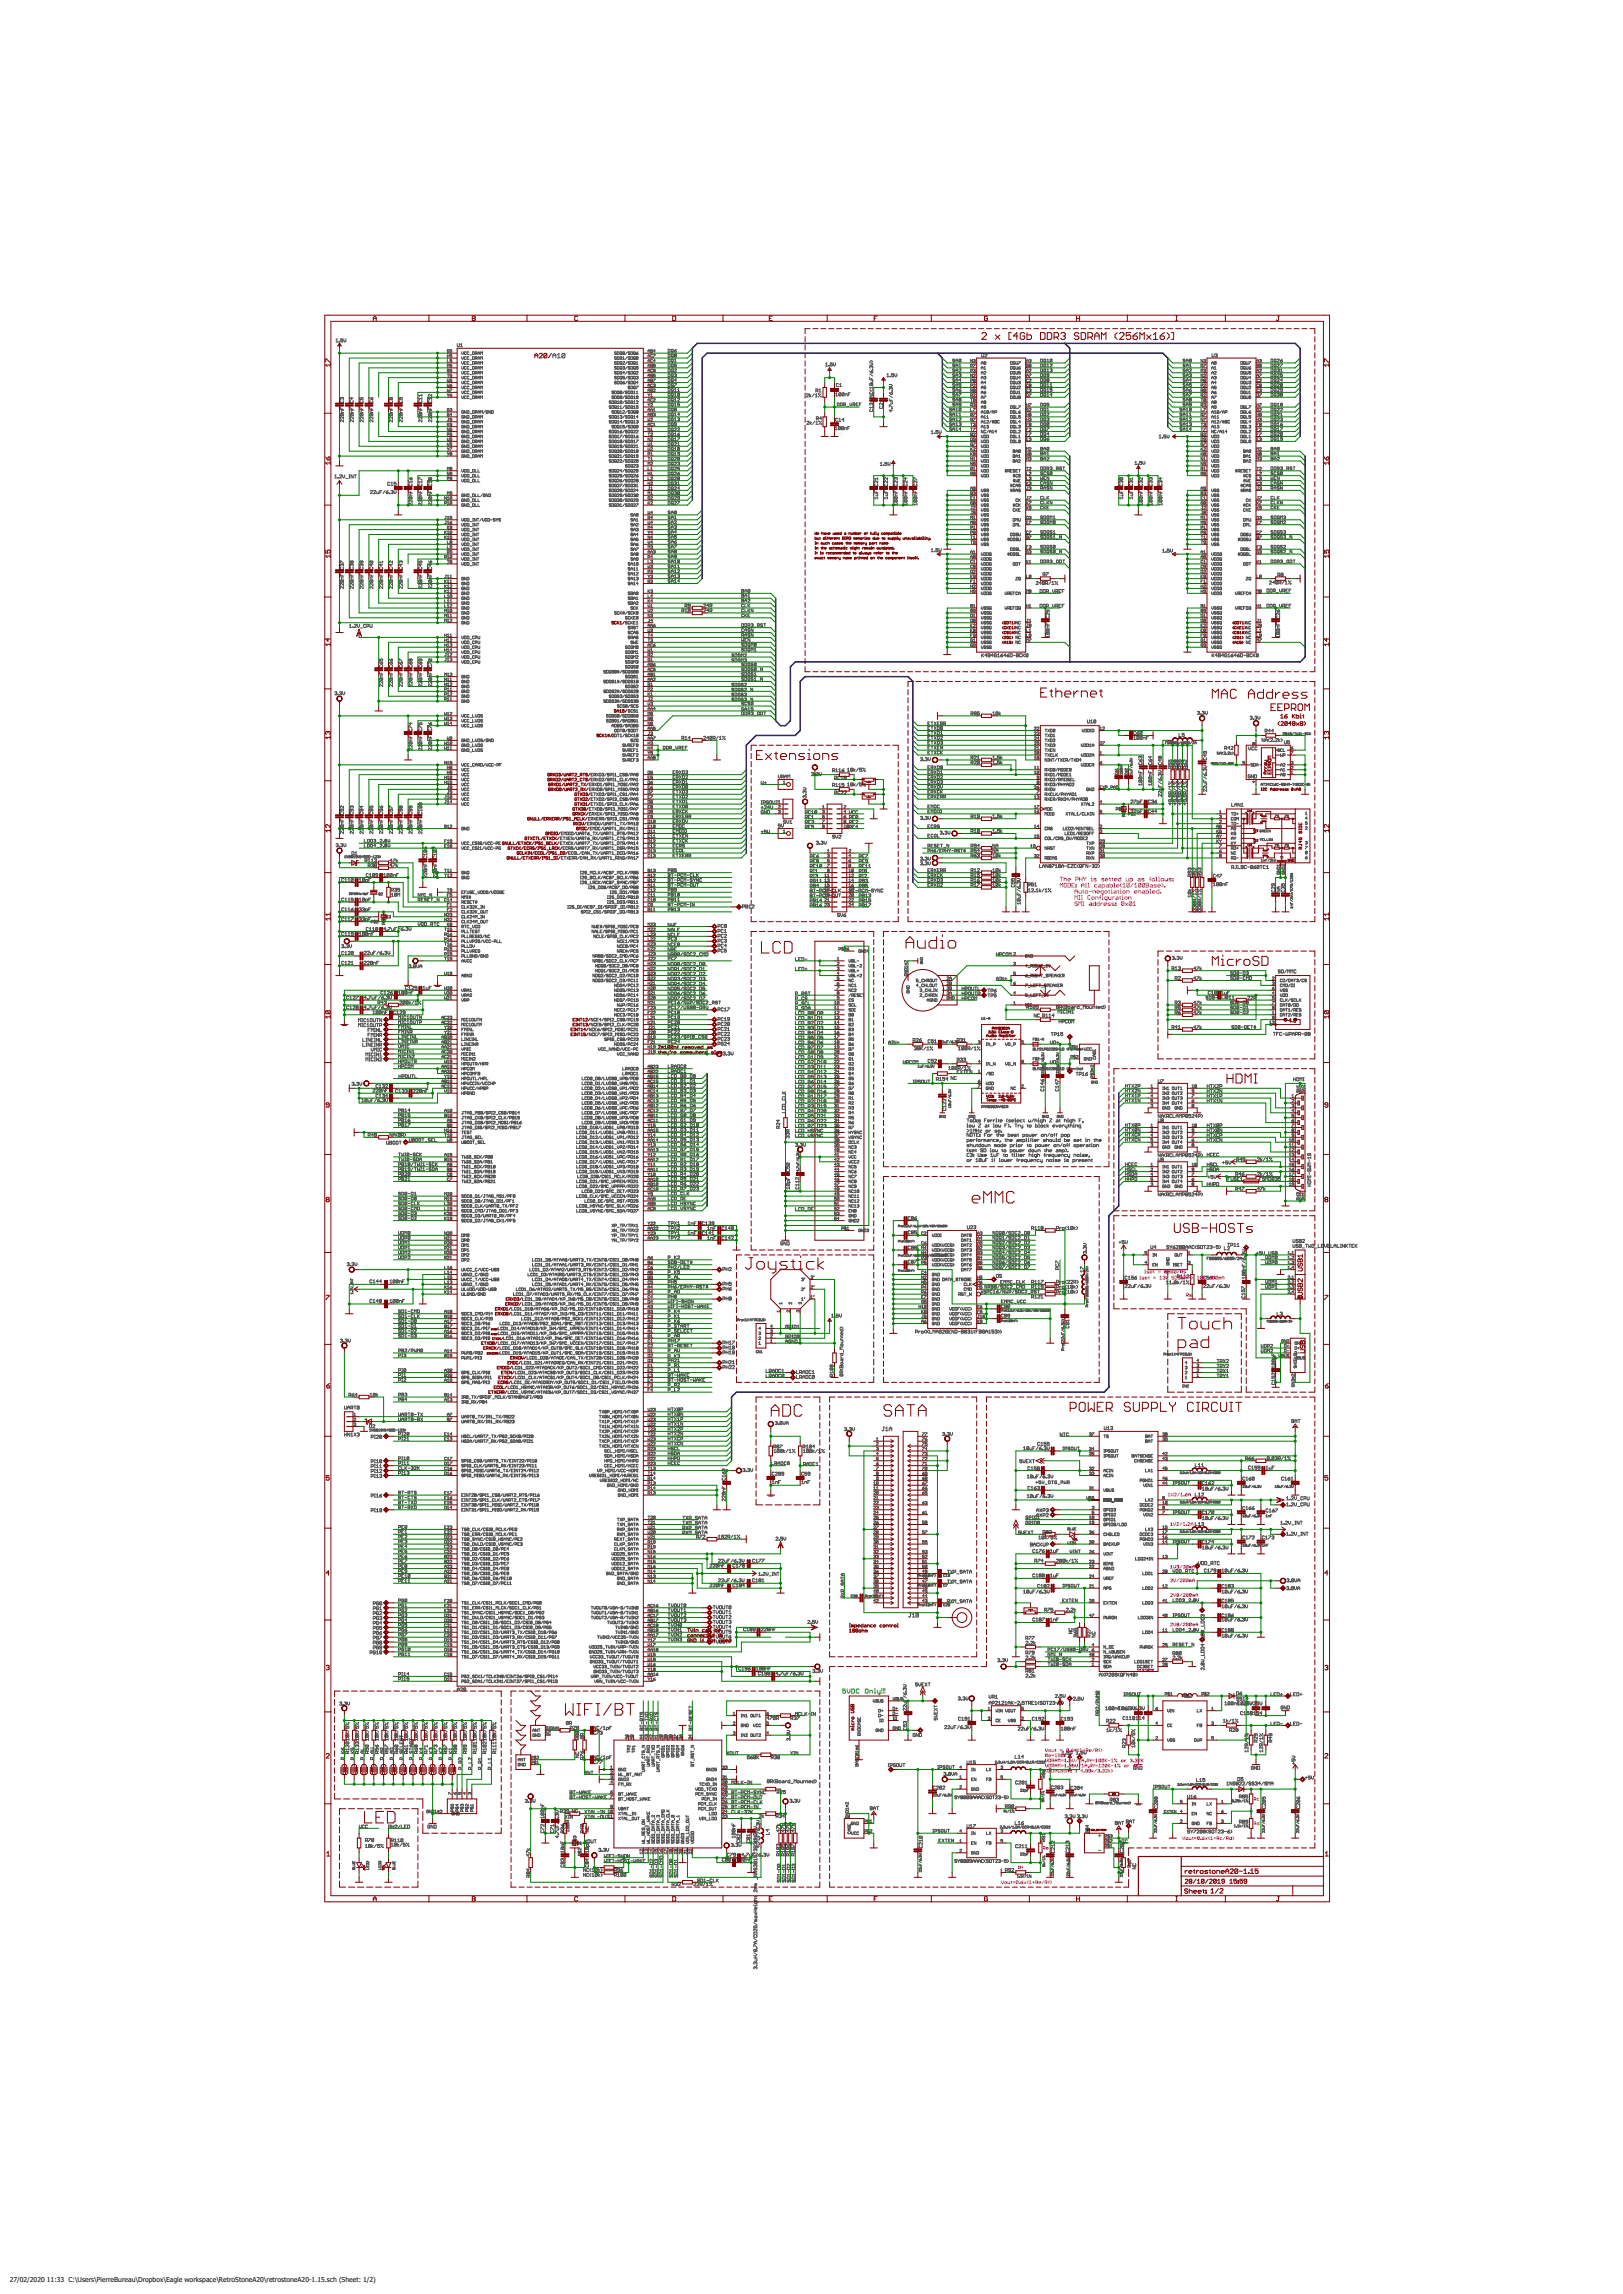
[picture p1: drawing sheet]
<svg xmlns="http://www.w3.org/2000/svg" width="841mm" height="1189mm" viewBox="0 0 841 1189" stroke-linecap="round" stroke-linejoin="round" font-family="sans-serif">
<defs><g id="words">
<g font-size="3.5">
<text x="5" y="1183">27/02/2020</text>
<text x="24" y="1183">11:33 C:\Users\PierreBureau\Dropbox\Eagle workspace\RetroStoneA20\retrostoneA20-1.15.sch (Sheet: 1/2)</text>
</g>
</g></defs>
<g fill="none" stroke="#505050" stroke-width=".52">
<path d="M174 176h1v1M174 177h1M176 177h.1M178 176h-1h1l-1 1M178 176l1 1v-1M237 178v2l1-1v-1M239 180h1M239 179v-1v2M232 192h1l-1-1v2M232 190v-1h1v1M232 196v2v-1l1 1v-2M232 184v1"/>
<path d="M232 186v2h1M232 199v1h1v-1M232 184h1M232 194h1M232 194v1M232 192l1 1M233 181h-1v2l1-1h-1M233 184v1M233 200h1h-1zM234 196h-1v1h1v1h-1M234 191h-1v1h1v1h-1M234 189h-1v1h1h-1"/>
<path d="M234 194h-1v1h1h-1M234 186h-1v1h1v1l-1-1M234 184h-1h1v1h-1M234 181h-1v1h1v1l-1-1M234 199l-1 1M239 182l1 2v-2M239 185l1 1v-1M239 187l1 2v-2M239 190l1 1v-1M239 192l1 2v-2M239 195l1 1v-1M239 198l1 1v-1"/>
<path d="M242 195h-1v1h1M242 190h-1v1h1M242 185h-1v1h1M242 188h-1v1h1M242 183h-1h1M242 193h-1v1h1M242 198h-1v1h1M243 195h-1v1h1M243 188h-1v1h1M243 193h-1v1h1M243 190h-1v1h1M243 185h-1v1h1"/>
<path d="M243 183h-1h1M243 198h-1v1h1M243 194h1M243 199h1M243 197h1M243 192h1M243 184h1M243 186h1M243 189h1M245 195h1v1h-1zM245 198h1v1h-1zM245 182l1 1v1h-1z"/>
<path d="M245 185h1v1h-1zM245 187l1 1v1h-1zM245 190h1v1h-1zM245 192l1 1v1h-1zM246 196h1v-1h-1v1M246 199h1v-1h-1v1M246 188h1l-1-1v2M246 183h1l-1-1v2M246 186h1v-1h-1v1M246 191h1v-1h-1v1M246 193h1l-1-1v2M247 199h.1"/>
<path d="M247 196h.1M247 191h.1M247 183v1M247 186h.1M247 188v1M247 193v1M248 184v-2l1 2M248 189v-2l1 2M248 199v-1l1 1M248 198h1M248 193h1M248 194v-2l1 2"/>
<path d="M248 186v-1l1 1M248 191v-1l1 1M248 196v-1l1 1M248 183h1M248 186h1M248 188h1M248 191h1M248 196h1M249 186v-1h1v1M249 191v-1h1v1M249 199v-1h1v1M249 196v-1h1v1"/>
<path d="M249 184v-2l1 1v-1v2M249 194v-2l1 1v-1v2M249 189v-2l1 1v-1v2M286 185v-1l1-1 1 1v1M286 184h2M289 184l1-1v2M289 185h1M293 184l-2 1M293 184h-2v1M293 184v1h-2M319 195h-1l1 1h-1M319 188v-1l-1 1 1 1h-1"/>
<path d="M319 193v-1l-1 1 1 1h-1M319 190h-1l1 1h-1M319 198h-1l1 1h-1M319 183v-1l-1 1h1h-1M319 185h-1l1 1h-1M320 195h1v1h-1zM320 182l1 1v1h-1zM320 187l1 1v1h-1zM320 198h1v1h-1zM320 192l1 1v1h-1zM320 190h1v1h-1zM320 185h1v1h-1z"/>
<path d="M322 195v1h-1zM322 187v1v1h-1zM322 190v1h-1zM322 182v1v1l-1-1zM322 185v1h-1zM322 192v1v1h-1zM322 198v1h-1zM322 196h.1M322 188v1M322 199h.1M322 183v1M322 191h.1"/>
<path d="M322 186h.1M322 193v1M323 198l1 1h-1zM323 190v1M323 188h1l-1 1h1M323 185v1M323 186h1M323 191h.1M324 195h-1v1h1h-1M324 193h-1v-1v2M324 183l-1-1v1M324 183h-1"/>
<path d="M324 198h-1M325 182l-1 2M325 195l-1 1M325 198l-1 1M325 190l-1 1M325 187l-1 2M325 185l-1 1M325 192l-1 2M326 195v1M326 190v1M326 198v1M326 188v-1v1v1"/>
<path d="M326 183v-1v1M326 193v-1v1v1M326 185v1M327 195h1v1h-1zM327 190h1v1h-1zM327 185h1v1h-1zM327 198h1v1h-1zM327 182l1 1v1h-1zM327 187l1 1v1h-1zM327 192l1 1v1h-1zM328 188h1v1h-1zM328 193h1v1h-1z"/>
<path d="M328 190h1v1h-1zM329 195v1h-1zM329 182v1v1l-1-1zM329 185v1h-1zM329 198v1h-1zM329 196h.1M329 183v1M329 191h.1M329 193v1M329 199h.1M329 188v1M329 186h.1"/>
<path d="M330 195v1M330 188v-1v2M330 183h1l-1 1zM330 193h1l-1 1h1M330 189h1M330 196h.1M331 185v1h-1M331 190h-1v1h1h-1M331 198h-1v1M331 185h-1v1M331 182l-1 1M331 185l-1 1"/>
<path d="M336 190h1M336 183v-2l1 2M336 187h1M336 188v-2l1 2M336 185v-1l1 1M336 190v-1l1 1M336 193v-2l1 2M336 195v-1l1 1M336 198v-2l1 2M336 182h1M336 184h1M336 200h1"/>
<path d="M336 195h1M336 197h1M336 192h1M337 190h1M337 181h1v2h-1zM337 189h1v1h-1zM337 194h1v1h-1zM337 196l1 1v1h-1zM337 182h1M337 195h1M337 197h1M338 184h-1v1h1"/>
<path d="M338 199h-1v1h1M338 192h-1v1h1M338 187h-1v1l1-1M339 184h1l-1 1M339 196h1l-1 2M339 199v1M339 190h.1M339 192v-1l1 1h-1M339 192v1h1l-1-1M339 190v-1h1l-1 1M339 190h1h-1M339 192h.1"/>
<path d="M339 200h.1M340 187h-1v-1v2M340 194h-1v1h1h-1M340 182h-1v-1v2M346 189h1v1h-1zM346 194h1v1h-1zM346 199h1v1h-1zM346 181h1v2h-1zM346 186h1v2h-1zM346 196l1 1v1h-1zM346 184h1v1h-1zM346 191h1v2h-1z"/>
<path d="M348 194h1v1h-1zM348 186h1v2l-1-1zM348 199h1v1h-1zM348 197h1v1h-1zM348 181h1v2l-1-1zM348 184h1v1h-1zM348 191h1v2l-1-1zM348 189h1v1h-1zM348 182l1 1M348 200h1M348 190h1M348 197l1 1"/>
<path d="M348 187l1 1M348 185h1M348 192l1 1M348 195h1M350 187v-1v2M350 199v1M350 194h.1M350 182v1zM350 188h.1M350 191v2M350 194v1M350 189v1"/>
<path d="M350 184v1M350 197v-1v2M350 181v1M428 189v-1v2M428 190h1M429 190h.1M431 188h-1v1h1v1l-1-1M432 188v2l1-2M434 199h-1l1 1M435 199h1v1M451 188l1 1h-1M451 195v2h1"/>
<path d="M451 194l1 1M451 192v1M451 188v-1l1 1M451 199v1h1M451 199h1v1M451 199l1 1M451 197h1v1h-1M451 190v1M451 190h1v1M451 192h1v1h-1zM451 190h.1M451 196v1"/>
<path d="M452 191h.1M460 194v1M460 195h1M461 199l1 1h-1M461 195h.1M463 194h-1h1v1h-1M464 194v1l1-1M495 189h-1l1 1h-1M495 194h-1l1 1h-1M495 186h-1v1h1h-1M495 191h-1v1h1h-1M495 197l-1-1v1l1 1h-1"/>
<path d="M495 199h-1l1 1h-1M495 189h1M495 197h1M495 188l1-2v2M495 190l1-1v1M495 193l1-2v2M495 195l1-1v1M495 198l1-2v2M495 187h1M495 194h1M495 200h1M495 192h1"/>
<path d="M497 194h1M497 191h1l-1 2h1M497 189v1M497 190h1M498 194v1h-1M498 186h-1v1M498 186v1h-1M498 199h-1v1h1h-1M498 197h-1l1-1v2M498 186l-1 1M503 192h1l-1-1v2M503 197h1l-1-1v2"/>
<path d="M503 190h1v-1h-1v1M503 200h1v-1h-1v1M504 186v2l-1-2v2M504 194v1l-1-1v1M504 189h1l-1 1M504 187l1-1v1M504 192l1-1v1M504 194h1l-1 1h1M504 199h1l-1 1h1M505 197v-1v1M505 197v1v-1M505 197h.1"/>
<path d="M505 187h.1M505 192h.1M505 187v1l-1-1M505 192v1h-1M508 189l1-2v2M508 191l1-1v1M508 194l1-2v2M508 196l1-1v1M508 199l1-1v1M508 198h1M508 193h1M508 188h1"/>
<path d="M508 191h1M508 196h1M509 183v2h1v-2M510 193h1l-1 1h1M510 195h1v1M510 190v1M510 191h1M510 184h1l-1 1h1M510 196h1M511 196h-1M511 188v1h-1M511 198h-1h1v1"/>
<path d="M511 188l-1-1v2M511 188l-1 1M524 187l1 1-1 1zM524 190h1l-1 1zM524 192l1 1-1 1zM524 195h1l-1 1zM524 198h1l-1 1zM525 187l1 1v1h-1zM525 190h1v1h-1zM525 192l1 1v1h-1zM525 195h1v1h-1zM525 198h1v1h-1z"/>
<path d="M525 199h1M525 196h1M525 193l1 1M525 191h1M525 188l1 1M526 187l1 2v-2M526 190l1 1v-1M526 192l1 2v-2M526 195l1 1v-1M526 198l1 1v-1M528 187h1l-1 2M528 191h1h-1z"/>
<path d="M528 198h1M529 198v1h-1M529 196h-1l1-1v1M529 192h-1v1h1v1h-1M529 190l-1 1M532 188v-2l1 2M532 189h1v1h-1zM532 193v-2l1 2M532 195v-1l1 1M532 190h1M532 187h1M532 195h1"/>
<path d="M532 192h1M533 197h-1v1h1M533 199h-1v1h1M533 197h1l-1 1h1M533 192h1l-1 1h1M533 187l1-1v1M533 194h1l-1 1M534 190h.1M534 190v-1v1M534 200v-1v1M534 200h.1M534 187h.1"/>
<path d="M534 187v1l-1-1M539 186h1v2h-1zM539 189h1v1h-1zM539 191h1v2h-1zM539 194h1v1h-1zM539 196l1 1v1h-1zM539 199h1v1h-1zM541 186h1v2l-1-1zM541 189h1v1h-1zM541 191h1v2l-1-1zM541 194h1v1h-1zM541 196l1 1v1h-1z"/>
<path d="M541 199h1v1h-1zM541 200h1M541 197l1 1M541 192l1 1M541 195h1M541 187l1 1M541 190h1M543 187v-1v2M543 189v1M543 192v-1v2M543 199v1M543 188h1"/>
<path d="M543 190h1M543 193h1M543 197v-1l1 1h-1M543 197v1h1l-1-1M543 197h.1M544 194h-1h1v1h-1M544 189h1l-1 1h1M544 199h1v1M544 191h1v1M545 192h.1M545 192v1l-1-1M545 186h-1v1"/>
<path d="M545 186l-1 1M545 186v2l-1-1M614 189h-1l1 1h-1M614 194h-1l1 1h-1M614 199h-1l1 1h-1M614 197h-1h1v1h-1M614 186h-1l1 1v1l-1-1M614 191h-1l1 1v1l-1-1M615 189h1M615 188v-2l1 2M615 190v-1l1 1M615 193v-2l1 2"/>
<path d="M615 195v-1l1 1M615 198v-2l1 2M615 197h1M615 187h1M615 194h1M615 200h1M615 192h1M616 189h1v1M616 191h1l-1 2h1M616 194h1M616 190h1M617 194h.1"/>
<path d="M617 194v1h-1M617 186l-1 1M617 199h-1v1h1h-1M617 186v2l-1-1M617 197h-1l1-1v2M622 192h1l-1-1v2M622 190h1v-1h-1v1M622 197h1l-1-1v2M622 200h1v-1h-1v1M623 186v2l-1-2v2M623 194v1l-1-1v1M624 187v-1v1"/>
<path d="M624 189h1l-1 1M624 192v-1v1M624 194h1l-1 1h1M624 199h1l-1 1h1M624 197v-1l1 1h-1M624 197v1h1l-1-1M624 197h.1M624 187h.1M624 192h.1M624 187v1v-1M624 192v1M628 189v-2l1 2"/>
<path d="M628 191v-1l1 1M628 194v-2l1 2M628 196v-1l1 1M628 199v-1l1 1M628 198h1M628 193h1M628 188h1M628 191h1M628 196h1M628 183v2h1v-2M629 195h1v1M629 190h1v1"/>
<path d="M629 193h1l-1 1h1M629 191h1M630 184l1-1v1M630 196h.1M630 196h-1M630 188l-1-1v2M630 198h-1h1v1M630 188v1h-1M630 188l-1 1M630 184h1M631 184v1h-1M643 198h1v1h-1z"/>
<path d="M643 195h1v1h-1zM643 187l1 1v1h-1zM643 190h1v1h-1zM643 192l1 1v1h-1zM644 195h1v1h-1zM644 198h1v1h-1zM645 187v1v1h-1zM645 190v1h-1zM645 192v1v1h-1zM645 199h.1M645 196h.1M645 193v1"/>
<path d="M645 191h.1M645 188v1M646 195v1h1v-1M646 187v2h1v-2M646 190v1h1v-1M646 192v2h1v-2M646 198v1h1v-1M647 187h1l-1 2M647 191h1h-1zM647 198h1M648 198h.1M648 198v1h-1"/>
<path d="M648 192h-1v1h1v1h-1M648 196h-1l1-1v1M648 190l-1 1M651 190h1M651 188l1-2v2M651 189h1v1h-1zM651 193l1-2v2M651 195l1-1v1M651 187h1M651 195h1M651 192h1M652 197h-1v1h1"/>
<path d="M652 199h-1v1h1M653 194h1l-1 1M653 187v-1v1M653 192h1l-1 1h1M653 197h1l-1 1h1M653 190h.1M653 190v-1h1l-1 1M653 190h1h-1M653 200v-1h1l-1 1M653 200h1h-1M653 200h.1M653 187h.1"/>
<path d="M653 187v1v-1M659 189h1l-1 1zM659 186h1l-1 2zM659 194h1l-1 1zM659 191h1l-1 2zM659 196l1 1-1 1zM659 199h1l-1 1zM661 189v1h-1zM661 194v1h-1zM661 186v2l-1-1zM661 191v2l-1-1zM661 196v1v1h-1z"/>
<path d="M661 199v1h-1zM661 197v1M661 195h.1M661 187v1M661 190h.1M661 200h.1M661 192v1M662 189h1l-1 1h1M662 194h1l-1 1h1M662 191h1v1M662 197h1l-1 1h1M662 186h1l-1 2h1"/>
<path d="M662 199h1l-1 1h1M662 192h1M663 192v1l-1-1M664 189h1l-1 1M664 187h1l-1 1zM664 192v-1v2M664 193h1M664 200h1h-1M664 200v-1h1l-1 1M664 200h.1M665 194h-1h1l-1 1M665 197h-1v-1v2"/>
<path d="M665 186l-1 1M176 211v1h2M177 214l1 1M177 208v1h1v-1M177 214h1v1M177 214v1h1M177 206h-1l1 1M177 206h1v1M177 206v1M177 212h.1M178 216v1l-1-1h-1l1 1M178 218v1l-1-1h-1l1 1"/>
<path d="M178 213h-1v1h1M181 211v1h2M182 214l1 1M182 214v1h1M182 208v1h1v-1M182 214h1v1M182 206v1l-1-1h2M182 212h.1M183 216v1l-1-1h-1l1 1M183 218v1l-1-1h-1l1 1M183 213h-1v1h1M187 211v1h1"/>
<path d="M187 206v1v-1h1v1M187 214v1h1M187 214h1v1M187 208v1h1v-1M187 214l1 1M187 212h.1M188 218v1l-1-1v1M188 216v1l-1-1v1M188 213h-1v1h1M192 211v1h1M192 206v1M192 214v1h1"/>
<path d="M192 214l1 1M192 208v1l1-1M192 206h1v1h-1zM192 212h.1M193 216v1l-1-1v1M193 218v1l-1-1v1M193 213h-1v1h1M202 211v1h1M202 214v1h1M202 214l1 1M202 208v1l1-1M203 206v1"/>
<path d="M203 206h-1v1h1M203 212h.1M203 218v1l-1-1v1M203 216v1l-1-1v1M203 213h-1v1h1M207 211v1h1M207 214v1h1M207 214l1 1M207 208v1l1-1M208 206l-1 1v-1h1v1M208 212h.1M208 218v1l-1-1v1"/>
<path d="M208 216v1l-1-1v1M208 213h-1v1h1M217 211v1h2M217 214v1h1M217 214l2 1h-1M217 208v1l2-1h-1M217 214l1 1M218 212h.1M219 218v1l-1-1h-1v1M219 216v1l-1-1h-1v1M219 213h-1v1h1M219 204v1"/>
<path d="M219 206v1M219 205h-2h1M219 207h-2h1M222 211v1h2M222 214v1h1M222 214l2 1h-1M222 208v1l2-1h-1M222 214l1 1M223 212h.1M224 204v1l-1-1-1 1M224 218v1l-1-1h-1v1M224 216v1l-1-1h-1v1"/>
<path d="M224 213h-1v1h1M224 206v1M224 207h-2h1M232 202v1v-1l1 1v-1M232 204v1M232 219v2M232 217h1M232 205h.1M232 217v1M233 212h-1v1h1l-1-1M233 214h-1v2l1-1h-1M233 204l-1 1"/>
<path d="M233 219l-1 1M233 205h1h-1zM233 212h1M233 202h1l-1 1M234 212h.1M234 212v1h-1M234 217h-1h1v1h-1M234 219h-1v1h1v1l-1-1M234 215h-1l1-1v2M234 204l-1 1M239 200l1 2v-2M239 203l1 1v-1"/>
<path d="M239 205l1 2v-2M240 218h-1l1 1M240 213h-1l1 1M240 216h-1l1 1v-1M242 203h-1v1h1M242 205h-1v1h1M242 200h-1v1h1M242 213v1l-1-1v1M242 215v2l-1-2v2M242 218v1l-1-1v1M242 215l1 1v1h-1zM242 213h1v1h-1z"/>
<path d="M242 218h1v1h-1zM243 203h-1v1h1M243 205h-1v1h1M243 200h-1v1h1M243 220h1M243 214h1M243 204h1M243 217h1M243 202h1M243 207h1M245 203h1v1h-1zM245 205h1v2h-1z"/>
<path d="M245 213h1v1h-1zM245 215l1 1v1h-1zM245 200h1v2h-1zM245 218h1v1h-1zM246 206h1v-1h-1v2M246 204h1v-1h-1v1M246 216h1l-1-1v2M246 214h1v-1h-1v1M246 201h1v-1h-1v2M246 219h1v-1h-1v1M247 214h.1M247 216v1"/>
<path d="M247 219h.1M247 204h.1M247 201v1M247 206v1M248 219h1M248 217v-2l1 2M248 202v-2l1 2M248 216h1M248 203h1M248 201h1M248 206h1M248 214v-1l1 1"/>
<path d="M248 204v-1l1 1M248 207v-2l1 2M248 219v-1l1 1M248 214h1M249 202v-2l1 1v-1v2M249 204v-1h1v1M249 207v-2l1 1v-1v2M249 214v-1h1v1M249 217v-2l1 1v-1v2M249 219v-1h1v1M251 213l-1 1M253 213h-1v1h1h-1"/>
<path d="M254 213v1l-1-1v1M255 213h1l-1 1zM317 218h-1l1 1h-1M317 216l-1-1v1l1 1h-1M317 211l-1-1v1h1h-1M317 208h-1l1 1h-1M317 215l1 1v1h-1zM317 210l1 1v1h-1zM317 208h1v1h-1zM317 218h1v1h-1zM318 203h-1l1 1h-1M318 205h-1l1 1v1l-1-1"/>
<path d="M318 213h-1l1 1h-1M318 203h1v1h-1zM318 205h1v2h-1zM318 208h1v1h-1zM318 213h1v1h-1zM318 211h1v1l-1-1zM319 215v1v1h-1zM319 218v1h-1zM319 209h.1M319 219h.1M319 216v1M319 211v1"/>
<path d="M320 203h1v1h-1zM320 212h1M320 217h1M320 208v1M320 211v-1v2M320 216v-1v2M320 218v1M320 219h1M320 209h1M320 205h1v2l-1-1zM320 213h1v1h-1zM320 206l1 1"/>
<path d="M320 204h1M320 214h1M321 216l1-1v1M321 212h1M321 211l1-1v2M321 213h1v1M321 214h1M322 203v1v-1M322 203h.1M322 216h.1M322 216v1h-1M322 219h-1l1-1v1"/>
<path d="M322 206v-1v1h-1M322 208l-1 1M322 208v1h-1M323 213h1l-1 1h1M324 218l-1 1M324 205l-1 2M324 210l-1 2M324 203l-1 1M324 215l-1 2M324 208l-1 1M325 218h-1l1 1h-1M325 203h-1l1 1h-1"/>
<path d="M325 205h-1v1h1h-1M325 211l-1-1v1h1h-1M325 216l-1-1v1l1 1h-1M325 208h-1l1 1h-1M325 213l-1 1M326 203v1zM326 205v2zM326 215v1v1zM326 210v1v1zM326 208v1zM326 218v1zM326 213v1"/>
<path d="M326 200v1M327 203h1v1h-1zM327 218h1v1h-1zM327 213h1v1h-1zM327 208h1v1h-1zM327 211h1v1l-1-1zM327 200h1v2h-1zM327 205h1v2l-1-1zM327 215l1 1v1h-1zM327 216l1 1M327 219h1M327 206l1 1"/>
<path d="M327 211l1 1M327 209h1M327 204h1M328 204h1M328 212h1M328 217h1M328 200h1v2l-1-1zM328 203h1v1M328 206l1-1v2M328 208h1v1M328 211l1-1v2M328 216l1-1v2"/>
<path d="M328 218h1v1M328 219h1M328 207h1M328 209h1M329 213v1h-1zM329 214h.1M329 201v1M330 204h1M330 208h1l-1 1h1M330 200h1l-1 2M330 218v1M330 203v1"/>
<path d="M330 214v-1h1l-1 1M330 214h1h-1M330 214h.1M330 219h.1M331 205h-1v1M331 216h-1v-1v2M331 205l-1 1M331 210h-1v1h1l-1 1v-1M331 205v1h-1M336 217v1h1v-1M336 200v-1l1 1M336 203v-1l1 1"/>
<path d="M336 204v1M336 208v-1l1 1M336 209v1M336 213v-1l1 1M336 216v-2l1 2M336 212h1M336 215h1M336 202h1M336 207h1M336 205h.1M336 210v1M337 204l-1 1"/>
<path d="M337 209l-1 1M337 217h1l-1 1h1M337 205h1M337 214h1v2h-1zM337 202h1v1h-1zM337 205l1-1v1M337 209h1l-1 2h1M337 213l1-1v1M337 212h1M337 215h1M337 202h1M338 220h-1v1l1-1"/>
<path d="M338 207h-1v1h1M339 212v1M339 202h1l-1 1h1M339 214v1M339 220v-1v2M339 207h1l-1 1h1M339 213h1M339 215h.1M339 215v1v-1M346 204h1v1h-1zM346 201l1 1v1h-1zM346 211l1 1v1h-1z"/>
<path d="M346 214h1v2h-1zM346 217h1v1h-1zM346 219h1v2h-1zM346 206l1 1v1h-1zM346 209h1v1h-1zM348 204h1v1h-1zM348 209h1v1h-1zM348 202h1v1h-1zM348 217h1v1h-1zM348 212h1v1h-1zM348 214h1v2l-1-1zM348 219h1v2l-1-1z"/>
<path d="M348 207h1v1h-1zM348 215l1 1M348 210h1M348 207l1 1M348 202l1 1M348 205h1M348 218h1M348 212l1 1M350 205h.1M350 203h.1M350 216h.1M350 217v1"/>
<path d="M350 215v-1v2M350 202v-1v2M350 204v1M350 207v-1v2M350 209v1M350 208h.1M350 210h.1M350 218h.1M350 212h.1M350 212v1v-1M350 212v-1v1M350 220v-1v1"/>
<path d="M351 203h1M351 217h1M351 207h1l-1 1h1M351 202l1-1v2M352 217h.1M352 217v1h-1M352 204v1h-1M352 209h-1v1h1h-1M352 215h-1l1-1v2M352 204h-1v1M352 204l-1 1M418 204h1l-1 2h1"/>
<path d="M418 219h1l-1 1h1M419 204v2M420 218v2M420 205h-1l1 1M421 219h-1l1 1M422 204l-1 2M422 218l-1 2M422 206h2M422 205l1-1v2M423 220h1M423 219v-1v2M423 203h1v-1h-1v1"/>
<path d="M423 217h1v-1h-1v2M423 203h1M424 217v1M424 204h.1M424 218h.1M424 202h1v1M424 203h1M425 205h.1M425 220h.1M425 204l-1 2M426 218l-2 2M426 217h-1v-1v2"/>
<path d="M433 204h1v1M433 205h1M434 209h1v1h-1zM434 217h-1v1h1M435 217v1M435 218h1M435 200h1M435 209h1v1h-1zM436 204v1h-1M436 204h-1v1M436 204l-1 1M437 210h1v-1h-1v1"/>
<path d="M437 204v1h-1M437 204h-1v1M437 204l-1 1M437 218h-1l1-1v1M438 210h.1M438 205v-1h1v1M439 211h1M440 204h.1M440 209l1 1v-1M441 204h-1v1M442 210h1v-1h-1v1M443 210h.1"/>
<path d="M444 210h.1M445 209h-1v1h1M445 210h1M446 209h-1v1M451 202v1l1-1M451 205h1l-1 1h1M451 203v1h1v-1M451 212v1h1v-1M451 209h1v1M451 209v1M451 209h.1M452 211h-1v1"/>
<path d="M452 200v1M452 211v1M452 201h-1M456 211v1h1v-1M457 209v1l-1-1v1M461 207v1h1M461 211v-1l1 1M461 205l1 1M461 203l1 1M461 208h1v1h-1M462 201v1M462 204v-1v1z"/>
<path d="M462 212v1h-1h1M462 201h.1M462 207v1M462 201h-1v1M462 212h.1M462 203h.1M493 212h-1h1v1h-1M493 214h-1l1 1v1l-1-1M493 217h-1l1 1h-1M493 219h-1l1 1v1l-1-1M494 213v-2l1 2M494 216v-2l1 2"/>
<path d="M494 218v-1l1 1M494 212h1M494 220h1M494 217h1M494 215h1M495 204h-1l1 1h-1M495 202l-1-1v1l1 1h-1M495 207h-1h1l-1 1M495 209h-1l1 1h-1M495 212l1-1v2M495 215l1-1v2M495 217h1v1"/>
<path d="M495 220l1-1v2M495 200l1-1v1M495 203l1-2v2M495 205l1-1v1M495 208l1-2v2M495 210l1-1v1M495 213h1M495 216h1M495 202h1M495 205h1M495 207h1M495 210h1"/>
<path d="M495 218h1M497 219h1v1M497 202l1 1h-1zM497 204h1l-1 1M497 217h1l-1 1h1M497 215v-1v2M497 216h1M497 207v1h1v-1M497 207v-1l1 1M497 207h1M497 220h1M498 220v1l-1-1"/>
<path d="M498 212v1h-1M498 210l-1-1h1v1h-1M498 212h-1v1M498 201l-1 1M498 212l-1 1M503 205h1v-1h-1v1M503 202h1h-1v1M503 215h1v-1h-1v2M503 210h1v-1h-1v2M503 212v1h1M503 219h1M503 207h1"/>
<path d="M503 215l1 1M503 207v1M503 219v2M503 202l1 1M503 205h1M503 210l1 1M504 217v1l-1-1v1M504 212h1l-1 1M504 214h1l-1 2M504 217h1l-1 1M504 204h1l-1 1h1M504 209h1v1"/>
<path d="M504 220l1-1v1M505 202h.1M505 202v1v-1M505 207h.1M505 207v1v-1M505 210h.1M505 210v1l-1-1M508 202l1-2v2M508 204l1-1v1M508 207l1-2v2M508 209l1-1v1M508 212l1-2v2"/>
<path d="M508 214l1-1v1M508 217l1-2v2M508 219l1-1v1M508 219h1M508 216h1M508 211h1M508 203h1M508 201h1M508 206h1M508 214h1M508 208h1M510 203l1 1h-1z"/>
<path d="M510 205h1l-1 2M510 213v1M510 216v-1v2M510 218v1M510 217h1M510 214h1M510 219h1M510 208h1M510 208v1h1v-1M511 200h-1v1h1v1l-1-1M511 211h-1v-1l1 1h-1M511 203h-1"/>
<path d="M511 216l1-1v2M511 218h1l-1 1h1M511 217h1M512 213h-1v1M512 213v1h-1M512 213l-1 1M514 213l-1 1M514 218l-1 1M514 214l1-1v1M514 218h1M514 214h1M514 219h1"/>
<path d="M514 218v1M515 218v1M516 214v-1v1M516 218v1zM516 219h.1M518 218h-1v1h1M524 200h1l-1 2zM524 203h1l-1 1zM524 205h1l-1 2zM524 210l1 1-1 1zM524 213h1l-1 1zM524 215l1 1-1 1z"/>
<path d="M524 218h1l-1 1zM525 200h1v2l-1-1zM525 203h1v1h-1zM525 205h1v2l-1-1zM525 210l1 1v1l-1-1zM525 213h1v1h-1zM525 215l1 1v1h-1zM525 218h1v1h-1zM525 219h1M525 216l1 1M525 214h1M525 211l1 1"/>
<path d="M525 206l1 1M525 204h1M525 201l1 1M526 200l1 2v-1v-1M526 203l1 1v-1M526 205l1 2v-1v-1M526 210v2h1M526 213v1h1M526 215v2h1M526 218v1h1M528 210h1l-1 2M528 214h1h-1z"/>
<path d="M528 204h1M528 203v1M528 200h1l-1 2h1M529 219h-1l1-1v1M529 205h-1v1M529 215h-1v1h1v1h-1M529 205v2l-1-1M529 205l-1 1M529 213l-1 1M532 204h1v1h-1zM532 209v2M532 214v2"/>
<path d="M532 217v1M532 210h1M532 215h1M532 217h1M533 209v2M533 212h-1v1h1l-1-1M533 214v2M533 217v1M533 202h-1v1h1M533 219h-1v2M533 204h1l-1 1M533 202h1"/>
<path d="M533 209h1l-1 2M533 212h1l-1 1h1M533 217h1M534 215v-1v1M534 215v1v-1M534 215h.1M534 202h.1M534 217h.1M534 217v1h-1M534 202v1h-1M539 201l1 1v1h-1zM539 204h1v1h-1z"/>
<path d="M539 209h1v1h-1zM539 211l1 1v1h-1zM539 214h1v2h-1zM539 217h1v1h-1zM539 219h1v2h-1zM541 201l1 1v1h-1zM541 204h1v1h-1zM541 209h1v1h-1zM541 211l1 1v1h-1zM541 214h1v2l-1-1zM541 217h1v1h-1zM541 219h1v2l-1-1z"/>
<path d="M541 205h1M541 212l1 1M541 210h1M541 202l1 1M541 218h1M541 215l1 1M543 202v-1v2M543 204v1M543 212v-1v2M543 205h1M543 203h1M543 200h1"/>
<path d="M543 214h1l-1 2h1M543 217h.1M543 213h1M543 217v1M544 209h-1v1h1h-1M544 219h-1v1M544 219v1h-1M544 219l-1 1M544 200h1M545 205h-1l1-1v1M545 201h-1v1h1v1h-1M612 212h-1l1 1h-1"/>
<path d="M612 214h-1l1 1h-1M612 217h-1l1 1h-1M612 219h-1l1 1h-1M613 212h1M613 213l1-2v2M613 216l1-2v2M613 218l1-1v1M613 220h1M613 217h1M613 215h1M614 204h-1l1 1h-1M614 202h-1h1v1h-1"/>
<path d="M614 207h-1l1 1h-1M614 209h-1l1 1h-1M615 200v-1l1 1M615 203v-2l1 2M615 205v-1l1 1M615 208v-2l1 2M615 210v-1l1 1M615 220v-1v2M615 212v-1v2M615 215v-1v2M615 217v1M615 213h1"/>
<path d="M615 216h1M615 202h1M615 205h1M615 207h1M615 210h1M615 218h1M616 202l1 1zM616 204h1l-1 1M616 215l1-1v2M616 217h1l-1 1h1M616 219h1v1M616 216h1"/>
<path d="M617 207v-1v1M617 207v1v-1M617 207h.1M617 220h.1M617 220v1l-1-1M617 210v-1v1h-1M617 212h-1v1M617 212v1h-1M617 201l-1 1M617 212l-1 1M622 205h1v-1h-1v1M622 202h1h-1v1"/>
<path d="M622 210h1v-1h-1v2M622 212v1h1M622 215h1v-1h-1v2M622 219h1M622 207h1M623 207v1M623 219v2M623 202v1M623 205h.1M623 210v1M623 215v1M623 217v1l-1-1v1"/>
<path d="M624 204h1l-1 1h1M624 217h1l-1 1M624 209v1M624 212h1l-1 1M624 214h1l-1 2M624 220v-1v1M624 202h1h-1M624 202v1h1l-1-1M624 207h1h-1M624 207v1h1l-1-1M624 202h.1M624 207h.1"/>
<path d="M624 210h.1M624 210v1v-1M628 219h1M628 212v-2l1 2M628 202v-2l1 2M628 204v-1l1 1M628 207v-2l1 2M628 209v-1l1 1M628 214v-1l1 1M628 217v-2l1 2M628 219v-1l1 1M628 216h1"/>
<path d="M628 211h1M628 203h1M628 201h1M628 206h1M628 214h1M628 208h1M629 203l1 1h-1zM629 205h1l-1 2M629 213h1v1M629 216l1-1v2M629 218h1v1M629 217h1"/>
<path d="M629 214h1M629 219h1M629 208h1M629 208v1h1v-1M630 211h-1v-1l1 1h-1M630 200h-1v1h1v1l-1-1M630 203h-1M631 216v-1v2M631 218h1l-1 1h1M631 217h1M632 213h-1v1M632 213v1h-1"/>
<path d="M632 213l-1 1M633 213l-1 1M633 218l-1 1M633 214l1-1v1M633 218h1M633 214h1M633 219h1M634 218v1M635 219h1M635 214h1v-1h-1v1M635 218h1v1h-1zM637 218h-1v1h1"/>
<path d="M643 203h1v1h-1zM643 205h1v2h-1zM643 200h1v2h-1zM643 210l1 1v1h-1zM643 213h1v1h-1zM643 215l1 1v1h-1zM643 218h1v1h-1zM644 203h1v1h-1zM645 205v2l-1-1zM645 200v2l-1-1zM645 210v1v1l-1-1zM645 213v1h-1z"/>
<path d="M645 215v1v1h-1zM645 218v1h-1zM645 219h.1M645 216v1M645 214h.1M645 211v1M645 206v1M645 204h.1M645 201v1M646 203v1h1v-1M646 200v2l1-1v-1M646 205v2l1-1v-1"/>
<path d="M646 210v2h1M646 213v1h1M646 215v2h1M646 218v1h1M647 204h1M647 210h1l-1 2M647 214h1h-1zM647 200h1l-1 2h1M647 203h1v1M648 219h-1l1-1v1M648 205h-1v1M648 215h-1v1h1v1h-1"/>
<path d="M648 205v2l-1-1M648 205l-1 1M648 213l-1 1M651 204h1v1h-1zM651 209v2M651 214v2M651 217v1M651 210h1M651 215h1M651 217h1M652 202h-1v1h1M652 212h-1l1 1v-1"/>
<path d="M652 219h-1v2M652 209v2M652 214v2M652 217v1M653 204h1l-1 1M653 209h1l-1 2M653 212h1l-1 1h1M653 217h.1M653 202h.1M653 215v-1h1l-1 1M653 215v1l1-1h-1M653 215h.1"/>
<path d="M653 217v1M653 202v1M659 209h1l-1 1zM659 204h1l-1 1zM659 201l1 1-1 1zM659 211l1 1-1 1zM659 214h1l-1 2zM659 217h1l-1 1zM659 219h1l-1 2zM660 204h1v1h-1zM660 209h1v1h-1zM660 212h1v1h-1z"/>
<path d="M660 214h1v2l-1-1zM660 217h1v1h-1zM660 219h1v2l-1-1zM661 201v1v1h-1zM661 210h.1M661 215v1M661 212v1M661 218h.1M661 202v1M661 205h.1M662 209v1M662 220v-1v2"/>
<path d="M662 214h1l-1 2h1M662 217h1l-1 1h1M662 204h1v1M662 202h1l-1 1h1M662 212h1l-1 1h1M662 210h1M662 205h1M663 205h-1M664 215v-1v2M664 212h1l-1 1h1M664 216h1M664 220h1l-1 1z"/>
<path d="M664 217h.1M664 210h1h-1M664 210v-1h1l-1 1M664 210h.1M664 217v1M665 204v1h-1M665 202h-1v-1l1 1v1h-1M665 204h-1v1M665 219l-1 1M665 204l-1 1M232 225h1l-1-1v2M232 229v2l1-2"/>
<path d="M232 227v1h1v-1M232 232v1M232 235h.1M232 220l1 1M232 233h.1M232 235v1M233 222v1l-1-1v1M233 232l-1 1M233 235h-1M233 232h1l-1 1M233 235v1h1v-1M233 235h1"/>
<path d="M234 222h-1v1h1h-1M234 224h-1v1h1v1h-1M234 229h-1v1h1v1h-1M234 227h-1v1h1h-1M240 221h-1l1 1v-1M240 223h-1l1 1M240 226h-1l1 1v-1M240 228h-1l1 1M240 231h-1l1 1v-1M240 233h-1l1 2v-1M240 236h-1l1 1v-1M242 220v2l-1-2v2"/>
<path d="M242 223v1l-1-1v1M242 226v1l-1-1v1M242 228v1l-1-1v1M242 231v1l-1-1v1M242 233v2l-1-2v2M242 236v1l-1-1v1M242 220l1 1v1h-1zM242 223h1v1h-1zM242 226h1v1h-1zM242 231h1v1h-1zM242 236h1v1h-1zM242 228h1v1h-1z"/>
<path d="M242 233h1v2h-1zM243 222h1M243 225h1M243 227h1M243 230h1M243 232h1M243 235h1M243 237h1M245 220l1 1v1h-1zM245 223h1v1h-1zM245 228h1v1h-1zM245 233h1v2h-1z"/>
<path d="M245 226h1v1h-1zM245 231h1v1h-1zM245 236h1v1h-1zM246 224h1v-1h-1v1M246 221h1l-1-1v2M246 226h1h-1v1M246 229h1v-1h-1v1M246 232h1v-1h-1v1M246 234h1v-1h-1v2M246 237h1v-1h-1v1M247 229h.1M247 226v1"/>
<path d="M247 224h.1M247 221v1M247 232h.1M247 234v1M247 237h.1M248 224h1M248 222v-2l1 2M248 227v-1l1 1M248 232v-1l1 1M248 229v-1l1 1M248 237v-1l1 1M248 235v-2l1 2"/>
<path d="M248 224v-1l1 1M248 221h1M248 229h1M248 236h1M248 226h1M248 231h1M248 234h1M249 224v-1h1v1M249 229v-1l1 1v-1v1M249 235v-2l1 1v-1v2M249 237v-1h1v1M249 222v-2l1 1v-1v2"/>
<path d="M249 227v-1h1v1M249 232v-1h1v1M317 238h-1v1h1h-1M317 223h-1l1 1h-1M317 231h-1l1 1h-1M317 236h-1l1 1h-1M317 226h-1l1 1h-1M317 233h-1v1h1h-1M317 228h-1v1h1h-1M317 238h1v2h-1zM317 223h1v1h-1zM317 226h1v1h-1z"/>
<path d="M317 233h1v2h-1zM317 228h1v1h-1zM317 231h1v1h-1zM317 236h1v1h-1zM318 221h-1h1v1h-1M318 238h1v2l-1-1zM318 220l1 1v1h-1zM318 223h1v1h-1zM318 226h1v1h-1zM318 231h1v1h-1zM319 228v1h-1zM319 233v2l-1-1z"/>
<path d="M319 236v1h-1zM319 224h.1M319 234v1M319 237h.1M319 239v1M319 229h.1M319 232h.1M319 226v1M320 238h1l-1 2h1M320 221h1v1h-1zM320 224h1M320 229v-1v1"/>
<path d="M320 236h1l-1 1h1M320 227h1M320 233h1l-1 2h1M320 223v1M320 226v1M320 231v1M320 229h1M320 232h1M320 221l1 1M321 238h1l-1 2h1M321 222h1M321 224h1z"/>
<path d="M321 221l1-1v2M321 236h1v1M321 226h1l-1 1M321 237h1M322 229v-1v1M322 229h.1M322 233v1h-1M322 231v1h-1M322 233l-1 1M322 223l-1 1M324 220h-1v1h1l-1 1M324 223l-1 1"/>
<path d="M324 228l-1 1M324 236l-1 1M324 238l-1 2M324 226l-1 1M324 231l-1 1M324 233l-1 2M325 238h-1v1h1h-1M325 223h-1l1 1h-1M325 226h-1l1 1h-1M325 228h-1v1h1h-1M325 231h-1l1 1h-1M325 233h-1v1h1h-1"/>
<path d="M325 236h-1l1 1h-1M325 220l-1 2M326 238v2zM326 223v1zM326 228v1zM326 233v2zM326 226v1zM326 231v1zM326 236v1zM326 221v-1v1v1M327 238h1v2l-1-1zM327 220l1 1v1h-1z"/>
<path d="M327 223h1v1h-1zM327 228h1v1h-1zM327 233h1v2l-1-1zM327 226h1v1h-1zM327 231h1v1h-1zM327 236h1v1h-1zM327 232h1M327 229h1M327 239l1 1M327 237h1M327 224h1M327 234l1 1"/>
<path d="M327 226l1 1M328 238h1l-1 2h1M328 221h1v1h-1zM328 223h1l-1 1h1M328 231h1l-1 1h1M328 227h1M328 226h1v1M328 229l1-1v1M328 234l1-1v2M328 236h1v1M328 229h1M328 237h1"/>
<path d="M328 235h1M329 221v1M330 223h1l-1 1h1M330 231v1M330 226l1 1h-1zM330 228h1l-1 1M330 232h1M330 234v1l1-1h-1M330 234v-1h1l-1 1M330 234h.1M331 238l-1 2v-1M331 221h-1v-1l1 1v1h-1"/>
<path d="M331 236h-1h1v1h-1M331 238h-1v1M331 238l-1 1M331 226h-1M336 220h1M336 224h1M336 221v-2l1 2M336 229v2h1v-2M336 232v1h1v-1M336 235h1h-1v1M336 237h1M336 224v2"/>
<path d="M336 237v1M337 222v1l-1-1v1M337 227v1l-1-1v1M337 240h1l-1 1h1M337 225h1l-1 1h1M337 223h1M337 227h1l-1 1h1M337 232h1l-1 1h1M337 222h1v1M337 230l1-1v2M337 235h1v1M337 238l1-1v1"/>
<path d="M337 236h1M337 238h1M337 231h1M339 221h1M346 240h1v1h-1zM346 222h1v1h-1zM346 224l1 1v1h-1zM346 227h1v1h-1zM346 229l1 1v1h-1zM346 237h1v2h-1zM346 234l1 1v1h-1zM346 232h1v1h-1z"/>
<path d="M348 240h1v1h-1zM348 222h1v1h-1zM348 225h1v1h-1zM348 227h1v1h-1zM348 230h1v1h-1zM348 237h1v2l-1-1zM348 235h1v1h-1zM348 232h1v1h-1zM348 220l1 1M348 225l1 1M348 228h1M348 233h1"/>
<path d="M348 235l1 1M348 238l1 1M348 230l1 1M348 223h1M350 240v1M350 222v1M350 225v-1v2M350 230v1M350 235v-1v2M350 227v1M350 232v1M350 237v2"/>
<path d="M350 228h.1M350 236h.1M350 226h.1M350 233h.1M351 240h1M351 222h1l-1 1h1M351 227h1l-1 1M351 225l1 1h-1zM351 231h1M351 230l1-1v2M351 233v-1h1v1M351 233h1"/>
<path d="M352 224l-1 1M352 237h-1v1M352 235h-1v-1l1 1v1h-1M352 237v1h-1M352 237l-1 1M433 222v-1v2M433 223h1M435 221v1h-1M435 221h-1v1M435 221l-1 1M437 221l-1 1M437 221h-1v1"/>
<path d="M437 221v1h-1M438 223v-1h1v1M439 222h1M440 221h-1v2M460 240h-1h1l-1 1M460 240l1 1v-1M483 224v-1v2M483 225h1M484 225h.1M486 223h-1v1h1v1l-1-1M487 223v2l1-2M493 222h-1l1 1h-1"/>
<path d="M494 221v-2l1 2M494 223v-1l1 1M494 222h1M495 223h1M495 222h1v1M495 221h1M498 222h-1h1v1M503 222h1M503 224l1 1v1h-1zM503 227h1v1h-1zM503 232v1M503 235v1"/>
<path d="M503 225h1M503 233h1M503 235l1 1M503 222v1M504 230h-1v1h1v-1h-1M504 237v1l-1-1v1M504 240v1l-1-1v1M504 232l-1 1M504 235h-1M504 222h1l-1 1M504 229h1l-1 2M504 225h1l-1 1h1"/>
<path d="M504 232h1l-1 1h1M504 238l1-1v1M504 238h1M505 235h.1M505 235v1v-1M505 220h.1M505 220v1l-1-1M505 228l-1-1h1v1h-1M508 222l1-2v2M508 226l1 1v-1M508 228l1 1v-1M508 231l1 1v-1"/>
<path d="M508 233l1 2v-2M508 236l1 1v-1M508 238l1 2v-2M508 221h1M509 223v1l-1-1v1M510 226h1v1h-1zM510 228h1v1h-1zM510 231h1v1h-1zM510 233h1v2h-1zM510 236h1v1h-1zM510 238h1v2h-1zM510 221v-1v2"/>
<path d="M510 222h1M511 223h-1v1h1M511 226h1v1h-1zM511 228h1v1h-1zM511 231h1v1h-1zM511 233h1v2h-1zM511 236h1v1h-1zM511 238h1v2h-1zM511 221l1-1v1M512 221h.1M512 221v1h-1M512 223l-1 1"/>
<path d="M513 224v-1l1 1M513 224h1M514 224h1M514 223h1v1M516 224v-1v1M524 220l1 1-1 1zM524 223h1l-1 1zM524 226h1l-1 1zM524 228h1l-1 1zM525 233h1v2h-1zM525 236h1v1h-1zM525 238h1v2h-1z"/>
<path d="M525 236h1M525 239h1M525 234h1M525 220l1 1v1h-1zM525 223h1v1h-1zM525 226h1v1h-1zM525 228h1v1h-1zM525 226l1 1M525 229h1M525 224h1M525 221l1 1M526 220v2h1"/>
<path d="M526 223v1h1M526 226v1h1M526 228v1h1M526 235l1-2v2M526 237l1-1v1M526 240l1-2v2M526 236h1M526 239h1M526 234h1M528 238h1l-1 2h1M528 226v1M528 236v1"/>
<path d="M528 223h1l-1 1h1M528 221l1-1v1M528 227h1M528 237h1M528 221h1M529 221v1h-1M529 228h-1v1M529 233h-1v1M529 233v2l-1-1M529 228v1h-1M529 228l-1 1M529 233l-1 1"/>
<path d="M532 233v-1h1v1M532 238v-1v1l1-1v1M532 220h.1M532 223h.1M532 228h.1M532 225h.1M533 235v1l-1-1v1M533 222h-1v1M533 224h-1v2M533 227h-1v1h1M533 222h1l-1 1h1M533 224h1l-1 2"/>
<path d="M533 227h1v1M533 232h1l-1 1h1M533 237h1v1M534 220h.1M534 220v-1v1M534 220v1v-1M534 235h.1M534 235v1v-1M534 238h.1M534 228h.1M534 228h-1M534 238h-1"/>
<path d="M539 222h1v1h-1zM539 224h1v2h-1zM539 227h1v1h-1zM539 232h1v1h-1zM539 234l1 1v1h-1zM539 237h1v2h-1zM539 238h1M539 233h1M539 235h1M541 233v-1l1 1M541 236v-2l1 2M541 239v-2l1 2"/>
<path d="M541 238h1M541 233h1M541 235h1M541 222h1v1h-1zM541 224h1v2l-1-1zM541 227h1v1h-1zM541 220l1 1M541 225l1 1M541 228h1M541 223h1M543 222h1l-1 1M543 227l1 1h-1z"/>
<path d="M543 235v-1v2M543 237h1l-1 2h1M543 236h1M544 232h-1v1M544 225h-1v-1v2M544 232v1h-1M544 227h-1M544 232l-1 1M588 240l1-1v2M592 239h-1v1h1l-1 1v-1M592 239l1 2v-2M601 226v-1v2"/>
<path d="M601 227h1M602 227h.1M604 225h-1v1h1v1h-1M605 225v2l1-2M612 222h-1l1 1h-1M613 221l1-2v2M613 223l1-1v1M613 222h1M615 223h1M615 222v1M615 221h1M617 222h-1h1v1"/>
<path d="M622 222h1M622 224l1 1v1h-1zM622 227h1v1h-1zM622 232v1M622 235v1M622 225h1M623 233h.1M623 235v1M623 222v1M623 230h-1l1 1v-1M623 237v1l-1-1v1M623 240v1l-1-1v1"/>
<path d="M623 232l-1 1M623 235h-1M624 222h1l-1 1M624 225h1l-1 1h1M624 238v-1v1M624 229h1l-1 2M624 232h1l-1 1h1M624 238h1M624 235h1h-1M624 235v1h1l-1-1M624 235h.1M624 220h.1"/>
<path d="M624 220v1v-1M625 228h-1v-1h1v1h-1M628 222v-2l1 2M628 226v1l1-1M628 228v1l1-1M628 231v1l1-1M628 233v2l1-2M628 236v1l1-1M628 238v2l1-2M628 221h1M629 223v1l-1-1v1M629 238h1v2h-1z"/>
<path d="M629 222h1M629 226h1v1h-1zM629 228h1v1h-1zM629 231h1v1h-1zM629 233h1v2h-1zM629 236h1v1h-1zM629 221l1-1v2M630 223h-1v1h1M631 236h1l-1 1zM631 238h1l-1 2zM631 221v-1v1M631 226h1l-1 1z"/>
<path d="M631 228h1l-1 1zM631 231h1l-1 1zM631 233h1l-1 2zM631 221h.1M631 221v1M632 223l-1 1M632 224h1M632 224l1-1v1M633 224h1M633 223h1v1M636 224h-1l1-1v1M643 226h1v1h-1z"/>
<path d="M643 220l1 1v1h-1zM643 223h1v1h-1zM643 228h1v1h-1zM644 238h1v2h-1zM644 221h1v1h-1zM644 223h1v1h-1zM644 233h1v2h-1zM644 236h1v1h-1zM644 236h1M644 239h1M644 234h1M645 226v1h-1z"/>
<path d="M645 228v1h-1zM645 229h.1M645 226v1M645 224h.1M645 221v1M646 220v2h1M646 223v1h1M646 235v-2l1 2M646 237v-1l1 1M646 240v-2l1 2M646 226v1h1M646 228v1h1"/>
<path d="M646 236h1M646 239h1M646 234h1M647 223h1l-1 1h1M647 238h1l-1 2h1M647 221l1-1v1M647 227h1M647 226h1v1M647 236h1v1M647 237h1M648 221h.1M648 221v1h-1"/>
<path d="M648 228h-1v1M648 233h-1v1M648 228v1h-1M648 233v2l-1-1M648 228l-1 1M648 233l-1 1M651 220h1M651 223h1M651 233v-1h1v1M651 238v-1l1 1v-1v1M651 228h1M651 225h1"/>
<path d="M652 222h-1v1M652 224h-1v2M652 227h-1v1h1M652 235v1l-1-1v1M653 222h1l-1 1h1M653 224h1l-1 2M653 227v1M653 232h1l-1 1h1M653 237v1M653 220v-1l1 1h-1M653 220h.1M653 220v1l1-1h-1"/>
<path d="M653 235h1h-1M653 235v1h1l-1-1M653 235h.1M653 238h.1M653 228h.1M659 222h1l-1 1zM659 224h1l-1 2zM659 227h1l-1 1zM659 232h1l-1 1zM659 234l1 1-1 1zM659 237h1l-1 2zM659 238h.1"/>
<path d="M659 233h.1M659 235h.1M660 222h1v1h-1zM660 224h1v2l-1-1zM660 227h1v1h-1zM660 233l1-1v1M660 236l1-2v2M660 239l1-2v2M660 238h1M660 233h1M660 235h1M661 223h.1"/>
<path d="M661 228h.1M661 220v1M661 225v1M662 223h1M662 222v1M662 227v1M662 235v-1v2M662 224h1l-1 2h1M662 237h1l-1 2h1M662 221h1M662 228h1M662 236h1"/>
<path d="M663 232h-1v1M663 232v1h-1M663 232l-1 1M664 222h1l-1 1M665 227h-1h1v1h-1M665 224v1h-1M665 224h-1v1M665 224l-1 1M173 247l1-1v2M173 248h2M175 248h.1M176 246h1l-1 2h1"/>
<path d="M178 246v2l1-2M179 248h1M181 248h.1M181 246h.1M181 246v2M183 246v2l-1-2v2M184 246h1M184 246v2M192 254h1l-1 2h1M194 254h1l-1 2h1M195 255v1h1v-1M197 255h.1"/>
<path d="M198 254h-1v2M200 254l-2 2M200 255l1 1h-1zM201 254l-1 1M202 256h.1M202 250h-1v1h1M203 254v1M203 250v2M203 252h1M203 255h.1M203 255v1M204 254l1 2v-2"/>
<path d="M205 250h-1v1l1-1v1h-1M212 248l1 1M212 254v1h2M212 258l1 1M212 251v1h2l-1-1M212 258h1v1M213 248h1l-1 1zM213 255h.1M214 259v1l-2-1v1M214 256h-2v1h2M214 249v1M214 250h-2"/>
<path d="M217 254v1h2M217 249v-1l2 1M217 258h1v1M217 258l1 1M217 251v1h2l-1-1M218 255h.1M219 259v1l-1-1h-1v1M219 256h-1v1h1M219 249v1M219 250h-2h1M222 254v1h2M222 258l1 1"/>
<path d="M222 258h1v1M222 251v1h2l-1-1M223 248h1l-1 1v-1M223 248h-1v1l1-1M223 248h.1M223 255h.1M224 259v1l-1-1h-1v1M224 256h-1v1h1M224 249v1M224 250h-2h1M231 257v2l-1-2v2M232 248l1-1h-1v2"/>
<path d="M232 244v-2v1l1-1v2M232 258v-1v2M232 256v-1h1v1M232 259h1M233 245v1l-1-1v1M233 243v1l1-1M233 243v-1h1v1M233 243h1M234 256h-1v-1h1v1h-1M234 258v1h-1M234 258h-1v1M234 248h-1v-1h1v1h-1"/>
<path d="M234 245h-1h1v1h-1M234 258l-1 1M239 243l1 2v-2M239 246l1 1v-1M239 248l1 2v-2M240 259h-1l1 1v-1M240 256h-1l1 1M241 243l1 1-1 1zM241 246h1l-1 1zM241 248l1 1-1 1zM242 256v1l-1-1v1M242 259v1l-1-1v1"/>
<path d="M242 259h1v1h-1zM242 256h1v1h-1zM242 243l1 1v1h-1zM242 248l1 1v1h-1zM242 246h1v1h-1zM243 258h1M243 247h1M243 245h1M243 250h1M245 259h1v1h-1zM245 243l1 1v1h-1zM245 246h1v1h-1z"/>
<path d="M245 248l1 1v1h-1zM245 256h1v1h-1zM246 243v2h1M246 246v1h1M246 248v2h1M246 256v1h1M246 259v1h1M248 243v2h1M248 246v1h1M248 248v2h1M248 256v1h1M248 259v1h1"/>
<path d="M250 256l-1 1M251 256h-1v1h1M253 256v1l-1-1v1M253 256h1v1h-1zM317 259h-1l1 1h-1M317 246h-1l1 1h-1M317 244l-1-1v1h1h-1M317 254l-1-1v1l1 1h-1M317 251h-1l1 1h-1M317 256h-1l1 1h-1M317 249l-1-1v1l1 1h-1M317 259h1v1h-1z"/>
<path d="M317 246h1v1h-1zM317 251h1v1h-1zM317 243l1 1v1h-1zM317 248l1 1v1h-1zM317 253l1 1v1h-1zM317 256h1v1h-1zM318 254h1v1h-1zM318 244h1v1l-1-1zM318 251h1v1h-1zM318 249h1v1h-1zM319 259v1h-1zM319 246v1h-1z"/>
<path d="M319 256v1h-1zM319 247h.1M319 252h.1M319 259v1M319 254v1M319 249v1M319 257h.1M319 244v1M320 259h1M320 251h1l-1 1h1M320 249h1l-1 1h1M320 244h1l-1 1h1"/>
<path d="M320 246h1l-1 1h1M320 254h1l-1 1h1M320 256h1l-1 1h1M321 259v1h-1M321 249l1 1zM321 251h1l-1 1M322 254h.1M322 254v1v-1M322 254v-1v1M322 259l-1 1M322 257v-1v1h-1M322 246h-1v1h1h-1"/>
<path d="M322 244h-1l1-1v2M322 248l-1 1M322 259v1h-1M324 259l-1 1M324 246l-1 1M324 251l-1 1M324 253l-1 2M324 243l-1 2M324 248l-1 2M324 256l-1 1M325 259h-1l1 1h-1M325 251h-1l1 1h-1"/>
<path d="M325 254l-1-1v1l1 1h-1M325 241h-1l1 1h-1M325 256h-1l1 1h-1M325 244l-1-1v1h1h-1M325 246h-1l1 1h-1M325 249l-1-1v1l1 1h-1M326 259v1zM326 243v1v1zM326 248v1v1zM326 241v1zM326 256v1zM326 246v1z"/>
<path d="M326 251v1zM326 253v1v1zM326 257h.1M327 251h1v1h-1zM327 244h1v1l-1-1zM327 249h1v1h-1zM327 254h1v1h-1zM327 256h1v1h-1zM327 259h1v1h-1zM327 241h1v1h-1zM327 246h1v1h-1zM327 259l1 1"/>
<path d="M327 247h1M327 244l1 1M327 252h1M327 249l1 1M327 254l1 1M327 242h1M328 259h1l-1 1h1M328 241h1l-1 1h1M328 246h1l-1 1h1M328 244h1l-1 1h1M328 249h1l-1 1h1M328 251h1v1"/>
<path d="M328 254h1l-1 1h1M328 256h1v1M329 252h.1M329 257h.1M329 257h-1M329 252h-1M330 241h.1M330 247h1h-1zM330 251v1M330 252h1M330 249v-1l1 1h-1M330 249v1h1l-1-1"/>
<path d="M330 249h.1M330 241v1M331 259h-1h1v1h-1M331 254h-1v-1v2M331 243h-1v1h1l-1 1v-1M331 256h-1v1M331 256v1h-1M331 246l-1 1M331 256l-1 1M336 247v2h1M336 241v-1h1v1M336 242v2h1"/>
<path d="M336 245v1M336 250v1M336 256v-1h1v1M336 260v1M336 245h1M336 250h1M336 252h1M336 252v1M337 260l-1 1M337 258h-1v1h1l-1-1M337 245v1M337 250v1"/>
<path d="M337 246h1M337 247h1l-1 2h1M337 243l1-1v2M337 245h1v1M337 253l1-1v2M337 255h1v1M337 250h1l-1 1h1M337 258h1l-1 1h1M337 254h1M337 244h1M337 256h1M346 260h1v1h-1z"/>
<path d="M346 245h1v1h-1zM346 247h1v2h-1zM346 257l1 1v1h-1zM346 250h1v1h-1zM346 255h1v1h-1zM346 252h1v2h-1zM346 242h1v2h-1zM348 245h1v1h-1zM348 247h1v2l-1-1zM348 258h1v1h-1zM348 250h1v1h-1zM348 255h1v1h-1z"/>
<path d="M348 252h1v2h-1zM348 242h1v2l-1-1zM348 241h1M348 253l1 1M348 243l1 1M348 246h1M348 248l1 1M348 258l1 1M348 256h1M348 251h1M350 245v1M350 247v2"/>
<path d="M350 252v2M350 258v1M350 250h.1M350 255v1M350 242v2M350 256h.1M350 250v1M351 245l1 1h-1zM351 251h1M351 260h1l-1 1M351 250h1v1M351 248h1"/>
<path d="M351 248v1l1-1M351 248v-1h1v1M352 240h.1M352 240v1h-1M352 258h-1v-1l1 1v1h-1M352 255h-1v1M352 242h-1v1h1v1l-1-1M352 255v1h-1M352 245h-1M352 253h-1l1-1v2M352 255l-1 1M453 254v1h2"/>
<path d="M453 251v1h2v-1M454 256h1v1h-1M454 255h.1M455 258h-2l1 1M455 248v1M455 249v1l-2-1v1M455 258v1M455 248h-2l1 1M456 240h1v1M456 241h1M458 241h.1M458 254v1h2"/>
<path d="M459 251v1h1v-1M459 256h1v1h-1M459 255h.1M460 249v1l-1-1v1M460 258h-2l1 1M460 248v1l-1-1h-1l1 1M460 258v1M463 254v1h2M464 258h1v1M464 259l-1 1h2M464 259h1v1M464 258h-1l2 1"/>
<path d="M464 251v1h1v-1M464 259l1 1M464 258l1 1M464 248h-1l1 1M464 248h1v1M464 248h.1M464 255h.1M465 249v1l-1-1v1M465 256h-1v1h1M468 254v1h2M469 251v1h1v-1M469 258h1v1"/>
<path d="M469 259h1v1M469 259l-1 1h2M469 258h-1l2 1M469 259l1 1M469 258l1 1M469 248v1l-1-1h2M469 255h.1M470 249v1l-1-1v1M470 256h-1v1h1M474 254v1h1M474 249v-1l1 1M474 259v1h1"/>
<path d="M474 259h1v1M474 258l1 1M474 258h1v1M474 251v1h1v-1M474 259l1 1M474 255h.1M475 256h-1v1h1M475 249v1l-1-1v1M503 255h1v1h-1zM503 256h1M503 246h1v-1h-1v1M503 243h1v-1h-1v2"/>
<path d="M503 254v-2l1 2M503 258h.1M503 253h1M503 246h1M503 243l1 1M504 257h-1v2h1M504 255h1v1M504 243l1-1v2M504 258l1-1v2M504 259h1M504 244h1M505 256h.1"/>
<path d="M505 256h-1M505 240h-1h1v1h-1M505 245h-1h1v1h-1M505 253h-1l1-1v1h-1M508 241l1 1v-1M508 243l1 2v-2M508 246l1 1v-1M508 253l1 2v-2M508 256l1 1v-1M508 259l1 1v-1M510 241h1v1h-1zM510 243l1 1v1h-1z"/>
<path d="M510 246h1v1h-1zM511 254l-1-1v1l1 1h-1M511 256h-1l1 1h-1M511 259h-1l1 1h-1M511 241h1v1h-1zM511 243l1 1v1h-1zM511 246h1v1h-1zM512 254h-1h1v1h-1M512 256h-1l1 1h-1M512 259h-1h1v1h-1M521 244h1M521 243v2"/>
<path d="M522 243v2M522 244h1v-1h-1v2M523 244v1M524 244h.1M524 251h1M524 252h1M524 254h1M524 251v1M524 253v2M525 243h-1v2h1M525 254h1l-1-1v2M525 246h1"/>
<path d="M525 247h1M525 249h1M525 246v1M525 248v2M525 254l1 1M526 246v1M526 248v2M526 244h-1h1v1l-1-1M526 251h-1v1h1M526 248v2l1-1v1v-2M526 252l1-1v1M526 255l1-2v2"/>
<path d="M526 254h1M526 252h1M526 244h1M527 243h-1v2h1M527 246h-1v1h1M527 259h-1v1h1M528 259v1M528 243h1M528 249h.1M528 259l1 1M528 243v2M529 246h-1l1 1h-1"/>
<path d="M529 248h-1v2h1M529 251h-1l1 1h-1M529 254h-1h1v1h-1M529 259h-1M532 245v1h1M532 247v2h1M532 250v1M532 260v1M532 242h1M532 250l1 1M532 242v2M532 257h1"/>
<path d="M532 252h1M533 252v1h-1M533 257v2h-1M533 250l-1 1M533 260l-1 1M533 242h1l-1 2h1M533 245h1l-1 1h1M533 247h1v1M533 250h1M533 253l1-1v1M533 257h1l-1 2M533 260h1l-1 1"/>
<path d="M534 248h.1M534 250h.1M534 253h.1M534 248v1l-1-1M534 250v1h-1M534 253v1l-1-1M539 242h1v1h-1zM539 247v2l1-1v1v-2M539 253h1v-1h-1v2M540 253v1M540 245h-1l1 1h-1M540 250h-1v1h1"/>
<path d="M540 257h-1v1h1M540 260h-1v1h1M541 242h1v1h-1zM541 251v-1l1 1M541 254v-2l1 2M541 257v2h1M541 260v1h1M541 248h.1M541 250h1M541 253h1M542 245h-1v1h1M542 247h-1v2h1"/>
<path d="M543 243l1-1h-1v1M543 257v2M543 260v1M543 258l1 1M543 243h1M544 245h-1l1 1h-1M544 247v2l-1-2v2M544 250h-1l1 1h-1M544 252h-1l1 1h-1M544 257l-1 1M544 260l-1 1M544 242h1v1"/>
<path d="M545 243h.1M545 243h-1M545 245h-1v1M545 250v1l-1-1v1M545 252v2l-1-2v2M545 260v1l-1-1v1M545 245v1h-1M545 245l-1 1M546 244h1M547 243h1v-1h-1v1M548 243h.1M550 242h-1l1 1h-1"/>
<path d="M551 242h1M551 242v1M580 254v1h2M580 248h2v1M580 251v1h2v-1M580 248l2 1M581 256h1v1h-1M581 249h1v1M581 249v1M581 255h.1M581 249h-1v1M582 258h-2l1 1"/>
<path d="M582 258v1M585 254v1h2M586 251v1h1v-1M586 256h1v1h-1M586 249h1v1M586 249h-1l1 1M586 249v1M586 255h.1M587 258h-2l1 1M587 248h-2l1 1M587 248v1M587 258v1"/>
<path d="M588 241h1M590 241h.1M590 254v1h2M591 259l-1 1h2M591 259h1v1M591 258h-1l2 1M591 258h1v1M591 251v1h1v-1M591 259l1 1M591 258l1 1M591 249h-1l1 1M591 249h1v1"/>
<path d="M591 249v1M591 255h.1M592 256h-1v1h1M592 248v1l-1-1h-1l1 1M595 254v1h2M596 259l-1 1h2M596 259h1v1M596 258h-1l2 1M596 258h1v1M596 259l1 1M596 251v1h1v-1M596 258l1 1"/>
<path d="M596 248h1v1M596 249h1v1M596 248h-1l1 1M596 249h-1l1 1M596 248h.1M596 249v1M596 255h.1M597 256h-1v1h1M601 254v1h1M601 259v1h1M601 259h1v1M601 258l1 1"/>
<path d="M601 258h1v1M601 251v1h1v-1M601 259l1 1M601 248v1v-1h1M601 249h1v1M601 249v1M601 255h.1M602 256h-1v1h1M622 254l1-2v2M622 256h1M622 255h1v1h-1zM622 246h1v-1h-1v1"/>
<path d="M622 243h1v-1h-1v2M622 258h1M622 253h1M623 243v1M623 246h.1M623 257h-1v2h1M624 243v-1v2M624 258v-1v2M624 255v1M624 259h1M624 244h1M624 256h.1"/>
<path d="M625 245h-1h1v1h-1M625 240h-1h1v1h-1M625 253h-1v-1l1 1h-1M628 241v1l1-1M628 243v2l1-2M628 246v1l1-1M628 253v2l1-2M628 256v1l1-1M628 259v1l1-1M629 241h1v1h-1zM629 243l1 1v1h-1zM629 246h1v1h-1z"/>
<path d="M630 259h-1l1 1h-1M630 254h-1h1v1h-1M630 256h-1l1 1h-1M631 246h1l-1 1zM631 241h1l-1 1zM631 243l1 1-1 1zM632 259h-1l1 1h-1M632 254h-1h1l-1 1M632 256h-1l1 1h-1M640 244h1M640 243v2M641 243v2"/>
<path d="M642 244v-1v2M642 244v1M643 244h.1M643 251h1M643 252h1M643 254h1M643 251v1M643 253v2M644 251v1M644 253v2M644 243h-1v2h1M644 254h1v-1h-1v2"/>
<path d="M644 246h1M644 247h1M644 249h1M645 246v1M645 248v2M645 254v1M645 244h-1h1v1l-1-1M645 251h-1v1h1M646 248v2v-1l1 1v-2M646 252v-1l1 1M646 255v-2l1 2M646 254h1"/>
<path d="M646 252h1M646 244h.1M647 259h-1v1h1M647 243h-1v2h1M647 246h-1v1h1M647 259v1M647 243h1M647 249h1M647 259l1 1M648 243v2M648 246h-1l1 1h-1M648 248h-1v2h1"/>
<path d="M648 251h-1l1 1h-1M648 254h-1h1v1h-1M648 259h-1M651 245v1h1M651 247v2h1M651 250v1M651 260v1M651 242h1M652 250v1M652 242v2M652 257h.1M652 252h.1"/>
<path d="M652 252v1h-1M652 257v2h-1M652 260l-1 1M652 250l-1 1M653 257h1l-1 2M653 260h1l-1 1M653 245h1l-1 1h1M653 242h1l-1 2h1M653 247v1M653 250h.1M653 253v-1v1M653 248h.1"/>
<path d="M653 253h.1M653 248v1v-1M653 250v1M653 253v1v-1M659 242h1l-1 1zM659 247v2v-1l1 1v-2M659 253l1-1h-1v2M659 253l1 1M660 257h-1v1h1M660 245h-1l1 1h-1M660 250h-1v1h1M660 260h-1v1h1"/>
<path d="M660 257v2h1M660 242h1v1h-1zM660 251l1-1v1M660 254l1-2v2M660 260v1h1M660 248h1M660 250h1M660 253h1M661 245h-1v1h1M661 247h-1v2h1M662 243h1v-1h-1v1M662 257v2"/>
<path d="M662 260v1M662 258l1 1M662 243h1M663 245h-1l1 1h-1M663 247v2l-1-2v2M663 250h-1l1 1h-1M663 252h-1l1 1v1l-1-1M663 257l-1 1M663 260l-1 1M664 242v1M664 243h.1M665 245h-1v1"/>
<path d="M665 250v1l-1-1v1M665 252v2l-1-2v2M665 260v1l-1-1v1M665 245v1h-1M665 245l-1 1M665 244h1M667 243h1v-1h-1v1M667 243h1M669 242h-1l1 1h-1M670 242h1M671 242v1M214 261v1l-2-1v1"/>
<path d="M219 261v1l-1-1h-1v1M224 261v1l-1-1h-1v1M230 261h1v-1h-1v1M230 275v2M230 278v1M231 276v1M231 278v1M231 268h.1M231 270h.1M231 270v1h-1M231 268v1h-1M231 275l-1 1"/>
<path d="M231 278l-1 1M232 261h1M232 273v1M232 260v1M232 268v1M232 271v-1v2M232 276v-1v2M232 278v1M232 269h1M232 272h1M232 277h1M232 279h1"/>
<path d="M232 273l1 1M233 273l-1 1M233 271h1l-1 1zM234 275v2l-1-1M234 260v1h-1M234 273h-1h1v1h-1M234 268h-1h1v1h-1M234 278h-1h1v1h-1M234 275h-1v1M234 275l-1 1M234 260h-1v1M234 270l-1 1"/>
<path d="M234 260l-1 1M239 271l1 2v-2M239 276l1 2v-2M239 269l1 1v-1M239 274l1 1v-1M239 279l1 1v-1M240 261h-1l1 1M241 276l1 1-1 1zM241 279h1l-1 1zM241 274h1l-1 1zM241 269h1l-1 1zM241 271h1l-1 2z"/>
<path d="M242 261v1l-1-1v1M242 274h1v1h-1zM242 271h1v2h-1zM242 269h1v1h-1zM242 276l1 1v1h-1zM242 279h1v1h-1zM242 261h1v1h-1zM243 260h1M243 270h1M243 273h1M243 275h1M243 278h1"/>
<path d="M243 263h1M245 261h1v1h-1zM245 270h.1M245 269h.1M245 273h.1M245 271h.1M245 275h.1M245 274h.1M245 278h.1M245 276h.1M245 279h.1M245 269v1"/>
<path d="M245 271v2M245 274v1M245 276v2M245 279v1M246 261v1h1M247 269v1l-1-1v1M247 271v2l-1-2v2M247 274v1l-1-1v1M247 276v2l-1-2v2M247 279v1l-1-1v1M247 269h1M247 271h1"/>
<path d="M247 274h1M247 276h1M247 279h1M248 261v1h1M248 269v1M248 271v2M248 274v1M248 276v2M248 279v1M250 269l-1 1M250 269v1l1-1M251 269h1v1h-1z"/>
<path d="M253 269h1v1h-1zM254 269h1M257 269h-1l1 1h-1M257 269h1M258 269v1M258 269h.1M259 269h-1l1 1h-1M317 261h-1v1h1h-1M317 261h1v1h-1zM318 261h1v1h-1zM319 262h.1M320 261h1v1"/>
<path d="M320 262h1M321 262h-1M321 262l1-1v1M321 262h1M324 261l-1 1M325 261h-1v1h1h-1M326 261v1zM327 261h1v1h-1zM327 262h1M328 271h-1v1h1h-1M328 274h-1l1 1h-1M328 266h-1v1h1h-1"/>
<path d="M328 269h-1l1 1h-1M328 279h-1l1 1h-1M328 277l-1-1v1h1h-1M328 278l1-2v2M328 270l1-1v1M328 268l1-2v2M328 273l1-2v2M328 275l1-1v1M328 261h1l-1 1h1M328 269h1M328 274h1M328 280h1"/>
<path d="M328 272h1M328 267h1M328 277h1M330 269v1M330 274h.1M330 271h1l-1 2h1M330 261h1l-1 1M330 270h1M330 274v1M331 279h-1v1h1h-1M331 277h-1v-1v2M331 266h-1v1"/>
<path d="M331 266v1h-1M331 266l-1 1M336 274v-1h1v1M336 265v1h1v-1M336 268h1h-1v1M336 270v2l1-1v-1M336 275v1M336 261h1M336 268l1 1M336 276v1M337 278v1l-1-1v1M337 275l-1 1"/>
<path d="M337 260h1l-1 1h1M338 276h-1l1-1v2M338 266h-1l1-1v1M338 268h-1h1v1M338 271h-1l1-1v2M338 273h-1h1v1M338 278h-1h1v1M347 273h-1l1 1h-1M347 278h-1l1 1h-1M347 275h-1l1 1h-1M347 270h-1l1 1h-1M347 268h-1l1 1h-1"/>
<path d="M347 265h-1l1 1h-1M348 260h1v1h-1zM348 266v-1l1 1M348 274v-2l1 2M348 276v-1l1 1M348 279v-1l1 1M348 278h1M348 268h1M348 276h1M348 269v-2l1 2M348 271v-1l1 1M348 271h1"/>
<path d="M348 273h1M348 266h1M348 261h1M350 260v1M350 270v1M350 273v-1v1M350 268v-1v2M350 269h.1M350 273h.1M350 273v1M350 278v1M350 265v1"/>
<path d="M350 276v-1v1M465 261h-2l1 1M465 261v1M470 261h-2l1 1M470 261v1M475 261h-1v1M475 261v1M503 269v-1h1v1M503 272v-2v1l1-1v2M503 274h1v-1h-1v1M503 276h1v-1h-1v2M503 278h1"/>
<path d="M503 278v1M503 262h1M503 265h1M504 262v2h-1M504 265v1h-1M504 260h-1v1h1h-1M504 263h1l-1 1h1M504 268h1v1M504 273h1v1M504 278h1v1M504 269h1M504 274h1"/>
<path d="M504 279h1M505 261v-1v1M505 261h.1M505 266v-1v1M505 266h.1M505 271v-1v1h-1M505 276v-1v1h-1M508 261l1 1v-1M508 264l1 1v-1M508 266l1 2v-2M508 269l1 1v-1M508 271l1 2v-2"/>
<path d="M508 274l1 1v-1M508 276l1 2v-2M508 279l1 1v-1M511 261h-1v1h1h-1M511 264h-1l1 1h-1M511 266h-1v1h1h-1M511 269h-1l1 1h-1M511 271h-1v1h1h-1M511 274h-1l1 1h-1M511 277l-1-1v1h1h-1M511 279h-1l1 1h-1M512 261h-1l1 1h-1"/>
<path d="M512 264h-1l1 1h-1M512 266h-1l1 1v1l-1-1M512 269h-1l1 1h-1M512 271h-1l1 1v1l-1-1M512 274h-1l1 1h-1M512 277h-1h1v1l-1-1M512 279h-1l1 1h-1M522 279h1M522 280h1M522 279v1M523 279v1M524 276l1 1-1 1z"/>
<path d="M524 279h1l-1 1zM525 269h1v1h-1zM525 271h1v2h-1zM525 262h1M525 276l1 1v1l-1-1zM525 279h1v1h-1zM525 261v1M525 277l1 1M525 280h1M526 261v1M526 264h-1v1h1M526 264v1"/>
<path d="M526 270v-1h1v1M526 273v-2l1 1v-1v2M527 264v1M527 261h-1v1h1M527 277h-1h1h-1M527 279h-1l1 1h-1M527 264l-1 1M528 261v1M528 269v1h1v-1M528 271v2h1M528 276v2l1-1v-1M528 279v1h1v-1"/>
<path d="M528 264h.1M528 262h1M529 264h-1v1h1M529 261l-1 1M532 268h1v1h-1zM532 278h1v1h-1zM532 262v2M532 271h.1M532 278h1M532 263l1 1M532 261h1M533 270h-1v2h1"/>
<path d="M533 275h-1v1h1M533 262l-1 1M533 268h1M533 270h1l-1 2M533 275h1l-1 2M533 278h1l-1 1M534 268h.1M534 268v1h-1M534 263h-1l1-1v1v1h-1M540 263h-1v1h1M540 268h-1l1 1h-1M540 270h-1l1 1h-1"/>
<path d="M540 275h-1l1 1h-1M540 278h-1l1 1h-1M541 267l1 1v1h-1zM541 270h1v1h-1zM541 275h1v1h-1zM541 278h1v1h-1zM541 262v2M541 263l1 1M542 262l-1 1M543 268h1l-1 1zM543 270h1l-1 1zM543 263h.1"/>
<path d="M543 275h1l-1 1zM543 278h1l-1 1zM543 260l1 1M543 279h1M543 268l1 1M543 271h1M543 276h1M544 262h-1v2h1M544 269v-2l1 1v-1v2M544 271v-1h1v1M545 275h-1l1 1h-1M545 278h-1l1 1h-1"/>
<path d="M546 268v-1v2M546 275v1M546 278v1M546 276h1M546 279h1M546 269h1M547 270h-1v1M547 270v1h-1M547 270l-1 1M547 279h1M550 278v1l-1-1v1M592 261h-2l1 1"/>
<path d="M592 261v1M597 261h-2l1 1M597 261v1M602 261h-1v1M602 261v1M622 269v-1h1v1M622 272v-2l1 1v-1v2M622 274h1v-1h-1v1M622 276h1v-1h-1v2M622 278h1M623 278v1M623 262h.1"/>
<path d="M623 265h.1M623 262v2h-1M623 265v1h-1M623 260h-1l1 1M624 268v1M624 273v1M624 278v1M624 263h1l-1 1h1M624 269h1M624 274h1M624 279h1M624 261h1h-1"/>
<path d="M624 261v-1h1l-1 1M624 266v-1h1l-1 1M624 266h1h-1M624 266h.1M624 261h.1M625 271h-1v-1h1v1h-1M625 276h-1v-1h1v1h-1M628 261v1l1-1M628 264v1l1-1M628 266v2l1-2M628 269v1l1-1M628 271v2l1-2"/>
<path d="M628 274v1l1-1M628 276v2l1-2M628 279v1l1-1M630 261h-1v1h1h-1M630 264h-1l1 1h-1M630 266h-1v1h1h-1M630 269h-1l1 1h-1M630 271h-1v1h1h-1M630 274h-1l1 1h-1M630 277l-1-1v1h1h-1M630 279h-1l1 1h-1M632 269h-1l1 1h-1"/>
<path d="M632 279h-1l1 1h-1M632 261h-1v1h1h-1M632 264h-1l1 1h-1M632 266h-1v1h1h-1M632 271h-1v1h1h-1M632 274h-1l1 1h-1M632 277l-1-1v1h1h-1M642 279h.1M642 280h.1M642 279v1M643 276l1 1v1h-1zM643 279h1v1h-1z"/>
<path d="M644 269h1v1h-1zM644 271h1v2h-1zM644 262h1M645 276v1v1l-1-1zM645 279v1h-1zM645 261v1M645 277v1M645 280h.1M645 264h-1v1h1M646 270v-1h1v1M646 273v-2v1l1-1v2M646 264v1"/>
<path d="M646 264l1 1M647 277l-1-1v1h1h-1M647 279h-1l1 1h-1M647 261h-1v1h1M647 264l-1 1M647 261v1M647 269v1h1v-1M647 271v2h1M647 276v2l1-1v-1M647 279v1h1v-1M647 264h1M647 262h1"/>
<path d="M648 264h-1v1h1M648 261l-1 1M651 262v2M651 268h1v1h-1zM651 278h1v1h-1zM651 271h1M651 278h1M652 261h.1M652 263v1M652 270h-1v2h1M652 275h-1v1h1M652 262l-1 1"/>
<path d="M653 270h1l-1 2M653 275h1l-1 2M653 278h1l-1 1M653 268h.1M653 268v1M654 263h-1v-1l1 1v1h-1M660 268h-1l1 1h-1M660 270h-1l1 1h-1M660 275h-1l1 1h-1M660 278h-1l1 1h-1M660 263h-1v1h1M660 262v2"/>
<path d="M660 267l1 1v1h-1zM660 270h1v1h-1zM660 275h1v1h-1zM660 278h1v1h-1zM661 263v1M661 262l-1 1M662 268h1v1h-1zM662 270h1v1h-1zM662 263h.1M662 275h1v1h-1zM662 278h1v1h-1zM662 260l1 1"/>
<path d="M662 276h1M662 279h1M662 268l1 1M662 271h1M663 262h-1v2h1M664 269v-2v1l1-1v2M664 271v-1h1v1M665 278h-1l1 1h-1M665 275h-1l1 1h-1M665 268l1-1v1M665 270h1l-1 1h1M665 275h1v1"/>
<path d="M665 278h1M666 278h.1M666 268h.1M666 276h.1M666 268v1h-1M666 276h-1M666 278v1h-1M667 279h1M669 278v1l-1-1v1M176 292v-1l2 1M176 297v2h2M177 294v1h1v-1"/>
<path d="M177 293h-1h1M177 293h1M177 293h.1M177 298v1M178 299h-1v1h1M181 297v2h2M182 294v1h1v-1M182 291h-1l1 1M182 291h1v1h-1M182 293h1M182 293h-1h1M182 291v1"/>
<path d="M182 293h.1M182 298v1M183 299h-1v1h1M187 297v2h1M187 294v1h1v-1M187 291v1v-1h1v1M187 293h.1M187 298v1M187 293h1M188 299h-1v1h1M192 297v2h1M192 291v1h1"/>
<path d="M192 294v1h1v-1M192 291h1v1M192 291l1 1M192 292v1h1M192 298v1M193 299h-1v1h1M197 297v2h1M197 294v1h1v-1M198 292v1h-1h1M198 298v1M198 291v1M198 299h-1v1h1"/>
<path d="M198 291h-1v1M202 297v2h1M202 294v1h1v-1M203 292v1h-1h1M203 298v1M203 291v1l-1-1v1M203 299h-1v1h1M207 297v2h1M207 294v1h1v-1M208 291v1M208 291h-1v1M208 291h.1"/>
<path d="M208 292v1h-1h1M208 298v1M208 299h-1v1h1M217 291v1h1v-1v1M217 297v2h2M217 294v1h1v-1M218 292v1h-1h2M218 298v1M219 299h-1v1h1M222 291l1 1M222 297v2h2M222 294v1h1v-1"/>
<path d="M223 291h1l-1 1zM223 292v1h-1h2M223 298v1M224 299h-1v1h1M230 289h1v-1h-1v1M231 298h.1M231 289h.1M231 298v1h-1M232 286h1l-1-1v2M232 280v2h1M232 283v1h1M232 288v1"/>
<path d="M232 299v-1v1M232 299h1M232 290h1M232 289h1M232 286l1 1M232 290v2M233 299l1-1v1M233 299h1M233 291v1h1v-1M233 291v-1l1 1M233 281v-1l1 1M233 281v1l1-1"/>
<path d="M233 291h1M233 281h1M234 286h-1v-1l1 1v1h-1M234 288v1h-1M234 284h-1v-1h1v1h-1M234 288h-1v1M234 288l-1 1M239 292l1 1v-1M239 281l1 2v-2M239 286l1 2v-2M239 284l1 1v-1M239 289l1 1v-1"/>
<path d="M240 299h-1l1 2v-1M241 292h1l-1 1zM241 289h1l-1 1zM241 281l1 1-1 1zM241 284h1l-1 1zM241 286l1 1-1 1zM242 299v2l-1-2v2M242 286l1 1v1h-1zM242 281l1 1v1h-1zM242 284h1v1h-1zM242 292h1v1h-1zM242 299h1v2h-1z"/>
<path d="M242 289h1v1h-1zM243 286h1M243 280h1M243 283h1M243 288h1M243 291h1M243 293h1M245 280h.1M245 292h.1M245 293h.1M245 290h.1M245 283h.1"/>
<path d="M245 281h.1M245 285h.1M245 284h.1M245 289h.1M245 288h.1M245 286h.1M245 281v2M245 284v1M245 286v2M245 289v1M245 292v1M247 281v2l-1-2v2"/>
<path d="M247 284v1l-1-1v1M247 286v2l-1-2v2M247 289v1l-1-1v1M247 292v1l-1-1v1M247 292h1M247 281h1M247 284h1M247 289h1M247 286h1M248 281v2M248 284v1M248 286v2"/>
<path d="M248 289v1M248 292v1M326 297v1M326 299v1M326 294v1M326 292v1M327 298v-1l1 1M327 295v-1l1 1M327 293v-1l1 1M327 300h1M327 292h1M327 297h1"/>
<path d="M327 295h1M328 289h-1l1 1h-1M328 282l-1-1v1l1 1h-1M328 284h-1l1 1h-1M328 287l-1-1v1l1 1h-1M328 280l1-1v1M328 285l1-1v1M328 290l1-1v1M328 295l1-1v1M328 300l1-1v2M328 285h1M328 283l1-2v2"/>
<path d="M328 292h1v1M328 297h1v1M328 288l1-2v2M328 298h1M328 293h1M328 290h1M328 282h1M328 295h1M328 287h1M330 282l1 1h-1zM330 299v1M330 297h1l-1 1h1"/>
<path d="M330 284h1l-1 1M330 295v-1v1M330 295h1M330 287v-1l1 1h-1M330 287v1h1l-1-1M330 287h.1M330 300h.1M330 300v1v-1M331 290l-1-1h1v1h-1M331 292v1h-1M331 292h-1v1M331 292l-1 1"/>
<path d="M331 281l-1 1M336 284v-1h1v1M336 287v-2l1 2M336 296h1h-1v1M336 286h1M336 280v2l1-2M336 289l1-1h-1v1M336 290v2h1M336 293v1h1v-1M336 298v1M336 299h.1M337 298l-1 1"/>
<path d="M337 291l1-1v1M337 296h1M337 287l1-2v2M337 286h1M337 298h1v1M337 293h1v1M337 283h1v1M338 291h.1M338 284h.1M338 296h.1M338 294h.1M338 299h.1"/>
<path d="M338 299h-1M338 291v1h-1M338 296v1h-1M338 284h-1M338 294h-1M338 281h-1l1-1v2M338 289h-1l1-1v1M339 286v-1v1M339 286h.1M339 286v1M347 293h-1l1 1h-1M347 298h-1l1 1h-1"/>
<path d="M347 296h-1h1v1h-1M347 290h-1l1 1v1l-1-1M347 285h-1l1 1h-1M347 288h-1l1 1h-1M347 280h-1l1 1h-1M347 283h-1l1 1h-1M348 294v-1l1 1M348 299h1M348 282v-2l1 2M348 287v-2l1 2M348 292v-2l1 2M348 297v-2l1 2"/>
<path d="M348 289v-1l1 1M348 284v-1l1 1M348 299v-1l1 1M348 294h1M348 281h1M348 283h1M348 286h1M348 288h1M348 291h1M348 296h1M350 296v-1v2M350 293v1"/>
<path d="M350 297h.1M350 299h.1M350 281v1zM350 292h.1M350 283v1M350 291v-1v2M350 298v1M350 294h.1M350 286v-1v1M350 286v1v-1M350 286h.1M350 288v1"/>
<path d="M350 280v1M351 296h1l-1 1h1M351 293h1v1M351 298h1v1M351 294h1M352 299h.1M352 299h-1M352 290h-1v1M352 290l-1 1M352 290v1h-1M483 285v-1v2M483 286h1"/>
<path d="M484 286h.1M486 284h-1v1h1v1h-1M487 284v2l1-2M503 289v-1l1 1M503 286h1M503 296h1v1h-1zM503 287v-2l1 2M503 280h1M503 289h1M503 299h.1M503 280v2M504 291h-1v1h1"/>
<path d="M504 293h-1v1h1M504 298h-1v1h1M504 296h1l-1 1h1M504 286l1-1v2M504 291l1-1v2M504 292h1M504 287h1M505 289v-1v1M505 289h.1M505 281v-1v1h-1M505 294v-1v1h-1M505 299v-1v1h-1"/>
<path d="M508 281l1 2v-2M508 286l1 2v-2M508 289l1 1v-1M508 292l1 1v-1M508 294l1 1v-1M508 297l1 1v-1M508 299l1 2v-2M510 286l1 1v1h-1zM510 289h1v1h-1zM510 292h1v1h-1zM510 294h1v1h-1zM510 297h1v1h-1z"/>
<path d="M510 299h1v2h-1zM511 282l-1-1v1l1 1h-1M511 286l1 1v1h-1zM511 289h1v1h-1zM511 292h1v1h-1zM511 294h1v1h-1zM511 297h1v1h-1zM511 299h1v2h-1zM512 282h-1h1v1h-1M513 286l1 1-1 1zM513 289h1l-1 1zM513 292h1l-1 1z"/>
<path d="M513 294h1l-1 1zM513 297h1l-1 1zM513 299h1l-1 2v-1zM513 298h1M513 292l1 1M513 287l1 1M513 295h1M513 290h1M522 287h1M522 286v2M523 286v2M524 284h1l-1 1z"/>
<path d="M524 286l1 1-1 1zM525 284h1v1h-1zM525 286l1 1v1h-1zM525 292h1v1h-1zM525 287l1 1M525 285h1M526 292h1v1h-1zM526 299h1l-1 2h1M527 284h-1l1 1h-1M527 287h-1h1l-1 1M528 284v1h1M528 286v2h1"/>
<path d="M528 292h1M528 299h1v2l-1-1zM528 292v1M532 290v2M532 298v1h1M532 284h.1M532 291l1 1M533 286h-1v1h1l-1-1M533 283h-1v1M533 290l-1 1M533 283h1v1M533 286l1-1v1"/>
<path d="M533 291l1-1v2M533 292h1M534 299v-1v1M534 299h.1M534 286h.1M534 284h.1M534 284h-1M534 286v1h-1M539 290h1v2h-1zM540 283h-1l1 1h-1M540 285h-1l1 1h-1M540 298h2l-1-1h-1v1"/>
<path d="M541 283h1v1h-1zM541 285h1v2h-1zM541 290h1v2h-1zM541 298h1M542 297h1l-1 1M543 291h1l-1-1v2M543 283h1l-1 1zM543 285h1l-1 2v-1zM543 284h1M543 286l1 1M543 291l1 1M544 290h1v1"/>
<path d="M545 291h.1M545 291v1l-1-1M545 283h-1l1 1h-1M545 285h-1l1 1h-1M546 292h1M547 283h-1v1M547 285h-1v1M547 283v1h-1M547 285v1h-1M547 285l-1 1M547 283l-1 1M547 287h1"/>
<path d="M548 290v2l-1-1zM549 290h1v2h-1zM550 285v2l-1-2v2M551 290h1M551 290v2M602 285h1v1M602 286h2M604 286h.1M606 285h-1h1v1h-1M607 285v1l1-1M622 289l1-1v1M622 296h1v1h-1z"/>
<path d="M622 286h1M622 287l1-2v2M622 280h1M622 289h1M622 299h1M623 280v2M623 291h-1l1 1M623 293h-1l1 1M623 298h-1v1h1M624 286v-1v2M624 291v-1v2M624 296h1l-1 1h1"/>
<path d="M624 292h1M624 287h1M624 289v-1h1l-1 1M624 289h1h-1M624 289h.1M625 281h-1v-1l1 1h-1M625 294h-1v-1h1v1h-1M625 299h-1v-1h1v1h-1M628 294v1l1-1M628 281v2l1-2M628 286v2l1-2M628 289v1l1-1"/>
<path d="M628 292v1l1-1M628 297v1l1-1M628 299v2l1-2M629 286l1 1v1h-1zM629 289h1v1h-1zM629 292h1v1h-1zM629 294h1v1h-1zM629 297h1v1h-1zM629 299h1v2h-1zM630 282l-1-1v1l1 1h-1M631 299h1l-1 2zM631 286l1 1-1 1z"/>
<path d="M631 289h1l-1 1zM631 292h1l-1 1zM631 294h1l-1 1zM631 297h1l-1 1zM632 282l-1-1v1l1 1h-1M632 294h1v1h-1zM632 287h1v1h-1zM632 289h1v1h-1zM632 292h1v1h-1zM632 297h1v1h-1zM632 299h1v2l-1-1zM633 298h.1"/>
<path d="M633 290h.1M633 295h.1M633 287v1M633 292v1M642 287h.1M642 286v2M643 284h1v1h-1zM643 286l1 1v1h-1zM645 284v1h-1zM645 286v1v1h-1zM645 292v1h-1zM645 287v1"/>
<path d="M645 285h.1M646 292h1l-1 1zM646 299h1l-1 1 1 1M647 284h-1l1 1h-1M647 287l-1-1v1l1 1h-1M647 284v1h1M647 286v2h1M647 292h1M647 299h1v2l-1-1zM648 292v1M651 290v2M651 298v1h1"/>
<path d="M651 284h1M652 291v1M652 283h-1v1M652 286h-1l1 1v-1M652 290l-1 1M653 291v-1v2M653 283v1M653 286v-1v1M653 292h1M653 299v-1h1l-1 1M653 299h1h-1M653 299h.1"/>
<path d="M653 286h.1M653 284h.1M653 286v1M659 290h1l-1 2zM660 283h-1l1 1h-1M660 285h-1l1 1h-1M660 283h1v1h-1zM660 285h1v2h-1zM660 290h1v2h-1zM662 291h1v-1h-1v2M662 298h1v-1h-1v2M662 283h1v1h-1z"/>
<path d="M662 285h1v2l-1-1zM662 291l1 1M662 284h1M662 286l1 1M663 298v1M664 290v1M664 291h.1M664 298v-1h1v1M664 298v1l1-1M664 298h1M664 291v1v-1M665 285h-1l1 1h-1"/>
<path d="M665 283h-1l1 1h-1M665 283h1l-1 1h1M665 285h1l-1 2h1M665 292h1M667 290h1v2l-1-1zM667 287h1M668 290h1v2h-1zM669 285v2l-1-2v2M670 290h1M671 290v2M177 301h1v1M177 301v1h1"/>
<path d="M177 301l1 1M178 302v1l-1-1-1 1h1M178 304v1l-1-1h-1l1 1M182 301h1v1M182 301l-1 1h2M182 301l1 1M183 302v1l-1-1-1 1h1M183 304v1l-1-1h-1l1 1M187 301h1v1M187 301v1h1M187 301l1 1M188 302v1l-1-1v1"/>
<path d="M188 304v1l-1-1v1M192 301v1h1M192 301l1 1M192 301h1v1M193 302v1l-1-1v1M193 304v1l-1-1v1M197 301v1h1M197 301h1v1M197 301l1 1M198 302v1l-1-1v1M198 304v1l-1-1v1M202 301l1 1"/>
<path d="M202 301h1v1M202 301v1h1M203 302v1l-1-1v1M203 304v1l-1-1v1M207 301h1v1M207 301v1h1M207 301l1 1M208 302v1l-1-1v1M208 304v1l-1-1v1M217 301h1v1M217 301v1h1M217 301l1 1"/>
<path d="M219 304v1l-1-1h-1v1M219 302v1l-1-1-1 1M222 301h1v1M222 301v1h1M222 301l1 1M224 304v1l-1-1h-1v1M224 302v1l-1-1-1 1M230 320v-2l1 1v-1v2M230 313v2h1M230 317v-1h1v1M230 301v1M230 303v2"/>
<path d="M230 306v1M230 308v2h1M230 311v1h1M231 301v1M231 304v1M231 306v1M231 301l-1 1M231 303l-1 1M231 306l-1 1M232 319v-1v2M232 315h1M232 317h1"/>
<path d="M232 302h1M232 301v1M232 304v-1v2M232 306v1M232 309v-1v2M232 311v1M232 314v-1v2M232 316v1M232 307h1M232 305h1M232 310h1M232 312h1"/>
<path d="M232 320h1M233 314h1l-1 1h1M233 306h1M233 301h1v1M233 302h1M233 303h1l-1 2h1M233 311h1v1M233 319l1-1v2M233 312h1M233 320h1M234 306h.1M234 306v1h-1"/>
<path d="M234 308h-1v1M234 316v1h-1M234 308v2l-1-1M234 316l-1 1M234 316h-1v1M234 308l-1 1M240 302h-1l1 1v-1M240 307h-1l1 1v-1M240 304h-1l1 2v-1M240 310h-1l1 1v-1M240 312h-1l1 1M240 315h-1l1 1v-1"/>
<path d="M240 317h-1l1 1M240 320h-1l1 1v-1M242 302v1l-1-1v1M242 304v2l-1-2v2M242 307v1l-1-1v1M242 309v2l-1-2v2M242 312v1l-1-1v1M242 314v2l-1-2v2M242 317v1l-1-1v1M242 319v2l-1-2v2M242 317h1v1h-1zM242 309l1 1v1h-1z"/>
<path d="M242 314l1 1v1h-1zM242 304h1v2h-1zM242 302h1v1h-1zM242 319l1 1v1h-1zM242 312h1v1h-1zM242 307h1v1h-1zM319 317h-1l1 1h-1M321 317h-1v1h1M321 317v1M322 318h.1M322 317l-1 1M323 318h1"/>
<path d="M323 317h1M323 317v1M325 320l-1-1v1l1 1h-1M325 317l-1 1M326 302v1M326 307v1M326 320v1M326 317v1M326 310v-1v1M326 312v1M327 302h1M327 309l1 1v1h-1z"/>
<path d="M327 301v-2l1 2M327 312h1v1h-1zM327 307h1v1h-1zM327 303v-1l1 1M327 319v2M327 307h1M327 313h1M327 310h1M328 315l-1-1v1l1 1h-1M328 319l-1 1M328 317h-1v1h1M328 313l1-1v1"/>
<path d="M328 301h1M328 311l1-2v2M328 302h1v1M328 308l1-1v1M328 317v1M328 307h1M328 313h1M328 303h1M328 310h1M329 318h.1M329 315h-1v1h1M329 319h-1v2h1"/>
<path d="M329 317l-1 1M330 317h1l-1 1zM330 312h1l-1 1h1M330 314v2M330 310v-1v2M330 311h1M330 318h.1M330 315l1 1M331 302h-1v1M331 307v1h-1M331 320l-1 1M331 307h-1v1"/>
<path d="M331 320l-1-1v2M331 320v1h-1M331 314l-1 1M331 307l-1 1M336 316v1l1-1M336 302l1-1h-1v1M336 306v1M336 308v2h1M336 311v1M336 313v2l1-2M336 306l1 1M336 311l1 1"/>
<path d="M336 302h1M337 306l-1 1M337 311l-1 1M337 318v2l-1-2v2M337 316h1l-1 1h1M337 301h1M337 306h1M337 315h1M337 314l1-1v2M337 319l1-1v1M338 306h.1M338 319h.1"/>
<path d="M338 301h.1M338 301v1h-1M338 306v1h-1M338 319v1h-1M338 309h-1l1-1v2M338 311h-1h1v1M347 301h-1h1v1h-1M348 302v-2l1 2M348 301h1M350 302h.1M350 301v-1v2M352 301h-1l1-1v2"/>
<path d="M353 317l1-1h-1v1M354 317h.1M355 316v1M355 314h1v-1h-1v2M355 317h1M355 314l1 1M358 316l-1 1M358 314h-1v-1h1v1h-1M358 316v1h-1M358 316h-1v1M365 313h1l-1 2h1M365 316h1l-1 1h1"/>
<path d="M367 314h-1l1-1v2M367 316h-1h1v1M368 314h1v-1h-1v2M368 317l1-1h-1v1M368 314l1 1M368 317h1M384 311h1v1h-1zM384 305l1 1v1h-1zM384 308h1v1h-1zM384 306h1M384 309h1M384 311h1"/>
<path d="M385 313h-1v1h1M385 316h-1v1h1M385 318h-1v1h1M386 307v-2l1 2M386 309v-1l1 1M386 312v-1l1 1M386 313v2h1M386 316v1h1M386 318v2M386 306h1M386 309h1M386 311h1"/>
<path d="M386 319l1 1M387 318l-1 1M388 309v-1v1M388 311h1l-1 1h1M388 309h1M388 319h.1M388 313v2M388 316v1M388 314l1 1M388 316l1 1M389 306l-1-1v2M389 316l-1 1"/>
<path d="M389 306l-1 1M389 313l-1 1M389 318h-1v2h1M390 316v1l-1-1v1M503 313l1 1v1h-1zM503 316h1v1h-1zM503 317h1M503 318l1 1v1h-1zM503 306h1M503 301h.1M503 303v2M503 306v1"/>
<path d="M503 304h1M503 314h1M504 301h-1v1M504 303v2M504 306v1M504 303h1l-1 2h1M504 315h1M504 302h1M504 319l1-1v2M504 301h1v1M504 314l1-1v2M504 320h1"/>
<path d="M505 306h-1h1v1h-1M505 317l-1-1h1v1h-1M508 302l1 1v-1M508 304l1 2v-2M508 307l1 1v-1M508 314l1 2v-2M508 317l1 1v-1M508 319l1 2v-2M510 302h1v1h-1zM510 304h1v2h-1zM510 307h1v1h-1zM511 315l-1-1v1l1 1h-1"/>
<path d="M511 317h-1l1 1h-1M511 320l-1-1v1l1 1h-1M511 302h1v1h-1zM511 304h1v2h-1zM511 307h1v1h-1zM512 315h-1h1v1h-1M512 317h-1l1 1h-1M512 320h-1h1v1h-1M513 302h1l-1 1zM513 304h1l-1 2v-1zM513 307h1l-1 1zM513 314l1 1-1 1z"/>
<path d="M513 317h1l-1 1zM513 319l1 1-1 1zM513 318h1M513 315l1 1M513 303h1M513 308h1M513 300l1 1M513 305l1 1M521 307v1l1-1M521 314v2l1-2M522 308l1-1h-1v1M522 315h1v-1h-1v2"/>
<path d="M523 315v1M523 308h.1M524 307h.1M524 315h.1M525 307h-1v1h1M525 314h-1v2h1M525 307h.1M525 315h.1M526 307h-1v1M526 314h-1v2M526 314l1 1v1h-1zM527 307h-1v1h1"/>
<path d="M528 308v-1l1 1M528 307h1M528 314l1 1v1h-1zM528 315l1 1M528 300l1 1M532 307v-1h1v1M532 313v2M532 314h1M533 313v2M533 314l1-1v2M533 315h1M534 306h.1"/>
<path d="M534 306v1v-1M537 302h1l-1 1h1M539 306h1v1h-1zM539 313h1v2h-1zM540 302h-1v-1v2M541 306h1l-1 1zM541 313h1l-1 2zM541 302v1h-1M541 302l-1-1v2M541 302l-1 1M542 302h1v-1h-1v2M542 316v1h1v-1v1"/>
<path d="M542 307l1-1h-1v1M542 314h1v-1h-1v2M542 302l1 1M542 319v1h1v-1M543 307h.1M543 314v1M544 318v1l-1-1h-1v1M544 307h1M544 315h1M545 301l-2 2M545 302l1-1v2M545 303h1"/>
<path d="M545 306l1 1 1-1M545 313l1 2 1-2M547 301h.1M547 307l1-1h-1v1M547 314h1v-1h-1v2M548 307h.1M548 314v1M548 303h.1M548 301l-1 2M549 306h.1M549 314h.1M550 306h-1v1h1"/>
<path d="M550 313h-1v2h1M550 306h1M550 314h1M551 306h-1v1M551 313h-1v2M622 313l1 1v1h-1zM622 316h1v1h-1zM622 317h1M622 318l1 1v1h-1zM622 303v2M622 306v1M622 306h1"/>
<path d="M622 301h1M622 304h1M622 314h1M623 301h-1v1M623 303v2M623 306v1M624 301v1M624 314v-1v2M624 319v-1v2M624 303h1l-1 2h1M624 315h1M624 302h1"/>
<path d="M624 320h1M625 306h-1h1v1h-1M625 317h-1v-1h1v1h-1M628 302v1l1-1M628 304v2l1-2M628 307v1l1-1M628 314v2l1-2M628 317v1l1-1M628 319v2l1-2M629 302h1v1h-1zM629 304h1v2h-1zM629 307h1v1h-1z"/>
<path d="M630 315l-1-1v1l1 1h-1M630 317h-1l1 1h-1M630 320l-1-1v1l1 1h-1M631 302h1l-1 1zM631 304h1l-1 2zM631 307h1l-1 1zM632 315l-1-1v1l1 1h-1M632 317h-1l1 1h-1M632 320l-1-1v1l1 1h-1M632 302h1v1h-1zM632 304h1v2l-1-1zM632 307h1v1h-1z"/>
<path d="M632 315h1v1h-1zM632 317h1v1h-1zM632 320h1v1h-1zM633 315v1M633 300v1M633 303h.1M633 308h.1M633 305v1M633 318h.1M640 307l1 1v-1M640 314l1 2v-2M642 308v-1v1"/>
<path d="M642 315v-1v2M642 308h.1M642 315v1M643 307h.1M643 315h.1M644 307h-1v1h1M644 314h-1v2h1M644 307h1M644 315h1M645 307h-1v1M645 314h-1v2M646 314l1 1-1 1z"/>
<path d="M647 307h-1v1h1M647 308l1-1v1M647 307h1M647 314l1 1v1h-1zM648 315v1M648 300v1M651 307v-1h1v1M651 313v2M651 314h1M652 313v2M653 314v-1v2M653 315h1"/>
<path d="M653 306h1h-1M653 306v1h1l-1-1M653 306h.1M657 305l1 1-1 1zM657 313h1l-1 2zM658 301h1l-1 2h1M658 305l1 1v1h-1zM658 313h1v2h-1zM660 306h1l-1-1v2M660 314h1v-1h-1v2M660 306l1 1M660 314l1 1"/>
<path d="M661 302h-2l1-1v2M661 307h2M661 315h2M661 316l1 1M662 319v1h1v-1M662 301v2l-1-1M662 301h-1v1M662 301l-1 1M662 316h1v1h-1zM663 302h1v-1h-1v2M663 305l1 2v-2M663 313l1 2v-2"/>
<path d="M663 318v1l-1-1h-1l1 1M663 302l1 1M665 314h1v-1h-1v2M665 306h1l-1-1v2M665 306l1 1M665 314l1 1M665 301l-1 2M666 303h1M666 302l1-1v2M666 314h1M666 306h1M667 305h-1v2h1"/>
<path d="M667 313h-1v2h1M668 301h.1M668 314h1M668 306h1M669 302h.1M669 301l-1 2M669 305h-1v2M669 313h-1v2M181 324h1v1M181 325h1M183 325h.1M184 324h1l-1 1h1"/>
<path d="M185 324l1 1v-1M187 325h1M190 324h-2l1 1h1M190 325l1-1h-1v1M192 324v1h1v-1M230 322v-1h1v1M230 329v1M230 331v1M230 334v1M230 336v2M230 329h1M230 332h1"/>
<path d="M230 334h1M230 337h1M231 339h.1M231 339v1h-1M231 329v1M231 331v1M231 334v1M231 336v2M232 330h1M232 329v1M232 321v1M232 332v-1v1"/>
<path d="M232 334v1M232 337v-1v2M232 339v1M232 332h1M232 335h1M232 338h1M232 322h1M233 330h1M233 339h1l-1 1h1M233 331h1l-1 1h1M233 321h1l-1 1h1M233 334h1"/>
<path d="M233 329h1v1M234 334h.1M234 334v1h-1M234 337h-1l1-1v2M239 330l1 1v-1M239 332l1 2v-2M239 335l1 1v-1M239 337l1 2v-2M239 340l1 1v-1M240 322h-1l1 1M241 332h1l-1 2zM241 340h1l-1 1z"/>
<path d="M241 335h1l-1 1zM241 330h1l-1 1zM241 337l1 1-1 1zM242 322v1l-1-1v1M242 322h1v1h-1zM242 332h1v2h-1zM242 335h1v1h-1zM242 330h1v1h-1zM242 337l1 1v1h-1zM242 340h1v1h-1zM243 339h1M243 331h1"/>
<path d="M243 334h1M243 336h1M246 335h-1v1h1M246 330h-1v1h1M246 332h-1v1h1M246 338h-1h1M246 338h1l-1-1v2M246 336h1v-1h-1v1M246 331h1v-1h-1v1M246 333h1v-1h-1v2M248 337v2l1-1v-1M248 340v1h1v-1"/>
<path d="M248 330v1h1v-1M248 332v2l1-1v-1M248 335v1h1v-1M325 335h-1l1 1h-1M325 338l-1-1v1h1h-1M325 322h-1l1 1h-1M326 337v1v1zM326 340v1zM326 335v1zM326 327v1M326 325v1M326 322v1"/>
<path d="M326 330v1M327 326l1-1h-1v1M327 331l1-1h-1v1M327 338h1v1l-1-1zM327 335h1v1h-1zM327 322v1M327 323h1M327 320l1 1M327 338l1 1M327 326h1M327 336h1M327 331h1"/>
<path d="M328 327h-1v1h1M328 332h-1v1h1h-1M328 322l-1 1M328 331l1-1v1M328 328h1M328 329l1-2v2M328 332v2l1-1v1v-2M328 336v-1h1v1M328 339v-2l1 1v-1v2M328 323h1M328 320h1M328 330h1"/>
<path d="M329 325h-1l1 1h-1M329 322h-1v1h1M330 325h1M330 338v-1v2M330 322v1M330 339h1M330 323h1M330 333h.1M330 325v1M331 327h-1v1h1h-1M331 330h-1l1 1h-1M331 335v1h-1"/>
<path d="M331 332h-1v2h1M331 335h-1v1M331 335l-1 1M336 325v-2l1 2M336 336v2v-1l1 1v-2M336 340l1-1h-1v1M336 335v-1l1 1M336 326v1h1v-1M336 331h1M336 334h1M336 329h1M336 324h1"/>
<path d="M336 321h1M336 340h1M336 329v1M336 331v1M336 321v1M337 326h1v1M337 331h1v1M337 337l1-1v2M337 325l1-2v2M337 339h1l-1 1h1M337 338h1M337 324h1"/>
<path d="M338 332h.1M338 327h.1M338 327h-1M338 332h-1M338 334h-1v1h1M338 322h-1l1-1v1M338 329h-1h1v1M339 324l1 1h-1zM339 334l1 1h-1zM340 334h-1M340 323l-1 1M380 339h-1l1 1h-1"/>
<path d="M381 339h1v1h-1zM383 339h1l-1 1zM383 340h1M384 329h1v-1h-1v2M384 331v1h1v-1M384 323h1v2h-1zM385 329v1M385 326h-1v1h1M385 336h-1l1 1h-1M385 334h-1h1v1h-1M386 339h1l-1 1h1M386 323h1v2h-1z"/>
<path d="M386 327v-1l1 1M386 330v-2l1 2M386 333l1 1v1h-1zM386 336h1v1h-1zM386 327h1M386 329h1M386 332h.1M387 331h-1v1h1M388 334h1l-1 1zM388 336h1l-1 1zM388 324l1-1h-1v2M388 334l1 1"/>
<path d="M388 337h1M388 324l1 1M389 326h-1l1 1h-1M389 329l-1-1v1l1 1h-1M389 331v1l-1-1v1M389 335v-2l1 1v-1v2M389 337v-1h1v1M389 323h1v1M390 324h.1M390 324v1l-1-1M390 326v1l-1-1v1M390 328v2l-1-2v2"/>
<path d="M391 325h1M391 336v1M391 337h1M392 334l-1-1v2M392 334v1h-1M392 334l-1 1M392 324h1l1-1h-2v2M393 324l1 1M395 323h-1v1h1h-1M396 323h1M396 323v2M503 321h1v1h-1z"/>
<path d="M503 329h.1M503 327h.1M503 324h.1M504 326h-1v1h1M504 334h-1v1h1v-1h-1M504 331h-1v1h1h-1M504 323h-1v2h1M504 329h-1v1M504 324h1l-1 1h1M504 332l1-1v1M504 332h1M505 322v-1v1"/>
<path d="M505 322h.1M505 327v-1v1M505 327h.1M505 329h-1h1v1h-1M505 334h-1h1v1h-1M508 322l1 1v-1M508 325l1 1v-1M508 327l1 2v-2M508 330l1 1v-1M508 332l1 2v-2M508 335l1 1v-1M509 339v1"/>
<path d="M509 340h1M510 339l-1 1M511 322h-1l1 1h-1M511 325h-1l1 1h-1M511 327h-1v1h1h-1M511 330h-1l1 1h-1M511 332h-1v1h1h-1M511 335h-1l1 1h-1M511 340h-1l1-1v1M512 339h1v1h-1zM512 340h1M512 322h-1l1 1h-1"/>
<path d="M512 325h-1l1 1h-1M512 327h-1l1 1v1l-1-1M512 330h-1l1 1h-1M512 332h-1l1 1v1l-1-1M512 335h-1l1 1h-1M513 322h1l-1 1zM513 325h1l-1 1zM513 327h1l-1 2v-1zM513 330h1l-1 1zM513 332h1l-1 2v-1zM513 335h1l-1 1zM513 336h1"/>
<path d="M513 323h1M513 320l1 1M513 326h1M513 331h1M513 328l1 1M513 333l1 1M515 340h-1v-1v1M516 339h-1v1h1M517 339v1M519 340h1h-1zM520 339l-1 1M521 340h-1l1-1v1"/>
<path d="M522 340h1h-1zM523 339l-1 1M523 339h2l-1 1h-1zM525 340h1M527 339h1v1h-1zM527 340h1M527 322v1l-1-1v1M527 325v1l-1-1v1M527 327v2l-1-2v2M527 330v1l-1-1v1M527 332v2l-1-2v2M529 322h-1v1h1"/>
<path d="M529 325h-1v1h1M529 327h-1v1h1M529 330h-1v1h1M529 332h-1v1h1M529 339h-1l1 1M530 339v1M530 340h1M531 339l-1 1M532 332v-1v1l1-1v1M532 329v1h1M532 326v1h1M532 323h1"/>
<path d="M532 321h1M533 323v2h-1M533 321v1h-1M533 339l-1 1M533 339h-1v1M533 331h1l-1 1M533 321h1v1M533 326h1v1M533 322h1M533 327h1M534 329h-1h1v1h-1M534 324h-1l1-1v1v1h-1"/>
<path d="M542 323v1h2M542 326v1h1M542 328v1h1M542 326h1v1M542 328h2l-1 1M542 328l1 1M542 326l1 1M543 323v1M544 324l-1 1v1h1M544 330h-2h1M544 329v1M622 321h1v1h-1z"/>
<path d="M622 329h1M622 327h1M622 324h1M623 326h-1v1h1M623 323h-1v2h1M623 329h-1v1M623 331h-1l1 1M623 334h-1l1 1v-1M624 332v-1v1M624 324h1l-1 1h1M624 332h1M624 327v-1h1l-1 1"/>
<path d="M624 322v-1h1l-1 1M624 322h1h-1M624 327h1h-1M624 322h.1M624 327h.1M625 329h-1h1v1h-1M625 334h-1h1v1h-1M628 322v1l1-1M628 325v1l1-1M628 327v2l1-2M628 330v1l1-1M628 332v2l1-2"/>
<path d="M628 335v1l1-1M628 339v1M628 340h1M629 339l-1 1M630 327h-1v1h1h-1M630 325h-1l1 1h-1M630 322h-1l1 1h-1M630 330h-1l1 1h-1M630 332h-1v1h1h-1M630 335h-1l1 1h-1M631 340h-1l1-1v1M631 339h1v1h-1z"/>
<path d="M631 340h1M632 327h-1v1h1h-1M632 325h-1l1 1h-1M632 330h-1l1 1h-1M632 335h-1l1 1h-1M632 322h-1l1 1h-1M632 332h-1v1h1h-1M632 325h1v1h-1zM632 322h1v1h-1zM632 330h1v1h-1zM632 332h1v2l-1-1zM632 335h1v1h-1z"/>
<path d="M632 327h1v2l-1-1zM633 323h.1M633 320v1M633 326h.1M633 331h.1M633 336h.1M633 333v1M633 328v1M634 340h-1l1-1v1M636 339h-1v1h1h-1M636 339h1v1M638 340h1h-1z"/>
<path d="M639 339l-1 1M641 340h-1v-1v1M641 340h1h-1zM642 339l-1 1M643 339h1v1h-1zM644 340h2M646 339h1v1h-1zM646 340h1M647 322v1l-1-1v1M647 325v1l-1-1v1M647 327v2l-1-2v2M647 330v1l-1-1v1"/>
<path d="M647 332v2l-1-2v2M648 327h-1v1h1M648 325h-1v1h1M648 322h-1v1h1M648 330h-1v1h1M648 332h-1v1h1M649 339h-1v1h1M649 339v1M650 340h.1M650 339l-1 1M651 329v1h1M651 326v1h1"/>
<path d="M651 332v-1l1 1v-1v1M652 323h.1M652 321h.1M652 321v1h-1M652 323v2h-1M652 339h-1v1M652 339v1h-1M652 339l-1 1M653 331h1l-1 1M653 321v1M653 326v1M653 322h1"/>
<path d="M653 327h1M654 329h-1h1v1h-1M654 324h-1v-1l1 1v1h-1M661 323v1h2M662 328l-1 1h2M662 328h1v1M662 326l-1 1h2M662 326h1v1M662 328l1 1M662 326l1 1M662 323v1M663 330h-2h1"/>
<path d="M663 324l-1 1v1h1M663 329v1M173 359l1-1v1M174 359h.1M174 359v1h-1M175 360h.1M176 359l1-1v1M176 359h1M177 359v1h-1M178 358v2l1-2M197 342v1h1v-1v1M197 348v1h1"/>
<path d="M197 343l1 1M197 345v1h1v-1M197 351v2h1M197 351h1v2M197 351l1 2M198 343v1zM198 349h.1M198 353v1l-1-1v1M198 355v1l-1-1v1M198 350h-1v1h1M202 348v1h1M202 343l1 1"/>
<path d="M202 342l1 1M202 351l1 2M202 345v1h1v-1M202 351h1v2M202 351v2h1M203 342v1zM203 343v1zM203 349h.1M203 355v1l-1-1v1M203 353v1l-1-1v1M203 350h-1v1h1M207 343v-1l1 1"/>
<path d="M207 348v1h1M207 343l1 1M207 345v1h1v-1M207 351h1v2M207 351v2h1M207 351l1 2M208 343v1zM208 349h.1M208 355v1l-1-1v1M208 353v1l-1-1v1M208 350h-1v1h1M212 348v1h2"/>
<path d="M212 343l1 1M212 345v1h1v-1M212 351h1v2M212 351v2h1M212 351l1 2M213 342h-1v1l1-1M213 342h1l-1 1v-1M213 343h1l-1 1zM213 342h.1M213 349h.1M214 353v1l-2-1v1M214 355v1l-2-1v1"/>
<path d="M214 350h-2v1h2M217 348v1h2M217 343l1 1M217 351l1 2M217 345v1h1v-1M217 351h1v2M217 351v2h1M218 342h-1h1v1M218 343h1l-1 1zM218 349h.1M219 355v1l-1-1h-1v1M219 353v1l-1-1h-1v1"/>
<path d="M219 350h-1v1h1M222 344v-1l2 1M222 348v1h2M222 342l1 1M222 351l1 2M222 342h2l-1 1M222 345v1h1v-1M222 351h1v2M222 351v2h1M223 349h.1M224 353v1l-1-1h-1v1M224 355v1l-1-1h-1v1"/>
<path d="M224 350h-1v1h1M230 350v-1h1v1M230 357h1l-1-1v2M230 360h1v-1h-1v1M231 341h.1M231 341v1h-1M231 351v2l-1-2v2M231 354v1l-1-1v1M232 342v-1v2M232 349v1M232 352v-1v2M232 354v1"/>
<path d="M232 357v-1v2M232 359v1M232 343h1M232 340h1M232 350h1M232 353h1M232 355h1M232 358h1M233 341h1v1M233 359h1l-1 1h1M233 349h1v1M233 354h1l-1 1h1"/>
<path d="M233 352l1-1v2M233 357l1-1v2M233 353h1M233 358h1M234 342h.1M234 350h.1M234 350h-1M234 342v1l-1-1M239 342l1 2v-2M240 350h-1l1 1M240 353h-1l1 1v-1M240 355h-1l1 1"/>
<path d="M240 358h-1l1 1v-1M241 342l1 1-1 1zM242 350v1l-1-1v1M242 353v1l-1-1v1M242 355v1l-1-1v1M242 358v1l-1-1v1M242 350h1v1h-1zM242 353h1v1h-1zM242 342l1 1v1h-1zM242 355h1v1h-1zM242 358h1v1h-1zM243 341h1"/>
<path d="M243 344h1M246 340h-1v1h1M246 343h-1v1h1M246 343h1l-1-1v2M246 341h1v-1h-1v1M248 342v2h1v-2M314 353h-1l1 1h-1M314 358h-1l1 1h-1M314 348l-1-1v1l1 1h-1M314 358h1v1h-1zM314 353h1v1h-1zM314 347l1 1v1h-1z"/>
<path d="M316 348h1l-1 1zM316 358h1l-1 1zM316 353h1l-1 1zM316 353l1 1M316 348l1 1M316 359h1M318 353h-1l1 1h-1M318 348l-1-1v1l1 1h-1M318 358h-1l1 1h-1M318 358h1l-1 1h1M318 353h1v1M318 354h1"/>
<path d="M319 348v-1l-1 2M319 348v1h-1M319 348l-1 1M320 358h1M320 359h1M320 353h1M320 348h1M320 347v2M320 353v1M320 358v1M321 347v2M321 353v1"/>
<path d="M321 358v1M322 358l-1 1M322 353l-1 1M322 347l-1 2M324 358h-1l1 1h-1M324 348l-1-1v1l1 1h-1M324 353h-1l1 1h-1M324 358h1v1h-1zM324 353h1v1h-1zM324 347l1 1v1h-1zM325 355h-1v1h1h-1M325 345h-1l1 1h-1"/>
<path d="M325 340h-1l1 1h-1M325 350h-1l1 1h-1M325 343l-1-1v1l1 1h-1M326 355v1zM326 353v1zM326 358v1zM326 348v1zM326 350v1zM326 345v1zM326 342v1v1zM326 348v1M326 359h.1"/>
<path d="M326 353v1M327 343h1v1h-1zM327 350h1v1h-1zM327 345h1v1h-1zM327 340h1v1h-1zM327 355h1v1h-1zM327 356h1M327 351h1M327 343l1 1M327 346h1M327 341h1M328 358h-1l1 1h-1"/>
<path d="M328 353h-1l1 1h-1M328 348l-1-1v1l1 1h-1M328 341v-1h1v1M328 358h1l-1 1h1M328 344v-2l1 1v-1v2M328 353h1v1M328 354h1M329 350h-1l1 1h-1M329 345h-1l1 1h-1M329 348v1h-1M329 355l-1 1h1h-1M329 348v-1l-1 2"/>
<path d="M329 348l-1 1M330 358h1l-1 1zM330 340h1l-1 1h1M330 353h.1M330 353h1l-1 1zM330 351h1M330 343v-1v1M330 347l1 1-1 1zM330 355h1l-1 1h1M330 350v1M330 358h.1M330 348h.1"/>
<path d="M330 343h.1M330 343v1M331 345v1h-1M331 345h-1v1M331 345l-1 1M336 355h1l-1-1v1M336 357h1l-1-1v2M336 345v-1l1 1M336 348v-2l1 2M336 350v-1l1 1M336 353v-2l1 2M336 359v1"/>
<path d="M336 350h1M336 352h1M336 344h1M336 347h1M336 360h1M336 355h1M337 341h-1v2l1-1h-1M337 359l-1 1M337 349h1v1h-1zM337 344h1v1h-1zM337 357h1l-1 1h1M337 354h1v1"/>
<path d="M337 353l1-2v2M337 342l1-1v2M337 359h1v1M337 343h1M337 350h1M337 355h1M337 352h1M337 344h1M338 347h-1v1l1-1M339 352h1l-1 1h1M339 344l1 1h-1zM339 349v1"/>
<path d="M339 350h1M340 346h-1v1h1l-1 1v-1M340 344h-1M380 354h-1l1 1v1l-1-1M380 342h-1h1v1h-1M380 357h-1l1 1h-1M380 359h-1l1 1v1l-1-1M381 341l1 1v1h-1zM381 354h1v2h-1zM381 357h1v1h-1zM381 359h1v2h-1zM383 342h1l-1 1z"/>
<path d="M383 357h1l-1 1zM383 354h1l-1 2v-1zM383 359h1l-1 2v-1zM383 342l1 1M383 355l1 1M383 358h1M384 340v-1h1v1M384 343v-2l1 1v-1v2M385 359h-1v1h1h-1M385 354h-1v1h1h-1M385 357h-1l1 1h-1M385 344h-1l1 1h-1"/>
<path d="M385 349h-1l1 1h-1M385 351h-1l1 1v1l-1-1M385 346h-1l1 1v1l-1-1M386 342l1-1v1M386 354h1l-1 2h1M386 357h1l-1 1h1M386 359h1v1M386 344h1v1h-1zM386 346h1v2h-1zM386 349h1v1h-1zM386 351h1v2h-1zM386 360h1"/>
<path d="M386 342h1M387 342v1h-1M387 360v1l-1-1M387 358h1M388 344h1l-1 1zM388 351h1l-1 2v-1zM388 349h1l-1 1zM388 346h1l-1 2v-1zM388 345h1M388 350h1M388 347l1 1M388 352l1 1"/>
<path d="M390 357v1l-1-1v1M390 344h-1l1 1h-1M390 351h-1v1h1h-1M390 346h-1v1h1h-1M390 349h-1l1 1h-1M391 353h1M391 349v1M391 352v-1v2M391 350h1M392 344h-1v1M392 346h-1v1M392 344l-1 1"/>
<path d="M392 346v2l-1-1M392 346l-1 1M392 344v1h-1M392 353h2M392 348h2M395 346v2l-1-2v2M395 351v2l-1-2v2M517 340h1M636 340h1M212 377v-1l2 1M212 378v1h1v-1M213 375v1l-1-1h2"/>
<path d="M217 375v1h1v-1h1l-1 1M217 377v-1l2 1M217 378v1h1v-1M222 377v-1l2 1M222 375l1 1M222 378v1h1v-1M223 375h1l-1 1zM230 362h1h-1v1M230 369v2l1-1v1v-2M230 372v1h1v-1M230 374v2l1-1v1v-2M231 362v1"/>
<path d="M232 372v1M232 371h1M232 362v1M232 370v-1v2M232 375v-1v2M232 363h1M232 360h1M232 376h1M232 373h1M233 372h1M233 369h1l-1 2h1M233 362h1v1"/>
<path d="M233 363h1M234 372h.1M234 372v1h-1M234 375h-1l1-1v2M239 375l1 2v-2M239 370l1 2v-2M239 373l1 1v-1M240 363h-1l1 1v-1M240 360h-1l1 2v-1M242 373h-1v1h1M242 376h-1v1h1M242 371h-1h1"/>
<path d="M242 360v2l-1-2v2M242 363v1l-1-1v1M242 360h1v2h-1zM242 363h1v1h-1zM243 376h-1v1h1M243 373h-1v1h1M243 371h-1h1M243 372h1M243 374h1M243 377h1M245 370v2h1M245 373v1h1"/>
<path d="M245 375v2h1M246 373l1 1v-1M246 370l1 2v-2M246 375l1 2v-2M248 375l1 1-1 1zM248 370l1 1-1 1zM248 373h1l-1 1zM250 373h-1l1 1h-1M250 376l-1-1v1l1 1h-1M250 371l-1-1v1h1h-1M314 363h-1l1 1h-1M314 363h1v1h-1z"/>
<path d="M315 371h-1h1v1l-1-1M315 373h-1l1 1h-1M316 363h1l-1 1zM316 373h1l-1 1zM316 370l1 1-1 1zM316 364h1M317 360h-1v1h1h-1M317 373h1v1h-1zM317 370l1 1v1h-1zM317 377l1-2v2M317 360h1v2h-1zM317 376h1"/>
<path d="M317 371h1M317 374h1M318 363h-1l1 1h-1M318 360h1v2l-1-1zM318 378h1v1h-1zM318 363h1M318 375l1 1v1h-1zM319 361v1M319 363h.1M319 363v1h-1M319 371h-1l1 1v-1M319 373h-1v1h1"/>
<path d="M320 375l1 1v1h-1zM320 373v1M320 378h1v1h-1zM320 363h1M320 364h1M320 376h1M320 374h1M320 363v1M321 363v1M321 360h-1v1h1h-1M321 371l-1-1v1M321 371h-1"/>
<path d="M321 365h-1v1h1h-1M321 360h1v1M321 378h1M322 378v1M322 361h.1M322 361v1l-1-1M322 365h-1v1h1M322 376h-1l1 1v-1M322 363l-1 1M322 370l-1 2M322 373l-1 1M324 373h-1l1 1h-1"/>
<path d="M324 371l-1-1v1h1h-1M324 365h-1v1h1h-1M324 363h-1l1 1h-1M324 378v1h-1M324 378h-1v1M324 378l-1 1M324 360l-1 2M324 375l-1 2M324 374l1-1v1M324 363h1v1h-1zM324 370l1 1v1h-1zM324 374h1"/>
<path d="M325 376l-1-1v1l1 1h-1M325 360h-1v1h1h-1M325 365h-1v1M325 365v1h-1M325 365l-1 1M325 378l-1 1M326 363v1zM326 377v-2v2M326 370v1v1zM326 360v2zM326 373v1zM326 376h.1"/>
<path d="M326 364h.1M326 368v1M326 378v1M326 365v2M327 370l1 1v1h-1zM327 373h1v1h-1zM327 360h1v2l-1-1zM327 378h1v1h-1zM327 375l1 1v1h-1zM327 371h1M327 374h1M327 361l1 1"/>
<path d="M328 365h-1v1h1h-1M328 368h-1v1h1M328 363h-1l1 1h-1M328 378h1v1h-1zM328 375l1 1v1h-1zM328 363h1M328 376h1M329 363h.1M329 363v1h-1M329 368h-1l1 1h-1M329 360l-1 1h1h-1M329 371h-1l1 1v-1"/>
<path d="M329 365h-1v1h1M329 373h-1l1 1M330 363h1l-1 1zM330 360v1M330 368v1M330 373v1M330 363h.1M330 374h1M330 369h1M330 378h1M330 378v1M330 361h.1"/>
<path d="M330 361v1v-1M331 365h-1v1h1h-1M331 371h-1M331 371l-1-1v1M331 376h-1v1h1l-1-1M336 370h1l-1-1v2M336 373l1-1h-1v1M336 378v-1l1 1M336 364v1l1-1M336 368v-1l1 1M336 367h1M336 377h1"/>
<path d="M336 373h1M336 362h1M336 379h1M336 362v1M336 379v1M337 374v2l-1-2v2M337 380l1-1v1M337 378l1-1v1M337 362h1l-1 1h1M337 364h1v1M337 368l1-1v1M337 360h1"/>
<path d="M337 367h1M337 377h1M337 372v1h1v-1M337 375v1l1-1M337 372h1M337 370v1l1-1M337 375v-1h1v1M337 370v-1h1v1M337 375h1M337 370h1M338 365h.1M338 365h-1"/>
<path d="M340 377h-1h1l-1 1M340 367h-1v1M380 362h-1l1 1h-1M381 362h1v1h-1zM383 362h1l-1 1zM383 360l1 1M383 363h1M384 369h1v1h-1zM385 362h-1l1 1h-1M385 364h-1l1 1h-1M385 367h-1l1 1h-1M386 362h1"/>
<path d="M386 368v-1l1 1M386 368h1M386 369h1v1h-1zM387 362v1h-1M387 364h-1v1h1M387 363h1M388 367v1M388 368h1M388 370l1-1h-1v1M388 370h1M389 364h-1l1 1h-1M389 369h1v1"/>
<path d="M390 370h.1M390 370h-1M390 362v1l-1-1v1M390 364h-1v1M390 364v1h-1M390 364l-1 1M390 367h-1v1h1h-1M391 371h1M392 369h2l-1 1h-1zM394 369h1v1h-1zM396 369h1M396 369v1"/>
<path d="M481 375h.1M481 377h.1M481 380h.1M482 374h-1v2h1M482 377h-1v1h1M482 379h-1v2h1M482 374h1M482 377h1M482 379h1M483 374v2M483 377v1M483 379v2"/>
<path d="M484 377l1 1M484 379l1 2M484 374l1 2M485 377l-1 1M485 379l-1 2M485 374l-1 2M486 377h1l-1 1zM486 379h1l-1 2zM486 375h.1M487 374h-1v2h1M487 380l1-1v2M487 375h1v-1h-1v2"/>
<path d="M488 375v1M488 377l-1 1M488 377v1h-1M489 375h1v-1h-1v2M490 375v1M503 370h1v-1h-1v2M504 370v1M506 370h-1v-1h1v1h-1M508 369h-2v1h2l-1 1-1-1M514 369h1v2M514 371h2M517 369v1h-1"/>
<path d="M517 369h-1v1M517 369l-1 1M518 369v2M518 369v1v1M536 380h1l-1 1h1M536 377h1l-1 1h1M537 377h1l-1 1h1M537 380l1-1v1M542 378h.1M542 378v1M543 378l1 1M544 378l-1 1"/>
<path d="M544 378h1v1h-1zM547 378v1h-1M547 378h-1v1M547 378l-1 1M561 378v1l1-1M562 378h1v1h-1zM563 373l1 2 1-1v-1M564 378v1zM565 379h.1M565 378h.1M565 374l1-1v2M565 375h1"/>
<path d="M565 378v1M566 378h1v1h-1zM568 373v2l-1-1M568 373h-1v1M568 373l-1 1M570 377v1M570 378h1M571 377h1l-1 1h1M589 379h-2l1 2 1-1M589 380h1l-1 1zM590 379l-1 1M592 379h-1v1"/>
<path d="M592 379v1h-1M592 379l-1 1M620 369h1M621 369h.1M621 369v1h-1M622 370h.1M623 369h1M624 369v1h-1M625 369v1l1-1M648 371h1v1M648 372h1M649 372v1h-1"/>
<path d="M649 373h.1M650 371h1v1M651 372h.1M651 372v1h-1M652 371v2l1-2M656 379l1-1h-1v2M656 379l1 1M658 379h-1l1-1v2M660 379h-1l1-1v2M666 380h1v1h-1zM670 380v1M671 380h.1"/>
<path d="M671 380v1M672 380v1h1v-1M673 380v1M677 380h-1l1 1h-1M678 380h-1l1 1M679 380v1M679 380h.1M212 381v1h2M212 385v1h1M212 385h1v1M212 385l1 1M213 382h.1"/>
<path d="M214 386v1l-2-1v1M214 388v1l-2-1v1M214 383h-2v1h2M217 381v1h2M217 385l1 1M217 385h1v1M217 385v1h1M218 382h.1M219 386v1l-1-1h-1v1M219 388v1l-1-1h-1v1M219 383h-1v1h1M222 381v1h2"/>
<path d="M222 385v1h1M222 385h1v1M222 385l1 1M223 382h.1M224 386v1l-1-1h-1v1M224 388v1l-1-1h-1v1M224 383h-1v1h1M230 384v2l1-1v1v-2M230 387v1h1v-1M231 395v1l-1-1v1M232 382v1h1v-1M232 395v1"/>
<path d="M232 398h1M232 396h1M232 397v2M232 400v1M232 385v-1v2M232 387v1M232 386h1M232 388h1M233 397v2M233 400v1M233 387h1v1M233 388h1"/>
<path d="M233 398v1l1-1M233 398v-1h1v1M233 398h1M234 383h-1v-1h1v1h-1M234 385v1h-1M234 385l-1-1v2M234 395h-1h1v1h-1M234 385l-1 1M239 396l1 1v-1M239 398l1 2v-2M240 383h-1l1 1M240 388h-1l1 1"/>
<path d="M240 386h-1l1 1v-1M242 396h-1v1h1M242 383v1l-1-1v1M242 386v1l-1-1v1M242 388v1l-1-1v1M242 398h-1v1h1M242 383h1v1h-1zM242 386h1v1h-1zM242 388h1v1h-1zM243 398h-1v1h1M243 396h-1v1h1M243 385h1"/>
<path d="M243 390h1M243 397h1M243 387h1M245 383v1h1M245 386v1h1M245 388v1h1M246 396h-1v1h1M246 397l1-1v1M246 383l1 1v-1M246 388l1 1v-1M246 386l1 1v-1M246 396h1"/>
<path d="M248 383h1l-1 1zM248 386h1l-1 1zM248 397l1-1h-1v1M248 388h1l-1 1zM248 397h1M249 396h1v1h-1zM250 388h-1v1h1h-1M250 383h-1l1 1h-1M250 386h-1l1 1h-1M251 396l-1 1M251 383l-1 1M252 396v1l1-1"/>
<path d="M253 383h-1v1h1h-1M254 396h-1v1h1M254 383v1l-1-1v1M255 383h1l-1 1zM256 396h-1v1h1M256 396h1M258 397v-1v1M259 396h.1M260 396h-1v1M317 381h1v1h-1zM318 380l1 1v1h-1zM320 380h1"/>
<path d="M320 380v2M321 382h1M321 381l1-1v2M324 393h-1v1h1h-1M324 391h-1l1 1h-1M324 388h-1v1h1h-1M324 386h-1l1 1h-1M324 380l-1 2M324 393l1 2v-2M324 388l1 1v-1M324 386l1 1v-1M324 391l1 1v-1"/>
<path d="M325 381l-1-1v1l1 1h-1M326 389v-1v1M326 394v-1v2M326 386v1M326 392v-1v1M326 389h.1M326 392h.1M326 394v1M326 381v1M327 386h.1M327 394h.1M327 380v2"/>
<path d="M327 389h.1M327 391h.1M327 381l1 1M328 383h-1l1 1h-1M328 386h-1v1h1M328 393h-1v2h1M328 388h-1v1h1M328 391h-1v1h1M328 380l-1 1M328 383h1l-1 1h1M328 382h1M328 386h1"/>
<path d="M328 394h1M328 381l1-1v2M328 389h1M328 391h1M329 386h-1v1M329 393h-1v2M329 388h-1v1M329 391h-1v1M330 380l1 1-1 1zM330 383h1l-1 1zM330 393v1M330 391h1l-1 1h1"/>
<path d="M330 389v-1v1M330 389h1M330 381h.1M330 384h1M330 394h.1M330 394v1v-1M331 386h-1v1M331 386l-1 1M331 386v1h-1M336 393v-1l1 1M336 383h1M336 389v1"/>
<path d="M336 385h1M336 400h1l-1 1zM336 383v-1l1 1M336 384v2M336 387v1M336 388h1M336 393h1M336 390v1M337 389l-1 1M337 384v2M337 387v1M337 383h1"/>
<path d="M337 383l1-1v1M337 385l1-1v1M337 393l1-1v1M337 393h1M338 385h.1M338 380h.1M338 380v1l-1-1M338 385v1h-1M338 400h-1h1v1h-1M338 388h-1l1-1v1M338 389h-1v1h1v1h-1M339 382h1l-1 1"/>
<path d="M339 393h1h-1M339 393v-1h1l-1 1M339 393h.1M344 387h1l-1 1zM345 387h1v1h-1zM347 388h1v-1h-1v1M347 388h1M349 388h1M350 399h-1v2h1M350 387l1 1v-1M352 388h1v-1h-1v1M352 399l1 2"/>
<path d="M352 388h1M353 399l-1 2M353 383h1v-1h-1v1M354 387h.1M354 399l1 1-1 1zM354 383h.1M354 387v1M355 383h1M355 382v1M355 387h1M355 400l1-1v1M356 387h-1v1"/>
<path d="M358 382h-1v1M365 382h1l-1 1h1M367 382h-1h1v1M369 382v1h-1M369 382h-1v1M369 382l-1 1M369 383h1l1-1h-2v1M370 383h1M372 382l-1 1M373 383h1M373 382v1M374 382h.1"/>
<path d="M375 383h.1M376 382l-2 1M431 399h1l-1-1v2M432 399v1M433 399l1-1v2M433 400h1M435 399v-1v2M435 400h1M436 399l1 1zM437 398l-1 1M439 399l1-1v2M439 400h1"/>
<path d="M442 398l-1 1M442 398h-1v1M442 398v1h-1M442 398v2M443 399h-1l1 1M445 398l-1 2M446 398h-1v1h1v1l-1-1M447 398h.1M448 399h.1M448 398l-1 2M477 393h1M478 393v1h-1"/>
<path d="M479 394h.1M479 393h1M480 393h.1M480 393v1h-1M481 382h.1M481 385h.1M481 390h.1M481 387h.1M481 398h.1M481 393l1 1v-1M482 382h-1v1h1M482 384h-1v2h1"/>
<path d="M482 389h-1v2h1M482 399h-1v2h1M482 397h-1v1h1M482 387h-1v1h1M482 382h1M482 398h1v-1h-1v1M482 387h1M482 384h1M482 389h1M483 382v1M483 384v2M483 387v1"/>
<path d="M483 389v2M483 398h.1M484 382l1 1M484 384l1 2M484 387l1 1M484 397l1 1M484 399l1 2M484 389l1 2M485 382l-1 1M485 384l-1 2M485 387l-1 1M485 397l-1 1"/>
<path d="M485 399l-1 2M485 389l-1 2M486 384h1l-1 2zM486 382h1l-1 1zM486 397h1l-1 1zM486 399l1 1-1 1zM486 387h.1M487 387h-1v1h1M487 390h-1v1h1M487 382h1l-1 1h1M487 400l1-1v2M487 384h1v1"/>
<path d="M487 389v2M487 381h1M488 390v1M488 385h.1M488 385v1l-1-1M488 397l-1 1M488 397v1h-1M488 387v1l-1-1v1M488 389l-1 1M503 393h1v-1h-1v1M503 395h1l-1-1v2M504 395v1"/>
<path d="M504 393h.1M505 392h1l-1 1h1M505 395h1l-1 1h1M506 392h1v1M506 393h2M508 395v1h-2M508 395h-2v1M508 395l-2 1M514 392h1v1M514 395l1-1v2M514 396h2M514 393h2"/>
<path d="M516 393h.1M516 396h.1M518 392h-1v1l1-1v1h-1M518 394h-1v1h1v1h-1M519 392v1M519 394v2M519 395v1M536 382h1l-1 1h1M536 390h1l-1 1h1M536 385h1l-1 1h1M536 392v1M536 398v-1v2"/>
<path d="M536 393h1M536 387h1l-1 1h1M536 399h1M537 387h1v1M537 398l1-1v2M537 399h1M537 388h1M538 393v-1v1M538 393h.1M538 380h.1M538 380v1l-1-1M538 384h-1v1h1v1h-1"/>
<path d="M538 390v-1l-1 2M538 400l-1 1M538 383h-1l1-1v1M538 390v1h-1M538 400v1h-1M538 390l-1 1M542 399v-1v2M542 383h.1M542 386h.1M542 388h.1M542 380h.1M542 391h.1"/>
<path d="M542 380v2M542 383v1M542 386v1M542 388v1M542 391v1M542 399v1M542 393v2v-2v2M543 393h.1M543 395h.1M543 388l1 1M543 386l1 1M543 383l1 1"/>
<path d="M543 380l1 2M543 391l1 1M543 398l1 2M543 393v2M544 398l-1 2M544 391l-1 1M544 388l-1 1M544 386l-1 1M544 383l-1 1M544 380l-1 2M544 380l1 1v1h-1zM544 383h1v1h-1z"/>
<path d="M544 386h1v1h-1zM544 398h1v2h-1zM544 389h1M545 393v2l-1-2v2M545 388h-1v1h1M545 391h-1v1h1M545 393h1M546 383h1l-1 1h1M546 386h.1M546 391v1h1M546 393v2M546 381v-1v2"/>
<path d="M546 382h1M546 386v1M547 388v1l-1-1v1M547 398v1h-1M547 398h-1v1M547 398l-1 1M547 391v1M547 391l1 1M548 393l-1 2M548 393h1M548 391l-1 1M548 398l-1 2"/>
<path d="M549 400v-2v1v-1v2M549 393v2M549 393l1 2M550 398h1v2l-1-1zM550 393l-1 2M551 394h.1M551 398h1v2h-1zM552 393h-1v2h1M552 394h1v-1h-1v2M553 399h.1M553 394v1M554 398h-1v2h1"/>
<path d="M555 393l-1 2M555 398h-1v1M555 398v1h-1M555 393h1M555 398l-1 1M556 393v2M556 393l1 2M557 393l-1 2M558 393h1v2h-1zM560 394h-1l1-1v2M560 386l1 1v-1M560 391l1 1v-1"/>
<path d="M560 396l1 1v-1M562 386h1l-1 1zM562 391h1l-1 1zM562 396h1l-1 1zM563 386h1v1h-1zM563 391h1v1h-1zM563 396h1v1h-1zM565 386v1M565 391v1M565 387h.1M565 396v1M566 386h1"/>
<path d="M566 397l1-1h-1v1M566 387v-1l1 1M566 392v-1l1 1M566 391h1M566 397h1M570 395l1 1h-1zM570 391h1M570 385h1l-1 1h1M570 390v-1v2M571 395h-1M571 384h1l-1 2M578 399v1"/>
<path d="M578 400h1h-1zM579 398v1M579 399h-1M580 396v1h2M581 398h1l-1 1M581 399l1 1h-1M581 398l-1 1h1M581 399l-1 1h1M581 399v1M581 398v1M581 396v1M582 397h-1v1h1"/>
<path d="M583 399l1 1M584 400h.1M584 398v1l-1-1v1M586 393h1l-1 1M586 398v1h1M586 397l1 1M586 396v1M586 394v1M586 394h.1M586 399h1v1h-1M586 396l1 1h-1zM586 399h.1"/>
<path d="M586 394h1l-1 1M586 395h.1M587 383h2M587 382h1v1M590 399v1h2M590 394l1 1M590 382v1h-1M590 382h-1v1M590 382l-1 1M590 395v1h2l-1-1M591 392h.1M591 394h1l-1 1z"/>
<path d="M591 400h.1M591 392h-1v1M591 392h1l-1 1M592 382h-1v1M592 382v1h-1M592 382l-1 1M592 383v-1h1v1M594 382h1M595 382h-1v1M595 399v1h2M595 394l1 1M595 395v1h2v-1"/>
<path d="M596 394h1l-1 1zM596 392v1l-1-1h2M596 400h.1M600 399l2 1h-2M601 395v1h1v-1M601 392v1M601 394v1l-1-1h2M601 392h-1l1 1M601 392h1v1h-1M604 385h.1M605 384h-1v2M605 384l1 1v1h-1z"/>
<path d="M605 385h1M606 395v2v-1l1-1v2M606 394v1v-1h1v1M607 398v-1h-1v1h1M607 385h-1M607 385l-1-1v1M607 397v1M608 385v1v-1M608 385v-1v1M608 385h.1M608 395v2h1v-1v-1v2M609 394h1l-1 1"/>
<path d="M609 394v1M609 394h-1v1h1M609 398v-1h-1v1h2M609 385h.1M609 385v-1v1M610 397l-1 1M611 384h-1v1h1l-1 1v-1M611 395v2v-1l1-1v2M611 380v2h1M611 394v1v-1h1v1M612 384l-1 2M612 398v-1h-1v1h1"/>
<path d="M612 385h1l-1 1zM612 397v1M613 384l-1 1M613 395l1 2M614 380h-1v1h1h-1M614 396l1-1v1l-1 1zM614 385l-1-1v1M614 385h-1M614 398v-1h-1v1h2M615 394v1l-1-1h-1v1M615 397l-1 1M615 385v-1l-1 1"/>
<path d="M615 385v1l-1-1M615 385h-1M616 385v-1v2M616 385v1M618 384l-1 2M618 385h1l-1 1h1M619 386l1-2v2M619 385h1M624 397h1l-1 1M624 393v1l1-1M624 389v1v-1h1v1M624 391v1v-1h1"/>
<path d="M624 399h.1M624 399v1M624 399h1v1M628 396v-1v1M629 396h.1M629 395v1M629 395h.1M630 395v1M630 396h.1M630 395h1v1h-1M630 395h.1M630 395l1 1"/>
<path d="M632 390v1l-1-1v1M632 395l-1 1M632 391l1-1v1M632 390h1M632 395h1M633 395v1M633 395v1h1v-1M634 390h-1l1 1M634 395v1M634 390h1l-1 1h1M635 388l1-1h-1v1M635 395v1"/>
<path d="M635 396h.1M635 388h1M636 391h.1M636 396h.1M636 390h1l-1 1h1M637 395v1M637 396h.1M637 395h.1M637 388h-1l1-1v1M638 390v1M638 395v1zM638 387h1l-1 1h1"/>
<path d="M639 396v-1v1M639 396h.1M639 390v1M645 395h-1h1v1h-1M647 387l1 2v-2M649 396h-1l1 1h-1M650 396h1l-1 1zM650 385v1M650 385h-1v1h1M650 387h-1v1h1M651 397v-1l1 1M651 396h1"/>
<path d="M651 387h-1l1 2v-1M655 383v1l-1-1v1M656 384v-1l1 1M656 384h1M658 383h-1l1 1M658 383h1l-1 1h1M660 384h.1M661 383h1l-1 1h1M662 383v1M663 388h-1l1 1h-1M663 383l-1 1h1M664 397v-1v1"/>
<path d="M664 400v-2v2M664 391v1v-1M664 399h.1M664 396h.1M664 383v1M664 388v1M665 380h1h-1v1M665 399v-1v2M665 396h1l-1 1h1M665 388v1h1M665 392h1v-1h-1v1M665 400h1"/>
<path d="M666 384v2l1-1v-1M666 380h1M667 380h1v1M667 381h1M668 384h-1v1h1v1l-1-1M669 380h.1M669 380v1v-1M669 388h1h-1zM669 389h1l-1 2M669 395h1M669 397h1l-1 2h1M670 395h.1"/>
<path d="M670 395v1h-1M670 387l-1 1M674 380v1M674 381h1M675 380h1M177 419v1h-1l1-1h1v1M178 418v1l-1-1h-1l1 1M182 418h1v1M182 419v1h-1l1-1h1v1M182 418h-1l1 1M182 418h.1M187 418v1v-1h1"/>
<path d="M187 419v1v-1h1v1M192 418v1v-1h1v1M192 419v1v-1h1v1M197 418l1 1M198 418v1zM198 419v1h-1v-1h1v1M202 419v-1l1 1M203 419v1h-1v-1h1v1M208 418v1M208 419v1h-1v-1h1v1M208 418h-1v1h1M213 419v1h-1v-1h1v1"/>
<path d="M213 418l-1 1v-1h1v1M217 418h2l-1 1M217 416h2l-1 1M217 416v1h1M217 418v1h1M217 418l1 1M217 416l1 1M219 419v1M219 420h-2h1M230 405h1M230 402v2M230 405v1"/>
<path d="M230 403h1M231 412h.1M231 415h.1M231 415v1h-1M231 412v2h-1M231 402v2M231 405v1M232 405v1M232 415v1M232 413v-1v2M232 416h1M232 414h1"/>
<path d="M232 406h1M232 400h1M232 403v-1v2M232 404h1M232 407h1M232 410h1M232 407v1M232 410v1M233 408v-1l1 1M233 408v1l1-1M233 408h1M234 400h-1h1v1h-1"/>
<path d="M234 405h-1h1v1h-1M234 402v2l-1-1M234 402h-1v1M234 402l-1 1M234 411h-1v-1h1v1h-1M234 413l-1 1M234 413v1h-1M234 413l-1-1v2M234 416h-1l1-1v1M239 411l1 1v-1M239 413l1 2v-2M239 408l1 2v-2"/>
<path d="M239 401l1 1v-1M239 403l1 2v-2M239 406l1 1v-1M239 416l1 1v-1M242 414h-1v1h1M242 409h-1v1h1M242 404h-1h1M242 406h-1v1h1M242 411h-1v1h1M242 401h-1v1h1M242 416h-1v1h1M243 414h-1v1h1"/>
<path d="M243 411h-1v1h1M243 409h-1v1h1M243 416h-1v1h1M243 401h-1v1h1M243 406h-1v1h1M243 404h-1h1M305 407h1M305 409h1M305 419h1M306 406h-1v1h1M306 412h1M306 408h-1v2h1"/>
<path d="M306 419h-1v1h1M306 401h1M306 417h1M306 404h1M306 414h1M307 407l1-1h-1v1M307 409h1l-1-1v2M307 419h1M307 409l1 1M307 401h-1v1h1M307 403h-1v2h1M307 411h-1v1h1"/>
<path d="M307 413h-1v2h1M307 416h-1v1h1M307 419v1M307 407h1M308 402l1-1h-1v1M308 404h1l-1-1v2M308 411h1M308 416h1M308 413h1M308 404l1 1M308 411v1M308 413v2"/>
<path d="M308 416v1M308 402h1M308 406l1 1M308 408l1 2M308 419l1 1M309 401l1 1M309 408l-1 2M309 406l-1 1M309 411l1 1M309 419l-1 1M309 416l1 1M309 403l1 2"/>
<path d="M309 413l1 2M310 406h1l-1 1zM310 408l1 1-1 1zM310 419h1l-1 1zM310 401l-1 1M310 411l-1 1M310 416l-1 1M310 403l-1 2M310 413l-1 2M311 411v1zM311 413v1v1zM311 401v1z"/>
<path d="M311 403v1v1zM311 416v1zM311 407h1M311 406v1M312 404h1l-1 1h1M312 409v1h-1M312 411h1v1M312 409l-1-1v2M312 419h-1v1M312 414h1l-1 1h1M312 401h1M312 409l-1 1"/>
<path d="M312 419v1h-1M312 416v1M312 419l-1 1M312 417h1M312 412h1M313 401v1h-1M313 412h-1M313 406l-1 1M313 408l-1 2M313 419l-1 1M314 401l-1 1M314 411l-1 1"/>
<path d="M314 416l-1 1M314 403l-1 2M314 413l-1 2M315 409l-1-1v1l1 1h-1M315 406h-1l1 1h-1M315 419h-1l1 1h-1M315 407h1v-1h-1v1M315 409h1v-1h-1v2M315 419h1h-1v1M316 411h-1l1 1h-1M316 404l-1-1v1h1h-1M316 414l-1-1v1l1 1h-1"/>
<path d="M316 416h-1l1 1h-1M316 401h-1l1 1h-1M316 412h1v-1h-1v1M316 414h1v-1h-1v2M316 404h1v-1h-1v2M316 402l1-1h-1v1M316 417h1v-1h-1v1M317 407h.1M317 408h.1M317 406h.1M317 410h.1M317 420h.1"/>
<path d="M317 419h.1M317 406v1M317 408v2M317 419v1M318 409v-1v2M318 406v1M318 407h.1M318 402h.1M318 403h.1M318 412h.1M318 419h.1M318 401h.1"/>
<path d="M318 405h.1M318 411h.1M318 410h.1M318 416h.1M318 417h.1M318 415h.1M318 413h.1M318 401v1M318 403v2M318 411v1M318 413v2M318 416v1"/>
<path d="M318 419v1M318 404l1-1v2M318 411h1v1M318 402h1M318 412h1M318 401h1v1M318 414l1-1v1M318 416h1v1M318 405h1M319 410h1M319 407h1M319 417h.1"/>
<path d="M319 414h.1M319 414v1h-1M319 417h-1M320 402h1M320 413h1M320 418h1M320 405h1M320 415h1M320 420v-1h1v1M320 410v-2l1 1v-1v2M320 407v-1h1v1M322 419h1l-1 1z"/>
<path d="M322 406h1l-1 1zM322 408h.1M322 410h.1M322 408v2M322 416h-1v1h1M322 411h-1v1h1M322 404h-1h1M322 414h-1v1h1M322 401h-1v1h1M323 403v2h1M323 416v1h1M324 401h-1l1 1h-1"/>
<path d="M324 414l-1-1v1l1 1h-1M324 411h-1l1 1h-1M324 409l-1-1v1l1 1h-1M324 406h-1l1 1h-1M324 419h-1l1 1h-1M324 409h1v1h-1zM324 412h1M324 403v2M324 416v1M324 411h1v1M324 404l1 1M324 417h1"/>
<path d="M325 407h.1M325 406h.1M325 420h.1M325 419h.1M325 406v1M325 419v1M325 414v1h-1M325 401h-1v1M325 401l-1 1M325 401v1h-1M325 414l-1-1v2M325 414l-1 1"/>
<path d="M325 403l-1 1M325 416l-1 1M326 401v1M326 406v1M326 411v1M326 416v1M326 403v2M326 408v2M326 413v2M326 419v1M327 404h1v-1h-1v2M327 407h1v-1h-1v1"/>
<path d="M327 414h1v-1h-1v2M327 409h1v-1h-1v2M327 402l1-1h-1v1M327 412h1v-1h-1v1M327 417h1v-1h-1v1M327 419h1h-1v1M328 412l1-1v1M328 405l1-2v2M328 410l1-2v2M328 407l1-1v1M328 402l1-1v1M328 417l1-1v1"/>
<path d="M328 420l1-1v1M328 407h1M328 412h1M328 415l1-2v2M328 401h1M328 417h1M328 404h1M328 409h1M328 414h1M328 419h1M330 417h1h-1zM330 406h1l-1 1h1"/>
<path d="M330 409v-1v1M330 419h1l-1 1M330 404v-1v2M330 405h1M330 409h.1M330 409v1M331 401v1h-1M331 401h-1v1M331 413h-1v1h1l-1 1M331 416l-1 1M331 412h-1v-1v1M331 401l-1 1"/>
<path d="M336 405h1l-1 1zM336 415h1l-1 1zM336 420h1l-1 1zM336 413h.1M336 410h1l-1 1zM336 403h.1M336 408h.1M336 418h.1M337 407h-1v2h1M337 412h-1v2h1M337 402h-1v2h1M337 417h-1v2h1"/>
<path d="M337 408h1l-1 1zM337 410h1l-1 1M337 412h1l-1 2M337 405l1 1h-1zM337 416h1M337 418v-1l1 1M337 416v-1h1v1M337 418v1h1v-1M337 418h1M338 402h-1v1h1v1l-1-1M338 405h-1M338 407l-1 1"/>
<path d="M349 415h.1M349 405h.1M349 400h.1M349 408h.1M349 403h.1M349 418h.1M349 413h.1M349 410h.1M350 405h-1v1h1M350 415h-1v1h1M350 412h-1v2h1M350 402h-1v1h1"/>
<path d="M350 407h-1v2h1M350 410h-1v1h1M350 417h-1v2h1M350 420h-1v1h1M350 408h1v-1h-1v2M350 400h1l-1-1v2M350 403h1v-1h-1v1M350 406h1v-1h-1v1M350 415h1M350 417h1M350 412h1M350 410h1"/>
<path d="M351 406h.1M351 400v1M351 408v1M351 403h.1M351 410v1M351 412v2M351 415v1M351 417v2M352 415l1 1M352 417l1 2M352 412l1 2M352 410l1 1"/>
<path d="M352 407l1 2M352 405l1 1M352 402l1 1M352 420l1 1M353 417l-1 2M353 415l-1 1M353 412l-1 2M353 410l-1 1M353 407l-1 2M353 405l-1 1M353 402l-1 1M353 420l-1 1"/>
<path d="M354 415h1l-1 1zM354 410h1l-1 1zM354 417h1l-1 2zM354 407h1l-1 2zM354 405h1l-1 1zM354 412h1l-1 2zM354 402h1l-1 1zM355 406h1M355 416h1M355 412h1l-1 2h1M355 402h1l-1 1h1M355 405h1v1"/>
<path d="M355 420v1M355 410h1M355 415h1v1M356 400h.1M356 410h.1M356 410v1h-1M356 400v1h-1M356 407v2l-1-1M356 407l-1 1M356 417l-1 1M356 417v2l-1-1M356 420l-1 1"/>
<path d="M394 405l1 1v-1M394 415h1M394 418h1M394 417h1M395 415v2M395 418v1M395 416h1l1-1h-2v2M396 418h1l-1 1h1M396 406h1M397 405v1M398 415h-1v1h1h-1M399 418h-1h1v1"/>
<path d="M399 415h1v2l-1-1zM399 418l1 1v-1M400 415l1 2 1-1v-1M402 415h1M403 415v2M403 402l1 1v-1M403 415h1v1M403 418h1l-1 1h1M403 416h1M405 403l1-1h-1v1M405 403h1M406 406h1"/>
<path d="M406 405v1M407 403v-1l1 1M407 402h1M408 403v-1h1v1M416 408l2 1h-2M417 413h-1M417 410h-1v1M417 410h1l-1 1M417 413h1h-1M417 410h.1M417 413h.1M417 412h.1"/>
<path d="M420 401l1-1v1M421 401h.1M421 401v1h-1M422 402h.1M423 401l1-1v1M423 401h1M424 401v1h-1M425 400v2l1-2M426 418l1-1v2M426 419h1M431 407h1v-1h-1v2M432 407v1"/>
<path d="M433 403h1l-1-1v2M433 411l1-1h-1v2M433 407l1-1v2M433 408h1M435 408h1M435 407v-1v2M435 403h-1v1h1M435 410h-1v1h1M436 403v-1v2M436 410h1l-1 2h1M436 404h1M437 406h-1v1h1v1l-1-1"/>
<path d="M437 418h1l-1 1h1M437 410h2l-2 2h2M438 403v-1l1 1h-1M438 403v1h1l-1-1M438 403h.1M439 406h1v1M439 407h1M442 406h-1v1M442 406v1h-1M442 406l-1 1M442 406v1M443 406l-1 1h1"/>
<path d="M445 406l-1 1M446 406h-1v1h1h-1M447 406h.1M448 407h.1M448 406l-1 1M481 405h.1M481 400h.1M481 408h.1M481 403h.1M481 418h.1M481 413h.1M481 410h.1"/>
<path d="M482 405h-1v1h1M482 412h-1v2h1M482 402h-1v1h1M482 407h-1v2h1M482 410h-1v1h1M482 417h-1v2h1M482 420h-1v1h1M482 400h1v-1h-1v2M482 406l1-1h-1v1M482 403h1v-1h-1v1M482 408h1v-1h-1v2M482 411l1-1h-1v1"/>
<path d="M482 413h1v-1h-1v2M482 419v-2l1 1v-1v2M483 411h.1M483 408v1M483 400v1M483 406h.1M483 413v1M483 403h.1M484 417h1v2h-1zM484 420h1v1h-1zM484 402l1 1M484 405l1 1"/>
<path d="M484 407l1 2M484 412l1 2M484 410l1 1M485 402l-1 1M485 405l-1 1M485 407l-1 2M485 412l-1 2M485 410l-1 1M486 402h1l-1 1zM486 405h1l-1 1zM486 407h1l-1 2zM486 413h.1"/>
<path d="M486 420h.1M486 420v1M487 410h-1v1h1M487 412h-1v2h1M487 417h-1v2l1-1M487 401h1M487 405h1M487 402h1l-1 1h1M487 407l1 2v-2M487 410v1M487 413h1v-1h-1v2M488 410v1"/>
<path d="M488 405h.1M488 413v1M488 405v1h-1M488 410l-1 1M489 413h1v-1h-1v2M490 413v1M536 400v1M536 413v-1v2M536 408h1l-1 1h1M536 418v-1v2M536 414h1M536 401h1"/>
<path d="M536 419h1M537 408h1v1zM537 410h1l-1 1M537 417h1l-1 2M537 413l1-1v1M538 405h.1M538 405v1v-1M538 413h.1M538 413v1h-1M538 403v-1v1h-1M538 420l-1 1M538 407l-1 1"/>
<path d="M542 402v-1v1M542 404v-1v2M542 407v-1v1M542 409v-1v2M542 412v-1v1M542 414v-1v2M542 420v-1v1M542 409v1M542 402h.1M542 414v1M542 412h.1M542 407h.1"/>
<path d="M542 404v1M543 419h1v1h-1zM543 411l1 1M543 406l1 1M543 403l1 2M543 401l1 1M543 413l1 2M543 408l1 2M544 413l-1 2M544 411l-1 1M544 403l-1 2M544 401l-1 1"/>
<path d="M544 406l-1 1M544 408l-1 2M544 401h1v1h-1zM544 403l1 1v1h-1zM544 406h1v1h-1zM544 408l1 1v1h-1zM544 414h1M545 411h-1v1h1M545 413h-1v2h1M545 419h-1v1h1M546 404h1l-1 1h1M546 406v1"/>
<path d="M546 408v2l1-2M546 414h1l-1-1v2M546 411v1h1M546 401v1M546 402h1M546 407h.1M546 414l1 1M547 411v1M547 412h1M548 411l-1 1M548 413l-1 2M548 406l-1 1"/>
<path d="M548 403l-1 2M548 401l-1 1M549 402v-1v1M549 404v-1v2M549 407v-1v1M549 414v-1v2M549 404v1M549 414v1M549 411v1M550 405v-2v1l1-1v2M550 406v1M550 412h1v-1h-1v1"/>
<path d="M550 407h1M550 413l1 2M550 401h1v1h-1zM551 406v1M551 413l-1 2M551 401h1v1h-1zM551 406l1 1M551 411v1M551 413l1 1v1h-1zM551 412h1M551 403h1M551 405h1"/>
<path d="M552 403v2M552 407h.1M552 406v1M552 411v1M552 403h1M552 405h1M553 407v-1l1 1M553 411v1M553 407h1M553 401h.1M553 412h.1M554 414h-1v-1v2"/>
<path d="M554 411l-1 1M554 401h-1v1h1M554 404l-1-1v1h1h-1M554 406h1v1h-1zM554 412l1-1v1M554 401h1v1M554 402h1M554 412h1M555 404h.1M555 413l-1 2M556 403h-1v2h1M556 411v1z"/>
<path d="M556 414v-1v2M556 406v1M556 403v2h1M557 413v2M557 412h1M557 411v1M557 414h1M558 413v2M558 413l1 1M559 414v1M559 413v1M560 415v-2l1 2"/>
<path d="M560 414h1M560 416l1 1M561 413l1 1v1h-1zM561 416l-1 1M562 416h1M562 416v1M563 417l1-1v1M563 417h1M563 414v1M563 414v-1v2M564 409h-1v1h1v-1M565 416v1"/>
<path d="M565 408v2v-2v2M566 416h1l-1 1h1M566 408l1 1v1h-1zM570 408h.1M571 416h-1l1-1v1M571 407h-1v2h1M571 420h-1v1h1h-1M571 407l1 2M572 407l-1 2M573 408h1v-1h-1v2M574 409h1M576 408h1l-1-1v2"/>
<path d="M577 409v-2l1 2M577 408h1M578 401h1M578 419h1h-1v1M578 407l1 1v1h-1zM580 418v2M581 419h-1l1 1h-1M581 419h1M581 420h2M582 420h.1M582 401h.1M582 401h-2h1"/>
<path d="M582 419h.1M582 419v1M583 419v1M583 401h1M586 415h1l-1 1h1M586 420h1l-1 1M587 401h.1M587 401h-1M588 415h1l-1 1M588 420h1l-1 1M589 416h1v-1h-1v2M590 403l1 1"/>
<path d="M590 404v1h1M590 403h1v1M590 404h1v1M590 404l1 1M591 415h.1M592 401h-1v1h1M592 406v1M592 406h-2l1 1M592 415h-1v1M592 420h-1v1M595 403l2 1M595 404v1h2"/>
<path d="M595 404h2v1M595 403h2v1M595 404l2 1M596 415h-1v1h1M596 420h-1v1h1M597 415h1M597 406h-2l1 1M597 401h-1v1h1M597 406v1M598 415v1h-1M598 415l1 1zM599 415h-1"/>
<path d="M600 405l2 1M600 407v1h2M600 403l1 2M601 408h1v1h-1M601 401v1M601 404l1-1v1l-1 1zM601 407v1M601 401h1v1M601 401h-1l1 1M602 403h.1M602 410v1l-1-1h-1l1 1M602 412v1l-1-1h-1l1 1"/>
<path d="M606 406h.1M606 409l1 1M606 405l1 1M606 412v1v-1h1v1M606 414v1v-1h1v1M606 416v1v-1h1M607 411l-1-1v1h1M607 405h.1M607 414h.1M607 408h-1M607 407v1M607 410v1"/>
<path d="M608 406h.1M608 409l2 1M608 405l2 1M609 412v1h-1v-1h1v1M609 414v1h-1v-1h1v1M609 416v1l-1-1h2M609 411l-1-1v1h2M609 405h.1M609 414h.1M610 410l-1 1M610 408h-2h1M610 407v1"/>
<path d="M611 406h.1M611 409l1 1M611 405l1 1M611 412v1v-1h1v1M611 414v1v-1h1v1M611 416v1v-1h1M612 411l-1-1v1h1M612 405h.1M612 414h.1M612 407v1M612 408h-1M612 410v1"/>
<path d="M613 406h.1M613 409l2 1M613 405l2 1M614 412v1h-1v-1h2v1M614 414v1h-1v-1h2v1M614 416v1l-1-1h2M614 411l-1-1v1h2M615 405h.1M615 414h.1M615 407v1M615 410l-1 1M615 408h-2h1"/>
<path d="M624 404v1h1M624 403l1 1M624 401v1M624 406h1v1h-1M624 401h1v1h-1zM624 405h.1M625 400h.1M625 408v1l-1-1v1M625 409v1l-1-1v1M638 416v2h1M640 418v-2l1 2M640 417h1"/>
<path d="M643 416v2l-1-2v2M643 417l1-1v2M643 418h1M648 402h-1v1h1v-1h-1M649 402v1l-1-1v1M650 405v1l-1-1h1M650 402h1v1h-1zM653 407l1-1v1M653 407h1M655 406h.1M655 406v1M656 406h1l-1 1h1"/>
<path d="M658 407h-1l1-1v1M659 406h-1v1h1M659 406h1v1M659 407h1M660 407h1zM661 406l-1 1M662 406v1M663 407h1M664 402v-1v1M664 401h.1M665 406h-1l1 1h-1M666 401h-1v1"/>
<path d="M666 401v1h-1M666 401l-1 1M666 406h-1l1 1h-1M666 406v1M666 407h1M667 406v1M667 407v-1h1v1M669 407h.1M669 400h1v1M669 401h1M670 406h1M670 406v1"/>
<path d="M671 406v1M673 406h-1l1 1h-1M673 406h1v1h-1zM674 406v1M676 406h-1v1h1M676 407h1M677 407v-1l1 1M677 407h1M678 406h1l-1 1M174 437h1v1M175 438h.1M175 438v1h-1"/>
<path d="M176 439h.1M176 424v1h2M177 437v1M177 428h1v1M177 421v1h1v-1M177 428v1h1M177 428l1 1M177 438h.1M177 425h.1M177 438v1M178 429v1l-1-1-1 1h1M178 431v1l-1-1h-1l1 1"/>
<path d="M178 426h-1v1h1M178 437l1 2v-2M181 424v1h2M182 421v1h1v-1M182 428h1v1M182 428v1h1M182 428l1 1M182 425h.1M183 429v1l-1-1-1 1h1M183 431v1l-1-1h-1l1 1M183 426h-1v1h1M187 424v1h1"/>
<path d="M187 428v1h1M187 421v1h1v-1M187 428h1v1M187 428l1 1M187 425h.1M188 429v1l-1-1v1M188 431v1l-1-1v1M188 426h-1v1h1M189 435v1h1M189 438v1h1M190 435h1v1h-1zM190 438h1v1h-1z"/>
<path d="M192 424v1h1M192 421v1h1v-1M192 428h1v1M192 428v1h1M192 428l1 1M192 435h1v1h-1zM192 438h1v1h-1zM192 425h.1M193 426h-1v1h1M193 429v1l-1-1v1M193 431v1l-1-1v1M194 435v1"/>
<path d="M194 436h.1M195 438h-1v1M195 437h1M195 439h1M197 424v1h1M197 438h1l-1 1h1M197 435h1l-1 1h1M197 428v1h1M197 421v1h1v-1M197 428h1v1M197 428l1 1M198 425h.1"/>
<path d="M198 429v1l-1-1v1M198 431v1l-1-1v1M198 426h-1v1h1M199 439h.1M199 436h.1M200 436v-1v1M200 436h.1M200 438h.1M200 438v1v-1M201 438l1 1v-1M201 435l1 1v-1M202 424v1h1"/>
<path d="M202 421v1h1v-1M202 428h1v1M202 428v1h1M202 428l1 1M203 425h.1M203 429v1l-1-1v1M203 431v1l-1-1v1M203 426h-1v1h1M207 424v1h1M207 428v1h1M207 421v1h1v-1M207 428h1v1"/>
<path d="M207 428l1 1M208 425h.1M208 429v1l-1-1v1M208 431v1l-1-1v1M208 426h-1v1h1M212 424v1h2M212 421v1h1v-1M212 428h1v1M212 428v1h1M212 428l1 1M213 425h.1M214 429v1l-2-1v1"/>
<path d="M214 431v1l-2-1v1M214 426h-2v1h2M217 424v1h2M217 421v1h1v-1M217 428h1v1M217 428v1h1M217 428l1 1M218 425h.1M219 429v1l-1-1-1 1M219 431v1l-1-1h-1v1M219 426h-1v1h1M220 439v1"/>
<path d="M220 439h1v1h-1zM230 429h1v-1h-1v1M230 436h1M230 438h1M231 429h.1M231 435h-1v2M231 438h-1v1h1M232 436v-1v2M232 428v1M232 438v1M232 437h1M232 429h1"/>
<path d="M232 439h1M233 428h1l-1 1h1M233 438h1M233 438v1h1v-1M234 436h-1v-1h1v1h-1M239 436l1 2v-2M239 439l1 1v-1M240 429h-1l1 1v-1M242 439h-1v1h1M242 437h-1v1l1-1M242 429v1l-1-1v1M242 429h1v1h-1z"/>
<path d="M243 439h-1v1h1M243 437h-1v1l1-1M243 438h1M246 439h-1v1h1M246 437h-1v1l1-1M247 439h-1l1 1h-1M247 437h-1h1v1l-1-1M248 439h.1M248 436h.1M248 438h.1M248 436v2M248 439v1"/>
<path d="M249 439v1M250 437l-1-1v1M250 437l-1 1v-1M250 437h-1M251 439l-1 1M251 436l-1 2M251 439l1 1v-1M251 436l1 2v-2M254 439h-1v1h1M254 437h-1v1l1-1M255 439h-1v1h1M255 437h-1v1l1-1"/>
<path d="M256 437h1M256 440h1M257 437h1v-1h-1v2M257 440h1v-1h-1v1M258 437h1M259 439h-1v1h1M259 436h-1v2h1M290 437h1M290 434h1M291 432h.1M291 434h-1v1h1M291 436h-1v2h1"/>
<path d="M292 431h-1v2h1M292 436h1M292 434h1M292 440h.1M292 433v-2l1 1v-1v2M292 434v1M292 436v2M293 439h-1v1h1M293 436l1 2M293 434l1 1M294 431h1l-1 2zM294 439h-1v1h1"/>
<path d="M294 436l-1 2M294 434l-1 1M295 440l1-1h-1v1M295 434h.1M295 440h1M295 431h1M295 433h1M295 431v2M296 434h-1v1h1M296 437h-1v1l1-1M296 431h1v2l-1-1zM296 436v2"/>
<path d="M296 437l1 1M297 439h-1l1 1h-1M297 434v1l-1-1v1M297 436l-1 1M298 431l-1 2M298 436l-1 2M298 434l-1 1M298 439l-1 1M299 439v1h1v-1M299 431v2l1-1v-1M299 434v1h1v-1M299 436v2l1-1v-1"/>
<path d="M300 438l1-2v2M300 435l1-1v1M300 432h1M300 433l1-2v2M300 437h1M300 434h1M300 440h1M302 437h1l-1-1v2M302 440l1-1h-1v1M302 432h1l-1-1v2M302 435l1-1h-1v1M302 440h1"/>
<path d="M302 432l1 1M302 437l1 1M302 435h1M303 439h1M303 431h1M303 436h1M303 434h1M304 431v2M304 434v1M304 436v2M304 439v1M304 439h1l-1 1"/>
<path d="M304 432h1v1zM304 434l1 1zM304 436h1l-1 2M304 427h1M305 424h.1M305 426h-1v2h1M305 434h-1M305 431l-1 1M305 422h1M306 438h1M306 429h.1M306 427h1v-1h-1v2"/>
<path d="M306 424h-1v1h1M306 433h1M306 435h1M306 425l1-1h-1v1M306 421h-1v1h1M306 427l1 1M307 422h1l-1-1v1M307 425h.1M307 429h-1v1h1M307 440h1v-1h-1v1M307 430v-1h1v1M307 431h1"/>
<path d="M307 435l1-1h-1v1M307 422h1M307 426l1 2M307 436h1M308 440h.1M308 431v2M308 436v2M308 424l1 1M308 435h.1M308 421l1 1M308 426l-1 2M309 426h1l-1 2z"/>
<path d="M309 429h1l-1 1zM309 431l1 2M309 436l1 2M309 424l-1 1M309 434l1 1M309 439l1 1M309 424h1M309 421l-1 1M310 431l-1 2M310 436l-1 2M310 439l-1 1M310 434l-1 1"/>
<path d="M310 424h-1v1h1M310 426l1 2v-2M311 425v-1v1M311 421h-1v1h1M311 429h-1v1h1M311 425h.1M311 421v1M311 431l-1 2M311 436l-1 2M311 434l-1 1M311 439l-1 1M311 422h1"/>
<path d="M311 431l1 2v-1v-1M311 434l1 1v-1M311 436l1 2v-1v-1M311 439l1 1v-1M312 425l1-1h-1v1M312 421l-1 1M312 426l-1 2M312 425h1M312 429l-1 1M313 433v-2l1 2M313 426v2l1-1v-1M313 432h1"/>
<path d="M313 429v1h1v-1M313 435v-1l1 1M313 438v-2l1 2M313 437h1M313 434h1M313 440h1M313 421l-1 1M314 437h1l-1-1v2M314 440h1v-1h-1v1M314 435h1v-1h-1v1M314 432h1v-1h-1v2M314 428l1-2v2"/>
<path d="M314 429h1M314 430l1-1v1M314 427h1M314 424l-1 1M315 421h-1v1h1h-1M315 440h.1M315 432v1M315 437v1M315 435h.1M315 422h1v-1h-1v1M316 439h1M316 427h1l-1-1v2"/>
<path d="M316 424h-1l1 1h-1M316 431h1M316 430l1-1h-1v1M316 436h1M316 434h1M316 425l1-1h-1v1M316 430h1M316 427l1 1M316 431v2M316 434v1M316 436v2M316 439v1"/>
<path d="M317 421h.1M317 422h.1M317 421v1M317 432l1-1v2M317 434h1v1M317 437l1-1v2M317 439h1v1M317 426h1M317 433h1M317 438h1M317 435h1M317 429h1"/>
<path d="M318 424h.1M318 426v2M318 429v1M318 421v1M318 425h.1M318 424v1M318 422h.1M318 438h1M318 424h1M318 428h1M318 427l1-1v2M318 429h1v1"/>
<path d="M318 433h1M318 430h1M318 435h1M319 420h1M319 424h.1M319 423h1M319 424v1h-1M320 439h1v1h-1zM320 432h1v-1h-1v2M320 430h1M320 436l1 1v1h-1zM320 428h1"/>
<path d="M320 425h1M320 432l1 1M320 422v-1l1 1v-1v1M321 434h-1v1h1M321 430l1-1h-1v1M321 431h1M321 426h1M321 436h1M321 434h1M322 430h.1M322 426v2M322 431v2"/>
<path d="M322 434v1M322 436v2M322 421h.1M322 422h.1M322 421v1M322 439h-1l1 1h-1M322 424h-1v1h1M323 437h1l-1-1v2M323 440l1-1h-1v1M323 426l1 2M323 429l1 1M323 440h1"/>
<path d="M323 437l1 1M324 421h-1v1h1h-1M324 424h-1l1 1h-1M324 431h-1l1 1h-1M324 434h-1l1 1h-1M324 426l-1 2M324 429l-1 1M324 424h1v1M324 425h1M324 421h1v1h-1zM325 426l-1 2M325 431l-1 2"/>
<path d="M325 436l-1 2M325 429l-1 1M325 434l-1 1M325 439l-1 1M326 437v-1v2M326 440v-1v1M326 430v-1v1M326 427v-1v2M326 435v-1v1M326 432v-1v2M326 421v1M326 424v1"/>
<path d="M327 435v-1l1 1M327 425l1-1h-1v1M327 433v-2l1 2M327 430v-1l1 1M327 429h1M327 432h1M327 428v-2l1 2M327 438v-2l1 2M327 422h1v-1h-1v1M327 427h1M327 437h1M327 434h1"/>
<path d="M327 440h1M328 428h1M328 424h1M328 434h1v1M328 427l1-1v2M328 429h1v1M328 432l1-1v2M328 437l1-1v2M328 439h1v1M328 422l1-1v1M328 425l1-1v1M328 422h1"/>
<path d="M328 433h1M328 430h1M328 438h1M328 435h1M330 431h1l-1 2h1M330 434h.1M330 429v1M330 430h1M330 422v-1h1l-1 1M330 422h1h-1M330 422h.1M330 434v1"/>
<path d="M331 439h-1v1h1h-1M331 424h-1h1v1h-1M331 426v1h-1M331 426h-1v1M331 437h-1v-1v2M331 426l-1 1M336 423h.1M336 430h1l-1 2zM336 425h1l-1 1zM336 435h1l-1 2zM336 428h.1M336 433h.1"/>
<path d="M336 438h.1M337 428h-1v1h1M337 423h-1v1h1M337 433h-1v1h1M337 438h-1v1h1M337 432h1M337 426l1-1v1M337 428h1v1M337 431l1-1v2M337 433h1v1M337 436l1-1v2M337 438h1v1"/>
<path d="M337 426h1M337 437h1M337 429h1M337 434h1M337 439h1M338 421h-1v-1h1v1h-1M338 423h-1h1v1h-1M339 438h1l-1 1h1M339 435h1l-1 2h1M339 431v-1v2M339 432h1M339 433v1"/>
<path d="M339 434h1M340 425v1h-1M340 425h-1v1M340 428h-1v1M340 428l-1 1M340 428v1h-1M340 425l-1 1M349 421h.1M349 438h.1M349 428h.1M349 431h.1M349 433h.1"/>
<path d="M349 423h.1M349 436h.1M349 426h.1M350 427h-1v2h1M350 425h-1v1h1M350 432h-1v2h1M350 430h-1v1h1M350 422h-1v2h1M350 438h-1v1h1M350 435h-1v1h1M350 421h1v-1h-1v1M350 431v-1h1v1"/>
<path d="M350 429v-2l1 1v-1v2M350 423h1l-1-1v2M350 426h1v-1h-1v1M350 432h1M350 435h1M351 421h.1M351 423v1M351 432v2M351 435v1M351 426h.1M351 438h-1l1 1M352 430h1v1h-1z"/>
<path d="M352 439h1v-1h-1v1M352 427l1 1v1h-1zM352 432l1 2M352 425l1 1M352 422l1 2M352 435l1 1M353 439h.1M353 432l-1 2M353 425l-1 1M353 422l-1 2M353 435l-1 1M354 425h1l-1 1z"/>
<path d="M354 431h.1M354 433h.1M354 423h.1M354 430h.1M354 430v1M355 420h-1v1h1M355 435h-1v1h1M355 428h-1v1h1M355 438h-1l1 1h-1M355 432h-1v2h1M355 422h-1v2h1M355 430h1v1h-1z"/>
<path d="M355 423h1l-1-1v2M355 425l1 1v-1M355 435v1M356 436h.1M356 421h.1M356 423v1M356 432v2l-1-2v2M356 435l-1 1M357 423h1l-1-1v2M357 423l1 1M394 431h1M395 431v1"/>
<path d="M395 420h-1v1l1 1v-1M397 420v2l-1-2v2M397 430h-1v1h1v1h-1M398 430v2l1-2M398 420h1v2h-1zM403 420h1v1M404 421h.1M404 421h-1M404 427h-1v1h1v1l-1-1M405 427v2l1-2M406 432h1M406 431v-1v2"/>
<path d="M407 425h-1v1l1 1h-1M408 425v2l1-2M409 426l1-1v2M409 427h1M417 429h1v-1h-1v1M417 426h1v-1h-1v2M417 424h1v-1h-1v1M417 421h1v-1h-1v2M419 426h.1M419 423h.1M419 428h.1M420 420h-1v1h1"/>
<path d="M420 423h-1v1h1M420 425h-1v2h1M420 428h-1v1h1M421 421v-1v2M421 423v1M421 425v1M421 422h1M421 424h1M421 426h.1M421 426v1M422 428h-1l1 1h-1M422 421v-1h1v1"/>
<path d="M422 421v1l1-1M422 421h1M423 436h1v1M424 437h.1M424 437v1l-1-1M425 437h.1M425 436h1v1M426 437h.1M426 425h1l-1 1M426 420h1v1M426 437v1l-1-1M427 421h.1"/>
<path d="M427 421h-1M427 436l1 2v-2M427 428h-1h1v1h-1M427 423h-1h1v1h-1M432 433h-1l1 1h-1M433 433l1 1v-1M435 433h1l-1 1h1M437 423l1 1zM437 429h1M437 428h1v1M438 426v-1v1M438 426h.1"/>
<path d="M438 421h-1l1-1v1M438 423h-1M440 428v1h-1M440 428h-1v1M440 428l-1 1M440 424h1v-1h-1v1M440 429h1v-1h-1v1M440 420l1 2v-2M440 426h1v-1h-1v2M442 426h.1M442 423h.1M442 428h.1"/>
<path d="M443 428h-1v1h1M443 420h-1v1h1M443 423h-1v1h1M443 425h-1v2h1M443 425h1l-1 2h1M444 423v1h-1M444 420h-1l1 2v-1M444 423l-1 1M444 428h-1h1v1M477 423h1v1M477 424h1M478 424v1l-1-1"/>
<path d="M479 424h.1M479 423h1v1M480 424h.1M480 424v1l-1-1M481 439h1v-1h-1v1M481 421h.1M481 428h.1M481 433h.1M481 423l1 2v-2M481 439h1M482 428h-1v1h1M482 432h-1v2h1"/>
<path d="M482 438h1M482 421v-1h1v1M483 433h-1v1h1M483 428h-1v1h1M483 438h-1v1h1M484 428h1h-1v1M484 432l1 1v1h-1zM485 428v1M485 438h-1l1 1h-1M486 432v2h1M486 438h.1M486 421h.1"/>
<path d="M487 428h-1l1 1h-1M487 438h-1v1h1M487 420h1v1h-1zM487 431h1v1M487 438h1M488 432h.1M488 438v1M488 432h-1M489 432h.1M489 439h1M490 431v1M490 432h.1"/>
<path d="M491 431l1 1v-1M492 438v1l-1-1v1M503 423h1l-1-1v2M503 431h1v-1h-1v1M503 439h1v-1l-1-1v2M504 431h.1M504 439h.1M504 423v1M505 423v-1v2M505 430v1M505 431h1M505 424h1"/>
<path d="M506 438h-1v-1l1 1v1h-1M507 431v-1h1l-1 1M507 431h1h-1M507 431h.1M508 423h-2l1-1 1 1v1h-2M508 438h-2l1-1v2M514 423l1-1v2M514 430h1v1M514 431h2M514 424h2M516 437v2l-2-2v2M516 424h.1"/>
<path d="M516 431h.1M516 439l1-2v2M516 438h1M518 422h-1v1h1v1h-1M518 430h-1v1l1-1v1h-1M519 422v2M519 430v1M519 423v1M534 438h1v1M534 439h1M536 420v1M536 428v1"/>
<path d="M536 433v1M536 421h1M536 429h1M536 434h1M536 438h-1h1v1h-1M537 421h1zM538 433h-1h1v1h-1M538 428h-1h1v1M542 422v-1v1v-1v1M542 429v1M542 434v1M542 439v1v-1v1"/>
<path d="M543 421h1v1h-1zM543 430l1-1h-1v1M543 440h1v-1h-1v1M543 434h1v1h-1zM543 440h1M543 430h1M544 434v1h1M544 421h1M544 422h1M545 421v1M545 429h-1l1 1h-1M545 439h-1l1 1h-1"/>
<path d="M545 421h1v1h-1zM546 439h1M546 439v1M547 434l-1 1M548 434h-1v1h1M549 435v-1v1M549 435h.1M551 434h-1l1 1h-1M551 429v1h1M551 435h1M552 431v2h1M552 429h1"/>
<path d="M552 421l1 1M553 434h1l-1 1zM553 429h-1v1h1M553 432h1M553 421l-1 1M554 429h1l-1 1zM554 421h1M554 434l1 1v-1M554 421v1M554 431h-1v2h1M555 431h1l-1 2zM555 422l1-1v1"/>
<path d="M555 429h1l-1 1h1M555 422h1M556 432l1-1v2M556 433h1M556 434v1M557 421v1M557 435v-1h1v1M557 429v1M558 422v-1v1M558 422h1M558 434h1v1h-1zM558 431l-1 2"/>
<path d="M559 432h1v-1h-1v2M559 429v1l-1-1v1M559 430h1M559 429h1M559 432l1 1M560 429v1M560 434h1l-1 1zM560 432h1M560 421l-1 1M561 434h1M561 429v1l-1-1v1M561 431h-1v2h1"/>
<path d="M562 421h-1v1h1M562 429h1M562 434h-1v1h1M562 421v1h1M562 429v1M563 434v1M563 431h-1v2l1-1h-1M563 439h1M563 431h1v2l-1-1zM563 436h1M564 421v1M564 436v2"/>
<path d="M564 439v1M564 422h.1M564 429h-1l1 1h-1M565 429h.1M565 432h.1M565 439v1M565 436v2M565 421h.1M565 422h.1M565 421v1M565 429v1M565 431v2"/>
<path d="M566 437h1v-1h-1v2M566 432h.1M566 429v1h1M567 431h-1v2M567 421v1l-1-1v1M567 439v1l-1-1v1M570 428h1l-1 1h1M570 430h1v1M570 438h1l-1 1h1M570 435h1l-1 2h1M570 431h1M571 431v1l-1-1"/>
<path d="M572 438h.1M572 438v1v-1M572 436h-1l1-1v1h-1M581 421h2M582 421v1l1-1v1M583 423l-1-1v1h1M585 422h1l-1-1v1M586 421h1zM586 421l1 1h-1M587 421v2M587 421h1l-1 1h1M589 421h1l-1-1v2"/>
<path d="M591 421h.1M598 421h-1l1-1v1M599 421h-1l1-1v1M631 429v-1v1M631 434v-1v1M631 430v2M631 435v2M631 428h.1M631 433h.1M631 436v1M631 431v1M631 435v1"/>
<path d="M631 430v1M632 425h1l-1 1h1M632 423h1M632 438h1l-1 1M632 420v1M632 433h.1M632 435v1M632 421h1M632 433v1M632 436v1M633 423v1h-1M633 430h-1v2l1-1h-1"/>
<path d="M633 428h-1v1h1l-1-1M633 433h-1M633 435l-1 1M638 435v-1l1 1M638 440h1v-1h-1v1M638 430v-1l1 1M638 431v2M638 436v2M638 429h1M638 421h1M638 426h1M638 434h1"/>
<path d="M638 432l1 1M638 437l1 1M638 421v1M638 426v2M638 440h1M639 424h-1v1h1M639 436l-1 1M639 431l-1 1M639 426h1v2h-1zM639 424h1v1h-1zM639 439h1v1h-1zM639 421h1v1h-1z"/>
<path d="M639 434h1M639 436l1 1M640 434v1M640 437v1M640 431h-1l1 2v-1M640 429h-1l1 1v-1M640 434h.1M640 436v1M641 425v-1h1v1M641 422h1M641 427h1M641 440h1"/>
<path d="M641 421v1M641 439v1M653 435h.1M653 435v1M654 430h-1v1h1h-1M654 435h-1M654 431h1v-1h-1v1M654 435h.1M654 431h1M655 435h-1v1h1M655 435v1h1M655 431h1"/>
<path d="M656 430h-1v1h1M656 435v1h1M656 431h1M657 430h-1v1h1M658 435v1zM658 430v1v-1v1M659 435v1v-1M661 438v1M661 422v1M663 438h-1h1h-1M663 422h-1v1h1h-1M666 422h1l-1 1"/>
<path d="M666 438h1l-1 1M668 438h-1h1h-1M668 422h-1v1h1h-1M676 436h1v1M676 421h1v1M676 439h1l-1 1M676 429h1l-1 1h1M676 422h1M677 437h.1M677 437h-1M677 426h-1v1h1h-1M677 424h-1l1-1v2"/>
<path d="M178 456h-1v1h1M178 444l1-1v2M178 445h1M179 456v-1v2M179 457h1M180 457h1M180 456l1-1v2M180 443v2v-2v2M182 443h-1v1h1l-1 1v-1M182 444v-1l1 1M182 444v1l1-1M182 444h1"/>
<path d="M182 441l1 1v1h-1zM183 456v1h-1M183 456h-1v1M183 456l-1 1M183 445h1M183 444l1-1v2M184 442l1-1v2M184 443h1M185 444v-1v1h-1M186 443v2M186 456l1-1v2M186 457h1"/>
<path d="M187 444h-1h1h-1M188 444h-1l1-1v2M189 456v1h-1M189 456h-1v1M189 456l-1 1M189 446h1v-1h-1v2M189 444v-1v1M189 457h1v-1h-1v1M190 446v1M190 444h1l-1 1v-1zM191 449h1v-1h-1v1M191 446v-1v2"/>
<path d="M191 447h1M191 453h-1v1h1M191 443l1 1v1h-1zM191 456h1M191 449h1M191 454h1M191 453h1v1M192 455h-1v2M192 444h1M192 448h1M192 446l1-1v2M192 447h1"/>
<path d="M193 448h.1M193 448v1h-1M193 444l1-1v2M193 445h1M194 445h1v1M194 453v1h-1M194 453h-1v1M194 453l-1 1M194 444h1l-1 1h1M195 446h.1M195 446v1l-1-1M195 448h-1v1"/>
<path d="M195 448v1h-1M195 448l-1 1M196 444v-1v1M196 454l-1-1h1v1h-1M196 444h.1M196 444v1v-1M197 443v2M199 453v1M199 454h1M202 453l-1 1h-1M202 453h-2v1M202 453l-2 1"/>
<path d="M203 446h-1l1-1v2M203 448h-1h1v1M203 453v1h-1M203 453h-1v1M203 453l-1 1M204 445h1l-1 2M204 448h1l-1 1M204 454v-1l1 1M205 445v2M205 448v1M205 454h1M206 448l-1 1h1"/>
<path d="M206 446h-1l1 1M206 453h-1v1M220 447v1h1M220 444v1h1v-1M220 451v1h1M220 441h1v1M220 451h1v1M220 441v1h1M220 451l1 1M220 441l1 1M220 448h.1M221 442v1"/>
<path d="M221 452v1l-1-1v1M221 454v1l-1-1v1M221 449h-1v1h1M221 443h-1M225 447v1h1M225 440v-1l1 1M225 444v1h1v-1M225 441h1v1M225 451v1h1M225 451h1v1M225 441v1h1M225 451l1 1"/>
<path d="M225 441l1 1M225 448h.1M226 443h-1M226 454v1l-1-1v1M226 452v1l-1-1v1M226 449h-1v1h1M226 442v1M230 453h1M230 450h1M231 450v2M231 453v1M232 454h1"/>
<path d="M232 451v-1v2M232 453v1M232 452h1M233 453h1l-1 1h1M233 452h1M233 451l1-1v2M240 452h-1l1 1v-1M240 454h-1l1 1M242 452v1l-1-1v1M242 454v1l-1-1v1M242 452h1v1h-1zM242 454h1v1h-1z"/>
<path d="M243 440h1M248 440h.1M249 440h1M291 445h.1M292 444h-1v1h1M292 444h1M293 444v1M294 444l1 1M295 444l-1 1M295 442h.1M295 445h1M296 441h-1v2h1"/>
<path d="M296 444h-1v1h1M297 445v-1v1M297 445h.1M297 442h-1v1h1M297 442h1v1h-1zM298 445h1v-1h-1v1M298 445h1M299 441v2h1M300 444l-1 1M300 440l1-1v1M301 452h.1M301 457h.1"/>
<path d="M301 458h.1M301 455h.1M301 454h.1M301 453h.1M301 452v1M301 454v1M301 457v1M301 441l-1 2M302 444h-1v1h1M302 454h1l-1 1h1M302 452h1l-1 1h1M302 457h1l-1 1h1"/>
<path d="M302 445l1-1v1M302 445h1M303 442h-1v1h1M303 443l1-2v2M303 442h1M304 454h-1v1h1h-1M304 452h-1l1 1h-1M304 457h-1l1 1h-1M304 453h1M304 456h1M304 458h1M304 444v1v-1v1"/>
<path d="M305 459h.1M305 446h1M305 459v2M305 441v2l-1-2v2M306 454h1v1h-1zM306 459h1l-1 2h1M306 457v1h1M306 453v-1h1v1M306 455h1M306 443h1M306 440h1M306 445h1v-1h-1v1"/>
<path d="M307 445h.1M307 458l1-1h-1v1M307 441h1M308 441v2M308 458h.1M308 444l1 1M308 459h-1v1h1h-1M308 454h-1v1h1M308 452h-1v1h1M309 454v1h1M309 452v1h1M309 444l-1 1"/>
<path d="M309 441l1 2M310 457h-1v1h1M310 441l-1 2M310 444l-1 1M310 459h1v2h-1zM310 452v1M310 454v1M310 457v1M310 457l1 1M310 452l1 1M310 455h1M311 444v1v-1"/>
<path d="M311 452h-1M311 454l-1 1M311 457l-1 1M311 441l-1 2M311 441l1 2v-2M312 459v2l-1-1zM312 445v-1l1 1M312 445h1M312 454l-1 1M312 457l-1 1M312 452l-1 1M313 440v-1l1 1"/>
<path d="M313 455v-1l1 1M313 443v-2l1 2M313 452h1M313 458v-1l1 1M313 457h1M313 453v-1l1 1M313 455h1M313 442h1M313 445h1v-1h-1v1M314 459l-1 1M314 459v1h-1M314 459h-1v1"/>
<path d="M314 445h.1M314 442h1l-1-1v2M315 444h1M315 442v1M315 457h-1v1h1M315 452h-1v1h1M315 454h-1v1h1M315 459l-1 2M315 444v1M316 460h1M316 441h1M316 441v2"/>
<path d="M316 444h1v1M316 445h1M317 452h-1h1v1h-1M317 455h-1v-1h1v1h-1M317 457h-1h1v1h-1M317 452h1l-1 1M317 457h1l-1 1M317 442l1-1v2M317 454h1l-1 1M317 443h1M317 440h1M318 446h.1"/>
<path d="M318 459h-1v1h1M318 453h1M318 456h1M318 458h1M318 443h1M318 440h1M319 445h1v-1h-1v1M319 460v-1v1h-1M319 445h1M320 454h1v1h-1zM320 453v-1h1v1M320 459h1l-1 2"/>
<path d="M320 441l1 1v1h-1zM320 455h1M320 444h1M320 445h1M321 444v1M321 457h-1l1 1h-1M321 457h1M322 457v1M322 454h-1v1h1M322 442h-1v1h1M322 452h-1v1h1M322 457h.1"/>
<path d="M322 444v1l-1-1v1M323 441l1 1-1 1zM323 459h1l-1 2zM323 452v1h1M323 454v1h1M324 444h-1v1h1h-1M324 457v1l-1-1v1M324 459h1v2l-1-1zM324 452v1M324 454v1M324 452l1 1M324 455h1"/>
<path d="M325 457h-1v1h1M325 454l-1 1M325 452h-1M325 444l-1 1M325 441l-1 2M326 445v-1v1M326 442v-1v2M326 459v2M326 454v1M326 452v1M326 457v1M327 455h1v-1h-1v1"/>
<path d="M327 445v-1l1 1M327 440v-1l1 1M327 452h1h-1v1M327 458l1-1h-1v1M327 445h1M327 443v-2l1 2M327 442h1M328 452h1v1h-1zM328 452h1M328 459h1v2h-1zM328 457h1v1h-1zM328 457h1"/>
<path d="M328 454h1v1h-1zM328 442l1-1v2M328 444h1v1M328 460h1M328 455h1M328 445h1M328 443h1M328 440h1M330 442l1 1h-1zM330 457h1l-1 1M330 444h1l-1 1M330 455h1h-1z"/>
<path d="M330 460v-1h1l-1 1M330 460v1l1-1h-1M330 460h.1M331 452h-1h1l-1 1M331 441l-1 1M331 454l-1 1M336 454h1M336 459v-1l1 1M336 440l1 1-1 1zM336 459h1M336 456h1l-1 1zM336 450l1 1-1 1z"/>
<path d="M336 454v-1l1 1M336 456h.1M336 451h.1M337 443h-1v1h1M337 454h1M337 443h1v1M337 459h1M337 457h1M337 444h1M337 452h1M337 441l1-1v2M337 451l1-1v2"/>
<path d="M337 453h1v1M337 456h1v1M337 459l1-1v1M337 442h1M339 453h1l-1 1h1M339 443v1M339 456h1l-1 1h1M339 451v-1v1M339 441v-1v1M339 459v-1v1M339 459h1M339 451h.1"/>
<path d="M339 444h.1M339 441h.1M339 451v1M339 441v1v-1M346 453h1v1h-1zM346 454h1M346 455l1 1v1h-1zM346 451h1v-1h-1v2M346 456h1M346 458h1v1h-1zM346 459h1M348 453h1"/>
<path d="M348 450h1v2h-1zM348 458h1M348 455h1M348 451h1M348 453v1M348 455v2M348 458v1M349 441h.1M349 443h.1M350 454h.1M350 456h.1M350 459h.1"/>
<path d="M350 443h-1v1h1M350 440h-1v2h1M350 443h1M350 450v1v1v-1M351 443v1M351 454h1v-1h-1v1M351 456h1l-1-1v2M351 459h1v-1h-1v1M351 440h-1l1 2v-1M352 443l1 1M352 440h1v2l-1-1zM353 443l-1 1"/>
<path d="M354 443h.1M354 440v2h1M354 453h-1v1h1M354 458h-1v1h1M354 456h-1v1h1M354 454v-1h1v1M354 457v-2l1 1v-1v2M354 459v-1h1v1M355 443h-1v1h1M355 444h1v-1h-1v1M356 444h.1M356 454h1"/>
<path d="M356 456h1M356 459h1M357 444h1v-1h-1v1M357 444h1M358 458h1l-1 1zM359 453h-1v1h1M359 456l-1-1v1l1 1h-1M359 455l1 1M359 458l1 1v-1M359 453v1h1M360 456v1M360 455v1"/>
<path d="M361 458h1M361 453v1M361 454h1M361 458v1M362 453l-1 1M362 455v2l-1-2v2M364 456h-1v1h1M420 454h1v-1h-1v2M420 449h1v-1h-1v2M420 459h1v-1h-1v2M420 444h1v-1h-1v2M420 452h1v-1h-1v1"/>
<path d="M420 447h1v-1l-1-1v2M420 457h1v-1h-1v1M421 458h2l-1 2h-1zM421 452h1M421 451h1M421 449h1M421 459h1M421 444h1M421 455h1M421 453h1M421 446h1M422 451v1"/>
<path d="M422 453v2M423 456h-2l1 1h1l-1-1M423 448h-2v2h2M423 443h-2v2h2M423 445h-2v2h2M423 451v1M423 453v1M423 452h1M423 444h1l-1 1zM423 454h.1M423 456h1v1M423 449l1-1v2"/>
<path d="M423 450h1M423 457h1M423 454v1v-1M423 446v1h1v-1M423 446v-1l1 1M423 446h1M424 459h-1l1-1v2M424 443l-1 1M425 456v1M425 457h1M426 448v2l-1-1M426 448h-1v1"/>
<path d="M426 448l-1 1M427 454h1M427 459h1M427 457h1M427 453h1v1M427 456h1v1M427 459l1-1v1M429 456h.1M429 454h1M429 443v1M429 448h1l-1 1M429 442h1"/>
<path d="M429 441v-1v2M429 453v1M429 444h.1M429 456v1M430 458h-1v1h1h-1M430 451h-1v-1l1 1v1h-1M430 445h-1v1h1l-1 1M440 454h1M440 446l1 1h-1zM440 459h1M440 457h1M440 452h1"/>
<path d="M440 441h1l-1 1h1M440 459v-1v1M440 451v-1v2M440 456v1M440 453v1M440 449h1M440 449v-1h1v1M441 444h-1l1-1v1M441 445l-1 1M441 453h1l-1 1h1M441 459h1zM442 451v1h-1"/>
<path d="M442 456h-1h1v1M442 451v-1l-1 2M442 458l-1 1M442 451l-1 1M445 457h1v-1h-1v1M445 447h1v-1l-1-1v2M445 452h1v-1h-1v1M445 449h1v-1h-1v2M445 454h1v-1h-1v2M445 459h1v-1h-1v2M445 444h1v-1h-1v2M447 458h1v2h-1z"/>
<path d="M447 452h.1M447 451h.1M447 456h1v1h-1zM447 449h.1M447 459h1M447 456h1M447 444h.1M447 455h.1M447 453h.1M447 446h.1M447 451v1M447 453v2"/>
<path d="M448 448h-1v2h1M448 443h-1v2h1M448 453h1l-1 2h1M448 445h-1v2h1M448 450h2M448 443h2l-2 2M448 456h1M448 449l1-1v2M449 451v1h-1M449 451h-1v1M449 456h.1M449 451l-1 1"/>
<path d="M449 456v1h-1M450 458h-2v1h2l-1 1h-1M450 446h-2l1-1 1 1v1h-2M450 449l1-1v2M450 450h1M477 444h1v1M477 447h1M477 445h1M478 445v1h-1M478 447v1h-1M479 446h.1M479 448h.1"/>
<path d="M479 447h1M479 444h1v1M480 445h.1M480 447h.1M480 445v1h-1M480 447v1h-1M481 454h.1M481 456h.1M481 459h.1M481 441h1v-1h-1v2M481 451h.1M481 444l1 2v-2"/>
<path d="M481 447l1 1v-1M482 453h-1v1h1M482 455h-1v2h1M482 450h-1v2h1M482 458h-1v1h1M482 441h1M482 440v2M482 454h1v-1h-1v1M482 456h1v-1h-1v2M482 459h1v-1h-1v1M482 451h1v-1h-1v2M483 451v1"/>
<path d="M483 454h.1M483 456v1M483 459h.1M483 440v2M484 441h1l-1 1zM484 458l1 1M484 455l1 2M484 450l1 2M484 453l1 1M485 440l-1 1M485 458l-1 1M485 455l-1 2"/>
<path d="M485 450l-1 2M485 453l-1 1M486 455l1 1-1 1zM486 458h1l-1 1zM486 451h.1M486 440l-1 2M487 453h-1v1h1M487 450h-1v2h1M487 441h.1M487 451h1v-1h-1v2M487 458h1l-1 1h1M487 456l1-1v1"/>
<path d="M487 453v1M488 454h.1M488 456h.1M488 451v1M488 440h-1v2h1M488 456v1h-1M488 453l-1 1M489 441v-1v2M489 451h1v-1h-1v2M490 451v1M490 441h1M490 440v2"/>
<path d="M491 440v2M492 440v1M492 441v1M493 440l-1 1M493 441h1M495 441l1-1h-1v2M495 441l1 1M497 440h-1v1h1h-1M498 440h1M498 440v2M499 441h1M500 440v2"/>
<path d="M503 441h1v-1h-1v2M503 444h1v-1h-1v1M503 451h1v-1h-1v2M503 454h1v-1h-1v1M503 456h1l-1-1v2M503 459h1v-1h-1v1M504 451v1M504 441v1M504 444h.1M504 456v1M504 459h.1M504 454h.1"/>
<path d="M505 451v-1v2M505 453v1M505 456v-1v2M505 458v1M505 443l1 1h-1zM505 454h1M505 457h1M505 459h1M505 452h1M506 440h-1v1h1v1l-1-1M506 443h-1M506 443h1"/>
<path d="M506 450h2l-2 2h2M506 456l2 1h-1zM506 458h2l-2 1M507 443h.1M507 443v1h-1M508 453h-2v1h2h-1h-1M508 441h-2l1-1v2M508 455l-2 1M514 443h1v1M514 451l1-1v2M514 453h1v1M514 456l1-1v2"/>
<path d="M514 458h1v1M514 454h2M514 457h2M514 459h2M514 444h2M514 452h2M516 440v2l-2-2v2M516 442l1-2v2M516 441h1M517 443v1h-1M517 450v2h-1M517 453v1h-1"/>
<path d="M517 456v1h-1M517 458v1h-1M517 443h-1v1M517 450h-1v2M517 453h-1v1M517 456l-1-1v2M517 458h-1v1M517 450l-1 2M517 456l-1 1M517 443l-1 1M517 453l-1 1M517 458l-1 1"/>
<path d="M518 443v1M518 450v2M518 453v1M518 455v2M518 458v1M518 451v1M518 456v1M524 455v1h1v-1l1 1h-1M524 457v1h1v-1h1l-1 1M524 459v1h1v-1M527 455l2 1h-2M527 459l1 1"/>
<path d="M528 457h.1M528 457h-1v1M528 457h1l-1 1M528 459l1 1h-1zM528 459h.1M533 459l1-1h-1v1M533 459h1M536 458h-2h2l-1 1h-1M536 443h1v1M536 458h1v1M536 459h1M536 444h1"/>
<path d="M537 444h-1M537 443h1l-1 1h1M539 448v2h1M540 450l1-2v2M540 449h1M542 445v-1v1M542 445h.1M543 444h1v1h-1zM543 445h1M543 448v2l-1-2v2M544 449v-1h1l-1 1M544 449v1l1-1h-1"/>
<path d="M544 449h.1M544 444h1M544 445h1M545 444v1M545 448h1l-1 2M545 445l1-1v1M545 445h1M547 449v-1v2M547 450h1M548 444h-1l1 1h-1M550 448h-1l-1 1M550 448v1h-2"/>
<path d="M550 448l-2 1M550 450l1-2v2M550 449h1M552 449h1M553 449h1M554 448h-1v2h1M555 448h1l-1 1 1 1M558 448h-1v2l1-1M559 448l-1 1 1 1M560 448v2l-1-1zM560 449v1M561 449h1"/>
<path d="M562 448h-1v2M563 445h1v-1h-1v1M563 442h1l-1-1v2M564 445h.1M564 442v1M564 448v2l-1-2v2M564 449h1M565 444v1M565 441v2M566 442h1v-1h-1v2M566 448h1v1M566 449h1"/>
<path d="M567 449v1l-1-1M567 444v1l-1-1v1M568 448h1l-1 2h1M569 448l1 1-1 1M570 441l1-1v1M570 443h1v1M570 444h1M570 441h1M571 441v1l-1-1M571 444h-1M571 441l1-1v2M571 442h1"/>
<path d="M572 443v1h-1M572 443h-1v1M572 443l-1 1M616 450h.1M616 451v1v-1h1v2M616 450v1M616 450h1v1M617 454l-1-1v1h1M617 453v1M618 451v2h1v-2l1 1v1M619 454v-1h-1v1h2M620 450v1l-1-1h-1v1"/>
<path d="M620 453l-1 1M621 451v2h1v-2v1v1M622 450h-1v1M622 450h.1M622 450v1M622 454v-1h-1v1h1M622 453v1M629 458v-1v2M629 459h1M630 453h-1v2l1-1M631 458v-1l-1 2M631 454h-1l1-1v2"/>
<path d="M631 458v1h-1M631 458l-1 1M632 441h1l-1 1zM632 453h1l-1 2M632 444v-1h1v1M632 444h1M633 440l-1 1M633 458v1h-1M633 458l-1-1v2M633 458l-1 1M634 459v-1h1v1M635 458h1"/>
<path d="M636 457h-1v2M638 445h1v-1h-1v1M638 450h1v-1h-1v1M638 445h1M639 450h.1M639 441v2l-1-2v2M639 444h1v1h-1zM640 442h-1v1h1M640 449h1M641 449v1h-1M641 445h1M642 449v1h1"/>
<path d="M643 449h1v1h-1zM643 449h1M646 449h-1v1h1M646 449h2M649 449v1h-1M649 449h-1v1M649 449l-1 1M650 449l1 1h-1zM651 449h-1M652 449v1h-1M652 449l-1 1M653 449h1"/>
<path d="M654 446v-1v1M654 449v1M654 446h.1M655 446h.1M656 449h-1v1h1M656 446h.1M656 449h1v1M656 450h1M657 445h-1v1M658 445l-1 1M658 446h1h-1h1M659 445v1"/>
<path d="M660 458v1h-1v-1h1v1M660 446h-1h1M660 445l1 1v-1M661 460v1l-2-1v1M662 450l1-1v1h-1zM662 451h1l-1 1h1M662 452v1h1v-1l-1 1M663 460v1M663 448h-1v1M663 448v1M663 460h-1l1 1M664 458v1h1v-1h1l-1 1"/>
<path d="M664 450l1-1 1 1h-2zM664 451h2l-2 1h2M665 452v1h1l-1-1v1M665 460h1l-1 1M665 460h-1v1M665 460h.1M666 448v1l-1-1v1M669 453h.1M669 457l1 1M669 454h1v1M669 454l1 1M669 453h1z"/>
<path d="M669 459v-1v1h1M670 455v1l-1-1v1M670 456v1M670 458l-1 1M670 457h-1M676 444l1 1zM677 442v1v-1M677 442v-1v1M677 442h.1M677 444h-1M178 471h-1v1h1M178 476h-1v1h1"/>
<path d="M178 466h-1v1h1M179 472h1M179 477h1M179 466v-1v2M179 471v-1v2M179 476v1M179 467h1M180 472h1M180 477h1M180 467h1M180 466l1-1v2M180 471l1-1v2"/>
<path d="M180 476h1v1M181 463h1M181 463h.1M182 463h.1M182 471l1 1h-1zM182 476h1l-1 1M182 463v1M183 463h.1M183 465h-1v1h1v1h-1M183 470l-1 1M183 463v1M184 463h.1"/>
<path d="M185 463h.1M186 463h.1M186 463v1M186 471l1-1v1M186 476h1M186 466l1-1v2M186 467h1M187 463v1M187 471h.1M187 476h.1M187 471v1h-1M187 476v1h-1"/>
<path d="M188 471l1-1v1M188 476h1M188 463l-1 1M188 471h1M188 463h1M189 471v1h-1M189 476v1h-1M189 466v1h-1M189 466h-1v1M189 466l-1 1M189 463h-1M189 463h.1"/>
<path d="M189 464l1-1h-1v1M189 472h1v-1h-1v2M189 467h1v-1h-1v2M189 477h1v-1h-1v2M190 463h1M191 463h-1v1M191 471h1M191 476h1M191 466h1M192 470h-1v2M192 465h-1v2M192 476h-1v1"/>
<path d="M192 478h1v-1h-1v1M194 477v2M195 477h-1l1 1h-1M195 477h1l-1 1h1M196 463h1v1h-1zM197 464h.1M197 463h1l-1 1h1M198 477h2M198 477l1 1v-1v1M199 475h.1M199 479v-1h-1v1h1M199 475h1l-1-1v2"/>
<path d="M199 475v1M199 476h-1h1M201 474v2M201 475l-1-1v1l1 1h-1M201 475l1-1v1M202 475h.1M202 475v1h-1M203 461h1l-1-1v2M203 463v2M203 465h1M203 461l1 1M204 461l1-1v1"/>
<path d="M205 461h.1M205 461v1h-1M206 463v1h-2M206 463h-2v1M206 463l-2 1M206 465v-2h1v2M207 460h-1v1h1v1h-1M217 467l1-1h-1v1M217 478v2l1-2M217 467h1M218 463v2l-1-2v2M218 465v-2l1 1v-1v2"/>
<path d="M218 478h1v2h-1zM218 466h1M219 466h-1v1h1M220 478h1v2h-1zM220 465h.1M220 463h.1M220 463v2M221 466h-1l1 1h-1M221 465h1M222 466h.1M222 480h1M223 466h-1v1h1"/>
<path d="M223 479h1v-1h-1v2M223 466h1M224 463v2l-1-2v2M224 466v1M224 479v1M225 467h1M225 478h1M225 478v2M228 466v1l-1-1v1M228 478h-1v2l1-1M231 466h-1l1 1M231 473v2l-1-2v2"/>
<path d="M231 476v1l-1-1v1M232 476h1l-1 1h1M232 467h1M232 461h1M232 464h.1M232 474h1l-1 1h1M232 478v2M232 466v1M232 471h.1M232 469h.1M232 479l1 1M232 461v1"/>
<path d="M233 463h-1v2M233 468h-1v2M233 471h-1v1M233 478l-1 1M233 471h1l-1 1h1M233 476h1l-1 1h1M233 470h1M233 474l1-1v1M233 469l1-1v2M233 479v1h1v-1M233 479v-1l1 1M233 479h1"/>
<path d="M234 474h.1M234 474v1l-1-1M234 461h-1h1v1h-1M234 463h-1v1h1v1l-1-1M234 466h-1h1v1M239 468h1v-1h-1v1M239 462h1M240 468h.1M240 472h-1v1h1M240 464v2l-1-2v2M240 477h-1l1 1M240 470h-1h1"/>
<path d="M240 462h-1v1h1M240 475h-1v1h1M241 466v-2v1l1-1v2M241 469v2h1M241 472v1h1M241 474v2h1M241 477v1h1M241 462h.1M241 467h.1M241 479h1M241 479v2M242 462h-1v1"/>
<path d="M242 467h-1v1h1M242 462v1h1v-1M242 464h1M242 469v2M242 472v1M242 474v2M242 477v1M242 466h1M242 478h1M242 470l1 1M242 475l1 1M242 464v2"/>
<path d="M242 473h1M243 467h-1l1 1h-1M243 480h-1v1h1M243 477l-1 1M243 465h1M243 472l-1 1M243 474l-1 1M243 469l-1 1M243 464v2M243 470l1-1v1M243 472h1v1M243 477h1l-1 1h1"/>
<path d="M243 475h1l-1 1h1M243 467h1M244 464v2M244 473h.1M244 470h.1M244 470v1l-1-1M244 473h-1M244 462h-1l1 1h-1M244 467h-1v1h1M245 470h1l-1 1h1M245 479v2l1-2M245 472h1l-1 1h1"/>
<path d="M245 462h.1M245 467h1M245 467v1M246 475h-1l1-1v2M246 462h-1v1h1M246 478h-1l1-1v1M246 479l1 1v1h-1zM246 478v-1h1v1M246 476v-2l1 1v-1v2M246 467h1M246 463h1M246 469v2"/>
<path d="M246 472v1M246 468h1M247 467v1M247 473h.1M247 470v1M247 469l-1 1M247 472l-1 1M248 471h1M248 462v1l1-1M248 479l1 1-1 1zM248 473h1M248 479h1"/>
<path d="M248 476h1M249 477h1v1h-1zM249 472h1v1h-1zM249 462h1v1h-1zM249 469h1M249 471h1M249 476h1M249 474h1M249 469v2M249 474v2M250 462h1v1h-1zM250 477l1 1v-1"/>
<path d="M250 472l1 1v-1M251 469v2l-1-2v2M251 474v2l-1-2v2M252 462h1v1h-1zM252 472h1M252 477h1M252 463h1M252 472v1M252 477v1M254 462l-1 1M255 462v1l1-1M256 462h1v1h-1z"/>
<path d="M258 462v1zM259 462h1v1h-1zM259 463h1M260 462h1M261 462h-1v1h1M294 469h1M294 471h1M294 469v2M295 470h1l-1 1h1M297 470v-1v1M298 471h1M299 469l1 1v1h-1z"/>
<path d="M301 469h.1M301 471h.1M301 469v2M302 472h-1l1 1h-1M303 473l1-1h-1v1M303 469l-1 2M303 471l1-2v2M303 470h1M304 472h.1M304 473h.1M304 472v1M305 472h1l-1 1h1"/>
<path d="M305 461h.1M305 470h-1h1M306 473h1M307 470h-1v-1l1 1h-1M307 469h1l-1 2M308 479v2l-1-2v2M308 479v2l1-1v1v-2M309 471h1M309 472h-1v1h1M309 461h1M310 472h-1l1 1h-1M310 469l1 1v1h-1z"/>
<path d="M311 479h-1v2h1M311 472v1M311 473h.1M311 480h1M311 479v2M311 469h1M311 471h1M312 469v2M312 479v2M313 472l-1 1M313 469l-1 2M313 479l-1 2"/>
<path d="M314 472h-1l1 1h-1M315 480l-1-1v1l1 1h-1M315 470l-1-1v1h1h-1M315 473l1-1h-1v1M315 468h.1M315 464h.1M315 467h.1M315 466h.1M315 464v2M315 467v1M315 470h1v-1h-1v2M316 467h1l-1 1h1"/>
<path d="M316 464h1l-1 2h1M316 461v-2l1 2M316 463h1M316 472h1v1h-1zM316 462h1M316 462v1M317 469l1 1-1 1zM317 479h.1M317 479v2M317 462h1l-1 1h1M318 472h.1M318 473h.1"/>
<path d="M318 472v1M318 464h-1v1h1h-1M318 467h-1l1 1h-1M318 469h.1M318 471h.1M318 469v2M318 480v1M318 468h1M318 480v-1v2M318 473h1M318 466h1M319 470h.1"/>
<path d="M319 462h-1l1 1h-1M319 472h-1v1M320 469h-1v2M320 463h1M320 467h1v1h-1zM320 464h1v2h-1zM320 473h1M320 471h1M321 462h1v1h-1zM321 461h1M321 472h1v1h-1zM322 464v2l-1-1z"/>
<path d="M322 467v1h-1zM322 480h1l-1 1zM322 469l1 1-1 1zM323 472h1l-1 1zM323 467h.1M323 462h1l-1 1zM323 464h1l-1 2h1M323 469h1M323 471h1M323 467v1M323 469v2M324 480l-1-1v1l1 1h-1"/>
<path d="M324 463h1M324 462h1v1M325 479h.1M325 479v2M325 472l-1 1M325 469l-1 2M325 467l-1 1M325 464l-1 2M326 468v-1v1M326 465v-1v2M326 470v-1v2M326 473v-1v1"/>
<path d="M326 462v1M326 479v2M327 464h1v2h-1zM327 469l1 1v1h-1zM327 463l1-1h-1v1M327 472h1v1h-1zM327 467h1v1h-1zM327 460h1v-1h-1v2M327 473h1M327 470h1M327 467h1M327 465h1"/>
<path d="M328 462h1v1h-1zM328 462h1M328 468h1M328 465l1-1v2M328 467h1v1M328 470l1-1v2M328 472h1v1M328 473h1M328 471h1M328 466h1M329 480h-1l1 1M330 470h1l-1 1h1"/>
<path d="M330 467v1M330 468h1M330 472v1M330 473h.1M331 462h-1h1v1h-1M331 464h-1v1M331 480l-1-1v2M331 480l-1 1M331 464v1h-1M331 464l-1 1M336 471h1l-1 1zM336 480v-2v1l1-1v2"/>
<path d="M336 471h.1M337 468h-1v1h1M337 463h-1v1h1M337 466h-1v1h1M337 461h-1v1h1M337 472h1M337 479h1l-1 1h1M337 467h1M337 465h1M337 462h1M337 461h1v1M337 464l1-1v2"/>
<path d="M337 466h1v1M337 471h1v1M338 469h-1v-1h1v1h-1M339 472h1M339 461h1l-1 1h1M339 465h1M339 479v-1v1M339 464v-1v2M339 471v1M339 479h.1M339 479v1M340 466h-1v1"/>
<path d="M340 466v1h-1M340 466l-1 1M346 468h1v2h-1zM346 466h1v-1h-1v2M346 464h1v-1h-1v1M346 469h1M346 461h1v-1h-1v2M346 472l1-1h-1v1M347 478v2l-1-2v2M348 478v2h1v-2M348 471h1M348 471h1v1h-1z"/>
<path d="M348 465l1 1v1h-1zM348 466h1M348 464h1M348 463h1v1h-1zM348 461h1M348 460l1 1v1h-1zM348 468h1M348 468v2M349 479h1M350 467h.1M350 469h.1M350 464h.1"/>
<path d="M350 463v1M350 466v-1v2M350 471v1M350 472h.1M350 461v-1v1v1M351 478h-2v2h2M351 471h1M351 469h1v-1h-1v2M351 467h1M351 466l1-1v2M352 471h.1M352 471v1h-1"/>
<path d="M352 463h-1v1M352 463v1h-1M352 463l-1 1M354 468h-1v2l1-1M354 470v-2l1 1v-1v2M356 469h1M358 470h.1M358 468h.1M358 468v2M360 468v2l-1-2v2M375 479h-1v1h1M376 479l-1 1"/>
<path d="M376 479v1h-1M385 470h1v-1h-1v2M386 469h1v2h-1zM386 470h1M388 470l1-1v2M388 471h1M390 469h1l-1 2h1M420 463l1 1v1h-1zM420 469h1l-1-1v2M420 461h1v1h-1zM420 467h1v-1h-1v1M420 464h1"/>
<path d="M420 462h1M421 468l2 1-1 1h-1zM421 466h2l-1 1h-1zM421 463h2M421 461h2M421 467h1M421 469h1M422 461v1M422 463v2M423 464h1M423 462h1M423 470h1"/>
<path d="M423 467h1M423 466h1v1M423 469l1-1v2M425 462h1v-1h-1v1M425 464h1l-1-1v2M425 469l1 1h-1zM426 467h-1l1-1v1M426 468l-1 1M427 466h1l-1 1h1M427 468h1l-1 2h1M428 465v-2l-2 1 1 1h1M428 462v-1h-2l1 1h1"/>
<path d="M428 462v-1h1v1M429 468v1M429 467h1M429 461h1l-1 1M429 466v1M429 463v1h1M429 463h1v1h-1M429 463v1l-1-1v2M429 463v2M429 469h.1M429 469v1v-1M430 464h1"/>
<path d="M430 462h1M431 464h1v1h-1zM432 461h-1v1h1M433 463v2h1v-2M433 461v1h1M435 461v1M435 463h1M435 462h1M435 474l-1-1v1l1 1h-1M435 463v2M436 473v2l1-2M436 461l-1 1"/>
<path d="M437 474l1 1h-1zM438 473l-1 1M440 466h1l-1 1h1M440 463h1l-1 2h1M440 468h1l-1 2h1M440 462h1M440 461v1M441 461v1M441 466h1l-1 1h1M441 461h1M442 461h-2v1h1M442 461l-1 1"/>
<path d="M442 461h.1M442 461h1M442 461v1h-1M442 463v1h-1M442 463l-1 1M442 469h-1l1-1v2M442 461v1M443 462h1M445 462h1v-1h-1v1M445 469h1l-1-1v2M445 464h1l-1-1v2M445 467h1v-1h-1v1"/>
<path d="M447 468l1 1v1h-1zM447 463l1 1v1h-1zM447 464h1M447 466h1v1h-1zM447 467h1M447 469h1M448 461h-1v1h1M448 462v-1h1v1M448 465h2M448 470h2M448 467h2M448 464l1-1v2"/>
<path d="M448 466h1v1M448 469l1-1v2M450 462h1M450 464l1-1v1M450 468h1l-1 2M451 464h.1M451 464v1h-1M451 466h-1v1h1h-1M453 461h-1l1 1h-1M453 461l1 1M454 462h.1M454 461v1"/>
<path d="M456 461v1l-1-1v1M458 461h-1v1h1M527 463v1h2M527 461l2 1M527 466v1h1M527 466h2l-1 1M527 466l1 1M528 464h1v1h-1M528 463v1M529 468v1M529 468h-2l1 1M533 461v1"/>
<path d="M533 462h1M534 461h2l-2 1h2M536 462h.1M537 461v1M537 462h1M539 461v1M541 461l-1 1M542 461v1M542 462h1M543 461h.1M544 462h.1M545 461l-2 1"/>
<path d="M616 462h1M616 462h1v1M616 462v1h1M616 462l1 1M616 461l1 1v-1M617 464h-1v1M617 464v1M618 462h.1M618 464l2 1M618 461l2 1M618 468v1h2M618 468h2v1"/>
<path d="M618 468l2 1M619 471h-1v1M619 471h1v1M619 470h.1M619 471v1M619 470h-1M619 470h1M619 467v-1h-1v1h2M620 461h.1M620 463v1M620 466l-1 1M620 463h-2l1 1"/>
<path d="M621 462h.1M621 464l1 1M621 461l1 1M621 468v1h1M621 468h1v1M621 468l1 1M622 471h-1v1M622 471v1M622 470h-1M622 470h.1M622 467v-1h-1v1h1M622 461h.1"/>
<path d="M622 463h-1v1M622 463v1M622 466v1M659 461v1h2l-1-1M662 461h1l-1 1h1M664 461v1h2l-1-1M669 460h1M669 468h1M669 463l1 1h-1M669 466l1 1M669 465h1M669 462l1 1"/>
<path d="M669 461l1 1M669 464v1l1-1M669 468h.1M670 470h-1v1M670 465v1l-1-1v1M670 469h-1v1h1M670 470v1M670 461l-1 1M177 490h1M178 490h.1M178 490v1h-1M178 483h-1v2h1"/>
<path d="M178 493h-1v2l1-1M178 498h-1v2h1M179 491h.1M179 484v-1v2M179 494v-1v2M179 499v-1v2M179 485h1M179 500h1M179 495h1M179 490h1M180 490h.1M180 490v1h-1"/>
<path d="M180 493h1l-1 2h1M180 498h1l-1 2h1M180 485h1M180 484l1-1v2M181 490l1 1v-1M182 500h1M182 499l1-1v2M183 484h-1v-1h1v2h-1M183 493v2l-1-1M183 493h-1v1M183 493l-1 1M186 484l1-1v2"/>
<path d="M186 485h1M189 493h1l-1 2h1M189 498h1l-1 2h1M189 483v2h-1M189 483h-1v2M189 483l-1 2M190 493h1l-1 2h1M190 498h1l-1 2h1M190 483h-1v2M190 483v2h-1M190 483l-1 2M191 481h-1v1h1"/>
<path d="M191 485v-1h1v1M191 481h1v1M191 482h1M192 494v1h1v-1M193 484h.1M193 498h-1v2M193 498v2h-1M193 482h1M193 481h1v1M193 498l-1 2M194 500v-1h1v1M194 494h.1"/>
<path d="M194 483h-1v2M195 493h-1v2M195 481h1h-1M195 481v1h1l-1-1M195 481h.1M195 499h1M196 498h-1v2M196 493l-1 2M197 494h1l-1 1zM198 493l-1 1M199 494h.1M199 493h1v1"/>
<path d="M200 494h.1M200 481h-1h1v1M200 494v1l-1-1M200 482h.1M201 493l1 2v-2M201 481h1l-1 1M203 481v1h1v-1M205 481h.1M206 481h-1v1M207 481l-1 1M208 481l1 1h-1zM209 481h-1"/>
<path d="M209 482h.1M210 481h1M211 481h.1M211 481v1h-1M212 481v1l1-1M216 500v2l1-2M230 492h1v-1h-1v1M230 495l1-1h-1v1M230 487h1v-1h-1v1M230 484h1l-1-1v2M230 496h1M230 489h1"/>
<path d="M230 481h1M231 492h.1M231 484v1M231 481v1M231 489v1M231 496v2M232 485h1M232 498h1M232 481v1M232 484v-1v2M232 486v1M232 489v1"/>
<path d="M232 492v-1v1M232 494v1M232 497v-1v2M232 495h1M232 492h1M232 490h1M232 487h1M232 482h1M233 487h1h-1zM233 484l1 1h-1zM233 489l1 1h-1zM234 491h-1v1h1h-1"/>
<path d="M234 497h-1v-1h1v1h-1M234 481h-1v1h1h-1M234 494h-1h1v1h-1M234 486l-1 1M234 489h-1M234 483l-1 1M239 483h1v-1h-1v1M239 496h1v-1h-1v1M239 499l1-2v2M239 480h1l-1-1v2M239 485h1h-1v1M239 488h1v-1h-1v2"/>
<path d="M239 491h1v-1h-1v1M239 493h1v-1h-1v2M239 498h1M240 480v1M241 497v2l1-2M241 482v1h1M241 485v1h1M241 487v2h1M241 490v1h1M241 492v2h1M241 495v1h1M242 482v1h1"/>
<path d="M242 485v1h1M242 487v2h1M242 490v1h1M242 492v2h1M242 495v1h1M243 498h-1v1l1-1M243 490h1v1h-1zM243 482h1M243 485h1h-1v1M243 492l1 2v-2M243 487l1 2v-2M243 481h1"/>
<path d="M244 482v1M244 485v1M244 498h-1l1 1v-1M244 495h-1v1h1v-1M245 493h1v-1h-1v2M245 488h1v-1h-1v2M245 490v1l1-1M245 485h.1M245 483h.1M245 493l1 1M246 482h-1v1h1M246 495v1l-1-1v1"/>
<path d="M246 485h-1v1h1M246 495h1v1h-1zM246 487h1l-1 2h1M246 493h1M247 482h-1l1 1h-1M247 485h-1l1 1v-1M247 492h-1v2h1M248 482h1M248 486h.1M248 485h.1M248 485v1M248 482v1"/>
<path d="M249 485h1l-1 1zM249 487h-1v1h1h-1M249 492h-1v2l1-1h-1M249 495l-1 1M250 495h-1v1h1v-1M250 487l-1 2M250 487l1 2v-2M251 485l-1 1M251 495v1l-1-1v1M252 495h1v1h-1zM252 485v1l-1-1v1M253 487h-1v2l1-1"/>
<path d="M254 485h-1v1h1M254 487h-1l1 2v-1M255 488h1M256 488h1v-1h-1v2M258 487v2M259 487v2h1M308 482v1l-1-1v1M308 483l1-1v1M308 495v1l-1-1v1M308 497v2l-1-2v2M308 483h1M309 496l1-1h-1v1"/>
<path d="M309 498h1l-1-1v2M309 485v1l-1-1v1M309 496h1M309 498l1 1M310 500v1l-1-1v1M310 482v1h1M310 480h.1M310 485h-1v1h1M310 497l1 1v1h-1zM310 495h1v1h-1zM310 500h1v1h-1zM310 498h1"/>
<path d="M310 495h1M311 485v1M311 483h.1M311 499h1M311 498l1-1v2M312 500v1h-1zM312 482h-1v1h1M312 485h.1M312 495v1h-1M312 495l-1 1M313 485h-1v1h1M313 482l-1 1"/>
<path d="M314 497l-1 2M314 495l-1 1M314 485l-1 1M315 482h-1l1 1h-1M315 498h-1h1v1l-1-1M315 480h1v-1h-1v2M315 495h-1l1 1h-1M315 483h1v-1h-1v1M315 500l-1 1M316 497l1 1-1 1zM316 485h-1l1 1h-1M316 495h1l-1 1z"/>
<path d="M316 485h1h-1v1M317 482h.1M317 481h.1M317 483h.1M317 482v1M317 500h1v1h-1zM318 486h.1M318 485h.1M318 485v1M318 498h-1v1l1-1M318 495h-1v1h1M318 498h1l-1 1h1"/>
<path d="M318 482v1M318 495h1l-1 1h1M319 481h1M319 484h1M319 485v1h-1M319 485l-1 1M320 496h1M320 499h1M320 486h1M320 483v-1h1v1M320 481v-2l1 1v-1v2M321 487v2l-1-2v2"/>
<path d="M321 490v1l-1-1v1M321 492v2l-1-2v2M321 493h1v-1h-1v2M322 493v1M322 482h.1M322 483h.1M322 482v1M322 498h-1l1 1v-1M322 487h-1l1 2v-1M322 495h-1l1 1M322 485h-1l1 1M322 490h-1l1 1"/>
<path d="M323 500h1l-1 1zM323 496v-1h1v1M323 490h.1M323 497v2h1M323 485v1h1M323 493h.1M323 488h.1M324 482h-1l1 1h-1M324 490h-1v1h1M324 487h-1v2h1M324 492h-1v2h1M324 482h1v1h-1z"/>
<path d="M324 495h1v1h-1zM324 485v1M324 497v2M324 488l1-1v2M324 493h1M324 489h1M324 485l1 1M324 498l1 1M324 492v2M325 481h.1M325 492v2M325 490h-1v1"/>
<path d="M325 490v1h-1M325 497l-1 1M325 485h-1M325 490l-1 1M326 482v1M326 485v1M326 500v1M326 497v2M326 495v1M326 492v2M326 490v1M326 487v2"/>
<path d="M327 496l1-1h-1v1M327 498h1v-1h-1v2M327 485h1h-1v1M327 480h1v-1h-1v2M327 483h1v-1h-1v1M327 491l1-1h-1v1M327 493h1v-1h-1v2M327 488h1v-1h-1v2M329 498h-1l1 1v-1M329 485h-1l1 1M329 495h-1l1 1M329 482h-1l1 1"/>
<path d="M329 492h-1l1 2v-1M329 490h-1l1 1M329 487h-1l1 2v-1M330 497h1l-1 2M330 485h1l-1 1h1M330 495l1 1h-1zM330 487v1M330 482v1M330 483h1M330 488h.1M330 488v1v-1M331 492h-1v1h1h-1"/>
<path d="M331 490h-1v1M331 495h-1M336 482v-1h1v1M336 483v2h1M336 499h1M336 486v1h1M336 489v1M336 491v1M336 499v1M336 492h1M336 489l1 1M336 496h1"/>
<path d="M336 494h1M336 496v1M336 494v1M337 499v1M337 489h-1M337 491l-1 1M337 486h1l-1 1h1M337 499h1l-1 1h1M337 484h1l-1 1h1M337 496h1l-1 2h1M337 491h1l-1 1h1M337 489h1l-1 1h1"/>
<path d="M337 481h1l-1 1h1M337 494h1l-1 1h1M339 481h1l-1 1h1M339 496h1l-1 2h1M339 489h.1M339 491h1l-1 1h1M339 486h1l-1 1h1M339 499h.1M339 484v-1v1M339 494h.1M339 484h.1M339 484v1"/>
<path d="M339 499v1M339 489v1M339 494v1M346 497h1v-1h-1v1M346 487h1v-1h-1v1M347 481v2l-1-2v2M347 484v1l-1-1v1M347 489v1l-1-1v1M347 491v2l-1-2v2M347 494v1l-1-1v1M347 499v1l-1-1v1M348 492h1v-1h-1v2"/>
<path d="M348 483v-2l1 2M348 499h1v1h-1zM348 495h1v-1h-1v1M348 482h1M348 492l1 1M348 495h1M349 496h-1v1h1M349 486h-1v1h1M349 484h-1v1h1M349 489h-1v1h1M349 494h2l-1 1h-1zM349 495h1"/>
<path d="M349 484v1h2M349 492h1M349 481v2h2M349 489h1M350 486v1M350 496v1M350 499h1l-1 1h-1zM350 500h1M350 487h.1M351 491h-2v2h2M351 489h-2v1h2M351 484h1"/>
<path d="M351 482h1M352 494v1h-1M352 489h-1v1M352 499v1h-1M352 489v1h-1M352 499h-1v1M352 494h-1v1M352 489l-1 1M352 494l-1 1M352 499l-1 1M352 484h-1v1h1M352 481h-1v2h1"/>
<path d="M354 499l-1 1M354 494l-1 1M355 494h-1l1 1h-1M355 499h-1l1 1h-1M356 494h1v1h-1zM356 499h1v1h-1zM359 494h-1v1h1M359 499h-1v1h1M359 494h1l-1 1h1M359 499h1l-1 1h1M361 496h1M363 499h1l-1 1z"/>
<path d="M364 494h-1v1h1M364 495v-1h1v1M365 499h-1v1M365 499l-1 1M365 499v1h-1M366 494h1v1h-1zM372 480h1v-1h-1v2M372 483h1v-1h-1v1M372 485h1v-1h-1v2M372 488h1v-1h-1v1M372 490h1l-1-1v2M372 493h1v-1h-1v1"/>
<path d="M375 482h-1v1h1M375 492h-1v1h1M375 484h-1v2h1M375 487h-1v1h1M375 490h-1v1h1M375 482h1v1M375 483h1M375 484h1l-1 2h1M375 487h1v1M376 488h.1M376 488h-1M376 492h-1v1h1h-1"/>
<path d="M376 490h-1l1-1v2M412 496v2h1M414 497h.1M415 496h-1v2h1M415 496l2 1-1 1h-1zM417 497h1M434 499h1l-1 1h1M434 498h1M434 497v-1v2M435 492l1-1h-1v1M437 491v2M437 491h-1v1h1h-1"/>
<path d="M438 491v1M439 492h1h-1zM440 491l-1 1M440 500v1l1-1M440 497v2l1-2M441 500h1v1h-1zM441 497l1 1v1h-1zM441 498h1M443 497v2h1M443 500v1h1M444 498h1M446 492h-1v2l1-1h-1"/>
<path d="M447 492v2l-1-2v2M448 492h1v2h-1zM450 493h-1l1-1v2M469 499l1 1M469 500h1M469 499v1M470 499l-1 1M470 498v1l-1-1v1M477 498h1h-1h1M477 499h1M477 496h1v1h-1zM516 494v1"/>
<path d="M516 495h1M517 494v1M518 495h1v-1h-1v1M521 494h-1v1h1M521 494h1v1h-1zM523 495v-1h1v1M525 494h1l-1 1h1M525 499h1M526 499h.1M526 499v1h-1M532 495h-1l1 1v-1M534 495v1l-1-1v1"/>
<path d="M534 495h1v1h-1zM536 500h.1M536 500v1M538 500v1M539 500v1M539 500h1M540 500v1M542 500h1M542 500v1M544 500v1l-1-1v1M607 496h1M608 496h.1"/>
<path d="M608 496v1h-1M609 497h.1M610 496h1M611 496v1h-1M611 496l1 1 1-1M181 516h-1v2h1M181 518h1M181 517l1-1v2M183 516h1l-1 2h1M185 516h1l-1 2M190 517h-1l1-1v2M190 518h.1"/>
<path d="M191 516h1l-1 2M193 517v1h1v-1M194 517h1M195 516h-1v2M196 520h1v-1h-1v1M196 520h1M197 516l-1 2M198 517l1 1h-1zM198 514h-1l1 1M199 520h-2l1-1v1M199 516l-1 1M199 514h1v1"/>
<path d="M199 515h1M199 519h1v1M199 518h.1M200 520h.1M200 520h-1M200 516h1v1M201 514h1l-1 1h1M201 517h.1M201 517v1h-1M202 516v2l1-2M202 514l1 1zM203 514h-1"/>
<path d="M206 514h1v1M206 515h2M207 519h1l-1 1h1M209 514v1h-1M209 514h-1v1M209 514l-1 1M210 519v1h-1M210 519h-1v1M210 519l-1 1M211 514h-1v1M211 514v1h-1M211 514l-1 1"/>
<path d="M211 511h-1v1h1M211 515v-1h1v1M211 519l-1 1M211 519v1h-1M212 513h1M212 512v-1v2M212 500h1v1M212 519v1M212 501h1M213 501v1l-1-1M213 519l-1 1h1M213 514h1"/>
<path d="M213 511h1l-1 2h1M213 502h.1M214 514h-1v1M214 519l-1 1M215 519h1v1M215 500v2l-1-1M215 500l-1 1M216 511h-1v1h1v1l-1-1M217 519h.1M218 502v-2l1 2M218 501h1M218 519l-1 1"/>
<path d="M219 512l1-1v2M219 513h1M221 512v1h1v-1M222 512h1M224 511h-2v2M230 514l1 1v-1M230 516v2l1-1v1v-2M230 504l1 1v-1M230 511v2l1-1v1v-2M232 517h1l-1 1h1M232 512h1l-1 1h1M232 514h1l-1 1h1"/>
<path d="M232 504v1M232 505h1M233 518h1M233 517l1-1v2M234 514v1h-1M234 512l-1-1v2M234 512l-1 1M234 514h-1v1M234 514l-1 1M234 504h-1h1v1h-1M234 512v1h-1M239 513l1 1v-1"/>
<path d="M239 506l1-1v1M239 515l1 1v-1M239 518l1 1v-1M239 506h1M241 519l1-1h-1v1M241 513h1h-1v1M241 516h1l-1-1v1M241 516h1M241 519h1M241 513l1 1M242 505h-1v1h1h-1M242 519l1-1h-1v1"/>
<path d="M242 514l1-1v1M242 516l1-1v1M242 516h1M242 513h1M243 505v1l-1-1v1M243 505h1v1h-1zM243 515h1l-1 1h1M243 513h1v1M243 514h1M308 505v1l-1-1v1M308 507v2l-1-2v2M309 507l1 1-1 1z"/>
<path d="M309 505h1l-1 1zM310 502v2l-1-2v2M310 502l1 1v1h-1zM310 505h1v1h-1zM310 507l1 1v1h-1zM311 506h.1M311 508v1M311 508l1-1v1M311 505h1l-1 1h1M312 502v1v1h-1zM312 503v1M312 501h.1"/>
<path d="M312 508h.1M312 508v1h-1M313 503v-1v2M313 504h1M314 500v1h-1M314 500h-1v1M314 507l-1 2M314 505l-1 1M314 500l-1 1M315 505h-1l1 1h-1M315 508h-1h1v1h-1M315 502l-1 2"/>
<path d="M316 507l1 1-1 1zM316 505h1l-1 1zM317 500h-1l1 1h-1M317 503l-1-1v1l1 1h-1M317 502l1 1v1h-1zM318 508h-1v1h1M318 505h-1v1h1M318 508h1l-1 1h1M318 505h1l-1 1h1M319 500h-1l1 1M319 503h-1l1 1M319 510v1l-1-1v1"/>
<path d="M319 513v1l-1-1v1M319 515v1l-1-1v1M319 518v1l-1-1v1M320 500h1l-1 1h1M320 518h1v1h-1zM320 515h1v1h-1zM320 503h1l-1 1h1M320 513h1v1h-1zM320 510h1v1h-1zM320 509h1M320 507h1M321 515h1v1h-1z"/>
<path d="M321 518h1v1h-1zM321 501h1M321 513h1v1h-1zM321 505h1v1h-1zM321 507l1 1v1h-1zM321 504h1M322 510v1h-1zM322 513v1M322 516h.1M322 519h.1M322 511h.1M323 516h1h-1z"/>
<path d="M323 505h1l-1 1h1M323 518h1l-1 1M323 502l1 1-1 1zM323 508v-1v1M323 508h.1M323 508v1M324 513h-1h1l-1 1M324 511h-1v-1v1M324 515l-1 1M324 503l1-1v2M324 504h1M325 500h-1v1"/>
<path d="M325 500l-1 1M325 500v1h-1M325 518l-1 1M325 515l-1 1M325 507l-1 2M325 505l-1 1M325 513l-1 1M325 510l-1 1M326 506v-1v1M326 519v-1v1M326 511v-1v1M326 508v-1v2"/>
<path d="M326 516v-1v1M326 513v1M326 502v2M327 501h1v-1h-1v1M327 503h1v-1h-1v2M328 515h-1v1h1M328 518h-1v1h1M328 510h-1v1h1M328 505h-1v1h1M328 508h-1v1h1M328 513h-1v1h1M328 510h1v1"/>
<path d="M328 519h1M328 516l1-1v1M328 506h1M328 516h1M328 513h1v1M328 505h1v1M328 508l1-1v2M328 518h1v1M328 514h1M328 509h1M328 511h1M329 500h-1l1 1"/>
<path d="M329 503h-1l1 1M330 510h1l-1 1h1M330 513h.1M330 508v-1v2M330 509h1M330 501v-1h1l-1 1M330 501h1h-1M330 501h.1M330 513v1M331 503h-1v-1l1 1v1h-1M331 505l-1 1M331 518h-1h1l-1 1"/>
<path d="M331 505h-1v1M331 516h-1v-1v1M336 512h1M336 502h1M336 501v2M336 509v1M336 511v2M336 510h1M337 504h-1v1h1l-1-1M337 507h-1v1l1-1h-1M337 514h-1v1h1h-1M337 517h-1v1h1l-1-1"/>
<path d="M337 501v2M337 509v1M337 511v2M337 501h1l-1 2h1M337 517h1l-1 1h1M337 519h1l-1 1h1M337 512h1l-1 1h1M337 514h1l-1 1h1M337 507h1l-1 1h1M337 504h1l-1 1h1M337 509h1l-1 1h1M339 515h1"/>
<path d="M339 519v1M339 504h.1M339 509v1M339 507h1l-1 1h1M339 501h1l-1 2h1M339 514v1M339 510h1M339 504v1M340 512l-1 1M340 517l-1 1M340 517l-1-1v2M340 512l-1-1v2"/>
<path d="M346 520h1v-1h-1v1M347 504v2l-1-2v2M347 501v2l-1-2v2M347 506v2l-1-2v2M347 509v2l-1-2v2M347 512v1l-1-1v1M347 514v2l-1-2v2M347 517v1l-1-1v1M348 506l1 1v1h-1zM348 501l1 1v1h-1zM348 512h1v1h-1zM348 504h1v2h-1z"/>
<path d="M348 517h1v1h-1zM348 509h1v2h-1zM348 514h1v2h-1zM349 519h-1v1h1M350 519v1M350 512h1l-1 1h-1zM350 514h1l-1 2-1-1zM350 504h1l-1 2-1-1zM350 506l1 1-1 1h-1zM350 509h1l-1 2-1-1zM350 517h1l-1 1h-1zM350 501l1 1-1 1h-1z"/>
<path d="M350 508h1M350 502l1 1M350 518h1M350 510l1 1M350 515l1 1M350 513h1M350 505l1 1M351 504h1l-1 2h1M351 515h1l-1 1zM351 507l1-1v1M351 517h1l-1 1M351 503h1"/>
<path d="M351 502l1-1v2M351 520h1h-1zM352 507h.1M352 507v1h-1M352 519l-1 1M352 512h-1h1v1h-1M352 510h-1l1-1v2M352 514l-1 1M354 519l-1 1M354 501l-1 2M354 504l-1 2M354 506l-1 2"/>
<path d="M354 509l-1 2M354 512l-1 1M354 514l-1 2M354 517l-1 1M355 519v1l-1-1v1M355 512h-1l1 1h-1M355 507v-1l-1 1 1 1h-1M355 504h-1l1 1h-1M355 502v-1l-1 1 1 1h-1M355 514l-1 1h1h-1M355 509l-1 1h1h-1M355 517h-1l1 1h-1"/>
<path d="M356 512h1v1h-1zM356 501l1 1v1h-1zM356 504h1v2h-1zM356 506l1 1v1h-1zM356 509h1v2h-1zM356 514h1v2h-1zM356 517h1v1h-1zM356 519v1h1v-1M358 520l1-1h-1v1M359 507h-1v1h1M359 514h-1v2l1-1M359 504h-1v2l1-1"/>
<path d="M359 509h-1v2l1-1M359 517h-1v1h1M359 512h-1v1h1M359 502h-1v1h1M359 512h1l-1 1h1M359 509h1l-1 2h1M359 514h1l-1 2h1M359 504h1l-1 2h1M359 502h1l-1 1h1M359 507h1l-1 1h1M359 517h1l-1 1h1M360 519l-1 1"/>
<path d="M361 501h1M361 516h1M361 508h1M361 506h1M361 513h1M361 511h1M361 503h1M361 518h1M362 519h-1l1 1h-1M363 512h1l-1 1zM363 504h1l-1 2zM363 501l1 1-1 1z"/>
<path d="M363 517h1l-1 1zM363 514h1l-1 2zM363 506l1 1-1 1zM363 509h1l-1 2zM363 519h1l-1 1zM364 507l1-1v1M364 504h1l-1 2h1M364 515h1l-1 1zM364 502l1-1v2M364 503h1M364 517h1l-1 1M365 507h.1"/>
<path d="M365 507v1h-1M365 519h-1v1h1M365 512h-1h1v1h-1M365 510h-1l1-1v2M365 514l-1 1M366 519h1l-1 1h1M369 520h1v-1h-1v1M370 520h.1M372 519h-1l1 1h-1M372 519h1M373 519v1M412 518l1-1h-1v1"/>
<path d="M412 515h1v-1h-1v2M412 501v2h1M414 516h1M414 502h.1M414 518h1M415 501h-1v2h1M415 501l2 1-1 1h-1zM415 515h1l1-1h-2v2M416 515l1 1M417 517h-2l1 1h1M417 519h-1l-1 1h2h-2M417 502h1"/>
<path d="M418 502v1M418 517h-1l1 1h-1M418 514h-1v1h1h-1M418 519h-1v2l1-1M419 514h1M419 519v2h1M419 514v2M432 519h1v1M434 501h1v1M434 510h1h-1zM434 511h1l-1 2M434 515h1"/>
<path d="M434 515v-1h1v1M434 502h1M435 502v1l-1-1M435 506h-1v1h1v1l-1-1M435 517h-1v-1l1 1v1h-1M435 504h-1h1v1M435 519v1h-1M435 519h-1v1M435 509l-1 1M435 519l-1 1M440 505v1l1-1M440 502v2l1-2"/>
<path d="M441 518h-1v1h1M441 507v2l-1-2v2M441 510v1l-1-1v1M441 513v1l-1-1v1M441 515l-1 1M441 502l1 1v1h-1zM441 505h1v1h-1zM441 516h1v-1h-1v1M441 506h1M441 503h1M441 501h1M442 516h.1"/>
<path d="M442 510h-1l1 1M442 518h-1l1 1h-1M442 513h-1l1 1M442 508h-1l1 1M443 513h1l-1 1h1M443 505v1h1M443 502v2h1M443 510v1M443 516h.1M443 511h1M444 515h-1v1h1M444 506h1"/>
<path d="M444 503h1M444 501h1M445 503v1M445 505v1M445 515h-1l1 1h-1M446 500v1M446 505v1M446 516h.1M446 515v1M447 515h1M447 515v1M469 503h1l-1 1h1"/>
<path d="M469 505v1h1v-1h-1M469 502h1v1h-1zM470 511h1v1h-1zM470 512h1l-1 1h1M470 514v1l1-1M470 501h-1v1M470 501v1M476 507h-1v1h1v1h-1M476 511h-1l1-1v1M476 509h1M476 512h1M477 513h.1"/>
<path d="M477 515h1l-1 1h1M477 513v1M478 514h1M478 517h1M479 510h-1v1h1M479 508h-1v1h1M479 507v2M479 510v1M479 508h1M479 511h1M480 507v2M480 510v1"/>
<path d="M480 513h-1v1h1M480 515h-1v1h1M480 519l1-1v1M480 508h1l-1-1v2M480 510v1h1M480 518h1M481 513v1M481 515v1M481 516h1M481 513h1M481 508v1M482 513v1"/>
<path d="M482 515v1M482 508h1v1h-1zM482 510h1v1h-1zM482 516h1v-1h-1v1M482 513v1h1M483 518h-1v1h1l-1-1M483 516h.1M483 507v2h1v-2M483 510v1h1v-1M484 516h.1M484 515h.1M484 514h.1"/>
<path d="M484 513h.1M484 513v1M484 515v1M484 518v1l-1-1v1M485 518h1l-1 1zM485 507h1M485 510h1M485 507v2M485 510v1M486 513v1l-1-1v1M486 515v1l-1-1v1M491 514v1"/>
<path d="M491 509h1l-1 1h1M491 512v-1v1M491 507h1l-1 1h1M491 512h.1M491 515h.1M491 512v1M492 517h-1v1h1l-1-1M492 508l1-2v2M492 509h1v1h-1zM492 511l1 1v1h-1zM492 515l1-1v1M492 512h1"/>
<path d="M492 507h1M492 515h1M492 510h1M493 516v2l-1-2v2M494 516v1v1zM499 517h1M499 512v1M499 514v2M499 517v1M499 515h1M499 512h1M500 512v1"/>
<path d="M500 514v2M500 517v1M500 513l1-1h-1v1M500 518l1-1h-1v1M500 515h1v-1h-1v2M502 512h1v1h-1zM502 514h1v2l-1-1zM503 517h-1v1h1M503 512l1 1h1v-1M503 514l1 2 1-1v-1M503 517h2l-1 1h-1zM505 518v-1h1v1"/>
<path d="M505 514h1M505 512h1M506 512v1M506 514v2M507 512v1h1M507 515h1v-1h-1v2M507 515l1 1M512 515h1M512 513h1M512 513v1M512 515v2M514 514l1-1h-1v1"/>
<path d="M514 516l1-1h-1v2M515 513l1 1h-1zM516 515h-1v1h1v1l-1-1M516 513h-1M516 508l1-2v2M516 507h1M518 506h.1M518 508h.1M518 506v2M520 506v2l-1-2v2M521 507h1M521 507v1"/>
<path d="M525 510h1zM525 519h1v1M526 504h-1h1v1h-1M526 515h-1l1-1v1M526 509l-1 1M531 506h1zM531 510h1l-1 1M532 501h-1l1-1v1M532 515h-1v1h1h-1M532 505l-1 1M533 501h1M533 507h1"/>
<path d="M533 512h1M533 517h1M534 501h1v-1h-1v1M534 506h1v-1h-1v1M534 510v1h1M534 515v1h1M535 506h.1M535 501h.1M536 506h.1M536 516h.1M536 505h.1M536 511h.1"/>
<path d="M536 501h.1M536 505v1M536 510v1M536 515v1M537 516h.1M537 511h.1M537 500h-1v1h1M537 505h-1v1h1M538 505v1M538 510h-1v1M538 515h-1v1M538 506h1"/>
<path d="M538 501h1M538 515h1M538 510h1M539 505v1M539 510v1M539 515v1M539 505h1M540 505v1M540 512h1M540 517h1M541 501h1M541 507h1"/>
<path d="M541 516h1M541 515h1M541 515v1M542 510h-1l1 1h-1M542 501h1M543 511v-1v1M543 505h-1l1 1h-1M543 515v1l-1-1v1M544 506v-1v1M544 511h.1M545 510h-1v1h1M545 506h.1"/>
<path d="M545 511l1-1v1M545 511h1M546 505h-1v1h1M546 506l1-1v1M546 506h1M547 510v1M547 511h1M548 505v1M548 510l-1 1M548 506h1M548 511h1M549 505l-1 1"/>
<path d="M549 510h-1v1h1M549 506h1M550 511h1l-1-1v1M550 505h-1v1h1M550 511h1M551 506v-1v1M551 506h.1M607 502h1v-1h-1v2M608 502v1M609 507h1v-1h-1v2M609 520h1v-1h-1v1M609 502v-1v2"/>
<path d="M609 503h1M609 520h1M609 507l1 1M611 501v1M611 519v1M611 506h1l-1 2h1M611 520h.1M611 502h.1M611 502v1v-1M620 502h-1v-1v2M620 507h-1v-1v2M620 520h-1v-1v2"/>
<path d="M620 501h1l-1 2M620 506h1l-1 2M620 519h1l-1 2M622 501v2M622 506v2M622 519v2M623 502h-1l1 1M623 507h-1l1 1M623 519l-1 1 1 1M626 517l-1-1v1l1 1h-1M627 516l1 1-1 1zM627 514h-1v1h1"/>
<path d="M628 515h1M628 514v1M629 517v1h-1M629 517l-1-1v2M629 517l-1 1M630 517h1M630 514l-1 1M630 514v1h-1M633 517h-1v1h1M633 514v1M633 515h1M633 516v2h1"/>
<path d="M634 514l1 1v-1M635 516v2M635 517l1 1M635 517h1v-1h-1v2M636 517v1M636 516l-1 1M636 514h1M637 517v-1v2M637 518h1M637 514h-1v1M639 517v-1v2M639 518h1"/>
<path d="M639 519h-1l1 1h-1M639 506h-1l1 1-1 1v-1M639 504h-1l1 1h-1M639 504h1v1h-1zM639 506h1v2h-1zM639 519h1v1h-1zM642 504v1h-1M642 506v1h-1M642 519v1h-1M642 506l-1 1M642 519h-1v1M642 506h-1v1"/>
<path d="M642 504l-1 1M642 504h-1v1M642 519l-1 1M643 520h1M643 504h1M643 507h1M644 519h1v1h-1zM644 504h1v1h-1zM645 506h-1v1h1M646 504h1M646 508v-2v1l1-1v2M646 517h2l-2 1h2"/>
<path d="M647 504v1h-1M647 519v1h-1M647 519h-1v1M647 519l-1 1M647 506h1v2h-1zM648 517h1l-1 1h1M650 517h1l-1-1v2M650 517l1 1M659 507h1l-1 1h1M659 509h1v1M659 512l1 1zM659 519h1l-1 1"/>
<path d="M660 510h.1M660 510h-1M660 516h-1v1h1v1h-1M660 515h-1l1-1v1M660 511l-1 1M663 513l1 1v-1M663 515l1 1v-1M663 503h-1l1 1h-1M664 503h1v1h-1zM664 508h-1v1h1M664 510h-1v1h1M664 518h-1v1h1"/>
<path d="M665 518v1h1M665 507l1 1v1h-1zM665 515h1v1h-1zM665 511v-1h1v1M666 513h-1l1 1h-1M666 510h1v1h-1zM666 515h1v1h-1zM666 518v1M666 518l1 1M667 503l-1 1M667 513h-1l1 1h-1M667 518l-1 1"/>
<path d="M667 507l-1 2M667 504v-1h1v1M668 507l1 1-1 1zM669 510l-1 1M669 518l-1 1M669 504v-1h1v1M669 509l1-2v2M669 510h1v1h-1zM669 508h1M670 518h-1l1 1h-1M670 507h1M670 511h1"/>
<path d="M670 510h1M671 510v1M671 507v2M671 518h-1l1 1M672 503h-1v1h1M672 518v1h1M672 508l1-1v1M672 508h1M673 508v1h-1M673 518v1M673 518l1 1M674 518l-1 1"/>
<path d="M674 507l-1 2M676 508h-1v1h1M677 508l-1-1v1l1 1h-1M181 522h-1v1h1M181 523h1M181 522l1-1v2M183 522h1l-1 1h1M185 522v-1l1 1h-1M185 522v1h1l-1-1M185 522h.1M186 530v-2h1v2M186 532v-2v1l1-1v2"/>
<path d="M187 532h1M187 528h1M187 530h1M188 528v2M188 530v2M188 538v2h1M190 531h-1v1h1M190 528h-1v2l1-1M190 538h.1M190 540h.1M190 522h-1l1-1v2M190 538v2"/>
<path d="M190 528h1v2M190 531l1-1v2M190 532h1M190 530h1M190 523h.1M191 534h.1M191 536h.1M191 521h1l-1 2M192 538v2l-1-2v2M192 533h-1v2M192 536h-1v1M192 528h1v2l-1-1z"/>
<path d="M192 530l1 1v1h-1zM192 535v-2l1 1v-1v2M192 537v-1h1v1M192 539h1M193 522v1h1v-1M193 524h1v1M193 525h1M193 530l1 2h1v-2M193 528l1 2 1-1v-1M193 538h-1v2h1M194 538h1M194 540h1"/>
<path d="M194 536h1M194 533h1M194 535h1M194 537h1M194 533v2M194 536v1M194 538v2M194 522h1M195 528h1M195 530h1M195 521h-1v2M196 528v2"/>
<path d="M196 530v2M196 524v1h-1M196 524h-1v1M196 524l-1 1M196 533v2l-1-2v2M196 536v1l-1-1v1M196 538v2l-1-2v2M197 532l1-1v-1h-1v2M197 533v2h1M197 537l1-1h-1v1M197 538v2h1M197 521l-1 2"/>
<path d="M197 537h1M198 524h-1l-1 1M198 524l-1 1h-1M198 524l-2 1M198 522l1 1h-1zM198 528v2l-1-2v2M198 525v-1l1 1M199 521l-1 1M199 523h.1M200 525h.1M200 522l1-1v1M201 522h.1"/>
<path d="M201 524h-1v1M201 522v1h-1M202 521v2l1-2M205 524h-1v1h1M206 524v1M206 525h1M207 528v-2v1l1-1v2M207 530v-1h1v1M207 537v1h1M207 539v2h1M207 532h.1M207 535h.1"/>
<path d="M207 524h1l-1 1h1M208 532h-1v1M208 534h-1v2M208 533v-1h1v1M208 536v-2l1 1v-1v2M208 537h1M208 538h1M208 528h1M208 539h1M208 530h1M208 529h1M208 526h1"/>
<path d="M208 526v2M208 529v1M208 537v1M208 539v2M210 532h.1M210 536h.1M210 533h.1M210 534h.1M210 525h-1v-1h1v1h-1M210 532v1M210 534v2M210 527h-1l1 1"/>
<path d="M210 529h-1l1 1M210 537v1l-1-1v1M210 539v2l-1-2v2M211 527v-1v2M211 529v1M211 540h.1M211 537h.1M211 528h1M211 530h1M212 537h-1v1h1M212 532v1l-1-1v1M212 534v2l-1-2v2"/>
<path d="M212 539h-1v2h1M213 527h1l-1 1zM213 529h1l-1 1zM213 535h1l-1-1v2M213 537h.1M213 538h.1M213 532v1h1M213 539h.1M213 537v1M213 539v2M213 535l1 1M214 526v2h1v-2"/>
<path d="M214 529v1h1v-1M215 537v1l-1-1v1M215 539v2l-1-2v2M215 520h1M215 537v1h1M216 529h1M216 526h1M216 526v2M216 529v1M217 530h1v-1h-1v1M218 520h.1M218 526v2l-1-2v2"/>
<path d="M229 538v-1l1 1M229 531v-2l1 2M229 528v-1l1 1M229 537h1M229 530h1M229 527h1M230 539l1 1v1h-1zM230 534l1 1M230 532h1M230 537h1v1h-1zM230 537h1M231 532v1"/>
<path d="M231 535v1M231 527h-1l1 1M231 529h-1l1 2v-1M231 532h.1M231 534v1M232 529h1l-1 2h1M232 527h1l-1 1h1M232 537h1l-1 1h1M232 532h1l-1 1h1M232 534h1l-1 2h1M232 540h1l-1 1h1M233 527h1"/>
<path d="M233 529h1l-1 2h1M233 535l1-1v2M233 540l1-1v2M233 536h1M234 527h.1M234 527v1h-1M234 532h-1v1M234 537h-1v1M234 537v1h-1M234 532v1h-1M234 532l-1 1M234 537l-1 1"/>
<path d="M239 529v-1h1v1M239 532v-2l1 1v-1v2M239 536h1M239 538v1h1M239 534h1M240 533h-1v1M240 535h-1v2M241 537v-2v1l1-1v2M241 534v-1h1v1M241 532h.1M241 539h.1M241 538h.1"/>
<path d="M241 530h.1M241 529h.1M241 528h.1M241 528v1M241 530v2M241 538v1M242 537h1M242 535h1M242 534h1M242 533h1M242 533v1M242 535v2"/>
<path d="M243 531h-1v1l1-1M243 528h-1v1h1M243 538v1l-1-1v1M243 532h1M243 528v1M243 531v-1v2M243 539h.1M243 529h1M244 538h-1v1h1M244 533v1l-1-1v1M244 535v2l-1-2v2M244 528h1v1h-1z"/>
<path d="M244 531h1v1l-1-1zM244 536h1v-1h-1v2M244 539h1M244 533v1h1M244 538h1M245 538v1M245 536v1M246 528v1h1v-1M246 530v2l1-1v-1M246 538v1l-1-1v1M247 538v1h1M247 530h1"/>
<path d="M247 528h1M248 528v1M248 530v2M249 531h1l-1-1v2M250 528v1l-1-1v1M306 533v1l-1-1v1M306 535v2l-1-2v2M307 528v1l-1-1v1M307 530v2l-1-2v2M308 533h-1v1h1M308 536h-1v1h1M308 536h1"/>
<path d="M308 534h1M309 528h-1v1h1M309 531h-1h1M309 533h-1v1h1M309 535h-1v2h1M309 531h1M309 528h1M310 534h1h-1zM310 535h1l-1 2M310 530h-1v2h1M310 528h-1v1h1M311 533l-1 1"/>
<path d="M311 530v1v1v-1M311 528v1M312 535l-1 2M312 533l-1 1M313 530l-1 2M313 528l-1 1M313 533h-1l1 1h-1M313 536v-1l-1 1 1 1h-1M314 534h1l-1-1v1M314 536h1l-1-1v2M314 531v-1l-1 1h1h-1M314 528h-1l1 1h-1"/>
<path d="M314 538h-1l1 1h-1M315 529l1-1h-1v1M315 539h1l-1-1v1M315 531h1l-1-1v2M315 537h1M315 535h1M315 534h1M315 533h1M315 533v1M315 535v2M316 532h1M316 539h1"/>
<path d="M316 533h1l-1 1h1M316 536h1l-1 1h1M316 538h1M316 530h1M316 529h1M316 528h1M316 528v1M316 530v2M316 538v1M317 528h1l-1 1h1M317 531h1l-1 1h1M318 537h.1"/>
<path d="M318 534h.1M318 538h-1v1M318 538l-1 1M318 538v1h-1M318 540h1M318 532h1M318 529h1M319 537v-2v1l1-1v2M319 534v-1h1v1M319 523v1l-1-1v1M319 525v2l-1-2v2M320 537h1"/>
<path d="M320 535h1M321 533v1h-1zM321 535v2M321 523h-1v1h1M321 525h-1v1h1M321 538h-1v1h1M321 531h-1h1M321 528h-1v1h1M321 520v2l-1-2v2M321 520v2l1-1v1v-2M321 530v2h1M321 526h1"/>
<path d="M321 523h1M322 528h-1l1 1h-1M322 538h-1l1 1h-1M322 536v-1l-1 1 1 1h-1M322 523h-1v1h1M322 525h-1v2h1M323 533h-1l1 1h-1M323 521h1l-1-1v2M323 523h1l-1 1h1M323 536h1l-1 1zM323 525v1M323 530v2"/>
<path d="M323 531l1 1M323 526h.1M323 534h1M323 533h1M323 526v1v-1M323 533v1M324 538v1h-1M324 538h-1v1M324 528v1h-1M324 538l-1 1M324 528h-1v1M324 528l-1 1"/>
<path d="M324 530l-1 1M325 525l-1 2M325 523l-1 1M325 538l-1 1M325 535l-1 2M325 533l-1 1M325 530l-1 2M325 528l-1 1M325 520l-1 2M326 521v-1v2M326 526v-1v2M326 524v-1v1"/>
<path d="M326 534v-1v1M326 539v-1v1M326 531v-1v2M326 529v-1v1M326 536v-1v2M328 520h-1v1h1M328 523h-1v1h1M328 533h-1v1h1M328 531h-1h1M328 538h-1v1h1M328 536h-1v1h1M328 525h-1v1h1"/>
<path d="M328 528h-1v1h1M328 536h1l-1 1h1M328 533h1l-1 1h1M328 538h1l-1 1h1M328 528h1v1M328 531h1l-1 1h1M328 524h1M328 521l1-1v2M328 522h1M328 523h1v1M328 526l1-1v2M328 527h1"/>
<path d="M328 529h1M330 523h1l-1 1M330 533v1M330 521h1l-1 1zM330 538v1M330 536h1l-1 1h1M330 534h1M330 526v-1h1l-1 1M330 526v1l1-1h-1M330 526h.1M330 539h.1M331 531h-1"/>
<path d="M331 528h-1h1v1h-1M331 520l-1 1M336 522h.1M336 525h.1M336 520v-1h1v1M336 527v1h1M336 529v2M336 530l1 1M336 534h1M336 532h1M336 534v1M336 532v1"/>
<path d="M337 529l-1 1M337 524h-1v1M337 537h-1v1h1l-1-1M337 539h-1v2M337 522h-1v1M337 529h1l-1 2h1M337 537h1v1M337 522h1l-1 1h1M337 524h1l-1 1h1M337 532h1l-1 1h1M337 534h1l-1 2h1M337 540h1l-1 1h1"/>
<path d="M337 527h1l-1 1h1M337 538h1M339 532v1M339 520h1M339 524h1l-1 1h1M339 540v-1v2M339 522h.1M339 527v1M339 530v-1v2M339 533h1M339 531h1M339 528h1"/>
<path d="M339 522v1M340 534h-1v1M340 537h-1h1v1h-1M340 534l-1 2v-1M340 534l-1 1M346 530h1v-1h-1v1M346 527h1v-1h-1v2M346 525h1v-1h-1v1M346 522h1v-1h-1v2M346 533l1-1h-1v1M346 535h1v-1h-1v2M346 538l1-1h-1v1"/>
<path d="M349 522h-1v1h1M349 529h-1v1h1M349 537h-1v1h1M349 524h-1v1h1M349 527h-1v1h1M349 532h-1v1h1M349 539h-1v2l1-1M349 534h-1v2l1-1M350 529v1M350 527v-1v2M350 534v2M350 532v1"/>
<path d="M350 520h.1M350 525h.1M350 537v1M350 539v2M350 524v1M350 522v-1v2M350 528h.1M350 523h.1M351 534h1l-1 2h1M351 537h1M351 521h1l-1 2M351 533h1"/>
<path d="M351 532h1v1M351 525h1M351 525v-1h1v1M352 537h.1M352 537v1h-1M352 529v1h-1M352 540h-1l1-1v2M352 527h-1v-1l1 1v1h-1M352 529h-1v1M352 529l-1 1M354 521l-1 2M354 537l-1 1"/>
<path d="M354 521l1 2v-2M355 537h-1l1 1h-1M356 538l1-1h-1v1M357 522l-1-1v1l1 1h-1M358 521l1 1-1 1zM358 522h.1M358 537h.1M358 538h.1M358 537v1M360 537v1h-1M360 537h-1v1M360 537l-1 1"/>
<path d="M360 522v-1l-1 2M360 522l-1 1M360 522v1h-1M360 538h1M361 522h1M363 521l1 1-1 1zM363 537h-1v1h1M364 522h1v-1h-1v2M365 537h-1l1 1h-1M365 522v1M366 521v2l1-2M366 537v1h-1"/>
<path d="M366 537l-1 1M367 521h2M372 523h1v-1h-1v2M372 528h1v-1h-1v2M372 531h1v-1h-1v2M372 534l1-1v-1h-1v2M372 536h1v-1h-1v2M372 539l1-1h-1v1M375 530h-1v1h1M375 535h-1v1h1M375 528h-1v1h1M375 523h-1v1h1"/>
<path d="M375 533h-1v1h1M375 538h-1v1h1M375 523l1-1v2M375 528l1-1v2M375 533h1l-1 1h1M375 530h1l-1 2h1M375 535h1l-1 2h1M375 538h1l-1 1h1M375 524h1M375 529h1M377 535h1l-1 2h1M377 538h1"/>
<path d="M377 533l1-1v2M377 522h1l-1 2M377 534h1M378 538h.1M378 538v1h-1M378 530h-1v1M378 528h-1v-1l1 1v1h-1M378 530v2l-1-1M378 530l-1 1M412 520h1v-1h-1v2M412 523l1-1h-1v1M412 524v2h1"/>
<path d="M412 527v1h1M412 529v2h1M412 532v1h1M412 534v2h1M412 537v2h1M412 539v2h1M414 521h1M414 524h1M415 524h-1v2h1M415 537h-1v1h1M415 535h-1v1h1M415 527h-1v1h1"/>
<path d="M415 530h-1v1h1M415 532h-1v1h1M415 540h-1v1h1M415 524h2l-1 2h-1zM415 529l2 1-1 1h-1zM415 534l2 1-1 1h-1zM415 539l2 1-1 1h-1zM415 527h2l-1 1h-1zM415 532h2l-1 1h-1zM415 537h2l-1 2h-1zM417 522h-1h-1l2 1h-2M417 522h1v1h-1z"/>
<path d="M417 526h1M417 539h1M417 536h1M417 534h1M417 531h1M417 529h1M419 523v-1l1 1M419 524h1v2h-1zM419 527h1v1h-1zM419 529l1 1v1h-1zM419 532h1v1h-1zM419 534l1 1v1h-1z"/>
<path d="M419 537h1v2h-1zM419 539l1 1v1h-1zM419 522h1M419 525h1M419 533h1M419 535h1M419 530h1M419 538h1M419 528h1M420 530h1l-1 1h1M420 527h1v1M420 532h1v1"/>
<path d="M420 528h1M421 533h.1M421 533h-1M421 537h-1v1h1v1l-1-1M421 524l-1 2M421 535h-1l1-1v2M421 524v2h-1M421 539l-1 1M422 526h1M422 539h1M422 536h1M422 534h1"/>
<path d="M422 531h1M422 529h1M424 534l1 1-1 1zM424 539l1 1-1 1zM424 524h1l-1 2zM424 527h1l-1 1zM424 529l1 1-1 1zM424 532h1l-1 1zM424 537h1l-1 2zM425 527h1v1M425 530h1l-1 1h1M425 532h1v1"/>
<path d="M425 528h1M426 533h.1M426 533h-1M426 524l-1 2M426 537h-1v1l1-1v1h-1M426 524v2h-1M426 535h-1l1-1v2M426 539l-1 1M432 522h1v1M432 525l1-1v1M432 527h1v1M432 530l1-1v2"/>
<path d="M432 532h1v1M432 535l1-1v2M432 537h1v1M432 540l1-1v2M432 520h1M432 523h1M432 525h1M432 538h1M432 536h1M432 533h1M432 531h1M432 528h1"/>
<path d="M434 527h1M434 535h1l-1 1zM434 523h1M434 524h1l-1 1h1M434 537h1l-1 1M434 522v1M435 527v1h-1M435 530h-1l1-1v2M435 532h-1h1v1h-1M435 534l-1 1M440 530l1 1v1h-1zM440 528h1v1h-1z"/>
<path d="M440 538h1v1h-1zM440 535l1 1v1h-1zM440 533h1v1h-1zM440 536h1M440 525h1v2h-1zM440 526h1M440 539h1M440 534h1M440 531h1M440 528h1M441 520h-1l1 1h-1M441 523h-1l1 1h-1"/>
<path d="M441 523h1v1h-1zM441 531h1l-1 1h1M441 528h1v1M441 533h1v1M441 529h1M442 534h.1M442 534h-1M442 520h-1l1 2v-1M442 525l-1 1M442 538h-1v1h1h-1M442 536h-1l1-1v2M442 525v1h-1"/>
<path d="M443 523h.1M443 524h.1M443 520v2h1M443 523v1M462 539h1M462 539v2M464 539v2l-1-2v2M465 540v1M473 539h1v-1h-1v2M474 539v1M475 538h1l-1 2h1M476 539l1 1z"/>
<path d="M477 538l-1 1M482 539h-1v1h1M484 539h-1v1h1h-1M484 539h1v1M488 540l1-1v1M490 540h.1M491 540h.1M491 539v1M493 539l-1 1M493 540h1h-1zM494 539l-1 1M495 539v1"/>
<path d="M495 540h.1M496 539h1v-1h-1v2l1-1M497 539v1M498 538v1M498 539h.1M498 539v1M499 540h1M499 539l1-1v2M507 540l1-1v1M509 527v1v-1M510 528v-1v1M510 528h1"/>
<path d="M511 528h1M512 528l1-1v1M512 528h1M525 520h1M530 539h-1v1h1v1l-1-1M531 522v-2l1 1v-1v2M533 522v1M533 520h.1M533 522h.1M533 520v2h-1M533 521h-1v2M534 522v-1v2"/>
<path d="M534 523h1M535 520h-1v1h1M535 539h1M536 538h-1v1M536 521l-1 1M536 521v2l-1-1M537 538v1zM537 539h.1M537 525v2l-1-2v2M538 538v1M538 539h.1M538 522h-1v-1h1v1h-1"/>
<path d="M539 526h-1v1h1M539 539h1M540 539v-1l1 1M540 539h1M540 527l1-1v-1h-1v2M541 527h.1M542 526v-1v2M542 527h1M544 526v-1v2M544 527h1M544 539l1 2v-2M545 535h1"/>
<path d="M545 535v2M546 539l1 1v1h-1zM546 526h-1l1-1v2M546 536h1v-1h-1v2M548 536l1-1v2M548 537h1M548 540v1M548 525v-2l1 1v-1v2M549 521h-1l-1 1M549 521l-1 2-1-1M549 521l-2 1M549 529v1"/>
<path d="M549 529h1M549 522h1v-1h-1v2M550 522v1M550 529v1M550 523h.1M550 525h.1M550 523v2M550 530h1v-1h-1v1M551 535h-1v1h1l-1 1v-1M551 521v1v1M552 521h1v2h-1zM552 522h1"/>
<path d="M552 524h-1v1h1M553 523h.1M553 525h.1M553 523v2M553 529h-1v1h1M554 522h1l-1 1-1-1zM554 529h1v1h-1zM555 523v2l-1-2v2M555 530v-1h1v1M555 524l1-1v2M555 525h1M555 522h1v1h-1v-1h1"/>
<path d="M557 522v1M558 522h-1M559 521v2h-1v-1h1M560 523h1M561 523v-2l1 1v-1v2M563 522h1l-1 1zM565 522v1h1v-1M566 523v-1h1v1M568 522h.1M568 521v2M569 522h1h-1l1 1M572 521v2h-1v-1h1"/>
<path d="M572 521l1 1-1 1M607 533h1v-1l-1-1v2M608 533h.1M609 522h1l-1-1v2M609 525h1v-1h-1v1M609 525h1M609 522l1 1M610 532h-1l1-1v2M611 525h1h-1zM611 532v-1v2M611 533h1M612 524l-1 1"/>
<path d="M612 521h-1v1h1l-1 1M620 522h-1v-1v2M620 525h-1v-1v2M620 532h-1v1M620 521h1l-1 2M620 524h1l-1 2M620 532h1l-1 1M622 521v2M622 524v2M622 532v1M623 522h-1l1 1M623 524l-1 1 1 1"/>
<path d="M623 532l-1 1h1M639 522l-1-1v1l1 1h-1M639 524h-1l1 1h-1M639 521l1 1v1h-1zM639 524h1v1h-1zM639 532h-1l1 1h-1M640 532h1v1h-1zM642 522v1h-1M642 524v1h-1M642 524h-1v1M642 522l-1-1v2M642 524l-1 1"/>
<path d="M642 522l-1 1M643 532h-1v1M643 522h1M643 525h1M643 532l-1 1M643 532v1h-1M643 532h1M644 524h1v1h-1zM644 521l1 1v1h-1zM645 532h1v1h-1zM646 524h1l-1 1h1M646 522v-1v2"/>
<path d="M646 523h1M646 532h1M647 532h-1v1h1M648 532h1M649 532v1M650 532h1M650 533h1M650 532v1M651 532v1M658 530v-1v2M658 531h1M659 525l1-1v1"/>
<path d="M659 529h1v1M659 525h1M660 522h.1M660 522v1v-1M660 530h.1M660 535h1M660 530v1l-1-1M660 527v1h-1M660 535v2M661 536h1M663 535h-2v2M663 520h1v2h-1z"/>
<path d="M663 523h1v1h-1zM663 525h1v2h-1zM664 535h-1v2l1-1M665 536h1M665 527v-2l1 2M665 522v-2l1 2M665 524v-1l1 1M665 526h1M665 523h1M665 521h1M666 520h1M666 523h1"/>
<path d="M666 525h1M666 535v2l1-1v1v-2M667 520v2M667 523v1M667 525v2M668 525h1l-1 2h1M668 523v1M668 524h1M668 536h1v-1h-1v2M669 520v1h-1M669 520h-1v1M669 520l-1 1"/>
<path d="M670 537v-2l1 2M670 536h1M670 520l-1 2M670 523l-1 1M670 525l-1 2M670 520h1v2h-1zM670 524l1-1h-1v1M670 526h1v-1h-1v2M671 526v1M671 524h.1M671 536h1v-1h-1v2M672 526h.1"/>
<path d="M672 523h.1M672 520h1v2l-1-1zM673 523h-1v1h1M673 525h-1v2h1M673 536h1v-1h-1v2M673 536l1 1M674 523h-1l1 1h-1M674 525h-1v1h1h-1M675 536h1M677 535h-1v1M677 535v2l-1-1M677 535l-1 1"/>
<path d="M678 536v-1h1v1M678 536h1M678 536v1l1-1M188 541v1h1M190 547v-1h1v1M190 550v-2v1l1-1v2M190 542h.1M190 541h.1M190 541v1M191 548h1M191 546h1M191 547h1"/>
<path d="M191 550h1M192 546v1M192 548v2M192 541v1l-1-1v1M192 543l1 2v-2M192 541h1M193 546h-1l1 1M193 541h-1v1h1M193 548h-1l1 2M194 545v-2l1 1v-1v2M194 548h1M194 546h1"/>
<path d="M194 547h1M194 550h1M194 542h1M194 541h1M194 541v1M194 546v1M194 548v2M196 543h.1M196 545h.1M196 543v2M196 541v1l-1-1v1M196 546v1l-1-1v1"/>
<path d="M196 548v2l-1-2v2M197 546v1M197 542l1-1h-1v1M197 548h1l-1 2h1M197 547h1M197 542h1M198 543h-1v2l1-1M207 542v1l1-1M207 546v-2v1l1-1v2M207 548v-1h1v1M207 549v2M207 552v1"/>
<path d="M207 553h1M207 550h1M207 557v2M207 558h1M208 549v2M208 552v1M208 557v2M208 543v-1h1v1M208 550h1v-1h-1v2M208 553h1v-1h-1v1M208 547h1M208 544h1"/>
<path d="M208 548h1M208 546h1M208 541h1M208 558h1v-1h-1v2M208 544v2M208 547v1M210 550h1v1h-1zM210 543h.1M210 542h.1M210 557h1v2l-1-1zM210 542v1M210 544h-1l1 2v-1"/>
<path d="M210 547h-1l1 1M211 552h-1v1h1M211 547h.1M211 544h.1M211 548h.1M211 546h.1M211 544v2M211 547v1M211 549l1 2v-2M211 552h1v1h-1zM212 557v2l1-1v-1M212 542h-1v1h1"/>
<path d="M213 541h.1M213 544v2l-1-2v2M213 547v1l-1-1v1M213 553v-1h1v1M213 549h1M213 557h1M214 549v2M214 547h1l-1 1h1M214 545v-1v2M214 546h1M214 557v2M215 550h1l-1-1v2"/>
<path d="M215 557v2h1M215 550l1 1M215 540h1v-1h-1v2M216 540v1M229 543v-1l1 1M229 548v-1l1 1M229 541v-2l1 2M229 553v-1l1 1M229 545h1M229 546v-2l1 2M229 556v-1l1 1M229 543h1"/>
<path d="M229 553h1M229 540h1M229 555h1M229 548h1M230 560h1v1h-1zM230 543l1-1v1M230 549v2l1-1v1v-2M230 553l1-1v1M230 556l1-1v1M230 543h1M230 553h1M230 557l1 1"/>
<path d="M230 540h1M230 555h1M231 558v1M231 545h-1l1 1M231 547h-1l1 1M231 557v1M232 542h1l-1 1h1M232 547h1l-1 1h1M232 555h1l-1 1h1M232 545h1l-1 1h1M232 550v-1v2M232 552v1"/>
<path d="M232 558v-1v2M232 551h1M232 559h1M232 553h1M233 547h1v1M233 542h1v1M233 541h1M233 543h1M233 548h1M234 545v1h-1M234 550h-1v-1l1 1v1h-1M234 555v1h-1"/>
<path d="M234 545l-1-1v2M234 553h-1v-1h1v1h-1M234 558h-1v-1h1v1h-1M234 555h-1v1M234 555l-1 1M234 545l-1 1M239 543l1 1v-1M239 547v-1h1v1M239 549v-1l1 1v-1v1M239 554h1M239 540v2h1M239 551v1"/>
<path d="M239 553v2M239 556v1M239 558v2M239 551h1M239 559h1M239 556h1M240 551v1M240 553v2M240 556v1M240 558v2M241 552l1-1h-1v1M241 544v-1h1v1"/>
<path d="M241 554h1l-1-1v2M241 557l1-1h-1v1M241 559h1l-1-1v2M241 540h.1M241 549h.1M241 548h.1M241 546h.1M241 542h.1M241 547h.1M241 540v2M241 546v1M241 548v1"/>
<path d="M242 543h1M242 544h1M242 558h1v2l-1-1zM242 551h1v1h-1zM242 543v1M243 546h-1v1h1M243 548h-1v1h1M243 540v2l-1-2v2M243 553h-1v2l1-1M243 556h-1v1h1M243 549h.1M243 548h.1"/>
<path d="M243 546h.1M243 541h.1M243 547h.1M243 546v1M243 548v1M243 556h1v1h-1zM243 551l1 1v-1M243 558l1 2v-1v-1M243 553h1v2l-1-1zM244 543h-1v1h1M244 540h-1v2h1M244 540h1"/>
<path d="M244 542h1M245 540v2M245 555v-2v1l1-1v2M245 557v-1h1v1M245 546v1l-1-1v1M245 548v1l-1-1v1M245 551h1M245 558h1M245 548h1l-1 1h1M245 546h1v1M245 551v1M245 558v2"/>
<path d="M245 547h1M246 540v2l-1-2v2M246 552l1-1h-1v1M246 558v2h1M246 556h1M247 541h1l-1-1v2M247 552h.1M247 541l1 1M247 556h-1v1M248 556h1l-1 1zM248 556h.1M249 558l-1 2"/>
<path d="M249 551l-1 1M249 551v1M249 558v2M249 551h1M249 559h1M250 551v1M250 558v2M250 552h1v-1h-1v1M250 559h1v-1h-1v2M252 552l1-1h-1v1M252 558v2h1M252 552h1"/>
<path d="M302 558v2h1M304 558h-1v1h1M304 558h1v2h-1zM307 558h-1v1M307 558v1h-1M307 558l-1 1M307 560h1M309 558h1l-1 2zM310 543l1 1v-1M311 558h-1v1M311 558v2l-1-1M311 558l-1 1"/>
<path d="M312 543h-1l1 1M312 558l-1 2M313 558v2h1M314 543h-1v1h1M314 558l1 2v-2M314 545h1M316 558h1l-1 2zM317 543v1l-1-1v1M317 544l1-1v1M317 544h1M318 558h-1l1 1v1l-1-1M319 558v1h-1"/>
<path d="M319 558h-1v1M319 540v2l-1-2v2M319 543v1l-1-1v1M319 558l-1 1M320 546v1l1-1M320 543h1v1h-1zM320 540l1 1v1h-1zM320 560h1M321 541h1v1h-1zM321 558l1 2v-2M322 541v1M322 546h-1l1 1"/>
<path d="M322 543l-1 1M323 559h1l-1-1v2M323 543v1l1-1M323 553v2h1M323 556v1h1M324 546h-1v1h1M324 541h-1h1l-1 1M324 554h1v-1h-1v2M324 557l1-1h-1v1M324 547h1M325 554v1M325 557h.1"/>
<path d="M325 543h-1v1h1M325 558v2l-1-1M325 558h-1v1M325 540l-1 2M325 558l-1 1M326 541v-1v2M326 557v-1v1M326 554h.1M326 555v-2v2M326 556h.1M326 543v1M326 546v1v-1v1"/>
<path d="M326 558v2M327 559h1v-1h-1v2M327 556h1v1h-1zM327 544h1M327 553h1v2h-1zM327 547v-1l1 1M327 546h1M328 541h-1v1h1M328 541h1l-1 1h1M328 558h1v2h-1zM328 544h1v-1h-1v1M329 556h-1l1 1"/>
<path d="M329 553h-1l1 2v-1M329 546v1l-1-1v1M330 546h1l-1 1zM330 556v1M330 557h1M331 543h-1v1h1M331 558v1h-1M331 553v1h-1M331 553l-1 1M331 553h-1v1M331 558h-1v1M331 541h-1v-1v2"/>
<path d="M331 558l-1 1M336 543h1M336 553h1M336 558h1M336 559v-2l1 2M336 542v1M336 553v-1l1 1M336 556v-1l1 1M336 540h.1M336 555h1M336 544h1M336 544v2"/>
<path d="M337 542v1M337 552h1v1h-1zM337 557h1v2h-1zM337 542h1v1M337 553h1M337 558h1M337 555h1v1h-1zM337 545l1-1v2M337 543h1M337 546h1M337 555h1M338 560h-1v1h1"/>
<path d="M339 552h1l-1 1h1M339 555h1l-1 1h1M339 558v-1v2M339 541h1M339 559h1M340 545h-1v-1l1 1v1h-1M340 543l-1-1h1v1h-1M340 555h1l-1 1h1M340 552h1v1M340 553h1M341 553h-1M341 560h-1h1v1h-1"/>
<path d="M341 557h-1v1h1h-1M346 559v2h1M346 540h1v-1h-1v2M346 552v1h1M346 557v1h1M346 554v2h1M348 555h1l-1-1v2M348 553h1v-1h-1v1M348 555l1 1M348 553h1M349 560h-1v1h1M349 557h-1v1h1"/>
<path d="M350 559v1v1zM350 553v-1v1M350 556v-2v2M350 553h.1M350 557v1zM350 555h.1M351 552h1v1h-1zM351 554l1 1v1h-1zM351 559h1M353 559l1 1v1h-1zM353 557h1v1h-1zM353 558h1"/>
<path d="M354 555h-1v1h1M354 552h-1v1h1M354 555l1-1v2M354 560l1-1v2M354 556h1M355 557v1h-1M355 552l-1 1M355 557l-1 1M355 552v1h-1M356 559h1M358 559l1 1-1 1zM358 557h1l-1 1z"/>
<path d="M359 560l1-1v2M360 557v1h-1M360 557l-1 1M372 541h1v-1h-1v2M375 545h1v1M375 540h-1v1l1 1v-1h-1M375 546h1M375 540h1l-1 2h1M376 546v1h-1M377 547h.1M377 545h1v1M378 546h.1"/>
<path d="M378 546v1h-1M378 541h-1l1-1v2M379 545v2l1-2M412 542v2h1M412 545v1h1M412 547v2h1M412 550v1h1M412 552v2h1M412 555v1h1M412 557v2h1M412 560v1h1M415 550h-1v1h1"/>
<path d="M415 555h-1v1h1M415 545h-1v1h1M415 547h-1v1h1M415 558h-1v1h1M415 552h-1v2h1M415 542h-1v1h1M415 557l2 1-1 1h-1zM415 550h2l-1 1h-1zM415 545h2l-1 1h-1zM415 555h2l-1 1h-1zM415 542h2l-1 2h-1zM415 547h2l-1 2h-1z"/>
<path d="M415 552h2l-1 2h-1zM415 560h2l-1 1h-1zM417 544h1M417 554h1M417 546h1M417 541h1M417 551h1M417 559h1M417 557h1M417 549h1M419 542h1v2h-1zM419 543h1"/>
<path d="M419 540h1M420 545h-1v1h1l-1-1M420 547h-1v2l1-1h-1M420 550h-1v1h1l-1-1M420 552h-1v2h1l-1-1M420 555h-1v1h1l-1-1M420 558h-1v1h1l-1-1M420 550h1l-1 1h1M420 540l1 1zM420 542h1l-1 2M420 548l1-1v2M420 552h1v1"/>
<path d="M420 549h1M421 553h.1M421 553v1h-1M421 557h-1v1h1v1h-1M421 545l-1 1M421 555h-1h1v1M421 545v1h-1M421 560l-1 1M422 544h1M422 554h1M422 546h1M422 541h1"/>
<path d="M422 551h1M422 559h1M422 557h1M422 549h1M424 542h1l-1 2zM424 552h1l-1 2zM424 545h1l-1 1zM424 547h1l-1 2zM424 550h1l-1 1zM424 555h1l-1 1zM424 557l1 1-1 1zM424 560h1l-1 1z"/>
<path d="M425 550h1v1M425 553l1-1v2M425 555h1v1M425 558l1-1v2M425 540l1 1zM425 542h1l-1 2M425 554h1M425 556h1M425 551h1M425 559h1M426 545h.1M426 545v1v-1"/>
<path d="M426 548v-1v1h-1M427 558l1-1v1M427 555h1l-1 1h1M427 554h1M427 553v-1v2M427 558h1M428 558v1h-1M428 550v1h-1M428 550h-1v1M428 550l-1 1M432 545h1l-1 1h1M432 547h1l-1 1h1"/>
<path d="M432 550h1l-1 1h1M432 552h1l-1 1h1M432 555h1l-1 1h1M432 557h1l-1 2h1M432 560h1l-1 1h1M432 542h1v1M432 541h1M432 543h1M434 552h1v1M434 550h1l-1 1h1M434 547v1M434 548h1"/>
<path d="M434 540v1l1-1M434 540v-1l1 1M434 540h1M434 553h1M435 553h-1M435 555h-1h1v1M435 557h-1v1h1h-1M435 543l-1-1h1v1h-1M435 545l-1-1v2M435 545l-1 1M435 545v1h-1M435 560h-1"/>
<path d="M440 540l1 1v1h-1zM440 543h1v1h-1zM440 544h1M440 541h1M441 548h-1v1h1h-1M441 546h-1v1h1l-1-1M441 558h-1v2l1-1h-1M441 553h-1v2l1-1h-1M441 551h-1v1h1l-1-1M441 556h-1v1h1l-1-1M441 549l1-1v1M441 541l1 1z"/>
<path d="M441 553h1v1M441 551h1l-1 1h1M441 549h1M441 543h1l-1 1M442 554h.1M442 554v1l-1-1M442 546l-1 1M442 546v1h-1M442 540l-1 1M442 558h-1v1h1v1l-1-1M442 556h-1h1v1M460 541l1-2 1 2"/>
<path d="M460 540h2M462 541h1M465 540h1M468 550v1M468 550h1M469 550v1M470 551l1-1h-1v1M472 550h-1l1 1M473 560h1M473 550h1v1h-1zM473 560v1M474 543h1"/>
<path d="M475 543v1h-1M475 551v-1h1v1M476 552v1M476 553h.1M477 543h-1l-1 1M477 543l-2 1M477 543l-1 1h-1M477 552v1h1v-1M477 543v1M477 543l1 1M478 560h1l-1 1zM478 553h.1"/>
<path d="M478 543l-1 1M479 552h-1v1M479 560v1h1v-1M480 543l-1 1M480 552l-1 1M480 553h1zM480 543h1v1M480 544h1M481 560h1M481 552l-1 1M481 560v1M481 553h.1"/>
<path d="M482 543h.1M482 549h-1v2l1-1M482 552h1v1M482 553h1M483 553h-1M483 544h.1M483 552l1 1v-1M483 543l-1 1M484 549h-1v1h1l-1 1v-1M484 540h1M484 549h1l-1 2h1M485 559h1l-1-1v2"/>
<path d="M486 559v1M487 559v-1v2M488 540h1M490 558h-2v1h2l-1 1h-1M491 559h-1l1-1v2M492 553v1M492 554h1M494 558v1l-1-1v1M494 540h.1M494 553h-1v1M494 553v1h-1M494 553l-1 1"/>
<path d="M496 558h-2v1h2M496 553h-1v1M496 553v1h-1M496 553l-1 1M496 549h1l-1-1v2M496 555h1M496 554h1l1-1h-2v1M497 549v1M497 543v1M497 544h1M497 554h1M497 555h-1v1h1"/>
<path d="M498 549v-1v1M498 555l1 1M498 549h.1M498 549v1M499 555l-1 1M499 553l-1 1M499 549l1-1v1M499 555h1M499 543l-1 1M499 543v1h-1M500 554h1M500 553v1"/>
<path d="M500 555v1M500 549h.1M500 549v1h-1M501 555h.1M501 543v1h-1M501 543h-1v1M501 543l-1 1M502 553h.1M502 544l1-1h-1v1M502 555h-1v1h1M502 544h1M503 554h.1"/>
<path d="M503 553l-2 1M504 555v1l-1-1v1M504 543l-1 1M505 543v1M505 544h1M507 543h.1M507 555v1M507 556h1M507 540h1M508 544h.1M508 540v1l-1-1M508 543l-2 1"/>
<path d="M508 550h-1l1-1v2M508 560h-1M511 540h.1M511 552h.1M511 542h.1M511 551h.1M511 540v2M511 551v1M512 556l-1 1M513 540v2l-1-2v2M513 551v1l-1-1v1M513 556h-1l1 1h-1"/>
<path d="M513 542h1M513 552h1M514 556h1v1h-1zM515 541h1l-1-1v2M516 551v1l-1-1v1M521 540l1 2v-2M521 551l1 1v-1M522 541h1v1h-1zM522 551h1v1h-1zM524 542h1M524 552h1M525 541h1v-1h-1v2"/>
<path d="M526 551v1l-1-1v1M530 550v-1v1M530 550v1v-1M530 550h.1M535 553h1v1h-1zM535 544h1M535 554h1M535 549h1M536 543h.1M536 543h-1v1h1M536 548h-1v1M536 543v1"/>
<path d="M537 543v1M537 548v1zM537 553v1M537 549h.1M538 544v-1v1M538 554v-1v1M538 548v1M539 553h1l-1 1h1M539 543h1M539 549h1M539 559l1 1M540 543h.1"/>
<path d="M540 543l-1 1h1M540 546h1h-1M540 551v1h1M540 550l1 1M540 549h.1M540 553h1v1M540 553v1h1M540 553l1 1M540 543v1M540 554v-1v1M540 544h1M540 549h1"/>
<path d="M540 560h1h-1zM540 554l1 1v-1M540 547v1M540 547h1v1M540 547h.1M540 551v1M541 549h-1M541 548h.1M541 549h.1M541 554h-1v1M541 553v-1h-1v1h1M541 556h-1"/>
<path d="M541 544l1-1h-1v1M541 554l1-1h-1v1M543 543h-1l1 1M543 553h-1l1 1M544 543h.1M544 553v1M544 550l1 1v-1M544 543v1M545 543h.1M545 553v1M545 543v1M546 550h1v1h-1z"/>
<path d="M547 553v1h-1M547 543v1h-1M547 543h-1v1M547 553h-1v1M547 553l-1 1M547 543l-1 1M547 543l1 1h-1M547 543h.1M547 554l2 1v-1M547 543h1M547 551v1h2M547 546h2h-2"/>
<path d="M547 550l2 1M547 549h1M548 540h1M548 550h1M548 553v1h-1zM548 547h-1l1 1M548 547h.1M548 551v1M548 547h1l-1 1M548 549h1h-1zM548 543v1M548 553v1"/>
<path d="M548 544h1M548 554h1M548 554v-1h-1l1 1v1M549 548h.1M549 556h-1M549 553l-1-1v1h1M549 543v1M549 553v1M549 554l1-1v1M549 543h1v1M549 544h1M549 554h1"/>
<path d="M551 553v1zM551 543v1zM553 543v1M553 553v1M554 544h.1M554 554h.1M554 543v1M554 553v1M555 544h1l-1-1v1M555 554h1h-1M555 548h1v-1h-1v1M555 543h1v-1h-1v1"/>
<path d="M556 543v1M556 554h.1M557 543l-1 1M557 554h-1M557 542v1M557 547v2M557 543v1M557 554h.1M557 542h-1l1 1h-1M557 547h-1l1 1h-1M558 543l-1 1M558 554h-1"/>
<path d="M558 556h1M558 547h1l-1 1h1M558 542v1M558 543h1M558 543v1M558 554h.1M558 544h.1M558 553h.1M558 556v1M559 543h.1M559 554h.1M559 543v1"/>
<path d="M559 553v1M559 557h1v-1h-1v1M560 544v-1v1M560 554h.1M561 553v1M561 543v1M561 556v1M561 557h1M562 543v1l1-1M563 557h1h-1zM563 548h-1v1h1h-1M564 556l-1 1"/>
<path d="M564 543h-1v1h1M564 548v1l-1-1v1M565 548h1l-1 1zM565 557h2M565 556v1h1v-1v1M565 554h1M565 553l1 1M566 543h-1v1h1M566 555h1l-1 1M566 555h-1v1M566 553v1M566 555h.1"/>
<path d="M566 559v-1h-1v1h2M566 544v1h2v-1M566 553l-1 1M567 548v1h1v-1M567 545v1v-1l1 1M567 552v1l-2-1v1M567 544v1M567 547v1M568 547h-2l2 1M600 560v1h1v-1M602 560h1l-1 1M670 559v1"/>
<path d="M670 559h1M671 559v1M672 559h1v1h-1zM675 559h1M676 559v1M182 561h1v1M183 562h.1M183 562v1l-1-1M184 563h.1M185 561h1v1M185 562h1M186 562v1l-1-1"/>
<path d="M186 561l1 2v-2M187 570l1-1v2M187 571h2M190 570v1h-1M190 570h-1v1M190 570l-1 1M191 570v1h1v-1M192 570h1M193 565h1l-1 1h1M193 569h-1v2M195 565h1l-1 1h1M195 569l-1 2"/>
<path d="M196 570l1 1h-1zM196 567h-1v1h1M196 562h-1v2l1-1M196 564h2M196 563l1-1v2M196 568l1-1v2M196 569h2M197 569l-1 1M198 571h.1M198 565l-1 1h-1M198 565l-1-1-1 2M198 565l-2 1"/>
<path d="M198 566v-1h1v1M198 562h1v1M198 567h1v1M198 570l1-1v1M199 570h.1M199 563h.1M199 568h.1M199 568v1l-1-1M199 563v1l-1-1M199 570v1h-1M200 569v2l1-2M200 565h.1"/>
<path d="M200 562h1l-1 2h1M201 564h-1v2M201 568h-1l1-1v2M206 565h-1v1h1M207 576l1-1h-1v1M207 578l1-1h-1v2M207 566h1M207 565v1M208 580h1v1h-1zM208 577h1v2h-1zM208 575h1v1h-1zM208 578h1"/>
<path d="M208 575h1M208 565h1M209 565h.1M209 565v1h-1M210 575v1M210 578v-1v2M210 576h1M210 579h1M210 565h1M211 565v1h-1M212 577h-1v1h1h-1M212 580l-1 1"/>
<path d="M212 575h-1h1v1M214 565h1l-1 1h1M216 565h1l-1 1h1M218 565v1h-1M218 565l-1 1M219 566v-1h1v1M221 565h.1M222 565h-1v1M229 561v-1l1 1M229 564v-2l1 2M229 563h1M229 560h1"/>
<path d="M230 577l1 1v1h-1zM230 565l1 1v-1M230 576l1-1v1M230 576h1M230 578h1M230 560h1M231 562h-1l1 2v-1M232 561h1M232 566h1M232 565v1M232 564h1M232 575v1"/>
<path d="M232 560v1M232 563v-1v2M232 578v-1v2M232 576h1M232 579h1M234 565h-1h1v1h-1M234 560h-1h1v1h-1M234 563h-1v-1h1v1h-1M234 575h-1v1M234 578v1h-1M234 578l-1-1v2M234 575v1h-1"/>
<path d="M234 575l-1 1M234 578l-1 1M239 561h1M239 561v1M239 563v2M239 566v1M239 567h1M239 564h1M240 579h.1M240 576h.1M240 579v1h-1M240 576v1h-1"/>
<path d="M240 561v1M240 563v2M240 566v1M241 562l1-1h-1v1M241 564h1l-1-1v2M241 567h1l-1-1v1M241 579h1M241 576h1M241 576v1M241 579v1M242 577l1-1v1M242 561l1 1v-1"/>
<path d="M242 579h1M242 563l1 2v-2M242 580l1-1v1M242 577h1M243 566h-1v1h1M244 564h-1h1M244 561h-1v1h1M244 579h-1v1h1v-1M244 576h-1v1h1M244 566v1l-1-1v1M245 566h1v1h-1zM245 578h1"/>
<path d="M246 564h-1h1M246 561h-1v1h1M246 562h1M246 577v-1h1v1M246 561h1M247 561v1M247 579h-1v1h1M247 563l-1 2M248 563v2M248 579v1M248 564h1M248 579l1 1"/>
<path d="M248 561v1l-1-1v1M249 576h-1l1 1h-1M249 579h-1M249 563v2M249 564h1v-1h-1v2M250 561l-1 1M250 579h-1v1M250 576v1h-1M250 579v1h-1M250 576h-1v1M250 561v1l1-1M250 576l-1 1"/>
<path d="M250 579l-1 1M250 563l1 1v1h-1zM250 564h1M251 576l-1 1M251 579l-1 1M252 564h1v-1h-1v2M252 561h-1v1h1M253 576h-1l1 1h-1M253 579h-1h1v1h-1M253 579h1h-1v1M253 577h1v-1h-1v1M254 561h-1v1h1"/>
<path d="M254 561h1M254 561v1M255 579h.1M255 580h.1M255 577h.1M255 576h.1M255 576v1M255 579v1M255 561v1M256 562l1-1h-1v1M256 576h1l-1 1h1M256 579h1l-1 1h1"/>
<path d="M257 578h1M259 579h-1v1h1M259 576h-1v1h1M260 579v1h1M261 576h-1l1 1h-1M261 579v1M261 579l1 1M262 576v1h-1M262 576h-1v1M262 576l-1 1M262 579h-1M264 576l-1 1"/>
<path d="M264 579l-1 1M264 577h1v-1h-1v1M264 579h1h-1v1M265 576h1v1h-1zM265 579h1v1h-1zM265 579h1M265 577h1M267 576v1M267 579v1M267 580h1M267 577h1M269 579h-1h1v1h-1"/>
<path d="M269 577h-1l1-1v1M302 563v2h1M302 561v1h1M302 566v1h1M302 568v2h1M302 571v1h1M302 573v2h1M302 576v1h1M302 579v1h1M304 564h-1h1M304 561h-1v1h1M304 579h-1v1h1"/>
<path d="M304 574h-1v1h1M304 571h-1v1h1M304 566h-1v1h1M304 576h-1v1h1M304 569h-1v1h1M304 566h1v1h-1zM304 563l1 1v1h-1zM304 561h1v1h-1zM304 573l1 1v1h-1zM304 571h1v1h-1zM304 579h1v1h-1zM304 568l1 1v1h-1z"/>
<path d="M304 576h1v1h-1zM307 561v1h-1M307 569h-1v1M307 564h-1M307 566h-1v1M307 579v1h-1M307 571v1h-1M307 576v1h-1M307 576h-1v1M307 571h-1v1M307 569v1h-1M307 566v1h-1"/>
<path d="M307 579h-1v1M307 561h-1v1M307 574h-1v1M307 574v1h-1M307 571l-1 1M307 561l-1 1M307 566l-1 1M307 569l-1 1M307 579l-1 1M307 574l-1 1M307 576l-1 1M307 567h1"/>
<path d="M307 578h1M307 575h1M307 570h1M307 565h1M307 573h1M307 562h1M309 563l1 1-1 1zM309 561h1l-1 1zM309 579h1l-1 1zM309 566h1l-1 1zM309 571h1l-1 1zM309 568l1 1-1 1z"/>
<path d="M309 573l1 1-1 1zM309 576h1l-1 1zM310 564h1l-1 1h1M310 562h1M310 566h1v1M310 561h1v1M310 574l1 1h-1zM310 576h1l-1 1M310 579v1h1v-1M310 579h1M311 567h.1M311 567h-1"/>
<path d="M311 571h-1v1h1h-1M311 573l-1 1M311 569h-1l1-1v2M312 579l-1 1M312 573l-1 2M312 568l-1 2M312 563l-1 2M312 576l-1 1M312 571l-1 1M312 566l-1 1M312 561l-1 1M313 563v2h1"/>
<path d="M313 561v1h1M313 579v1h1M313 576v1h1M313 573v2h1M313 566v1h1M313 568v2h1M313 571v1h1M314 563l1 2v-2M314 561l1 1v-1M314 566l1 1v-1M314 568l1 2v-2M314 571l1 1v-1"/>
<path d="M314 573l1 2v-2M314 576l1 1v-1M314 579l1 1v-1M316 576h1l-1 1zM316 563l1 1-1 1zM316 561h1l-1 1zM316 568l1 1-1 1zM316 571h1l-1 1zM316 579h1l-1 1zM316 566h1l-1 1zM316 573l1 1-1 1zM318 576h-1l1 1h-1"/>
<path d="M318 579h-1h1v1h-1M318 564h-1h1v1l-1-1M318 561h-1l1 1h-1M318 569h-1h1v1h-1M318 566h-1l1 1h-1M318 571h-1l1 1h-1M318 574h-1h1v1h-1M319 569v1h-1M319 571h-1v1M319 561h-1v1M319 564h-1M319 561v1h-1"/>
<path d="M319 576v1h-1M319 579h-1v1M319 566h-1v1M319 576h-1v1M319 566v1h-1M319 571v1h-1M319 574v1h-1M319 574h-1v1M319 569h-1v1M319 579v1h-1M319 561l-1 1M319 569l-1 1"/>
<path d="M319 574l-1 1M319 576l-1 1M319 571l-1 1M319 566l-1 1M319 579l-1 1M320 567h1M320 578h1M320 575h1M320 570h1M320 565h1M320 573h1M320 562h1"/>
<path d="M321 579l1 1v-1M321 571l1 1v-1M321 568l1 2v-2M321 563l1 2v-2M321 561l1 1v-1M321 576l1 1v-1M321 566l1 1v-1M321 573l1 2v-2M323 569h1l-1-1v2M323 564h1l-1-1v2M323 579h1h-1v1M323 574h1l-1-1v2"/>
<path d="M324 561v1l-1-1v1M324 566v1l-1-1v1M324 571v1l-1-1v1M324 576v1l-1-1v1M324 565h1M324 571h1l-1 1h1M324 579h1M324 569h1l-1 1h1M324 564l1-1v2M324 566h1v1M324 567h1M325 579h.1"/>
<path d="M325 579v1h-1M325 561v1h-1M325 574h-1v1h1M325 561h-1v1M325 576h-1v1h1M325 561l-1 1M326 576v1M326 571v1M326 579v1M326 573v2M326 566v1M326 568v2"/>
<path d="M326 563v2M326 561v1M327 579h1h-1v1M327 569h1v-1h-1v2M327 562l1-1h-1v1M327 572h1v-1h-1v1M327 567h1v-1h-1v1M327 577h1v-1h-1v1M327 564h1v-1h-1v2M327 574h1v-1h-1v2M328 563l1 1v1h-1zM328 561h1v1h-1z"/>
<path d="M328 571h1v1h-1zM328 566h1v1h-1zM328 568l1 1v1h-1zM328 579h1v1h-1zM328 573l1 1v1h-1zM328 576h1v1h-1zM330 564h1l-1 1h1M330 562h1M330 574l1 1h-1zM330 566v1M330 576h1l-1 1M330 561v1"/>
<path d="M330 579v1h1l-1-1M330 579h1h-1M330 579h.1M330 567h.1M331 571h-1v1h1h-1M331 569h-1v-1v2M331 573l-1 1M336 566v-1l1 1M336 565h1M336 574v-2l1 2M336 579v-2l1 2M336 569v-2l1 2"/>
<path d="M336 576v-1l1 1M336 573h1M336 571h1M336 563h1M336 564v-2l1 2M336 561v-1l1 1M336 571v-1l1 1M336 576h1M336 578h1M336 568h1M336 560h1M337 562h1v2h-1z"/>
<path d="M337 577l1 1v1h-1zM337 572l1 1v1h-1zM337 567h1v2h-1zM337 573h1M337 563h1M337 578h1M337 568h1M338 565h-1v1h1M338 570h-1v1h1M338 575h-1v1h1M339 561h1M339 566h1"/>
<path d="M339 574h1M339 564h1M339 576h1M339 560v1M339 563v-1v2M339 565v1M339 568v-1v2M339 570v1M339 573v-1v2M339 575v1M339 578v-1v2M339 579h1"/>
<path d="M339 569h1M339 571h1M340 578v-1v2M340 573h1l-1 1h1M340 567h1v1M340 575h1l-1 1h1M340 570h1v1M340 579h1M340 571h1M340 568h1M341 568v1l-1-1M341 571h-1"/>
<path d="M341 565h-1h1v1M341 563h-1l1-1v2M346 580v1h1M346 565v1h1M346 572v2h1M346 575v1h1M346 577v2h1M346 567v2h1M346 562v1h1M346 570v1h1M349 565h-1v1h1M349 577h-1v1h1"/>
<path d="M349 575h-1v1h1M349 570h-1v1h1M349 572h-1v1h1M349 567h-1v1h1M349 562h-1v1h1M350 580v1zM350 565v1zM350 572v2zM350 575v1zM350 562v1zM350 567v2zM350 570v1z"/>
<path d="M350 577v2zM351 566h1M351 574h1M351 579h1M351 571h1M351 564h1M351 569h1M351 561h1M351 576h1M353 565h1v1h-1zM353 565h1M353 562h1v1h-1z"/>
<path d="M353 567h1v2h-1zM353 572h1v2h-1zM353 570h1v1h-1zM353 560h1M353 563h1M353 575h1v1h-1zM353 568h1M353 570h1M353 573h1M353 575h1M354 577h-1v1l1 1v-1h-1M354 561h1"/>
<path d="M354 565h1M354 562h1l-1 1h1M354 573h1v1zM354 575h1l-1 1M355 565h.1M355 565v1h-1M355 570h-1h1v1h-1M355 572l-1 1M355 577h-1v1M355 577v1h-1M355 568h-1l1-1v2M355 577l-1 1"/>
<path d="M356 566h1M356 574h1M356 579h1M356 571h1M356 564h1M356 569h1M356 561h1M356 576h1M358 580h1l-1 1zM358 565h1l-1 1zM358 577h1l-1 2zM358 572h1l-1 2z"/>
<path d="M358 567h1l-1 2zM358 562h1l-1 1zM358 575h1l-1 1zM358 570h1l-1 1zM359 561h1M359 573h1v1zM359 565h1M359 562h1l-1 1h1M359 575h1l-1 1M360 578v1v-1M360 578v-1v1M360 578h.1"/>
<path d="M360 565h.1M360 565v1h-1M360 570h-1h1v1h-1M360 568h-1l1-1v2M360 572l-1 1M405 573l2-1v1h-2zM405 566l1 1M405 567h2M406 569v1h1v-1M406 574v1h1v-1M407 566l-1 1M407 567v1h-2"/>
<path d="M407 576v1h-2M407 571v1M412 562v2h1M412 565v1h1M412 567v2h1M412 570v2h1M412 572v2h1M412 575v2h1M412 578v1h1M415 565h-1v1h1M415 570h-1v1h1M415 560h-1v1h1"/>
<path d="M415 575h-1v1h1M415 568h-1v1h1M415 563h-1v1h1M415 573h-1v1h1M415 578h-1v1h1M415 565h2l-1 1h-1zM415 572l2 1-1 1h-1zM415 575h2l-1 2h-1zM415 578h2l-1 1h-1zM415 567l2 1-1 1h-1zM415 562l2 1-1 1h-1zM415 570h2l-1 2h-1z"/>
<path d="M417 572h1M417 577h1M417 579h1M417 567h1M417 574h1M417 564h1M417 562h1M417 569h1M419 566h1v-1h-1v1M419 568h1l-1-1v2M419 571h1v-1h-1v2M419 574h1v-1l-1-1v2"/>
<path d="M419 576h1v-1h-1v2M419 579h1v-1h-1v1M419 571l1 1M419 574h1M419 576l1 1M419 579h1M419 568l1 1M419 566h1M420 560h-1v1h1h-1M420 563h-1v1h1l-1-1M420 561h1zM420 562h1l-1 2"/>
<path d="M420 568l1-1v2M420 570h1l-1 2h1M420 573l1-1v1M420 569h1M421 573h.1M421 573v1h-1M421 565h-1v1M421 565v1h-1M421 578h-1h1v1h-1M421 565l-1 1M421 576h-1l1-1v2M422 572h1"/>
<path d="M422 577h1M422 579h1M422 567h1M422 574h1M422 564h1M422 562h1M422 569h1M424 565h1l-1 1zM424 572l1 1-1 1zM424 567l1 1-1 1zM424 570h1l-1 2zM424 578h1l-1 1z"/>
<path d="M424 562l1 1-1 1zM424 575h1l-1 2zM425 560h1v1M425 563l1-1v2M425 565h1v1M425 568l1-1v2M425 570h1v2M425 573l1-1v2M425 574h1M425 578h1l-1 1h1M425 561h1M425 575h1l-1 2h1"/>
<path d="M425 569h1M425 564h1M425 572h1M425 566h1M427 566h1h-1zM427 578v1M427 579h1M427 567h1l-1 2M427 571v1l1-1M427 571h1M427 571v-1h1v1M428 562h-1v1h1v1h-1"/>
<path d="M428 575v1h-1M428 573h-1v-1l1 1v1h-1M428 561h-1l1-1v1M428 575h-1v1M428 575l-1 1M428 565l-1 1M432 562h1l-1 2h1M432 565h1l-1 1h1M432 567h1l-1 2h1M432 570h1v1M432 573l1-1v1M432 575h1v1"/>
<path d="M432 578l1-1v1M433 573h.1M433 571h.1M433 576h.1M433 578h.1M433 571h-1M433 573v1h-1M433 576h-1M433 578v1h-1M434 560l1 1h-1zM434 562h1l-1 2M434 575h1l-1 1h1"/>
<path d="M434 578l1-1v1M434 574h1M434 573v-1v2M434 565h1M434 565v1h1v-1M434 578h1M435 578v1h-1M435 570v1h-1M435 570h-1v1M435 568h-1v-1h1v1h-1M435 570l-1 1M440 579h1h-1v1"/>
<path d="M440 574h1v-1h-1v2M440 572h1v-1h-1v1M440 569h1v-1h-1v2M440 567h1v-1h-1v1M440 577h1v-1h-1v1M440 577h1M440 567h1M440 572h1M440 574l1 1M440 579l1 1M440 569l1 1M441 564h-1v1l1-1h-1"/>
<path d="M441 561h-1v1h1l-1-1M441 561l1 1zM441 574l1-1v1M441 571h1l-1 1h1M441 569l1-1v2M441 563h1l-1 2M441 570h1M442 574h.1M442 574v1h-1M442 579h-1h1v1h-1M442 577h-1l1-1v1M442 561h-1"/>
<path d="M442 566l-1 1M442 566v1h-1M473 561h1M474 561h1v-1h-1v1M477 560h-1l1 1h-1M487 560h1M488 578h-1v1h1h-1M489 574v2h1v-2M489 578v1l-1-1v1M489 578h1v1h-1zM490 570v1l-1-1v1M490 571v1l-1-1v1"/>
<path d="M490 573v1M490 573h-1v1M492 565h1h-1M492 567v1M492 570v1h1M492 569h1M492 572h1v1M492 572v1h1M492 572l1 1M492 571h1v1h-1M492 568h1zM492 566h1v1"/>
<path d="M492 566h.1M492 570v1M492 566v1M493 567h.1M493 573v1M493 574h-1M501 580h1M502 580v1M503 578h-1v1h1h-1M504 578v1l-1-1v1M504 580h1v1h-1zM504 578h1v1h-1z"/>
<path d="M507 560l1 1h-1zM507 562h1l-1 2M509 574v-1v1M510 574v-1l1 1M510 574h1M511 574v-1h1v1M511 561v1l1-1M511 580h-1v1M512 564h-1v1l1-1h-1M512 574v-1l1 1M512 574h1M512 561h1v1h-1z"/>
<path d="M513 563v2l-1-2v2M513 573h1v1M514 574h.1M514 561h1v1h-1zM514 563l1 1v1h-1zM514 574h-1M515 573v1M516 573v1M516 580h.1M517 574v-1l1 1M517 574h1M518 574v-1l1 1"/>
<path d="M518 574h1M520 573h-1l1 1h-1M521 573h-1v1h1M522 574v-1v1M522 574h.1M522 580v1M525 563v2l-1-2v2M526 580v1M526 564h-1h1M529 562h1l-1 2h1M536 580l-1 1M536 580v1"/>
<path d="M538 580h.1M540 564v1h1v-1M540 561v1l-1-1h2M541 580v1M541 563v1M541 563h-2l1 1M541 578h-1v1h1M542 578v1l-1-1v1M543 578v1zM544 580h1l-1 1h1M547 560v-1l2 1M547 564v1h1v-1"/>
<path d="M548 561v1l-1-1h2M549 563v1M549 563h-2v1M549 578h-1v1M550 578v1l-1-1v1M550 578h1v1h-1zM552 580v1M553 580h.1M556 580v1M560 580h-1v1M566 560v1M568 560v1l-1-1v1"/>
<path d="M568 560h1l-1 1zM583 565h1M583 562v1M583 565v1M583 567v2M583 570v1M583 563h1M583 568h1M583 570h1M584 562v1M584 565v1M584 567v2"/>
<path d="M584 570v1M585 565h1M585 567h1M585 562h1M585 570h1M585 562v1M585 565v1M585 567v2M585 570v1M586 562l1 1M586 565l1 1M586 567l1 2"/>
<path d="M586 570l1 1M587 562l-1 1M587 565l-1 1M587 567l-1 2M587 570l-1 1M588 565h1l-1 1h1M588 568l1-1v2M588 570h1v1M588 562h1l-1 1h1M588 569h1M588 571h1M590 563l1-1h-1v1"/>
<path d="M590 568l1-1h-1v2M591 565v1l-1-1v1M591 570v1l-1-1v1M596 565h1l-1 1h1M596 563l1-1v2M596 564h1M596 573l1-1v1M597 573h.1M597 573v1h-1M597 570h-1v1h1h-1M597 568h-1l1-1v2M600 580v1h1v-1"/>
<path d="M601 578v1l-1-1v1M602 579v-1l1 1M602 578h1M602 565h1M602 571h1M602 566h1M602 567h1M602 572h1M602 570h1M602 568h1M602 563h1M603 563v2"/>
<path d="M603 566v1M603 568v2M603 571v1M603 574h-1l1 1v-1M604 578h-1l1 1M604 563v2l-1-2v2M604 566v1l-1-1v1M604 568v2l-1-2v2M604 571v1l-1-1v1M604 579l2-1h-1h-1v1M605 565h1M605 573v2l-1-2v2"/>
<path d="M605 566h1l-1 1h1M605 569v-1v1M605 564v-1v2M605 579h1M605 573l1 1v1h-1zM605 569h.1M605 569v1M606 572h-1v-1v1M607 578h-1v1h1M607 564h1v1l-1-1zM607 566h1v1h-1zM607 569h1v1h-1z"/>
<path d="M607 571h1v1h-1zM608 578v1h1M609 563v2l1-1v-1M609 566v1h1v-1M609 568v2h1v-2M609 571v1h1v-1M609 579l1-1v1M609 578h1M610 574h-1v1h1l-1-1M610 571h1M610 566h1M610 568h1"/>
<path d="M610 563h1M611 563v2M611 566v1M611 568v2M611 571v1M611 579v-1h1v1M611 573v2l-1-2v2M612 565h1M612 566h1l-1 1h1M612 569v-1v1M612 573l1 1-1 1zM612 564v-1v2"/>
<path d="M612 569h.1M612 569v1M613 572h-1v-1v1M613 579l1-1h-1v1M615 578h-1v1M615 578v1h-1M615 578l-1 1M617 578h-1h1v1h-1M618 578h1l-1 1h1M618 567h1l-1 2M618 571h1h-1zM618 563v-1v2"/>
<path d="M618 564h1M618 573v-1l1 1h-1M618 573v1h1l-1-1M618 573h.1M619 565h-1h1v1h-1M619 570l-1 1M620 562h-1v1M620 562v2l-1-1M620 562l-1 1M620 578h-1h1v1M621 579h1v-1h-1v1M623 578v1"/>
<path d="M626 562v2M626 565v1M626 567v2M626 570v1M626 565h1M626 563h1M626 568h1M626 570h1M627 562v2M627 565v1M627 567v2M627 570v1"/>
<path d="M627 565h1M627 562h1M627 567h1M627 570h1M628 562v2M628 565v1M628 567v2M628 570v1M629 562l1 2M629 565l1 1M629 567l1 2M629 570l1 1"/>
<path d="M630 562l-1 2M630 565l-1 1M630 567l-1 2M630 570l-1 1M630 568l1-1v2M630 570h1v1M630 565h2l-2 1h2M630 562h2l-2 2h2M630 571h2M630 569h2M632 568h1v-1h-1v2M632 563h1v-1h-1v2"/>
<path d="M633 565v1l-1-1v1M633 570v1l-1-1v1M669 568l1-1v2M669 570h1l-1 1h1M669 573l1-1v1M669 569h1M670 573h.1M670 573v1h-1M670 576h-1l1-1v1M670 577h-1v1h1v1h-1M670 580l-1 1M672 565h1"/>
<path d="M672 564h1M672 565v1l1-1v1M673 564v1M673 562v1M673 563h-1M674 560v-1h1v1M674 565h2M674 564h2M675 565v1v-1l1 1M675 564v1M675 560h1M676 562v1l-1-1v1"/>
<path d="M191 588h1l-1-1v2M191 588l1 1M193 588h-1l1-1v2M194 588v-1l1 1M194 588v1h1v-1M194 588h1M200 591l1 2v-2M202 591l1 1v1h-1zM202 592h1M203 587v2l-1-2v2M204 592h1l-1 1zM204 588h1"/>
<path d="M204 589v-2l1 2M205 592h1v1h-1zM206 587l-1 1 1 1M207 581l1-1h-1v1M207 583h1l-1-1v2M207 598h1M207 591h1M207 598v1M207 591v2M207 588h-1v1M207 588v1h-1M207 588l-1 1"/>
<path d="M208 588h1l-1-1v2M208 581h1M208 583h1M208 582l1 1v1h-1zM208 598v1h1v-1M209 588v1M210 587v1v1M210 581h1M210 584h1M210 599h.1M210 580v1M210 583v-1v2"/>
<path d="M210 598h.1M210 598v1M211 581h1zM211 582h1l-1 2M212 598v1h-1M212 598h-1v1M212 598l-1 1M212 590v2l1-1v-1M213 598h1M214 590h1v2h-1zM214 591h1M215 598h-1l1 1h-1"/>
<path d="M215 590h1v2l-1-1zM217 598h-1v1h1M217 590h1v2l-1-1zM217 598v1M218 598v1M218 598l-1 1M219 590h1M219 590v2M220 592h1M223 590h-1l1 1v1l-1-1M224 591h.1M225 590h-1v2h1"/>
<path d="M225 590v2h1M230 586h1M230 599l1-1v1M230 585v1M230 598h1M230 588h1M231 588v1M231 585v1M232 581h1M232 583h1l-1 1zM232 599h1M232 589h1"/>
<path d="M232 590v2v-1l1 1v-2M232 581v-1l1 1M232 586v-1v1M232 588v1M232 598v1M232 583h.1M232 586h1M233 586h1h-1zM233 591v1l1-1M233 591h1M233 591v-1h1v1M234 581h-1v-1h1v1h-1"/>
<path d="M234 583h-1h1v1h-1M234 598h-1h1v1h-1M234 588v1h-1M234 588h-1v1M234 585l-1 1M234 588l-1 1M239 586h1M239 599h1M239 591l1 2v-1v-1M240 581h.1M240 584h.1M240 589h.1"/>
<path d="M240 586v2M240 599v1M240 584v1h-1M240 589v1h-1M240 581v1h-1M241 581h1M241 584h1M241 587h.1M241 591h1l-1 2zM241 599v1h1v-1M241 589h1M241 592h.1"/>
<path d="M241 581v1M241 584v1M241 589v1M242 586h-1v2h1M242 599h1M242 590l1-1v1M242 585l1-1v1M242 582l1-1v1M242 582h1M242 584h1M242 589h1M242 591h1v2l-1-1z"/>
<path d="M242 599v1M243 586h-1v1h1h-1M243 586h1M243 591h1v2l-1-1zM244 599h-1v1M244 599v1h-1M244 599l-1 1M244 586v2M244 581h-1v1h1M244 584h-1v1h1v-1M244 589h-1v1h1v-1M245 583h1"/>
<path d="M245 585h1M245 580h1M245 590h1M245 591h1M245 591v2M246 581h1v1h-1zM246 584h1v1h-1zM246 593h1M247 599h-1l1 1h-1M247 589h-1l1 1h-1M248 584h.1M248 585h.1"/>
<path d="M248 589h.1M248 581h1l-1 1zM248 584v1M248 599h-1v1h1M249 591h-1v1h1h-1M249 589h-1v1h1M249 599v1M249 600h1M249 589v1h1M249 592h1M250 584h-1v1M250 584v1h-1"/>
<path d="M250 599l-1 1M250 584l-1 1M250 581h-1v1M250 591h-1v2h1M250 581v1h-1M250 581l-1 1M250 591v2h1M251 599l-1 1M251 584l-1 1M251 600h1v-1h-1v1M251 581l-1 1M252 584h-1l1 1h-1"/>
<path d="M253 581h-1l1 1h-1M253 585l1-1h-1v1M253 599h1v1h-1zM253 600h1M253 582h1v-1h-1v1M254 584h1M254 585h1M254 584v1M255 581h.1M255 582h.1M255 581v1M255 584h1l-1 1h1"/>
<path d="M255 599h-1v1M255 599v1h-1M255 599l-1 1M256 581h1l-1 1h1M257 585h1M257 583h1M257 580h1M258 585v-1h1v1M258 582v-1l1 1v-1v1M259 584h1M259 585h1M260 584v1"/>
<path d="M260 581h1v1h-1zM261 584h-1l1 1h-1M262 584h1l-1 1zM262 581h-1v1h1h-1M263 581h.1M263 582h.1M263 581v1M264 584l-1 1M265 585v-1v1M265 581l-1 1M265 582h1v-1h-1v1M266 584h1v1h-1z"/>
<path d="M266 584h1M266 581h1v1h-1zM266 582h1M267 584h1v1M267 585h1M268 582h1M268 582v-1v1M269 584h1l-1 1M269 582h1h-1zM270 581l-1 1M299 596v2h1M299 599v1h1"/>
<path d="M299 591v2h1M299 584v1h1M299 586v2h1M299 589v1h1M299 594v1h1M301 584h-1v1h1M301 586h-1v1h1M301 597h-1h1M301 599h-1v1h1M301 594h-1v1h1M301 589h-1v1h1M301 591h-1v1h1"/>
<path d="M302 584h1l-1 1zM302 586h1l-1 2zM302 596l1 1-1 1zM302 599h1l-1 1zM302 594h1l-1 1zM302 591h1l-1 2zM302 589h1l-1 1zM302 581v1h1M304 581h-1v1h1M304 584h-1v1M304 586h-1v1M304 597h-1"/>
<path d="M304 599h-1v1M304 594h-1v1M304 591h-1v1M304 591v1h-1M304 586v1h-1M304 599v1h-1M304 589v1h-1M304 589h-1v1M304 584v1h-1M304 594v1h-1M304 584l-1 1M304 589l-1 1"/>
<path d="M304 591l-1 1M304 586l-1 1M304 599l-1 1M304 594l-1 1M304 581h1v1h-1zM304 588h1M304 595h1M304 585h1M304 590h1M304 593h1M304 598h1M306 584h1v1h-1z"/>
<path d="M306 586h1v2h-1zM306 596l1 1v1h-1zM306 599h1v1h-1zM306 594h1v1h-1zM306 589h1v1h-1zM306 591h1v2h-1zM307 581h-1v1M307 581v1h-1M307 581l-1 1M307 598h1M307 593h1M307 583h1"/>
<path d="M307 585h1M307 580h1M307 584h1v1M307 587l1-1v2M307 589h1v1M307 592l1-1v2M307 594h1v1M307 597l1-1v2M307 599h1v1M307 588h1M307 590h1M307 595h1"/>
<path d="M309 581h1l-1 1zM309 600h1h-1zM309 589h1l-1 1h1M309 591v1M309 587v-1v2M309 588h1M309 592h.1M309 592v1v-1M310 584h-1v1M310 596h-1v1h1l-1 1v-1M310 594h-1v1M310 584v1h-1"/>
<path d="M310 599l-1 1M310 584l-1 1M311 582h-1v-1h1v1h-1M311 599l-1 1M311 594l-1 1M311 596l-1 2M311 589l-1 1M311 584l-1 1M311 591l-1 2M311 586l-1 2M311 596v2h1M311 599v1h1"/>
<path d="M311 591v2h1M311 584v1h1M311 586v2h1M311 589v1h1M311 594v1h1M312 581l-1 1M313 596v2l1-2M313 599v1l1-1M313 591v2l1-2M313 584v1l1-1M313 586v2l1-2M313 589v1l1-1"/>
<path d="M313 594v1l1-1M313 581v1h1M314 584h1v1h-1zM314 586h1v2h-1zM314 596l1 1v1h-1zM314 599h1v1h-1zM314 594h1v1h-1zM314 591h1v2h-1zM314 589h1v1h-1zM314 581l1 1v-1M316 581h1l-1 1zM317 584h-1l1 1h-1"/>
<path d="M317 586h-1l1 1h-1M317 597h-1h1h-1M317 599h-1l1 1h-1M317 594h-1l1 1h-1M317 591h-1l1 1h-1M317 589h-1l1 1h-1M317 598h1M317 593h1M317 584h1v1M317 587l1-1v2M317 589h1v1M317 592l1-1v2"/>
<path d="M317 594h1v1M317 597l1-1v2M317 599h1v1M317 585h1M317 588h1M317 590h1M317 595h1M318 581h-1l1 1h-1M318 588h1M318 595h1M318 585h1M318 590h1"/>
<path d="M318 593h1M318 598h1M319 581h-1v1M319 581v1h-1M319 581l-1 1M320 599v1l1-1M320 594v1l1-1M320 589v1l1-1M320 586v2l1-2M320 596v2l1-2M320 591v2l1-2M320 584v1l1-1"/>
<path d="M320 583h1M320 580h1M321 585l1-1h-1v1M321 600h1v-1h-1v1M321 595l1-1h-1v1M321 581l1 1v-1M321 590l1-1h-1v1M322 586v2l-1-2v2M322 591v2l-1-2v2M322 596v2l-1-2v2M323 597h1l-1 1h1M323 594h1l-1 1h1"/>
<path d="M323 593h1M323 589v1M323 592v-1v2M323 590h1M324 584h-1v1M324 586h-1v1M324 599h-1v1h1M324 586v1h-1M324 584v1h-1M324 581v1l-1-1v1M324 586l-1 1M324 584l-1 1"/>
<path d="M324 581h1v1M325 582h.1M325 582h-1M325 599l-1 1M325 589l-1 1M325 594l-1 1M325 584l-1 1M325 596l-1 2M325 591l-1 2M325 586l-1 2M326 585v-1v1M326 587v-1v2"/>
<path d="M326 600v-1v1M326 595v-1v1M326 597v-1v2M326 590v-1v1M326 592v-1v2M326 581v1M327 582h1v-1h-1v1M327 584h1v1h-1zM327 586h1v2h-1zM327 596l1 1v1h-1zM327 599h1v1h-1zM327 594h1v1h-1z"/>
<path d="M327 591h1v2h-1zM327 589h1v1h-1zM328 581h1v1h-1zM328 598h1M328 592l1-1v2M328 594h1v1M328 597l1-1v2M328 593h1M328 584h1v1M328 587l1-1v2M328 589h1v1M328 599h1v1"/>
<path d="M328 585h1M328 588h1M328 590h1M328 595h1M330 600h1h-1zM330 591v1M330 589h1l-1 1h1M330 587v-1v2M330 588h1M330 592h.1M330 592v1v-1M331 582h-1v-1h1v1h-1"/>
<path d="M331 584h-1v1M331 596h-1v1h1l-1 1v-1M331 594h-1v1M331 599l-1 1M331 584v1h-1M331 584l-1 1M336 581h1M336 586h1M336 591h1M336 593h.1M336 592v-2l1 2M336 597v-2l1 2"/>
<path d="M336 588h.1M336 586v-1l1 1M336 581v-1l1 1M336 583h.1M336 598h.1M336 596h1M336 583v1M336 588v1M336 593v1M336 598v1M337 583h-1M337 588h-1"/>
<path d="M337 593h-1M337 598h-1M337 586h1M337 599h1M337 589h1M337 591h1M337 583h1v1M337 586l1-1v1M337 588h1v1M337 593h1v1M337 598h1v1M337 592l1-2v2"/>
<path d="M337 597l1-2v2M337 584h1M337 594h1M337 596h1M338 580h-1v1h1M339 581h1M339 598h1l-1 1h1M339 592h1M339 597h1M339 593h.1M339 586v-1v1M339 591v-1v2"/>
<path d="M339 580v1M339 596v-1v2M339 586h1M339 593v1M340 583h-1l1 1h-1M340 588h-1v1M340 581h1M340 595h1v1M340 580v1M340 596h1M341 596v1l-1-1M341 591h-1l1-1v2"/>
<path d="M341 585h-1v1h1h-1M346 582v2h1M346 590v1h1M346 595v1h1M346 598v1h1M346 587v2h1M346 585v1h1M346 592v2h1M349 580h-1v1h1M349 583h-1v1h1M349 588h-1v1h1M349 590h-1v1h1"/>
<path d="M349 595h-1v1h1M349 598h-1v1h1M349 585h-1v1h1M349 593h-1v1h1M350 582v1v1zM350 587v1v1zM350 590v1zM350 595v1zM350 598v1zM350 585v1zM350 592v1v1zM351 587h1"/>
<path d="M351 599h1M351 592h1M351 594h1M351 584h1M351 597h1M351 589h1M351 582h1M353 599h1v-1h-1v1M353 599h1M354 580h-1v1h1h-1M354 583h-1v1h1v-1h-1M354 588h-1v1h1v-1h-1"/>
<path d="M354 590h-1v1h1h-1M354 593h-1v1h1v-1h-1M354 595h-1v1h1h-1M354 585h-1v1h1h-1M354 581h1M354 583h1l-1 1h1M354 593l1 1zM354 585h1v1M354 595h1l-1 1M354 580h1v1M355 586h.1M355 586h-1"/>
<path d="M355 588h-1l1-1v2M355 590h-1v1h1h-1M355 598v1h-1M355 598h-1v1M355 592l-1 1M355 598l-1 1M356 587h1M356 599h1M356 592h1M356 594h1M356 584h1M356 597h1"/>
<path d="M356 589h1M356 582h1M358 582l1 1-1 1zM358 587l1 1-1 1zM358 590h1l-1 1zM358 595h1l-1 1zM358 598h1l-1 1zM358 585h1l-1 1zM358 592l1 1-1 1zM359 584h1M359 591h1M359 596h1"/>
<path d="M359 583l1-1v2M359 585h1v1M359 588l1-1v2M359 590h1v1M359 593l1-1v2M359 596l1-1v1M359 598h1v1M359 599h1M359 589h1M359 586h1M359 594h1M360 581v-1v1h-1"/>
<path d="M361 598l1 1h-1zM361 588h1l-1 1h1M361 590h1v1M361 586h1M361 585v1M361 591h1M362 591h-1M362 583v1h-1M362 593h-1l1-1v2M362 595h-1v1h1h-1M362 598h-1M362 583h-1v1"/>
<path d="M362 583l-1 1M403 580v1h-1h2M404 585v-1h-1l-1 1h2M404 582v1l-1-1h-1l1 1M404 584h.1M408 587h-1l1 1M408 589h-1l1 1M408 587h1v1M408 589h1v1M408 587v1M408 589h.1M408 587v-1v-1l-1 2h2"/>
<path d="M409 585l-1 1M412 583v1h1M412 585v2h1M412 580v2h1M412 588v1h1M412 593h1M413 593h.1M413 597h1l-1 1M413 600v1M413 593v1h-1M413 598v1M413 598h1v1"/>
<path d="M414 600v1zM414 599h.1M414 594h.1M415 593h.1M415 583h-1v1h1M415 585h-1v2h1M415 588h-1v1h1M415 580h-1v1h1M415 583h2l-1 1h-1zM415 585h2l-1 2h-1zM415 588h2l-1 1h-1zM415 593v1"/>
<path d="M415 580h2l-1 2h-1zM416 593l1 1v-1M417 582h1M417 585h1M417 587h1M417 590h1M419 581h1v-1h-1v2M419 584h1v-1h-1v1M419 586h1M419 588v1l1-1M419 585v2M419 581l1 1"/>
<path d="M419 584h1M420 585v2M420 583h1l-1 1M420 581h1v1zM421 585h-1l1 2h-1M421 588h-1l1 1h-1M421 580l-1 1M422 582h1M422 585h1M422 585l1 1M422 588l1 1M423 586v1"/>
<path d="M423 589h.1M423 585v1M423 588v1M424 583h1l-1 1zM424 580h1l-1 2zM425 585v2l-1-2v2M425 588v1l-1-1v1M425 583h1l-1 1h1M425 580h1l-1 2h1M426 585h-1v2h1M426 588h-1v1h1M427 583h1"/>
<path d="M427 580h1l-1 2h1M428 583v1h-1M432 583h1M432 580h1v1M432 585h1v1M432 588h1M432 590h1v1M432 593h1M433 581h.1M433 586h.1M433 588h.1M433 591h.1"/>
<path d="M433 593h.1M433 583h.1M433 581h-1M433 588v1h-1M433 591v1l-1-1M433 583v1h-1M433 586h-1M433 593v1h-1M433 598h-1h1v1M433 596h-1l1-1v2M434 586h1h-1zM434 599h1"/>
<path d="M434 588h1l-1 1M434 598v1M434 591v1l1-1M434 591h1M434 591v-1h1v1M435 581h-1l1-1v1M435 583h-1h1v1h-1M435 593h-1h1v1h-1M435 595v2l-1-1M435 595h-1v1M435 595l-1 1M435 585l-1 1"/>
<path d="M440 582h1v-1h-1v1M440 585l1-1h-1v1M440 587h1M440 591h1v2h-1zM440 589v1l1-1M440 599v1l1-1M440 586v2M440 582h1M440 585h1M441 586v2M441 594v1l-1-1v1M441 596v2l-1-2v2"/>
<path d="M441 584h1l-1 1M441 582h1zM441 586l1 1M442 587v1M442 597h-1l1 1v-1M442 599h-1l1 1M442 594h-1l1 1M442 589h-1l1 1h-1M442 591h-1l1 2v-1M442 581l-1 1M442 586v1M443 594h.1"/>
<path d="M443 591v2h1M443 589h.1M443 589v1M443 594v1M444 586h-1l1 1h-1M444 599h-1v1h1M444 597h-1v-1v2M444 589h-1M444 591v2M444 592l1 1M445 591l-1 1M445 586v2l-1-2v2"/>
<path d="M445 589v1l-1-1v1M446 586v1M446 589v1M501 583v1M501 584h1M501 592h1v-1h-1v1M501 585l1 1-1 1M502 595l-1 1 1 1M502 583h1v1h-1zM502 587v2l-1-2v2M502 598h-1v1h1M502 593h-1l1 1h-1"/>
<path d="M503 581l1-1v1h-1zM503 588h1v1h-1zM503 591h1h-1l1 1M503 593h1v1M503 598h1v1M503 593v1M503 586v-1v2M503 587h1M503 599h1M503 596h-1l1 1h-1M504 599h-1M504 583v1h1v-1"/>
<path d="M504 596h1h-1l1 1M504 587v-2l1 1v-1v2M504 591v1M504 593l1 1v-1M504 598h.1M504 599h.1M504 587h1M505 587v2M505 591h-1M505 596h1M506 591h.1M506 596v1"/>
<path d="M506 581l1-1v1h-1zM506 585v2M506 586h1M506 588h1M506 593h1M506 590v2M506 593l1 1M507 598v1h1v-1M507 583h1l-1 1h1M507 585v2M507 587h-1v2h1M507 591h1v1l-1-1z"/>
<path d="M508 581h.1M508 580h.1M508 588h.1M508 589h.1M508 586h1l-1 1h1M508 593v1h-1v-1h1M508 591v1M509 593h1v1h-1zM509 596h-1h1v1h-1M509 591h-1M510 598l-2 1h2h-2M510 595l1 1v1h-1z"/>
<path d="M510 581h1M510 599h1v-1l-1 1h1M510 588h1M510 591h1v1M510 591v1M510 593l1 1v-1M511 583v1M511 586h1v1h-1zM511 587h-1v2M512 581h1v-1l-1 1h1M512 591h1v1h-1v-1h1M512 588h1v1h-1z"/>
<path d="M512 583h1M512 594v-1h1v1M512 583l1 1M513 586v1M513 595v2M513 592v-1h1v1M513 597h1M513 580v1M513 588v1M513 586h.1M513 599h1M513 598h1v1"/>
<path d="M514 580l-1 1M514 588h-1M514 596h1v1h-1zM515 580v1M515 583v1M515 584h.1M515 598v1h1v-1M516 580l-1 1M516 591h-1v1h1M516 593v1M516 583h1v1h-1zM516 596v1h1v-1"/>
<path d="M516 593h-1v1M516 581h1M516 580v1M516 591h1h-1l1 1M516 588h1M517 586h-1l1 1h-1M517 599h.1M517 588v1M517 580h1M517 586h1v1h-1zM517 593h1v1h-1zM517 580l1 1"/>
<path d="M517 583l1 1h1v-1M517 587v2M517 588h1l1 1M518 598h-1v1M518 581h1v-1l-1 1h1M519 592h.1M519 592h-1M519 587h.1M519 588h1h-1l1 1M519 596h1M519 596l1 1M520 593v1h-1v-1h1"/>
<path d="M520 598h.1M520 594h1v-1h-1l1 1M520 598v1M520 596h1v1h-1zM521 583h.1M521 591h.1M521 599l1-1v1h-1zM521 590v2M522 583h-1v1M522 591h1v1M522 590v2M522 583h1l-1 1"/>
<path d="M522 587v2h1v-1h-1M523 584h.1M523 597h1l1-1h-2v1M523 591h2h-1h-1l1 1M523 594h1l1-1h-2v2M524 580h-1l1 1h-1M524 588h1h-1l1 1M524 581h1v-1l-1 1h1M524 599h1M525 598v1M525 593v1M525 596h1v1h-1z"/>
<path d="M525 599h1M525 598l1 1M526 597v1M526 581h.1M526 583h1M526 593l-1 1M526 583v1M526 598l1 1M526 599h1M526 593l1 1M526 594h1M527 596v1h1v-1"/>
<path d="M527 592v1M527 588h-1l1 1h-1M527 581h1v-1l-1 1h1M527 591h1v1h-1v-1h1M527 588h1M528 588v1M528 593l1 1h-1zM528 583v1M528 598h.1M528 598v1M528 596h1h-1l1 1M529 599h1l-1-1v1"/>
<path d="M529 591v1M529 583v1h1M529 591h-1v1M529 593v1M530 580l-1 1h1M530 583v1l-1 1M530 593l-1 1M530 589h1v-1h-1v1M530 592h1v-1h-1v1M530 596v1M530 580h1M530 598v1"/>
<path d="M531 580v1M531 596h-1M531 598l-1 1M532 590v2M532 592h.1M532 588h1l-1 1zM532 583h1M532 593h1M532 583l1 1M532 593l1 1M533 591v1M533 592h.1"/>
<path d="M533 580v1h1v-1M533 590h.1M533 593h1v1zM533 583h1v1zM533 588l1 1v-1M533 599l1-1v1M533 598v1M534 591h.1M534 595v2h-1v-1h1M534 590v2M535 596l1 1h-1zM535 599h.1"/>
<path d="M535 598v1M535 591v1M535 588h1h-1l1 1M535 592h.1M535 590h.1M535 597v1M536 591h1h-1l1 1M536 581l1-1v1M536 596l1 1v-1M537 583v1l1-1h-1M537 588v1M537 594h1l-1-1v2"/>
<path d="M537 599h-1v-1h1v2M537 588h.1M538 591v1M538 598v1M538 599v-1l1 1M538 581h.1M538 580v1M538 597v-1h1v1M538 593h1v1h-1zM538 583v1M538 584h1M538 591h.1"/>
<path d="M539 583h1v1zM540 588l1 1h-1zM540 593v1h1v-1M540 581h-1v-1h1v2M541 581v-1l1 1M541 599h.1M541 589v-1h1v1M541 596h1M541 594h2l-1-1h-1l1 1M541 598v1M541 596l1 1M542 591h-1h1l-1 1"/>
<path d="M542 583h-1v1h1M542 598v1M542 591h1v1M542 596h1v1M542 590v2M542 595v2M543 583v1M543 598l-1 1M543 593v1M543 599h1v-1l-1 1h1M544 591h1l-1 1zM544 596h1h-1l1 1"/>
<path d="M544 593l-1 1M544 587l-1 2M544 588h1l1 1h-1zM546 584h1l-1-1v1M546 591v1h1v-1M546 599h-1v-1h1v2M546 588h1M546 593h1v1h-1zM547 598v1h1v-1M547 587l-1 2M547 583l1 1v-1M547 588h1"/>
<path d="M547 590v2M547 592h1M547 580l1 1h-1h1M547 596h1v1h-1v-1h1M548 587l-1 2M548 594v-1h1v1M548 599h1v-1l-1 1h1M549 580h.1M549 584h1v-1h-1l1 1M549 580v1M549 590v2l-1-1h1M549 596v1"/>
<path d="M549 596h1v1M550 599v-1h1v1M550 589h1v-1h-1v1M550 597h1l1-1h-2v1M550 583v1M550 593l-1 1M551 593h1v1h-1zM551 583l-1 1M552 581v-1l1 1M552 590v2l1-1h-1M552 583v1h1M552 588h1l-1 1z"/>
<path d="M552 595l1 1-1 1M553 598l-1 1h1M553 593h.1M553 583v1l-1 1M553 581h1M553 580v1M553 597h.1M553 589h1v-1h-1v1M553 591h1h-1l1 1M553 593v1M553 598v1h1M553 583h1"/>
<path d="M554 583v1M554 593h.1M554 598v2M554 593v1M555 583l1 1M555 583v1M555 581h-1l1-1v2M556 581l1-1v1M556 584h1M556 583v1M556 582v1M556 599v-1l2 1"/>
<path d="M557 593h1l-1 1h-1zM557 584v-1h1v1M558 591h-2h2l-2 1M558 591h1h-1l1 1M558 594h1v-1h-1v2M558 599l1-1v1h-1zM559 581h1M560 598v1M560 599h.1M560 591h.1M560 594h1v-1h-1l1 1M560 584h-1v-1h1v1l-1 1"/>
<path d="M560 590v2M560 597v1M561 581h.1M561 581v1M561 593v1M562 598l-1 1h1h-1M562 593l-1 1M562 599h2l-1-1-1 1h1M562 591l1 1M562 592h1M563 590h.1M563 593h1v1h-1h1"/>
<path d="M564 592v-1l1 1M565 599h.1M564 593h1M565 599l-1 1M565 593v1M565 593l1 1M565 594h1M566 592v1M567 593l1 1h-1zM567 591h.1M567 590v2M568 591h1v1"/>
<path d="M568 590v2M568 594v-1h1v1M570 591h1h-1v1M583 583h1M583 588h1M583 591h1M583 582v2M583 585v1M583 587v2M583 590v1M583 586h1M584 582v2"/>
<path d="M584 585v1M584 587v2M584 590v1M585 587h1M585 590h1M585 582h1M585 585h1M585 582v2M585 585v1M585 587v2M585 590v1M586 582l1 2"/>
<path d="M586 585l1 1M586 587l1 2M586 590l1 1M587 582l-1 2M587 585l-1 1M587 587l-1 2M587 590l-1 1M589 583v1h-1M589 588h-1v1h1M589 590h-1v1h1M589 583h-1v1M589 585v1h-1"/>
<path d="M589 585h-1v1M589 583l-1 1M589 585l-1 1M590 583h1l-1-1v2M590 588h1l-1-1v2M591 585v1l-1-1v1M591 590v1l-1-1v1M596 585h1l-1 1h1M596 593h1M596 583h1v1M596 584h1M597 593h.1"/>
<path d="M597 593v1h-1M597 588h-1h1v1M597 590h-1v1h1v1l-1-1M601 598v1l-1-1v1M602 599h1M602 599v-1l1 1M602 581v-1h1v1M602 581h1M602 584h1M602 586h1M602 593h1M602 589h1"/>
<path d="M602 585h1M602 588h1M602 590h1M602 591h1M603 584v1M603 586v2M603 589v1M603 591v2M603 594h-1l1 1v-1M604 598h-1l1 1M604 584v1l-1-1v1M604 586v2l-1-2v2"/>
<path d="M604 589v1l-1-1v1M604 591v2l-1-2v2M604 599h2l-1-1h-1v1M605 586h1l-1 2h1M605 584v1M605 594v1l-1-1v1M605 589h.1M605 585h1M605 599h1M605 594h1v1h-1zM605 589v1M606 592h-1v-1v2"/>
<path d="M607 598h-1v1h1M607 589h1v1h-1zM607 591h1v2l-1-1zM608 584v1h-1zM608 586v2l-1-1zM608 598v1h1M609 589v1h1v-1M609 584v1h1v-1M609 586v2l1-1v-1M609 591v2l1-1v-1M609 599h1M609 599l1-1v1"/>
<path d="M610 594h-1v1h1l-1-1M610 584h1M610 586h1M610 589h1M610 591h1M611 584v1M611 586v2M611 589v1M611 591v2M611 599v-1h1v1M611 594v1l-1-1v1M612 586h1l-1 2h1"/>
<path d="M612 594h1l-1 1zM612 589h.1M612 584v1M612 585h1M612 589v1M613 592h-1v-1v2M613 599l1-1h-1v1M615 598h-1v1M615 598v1h-1M615 598l-1 1M617 598h-1v1h1h-1M618 598h1l-1 1h1"/>
<path d="M618 591h1l-1 1zM618 588h1l-1 1M618 583v1M618 584h1M618 593h.1M618 593h1h-1M618 593v1h1l-1-1M619 586h-1v-1h1v1h-1M619 590l-1 1M620 583h-1v1M620 583l-1 1M620 583v1h-1"/>
<path d="M620 599h-1l1-1v1M621 599h1v-1h-1v1M623 598v1M626 586h1M626 588h1M626 591h1M626 582v2M626 585v2M626 587v2M626 590v2M626 598v1M626 598h1"/>
<path d="M626 583h1M627 582v2M627 585v2M627 587v2M627 590v2M627 598v1M627 587h1M627 590h1M627 582h1M627 585h1M628 582v2M628 585v2"/>
<path d="M628 587v2M628 590v2M628 598h-1v1h1M629 598h.1M629 582l1 2M629 585l1 2M629 587l1 2M629 590l1 2M630 598h-1v1h1M630 585l-1 2M630 582l-1 2M630 587l-1 2"/>
<path d="M630 590l-1 2M632 585v1h-2M632 598h-2v1h2M632 588h-2v1h2M632 590h-2v1h2M632 583h-2v1M632 585h-2v1M632 583v1h-2M632 583l-2 1M632 585l-2 1M632 583h1l-1-1v2M632 589h1v-1l-1-1v2"/>
<path d="M633 585v2l-1-2v2M633 590v2l-1-2v2M668 599h1M668 592h1M668 597h1M668 591l1-1v2M668 593h1v1M668 596l1-1v2M668 598h1v1M668 594h1M669 581h1zM669 583h1l-1 1"/>
<path d="M669 598h1M669 595h1l-1 2h1M669 593h1v1M669 594h1M670 586h.1M670 586v-1v1M670 598h.1M670 598v1h-1M670 588v1h-1M670 590v1h-1M670 590l-1 1M678 598v1v-1h1v1"/>
<path d="M679 599v2M207 600h1M207 604l1-1h-1v1M207 611l1-1h-1v2M207 606l1-1h-1v2M207 609l1-1h-1v1M207 600v2M208 618h-1l1 1h-1M208 603h1v1h-1zM208 606h1M208 608h1v1h-1zM208 610h1v2h-1z"/>
<path d="M208 611h1M208 600v2l1-1v1v-2M208 605h1v2h-1zM208 618h1v1h-1zM208 603h1M208 608h1M210 600h.1M210 608h1l-1 1h1M210 602h.1M210 610h1l-1 2h1M210 603v1M210 606v-1v2"/>
<path d="M210 607h1M210 604h1M210 600v2M211 618h-1v1M211 618v1h-1M211 618l-1 1M211 612h1M211 611l1-1v2M211 619h1M212 603h.1M212 603v1v-1M212 600h-1v1"/>
<path d="M212 600v1h-1M212 600l-1 1M212 606v-1v1h-1M212 608v1h-1M212 608h-1v1M212 608l-1 1M213 601h1M213 618h1v1h-1zM214 603l-1 1M214 605l-1 2M215 603h1M215 618v1"/>
<path d="M215 619h1M215 605h1M215 600h-1l1 1v1l-1-1M215 603v1M215 605v2M216 600h1v2h-1zM216 603v1h1v-1M216 605v2l1-1v1v-2M217 602l1-2v2M217 601h1M218 603h.1M218 607h.1"/>
<path d="M218 604h.1M218 605h.1M218 603v1M218 605v2M219 603h1v1M219 606l1-1v2M219 607h1M219 604h1M221 606h1M221 603h1M223 603h-1l1 1h-1M223 605h-1l1 1v1l-1-1"/>
<path d="M224 605h1v2h-1zM225 603h-1v1h1M226 606h1M226 607v-2l1 2M226 603v1M226 603l1 1M227 603l-1 1M230 601h1M230 600l1 1v1h-1zM230 619v-1l1 1v-1v1M232 618h1l-1 1h1M232 606h.1"/>
<path d="M232 605l1 1-1 1zM232 602h1M232 604v-1l1 1M232 604h1M232 601v-1v2M233 611h-1v1h1M233 608h-1v1h1M233 610h1l-1 2M233 604v-1h1v1M233 609v-1h1v1M233 606v-1l1 1M233 606v1h1v-1"/>
<path d="M233 609h1M233 604h1M233 606h1M234 600h-1v1h1h-1M234 618v1h-1M234 618h-1v1M234 618l-1 1M239 601h1M239 609h1M239 604h1M239 606h1M239 612h1"/>
<path d="M240 601v2M240 604v1M240 606v2M240 609v1M240 612v1M240 619l-1 1h1h-1M241 606v2v-1l1 1v-2M241 619h1l-1 2zM241 604v1h1v-1M241 612v1v-1l1 1v-1M241 601v2v-1l1 1v-2M241 609v1h1v-1"/>
<path d="M242 601h1M242 613h1M242 610h1M242 605h1M242 603h1M242 609h1M242 600h1M242 604h1M242 606h1M242 608h1M242 612h1M242 601v2"/>
<path d="M242 604v1M242 606v2M242 609v1M242 612v1M243 619h-1v2l1-1M243 612h1l-1 1h1M243 609h1l-1 1h1M243 605h1M243 604v1M243 607v-1v2M243 608h1M244 602h-1v1"/>
<path d="M244 602v1h-1M244 602l-1 1M244 600h1M244 619h-1v1M244 619v2l-1-1M244 603h1M244 619l-1 1M244 606h1M244 608h1M244 613h1M244 611h1M246 619h1v2h-1z"/>
<path d="M247 602h-1h1v1h-1M247 612h-1h1v1h-1M247 609h-1l1 1h-1M247 604h-1l1 1h-1M247 607h-1h1v1h-1M247 601l1 1v1h-1zM247 612h1v1h-1zM247 606l1 1v1h-1zM248 620v-1v2M248 609h-1v1h1M248 604h-1v1h1M249 603v-2l1 2"/>
<path d="M249 602h1M249 613v-1l1 1M249 608v-2l1 2M249 604v1M249 609v1M249 607h1M249 612h1M249 605h1M249 610h1M250 604l-1 1M250 609l-1 1M250 619l-1 2"/>
<path d="M251 604l-1 1M251 601l-1 2M251 606l-1 2M251 612l-1 1M251 609l-1 1M251 619h.1M251 619v1h-1M251 602h1v-1h-1v2M251 610h1v-1h-1v1M251 607h1v-1h-1v2M251 612h1h-1v1M251 605h1v-1h-1v1"/>
<path d="M252 619h1M252 619v2M253 601l1 1v1h-1zM253 604h1v1h-1zM253 609h1v1h-1zM253 612h1v1h-1zM253 610h1M253 602h1M253 605h1M253 606l1 1v1h-1zM253 607h1M253 612h1"/>
<path d="M253 620h1M254 612h1l-1 1h1M254 609h1l-1 1h1M254 605h1M254 603h1M254 602l1-1v2M254 607l1-1v2M254 604h1v1M254 608h1M256 619h-1v2l1-1h-1M256 613h1M256 612v1"/>
<path d="M256 605v-1h1l-1 1M256 605h1h-1M256 605h.1M257 607h-1v-1l1 1v1h-1M257 609v1h-1M257 609h-1v1M257 609l-1 1M260 619h-1l1 1h-1M260 620l1-1v2M263 619l-1 2M265 620h.1M265 619v2"/>
<path d="M267 619h-1v1M267 619v2l-1-1M267 619l-1 1M299 612v1h1M299 604v1h1M299 601v2h1M299 614v2h1M299 606v2h1M299 619v2h1M299 609v1h1M301 602h-1v1h1M301 614h-1v1h1"/>
<path d="M301 612h-1v1h1M301 604h-1v1h1M301 607h-1v1h1M301 619h-1v1h1M302 601l1 1-1 1zM302 612h1l-1 1zM302 606l1 1-1 1zM302 614h1l-1 2zM302 609h-1v1h1M302 604h1l-1 1zM302 619h1l-1 2zM302 617v1h1"/>
<path d="M302 609h1v1h-1zM304 602h-1v1M304 617h-1v1h1M304 607h-1v1M304 612v1h-1M304 604v1h-1M304 602v1h-1M304 614v1h-1M304 607v1h-1M304 619v1h-1M304 619h-1v1M304 614h-1v1"/>
<path d="M304 604h-1v1M304 612h-1v1M304 614l-1 1M304 602l-1 1M304 604l-1 1M304 619l-1 1M304 612l-1 1M304 607l-1 1M304 600h1M304 609v1M304 603h1M304 617h1v1h-1z"/>
<path d="M304 606h1M304 608h1M304 613h1M304 616h1M305 611h1M306 601l1 1v1h-1zM306 612h1v1h-1zM306 604h1v1h-1zM306 606l1 1v1h-1zM306 614h1v2h-1zM306 609h1v1h-1zM307 617h-1v1"/>
<path d="M307 617l-1 1M307 619h-1v1h1M307 617v1h-1M307 612h1l-1 1h1M307 605h1M307 603h1M307 600h1M307 614h1l-1 2h1M307 619v2h1M307 607l1-1v2M307 608h1M307 602l1-1v2"/>
<path d="M307 604h1v1M307 618h1M308 609h1l-1 1h1M309 601h1l-1 2M309 613h1M309 617h1l-1 1zM309 614h1l-1 2h1M309 612v1M309 619v2M309 605v-1h1l-1 1M309 605h1h-1M309 620l1 1"/>
<path d="M309 605h.1M310 607h-1v-1l1 1v1h-1M310 619l-1 1M310 609h-1v1M310 609v1h-1M310 609l-1 1M310 617h1l-1 1h1M311 601l-1 2M311 619l-1 2M311 604l-1 1M311 612l-1 1M311 606l-1 2"/>
<path d="M311 614l-1 2M311 604v1h1M311 601v2h1M311 617h1M311 606v2h1M311 609v1M312 617h.1M312 617v1h-1M312 619l-1 1h1h-1M312 614l-1 1h1h-1M312 612h-1l1 1h-1M313 601v2l1-2"/>
<path d="M313 609h-1v1h1M313 606v2l1-2M313 616v-2v1l1-1v2M313 613v-1h1v1M313 604v1l1-1M314 617l-1 1M314 601l1 1v1h-1zM314 604h1v1h-1zM314 606l1 1v1h-1zM314 609h-1l1 1h-1M315 610h.1M315 609h.1"/>
<path d="M315 609v1M315 619h-1v1h1M315 614h-1v1h1M315 612h-1v1h1M315 617h-1l1 1h-1M316 610h1M316 618v-1h1v1M316 609v1M316 613h1M316 616h1M317 602h-1h1l-1 1M317 604h-1l1 1h-1"/>
<path d="M317 607h-1h1l-1 1M317 612l1 1v-1M317 605h1M317 603h1M317 600h1M317 619l1 2v-2M317 604h1v1M317 607l1-1v2M317 602l1-1v2M317 614l1 2v-2M317 608h1M317 611h1"/>
<path d="M318 617h-1v1h1M318 600h1M318 610v-1h1v1M318 612h1h-1v1M318 615h1v-1h-1v2M318 603h1M318 606h1M318 608h1M318 618h1M319 619h-1v1h1M320 601v2l1-2M320 606v2l1-2"/>
<path d="M320 612h1h-1v1M320 615h1v-1h-1v2M320 604v1l1-1M320 617h1v1h-1zM321 609h-1v1h1M321 619h-1v1h1M321 609v1h1M321 615h1v-1h-1v2M321 605h1v-1h-1v1M321 612h1M321 620h1M321 617h1"/>
<path d="M322 612h-1v1h1M322 601v2l-1-2v2M322 606v2l-1-2v2M322 617h-1v1h1M322 619h-1v2h1M323 607v-1v1M323 615h1l-1-1v2M323 604v1M323 609v1M323 617h1M323 610h1M323 605h.1"/>
<path d="M323 617v1M323 607h.1M323 607v1M324 602h-1v1h1M324 612v1l-1-1v1M324 619v2l-1-2v2M324 609l-1 1M325 606l-1 2M325 609l-1 1M325 619l-1 2M325 604l-1 1M325 612l-1 1"/>
<path d="M325 601l-1 2M325 614l-1 2M325 617l-1 1M326 602v-1v2M326 607v-1v2M326 612v1M326 618v-1v1M326 610v-1v1M326 605v-1v1M326 615v-1v2M327 601l1 1v1h-1zM327 612h1v1h-1z"/>
<path d="M327 609h1v1h-1zM327 617h1v1h-1zM327 614h1v2h-1zM327 604h1v1h-1zM327 619h1v2h-1zM327 606l1 1v1h-1zM328 617h1l-1 1h1M328 619h1l-1 2h1M328 614h1l-1 2h1M328 612h1l-1 1h1M328 609h1l-1 1h1M328 605h1"/>
<path d="M328 603h1M328 600h1M328 602l1-1v2M328 604h1v1M328 607l1-1v2M328 608h1M330 601h1l-1 2M330 614h1l-1 2h1M330 617h.1M330 613h1M330 612v1M330 605v-1h1l-1 1"/>
<path d="M330 605h1h-1M330 605h.1M330 617v1M331 609v1h-1M331 607h-1v-1l1 1v1h-1M331 609h-1v1M331 609l-1 1M331 620h-1v-1v2M336 601h1M336 607v-2l1 2M336 614h1M336 606h1"/>
<path d="M336 608v1M336 614v-1l1 1M336 617v-1l1 1M336 611h1M336 602v-2l1 2M336 603v1M336 612v-2l1 2M336 618v1M336 616h1M336 604h.1M336 609h.1M336 619h.1"/>
<path d="M337 603l-1 1M337 608l-1 1M337 618l-1 1M337 601h1M337 602l1-2v2M337 614h1M337 613h1v1h-1zM337 606h1M337 612l1-2v2M337 604h1M337 611h1M337 607l1-2v2"/>
<path d="M337 603h1v1M337 608h1v1M337 609h1M338 619h-1v-1h1v1h-1M338 616h-1v1h1M339 602h1M339 612h1M339 601v-1v2M339 604h1M339 606v-1v2M339 616v1M339 611v-1v2"/>
<path d="M339 613v1M339 603v1M339 607h1M339 614h1M339 617h1M340 608l-1 1M340 608h-1v1M340 601h1l-1 1h1M340 606v-1v2M340 607h1M341 616h-1v1M341 611l-1-1v2"/>
<path d="M341 613h-1v1M341 611v1h-1M341 611l-1 1M341 613v1h-1M341 616v1h-1M341 616l-1 1M341 613l-1 1M346 608v1h1M346 600v2h1M346 610v2h1M346 605v2h1M346 603v1h1"/>
<path d="M346 618v1h1M346 613v1h1M346 615v2h1M349 600h-1v1h1M349 603h-1v1h1M349 608h-1v1h1M349 610h-1v2h1M349 605h-1v1h1M349 618h-1v1h1M349 613h-1v1h1M349 616h-1v1h1M350 600v2z"/>
<path d="M350 603v1zM350 608v1zM350 610v2zM350 605v2zM350 618v1zM350 613v1zM350 615v1v1zM351 612h1M351 607h1M351 604h1M351 615h1M351 609h1"/>
<path d="M351 617h1M351 620h1M351 602h1M353 601h1v-1h-1v2M353 604h1v-1h-1v1M353 611h1v-1h-1v2M353 614h1v-1h-1v1M353 609h1v-1h-1v1M353 606h1v-1h-1v2M353 616h1l-1-1v2M353 604h1M353 606l1 1"/>
<path d="M353 609h1M353 611l1 1M353 614h1M353 616l1 1M353 601l1 1M354 618h-1v1h1M354 603h1l-1 1h1M354 614h1zM354 602h1M354 605h1v1M354 615h1l-1 2M354 618v1h1"/>
<path d="M354 601l1-1v2M355 606h.1M355 606v1l-1-1M355 610h-1v1h1v1h-1M355 608h-1h1v1M355 613l-1 1M356 612h1M356 607h1M356 604h1M356 615h1M356 609h1M356 617h1"/>
<path d="M356 602h1M356 618v1M356 619h1M357 618l-1 1M358 600h1l-1 2zM358 603h1l-1 1zM358 608h1l-1 1zM358 610h1l-1 2zM358 605h1l-1 2zM358 613h1l-1 1zM358 615l1 1-1 1zM359 601l1-1v2"/>
<path d="M359 603h1v1M359 606l1-1v2M359 608h1l-1 1h1M359 602h1M359 610h1l-1 2h1M359 607h1M359 604h1M359 613h1l-1 1h1M359 616h1l-1 1h1M361 600h1l-1 2M361 612h1M361 613h1l-1 1h1"/>
<path d="M361 616l1-1v1M361 611v-1v2M361 603h1M361 603v1h1v-1M361 616h1M362 616v1h-1M362 606h-1v-1h1v1h-1M362 608v1h-1M362 608h-1v1M362 608l-1 1M408 604v1v-1l1 1M408 610v1h1"/>
<path d="M408 603v1h1M408 603h1v1M408 606v1h1v-1M408 613h1v2M408 613v2h1M408 613l1 2M408 603l1 1M408 611h.1M409 613v-1h-1v1h2M409 616h-1M409 615v1M413 615v1h1v-1"/>
<path d="M413 605h1M413 602v1h1M413 601l1 1M413 603h1v1h-1M413 606v1h1M413 603h.1M414 606h.1M414 610v1l-1-1h-1l1 1M414 612v1M414 613v2M414 614h-2l1 1M414 612h-2l1 1"/>
<path d="M433 601h-1l1-1v2M433 614h-1l1-1v1M433 606h-1l1-1v2M433 616h-1h1v1M433 611h-1l1-1v2M433 609h-1l1-1v1M433 619h-1l1-1v1M433 604h-1l1-1v1M434 613h1l-1 1M434 603h1v1M434 601h1l-1 1h1M434 611l1 1h-1z"/>
<path d="M434 616v1h1v-1M434 616h1M434 604h1M435 604h-1M435 606h-1l1-1v2M435 608h-1v1l1-1v1h-1M435 619h-1v-1h1v1h-1M435 610l-1 1M440 601v2l1-2M441 604v1l-1-1v1M441 606v2l-1-2v2M441 609v1l-1-1v1"/>
<path d="M441 612v1l-1-1v1M441 614v2l-1-2v2M441 617v1l-1-1v1M441 619v2l-1-2v2M442 602h-1l1 1M442 612h-1l1 1M442 609h-1l1 1M442 614h-1l1 2v-1M442 604h-1l1 1M442 617h-1l1 1M442 607h-1l1 1M442 619h-1l1 2v-1"/>
<path d="M443 609h1l-1 1M443 617v1M443 607l1 1h-1zM443 620v-1v2M443 618h1M443 612v1h1l-1-1M443 612h1h-1M443 612h.1M444 602h-1v1h1M444 615h-1v-1h1v1h-1M444 604h-1v1h1h-1M444 606l-1 1"/>
<path d="M444 602h1l-1 1h1M444 620l1-1v2M445 617v1h-1M445 617h-1v1M445 617l-1 1M501 601h1v1h-1zM503 601v1M504 601h-1M506 602h1M506 601v-1v2M508 601h-1v1M508 601v1h-1"/>
<path d="M508 601l-1 1M509 601v1h1v-1M511 601h.1M512 600h-1v2M514 602h.1M514 601v1M514 600h.1M515 601h1M516 600l-1 2M518 602h.1M518 600v2M519 601h1v1h-1z"/>
<path d="M520 601l1 1h1v-1M522 601h1h-1l1 1M524 601v1M525 601h-1M527 601h.1M527 600v2M528 601v1M529 601h-1M529 601h1h-1l1 1M532 602h-1v-1h1v2M532 601l1 1h1v-1M534 601h1h-1l1 1"/>
<path d="M536 602v-1h1v1M538 601h-1l1 1M539 601v1h1M540 601v1v1M542 602v-1h1v1M544 601h1v1h-1zM546 602h.1M546 601v1M546 600h.1M548 601h-1l1 1h-1M548 601h1h-1l1 1M552 601v1"/>
<path d="M552 602h.1M552 600h.1M554 601h-1l1 1h-1M556 602h1v-1h-1v2M558 601v1M558 601h.1M559 601h1h-1l1 1M562 601h-1l1 1h-1M562 601h1h-1l1 1M564 602v-1h1v1M565 601h1M566 601v1"/>
<path d="M583 606h1M583 611h1M583 603v1M583 605v2M583 608v1M583 610v2M583 603h1M583 608h1M584 603v1M584 605v2M584 608v1M584 610v2"/>
<path d="M585 611h1M585 610v2M586 603h-1v1h1M586 605h-1l1 1v1l-1-1M586 608h-1l1 1h-1M586 610v2M586 608h1v1h-1zM586 611h1v-1h-1v2M586 603h1M587 603h-1v1h1M587 605h-1v1h1M588 610h1v2h-1z"/>
<path d="M588 605v2h1M588 609l1-1v1M588 608h1M589 603h-1v1h1M596 613h1v1M596 606h1l-1 1h1M596 604h1M596 603h1v1M597 614h.1M597 614h-1M597 610h-1v1h1v1h-1M597 609h-1l1-1v1"/>
<path d="M600 600v2h1v-2M601 618v2l-1-2v2M602 620v-2l1 2M602 619h1M602 613h1M602 610h1M602 605h1M602 609h1M602 604h1M602 606h1M602 608h1M602 612h1"/>
<path d="M603 604v1M603 606v2M603 609v1M603 612v1M603 601h-1v-1h1v2h-1M603 614h-1l1 2v-1M604 618l-1 1 1 1M604 604v1l-1-1v1M604 606v2l-1-2v2M604 609v1l-1-1v1M604 612v1l-1-1v1M604 619h2l-1-1h-1v2"/>
<path d="M605 605h1M605 609v1M605 607h1l-1 1h1M605 614v2l-1-2v2M605 604v1M605 619l1 1M605 610h.1M605 614h1v2h-1zM606 612h-1v1M607 618h-1v2h1M607 604h1v1h-1zM607 607h1v1h-1z"/>
<path d="M607 609h1v1h-1zM607 612h1v1h-1zM608 618v2h1M609 612v1h1v-1M609 609v1h1v-1M609 604v1h1v-1M609 606v2h1v-2M609 620l1-2v2M609 619h1M610 614h-1v2l1-1h-1M610 609h1M610 604h1"/>
<path d="M610 606h1M610 612h1M611 604v1M611 606v2M611 609v1M611 612v1M611 620v-2l1 1v-1v2M611 614v2l-1-2v2M612 607h1l-1 1h1M612 609v1M612 614h1l-1 2zM612 605h1"/>
<path d="M612 604v1M612 610h.1M613 612h-1v1M613 619l1-1h-1v2M615 618h-1v2M615 618v2h-1M615 618l-1 2M617 618h-1v1h1v1h-1M618 618h1l-1 2h1M618 608h1l-1 1M618 611l1 1h-1zM618 604h1"/>
<path d="M618 603v1M618 614v-1h1l-1 1M618 614h1h-1M618 614h.1M619 606h-1v-1l1 1v1h-1M619 610l-1 1M620 603h-1v1M620 603v1h-1M620 603l-1 1M620 619h-1l1-1v2M621 619h1v-1h-1v2M623 618v1v1"/>
<path d="M626 603v1M626 605v2M626 613v1M626 614h1M626 606h1M626 604h1M626 610h1M626 609v2M627 603v1M627 605v2M627 613v1M627 614h1"/>
<path d="M628 603h-1l1 1h-1M628 605h-1l1 2h-1M628 613v1M629 609h-2v1h2l-1 1h-1M629 605h1v2h-1zM629 614h1v-1h-1v1M629 609l1 2v-2M630 603h-1v1h1M630 603v1h2M630 607l1-2 1 2M630 613h2l-1 1h-1zM630 606h2"/>
<path d="M633 602h2M634 602v1M636 602h-1h1v1h-1M636 611h1M637 602v1l1-1M637 610h-1v2M638 610v2h1v-2M640 609h1v-1h-1v1M640 616h1l-1-1v2M641 610h-1l1 2h-1M641 601h1v-1h-1v2M641 616v1"/>
<path d="M641 609h.1M641 611h1M641 601l1 1M642 610h-1v2h1M643 611v-1v2M643 612h1M643 616h-1l1-1v2M643 608h-1h1v1M644 601h-2l1-1v2M644 615h1l-1 2M644 608l1 1h-1zM645 608h-1"/>
<path d="M645 600h-1v1h1v1l-1-1M652 600h1l-1 2h1M652 608h1l-1 1h1M653 611h.1M653 616h-1v-1v2M653 615h1l-1 2M653 600v2M653 608v1M654 610h-1v2M654 608l-1 1h1M654 601h-1l1 1M655 615v2"/>
<path d="M655 610h-1l1 1v1h-1M656 616h-1l1 1M656 608l-1 1M656 600l-1 2M656 612v-2v1l1-1v2M656 609h1M656 608h1v1M656 601l1-1v2M656 602h1M658 610h1l-1 2zM658 600h.1M658 608h.1"/>
<path d="M659 601h.1M659 609h.1M659 608l-1 1M659 600l-1 2M660 610h-1v2M660 610v2h-1M660 610l-1 2M661 610h1v1M661 611h1M662 611v1h-1M663 610h-1v1h1v1h-1M668 601l1-1v2"/>
<path d="M668 603h1v1M668 606l1-1v2M668 608h1v1M668 611l1-1v2M668 613h1v1M668 602h1M668 612h1M668 604h1M668 607h1M668 609h1M668 614h1M669 606l1 1z"/>
<path d="M669 608h1l-1 1M670 611v-1v1M670 611v1v-1M670 611h.1M670 601h-1l1-1v2M670 603h-1v1h1h-1M670 614v-1v1h-1M670 605l-1 1M672 620h1M673 618v1M673 618h-1v1M673 620h.1"/>
<path d="M674 620h2M675 618v1l-1-1h2M675 620h.1M678 615h1M678 614h1M678 609v1M678 610h1M678 604h1v1h-1M678 606v1l1-1v1M678 612h1v1h-1zM678 601v1M678 608v1"/>
<path d="M678 614v1M679 600h-1v1M679 609v1M679 610h-1v1h1M679 603h-1v1h1M207 638v2l1-1v-1M208 631h-1l1 1h-1M208 621h-1h1l-1 1M208 623h-1l1 1h-1M208 626h-1h1l-1 1M208 628h-1l1 1-1 1v-1M208 638h1v2h-1z"/>
<path d="M208 620l1 1v1h-1zM208 623h1v1h-1zM208 625l1 1v1h-1zM208 628h1v2h-1zM208 631h1v1h-1zM210 640v-2v1l1-1v2M211 621h-1v1M211 623h-1v1M211 626h-1v1M211 628h-1v1M211 631h-1v1M211 621v1h-1"/>
<path d="M211 623v1h-1M211 626v1h-1M211 628v1h-1M211 631v1h-1M211 621l-1 1M211 628l-1 1M211 626l-1 1M211 623l-1 1M211 631l-1 1M211 631h1M211 624h1M211 626h1"/>
<path d="M211 621h1M211 629h1M212 638h-1v1M212 638v1h-1M212 638l-1 1M213 620l1 1v1h-1zM213 628h1v2h-1zM213 631h1v1h-1zM214 623h-1v1h1M214 626h-1v1h1M215 628v1M215 627v-2v1l1-1v2"/>
<path d="M215 631h1l-1 1h1M215 623v1h1M215 629h.1M215 629v1v-1M216 621h-1v1M216 621v1h-1M216 621l-1 1M216 625l1 1v1h-1zM216 623v1M217 624h.1M217 623l-1 1M230 622v-1h1v1"/>
<path d="M230 623v2h1M230 626v1h1M230 628v2M230 631v1M231 631v1M231 629v1M231 638v2l-1-2v2M231 631l-1 1M231 628l-1 1M232 639h1l-1 1h1M232 623h1l-1 2h1M232 631v1"/>
<path d="M232 628h1l-1 2h1M232 621v1M232 626v1M232 632h1M232 627h1M232 622h1M234 621h-1h1v1h-1M234 626h-1h1v1h-1M234 631h-1h1v1h-1M234 639v1h-1M234 623v2l-1-1M234 639l-1 1"/>
<path d="M234 628h-1v1M234 623h-1v1M234 639l-1-1v2M234 628v2l-1-1M234 628l-1 1M234 623l-1 1M239 640h1v1h-1zM240 625v-1l-1 1h1h-1M240 630v-1l-1 1 1 1h-1M240 632h-1l1 1h-1M240 627h-1l1 1h-1M240 622h-1l1 1h-1"/>
<path d="M241 627h1l-1 1zM241 624l1 1-1 1zM241 632h1l-1 1zM241 629l1 1-1 1zM241 622h1l-1 1zM243 630h-1v1h1M243 632h-1v1h1M243 627h-1v1h1M243 622h-1v1h1M243 640v1h-1M243 640h-1v1M243 625h-1v1l1-1"/>
<path d="M243 640l-1 1M244 627v1h-1M244 622h-1v1M244 632v1h-1M244 622v1h-1M244 632l-1 1M244 625v1l-1-1M244 625h-1M244 627h-1v1M244 630h-1v1M244 632h-1v1M244 630v1h-1"/>
<path d="M244 622l-1 1M244 630l-1 1M244 627l-1 1M245 634h1M245 631h1M245 628h1M245 626h1M245 623h1M245 621h1M246 622h1v1h-1zM246 632h1v1h-1zM246 629l1 1v1h-1z"/>
<path d="M247 625h-1h1M247 627h-1v1h1M248 632h1l-1 1h1M248 630v-1v1M248 628v-1h1v1M248 624v2h1M248 621h1M248 630h.1M248 630v1M249 622l-1 1M249 622v1h-1M249 622h-1v1"/>
<path d="M249 627h1v1h-1zM249 624v2M249 625l1 1M250 624l-1 1M250 632l-1 1M250 629l-1 2M250 622l-1 1M250 629l1 2v-2M251 632h.1M251 622h.1M251 632v1h-1M251 622v1h-1"/>
<path d="M251 627l-1 1M251 624l-1 2M252 624v2l1-1v-1M252 631v-2l1 2M252 632h1M252 630h1M252 622h1M252 622v1M252 632v1M252 627h1M253 627v1h-1M253 630h1v-1h-1v2"/>
<path d="M253 633l1-1v1M253 623l1-1v1M253 621l1-2v2M253 626l1-2v2M253 633h1M253 627h1M253 625h1M253 622h1M254 627v1M254 630v1M255 625h1l-1-1v2M255 628v-1l1 1"/>
<path d="M255 629h1M255 628h1M255 625l1 1M255 629v2M256 632h-1v1h1h-1M256 622h-1v1h1l-1-1M256 634h1M256 624h1M256 623h1M256 621h1M257 624v2M257 630v1h-1"/>
<path d="M257 630h-1v1M257 627h-1v1h1M257 630l-1 1M258 622v1zM258 621v-2v1v-1v2M258 631h.1M258 628h.1M258 625h.1M258 632v1M259 627h1v1h-1zM259 630h1v-1h-1v2M259 632v1"/>
<path d="M259 626h1M259 623h.1M259 622h.1M259 633h1M259 622v1M259 630l1 1M260 622v1M260 632l-1 1M260 623h1M260 627h1v1h-1zM260 633h1M260 632h1v1"/>
<path d="M260 629l1 2M260 624h1M260 621h1M261 624v2M261 629l-1 2M262 627v1M262 628h1M262 624l1 2M262 622l-1 1M263 623l1-1h-1v1M263 632l-1 1M263 629l-1 2"/>
<path d="M263 624l-1 2M263 620h1v-1h-1v2M263 630h1v-1h-1v2M263 633h1v-1h-1v1M264 627l-1 1M264 624l-1 2M264 622h1M265 625v-1v2M265 628v-1v1M265 633h.1M265 630h.1M265 622h-1v1"/>
<path d="M265 629v2M265 632v1M265 622h1v1M265 623h1M266 628h.1M266 625h.1M267 632h-1v1h1h-1M267 624h-1v2M267 627h-1v1M267 630h-1l1-1v2M267 627h1v1M267 625h1l-1 1h1"/>
<path d="M268 628h.1M268 628h-1M299 624v2h1M299 627v1h1M301 625h-1h1M301 627h-1v1h1M302 627h1l-1 1zM302 624l1 1-1 1zM303 622v1h1M304 625h-1M304 627h-1v1M304 627v1h-1"/>
<path d="M304 627l-1 1M304 628h1M304 626h1M304 621h1M305 622h-1l1 1M306 622h1v1h-1zM306 627v1l1-1M306 624v2M306 625h1M307 624v2M308 625h-1h1v1l-1-1M308 627h-1l1 1h-1"/>
<path d="M308 622v1h-1M308 622h-1v1M308 622l-1 1M309 627v1M309 624v1M309 623h1M309 625v1M309 628h.1M310 624l-1 1M310 627l-1 1M310 622h1v1h-1zM311 624v2l-1-2v2"/>
<path d="M311 627v1l-1-1v1M311 622h1M312 625h-1l1 1v-1M312 627h-1l1 1M312 622h-1v1h1M313 621v-2v1l1-1v2M314 627l-1 1M314 624l-1 2M314 622l-1 1M315 625h-1h1v1l-1-1M315 622h-1l1 1h-1M315 627h-1l1 1h-1"/>
<path d="M316 628v-1h1v1M316 623v-1h1v1M316 626v-2v1l1-1v2M316 621h1M317 640h1M317 634l1 2M317 637l1 1M318 625h-1h1M318 622h-1v1h1M318 627h-1v1h1M318 640h.1M318 634l-1 2"/>
<path d="M318 637l-1 1M318 635h1v-1h-1v2M318 628h1M318 626h1M318 623h1M319 637v1l-1-1v1M320 623l1-1h-1v1M320 636h1M320 639h1M320 623h1M321 627h-1l1 1h-1M321 625h-1h1h-1"/>
<path d="M321 627h1v1h-1zM321 624v2h1M321 640h1M321 634h1M321 637h1M322 634v2M322 637v1M322 640v1M322 622h-1l1 1h-1M323 638h1l-1-1v1M323 635h1l-1-1v2M323 628v-1l1 1"/>
<path d="M323 624v2M323 628h1M323 622h1M323 625l1 1M323 622v1M324 624l-1 1M325 637l-1 1M325 627l-1 1M325 624l-1 2M325 634l-1 2M325 640l-1 1M325 622l-1 1"/>
<path d="M326 623v-1v1M326 628v-1v1M326 620v-1v2M326 625v-1v2M326 640h.1M326 634h.1M326 637h.1M326 634v2M326 637v1M326 640v1M327 622h1v1h-1zM327 638h1v-1h-1v1"/>
<path d="M327 635h1v-1h-1v2M327 627h1v1h-1zM327 624l1 1v1h-1zM328 622h1l-1 1h1M328 625h1l-1 1h1M328 627h1l-1 1h1M328 640h1M328 634l1 2M328 637l1 1M329 640h.1M329 634l-1 2M329 637l-1 1"/>
<path d="M330 625h1l-1 1zM330 637h1l-1 1h1M330 640v1M330 636h1M330 627h1l-1 1M330 635v-1v2M331 622h-1h1l-1 1M331 624l-1 1M336 637h1M336 627v-1l1 1M336 638v1M336 622v-1l1 1"/>
<path d="M336 625v-2l1 2M336 637v-1l1 1M336 633v1M336 626h1M336 621h1M336 624h1M336 634v1M336 639v1M337 633l-1 1M337 638l-1 1M337 634h1l-1 1h1M337 639h1l-1 1h1"/>
<path d="M337 637h1M337 623h1v2h-1zM337 622l1-1v1M337 637l1-1v1M337 621h1M337 624h1M338 626h-1v1h1M339 634h1l-1 1h1M339 639v-1v1M339 636h1l-1 1h1M339 639h.1M339 639v1"/>
<path d="M340 621h-1h1v1h-1M340 624h-1v-1h1v1h-1M340 626h-1h1v1h-1M340 636h1l-1 1h1M346 633h1M346 638h1M346 636h1M346 625v2h1M346 620v2h1M346 623v1h1M347 633v2M347 636v1"/>
<path d="M347 638v2M348 634h1v-1h-1v2M348 639h1v-1h-1v2M348 637h1v-1h-1v1M349 623h-1v1h1M349 626h-1v1h1M349 621h-1v1h1M350 625v1v1zM350 620v1v1zM350 623v1zM350 638v1M350 633v2"/>
<path d="M350 636v1M350 639v1M351 636h1l-1 1h1M351 639l1-1v2M351 625h1M351 640h1M351 622h1M351 634l1-1v2M351 635h1M351 627h1M353 620l1 1v1h-1zM353 624h1"/>
<path d="M353 623v1M353 625v2l1-2M354 623v1M354 621h1M355 623h-1l1 1h-1M355 626h-1h1v1h-1M355 620h-1v2h1M356 625l1 1M356 623l1 1M356 634l1-1v2M356 639l1-1v2M356 635h2"/>
<path d="M356 640h2M357 624h.1M357 626v1M357 623v1M357 625v1M358 635v-1h1v1M358 640v-1h1v1M359 623v1l-1-1v1M359 625v2l-1-2v2M360 634h.1M360 639h.1M360 623h-1v1h1"/>
<path d="M360 626h-1v1h1M361 633h-1v2M361 638h-1v2M365 633h-1v2h1M365 639h-1v1h1M366 635h1M366 640h1M366 634v-1v2M366 639v-1v2M367 636v1M367 637h1M367 633h1v1"/>
<path d="M368 634h.1M368 634v1h-1M368 637v-1h1v1M368 639h-1l1-1v2M369 640h1M369 639v-1v2M370 634h-1v-1h1v2h-1M370 637h.1M371 636h-1v1M375 636h-1v1h1M376 637h1M376 636v1"/>
<path d="M378 637h-1l1-1v1M380 636v1h-1M380 636h-1v1M380 636l-1 1M412 626v1h1M415 626h-1v1h1M415 626h2l-1 1h-1zM417 628h1M419 626h1v1h-1zM420 627h1M421 626h-1v1h1M433 621h-1h1v1h-1"/>
<path d="M433 623h-1v1h1h-1M433 626h-1h1v1h-1M433 628h-1v1h1h-1M433 631h-1h1v1h-1M434 626h1l-1 1h1M434 628h1v1M434 624v-1v2M434 625h1M434 629h1M435 629v1l-1-1M435 631h-1h1v1M435 621v1h-1"/>
<path d="M435 621h-1v1M435 621l-1 1M436 637h1v-1h-1v1M438 636v1M439 636v1M439 637h1M440 628h.1M441 632h-1v1h1h-1M441 630h-1v1h1l-1-1M441 622v1l-1-1v1M441 624v2l-1-2v2M441 627h-1v1h1"/>
<path d="M442 625h-1l1 1v-1M442 622h-1l1 1M442 627v1l-1-1v1M442 629v2l-1-2v2M442 632v1l-1-1v1M443 632h1l-1 1zM443 627h1l-1 1zM443 629l1 1-1 1zM443 625v-1v2M443 622v1M443 628h.1M443 626h1"/>
<path d="M443 623h1M443 621h1M444 632h1l-1 1h1M444 622h1l-1 1h1M444 625l1-1v1M444 621h1M445 625h.1M445 625v1l-1-1M446 637h-1v1h1h-1M447 637v1l-1-1v1M448 637h1v1h-1zM449 637h1v1"/>
<path d="M450 638h.1M450 638h-1M465 636l1-1h-1v1M466 635v1M467 635l-1 1M467 635h.1M467 635l1 1zM468 635v1M469 635v1M470 636h.1M470 635h1l-1 1h1M471 635v1l1-1"/>
<path d="M472 631h-1v1h1M472 638h-1v1h1M472 635h.1M473 639v-1v1M473 631h.1M473 631v1v-1M473 639h.1M473 635h-1v1M474 635l-1 1M474 631l1 1h-1zM474 635l1 1M475 635h-1"/>
<path d="M475 636h.1M475 638h-1v1h1h-1M475 631h-1M475 636h1M475 635h.1M475 635h1M476 635h.1M476 635v1M476 636h.1M476 635l1 1v-1M478 635l-1 1M478 636h1"/>
<path d="M478 635v1M479 639h-1v1h1M479 639h1l-1 1h1M480 635l-1 1M480 635h.1M480 635v1h-1M481 636h.1M481 635l-1 1M482 635l-1 1M482 635l1 1M483 635l-1 1M483 640l1 1v-1"/>
<path d="M484 635h-1l1 1h-1M484 636l1-1h-1v1M484 636h1M485 640v1zM485 635v1M486 640h1v1h-1zM486 635v1M487 640h1M487 635v1M488 640v1M488 635v1M488 636h.1"/>
<path d="M488 635h.1M489 635v1M490 636h.1M490 635h.1M490 635v1M498 640h1v1h-1zM501 640h1M501 635l1 2v-2M501 640v1M503 635h1l-1 2h1M503 640h-1v1M503 640v1h-1"/>
<path d="M503 640l-1 1M505 635v1M505 636h.1M505 636v1M507 640v-2v2M507 639h.1M508 639l1-1v1M508 639h1M509 639v1h-1M516 638v2l-1-2v2M516 638h1v2h-1zM518 638h1v2l-1-1z"/>
<path d="M518 639l1 1M520 638h-1v1M520 638v1h-1M520 638l-1 1M522 638l-1 2M524 638h-1l1 1-1 1v-1M524 638h1v2h-1zM527 638h-1v1h1M528 638h1l-1 2h1M529 640h1M531 638h1v2h-1zM534 638v1h-1"/>
<path d="M534 638h-1v1M534 638l-1 1M535 637l1-1h-1v1M535 637h1M536 636h1v1M536 637h1M538 636v1M538 637h1M540 636h1h-1M540 636v1h1l-1-1M540 636h.1M547 637l2-1h-1h-1v1"/>
<path d="M549 636v1M550 636l-1 1M550 636h1l1 1h-1zM553 636h-1l1 1M553 636h1v1M553 637h1M556 636h-1v1M556 636v1h-1M556 636l-1 1M556 636v1M557 636l-1 1h1M558 636v1"/>
<path d="M672 621v1l1-1v1M675 621l-1 1h1l1-1v1M180 655l1-1v1M180 655h1M181 655v1h-1M181 656h.1M182 655l1-1v1M183 655h.1M183 655v1h-1M184 654v2l1-2M207 641v1h1v-1M207 643v2h1v-2"/>
<path d="M207 646v1h1v-1M207 648v2h1v-2M207 651v1h1v-1M208 641h1v1h-1zM208 643l1 1v1h-1zM208 646h1v1h-1zM208 648l1 1v1h-1zM208 651h1v1h-1zM210 642l1-1h-1v1M210 650v-2v1l1-1v2M210 645v-2v1l1-1v2M210 647h1v-1h-1v1"/>
<path d="M210 652h1v-1h-1v1M211 651h1l-1 1h1M211 644l1-1v2M211 646h1v1M211 649h1l-1 1h1M211 645h1M211 647h1M212 641h-1v1M212 641v1h-1M212 641l-1 1M230 644h1l-1-1v2M230 647h1v-1h-1v1"/>
<path d="M230 649h1h-1v1M230 652h1v-1h-1v1M230 659v1h1M230 656v2h1M231 649v1M231 652h.1M231 641v1l-1-1v1M232 641h1l-1 1h1M232 644h1l-1 1h1M232 651h1l-1 1h1M232 649h1l-1 1h1M232 646h1l-1 1h1"/>
<path d="M232 657v-1v2M232 659v1M232 658h1M233 657h1l-1 1zM233 642h1M233 652h1M233 641h1v1M233 646h1v1M233 652l1-1v1M233 647h1M234 644v1h-1M234 644l-1-1v2"/>
<path d="M234 659h-1h1v1M234 649v1h-1M234 649h-1v1M234 644l-1 1M234 656l-1 1M234 649l-1 1M239 657l1 2v-1v-1M239 642h1v1h-1zM239 645h1v1h-1zM239 647h1v2h-1zM239 650h1v1h-1zM239 652h1v2h-1z"/>
<path d="M239 660l1 1v-1M241 641v-1h1v1M241 646v-1h1v1M241 643h1l-1-1v1M241 648h1l-1-1v2M241 651v-1h1v1M241 653h1l-1-1v2M241 657v2l1-2M242 652h1l-1 2h1M242 650h1l-1 1h1M242 649h1M242 645h1v1"/>
<path d="M242 648l1-1v2M242 646h1M243 642h-1v1M243 642v1h-1M243 658h-1v1l1-1M243 660v1l-1-1v1M243 642l-1 1M243 660h1v1h-1zM244 658h-1h1M245 659h1M247 658h-1h1M249 660l-1 1"/>
<path d="M249 657l-1 2M249 657l1 2v-2M251 658h-1l1 1v-1M251 660v1l-1-1v1M252 660h1v1h-1zM253 658h-1h1M253 658h1M255 657v2l1-1v-1M257 658h-1h1v1l-1-1M258 657v1v1zM258 658h.1M274 660v1h1"/>
<path d="M275 657v2M276 655v1h1M276 652v2h1M276 660h1v1h-1zM277 658h-1h1M277 657l1 1v1h-1zM278 652h-1v1h1M278 655h-1v1h1M279 655h1l-1 1zM279 652h1l-1 2zM279 659h1M279 658v-1v2"/>
<path d="M280 656h1M280 659h1M280 653l1-1v2M280 655h1v1M280 654h1M281 660h1l-1 1zM282 657v1v1zM282 656h.1M282 654h.1M283 658h1l-1 1h1M283 655h1v1h-1zM283 652h1v2h-1z"/>
<path d="M284 655h1v1M284 656h1M284 660l-1 1M285 652v2l-1-1M285 652h-1v1M285 652l-1 1M285 657l-1 2M286 659v-2l1 2M286 658h1M286 660h1M287 660v1M287 655l-1 1"/>
<path d="M287 652l-1 2M287 656l1-1v1M287 654l1-2v2M287 653h1M287 657h1M287 655h1M288 657v2M289 659v-2v2M289 652h.1M289 658h.1M289 655h.1M289 660h.1"/>
<path d="M289 652v2M289 655v1M289 660v1M290 656v-1l1 1M290 653h1M290 658h1M290 654v-2l1 2M290 659v-2l1 2M290 655h1M291 658h1l-1 1h1M291 654l1-2v2M291 653h1"/>
<path d="M291 656l1-1v1M291 655h1M293 656h1M293 655v1M294 652l-1 1M294 652h-1v1M294 652v1h-1M294 660l-1 1M294 657l-1 2M294 657v2l1-1v-1M294 660v1h1v-1M295 655l-1 1"/>
<path d="M295 652l-1 2M296 655v1h1v-1M296 652v2l1-1v-1M296 659v-2l1 2M296 658h1M297 653h1M297 658h1v-1h-1v2M297 656v-1l1 1M297 654v-2l1 2M297 655h1M297 658l1 1M298 656l1-1h-1v1"/>
<path d="M298 653h1v-1h-1v2M298 657h1M298 660h1M299 656h.1M299 653v1M299 657v2M299 660v1M300 658v-1v1M300 652h1M300 655h1M300 658h.1M300 652v2"/>
<path d="M300 655v1M300 658v1v-1M301 652h1v1M301 659h1M301 655h1M302 653h.1M302 655h.1M302 653v1l-1-1M302 655v1h-1M303 658h1l-1-1v2M303 656h1M303 654h1"/>
<path d="M303 658l1 1M304 656l1-1h-1v1M304 652h1M304 657h1M304 660h1M304 656h1M304 652v2M304 657v2M304 660v1M305 655l1 1M305 652l1 2M306 658v-1l-1 1h1h-1"/>
<path d="M306 655l-1 1M306 652l-1 2M308 660l-1 1M308 652l-1 2M308 655l-1 1M308 657l-1 2M308 653h1M308 658h1M308 655h1M309 652h-1v2h1M309 655h-1v1h1M309 657h-1v2h1"/>
<path d="M309 660h-1v1h1M310 652h.1M310 656h.1M310 657h.1M310 659h.1M310 660h.1M310 654h.1M310 655h.1M310 652v2M310 655v1M310 657v2M310 660v1"/>
<path d="M311 652v2v-2v2M311 655v1v-1v1M311 657v2v-2v2M311 660v1v-1v1M312 652h1M312 657h1M312 660h1M312 655h1M312 652v2M312 655v1M312 657v2M312 660v1"/>
<path d="M313 658h1l-1 1h1M313 656h1M313 655h1v1M314 652v1h-1M314 652l-1 1M316 660l-1 1M316 652l-1 2M316 655l-1 1M316 657l-1 2M317 658h-1h1M317 655h-1v1h1M317 652h-1v1h1"/>
<path d="M317 642l1 1M318 640v1M318 643h.1M318 642v1M318 655v1M318 652v1M318 658h.1M318 640h1h-1v1M319 652h.1M319 656h.1M319 657h.1M319 659h.1"/>
<path d="M319 660h.1M319 654h.1M319 655h.1M319 652v2M319 655v1M319 657v2M319 660v1M319 642v1l-1-1v1M320 658v-1v2M320 644h1M320 656h1M320 659h1"/>
<path d="M320 655v1M320 653v-1v2M320 654h1M320 641h1M321 656h1M321 659h1M321 654h1M321 642h1M322 642v1M323 643h1l-1-1v1M323 652h1l-1 2zM323 655h1l-1 1z"/>
<path d="M323 660h1l-1 1zM323 657l1 1-1 1zM323 640h1h-1v1M324 655h1v1M324 658h1l-1 1h1M324 656h1M325 652l-1 1M325 652h-1v1M325 652v2l-1-1M325 642l-1 1M326 642h.1M326 642v1"/>
<path d="M326 657v2M326 660v1M326 652v2M326 655v1M327 640h1h-1v1M327 643h1v-1h-1v1M327 653h1v-1h-1v2M327 656l1-1h-1v1M327 658h1v-1h-1v2M328 653h1M328 658h1M328 642l1 1"/>
<path d="M328 652v2M328 655v1M328 657v2M328 660v1M328 655h1M329 640v1M329 643h.1M329 642v1M329 652v2M329 655v1M329 657v2M329 660v1"/>
<path d="M330 642h1l-1 1h1M330 656h1M330 658h1l-1 1h1M330 655v1M330 641h1M331 652v1h-1M331 652h-1v1M331 652l-1 1M336 642h1M336 652v-1l1 1M336 654h1l-1 1zM336 654h.1"/>
<path d="M336 659h1M336 652h1M336 642v-1l1 1M337 656h-1v2l1-1M337 652h1h-1zM337 642h1M337 642l1-1v1M337 657h1l-1 1zM337 654l1 1h-1zM338 656l-1 1M338 651l-1 1M338 659h-1h1v1h-1"/>
<path d="M338 654h-1M339 641h1l-1 1h1M340 641h1v1M340 642h1M341 642h-1M346 641h1M346 652h1v-1h-1v1M346 657h1v-1h-1v1M346 660l1-1v-1h-1v2M347 641v1M347 654h-1h1v1h-1M348 642h1v-1h-1v1"/>
<path d="M348 653l1 1v1h-1zM348 657h1M348 653h1M348 656v1M349 656v1M350 656v1M350 641h.1M350 651v1M350 658v2M350 659v1M350 652h.1M350 641v1"/>
<path d="M350 654v-1v2M350 654v1M351 641h1l-1 1h1M351 651h1l-1 1h1M351 654h1M352 658h-1v1h1v1h-1M352 656l-1 1M353 653l1 1v1h-1zM353 656v1h1M354 657h1M354 654h1M355 656h-1v1h1"/>
<path d="M355 653h-1v2h1M356 656h1v1h-1zM356 653h1M357 653v2M358 654h1M358 653v2M367 641v1M367 642h1M368 642v-1h1v1M370 642h.1M371 641h-1v1M375 658h1l-1-1v2"/>
<path d="M375 641h-1v1h1M376 642h1M376 641v1M376 658h1M376 657v2M377 657v2M378 657h1l-1 2h1M378 642h-1l1-1v1M379 641h1l-1 1h1M406 644h-1v1l1-1h-1M407 644v1l-1-1v1M408 644h1v1h-1z"/>
<path d="M465 643h1h-1v1M465 651l1-1h-1v1M465 659l1-1h-1v1M466 643v1M466 650v1M466 658v1M467 658l-1 1M467 650l-1 1M467 658h.1M467 643h-1M467 643h.1M467 650h.1"/>
<path d="M467 643l1 1zM467 658l1 1zM467 650l1 1zM468 643v1M468 650v1M468 658v1M469 643v1M469 658v1M469 650h.1M469 644h.1M469 659h.1M469 650v1"/>
<path d="M470 651h.1M470 650h1M470 643v1M470 658v1M471 650l-1 1h1M471 650h.1M471 651h.1M471 650v1M471 643v1M471 658v1M472 659v-1v1M472 644v-1v1"/>
<path d="M472 646h-1v1h1M472 653h-1v2l1-1M472 650l-1 1M472 651h.1M473 658h.1M473 643h.1M473 647v-1v1M473 654v1v-1M473 654v-1v1M473 647h.1M473 654h.1M473 650h-1v1"/>
<path d="M473 658v1M473 643v1M474 650l-1 1M474 653h1l-1 2M474 651h.1M474 651h1h-1M474 647v-1h1v1M474 647h1M475 650l-1 1M475 651h.1M475 650h1M476 651h.1"/>
<path d="M476 651h-1M476 650h.1M476 650v1M476 650l1 1v-1M478 647v-1h1v1M478 655l1-1h-1v1M478 650l-1 1M478 650v1M478 651l1 1h-1M479 644h-1v1h1M479 659h-1v1h1M479 649v1l-1-1v1"/>
<path d="M479 651h-1v1M479 644l1 1h-1zM479 651h.1M479 651h1v1M479 652h1M480 651h.1M480 650h-1v1M480 650v1M480 650l-1 1M480 652h-1M480 649h-1h1v1M480 643l-1 1"/>
<path d="M480 654h-1h1v1h-1M480 659h-1h1v1M480 647h-1l1-1v1M480 650h.1M481 651h.1M481 650l-1 1M482 650l-1 1M482 650l1 1M483 650l-1 1M483 650h1M483 652l1 2v-2M483 647l1 2v-2"/>
<path d="M483 655l1 1v-1M483 645l1 1v-1M483 650v1M483 651h1zM484 650v1h-1M484 651h1M485 651h-1M485 652v2zM485 655v1zM485 645v1zM485 647v2zM485 650v1z"/>
<path d="M485 650h-1v1M485 660v1v-1v1M485 650v1M486 647h1v2h-1zM486 660h1v1h-1zM486 645h1v1h-1zM486 652h1v2h-1zM486 655h1v1h-1zM486 651h1M486 650v1M486 651h.1M487 651v-1h-1v1"/>
<path d="M487 650v1M487 650h.1M487 650l1 1M487 641h1M488 651h.1M488 645h-1l1 1M488 650h-1M488 647l-1 1 1 1M488 652l-1 1 1 1M488 655h-1l1 1M488 647l1 2v-2M488 645l1 1v-1"/>
<path d="M488 655l1 1v-1M488 650v1M488 652l1 2v-2M489 650v1zM489 650v1h-1M489 651h.1M490 650h.1M490 651h.1M490 650v1M491 647h-1v1h1M491 652h-1v1h1M491 645h-1v1h1"/>
<path d="M491 650h-1v1M491 651h-1M491 655h-1v1h1M492 652h-1v1h1M492 655h-1v1h1M492 647h-1v1h1M492 650h-1v1h1M492 645h-1v1h1M493 645v1h-1zM493 652v2l-1-1zM493 650v1h-1zM493 647v2l-1-1z"/>
<path d="M493 655v1h-1zM493 646h.1M493 656h.1M493 648v1M493 653v1M493 651h.1M494 655v1M494 645v1M494 650v1M494 652v1v1M494 647v1v1M498 650h1v1h-1z"/>
<path d="M498 655h1v1h-1zM498 657l1 1v1h-1zM498 647h1v2h-1zM498 642h1v1h-1zM498 645h1v1h-1zM498 652h1v2h-1zM500 643v-1l1 1M500 641v-1l1 1M500 649v-2l1 2M500 646v-1l1 1M500 651v-1l1 1M500 654v-2l1 2"/>
<path d="M500 656v-1l1 1M500 659v-2l1 2M500 645h1M500 653h1M500 648h1M500 658h1M500 643h1M500 650h1M500 655h1M500 640h1M501 645h1M501 652h1"/>
<path d="M501 657h1M501 655h1M501 642h1M501 647h1M501 650h1M501 642v1M501 645v1M501 647v2M501 650v1M501 652v2M501 655v1M501 657v2"/>
<path d="M502 643l1-1v1M502 645h1l-1 1h1M502 655l1 1zM502 647h1v1M502 643h1M502 657h1l-1 2M503 648h.1M503 648v1l-1-1M503 650h-1h1v1M503 652h-1v1h1v1l-1-1M503 655h-1M507 646v1z"/>
<path d="M507 649v1zM507 642v-1v1M507 645v-2v2M507 651v1zM507 654v1zM507 656v2zM507 642h.1M507 654h.1M507 657h.1M507 652h.1M507 647h.1M507 644h.1"/>
<path d="M507 649h.1M508 657h1l-1 1zM508 646h1l-1 1h1M508 649h1M509 649v1h-1M509 643h-1v1h1v1h-1M509 654h-1h1v1h-1M509 642h-1l1-1v1M509 652h-1l1-1v1M509 656l-1 1M516 641v1l-1-1v1M516 643v2l-1-2v2"/>
<path d="M516 646v1l-1-1v1M516 648v2l-1-2v2M516 651v1l-1-1v1M516 653v2l-1-2v2M516 656v1l-1-1v1M516 641h1v1h-1zM516 643l1 1v1h-1zM516 646h1v1h-1zM516 648l1 1v1h-1zM516 651h1v1h-1zM516 653l1 1v1h-1zM516 656h1v1h-1z"/>
<path d="M518 641h1v1h-1zM518 644h1v1h-1zM518 646h1v1h-1zM518 649h1v1h-1zM518 651h1v1h-1zM518 654h1v1h-1zM518 656h1v1h-1zM518 657h1M518 642h1M518 644l1 1M518 647h1M518 649l1 1"/>
<path d="M518 652h1M518 654l1 1M519 654l1 1zM519 656h1l-1 1M519 644h1l-1 1h1M519 646h1v1M519 641h1v1M519 642h1M520 647h.1M520 647h-1M520 651h-1v1h1h-1M520 649h-1l1-1v2"/>
<path d="M520 653l-1 1M522 641l-1 1M522 643l-1 2M522 646l-1 1M522 648l-1 2M522 651l-1 1M522 653l-1 2M522 656l-1 1M524 641h-1l1 1h-1M524 644h-1h1l-1 1M524 646h-1l1 1h-1M524 649h-1h1l-1 1"/>
<path d="M524 651h-1l1 1h-1M524 654h-1h1l-1 1M524 656h-1l1 1h-1M524 641h1v1h-1zM524 643l1 1v1h-1zM524 646h1v1h-1zM524 648l1 1v1h-1zM524 651h1v1h-1zM524 653l1 1v1h-1zM524 656h1v1h-1zM527 641h-1v1h1M527 644h-1v1h1"/>
<path d="M527 646h-1v1h1M527 649h-1v1h1M527 651h-1v1h1M527 654h-1v1h1M527 656h-1v1h1M528 641h1l-1 1h1M528 644h1l-1 1h1M528 646h1l-1 1h1M528 649h1l-1 1h1M528 651h1l-1 1h1M528 654h1l-1 1h1M528 656h1l-1 1h1"/>
<path d="M529 642h1M529 655h1M529 658h1M529 650h1M529 653h1M529 645h1M529 648h1M531 641h1v1h-1zM531 643l1 1v1h-1zM531 646h1v1h-1zM531 648l1 1v1h-1zM531 651h1v1h-1z"/>
<path d="M531 653l1 1v1h-1zM531 656h1v1h-1zM533 641v1M533 644h1l-1 1h1M533 646v1M533 654l1 1h-1zM533 656h1l-1 1M533 642h1M533 647h.1M534 649h-1v-1v2M534 651h-1v1h1h-1M534 653l-1 1"/>
<path d="M547 655v-1l2 1M547 655v1h1v-1M548 658v-1h-1v1h2M560 658v-1l2 1M561 644l2 1-2 1M562 659h-2M562 660v1h-2M562 658v1M562 646h-1l1 1M562 649h-1l1 1M562 646v1M562 649h.1"/>
<path d="M562 646h1v1M562 649h1v1M563 657h1M563 660h1M563 648h.1M563 657v1M564 658v1l-1-1v1M564 657l-1 1h1M580 644h1M580 643v1M583 643h-2v1l1-1 1 1h-2M583 643l1 2v-2"/>
<path d="M594 649h-1h1v1h-1M594 654h-1h1v1M596 645l1 2v-2M597 651h1M597 655h1M597 650h1M598 650v1M598 655h-1v1h1M599 646h-1l1-1v2M599 650v1l-1-1v1M600 655v1l-1-1v1M604 652h2v1h-2z"/>
<path d="M604 653h2l-2 1h2M605 655v1l1-1h-1M605 659v1l-1-1v1M606 646h-1l1 1h-1M606 645l1 1M607 646v1M607 645v1M608 646l1 1h-1zM608 656h.1M608 655h.1M608 655v1M609 650h1v1h-1z"/>
<path d="M609 645l-1 1M609 646h2l-2 1h2M610 655h-1l1 1h-1M610 650v1h1v-1M610 655h1M611 655h-1v1h1M611 646v1h1v-1M611 646v-1l1 1M611 646h1M612 655h1M612 650h1M612 650v1"/>
<path d="M612 655v1M614 646l-1-1v2M614 646v1h-1M614 646l-1 1M614 647l1-2v2M614 646h1M616 654h.1M616 650h1M616 649v1M616 647l1-2v2M616 646h1M616 654v1"/>
<path d="M619 646h-1v1h1M620 645l-1 1 1 1M621 646v-1l-1 1 1 1h-1M622 646h1v1h-1zM624 645h1M624 645v2M625 646h1l-1 1h1M626 652h.1M626 652v1M627 652h1l-1 1zM627 652h.1M627 646l1-1v1"/>
<path d="M628 646h.1M628 646v1h-1M629 646h1M629 652h-1v1M629 652v1h-1M629 652l-1 1M630 652v1v-1M630 652h.1M631 645h-1v1h1v1h-1M632 652h-1v1M632 652v1h-1M632 652l-1 1"/>
<path d="M632 645v1v1M633 652h-1h1v1h-1M634 652l-1 1M634 646v2h2M635 652l1 1h-1zM636 652h-1M636 646h1l-1 2h1M636 644h1M637 644v2M637 652v1h-1M637 652h-1v1M637 652l-1 1"/>
<path d="M638 645h1v-1h-1v2M638 652h-1v1M638 652v1h-1M638 652l-1 1M639 652v1M639 645l1-1v2M639 646h1M641 652l-1 1M641 645l1-1v2M641 646h1M641 652h1l-1 1h1M643 653v-1v1"/>
<path d="M643 652h.1M644 655v1h1M644 653l1 2M644 652l1 1M644 648h1l-1 1M644 658v1h1M644 658l1 1M645 650h.1M645 652v1zM645 656h.1M645 650h-1M645 651h.1"/>
<path d="M645 657h-1v1h1M651 649h1M651 649v1M654 649h-1h1l-1 1M654 649l1 1v-1M656 651h1M656 651v1h1v-1M656 653v2h1v-2M657 649l1 1h1v-1M658 651h1l-1 1zM658 653l1 1-1 1zM659 652v-1h1v1"/>
<path d="M659 654h1v-1h-1v2M660 649h-1l1 1h-1M661 649h1v1h-1zM661 649h1M662 651v1h-1M662 654v1h-1M662 654l-1-1v2M662 651h-1v1M662 651l-1 1M662 654l-1 1M667 649h1v1M667 652l1-1v1"/>
<path d="M667 654h1v1M667 657l1-1v2M667 652h1M667 655h1M667 658h1M667 650h1M669 650h.1M669 652h.1M669 655h.1M669 657h.1M669 649h1v1M669 651h1l-1 1h1"/>
<path d="M669 654h1M669 650h1M670 654h.1M670 642v2h1v-2M670 645v1h1v-1M670 654v1h-1M670 657h-1l1-1v2M673 643h-1h1l-1 1M673 645h-1l1 1h-1M673 642l1 1v1h-1zM673 645h1v1h-1zM673 646h1"/>
<path d="M673 643h1M675 643h1l-1 1h1M675 647h1M677 645h1M677 645v1M678 645v1h1v-1M680 645h1v1h-1zM681 647h2M683 645v1h1M685 646h.1M686 645h-1v1h1M686 645l1 1v-1"/>
<path d="M688 646h1M689 645h-1v1h1M690 645v1h1M691 646h1M691 646l1-1v1M693 645v1h1M695 646h.1M695 645h.1M695 645v1M697 645v1l-1-1v1M697 645v1M698 646h.1"/>
<path d="M698 645l-1 1M699 645h1M699 645v1M701 646h.1M702 645h-1v1h1M702 645v1M702 646h1M703 645l-1 1M182 663h.1M182 665h.1M182 664h1l-1 1h1M182 667h1l-1 1"/>
<path d="M182 665h1M182 663h1M183 669h.1M183 668v1l-1-1v1M183 665h.1M183 670v1M183 670h-1v1M183 666v1M193 664h-1v1h1M193 674h-1v1h1M193 664l1-1v2M193 674l1-1v2"/>
<path d="M193 665h1M193 675h1M196 664h-1l1-1v2M196 674h-1l1-1v2M197 674v-1l1 1h-1M197 674v1h1l-1-1M197 674h.1M198 664h-1v-1v2M202 664l1-1v2M202 674l1-1v2M202 665h1M202 675h1"/>
<path d="M205 664l-1 1M205 674l-1 1M205 664l-1-1v2M205 674l-1-1v2M206 664v-1l-1 2M206 674v-1l-1 2M206 664v1h-1M206 674v1h-1M206 664l-1 1M206 674l-1 1M207 665v-1h1v1M207 675v-1h1v1"/>
<path d="M208 679h-1l1 1h-1M208 679h1v1h-1zM209 664h.1M209 674h.1M210 663h-1v2M210 673h-1v2M210 679v1M211 680h1M214 679h-1v1h1M216 679h1v1h-1zM230 664v1h1M230 661v2h1"/>
<path d="M230 666v2M230 669v1M230 680h1M231 670h.1M231 667v1M231 669l-1 1M231 666l-1 1M232 670h1M232 668h1M232 665h1M232 663h1M232 660h1"/>
<path d="M232 662v-1v2M232 664v1M232 667v-1v2M232 669v1M232 679v1M233 664h1M233 667h1l-1 1zM233 680v-1h1v1M233 680h1M234 664h.1M234 664v1h-1M234 661h-1v1h1h-1"/>
<path d="M234 670h-1l1-1v1M234 666l-1 1M239 662l1 2v-2M239 667l1 2v-2M239 665l1 1v-1M239 670l1 1v-1M241 662v2l1-2M241 667v2h1M241 670v1h1M242 660h-1v1h1h-1M242 665h-1v1h1h-1M242 667l1 2v-2"/>
<path d="M243 670h-1v1h1M243 663h-1v1h1M243 665v1l-1-1v1M243 665h1v1h-1zM243 667l1 1v1h-1zM244 663h-1v1h1M244 670v1l-1-1v1M245 664h1M245 667l1 1v1h-1zM245 670h1v1h-1zM245 667h1M245 661h1"/>
<path d="M246 665h1M246 662h1M247 662v2M247 665v1M247 660h-1v1h1M247 670l-1 1M247 667l-1 2M248 667v2l1-2M249 670h-1v1h1h-1M249 665l-1 1M249 662l-1 2M249 667l1 1v1h-1z"/>
<path d="M249 662l1 2v-2M250 660h-1v1h1M250 665h-1v1h1M250 670v1l-1-1v1M250 667l1 1v1h-1zM250 670h1v1h-1zM251 663h-1l1 1M251 665v1l-1-1v1M252 668h1M252 665h1v1h-1zM253 663h-1v1h1M253 667l1 2v-2"/>
<path d="M253 663h1M255 662v2h1v-2M256 668l-1-1v1l1 1h-1M256 667l1 1v1h-1zM256 668h1M257 663h-1h1v1h-1M258 662v1v1zM258 663h.1M265 678v1h1M266 670v1h1M268 678h-1v1h1M268 667v2"/>
<path d="M268 678h1v1h-1zM268 670v1M269 670h1v1h-1zM269 678h1v1M269 679h1M270 668h-1v1h1M270 667l1 1v1h-1zM270 670h1v1M270 671h1M271 673v1h1M271 675v1h1M271 679h1"/>
<path d="M272 668v-1v2M272 669h1M272 672h1M272 678h1v1h-1zM273 673h-1v1h1M273 675h-1v1h1M273 670h1v1h-1zM273 669h1M274 673h1l-1 1zM274 675h1l-1 1zM274 678v1M274 679h1"/>
<path d="M275 667v1v1zM275 670v1M275 674h1M275 676h1M275 673v1M275 676v-1v1M276 660h-1v1h1M276 678v1h-1M276 678h-1v1M276 678l-1 1M276 662v2h1M276 668l1 1h-1z"/>
<path d="M276 665v1h1M276 674h1M276 677h1M277 667l-1 1M277 670l-1 1M277 671l1-1v1M277 678l-1 1M277 671h1M278 675h1l-1 1zM278 673h1l-1 1zM278 660v1M278 679v-1l1 1"/>
<path d="M278 678h1M278 661h1M278 663h-1v1h1M278 665h-1v1h1M278 667l-1 2M279 669v-2l1 2M279 662l1 1-1 1zM279 668h1M279 665h1l-1 1zM279 670h1M279 661h1M279 678h1"/>
<path d="M279 670v1M279 673v1h1v-1M279 673h1M280 678v1M280 676h-1v-1h1v1h-1M280 664h1M280 667h1M280 666h1M280 671l1-1v1M280 663l1-1v2M280 665h1v1M280 671h1"/>
<path d="M281 667v2M281 679v-1l1 1M281 678h1M282 669v-2v2M282 664h.1M282 668h.1M282 670v1zM282 667h.1M282 675l-1 1M282 673l-1 1M282 660h1v1M282 676v-1l1 1"/>
<path d="M282 673h1M282 678h1v1h-1zM282 674v-1l1 1M282 676h1M282 661h1M283 661h-1M283 667l1 1v1h-1zM283 665h1v1h-1zM283 662l1 1v1h-1zM283 670h1v1M283 675h1M283 678l1 1z"/>
<path d="M283 671h1M283 673h1M284 671h-1M284 673v1M284 675v1M284 668h1l-1 1h1M284 678h-1M285 661v-1l1 1M285 673h1M285 661h1M285 676v-1l1 1M285 674v-1l1 1"/>
<path d="M285 676h1M285 663h-1l1-1v2M285 665h-1v1h1h-1M285 670l-1 1M286 678l-1 1M286 670v1h1v-1M286 675h1v1h-1zM286 673h1v1h-1zM286 678v1M286 678l1 1M287 667l-1 2M287 665l-1 1"/>
<path d="M287 662l-1 2M287 666l1-1v1M287 667v2h1v-2M287 664l1-2v2M287 663h1M287 678l-1 1M287 666h1M287 671l1-1v1M287 671h1M288 661v-1l1 1M288 679l1-1h-1v1M288 661h1"/>
<path d="M289 671v-1v1M289 675h-1v1h1h-1M289 668h.1M289 669v-2v2M289 673h-1v1M289 665h.1M289 662h.1M289 679h1M289 671h.1M289 661h.1M289 662v2M289 665v1"/>
<path d="M290 666v-1l1 1M290 661h1v-1h-1v1M290 663h1M290 668h1v-1h-1v2M290 666h1M290 664v-2l1 2M290 670h1M290 673l-1 1M290 675l-1 1M290 668l1 1M290 670v1M290 661h1"/>
<path d="M290 679h1M290 673v1M290 675v1M290 678h1M291 678v1M291 673v1M291 676h.1M291 660h1v1h-1zM291 662l1 1v1h-1zM291 667h1M291 665h1v1h-1zM291 675l-1 1"/>
<path d="M291 673h-1M292 661h.1M292 676h1v-1h-1v1M292 673h1h-1v1M292 667v2M292 670h-1v1h1h-1M292 678v1l-1-1v1M293 666h1M293 665v1M293 678h1l-1 1h1M293 672h1M293 674h1"/>
<path d="M293 677h1M294 663h-1v1M294 667h-1v1h1l-1 1M294 663v1h-1M294 663l-1 1M294 671h1v-1h-1v1M294 669h1M295 675h.1M295 674h.1M295 671h.1M295 676h.1M295 673h.1"/>
<path d="M295 673v1M295 675v1M295 678l-1 1M295 662l-1 2M295 665l-1 1M296 679v-1h1v1M296 665v1h1v-1M296 662v2h1v-2M296 667h1M296 661v-1l1 1M296 661h1M296 670l1 1"/>
<path d="M296 667v2M297 673v1l-1-1v1M297 675v1l-1-1v1M297 670l-1 1M297 663h1M297 666v-1l1 1M297 666h1M297 676h1M297 664v-2l1 2M297 661h1v-1h-1v1M297 667l1 2M297 676v-1v1"/>
<path d="M297 661h1M298 678h-1l1 1h-1M298 673h-1v1M298 673v1h-1M298 667l-1 2M298 673l-1 1M298 670l-1 1M298 666h1v-1h-1v1M298 663h1v-1h-1v2M298 671v-1h1v1M298 679h1M299 663v1"/>
<path d="M299 666h.1M299 667l-1 2M299 673l-1 1M299 675l-1 1M300 678h1l-1 1zM300 674v-1h1v1M300 676v-1v1l1-1v1M300 660v1M300 669v-2v1l1-1v2M300 665h1M300 662h1M300 661h.1"/>
<path d="M300 662v2M300 665v1M301 670h-1l1 1h-1M301 678h1l-1 1h1M301 661h1M301 672h1M302 668h-1h1v1h-1M302 675h-1l1 1h-1M302 673h-1h1v1h-1M302 663h-1l1-1v2M302 666h-1l1-1v1M303 664h1"/>
<path d="M303 674h1M303 667h1M303 669h1M303 677h1M304 670h-1v1h1M304 660h-1v1h1M304 678l-1 1M304 673h1v1h-1zM304 667l1 1v1h-1zM304 666h1v-1h-1v1M304 675h1v1h-1zM304 668h1"/>
<path d="M304 670v1h1M304 678h.1M304 662h1M304 662v2M304 666h1M305 678h-1v1h1M305 676h1M305 679h1M305 676l1-1v1M305 678h1M305 670v1M305 662l1 2"/>
<path d="M305 665l1 1M306 671h.1M306 678v1M306 660h-1l1 1h-1M306 673v1h-1M306 668v-1l-1 1 1 1h-1M306 673l-1 1M306 670l-1 1M306 665l-1 1M306 662l-1 2M307 678v1l-1-1v1M308 678h1"/>
<path d="M308 667l-1 2M308 670l-1 1M308 662l-1 2M308 673l-1 1M308 665l-1 1M308 675l-1 1M308 668h1M308 663h1M308 666h1M308 673h1M308 661h1M308 678v1"/>
<path d="M308 671h1M308 676h1M309 662h-1v2h1M309 675h-1v1h1M309 673h-1v1h1M309 667h-1v2h1M309 665h-1v1h1M309 670h-1v1h1M309 679h1M309 678h1v1M310 664h.1M310 675h.1"/>
<path d="M310 674h.1M310 667h.1M310 666h.1M310 676h.1M310 670h.1M310 669h.1M310 665h.1M310 661h.1M310 671h.1M310 662h.1M310 673h.1M310 662v2"/>
<path d="M310 665v1M310 667v2M310 670v1M310 673v1M310 675v1M311 678v1M311 662v2v-2v2M311 667v2v-2v2M311 665v1v-1v1M311 670v1v-1v1M311 673v1v-1v1M311 675v1v-1v1"/>
<path d="M312 675h1M312 667h1M312 670h1M312 665h1M312 662h1M312 673h1M312 662v2M312 665v1M312 667v2M312 670v1M312 673v1M312 675v1"/>
<path d="M313 678l-1 1M313 668l1 1zM313 660h1v1M313 670h1l-1 1M314 673v1v-1M314 673h.1M314 661h.1M314 661h-1M314 665h-1v1h1h-1M314 678h-1l1 1M314 676v-1v1h-1M314 663h-1l1-1v2"/>
<path d="M314 667l-1 1M316 678h-1l1 1h-1M316 667l-1 2M316 670l-1 1M316 662l-1 2M316 665l-1 1M316 673l-1 1M316 675l-1 1M316 679h1M316 678h1M316 678v1M317 665h-1v1h1"/>
<path d="M317 660h-1v1h1M317 675h-1v1h1M317 673h-1v1h1M317 670h-1v1h1M317 668h-1v1h1M317 663h-1v1h1M317 679h1M317 678h1v1M318 673v1M318 670v1M318 665v1M318 668v1"/>
<path d="M318 663v1M318 660v1M318 675v1M318 679h1M319 664h.1M319 675h.1M319 674h.1M319 667h.1M319 666h.1M319 676h.1M319 670h.1M319 669h.1"/>
<path d="M319 665h.1M319 661h.1M319 671h.1M319 662h.1M319 673h.1M319 662v2M319 665v1M319 667v2M319 670v1M319 673v1M319 675v1M320 670v1"/>
<path d="M320 664h1M320 674h1M320 663v-1v2M320 666h1M320 673v1M320 676v-1v1M320 660v1M320 676h1M320 669h1M320 678h1v1h-1zM320 665v1M320 668v-1v2"/>
<path d="M320 661h1M320 671h1M321 664h1M321 674h1M321 667h1M321 661h1M321 679h1M321 678h1v1M321 669h1M321 672h1M321 677h1M323 665h1l-1 1z"/>
<path d="M323 662l1 1-1 1zM323 675h1l-1 1zM323 673h1l-1 1zM323 667l1 1-1 1zM323 670h1l-1 1zM324 678h-1v1M324 678v1h-1M324 678l-1 1M324 668l1 1h-1zM324 660h1v1M324 670h1l-1 1M324 673v1h1v-1"/>
<path d="M324 673h1M325 661h.1M325 661h-1M325 676h-1v-1h1v1h-1M325 663h-1l1-1v2M325 667l-1 1M325 665h-1v1h1h-1M325 678l-1 1M326 679v-1v1M326 670v1M326 665v1M326 667v2"/>
<path d="M326 673v1M326 662v2M326 675v1M327 661h1v-1h-1v1M327 673h1h-1v1M327 671h1v-1h-1v1M327 663h1v-1h-1v2M327 676h1v-1h-1v1M327 668h1v-1h-1v2M327 666h1v-1h-1v1M327 678v1M327 678h1"/>
<path d="M328 678v1M328 668h1M328 663h1M328 678h1v1M328 666h1M328 673h1M328 661h1M328 679h1M328 662v2M328 665v1M328 667v2M328 670v1"/>
<path d="M328 673v1M328 675v1M328 671h1M328 676h1M329 662v2M329 665v1M329 667v2M329 670v1M329 673v1M329 675v1M330 660v1M330 668l1 1h-1z"/>
<path d="M330 670h1l-1 1M330 673h1h-1M330 673v1h1l-1-1M330 673h.1M330 661h.1M331 676h-1v-1h1v1h-1M331 663h-1v-1v2M331 665h-1v1h1h-1M331 667l-1 1M331 678v1h-1M331 678h-1v1M331 678l-1 1"/>
<path d="M336 669h1l-1 1zM336 678v-2l1 2M336 668v-2l1 2M336 674h1l-1 1zM336 667h1M336 679h1l-1 1zM336 661h1l-1 2zM336 660v-1l1 1M336 677h1M336 670h.1M336 680h.1M336 662h.1"/>
<path d="M337 664h-1v1h1M337 672h-1v1h1M337 679h1v1M337 677l1-1v1M338 677h.1M338 680h.1M338 680h-1M338 677v1h-1M338 661h-1v1h1h-1M338 664h-1h1v1h-1M338 667h-1l1-1v2M338 675h-1l1-1v1"/>
<path d="M338 670h-1l1-1v1M338 672h-1l1-1v2M346 665l1-1h-1v1M346 662h1v-1h-1v2M346 670l1-1h-1v1M346 672h1v-1h-1v2M346 680h1v-1h-1v1M346 667h1v-1h-1v2M346 674v1h1v-1M346 676v2l1-1v1v-2M348 676h.1M348 675h.1"/>
<path d="M348 672h1M348 678h.1M348 660h1M348 670h1M348 664h1M348 667h1M348 674h.1M348 664v1M348 666v2M348 671v2M348 663h1M348 674v1"/>
<path d="M348 676v2M349 664v1M349 666v2M349 671v2M349 674h.1M349 677h.1M350 663v-2v2M350 669h.1M350 667v1zM350 662h.1M350 670v-1v1M350 679v1"/>
<path d="M350 672v-1v1M350 672v1v-1M350 672h.1M350 680h.1M350 676h-1v2M350 674h-1v1M350 664v1M350 666v1M351 676h.1M351 675h.1M351 678h.1M351 674h.1"/>
<path d="M351 674v1M351 676v2M351 669h1v1h-1zM351 661v2h1M352 674h1M352 677h1M352 680h-1l1-1v1M352 666l-1 2M353 667h.1M353 676v2M353 677h1M354 666h-1v2h1"/>
<path d="M354 674h-1l1 1h-1M354 676v2M354 667h1v-1h-1v2M355 677h1v1h-1zM355 674h1M355 674v1M356 674v1M356 666v2M356 667h1M357 674h1l-1 1zM357 666v2M358 677h-1h1l-1 1"/>
<path d="M358 666v1M358 667v1M358 676h1M359 666l-1 1M359 676v2M359 674v1l-1-1v1M359 667h1M360 677h1M361 667h1v-1h-1v2M361 667l1 1M362 676v2v-1l1 1v-2M363 678l1-2v2"/>
<path d="M363 677h1M364 666h-1l1 1-1 1v-1M364 666h1M365 666v2M365 676v2M365 677l1 1M366 676l-1 1M366 667h1M366 666v2M366 677h1M367 666v2M367 676h-1v2h1"/>
<path d="M375 666l1-1h-1v1M375 668h1l-1-1v2M375 673h1l-1-1v2M376 668h1M376 665h1M376 665v1M376 667v2M376 672v2M376 673h1M377 665v1M377 667v2M377 672v2"/>
<path d="M378 668h1l-1 1zM378 673v1h1v-1M378 673v-1h1v1M378 673h1M379 665h-1h1v1h-1M379 667l-1 1M404 679v1M404 680h-1M405 675v1M405 675h-1v1M409 679v1l-1-1v1M410 675v1l-1-1v1"/>
<path d="M414 679h-1v1M414 679v1M415 675h-1v1M415 675v1M415 675h.1M415 673h1v1M415 668h1l-1 1h1M415 663l1-1v1M415 674h1M416 663h.1M416 663v1h-1M417 667v1"/>
<path d="M417 672v1M417 662v1M420 667h1l-1 1h1M420 661h1v1M420 672l1-1v2M420 673h1M421 662h.1M421 662v1l-1-1M422 661v1M422 666v1M422 671v1M476 676v2"/>
<path d="M476 677h1M477 676v2M478 667h1l-1-1v2M478 670h1l-1-1v1M478 679v1M478 677v-1v2M478 678h1M478 672h.1M478 680h1M479 661v2l-1-2v2M479 664v1l-1-1v1M479 671h-1v2h1"/>
<path d="M479 674h-1v1h1h-1M479 679l-1 1M479 670h1h-1zM479 661h1l-1 2h1M479 671h1l-1 2M479 680v-1h1v1M479 680h1M480 677l-1 1M480 667h-1l1-1v2M480 674h-1v1l1-1v1h-1M480 677l-1-1v2M480 677v1h-1"/>
<path d="M480 669l-1 1M480 664h-1h1v1h-1M484 665h-1v1h1M484 675h-1v1h1M484 670h-1v1h1M484 663h-1v1h1v-1M484 660h-1v1h1M484 668h-1v1h1v-1M484 673h-1v1h1v-1M484 678h-1v1h1v-1M485 662v2v-2v2M485 665v1v-1v1"/>
<path d="M485 667v2v-2v2M485 670v1v-1v1M485 673v1v-1v1M485 675v1v-1v1M485 678v1v-1v1M486 673h1v1h-1zM486 662l1 1v1h-1zM486 665h1v1h-1zM486 667l1 1v1h-1zM486 670h1v1h-1zM486 675h1v1h-1zM486 678h1v1h-1z"/>
<path d="M488 662l1 1v1h-1zM490 664v-2l1 2M490 663h1M491 662h1M492 662v2M492 678l1 1v-1M493 664v-2l1 2M493 663h1M494 678v1zM494 664h1M495 678h1v1h-1zM496 663h-1h1l-1 1"/>
<path d="M496 678h1M497 671h1v-1h-1v1M497 662h1M497 662v2M497 678h-1v1M497 671h1M498 678v1M498 663h1v-1h-1v2M499 678v1l1-1M499 663v1M499 670h-1l1 1h-1M500 663h1l-1 1z"/>
<path d="M500 670h1M500 670v1M501 665h-1v1h1M501 668h-1v1h1M501 662l1 1v1h-1zM501 665v1h1M501 669v-2v1l1-1v2M501 663h1M501 678h-1v1h1M501 672h1M502 678h-1v1h1M502 667l1 1v1h-1z"/>
<path d="M502 663h1M502 665v1M503 666h.1M503 678v1M503 662h-1v2h1M503 665l-1 1M503 670v1l-1-1v1M507 665v-1v1M507 668v-2v1v-1v2M507 677h.1M507 661v2M507 680h.1"/>
<path d="M507 662h.1M507 676v2M507 679v1M508 664l1 1h-1zM508 677l1 1h-1zM508 669v1M509 670h.1M509 661h-1v1h1h-1M509 666h-1v1h1h-1M509 679h-1v1l1-1v1h-1M509 664h-1M509 676l-1 1"/>
<path d="M509 669l-1 1M511 669h-1v1h1h-1M511 666v2l-1-2v2M511 670h1v-1h-1v1M512 667h1v-1h-1v2M512 667l1 1M514 666h1l-1 2zM514 667h.1M514 669h-1v1h1M515 669v1M515 670h1M516 666l-1 1"/>
<path d="M516 666v1h-1M516 660l1 1v1h-1zM516 669l1 1zM517 669h-1M518 666l-1 2M519 664h.1M519 674h.1M519 669l-1 1M519 661l-1-1v1l1 1h-1M519 679v1M519 679h.1M520 664h-1v1h1"/>
<path d="M520 666h-1v1h1h-1M520 679v1M520 674h-1v1h1M520 676h-1v2h1M520 665v-1h1v1M520 666h1v2h-1zM520 679h.1M521 680h.1M521 675v-1h1v1M521 669v1l-1-1v1M521 679v1zM521 669v1h1v-1"/>
<path d="M522 677h-1v-1h1v2h-1M522 665v-1h1v1M522 679v1M522 679h1l-1 1h1M522 675v-1h1v1M523 666h-1v2l1-1M523 670l1-1h-1v1M523 680h.1M523 676v2h-1M523 676h-1v2M523 676l-1 2M523 666h1l-1 2h1"/>
<path d="M523 679h1l-1 1h1M524 664h-1l1 1M524 679l1 1v-1M525 674h-1v1h1M525 668h1M525 665h1M525 679h1M525 675h1M526 669l-1 1M526 679h-1v1M527 679l-1 1M527 674l1 1v-1"/>
<path d="M527 669h-1l1 1h-1M527 679l1 1M528 664h-1v1h1M528 666h-1v1h1M528 669h1v1h-1zM528 679h-1M528 680h.1M528 664v1h1M528 668v-2l1 1v-1v2M529 680h.1M529 679h.1M529 679v1"/>
<path d="M530 679v1v-1M530 674h-1v1h1M530 664v1M530 666h1v2h-1zM530 664l1 1M530 669h-1l1 1M531 664l-1 1M531 669h1l-1 1h1M531 679v1M531 674h-1l1 1M531 679h1v1M531 680h1"/>
<path d="M533 670h1M533 679v1h-1M533 679h-1v1M533 679l-1 1M533 679h.1M534 680h.1M534 679l-1 1M534 670l1-1h-1v1M535 665l1-1h-1v1M535 667h1l-1-1v2M535 672h1l-1-1v2M535 670h.1"/>
<path d="M535 679l-1 1M535 665h1M535 667l1 1M535 672l1 1M535 679l1 1M536 679l-1 1M536 664h1v1M536 667l1-1v2M536 672l1-1v2M536 665h1M536 668h1M536 673h1"/>
<path d="M537 679h-1l1 1h-1M537 669h-1l1 1h-1M537 679h1M538 679v1M538 669h1M538 679h-1v1M538 671h1l-1 2h1M538 664v1M538 667v-1v2M538 665h1M538 668h1M538 669v1"/>
<path d="M539 679l-1 1M539 672l1-1v2M539 664h2l-2 1M539 673h2M540 679h-1v1h1M541 667h-2l1-1h1v1h-2M541 679h-1v1M541 679v1h-1M541 679l-1 1M541 679l1 1zM542 679h-1M542 679v1"/>
<path d="M542 680h.1M542 679h1M542 679h.1M543 679l-1 1M543 680h.1M543 679h.1M543 679v1M544 679v1M547 665l2-1h-1h-1v1M547 667h2l-1-1h-1v2M547 670l2-1h-1h-1v1M549 664v1"/>
<path d="M549 667v1M549 669v1M550 664l-1 1M550 669l-1 1M550 667h-1M550 664h1l1 1h-1zM550 667h1h1l-1 1zM550 669h1l1 1h-1zM553 664h-1l1 1M553 666l-1 1 1 1M553 669h-1l1 1M553 664h1l-1 1h1"/>
<path d="M553 667l1-1v2M553 669h1v1M553 670h1M553 668h1M555 664h1l-1 1h1M556 669v1h-1M556 666h-1v1M556 669h-1v1M556 666v2l-1-1M556 666l-1 1M556 669l-1 1M556 665l2-1h-1h-1v1"/>
<path d="M556 666v2M556 669v1M557 665h1M557 667h-1l1 1M557 669l-1 1h1M558 666v1v1M558 669v1M558 664h1l-1 1M563 667h1M563 671h1v1h-1zM563 674h1M563 672v1h1"/>
<path d="M563 665l1 1M563 664v1M563 662l1 1M563 662h1v1M563 663h1v1M563 668h1v1M563 670h1v1M563 663l1 1M563 668l1 1M563 670l1 1M563 663v1h1M563 662v1h1"/>
<path d="M563 670v1h1M563 675l1-1v1h-1zM563 676h1M563 676h.1M563 664h1v1zM563 669h.1M563 671v1M563 673h.1M563 669h1h-1M563 661h1M563 677v-1v1h1M563 661h.1"/>
<path d="M564 661h-1M583 666h1l-1 1h1M584 662h-1v1h1M585 666h1l-1 1h1M585 663h1M585 662v-1v2M586 666l1 1v-1M587 661h-1v1h1v1h-1M588 662l1 1h-1zM588 666h.1M589 666h-1v1M589 661l-1 1"/>
<path d="M591 666l-1 1M591 666l1 1h-1zM592 666h-1M593 667h.1M594 666h.1M594 666v1M595 666l1 1v-1M604 664h1v1M604 665h1M606 664h1v1M606 665h1M608 665h.1"/>
<path d="M609 665h1h-1M609 665v-1h1l-1 1M609 665h.1M610 662h1v-1h-1v1M610 664v1M611 662h.1M611 664l-1 1h1M612 661v1M612 662h1M613 664l-2 1M613 664h1v1M613 665h1"/>
<path d="M613 661h1v1M613 662h1M615 664h.1M615 661h1l-1 1h1M616 665h.1M616 664l-1 1M624 666h1l-1 1h1M625 662h-1v1h1M625 666h1l-1 1h1M626 661h-1v1h1v1h-1M627 666v1h1v-1M628 662h-1l1-1v2"/>
<path d="M629 666h.1M630 666h-1v1M631 666l-1 1M632 666l1 1h-1zM633 666h-1M633 667h.1M634 666h1M635 666h.1M635 666v1h-1M636 666v1l1-1M643 668v1h1v-1l1 1M643 668v-1l2 1"/>
<path d="M644 672v1l1-1M644 660h1v1M644 660v1h1M644 660l1 1M645 670v1M645 671h-2h1M645 662v1M645 662h-1v1M656 664v1h1v-1M656 666v2l1-1v-1M658 664h1l-1 1zM658 666h1l-1 2z"/>
<path d="M659 665v-1h1v1M659 667h1v-1h-1v2M661 664v1M661 667v-1v2M661 665h1M661 668h1M667 661h1l-1 2h1M667 664h1l-1 1h1M667 667h1l-1 1h1M667 669h1l-1 1h1M669 662h.1M669 665h.1"/>
<path d="M669 667h.1M669 670h.1M669 662l1-1v2M669 664h1l-1 1h1M669 667l1-1v1M669 663h1M670 667h.1M670 667v1l-1-1M670 670h-1l1-1v1M176 694h1v1M177 695h.1M177 695v1l-1-1"/>
<path d="M178 695h.1M179 694h1v1M179 695h1M180 695v1l-1-1M180 694l1 2 1-2M208 682h-1h1l-1 1M208 684h-1l1 1h-1M208 687h-1h1l-1 1M208 689h-1l1 1h-1M208 692h-1l1 1h-1M208 681l1 1v1h-1zM208 684h1v1h-1z"/>
<path d="M208 686l1 1v1h-1zM208 689h1v1h-1zM208 692h1v1h-1zM208 699h1v2h-1zM208 700h1M210 699h1l-1 2h1M210 682v-1v2M210 684v1M210 687v-1v2M210 689v1M210 692v1M210 690h1"/>
<path d="M210 688h1M210 680h1M210 693h1M210 683h1M210 685h1M211 685h1M211 690h1M211 687h1M211 682h1M211 692h1M212 699l-1 2M213 684h1v1h-1z"/>
<path d="M213 686l1 1v1h-1zM213 689h1v1h-1zM213 692h1v1h-1zM214 682h-1v1h1M215 680v-1h1v1M215 689h1l-1 1h1M215 692h.1M215 699v2v-1l1 1v-2M215 687v-1v2M215 681v2h1M215 688h1M215 692v1"/>
<path d="M216 684l-1 1M216 684h-1v1M216 681v2M217 682v1M217 681l-1 1M219 699h-1v1M219 699v2l-1-1M219 699l-1 1M230 682h1v1h-1zM230 692h1v1h-1zM230 680l1-1v1M230 686l1-2v2"/>
<path d="M230 687h1v1h-1zM230 691l1-2v2M230 685h1M230 692h1M230 690h1M230 687h1M230 682h1M232 692v1M232 693h1M232 691h1M232 688h1M232 686h1"/>
<path d="M232 682v1M232 685v-1v2M232 687v1M232 690v-1v2M232 700v-1v2M232 680h1M232 683h1M233 692l1 1h-1zM233 690h1l-1 1zM233 684h1l-1 2M233 687h1l-1 1M233 682v1h1v-1"/>
<path d="M233 682h1M234 689l-1 1M234 692h-1M240 680l-1 1h1h-1M240 683h-1l1 1h-1M240 685l-1 1h1h-1M240 688h-1l1 1h-1M240 691v-1l-1 1h1h-1M240 693h-1l1 1h-1M241 685h1l-1 2zM241 683h1l-1 1zM241 693h1l-1 1z"/>
<path d="M241 680h1l-1 2zM241 688h1l-1 1zM241 690l1 1-1 1zM243 688h-1v1h1M243 680h-1v2l1-1M243 691h-1v1l1-1M243 683h-1v1h1M243 693h-1v1h1M243 685h-1v2l1-1M243 691l1-1v1M243 685h1v1M243 683h1"/>
<path d="M243 680h1v1M243 693h1v1M243 688h1M244 683h.1M244 691h.1M244 686h.1M244 681h.1M244 694h.1M244 688h.1M244 688v1h-1M244 683v1h-1M244 681v1l-1-1"/>
<path d="M244 694h-1M244 691v1l-1-1M244 686v1l-1-1M245 684h1M245 694h1M245 692h1M245 687h1M245 682h1M245 689h1M246 688h1v1h-1zM246 685h1v2h-1zM246 690l1 1v1h-1z"/>
<path d="M246 693h1v1h-1zM247 680h-1v1h1M247 683h-1v1h1M248 693v1M248 691h1l-1 1h1M248 682v-2v1l1-1v2M248 683v1h1M248 689h1M248 688v1M248 694h.1M249 685h-1v1M249 685v1h-1"/>
<path d="M249 685l-1 1M249 680h1v2h-1zM249 683v1M249 683l1 1M250 683l-1 1M250 690l-1 2M250 685l-1 2M250 693l-1 1M250 688l-1 1M250 686h1v-1h-1v2M250 689h1v-1h-1v1M250 691h1l-1-1v2"/>
<path d="M250 694h1v-1h-1v1M251 680l-1 2M251 683l-1 1M252 684l1-1h-1v1M252 681h1v-1h-1v2M252 685h.1M252 688h.1M252 689h.1M252 690h.1M252 693h.1M252 692h.1M252 687h.1"/>
<path d="M252 694h.1M252 685v2M252 688v1M252 690v2M252 693v1M253 688h1l-1 1M253 686h1l-1 1zM253 691v1l1-1M253 691v-1l1 1M253 691h1M253 684h1M253 683h1"/>
<path d="M253 682h1M253 680h1M254 680v2M254 683v1M254 694l-1-1h1v1h-1M254 685l-1 1M255 683h-1h1v1h-1M255 681h-1l1-1v2M258 688v1h1M258 690v2h1M258 695v2h1M259 685v2h1"/>
<path d="M259 698v1h1M260 688v1M260 691h.1M260 696v1M261 688h1v1h-1zM261 695l1 1v1h-1zM261 690l1 1v1h-1zM261 693v1h1M261 685h-1v1h1M261 698h-1v1h1M262 698h1v1h-1zM262 685h1v2h-1z"/>
<path d="M262 689h1M262 692h1M262 691l1-1v2M262 688h1v1M262 696l1-1v2M262 697h1M263 693h-1v1h1M263 686l1-1v2M263 687h1M263 698h1v1M263 699h1M264 693h1l-1 1z"/>
<path d="M264 692h1M264 689h1M264 697h1M265 687h1M265 700h1M265 695l1 1v1h-1zM265 690l1 1v1h-1zM265 688h1v1h-1zM265 680v2h1M265 693h1v1M265 694h1M266 685h1v2h-1z"/>
<path d="M266 698h1v1h-1zM267 694h1M267 689h1M267 692h1M267 691v-1v2M267 688v1M267 696v-1v2M267 697h1M268 680h-1v1h1M268 686v-1v2M268 698v1M268 687h.1"/>
<path d="M268 699h.1M268 693h1v1h-1zM268 680h1v2h-1zM268 695h1l-1 2M269 690h-1v1h1v1l-1-1M269 685h1v1M269 688h-1h1v1M269 699v-1h1v1M269 699h1M269 693h1v1M269 682h1M269 686h1"/>
<path d="M269 681l1-1v2M269 694h1M270 686v1l-1-1M270 683v1h1M270 690l-1 2M270 688l-1 1M270 695l-1 2M271 692v-2l1 2M271 697v-2l1 2M271 694h1h-1zM271 696h1M271 691h1"/>
<path d="M271 689v-1l1 1M271 682h1M271 688h1M271 685l-1 2M271 698l-1 1M272 693l-1 1M272 687v-2l1 2M272 699v-1l1 1M272 699h1M272 686h1M272 695h1M272 680h1v2h-1z"/>
<path d="M272 688h1M272 690h1M273 683h-1v1h1M273 688v1M273 690v2M273 695v2M273 685h1M273 683h1v1h-1zM273 693l-1 1M273 698h1M274 694v-1l1 1M274 697v-2l1 2"/>
<path d="M274 681v-1v2M274 696h1M274 682h1M274 691h1M274 689v-1l1 1M274 685v2M274 692v-2l1 2M274 698v1M274 694h1M274 688h1M275 699v-1v1M275 684h.1"/>
<path d="M275 699h.1M275 686h.1M275 687v-2v2M275 683v1M275 695l1 1v1h-1zM275 688h1v1h-1zM275 682h1M275 690l1 1v1h-1zM275 693h1M275 681v-1v2M275 693v1M276 684h1"/>
<path d="M276 685h1v2h-1zM276 698h1v1h-1zM276 694l1-1v1M276 689h1M276 692h1M276 691l1-1v2M276 688h1v1M276 696l1-1v2M276 694h1M276 697h1M277 683h1v1h-1zM277 698h1v1"/>
<path d="M277 680l-1 2M277 699h1M278 696v-1v1M278 693h1l-1 1zM278 692h1M278 682v-2l1 2M278 691v-1v2M278 681h1M278 686h-1l1-1v1h-1M278 696h.1M278 696v1M279 688h-1v1"/>
<path d="M279 688v1h-1M279 684h1M279 683v1M279 688l-1 1M279 693h1v1M279 680h1M279 694h1M280 699h-1v-1v1M280 685l-1 2M280 680v2M280 686h1v-1h-1v2M280 683h1l-1 1h1"/>
<path d="M280 690l-1 2M280 688l-1 1M280 695l-1 2M281 682v-2l1 2M281 693h1l-1 1h1M281 688v1M281 690v2M281 695v2M281 681h1M281 696l1 1M281 691l1 1M281 688l1 1"/>
<path d="M281 698l-1 1M282 688l-1 1M282 690l-1 1M282 698v1M282 695l-1 1M282 699h.1M282 680h1v2h-1zM282 696h1v-1h-1v2M282 691h1v-1h-1v2M282 689l1-1h-1v1M282 685v1M282 683v1"/>
<path d="M283 684v-1l1 1M283 685h1l-1 2h1M283 699h1v-1h-1v1M283 683h1M283 693l-1 1M283 680h1l-1 2M283 692h1M283 693v1M283 689h1M283 697h1M284 694h.1M284 693l-1 1"/>
<path d="M284 683h1M284 687h1M284 700h1M285 695h.1M285 694h1l-1-1v1M285 688h.1M285 689h.1M285 690h.1M285 692h.1M285 683v1M285 697h.1M285 688v1"/>
<path d="M285 690v2M285 695v2M286 680l-1 2M286 684v-1l1 1M286 683h1M286 698h1l-1 1zM286 694h1M286 680v2M286 681l1 1M287 685h-1l1 1h-1M287 688v1l-1-1v1M287 690v2l-1-2v2"/>
<path d="M287 695v2l-1-2v2M287 685h1v2h-1zM287 695h1l-1 2M287 683h1v1h-1zM287 698v1h1v-1M287 680l-1 1M288 681h1l-1-1v2M288 693h.1M288 694h.1M288 693v1M288 690h-1v1h1v1l-1-1M288 688h-1h1v1"/>
<path d="M289 687v-2v2M289 686h.1M289 698h.1M289 683v1v-1M289 683h.1M289 698v1M289 682h1M289 693v1v-1v1M289 690v2M289 688v1M289 695v2M290 694h1h-1z"/>
<path d="M290 687h1M290 686v-1v2M290 682h1M290 680h1M291 680v2M291 696h-1h1l-1 1M291 691h-1h1h-1M291 698h-1v1M291 698v1h-1M291 688h-1l1 1h-1M291 698l-1 1M291 693l-1 1"/>
<path d="M291 683l-1 1M291 684l1-1h-1v1M291 692v-2l1 1v-1v2M291 689v-1h1v1M291 697v-2l1 1v-1v2M292 680v2l-1-2v2M292 685l-1 2M292 693l-1 1M292 698l-1 1M293 680v1M293 681h.1M293 681v1v-1"/>
<path d="M294 685h-1l1 1h-1M294 696h-1v1h1M294 683h-1l1 1h-1M294 698h-1l1 1h-1M294 688h-1v1h1M294 691h-1h1M294 693h-1l1 1h-1M294 694v-1h1v1M294 699v-1h1v1M294 683h1l-1 1h1M294 687v-2l1 1v-1v2M294 692h1"/>
<path d="M294 689h1M294 697h1M295 680l-1 2M296 690v2l1-2M296 682v-2v1l1-1v2M296 684h1M296 695v2l1-2M296 688v1l1-1M297 685h-1v2l1-1M297 693h-1v1h1M297 698h-1v1h1M297 691h1v-1h-1v2"/>
<path d="M297 694h1M297 689l1-1h-1v1M297 687h1M297 700h1M298 683h-1l1 1h-1M298 696h-1v1h1M298 680h-1l1 1h-1M298 686h1v-1h-1v2M298 691h1v-1h-1v2M298 693h1v1h-1zM298 689l1-1h-1v1M298 682h1"/>
<path d="M299 686v1M299 698h-1l1 1h-1M299 696h-1l1 1M299 683h-1l1 1M300 680h1l-1 2zM300 691h1l-1-1v2M300 696h.1M300 683v1M300 698v1h1M300 694h.1M300 688h.1M300 683l1 1"/>
<path d="M301 685h-1v1h1h-1M301 695h-1v2h1M301 688h-1v1h1M301 693h-1v1h1M301 683l-1 1M301 691h1v-1h-1v2M301 680h1v1M301 685h1M301 683h1v1M301 684h1M301 693h1M301 698v1"/>
<path d="M301 699h1M302 685v2M302 693v1M302 681h.1M302 681v1l-1-1M302 698l-1 1M302 688v1l-1-1v1M302 695v2l-1-2v2M304 690l-1 2M304 685l-1 2M304 693l-1 1M304 688l-1 1"/>
<path d="M304 680l-1 2M304 695l-1 2M304 698l-1 1M304 683l-1 1M304 696h.1M304 683h.1M304 691h.1M304 699h.1M304 686h.1M304 681h.1M304 694h.1M304 688h.1"/>
<path d="M305 695h-1v2h1M305 685h-1v2h1M305 688h-1v1h1M305 683h-1v1h1M305 680h-1v2h1M305 690h-1v2h1M305 693h-1v1h1M305 698h-1v1h1M305 695h1M305 685h1M305 688h1M305 684h1"/>
<path d="M305 683h1M305 682h1M305 689h1M305 690h1M305 693h1M305 692h1M305 687h1M305 680h1M305 694h1M305 697h1M305 699h1M305 698h1"/>
<path d="M306 680v2M306 683v1M306 685v2M306 688v1M306 690v2M306 693v1M306 695v2M306 698v1M307 680v2l-1-2v2M307 683v1l-1-1v1M307 685v2l-1-2v2M307 688v1l-1-1v1"/>
<path d="M307 690v2l-1-2v2M307 693v1l-1-1v1M307 695v2l-1-2v2M307 698v1l-1-1v1M308 695h1M308 685h1M308 688h1M308 683h1M308 690h1M308 693h1M308 680h1M308 698h1"/>
<path d="M308 680v2M308 683v1M308 685v2M308 688v1M308 690v2M308 693v1M308 695v2M308 698v1M309 681l1-1v2M309 683h1v1M309 693h1v1M309 691l1-1v2"/>
<path d="M309 686l1-1v2M309 696l1-1v2M309 684h1M309 682h1M309 689h1M309 692h1M309 698h1v1M309 688h1v1M309 687h1M309 694h1M309 697h1M309 699h1"/>
<path d="M311 695v2M311 694h.1M311 681v-1v2M311 685v1M311 683v1M311 682h.1M311 699v-1v1M311 699h.1M311 686h.1M311 686v1v-1M311 690v1v1v-1M311 688v1"/>
<path d="M311 693v1M313 690l-1 2M313 685l-1 2M313 680l-1 2M313 693l-1 1M313 688l-1 1M313 683l-1 1M313 695l-1 2M313 698l-1 1M314 680h-1l1 2v-1M314 691h-1l1 1v-1M314 698h-1l1 1"/>
<path d="M314 693h-1l1 1M314 685h-1l1 2v-1M314 688h-1l1 1M314 683h-1l1 1M314 696h-1l1 1M316 680h-1l1 1h-1M316 693h-1l1 1h-1M316 691h-1h1h-1M316 696h-1h1l-1 1M316 688h-1l1 1h-1M316 683h-1l1 1h-1M316 685h-1l1 1h-1"/>
<path d="M316 698h-1l1 1h-1M316 695h1M316 685h1M316 688h1M316 684h1M316 683h1M316 682h1M316 689h1M316 690h1M316 693h1M316 692h1M316 687h1"/>
<path d="M316 680h1M316 694h1M316 697h1M316 699h1M316 698h1M316 680v2M316 683v1M316 685v2M316 688v1M316 690v2M316 693v1M316 695v2"/>
<path d="M316 698v1M317 686l1-1v2M317 684h1M317 682h1M317 689h1M317 692h1M317 688h1v1M317 691l1-1v2M317 681l1-1v2M317 683h1v1M317 693h1v1M317 696l1-1v2"/>
<path d="M317 698h1v1M317 687h1M317 694h1M317 697h1M317 699h1M318 684h1M318 694h1M318 692h1M318 687h1M318 682h1M318 689h1M318 697h1"/>
<path d="M318 700h1M320 698h1v1h-1zM320 695l1 1v1h-1zM320 693h1v1h-1zM320 688h1v1h-1zM320 685h1v2h-1zM320 690l1 1v1h-1zM320 683h1v1h-1zM320 680h1v2h-1zM321 686l1-1v2M321 696l1-1v2M321 684h1"/>
<path d="M321 682h1M321 689h1M321 692h1M321 681l1-1v2M321 683h1v1M321 691l1-1v2M321 688h1v1M321 693h1v1M321 698h1v1M321 687h1M321 694h1M321 697h1"/>
<path d="M321 699h1M323 695h1l-1 2M323 685v1M323 694h1h-1zM323 683h1l-1 1h1M323 682h1M323 681v-1v2M323 699h1h-1M323 699v-1h1l-1 1M323 699h.1M323 686h.1M323 686v1v-1"/>
<path d="M324 690h-1v1h1l-1 1v-1M324 693l-1 1M324 688h-1v1M325 690l-1 2M325 685l-1 2M325 698l-1 1M325 693l-1 1M325 688l-1 1M325 680l-1 2M325 695l-1 2M325 683l-1 1M326 694v-1v1"/>
<path d="M326 696v-1v2M326 681v-1v2M326 686v-1v2M326 684v-1v1M326 699v-1v1M326 689v-1v1M326 691v-1v2M327 696h1M327 683h1M327 691h1M327 699h1M327 686h1"/>
<path d="M327 680v2M327 683v1M327 685v2M327 688v1M327 690v2M327 693v1M327 695v2M327 698v1M327 681h1M327 694h1M327 688h1M328 680v2"/>
<path d="M328 683v1M328 685v2M328 688v1M328 690v2M328 693v1M328 695v2M328 698v1M328 683h1v1M328 681l1-1v2M328 693h1v1M328 688h1v1M328 684h1"/>
<path d="M328 682h1M328 689h1M328 692h1M328 691l1-1v2M328 686l1-1v2M328 696l1-1v2M328 698h1v1M328 687h1M328 694h1M328 697h1M328 699h1M330 683h1l-1 1h1"/>
<path d="M330 695h1l-1 2M330 685v1M330 682h1M330 694h1h-1zM330 681v-1v2M330 699v-1h1l-1 1M330 699h.1M330 699h1h-1M330 686h.1M330 686v1v-1M331 693l-1 1M331 688h-1v1"/>
<path d="M331 690h-1v1h1l-1 1v-1M336 687h1l-1 1zM336 692h1l-1 1zM336 691v-2l1 2M336 685h1M336 686v-2l1 2M336 692h.1M336 690h1M336 687h.1M336 699l1 1-1 1zM337 694h-1v2l1-1M337 697h-1v1h1"/>
<path d="M337 682h-1v1h1M337 684h1l-1 2h1M337 696h1M337 682h1M337 687h1l-1 1h1M337 697h1l-1 1h1M337 693h1M337 691h1M337 690l1-1v2M337 692h1v1M337 695l1-1v2M337 700l1-1v2"/>
<path d="M338 682h.1M338 682v1h-1M346 682h1v-1h-1v2M346 693l1-1h-1v1M346 695h1v-1h-1v2M346 685h1v-1h-1v1M346 687h1v-1h-1v2M346 697h1v1h-1zM346 690h1v-1h-1v1M346 697h1M348 695h1M348 697h1"/>
<path d="M348 693h1M348 686h1M348 691h1M348 683h1M348 688h1M348 694v2M348 681h1M348 697v1M349 694v2M350 696h.1M350 693v-1v1M350 681v2"/>
<path d="M350 684v1M350 695v-1v2M350 700h.1M350 692h.1M350 697h.1M350 682v1M350 685h.1M350 687v-1v1v1M350 689v1M350 681v1M351 685h1h-1zM351 698l1-1h-1v1"/>
<path d="M351 694h1l-1 2M351 699v2l1-1v-1M351 682l1-1v2M351 693l1-1h-1v1M351 690h1M351 683h1M351 686h1M352 698h.1M352 693h.1M352 686v2M352 684l-1 1M352 689h-1v1h1"/>
<path d="M353 688v-2l1 2M353 689v1h1M353 687h1M353 697h.1M354 697h-1v1h1M354 687h1v-1h-1v2M354 690h1M355 687v1M355 697h-1l1 1h-1M355 689h-1v1h1M356 686h1M356 697h1"/>
<path d="M357 686v2M357 689h-1v1h1M357 697h-1v1h1M358 697h1M358 689h1M358 689v1M358 697v1M375 696h1l-1-1v2M375 699l1-1h-1v1M376 695v2M376 698v1M376 696h1"/>
<path d="M376 698h1M377 695v2M377 698v1M378 699h1M378 697h1M378 696v-1v2M378 698v1M380 695h1l-1 2M380 698v1h1l-1-1M380 698h1h-1M380 698h.1M382 684h1l-1-1v2"/>
<path d="M383 684v1M384 684h-1M384 684h1l-1 1zM386 683l-1 1 1 1M386 684l1-1v2M386 685h1M387 683l1 2M388 683l-1 2M389 684v-1v2M390 684h.1M391 683h-1v2M391 684h1l-1-1v2"/>
<path d="M393 684h-1h1M393 696l1-1v2M393 691l1-1v1M393 693h1l-1 1h1M393 697h1M394 691h.1M394 700v1l-1-1v1M394 691v1l-1-1M394 684h-1M394 688h-1h1v1M395 684h.1M396 683h-1v1h1v1l-1-1"/>
<path d="M396 683v2M399 692h1l-1 1h1M399 689h1v1M399 696h1M399 695l1-1v2M400 690h.1M400 690v1l-1-1M400 687h-1h1v1M407 696l1-2v2M407 695h1M408 692h-1v1h1M408 687h-1v1h1"/>
<path d="M409 693h1v-1h-1v1M409 688h1v-1h-1v1M410 695h-1v1h1l-1-1M410 692h1M410 687h1M410 688h1M410 693h1M411 687v1M411 692v1M411 692h2l-1 1h-1zM411 687h2l-1 1h-1zM411 694v2l-1-2v2"/>
<path d="M412 694l1 1v1h-1zM413 688h1M413 687h1v1M414 692v1h-1M414 692h-1v1M414 694h1M414 692l-1 1M414 694v2M431 682v-1v2M431 683h1M432 683h.1M434 681h-1v1h1v1l-1-1"/>
<path d="M435 681l1 2v-2M435 689h2v1h-1v-1M435 688h1h1M436 697h1l-1 1zM436 692v1M436 695h1v1h-1M437 693l-1 1h1M437 691v1l-1-1v1M437 698h-2l1 1h-1h2M437 692h-2M437 700v1M474 690h1h1l-2-1v2"/>
<path d="M476 690v1M477 690h-1M478 686v-2l1 2M478 685h1M478 690v1h-1zM478 682h1M478 682v1M479 685h1l-1 1zM480 689l-1 1 1 1M480 684l-1 1M480 682h-1h1v1h-1M480 689v2"/>
<path d="M480 690l1 1M481 689l-1 1M482 689v2h1M483 691v-2l1 1 1-1v2M484 680h-1v2l1-1M484 683h-1v1h1v-1M484 685h-1v2l1-1M485 691l1-2v2M485 690h1M485 680v2v-2v2M485 683v1v-1v1M485 685v2v-2v2"/>
<path d="M486 680h1v2h-1zM486 683h1v1h-1zM486 685h1v2h-1zM488 690h-1v1h1l-1-1M488 690h1l-1 1h1M491 690h-1v1h1v-1M492 690h.1M492 680l1 2v-2M492 683l1 1v-1M492 685l1 2v-2M493 689h-1v2h1M494 685v2z"/>
<path d="M494 680v2zM494 683v1zM494 689v2l-1-2v2M495 689l1 1v1h-1zM495 680h1v2h-1zM495 683h1v1h-1zM495 685h1v2h-1zM496 683h1M496 686h1M496 681h1M497 690h1M497 685h-1v2"/>
<path d="M497 680h-1v2M497 683h-1v1M498 689l1 1v1h-1zM498 690h1M498 680v1v1M498 685v1v1M498 683v1M499 685v2l1-2M499 680v2l1-2M499 683v1l1-1M501 690v1h-1M501 690l-1 1"/>
<path d="M501 690l-1-1v2M501 680h-1v2l1-1M501 683h-1v1h1M501 685h-1v2l1-1M501 690l1-1v1M502 690h.1M502 690v1h-1M502 680h-1v1h1M502 683h-1v1h1M502 685h-1v1h1M503 683v1M503 685v1v1"/>
<path d="M503 680v1v1M503 691h1M503 690l1-1v2M505 689v1v1M506 690h.1M507 684v2M507 685v1M507 689h-1v2M507 682h.1M507 682v1M507 689l2 1-1 1h-1zM507 690h1"/>
<path d="M507 684v1M508 682v1M508 683h1M509 685h-1v-1h1v1h-1M510 690h-1v1h1v-1M510 682l-1 1M510 682v1h-1M511 691v-2l1 2M511 690h1M512 690l1-1v2M512 691h1M515 689h-1v1h1v1h-1"/>
<path d="M516 690v-1v1M516 690h.1M516 690v1M517 689l1 1-1 1M518 689l1 1-1 1M519 685h.1M519 685v-1v1M520 684v1M520 681h-1v2l1-1M521 684v1zM521 682v-1h1l-1 1M521 682v1l1-1h-1"/>
<path d="M521 682h.1M522 684v1M522 685h1M523 682h-1v-1h1v1h-1M524 684h-1v1M524 684v1h-1M524 684l-1 1M525 684v1h-1M525 684h-1v1M525 684l-1 1M525 685v-1l1 1M526 685h.1"/>
<path d="M526 684v1M527 684v1M550 691h1M550 684h1M550 685h1l-1 1M550 696h1M550 689l1 1M550 688l1 1M551 692v1M551 697v1zM551 699h.1M551 698v1"/>
<path d="M551 686h-1v1M551 688v1zM551 686v1M551 686h.1M551 691h.1M551 700l-1-1v1h1M551 687h.1M551 693v1v-1l-1 1M551 694v1v-1l-1 1M553 687v1h1v-1M553 686v1l-1-1h1h1v1M554 684v1"/>
<path d="M554 684h-2l1 1M654 699v2h1v-2M654 697v1h1v-1M655 697h1v1h-1zM655 699l1 1v1h-1zM657 685h.1M657 698h1v-1h-1v1M657 684v1M658 684v1zM658 685h.1M658 697h1l-1 1h1M658 700h1l-1 1h1"/>
<path d="M659 684v1h-1M659 684h-1v1M659 684l-1 1M660 685h.1M660 685v-1v1M661 684v1h-1M661 684h-1v1M661 684l-1 1M662 680v2h1M662 684h-1l1 1h-1M663 684l-1 1M663 685h1z"/>
<path d="M663 680h1v1M664 684l-1 1M664 681h.1M664 684v1M664 685h.1M664 681v1l-1-1M664 684h1M664 684h.1M665 684l-1 1M665 685h1M665 694h-1v2l1-1M666 684l-1 1"/>
<path d="M666 684h.1M666 697v1zM666 699v1v1zM666 684v1M666 685h.1M666 685l1-1h-1v1M666 685h1M666 694v2v-2v2M667 694h1v2h-1zM667 698h1M667 697v1M668 684l-1 1"/>
<path d="M668 684h.1M668 684v1M669 685v-1v1M669 685h.1M671 698h1v1h-1zM672 696h-1v1h1v-1M672 699h1M673 698v1M673 695v2l-1-2v2M674 695l1 1v1h-1zM207 703l1-1h-1v1M207 700l1-1h-1v2"/>
<path d="M207 710h1l-1-1v2M207 713l1-1h-1v1M207 715h1l-1-1v2M208 702h1M208 716h1M208 703h1M208 713h1M208 712h1M208 714h1M208 711h1M208 709h1M208 702v1"/>
<path d="M208 709v2M208 712v1M208 714v2M209 712h1v1M209 702h1M209 715h1l-1 1h1M209 713h1M210 702h.1M210 702v1h-1M210 710v-1l-1 2M210 710v1h-1M210 710l-1 1"/>
<path d="M213 700h1v-1h-1v2M216 701v-2l1 1v-1v2M230 712h1v1h-1zM230 701l1-2v2M230 702h1v1h-1zM230 711l1-1v1M230 716l1-1v1M230 703h1M230 700h1M230 715h1M230 710h1M230 713h1"/>
<path d="M232 710h1l-1 1h1M232 712h1l-1 1h1M232 715v1M232 702v1M232 701h1M232 716h1M232 703h1M234 703h-1v-1h1v1h-1M234 710l-1 1M234 712v1h-1M234 710v1h-1M234 712h-1v1"/>
<path d="M234 700h-1l1-1v2M234 715h-1h1v1h-1M234 710h-1v1M234 712l-1 1M239 704h1v-1h-1v1M239 701h1v-1h-1v2M240 711h-1l1 1v-1M240 713h-1l1 2v-1M240 716h-1l1 1v-1M241 717l1-1h-1v1M241 714h1l-1-1v2M241 712l1-1h-1v1"/>
<path d="M241 703v1h1v-1M241 700v2v-1l1 1v-2M242 704v-1h1v1M242 702v-2l1 1v-1v2M243 716h-1l1 1h-1M243 713h-1v1h1h-1M243 711h-1l1 1h-1M243 704h1M243 703h1v1M243 717h1M243 712h1M243 715h1"/>
<path d="M244 701l-1 1M244 701v1h-1M244 701h-1v1M245 717v-1h1v1M246 713h-1l1 1v1l-1-1M246 711h-1v1h1M246 700l-1 2M246 703l-1 1M246 704h1v-1h-1v1M246 717l1-1v1M246 713h1M246 711v1h1"/>
<path d="M246 701h1v-1h-1v2M246 716h1M246 715h1M247 713v2M248 703h.1M248 704h.1M248 701h.1M248 700l1 1-1 1zM248 711v1M248 711l1 1M248 703v1M248 713h-1v2l1-1"/>
<path d="M249 703v1M249 716h-1v1h1l-1-1M249 711l-1 1M249 701h1l-1 1h1M249 704h.1M250 713v2l-1-2v2M250 716l-1 1M250 711l-1 1M250 712h1v-1h-1v1M250 717h1v-1h-1v1M251 713l-1 2M251 714h1v-1h-1v2"/>
<path d="M252 712h.1M252 716h.1M252 717h.1M252 711h.1M252 711v1M252 716v1M253 716h1l-1 1h1M253 713h.1M253 715h.1M253 713v2M254 711h-1v1M254 711v1h-1"/>
<path d="M254 714v-1v2M254 711l-1 1M254 715h1M259 700v2h1M261 701h-1v1h1M262 700l1 1v1h-1zM263 702h1M263 701l1-1v2M263 718v2h1M265 702h1M265 716v1h1M266 718h-1v1h1"/>
<path d="M266 708v1h1M266 700l1 1v1h-1zM266 718h1v2h-1zM267 711v1h1M267 713v2h1M268 716h-1v1h1M268 702h.1M268 701v-1v2M268 719v-1v2M268 720h.1M268 708h-1v1h1M268 716h1v1h-1z"/>
<path d="M268 708h1v1h-1zM269 720h1M269 711h-1v1h1M269 713h-1v1h1M269 716h1v1M269 717h1M270 711h1v1h-1zM270 701h-1v-1l1 1v1h-1M270 713h1v2h-1zM270 709v-1v1M270 709h1M270 706v1h1"/>
<path d="M270 718v2M270 719h1M271 717h1M271 718v2M271 700l-1 2M271 711h1v1M271 712h1M271 710h1M271 714l1-1v2M271 715h1M272 702v-2l1 2M272 701h1"/>
<path d="M272 716h1v1h-1zM273 718h-1v1h1h-1M273 706h-1v1h1M273 708h1l-1 1zM273 712h1M273 715h1M273 706h1v1h-1zM273 718l1 1M273 703v1h1M273 700h1M274 700v2M274 719v1"/>
<path d="M274 716h.1M274 711h1v1h-1zM274 718v1M274 708h1l-1 1h1M275 702v-2v2M275 701h.1M275 716h-1v1h1M275 706v1M275 707h.1M275 713h-1v1h1M275 703v1M275 711h1l-1 1h1"/>
<path d="M275 708h1l-1 1h1M275 718v2v-2v2M275 713v2h1M276 716l-1 1M276 703h1v1h-1zM276 700l1 1v1h-1zM276 707h1M276 717l1-1v1M276 716h1M277 718h-1v1h1M277 711h1M277 713v2"/>
<path d="M277 714l1 1M277 706h1v1h-1zM277 703h1v1M277 701l1-1v2M277 704h1M277 702h1M278 711v1h-1M278 713l-1 1M278 708l-1 1M278 716h1M278 709l1-1v1M278 709h1"/>
<path d="M278 716v1M278 718l-1 2M279 706h1l-1 1h1M279 705h1M279 720v-2l1 2M279 719h1M279 717l1-1v1M279 716h1M279 711l-1 1M279 713l-1 2M280 712v-1l1 1M280 715v-2l1 2"/>
<path d="M280 700h-1v1h1l-1 1M280 711h1M280 714h1M280 708h1M280 703h1v1h-1zM280 708v1M280 706h1v1M280 707h1M280 718h1M281 718v2M281 716h.1M281 717h.1"/>
<path d="M281 716v1M281 700l-1 2M281 709l1-1v1M281 713h1M281 709h1M281 711h1M282 703v1M282 700v2M282 711v1M282 713v2M282 720v-2v2M282 719h.1"/>
<path d="M282 701v1M282 716v1zM282 708h1v1h-1zM282 712l1-1v1M282 715l1-2v2M282 700v1M282 711h1M282 714h1M282 706v1M283 706h1M283 707v-1l1 1M283 701h1v-1h-1v2"/>
<path d="M283 717l1-1h-1v1M283 720h.1M283 718h.1M283 718v2M283 717h1M284 703h-1v1M284 703v1h-1M284 709v-1l1 1M284 718h1v2l-1-1zM284 709h1M284 703l-1 1M284 706h1"/>
<path d="M284 702h1M284 716h1v1h-1zM285 711h-1v1h1M285 713h-1v1h1M285 706v1M285 719h1v-1h-1v2M285 703l-1 1M286 719v1M286 707v-1l1 1M286 706h1M286 704v-1l1 1M286 701h1l-1 1z"/>
<path d="M286 704h1M286 716h.1M286 708h-1v1h1M286 713h-1v1h1h-1M286 711h-1l1 1h-1M286 716v1M287 716h-1M287 708v1M287 714v-1v2M287 715h1M287 709h1M287 706h1v1h-1z"/>
<path d="M287 700v2h1v-2M287 703h1M288 708l-1 1M288 711l-1 1M288 711v1h-1M288 711h-1v1M288 703v1M288 718l-1 2M288 718v2M288 716l-1 1M288 719l1 1M289 706v1"/>
<path d="M289 704v-1v1M289 704h.1M289 716v1M289 700h.1M289 718l-1 1M289 713l-1 2M289 700v2M289 708l-1 1M289 711l-1 1M289 719h1v-1h-1v2M289 708v1M289 711v1"/>
<path d="M289 713v2M290 709h.1M290 714v1M290 711v1M290 703h1v1h-1zM290 706h.1M290 717l1-1h-1v1M290 701v-1v2M290 702h1M290 713l-1 1M290 708l-1 1M290 711l-1 1"/>
<path d="M291 706h-1v1h1M291 712l1-1h-1v1M291 709h1v-1h-1v1M291 714h1v-1h-1v2M291 720h1M291 706h1v1h-1zM291 704h1M291 717h1M292 706v1M292 718h1v2l-1-1zM292 703h-1v1h1M292 710h1"/>
<path d="M292 712h1M292 715h1M292 700l-1 2M293 716h1l-1 1zM294 713h1l-1 2v-1zM294 711h1l-1 1zM294 701h-1h1l-1 1M294 708h1l-1 1zM294 718v2l1-1v-1M294 703l-1 1M294 706l-1 1M294 702v-2l1 1v-1v2"/>
<path d="M294 716v1h1v-1M295 706h-1v1h1M295 703h-1v1h1M295 713v2l1-1v-1M295 711v1h1v-1M295 708v1h1v-1M295 718h1M296 706h1M296 704v-1l1 1M296 707v-1l1 1M296 704h1M296 718v2"/>
<path d="M296 716h1M296 716v1M297 701h-1v1h1M297 713h.1M297 719v1zM297 711h.1M297 708h.1M297 702h1M297 708v1M297 711v1M297 713v2M297 718v1"/>
<path d="M298 716h-1h1v1h-1M298 708h1l-1 1h1M298 711h1M298 703v1l-1-1v1M298 706v1l-1-1v1M298 705h1M298 707h1M299 711v1h-1M299 714h-1l1-1v2M299 718l-1 2M299 701v-1l-1 1 1 1h-1M299 716l-1 1"/>
<path d="M300 706h1h-1v1M300 703h1M300 700l1 1-1 1zM300 718h-1l1 1v1l-1-1M300 708l-1 1M300 711l-1 1M300 713l-1 2M300 706l1 1M300 703v1M301 716h-1l1 1h-1M301 718h1l-1 2zM301 716h1v1h-1z"/>
<path d="M301 701h1M301 702l1-2v2M301 703l1 1M301 706l1 1M302 713h-1l1 1h-1M302 711h-1l1 1h-1M302 708h-1l1 1h-1M302 708h1v1h-1zM302 711h1v1h-1zM302 713h1v2h-1zM302 703l-1 1M302 706l-1 1"/>
<path d="M303 718h-1v1h1M304 716h-1v1h1M304 719v-1v2M304 703l-1 1M304 700l-1 2M304 706l-1 1M304 720h.1M304 706h.1M304 716v1M304 704h.1M304 701h.1M304 717h1"/>
<path d="M304 708v1M304 711v1M304 713v2v-1M305 706h-1v1h1M305 703h-1v1h1M305 700h-1v2h1M305 709v-1v1M305 711v1M305 712h1M305 714v-1v2M305 715h1M305 709h1"/>
<path d="M305 720h1M305 706h1M305 703h1M305 704h1M305 702h1M305 700h1M305 717h1M305 707h1M306 700v2M306 703v1M306 706v1M306 718h1v2h-1z"/>
<path d="M306 710h1M306 712h1M306 715h1M307 716h1l-1 1zM307 700v2l-1-2v2M307 703v1l-1-1v1M307 706v1l-1-1v1M308 713h1l-1 2zM308 718h1l-1 2h1M308 706h1M308 703h1M308 700h1"/>
<path d="M308 700v2M308 703v1M308 706v1M308 716h1v1M308 717h1M309 708h-1v1h1M309 711h-1v1h1M309 706h1l-1 1h1M309 703h1l-1 1h1M309 709v-1l1 1v-1v1M309 711v1h1M309 702h1"/>
<path d="M309 701l1-1v2M310 713h-1v1M310 713l-1 1M310 713v2l-1-1M310 718l-1 2M311 706v1M311 708v1zM311 711v1M311 707h.1M311 716l-1 1M311 703v1M311 701v-1v1v1"/>
<path d="M311 718v1M311 713v2M312 716h-1v1h1M313 713h-1v1h1M313 718h-1l1 1h-1M313 703l-1 1M313 700l-1 2M313 706l-1 1M313 708l-1 1M313 711l-1 1M313 716h-1l1 1h-1M313 720h1"/>
<path d="M313 718h1M314 718v2M314 716h.1M314 717h.1M314 716v1M314 701h-1l1 1M314 706h-1l1 1M314 703h-1l1 1M314 711h-1l1 1M314 713l-1 1h1h-1M314 708h-1l1 1M314 719l1-1v2"/>
<path d="M314 720h1M315 713h.1M315 717h1M315 715h.1M315 716v1M315 713v2M316 703h-1l1 1h-1M316 701h-1h1l-1 1M316 706h-1h1l-1 1M316 711h-1l1 1h-1M316 708h-1l1 1h-1M316 714v-1v2"/>
<path d="M316 715h1M316 720h1M316 706h1M316 703h1M316 712h1M316 704h1M316 702h1M316 700h1M316 717h1M316 711h1M316 707h1M316 709h1"/>
<path d="M316 708h1M316 700v2M316 703v1M316 706v1M316 708v1M316 711v1M317 701l1-1v2M317 703h1v1M317 706h1v1M317 709l1-1v1M317 712h1M317 704h1"/>
<path d="M317 702h1M317 711h1v1M317 718v2M317 715h1M317 707h1M317 709h1M317 719h1M318 716h.1M318 718v2M318 705h1M318 714h1v-1h-1v2M318 710h1"/>
<path d="M318 707h1M318 702h1M318 716v1M318 712h1M319 716h.1M319 717h.1M319 716v1M319 718h-1l1 1h-1M320 706h1v1h-1zM320 703h1v1h-1zM320 718v1M320 700l1 1v1h-1z"/>
<path d="M320 708h1v1h-1zM320 711h1v1h-1zM320 716h.1M320 719v1M321 713h-1v1h1M321 716h-1v1h1M321 718l-1 1M321 708h1l-1 1h1M321 706h1l-1 1h1M321 703h1l-1 1h1M321 701l1-1v2M321 711h1l-1 1h1"/>
<path d="M321 702h1M321 713v2h1M321 716v1h1M322 718v2l-1-2v2M323 708h1l-1 1h1M323 713v2M323 716h1l-1 1zM323 711h.1M323 706v1M323 707h1M323 714l1 1M323 711v1"/>
<path d="M324 701h-1v-1l1 1v1h-1M324 703h-1v1M324 703v1h-1M324 718h-1v1h1M324 703l-1 1M324 713l-1 1M325 700l-1 2M325 703l-1 1M325 706l-1 1M325 708l-1 1M325 711l-1 1M325 713l-1 2"/>
<path d="M325 716l-1 1M325 718l-1 2M326 706v1M326 704v-1v1M326 701v-1v2M326 712v-1v1M326 709v-1v1M326 714v-1v2M326 717v-1v1M326 719v-1v2M327 706h1M327 709h1"/>
<path d="M327 704h1M327 701h1M327 700v2M327 703v1M327 706v1M327 708v1M327 711v1M327 713v2M327 716v1M327 718v2M327 716h1M327 711h1"/>
<path d="M327 714h1M327 719h1M328 700v2M328 703v1M328 706v1M328 708v1M328 711v1M328 713v2M328 716v1M328 718v2M328 716h1l-1 1h1M328 706h1l-1 1h1"/>
<path d="M328 703h1l-1 1h1M328 713h1l-1 2h1M328 711h1l-1 1h1M328 702h1M328 708h1l-1 1h1M328 701l1-1v2M328 718h1l-1 2h1M330 708h1l-1 1h1M330 711h.1M330 706v1M330 719h1l-1 1zM330 707h1"/>
<path d="M330 711v1M331 701h-1v-1l1 1v1h-1M331 703h-1v1M331 716h-1h1l-1 1M331 703v1h-1M331 718l-1 1M331 714h-1v-1v2M331 703l-1 1M336 704l1 1-1 1zM336 702h1l-1 1zM336 715h.1M336 710h.1"/>
<path d="M336 713h.1M336 708h.1M336 718h.1M337 707h-1v1h1M337 712h-1v1h1M337 710h-1v1h1M337 715h-1v1h1M337 717h-1v2M337 720h-1v1M337 705l1-1v1M337 708h1M337 712h1v1"/>
<path d="M337 717h1v1M337 702h1l-1 1h1M337 707h1v1M337 710h1l-1 1h1M337 701h1M338 713h.1M338 705h.1M338 718h.1M338 713h-1M338 718v1l-1-1M338 705v1h-1M338 715h-1h1v1"/>
<path d="M346 703h1v-1h-1v2M346 718h1v-1h-1v1M346 712h1v1h-1zM346 700h1v-1h-1v2M346 710h1v-1h-1v2M346 708h1v-1h-1v1M346 714l1 1v1h-1zM346 705h1v-1h-1v2M346 715h1M346 713h1M348 704h1M348 701h1"/>
<path d="M348 711h1M348 719h1M348 709h1M348 712h1M348 714h1M348 704v2M348 705h1M348 712v1M348 714v2M349 704v2M349 702v2M350 708v-1v1"/>
<path d="M350 701v-2v2M350 704v2M350 718v-1v1M350 715h.1M350 709v2M350 719v2M350 713h.1M350 703l1 1M350 718h.1M350 708h.1M351 702l-2 1M351 702h1v1"/>
<path d="M351 720h1l-1 1h1M351 717h1l-1 1h1M351 712v1h1v-1M351 715h1M351 710l1-1v2M351 707h1v1M351 705l1-1v2M351 706h1M351 714v2M351 711h1M351 708h1M352 703h.1"/>
<path d="M352 703v1l-1-1M352 714v2M353 715h1v1h-1zM353 713v-1l1 1M353 713h1M354 712v1M355 713h.1M355 715v-1l-1 1 1 1h-1M355 712l-1 1M356 714h1M356 713h1M357 714v2"/>
<path d="M357 712h-1v1h1M358 715h1M359 714v2l1-1v1v-2M361 716v-2l1 2M361 715h1M363 714v2M363 715l1 1M364 714l-1 1M364 715h1M365 714h-1v2h1M375 701h1l-1-1v2M375 706h1l-1-1v2"/>
<path d="M375 709h1l-1-1v1M376 706h1M376 700v2M376 705v2M376 708v1M376 701h1M376 709h1M377 700v2M377 705v2M377 708v1M378 705h1l-1 2h1M378 708h1l-1 1h1"/>
<path d="M378 702h1M378 701v-1v2M380 708h1l-1 1h1M380 706v-1v2M380 707h1M381 701h-1v-1h1v1h-1M393 700h-1v1h1M394 700h1v1M394 701h1M397 710v1h1M397 712v2h1M399 713h1l-1-1v2"/>
<path d="M399 711l1-1h-1v1M399 713l1 1M399 711h1M400 711l1-1v1M400 710h1M400 714l1-2v2M400 713h1M402 710h1v1h-1zM402 712h1v2h-1zM405 712h-1v2h1M405 710h-1v1h1M405 710h1v1"/>
<path d="M405 711h1M406 712v2h-1M406 712h-1v2M406 712l-1 2M413 710v2h1M413 713v1h1M414 714h1v-1h-1v1M414 711h1v-1h-1v2M415 714h.1M415 711v1M416 712l1-2v2M416 714l1-1v1"/>
<path d="M416 711h1M416 714h1M418 713h1l-1 1zM418 710l1 1-1 1zM420 713h-1l1 1M420 711h-1l1 1M421 711v-1v2M421 712h1M422 713h-1v1M422 713v1h-1M422 713l-1 1M430 709v1h1"/>
<path d="M430 709h1v1M430 709l1 1M431 708h-1h1M431 708h1h-1M431 708h.1M431 713l-1-1v1h2M432 711v1M432 711h-2l1 1M432 712l-1 1M435 701h2v2l-1-1v-1M435 709l1 1 1-1M435 708h2v1h-2z"/>
<path d="M435 712v1h2M435 712h2v1M435 712l2 1M436 706h1v1h-1zM436 703v1M436 704h1M436 708v1M436 704v1h1v-1h-1v1M436 712v-2l-1 1v1h2M437 710l-1 1M603 702h1v-1h-1v1M604 702h.1"/>
<path d="M605 702h-1M605 702h1h-1zM607 701v1M607 702h1M607 702l1-1v1M608 701l1 1M609 701l-1 1M610 702v-1v1M611 702h.1M611 701v1M612 702l1-1h-1v1M614 718h-1v1h1"/>
<path d="M614 701h-1v1h1M614 708h1v1M614 711h1l-1 1h1M614 714l1-1v2M614 715h1M615 709h.1M615 718v1l-1-1v1M615 709h-1M615 701v1h-1M615 701h-1v1M615 701l-1 1M615 706h-1h1v1"/>
<path d="M615 718h1l-1 1h1M615 702h.1M617 701h-1l1 1h-1M617 701v1M620 713l1-1v1M620 707h1v1M620 710h1l-1 1h1M620 713h1M621 708h.1M621 708h-1M621 705h-1l1-1v2M631 705h1"/>
<path d="M631 712h1M631 710h1M631 707h1M631 705v1M631 707v2M631 710v1M631 712v2M632 706l1-1h-1v1M632 708h1v-1h-1v2M632 711l1-1h-1v1M632 713h1v-1h-1v2M634 707v1"/>
<path d="M634 712v1M634 710l1 1M634 705l1 1M634 708v1M634 713v1M635 707l-1 1M635 712l-1 1M635 710l-1 1M635 705l-1 1M636 707h1l-1 2h1M636 705h1l-1 1h1M636 710v1"/>
<path d="M636 713v-1v2M636 714h1M636 711h1M657 701v-2v1l1-1v2M659 713v1h1v-1h1l-1 1M659 701v1h2M659 706v1h1M659 705l1 1M659 705h2l-1 1M659 706l1 1M659 706l2 1h-1M659 716v2l2-1-1-1"/>
<path d="M660 702h.1M661 712v1l-1-1h-1v1M661 708h-2l1 1M661 708v1M661 715v1M661 703h-1v1h1M661 715h-2l1 1M663 702v1l1-1M664 702h1v1h-1zM664 703h1M666 702v1v-1M667 700h1"/>
<path d="M668 702h-1l1 1h-1M669 716h2l-2 1h2M670 718v1l1-1h-1M670 713l1 1M670 714h1M670 715h-1l1 1M670 713v1M670 715h.1M670 715h1v1M670 704v1h2v-1M670 706h.1M670 706h2"/>
<path d="M670 708h2M670 707h2M671 713l-1 1M671 708v1v-1l1 1M671 701h1v1h-2zM671 712v1l-1-1v1M671 700l1 1v1h-1zM671 703l1 1v-1M671 705h.1M671 707v1M672 703v1h-2M672 706h.1"/>
<path d="M672 703h1v1h-1zM672 704h1M672 701h1M674 703v1h1v-1M676 703h-1l1 1h-1M179 729v1h1v-1M180 730l1-1v1M180 729h1M181 723h1v-1h-1v2M181 723l1 1M182 730l1-1h-1v1M182 730h1"/>
<path d="M182 723h1v1zM183 738l1-1v1M183 735h1l-1 1h1M183 733l1-1v2M183 734h1M183 722l-1 1M183 729h2M184 738h.1M184 729v1M184 738v1h-1M185 723h-1l1-1v2M186 729v1h-1"/>
<path d="M186 729h-1v1M186 729l-1 1M191 738l2 1-1 1h-1zM192 723v-1v2M192 724h1M193 739h1l-1 1h1M194 722v2l-1-1M194 722l-1 1M195 722v2M196 723h-1l1 1M207 735v1h1v-1M207 723l1-1h-1v1"/>
<path d="M207 726l1-1h-1v1M207 732v2h1v-2M208 736h1M208 722h1v1h-1zM208 725h1v1h-1zM208 734l1-2v2M208 736l1-1v1M208 733h1M208 723h1M208 725h1M210 722h1v1M210 733h1v-1h-1v2"/>
<path d="M210 736h1v-1h-1v1M210 733l1 1M210 723h1M210 736h1M211 723h-1M211 725h-1h1v1M211 735h1M211 732h1M212 732v2M212 735v1M214 735v1h-1M214 733h-1v1"/>
<path d="M214 735h-1v1M214 735l-1 1M214 733v1h-1M214 733l-1 1M215 736h1M215 733h1M216 736h1v-1h-1v1M216 732h1M217 732v2M217 736h.1M218 732l1 2M218 735l1 1"/>
<path d="M219 732l-1 2M219 735l-1 1M230 722h1v2h-1zM230 726l1-1v1M230 725h1M230 723h1M232 736h.1M232 735h1l-1 1zM232 724h1M232 723v-1v2M232 734v-2l1 2M232 733h1"/>
<path d="M232 725v1M232 726h1M233 725h1M233 735h1l-1 1M233 732h1l-1 2M234 725h.1M234 725v1h-1M234 723h-1l1-1v2M239 736l1 1v-1M239 733l1 2v-2M239 727h1M239 726h1"/>
<path d="M239 725h1M239 723h1M240 723v2M240 726v1M240 724h1v-1h-1v2M240 727h1v-1h-1v1M241 735v-2l1 2M241 737v-1l1 1M241 724v1M241 734h1M241 727h.1M241 737h1"/>
<path d="M242 734h1v-1h-1v2M242 737h1v-1h-1v1M243 726h-1v1M243 726l-1 1M243 724l-1-1v1M243 737h.1M243 734v1M243 724l-1 1v-1M243 724h-1M243 727h1M243 725h1M243 733h1"/>
<path d="M243 736h1M244 733v2M244 736v1M244 727h1v-1h-1v1M244 723h1M245 723v2M245 727h.1M246 736v1h-1M246 734v1h-1M246 736h-1v1M246 734h-1v1M246 734l-1 1"/>
<path d="M246 736l-1 1M246 726l1 1M246 723l1 2M246 735h1M246 738h1M247 726l-1 1M247 723l-1 2M248 737h1l-1-1v1M248 733h1M248 733v2M248 726l-1 1M248 737h1"/>
<path d="M248 723l-1 2M249 727h1l-1-1v1M249 733l1 2M249 736l1 1M250 724l-1-1v1h1h-1M250 726h1v1h-1zM250 724h1v-1h-1v2M250 733l-1 2M250 727h1M250 736l-1 1M251 723l1 1v1h-1zM251 733l-1 2"/>
<path d="M251 736l-1 1M252 737h.1M252 735h.1M252 733h.1M252 736h.1M252 733v2M252 736v1M252 727h-1l1-1v1M253 734h1v-1h-1v2M253 737h1v-1h-1v1M253 725h.1M253 723h.1"/>
<path d="M253 723v2M253 737h1M253 734l1 1M254 724h.1M254 734l1-1v2M254 737h1M254 735h1M254 736h1v1M255 723h-1v2M255 725h1M256 735h1M256 738h1"/>
<path d="M257 725v-2v1l1-1v2M257 737h1v-1h-1v1M257 733h1M258 737h.1M258 733v2M258 733l1 2M258 736l1 1M259 724h-1h1M259 733l-1 2M259 723v2h1M259 736l-1 1M261 733l-1 2"/>
<path d="M261 736l-1 1M261 723v2M261 724l1 1M261 737h1v-1h-1v1M261 734h1v-1h-1v2M262 723l-1 1M263 736h1l-1 1zM263 733l1 1-1 1zM263 734h.1M263 737h.1M263 723l-1 2M263 721v1h1"/>
<path d="M264 736h1l-1 1h1M264 734h1l-1 1h1M265 724h-1h1h-1M265 723h1M265 723v2M265 734h1l-1 1h1M265 736h1v1M266 721h-1v1h1M266 737h.1M266 721h1v1h-1zM266 737h-1M266 725l1-2v2"/>
<path d="M266 724h1M268 721v1M268 722h.1M269 723v2l-1-2v2M269 722h1M269 723l1 1v1h-1zM269 724h1M270 721l1 1v-1M271 723v1M271 724v1M272 723l-1 1M272 723v2v-1l1 1v-2"/>
<path d="M273 721h-1l1 1h-1M273 721h1M273 724h1M274 721v1M274 721h.1M274 723h-1v2M275 725h.1M275 723h.1M275 723v2M275 721v1v-1v1M277 723l-1 2M277 721h-1v1h1"/>
<path d="M277 724h1v-1h-1v2M278 721l-1 1M279 723v1v1zM279 724h.1M279 722v-1l1 1M279 721h1M280 724l1-1v1M280 721h1M280 724h1M281 721v1M281 724v1l-1-1M282 722v-1v1"/>
<path d="M282 721h.1M283 722h.1M283 721h.1M283 721v1M284 721h1v1h-1zM285 721v1h1v-1M288 721l-1 1M288 721v1M288 721l1 1M289 721l-1 1M289 722l1-1h-1v1M291 722h1"/>
<path d="M292 721h1v1h-1zM294 721v1h1v-1M295 721h1M296 721v1M297 721v1M299 721l-1 1M300 721h-1l1 1h-1M301 721h1l-1 1zM303 721h-1v1h1M304 721v1M304 722h.1M305 722h1"/>
<path d="M306 721h1v1h-1zM308 721h.1M308 721v1M310 721l-1 1M311 733h.1M311 736h.1M311 739h.1M311 731h.1M311 731v1M311 733v2M311 736v1M311 739v1"/>
<path d="M311 721v1M312 739l1 1M312 736l1 1M312 733l1 2M312 731l1 1M313 721h-1l1 1h-1M313 739l-1 1M313 736l-1 1M313 733l-1 2M313 731l-1 1M313 737h1M313 736h1v1"/>
<path d="M313 739h1v1M313 722h1M313 721h1M313 740h1M314 721v1M314 731v1h-1M314 734v-1l-1 2M314 734v1h-1M314 731l-1 1M314 721h1v1M314 722h1M314 734l-1 1"/>
<path d="M315 737h1l-1-1v1M315 732h1l-1-1v1M316 733v2l-1-2v2M316 739v1l-1-1v1M316 722h1M316 735h1M316 738h1M316 733h1M317 721l1 1v-1M318 731v1M318 733v2M318 736v1"/>
<path d="M318 739v1M318 734h.1M318 737h.1M318 739h.1M318 732h.1M319 736h1v1h-1zM319 731h1v1h-1zM319 733l1 1v1h-1zM319 739h1v1h-1zM319 721h-1l1 1h-1M320 721h.1M320 740v-1h1v1"/>
<path d="M320 735v-2l1 1v-1v2M320 737v-1h1v1M320 721v1M320 732v-1h1v1M321 721h-1M322 737h.1M322 735h.1M322 733h.1M322 732h.1M322 736h.1M322 740h.1M322 739h.1"/>
<path d="M322 731h.1M322 731v1M322 733v2M322 736v1M322 739v1M322 721v1l-1-1v1M324 721h-1v1h1M324 739l-1 1M324 736l-1 1M324 733l-1 2M324 731l-1 1M324 731v1"/>
<path d="M324 733v2M324 736v1M324 739v1M324 734h1M324 737h1M324 739h1M324 732h1M325 731v1M325 733v2M325 736v1M325 739v1M325 721l-1 1"/>
<path d="M326 722v-1v1M326 733h.1M326 736h.1M326 739h.1M326 731h.1M326 731v1M326 733v2M326 736v1M326 739v1M327 721v1M327 731l1 1M327 733l1 2"/>
<path d="M327 721h1M327 739l1 1M327 736l1 1M328 721v1M328 739l-1 1M328 736l-1 1M328 733l-1 2M328 731l-1 1M328 721h1l-1 1h1M328 737h1M328 736h1v1M328 739h1v1"/>
<path d="M328 740h1M329 734v-1l-1 2M329 731l-1 1M329 734l-1 1M329 734v1h-1M329 731v1h-1M330 732h1l-1-1v1M330 721h1l-1 1M330 737h1l-1-1v1M331 733v2l-1-2v2M331 739v1l-1-1v1M336 737v2h1v-2"/>
<path d="M336 735v1h1v-1M336 730v1l1-1M336 732v2l1-2M336 720h.1M336 740h1M336 740v1M337 738h1l-1 1h1M337 735h1l-1 1h1M337 733h1l-1 1h1M337 730h1l-1 1h1M338 720h-1h1v1M339 730v1"/>
<path d="M339 738h1l-1 1h1M339 735v1M339 733h1l-1 1h1M339 736h.1M339 731h.1M346 738h1M346 720h1v-1h-1v2M346 733h1M346 730v1M346 732v2M346 735v1M346 737v2"/>
<path d="M346 740v1M346 735h1M346 730h1M347 730v1M347 732v2M347 735v1M347 737v2M347 740v1M348 737h1M348 740h1M348 732h1M348 735h1"/>
<path d="M348 730h1M348 721h1M348 730v1M348 732v2M348 735v1M348 737v2M348 740v1M350 740v1M350 735v1M350 737v2M350 730v1M350 732v2"/>
<path d="M351 738l1-1v2M351 735h1v1M351 739h1M351 736h1M352 732v2l-1-1M352 730h-1v1M352 732h-1v1M352 732l-1 1M352 730v1h-1M352 730l-1 1M353 736h1v-1h-1v1M353 731h1v-1h-1v1"/>
<path d="M354 732v2l-1-2v2M354 737v2l-1-2v2M402 737h.1M402 737v1M403 738h.1M405 737l-1 1M405 737h-1v1M405 737v1h-1M406 737v1l1-1M407 737h1M407 738l1-1v1M442 740v1l1-1"/>
<path d="M458 740h.1M458 740v1h-1M572 739v2h1v-2M574 740v-1v2M575 740l1-1v1M669 736h1v1h-1zM669 736h1M671 736h1M671 737l1-1v1M673 736h1M673 736v1M179 743v1"/>
<path d="M179 743h1M180 743v1M181 743v1l-1-1v1M182 743v1M182 744h1M183 743l2 1M185 743l-2 1M185 743h1M186 743h.1M186 743v1h-1M191 741h1v1M191 742h1"/>
<path d="M192 758h1v-1l-1-1v2M192 745h1v-1h-1v1M193 741v1v-1v1M194 756h1M194 758h1M194 744h1M194 745h1M194 759h1M194 744v1M194 756v2M194 759v2M195 741h-1h1l-1 1"/>
<path d="M195 757l1-1v2M195 760l1-1v2M195 758h1M195 744h1l-1 1h1M195 741h1M195 741v1l1-1M196 741h1v1M196 742h1M197 760v-1v2M198 757h-1v1M198 757v1h-1M198 744h-1v1"/>
<path d="M198 757l-1 1M198 744l-1 1M198 744v1h-1M198 741v1h-1M199 741v1M200 741h-1h1l-1 1M201 741h-1h1v1M202 741v1M203 741h1l-1 1zM204 741h1v1h-1zM205 741h1M206 742h1"/>
<path d="M206 741h1v1M207 756l1-1h-1v2M207 743h1l-1-1v2M207 746l1-1h-1v1M207 759l1-1h-1v1M207 741h1l-1 1h1M208 755h1M208 757h1M208 742h1M208 744h1M208 746h1M208 745h1"/>
<path d="M208 759h1M208 758h1M208 742v2M208 745v1M208 755v2M208 758v1M209 741h.1M209 741v1M209 757h1M209 756l1-1v2M209 758h1v1M209 743h1l-1 1h1"/>
<path d="M209 745h1l-1 1h1M209 759h1M210 741v1M211 745v1M211 758v1M211 746h1M211 759h1M212 755h-1v1M212 755v2l-1-1M212 743v1h-1M212 743h-1v1M212 755l-1 1"/>
<path d="M212 743l-1 1M230 758h1v1h-1zM230 743h1M230 746h1M231 755h-1l1 2v-1M231 743h-1v1h1M231 745h-1v1h1M232 758v1M232 757h1M232 756v-1v2M232 743v1M232 746v-1v1"/>
<path d="M232 744h1M232 746h1M232 759h1M233 755h1l-1 2M233 758h1l-1 1M233 745h1v1M234 746h.1M234 746h-1M234 743h-1h1v1M239 744h1M239 747h1M239 744v1"/>
<path d="M239 746v2M240 757v-1l-1 1 1 1h-1M240 744v1M240 746v2M240 759h-1l1 1h-1M241 757h1l-1-1v2M241 760h1l-1-1v1M242 744h-1l1 1h-1M242 746h-1v1h1h-1M242 746h1v2h-1zM242 756h1M242 758h1"/>
<path d="M242 759h1M242 756v2M242 759v1M243 744h-1v1h1M243 748l1-2v2M243 744v1h1M243 747h1M244 757h-1v1M244 759h-1v1M244 757v1h-1M244 759v1h-1M244 757l-1 1"/>
<path d="M244 759l-1 1M244 758h1M246 746l-1 2M246 744l-1 1M246 744l1 1v-1M246 746l1 2v-1v-1M247 757h-1v1h1M247 759h-1v1h1M247 759v1h1M248 745v-1l1 1M248 744h1M248 747h1"/>
<path d="M248 748v-2l1 2M248 757l-1-1v1l1 1h-1M249 759v1M249 760h1M249 747h1v-1h-1v2M249 745l1-1h-1v1M250 757l-1-1v2M250 757v1h-1M250 759l-1 1M250 757l-1 1M250 745h.1M250 747v1"/>
<path d="M250 744h1M250 746h1M251 744v1M251 746v2M251 756l-1 2M251 759l-1 1M251 756l1 2v-2M251 759l1 1v-1M252 744h1l-1 1M252 746h1l-1 2M253 757h1M253 758v-2l1 2"/>
<path d="M253 760h1M253 748h1M253 745h1M254 757h1v-1h-1v2M254 760h1v-1h-1v1M255 747h1l-1-1v2M255 744h1M255 757v1M255 760h.1M255 747l1 1M255 744v1M256 756h1"/>
<path d="M256 759h1M256 756v2M256 759v1M256 744l1 1M256 746l1 2M257 744l-1 1M257 746l-1 2M258 756h-1v1h1v1h-1M258 759h-1v1h1h-1M258 744v1M258 746v2M258 758h1"/>
<path d="M259 747h1v-1h-1v2M259 745l1-1h-1v1M260 756h1M260 760h1v-1h-1v1M260 756v2M260 760h1M261 746l-1 1h1h-1M261 744h-1l1 1h-1M261 756l1 2M261 759l1 1M262 746h1l-1 2h1M262 744h1l-1 1h1"/>
<path d="M262 756l-1 2M262 759l-1 1M263 748h1M263 745h1M264 759l-1 1M264 756l-1 2M264 757h1M264 760h1M265 756h-1v2h1M265 759h-1v1h1M265 746v1M265 744v1"/>
<path d="M265 756h1M265 758h1M265 759h1M266 756v2M266 759v1M266 746h1v2h-1zM267 744h-1v1h1M267 747h1M267 748l1-2v2M267 756v2l-1-2v2M267 759v1l-1-1v1M267 744v1"/>
<path d="M268 744v1M268 756h1M268 759h1M268 744l-1 1M268 756v2M268 759v1M269 757h1l-1 1h1M269 759h1l-1 1h1M270 744h-1v1M270 744l-1 1M270 744v1h-1M270 746l-1 1"/>
<path d="M270 746v1h-1M270 746h-1v1M271 757h1l-1 1h1M271 759v1M271 760h.1M271 746l-1 2M271 744l-1 1M272 747v-1v2M272 745v-1v1M273 744h.1M273 745h.1M273 746h.1"/>
<path d="M273 748h.1M273 756l-1 2M273 759l-1 1M273 744v1M273 746v2M273 757h1v-1h-1v2M273 760h1v-1h-1v1M274 746h1l-1 2h1M274 744h1l-1 1h1M275 756h.1M275 758h.1M275 759h.1"/>
<path d="M275 756v2M275 759v1M275 748h1M275 747l1-1v2M276 757v-1v2M276 759v1M276 758h1M276 744l-1 1M276 744v1h-1M276 744h-1v1M277 759h1v1M278 757l-1-1v2"/>
<path d="M278 757v1h-1M278 757l-1 1M311 741h.1M311 749h.1M311 744h.1M311 746h.1M311 741v2M311 744v1M311 746v2M311 749v1M312 744l1 1M312 741l1 2"/>
<path d="M312 749l1 1M312 746l1 2M313 744l-1 1M313 741l-1 2M313 749l-1 1M313 746l-1 2M313 744h1l-1 1h1M313 741h1l-1 2h1M313 757h1M313 756v2M314 752v-1l-1 1h1h-1M314 754h-1l1 1h-1"/>
<path d="M314 759h-1l1 1M314 746h-1l1 2v-1M314 749h-1l1 1M314 756v2M315 757h1l-1-1v2M315 754h1l-1 1zM315 742h1l-1-1v2M315 747h1l-1-1v2M315 760h.1M316 752h-1h1M316 759h-1v1h1M316 744v1l-1-1v1"/>
<path d="M316 749v1l-1-1v1M316 756l1 1v1h-1zM316 755l1-1v1M316 750h1M316 751v2h1M316 755h1M316 740h1M316 748h1M316 745h1M316 743h1M317 759h-1v1h1M318 753h.1"/>
<path d="M318 742h.1M318 744h.1M318 747h.1M318 741v2M318 744v1M318 746v2M318 749v1M318 758h.1M318 755h.1M318 749h.1M319 757h1M319 741h1v2h-1z"/>
<path d="M319 749h1v1h-1zM319 752h1M319 755h1M319 744h1v1h-1zM319 746h1v2h-1zM319 751v2M319 754v1M319 756v2M319 759v1M319 760h1M320 751v2M320 754v1"/>
<path d="M320 756v2M320 759v1M320 748v-2l1 1v-1v2M320 751l1 1v1h-1zM320 756l1 1v1h-1zM320 754h1v1h-1zM320 745v-1h1v1M320 759h1v1h-1zM320 743v-2l1 1v-1v2M320 750v-1h1v1M322 753v-2v1l1-1v2M322 741h.1"/>
<path d="M322 743h.1M322 749h.1M322 750h.1M322 744h.1M322 745h.1M322 746h.1M322 748h.1M322 758v-2v1l1-1v2M322 755v-1h1v1M322 741v2M322 744v1M322 746v2"/>
<path d="M322 749v1M323 751h1M323 756h1M323 755h1M323 753h1M323 754h1M323 758h1M323 759h1M323 751v2M323 754v1M323 756v2M323 759v1"/>
<path d="M324 744l-1 1M324 741l-1 2M324 749l-1 1M324 746l-1 2M324 742h1M324 744h1M324 747h1M324 741v2M324 744v1M324 746v2M324 749v1M324 749h1"/>
<path d="M325 741v2M325 744v1M325 746v2M325 749v1M325 756l-1 2M325 759l-1 1M325 754l-1 1M325 751l-1 2M326 757h.1M326 741h.1M326 749h.1M326 752h.1"/>
<path d="M326 755h.1M326 744h.1M326 746h.1M326 751v2M326 754v1M326 756v2M326 759v1M326 760h.1M326 741v2M326 744v1M326 746v2M326 749v1"/>
<path d="M327 757h1M327 756v2M327 744l1 1M327 741l1 2M327 749l1 1M327 746l1 2M328 754h-1l1 1h-1M328 752h-1h1v1l-1-1M328 759h-1v1h1M328 756v2M328 744l-1 1M328 741l-1 2"/>
<path d="M328 749l-1 1M328 746l-1 2M328 757h1v-1h-1v2M328 754h1v1h-1zM328 741h1l-1 2h1M328 744h1l-1 1h1M328 760h1M329 752h-1l1 1v-1M329 746h-1l1 2v-1M329 749h-1l1 1M329 759h-1v1h1M330 756l1 1-1 1z"/>
<path d="M330 755v-1l1 1M330 742h1l-1-1v2M330 747h1l-1-1v2M330 751v2h1M330 755h1M331 759h-1v1h1M331 744v1l-1-1v1M331 749v1l-1-1v1M336 756h1l-1-1v2M336 748v1h1v-1M336 745v1h1v-1M336 751h1l-1-1v2"/>
<path d="M336 743h1M336 754l1-1h-1v1M336 759l1-1h-1v1M336 754h1M336 751l1 1M336 743v1M337 748h1l-1 1h1M337 750h1l-1 2h1M337 758h1l-1 1h1M337 743h1l-1 1h1M337 755h1l-1 2h1M337 740h1l-1 1h1"/>
<path d="M337 745h1l-1 1h1M337 753h1l-1 1h1M339 745v1M339 758h.1M339 755h1l-1 2h1M339 743h1l-1 1h1M339 753h1l-1 1h1M339 750v1M339 748h1l-1 1h1M339 740v1M339 741h.1M339 751h.1"/>
<path d="M339 746h.1M339 751v1v-1M339 758v1M346 751h1M346 756h1M346 741h1M346 753h1M346 758h1M346 742v2M346 745v1M346 747v2M346 750v1"/>
<path d="M346 752v2M346 755v2M346 758v1M346 743h1M346 746h1M346 748h1M347 742v2M347 745v1M347 747v2M347 750v1M347 752v2M347 755v2"/>
<path d="M347 758v1M348 756h1M348 742h1M348 747h1M348 745h1M348 755v2M348 742v2M348 745v1M348 747v2M349 758h-1v1h1M349 753h-1h1v1h-1M349 750h-1l1 1h-1"/>
<path d="M349 755v2M350 752v1v1zM350 756v-1v2M350 758h.1M350 742v2M350 745v1M350 747v2M350 750v1M350 758v1M351 740h1l-1 1h1M351 743h1l-1 1h1M351 750v1h1"/>
<path d="M351 755h1v2h-1zM351 754l1-2v2M351 753h1M352 748h-1v1h1M352 758h-1v1h1M352 745h-1v1h1M353 741h1v-1h-1v1M353 746h1v-1h-1v1M354 742v2l-1-2v2M354 747v2l-1-2v2M400 758v1h1M401 750h1v-1h-1v1"/>
<path d="M401 752l1-1v2M401 753h1M401 750h1M401 759l1-1h-1v1M402 759h.1M403 750h1h-1M403 750v-1h1l-1 1M403 750h.1M403 759l1-1v1M403 758h1M404 751h-1v1M404 751l-1 1"/>
<path d="M404 751l-1 2v-1M404 749h1l-1 1M405 758h1l-1 1zM405 751v2l-1-1M405 751l-1 1M406 751v2M407 752h-1l1 1M407 758h-1l1 1M408 751l-1 2M409 753h1M409 752v-1v2M409 758v1h-1"/>
<path d="M409 758h-1v1M409 758l-1 1M411 751h.1M412 753h.1M412 751l-1 2M415 758v2h1M416 750h1v-1h-1v1M416 753h1M416 752l1-1v2M416 759h1v-1h-1v2M417 750h.1M417 759v1"/>
<path d="M418 749v1M418 750h1M418 760l1-2v2M418 759h1M419 751v1h-1M419 751h-1v1M419 751l-1 1M420 758h1l-1 2zM420 749l-1 1M420 749v1h-1M421 751l-1 2v-1M421 751h-1v1"/>
<path d="M421 751l-1 1M421 751v2M422 752h-1l1 1M422 750h-1l1-1v1M422 758h-1l1 2v-1M423 760h1M423 758v2M424 751l-1 2M424 753h1M424 752l1-1v2M426 751h.1M427 753h.1"/>
<path d="M427 751l-1 2M438 740v1M438 741h.1M440 741h.1M440 740h1v1M441 741h.1M441 741h-1M454 750h1v1M454 758l1 1h-1zM454 748h1l-1 1h1M454 746h1M454 746l1-1v1"/>
<path d="M455 751h.1M455 751v1l-1-1M455 753h-1h1v1M455 755h-1v1h1h-1M455 758h-1M459 740h1v2M459 742h1M461 741h1M461 742v-2h1v2M478 755h1l-1 2M478 743h1l-1 1M478 745h1l-1 1"/>
<path d="M478 748h1l-1 1M478 750h1l-1 2M478 753h1l-1 1M478 758h1l-1 1M479 755h1l-1 2h1M479 753h1M479 743h1l-1 1M479 746h1zM479 759h1M479 758h1v1M480 753h.1M480 753v1h-1"/>
<path d="M480 748h-1h1v1h-1M480 751h-1l1-1v2M480 745l-1 1M488 743l1-1v1M489 743h.1M489 743v1h-1M490 744h.1M491 743l1-1v1M491 743h1M492 743v1h-1M492 742l1 2 1-2M530 756h-2v1h2l-1 1h-1"/>
<path d="M530 756l1 2v-2M530 750h1v1M530 751h1M532 757h.1M533 756h-1v2h1M533 750v1h-1M533 750h-1v1M533 750l-1 1M533 756l1 2M534 750v1h1v-1M534 756l-1 2M535 756h1"/>
<path d="M535 751h1M536 756v2M536 750h-1v1M538 750l-1 1M539 751h1h-1zM539 748h-1v1h1M539 748l1-1v2M539 749h1M540 750l-1 1M540 751h.1M541 750h1v1M542 751h.1"/>
<path d="M542 751h-1M542 747h-1v1h1v1h-1M543 750v1l1-1M544 747h-1v1h1l-1 1M550 743v1l-1-1v1M551 751h.1M551 750h.1M551 750v1M551 743h1M552 743v1M552 751h1v-1h-1v1M554 743h-1v1h1"/>
<path d="M554 750h-1l1 1h-1M555 750h1v1h-1zM557 750v1h1v-1M558 750h1M559 750v1M565 753h.1M565 743h.1M565 750v1M565 751h.1M565 743v1M565 751v1v-1M565 753v1"/>
<path d="M566 743h1l-1 1M567 751h-1l1-1v2M567 753h-1h1v1h-1M572 751h.1M572 755h.1M572 753h.1M572 754h.1M572 744h1M572 751v2M572 754v1M572 744v1M573 752h1v-1h-1v2"/>
<path d="M573 755h1v-1h-1v1M574 741h1M574 744h-1l1 1h-1M575 752h-1h1h-1M575 754h-1l1 1h-1M576 754h1l-1 1zM576 751l1 1-1 1v-1zM576 740h.1M576 740v1h-1M577 751v2l1-1v-1M577 754v1h1v-1M579 751h.1"/>
<path d="M579 754h.1M579 751v2M579 754v1M587 754h1l-1 1zM587 755h.1M588 755v-1l1 1M588 755h1M589 757h-1v1h1M589 756v2M589 757h1M589 754h1M590 754v1"/>
<path d="M590 756v2M592 757h-1h1l-1 1M592 754h-1l1 1h-1M592 757h1M592 755h1M593 756h-1v2h1M593 754h-1v1h1M594 746h1l-1 2zM594 744h1l-1 1zM594 744h.1M594 747h.1M595 754v1l-1-1v1"/>
<path d="M595 756v2l-1-2v2M595 748v-2l1 2M595 745v-1l1 1M595 744h1M595 747h1M596 754h-1l1 1h-1M596 757l-1-1v1l1 1h-1M596 757h1M596 755h1M596 744h1M596 746h1M597 744v1"/>
<path d="M597 746v2M597 756h-1v2h1M597 754h-1v1h1M602 745h1v1M602 743h1M603 743h.1M603 746h.1M603 743v1h-1M603 746h-1M603 756h-1l1-1v2M603 753h-1h1v1M604 755h1v1"/>
<path d="M604 753h1l-1 1h1M604 743v1h1v-1M604 743h1M604 756h1M605 756v1l-1-1M605 746h-1v-1h1v1h-1M619 759v1h1M621 759h1v1M623 759v1M645 756h1v-1h-1v2M646 756v1M647 756h1l-1 1z"/>
<path d="M648 755l-1 1M649 756h1l-1 1zM650 755l-1 1M651 760h-1v1h1h-1M658 755h-1v1M658 755l-1 2v-1M658 755l-1 1M658 757h.1M660 755h-1v1M660 755v1h-1M660 755l-1 1M660 760h-1v1"/>
<path d="M661 755h1v1M661 756h1M662 756v1l-1-1M662 756h1v-1h-1v2M663 756v1M665 755l-1 2M666 757h1M666 756v-1v2M667 755h.1M668 757h.1M669 755l-2 2M192 765h1v-1h-1v2"/>
<path d="M192 775h1l-1-1v2M192 760h1v-1h-1v2M192 763h1v-1h-1v1M194 763h1M194 761h1M194 766h1M194 776h1M194 764h1M194 774h1M194 762h1M194 762v1M194 764v2"/>
<path d="M194 774v2M195 763h1M195 761h1M195 766h1M195 776h1M195 762h1v1M195 765l1-1v2M195 775l1-1v2M197 762h1l-1 1h1M197 761h1M197 775l1 1h-1zM197 764h1v1"/>
<path d="M197 765h1M198 765v1l-1-1M198 774l-1 1M207 764l1-1h-1v1M207 779h.1M207 775l1 1-1 1zM207 773h1l-1 1zM207 778h1l-1 1zM207 776h.1M207 774h.1M208 760h-1v2l1-1M208 775h1"/>
<path d="M208 763h1M208 760v2h1M208 764h1M208 778h1M208 773h1M208 763v1M209 773v1M209 775v2M209 778v1M209 763h1v1M209 764h1M210 779h1"/>
<path d="M210 760v2M210 776h1M210 774h1M210 761l1 1M211 760l-1 1M211 763h1M211 774h1v-1h-1v1M211 761h1M211 778h1M212 763v1h-1M212 778v1M212 774h.1"/>
<path d="M212 776h-1l1 1M213 775h1M213 760h1v1M213 778l1 1M213 773h1M214 773v1M214 775v2M214 761h.1M214 761v1l-1-1M214 778l-1 1M215 760h1l-1 2h1M215 778h1l-1 1z"/>
<path d="M216 776h-1h1l-1 1M216 773h-1l1 1h-1M216 760v2M217 761v1M217 760l-1 1M230 763h1v1h-1zM230 779h1M230 776h1M230 774h1M231 778h-1v1h1M231 776h-1v1h1M231 761h-1l1 1v-1"/>
<path d="M231 773h-1v1h1M232 777h1M232 762h1M232 761v-1v2M232 779h1M232 764h1M232 773v1M232 776v1M232 763v1M232 779v-1v1M232 774h1M233 764h1h-1z"/>
<path d="M233 776l1 1h-1zM233 761h1l-1 1zM233 773h1l-1 1M234 778h-1v1h1h-1M234 763l-1 1M234 776h-1M234 760l-1 1M239 777h1M239 780h1M239 775h1M240 762v-1l-1 1 1 1h-1M240 777h-1v1h1"/>
<path d="M240 774h-1v2h1M240 764h-1l1 1h-1M240 779h-1v2h1M241 762h1l-1-1v2M241 778h.1M241 776h.1M241 765h1l-1-1v1M241 777h.1M241 779h.1M241 774h.1M241 774v2M241 777v1"/>
<path d="M241 779v2M242 763h1M242 761h1M242 764h1M242 765h1M242 760h1M242 761v2M242 764v1M243 774v2l-1-2v2M243 777v1l-1-1v1M243 779v2l-1-2v2M243 777h1"/>
<path d="M243 779h1M243 774h1M243 774v2M243 777v1M243 779v2M244 762v1h-1M244 762h-1v1M244 764v1h-1M244 764h-1v1M244 764l-1 1M244 762l-1 1M244 761h1"/>
<path d="M244 777h1l-1 1h1M244 774h1l-1 2h1M244 779h1v1M244 763h1M244 766h1M245 780h.1M245 780v1l-1-1M246 763v-2v1l1-1v2M246 765v-1h1v1M246 775v1l1-1M246 775v-1h1v1M246 775h1"/>
<path d="M247 777h-1h1v1h-1M247 779h-1v1M247 779v2l-1-1M247 779l-1 1M247 762h1v1h-1zM247 764h1M247 765h1M247 764v1M248 777l-1 1M248 779l-1 2M248 774l-1 2M249 764h-1l1 1h-1"/>
<path d="M250 762l-1-1v1l1 1h-1M250 777h-1l1 1h-1M250 774h-1v1h1h-1M250 779h-1v1h1h-1M250 764v1zM250 763h.1M250 761h.1M250 778l1-1h-1v1M250 775h1v-1h-1v2M250 761v2M251 778h1M251 776h1"/>
<path d="M251 777h1M251 779h1M251 774h1M252 774v2M252 777v1M252 779v2M252 761l-1 2M252 764l-1 1M252 761l1 2v-2M252 778h1M252 776h1M252 775l1-1v2"/>
<path d="M252 764l1 1v-1M252 777h1v1M252 780l1-1v2M253 760v-1l1 1M254 776h1M254 765v-1l1 1M254 765h1M254 762h1M254 778h1M254 763v-2l1 2M255 762h1v-1h-1v2M255 765h1v-1h-1v1"/>
<path d="M256 765h.1M256 762v1M256 777h-1v1h1M256 774h-1v2l1-1M257 761h1M257 777v1h1M257 779h1l-1 2v-1zM257 764h1M257 761v2M257 764v1M258 774h-1l1 1h-1M258 762l1 1h-1z"/>
<path d="M258 765h1h-1zM258 777v1M258 777l1 1M258 761h1M259 774v2l-1-1M259 764l-1 1M259 761l-1 1M259 779h-1l1 1h-1M259 774h-1v1M259 777l-1 1M259 774l-1 1M259 763h1"/>
<path d="M259 779h1M259 766h1M260 779v2M260 774l-1 2M260 777l-1 1M261 761h1M261 777v1h1v-1M261 774v2l1-1v-1M261 765h1l-1-1v1M261 761v2M261 765h1M261 779l-1 2"/>
<path d="M262 779v2l1-1v-1M262 777h1M262 776l1-2v2M262 778l1-1v1M262 761l1 2M262 764l1 1M262 775h1M263 761l-1 2M263 764l-1 1M263 780h1M264 778l1-1h-1v1M264 775h1l-1-1v2"/>
<path d="M264 775l1 1M264 778h1M265 761l-1 2M265 764l-1 1M265 765h.1M265 777h1M265 762h.1M265 774h1M265 774v2M265 777v1M265 760h1M266 761h-1v2h1"/>
<path d="M266 779h1M266 764h-1v1h1M266 763h1M266 761h1M266 777h1l-1 1h1M266 774h1l-1 2h1M266 764h1M266 765h1M266 779v2M267 761v2M267 764v1M267 779h1l-1 2h1"/>
<path d="M268 776h1M268 778h1M268 761v2l-1-2v2M268 764v1l-1-1v1M269 761h1M269 764h1M269 775h1v-1h-1v2M269 761v2M269 764v1M270 775v1M270 777h-1v1h1M270 762h1l-1 1h1"/>
<path d="M270 764h1l-1 1h1M270 779h1M271 777h1M271 779v2M271 774h1M271 774v2M271 777v1M272 779v2M272 764v1M272 762v-1v2M273 777h-1l1 1h-1M273 774h-1v1h1h-1"/>
<path d="M274 779l-1 2M274 761l-1 2M274 764l-1 1M274 762h1v-1h-1v2M274 765h1v-1h-1v1M274 777l-1 1M274 774l-1 2M275 778l1-1h-1v1M275 760h.1M275 775h1v-1h-1v2M276 763h.1M276 761h.1"/>
<path d="M276 779h.1M276 764h.1M276 765h.1M276 760h1M276 761v2M276 764v1M276 779v2M276 778h1M276 776h1M276 777h1M276 774h1M276 774v2"/>
<path d="M276 777v1M277 763h1M277 764v1M277 765h1M277 780v-1v2M277 762v-1v2M277 778h1M277 776h1M277 760h1M277 775l1-1v2M277 777h1v1M278 762h1l-1 1h1"/>
<path d="M278 764h1v1M278 780v-1h1v1M278 780v1l1-1M278 780h1M279 775v1zM279 765h.1M279 777v1M279 765h-1M279 774v1M305 764l1 1v-1M307 765h1l-1-1v1M307 765h1"/>
<path d="M308 765h1M309 764h-1v1h1M310 761v2l1-2M311 764h-1v1h1h-1M311 762h1v-1h-1v2M311 767v1l1-1M311 764h.1M311 765h.1M311 764v1M312 764h1v1h-1zM312 767h1h-1v1M312 763h1"/>
<path d="M313 767v1M313 764h1v1M313 765h1M314 767h.1M314 761v2M314 762h1M315 767h-1v1h1M315 761v2M315 766h1M315 761l1 1v1h-1zM316 769h-1v1h1h-1M316 767h-1v1h1v-1"/>
<path d="M316 765h1M316 764v1M317 768h.1M317 763v-2v1l1-1v2M317 767h.1M317 767v1M317 769v1l-1-1v1M317 764v1M318 769v1zM318 767v1zM318 761h.1M318 764v1z"/>
<path d="M318 763h.1M318 761v2M319 767h1l-1 1h1M319 771h1M319 765v-1h1v1M320 761l-1 2M320 770h1M320 761l1 2v-2M320 764h1M320 765h1M320 769v1M320 768h1"/>
<path d="M321 764v1M321 774h-1l1 2v-1M321 772h-1l1 1v-1M321 769v1M322 769h1l-1 1zM322 767h1M322 760v-1h1v1M322 767v1M322 764l-1 1M323 762h-1v1h1M323 765h1M323 772v1l-1-1v1"/>
<path d="M323 774v2l-1-2v2M323 764v1M323 767v1M323 772h1v1h-1zM323 774h1v2h-1zM323 767h1v1h-1zM323 770v-1l1 1v-1v1M323 760h1M324 764v1M324 762h-1v1h1M324 764l1 1v-1M325 769h.1"/>
<path d="M325 770h.1M325 776h1M325 768v-1h1v1M325 762h1M325 773h1M325 769v1M326 765v-1v1M326 768h.1M326 765h.1M326 772h1M326 762h1M326 767h.1"/>
<path d="M326 775h1M326 761v2M326 772v1M326 774v2M326 767v1M326 769v1M327 765h.1M327 761v2M327 772v1M327 774v2M327 772h1v1h-1zM327 774h1v2h-1z"/>
<path d="M327 761l1 1v1h-1zM328 769h-1v1h1h-1M328 764h-1v1h1M328 767l-1 1M329 773v-1h1v1M329 776v-2v1l1-1v2M329 763v-2v1l1-1v2M329 764h-1l1 1M329 767v1l-1-1v1M329 769v1l-1-1v1M330 769h1l-1 1zM330 764v1"/>
<path d="M330 765h1M330 772h1M330 763h1M330 761h1M330 776h1M330 773h1M330 774h1M330 761v2M330 772v1M330 774v2M331 767h-1v1h1M336 766h1l-1-1v2"/>
<path d="M336 774h1l-1-1v1M336 769h1l-1-1v1M336 771h1l-1-1v2M336 763h1M336 760h1M336 774h1M336 766l1 1M336 760v2M336 763v1M337 766l1-1v2M337 768h1v1M337 763h1v1"/>
<path d="M337 773h1v1M337 771l1-1v2M337 762h1M337 772h1M337 761l1-1v2M337 764h1M337 767h1M337 769h1M337 774h1M339 761v-1v1M339 773v1M339 768v1"/>
<path d="M339 761h.1M339 769h.1M339 774h.1M339 761v1v-1M340 764h-1v-1v1M340 766h-1v-1v2M340 771h-1v-1v2M374 770v1h2M374 763l1 1M375 773l1 1v1M375 766v1h1v-1M375 773l-1 1 2 1"/>
<path d="M375 773l1 2M375 763h1v1h-1zM375 761v1l-1-1h2M375 771h.1M376 772h-1v1h1M376 775v1l-1-1h-1l1 1M376 764v1M376 777v1l-1-1v1M376 765h-2h1M385 761h1v1M385 762h1M386 762v1l-1-1"/>
<path d="M387 763h.1M387 761h1v1M388 762h.1M388 762v1l-1-1M389 761l1 2v-2M400 768l1-1v2M400 769h1M401 763h-1v1h1M402 769v-1h1v1M402 763h1l-1 2h1M403 768h1M404 763l-1 1"/>
<path d="M404 767h-1v2M404 763v2l-1-1M406 764h-1v-1h1v1h-1M415 769h1M415 768l1-1v2M416 763h-1l1 2v-1M417 769v-1h1v1M418 763h-1v1h1v1l-1-1M419 768h.1M420 764h-1v-1h1v1h-1M420 767h-1v2M453 768v1"/>
<path d="M453 771v-1v2M453 778h1l-1 1h1M453 776h1l-1 1h1M453 773h1l-1 1h1M453 772h1M453 769h1M454 778h1l-1 1h1M454 777h1M454 772h1M454 776h1v1M454 760h1l-1 2M454 771l1-1v2"/>
<path d="M454 764v-1h1v1M454 764h1M455 768h-1v1M455 766h-1v-1l1 1v1h-1M455 773h-1v1M455 773l-1 1M455 768l-1 1M455 768v1h-1M455 773v1h-1M478 766l1 1h-1zM478 771l1 1h-1zM478 769h1h-1z"/>
<path d="M478 764h1h-1zM478 774h1h-1zM478 779h1h-1zM478 760h1l-1 2M479 763l-1 1M479 770l-1 1M479 765l-1 1M479 773l-1 1M479 778l-1 1M479 768l-1 1M479 768h1l-1 1M479 771l1 1z"/>
<path d="M479 778h1v1M480 766v1v-1M480 766h.1M480 766v-1v1M480 779h.1M480 779h-1M480 764v-1v1h-1M480 761v1l-1-1M480 761v-1l-1 1M480 773h-1v1l1-1v1h-1M480 770l-1 1M480 761h-1"/>
<path d="M532 765l1-1v2M532 775h1v1M532 766h1M532 776h1M534 760h-1v2h1M534 771h-1v1h1M534 761l1-1v2M534 771l1-1v2M534 772h1M534 762h1M535 765v1h-1M535 775v1h-1"/>
<path d="M535 765l-1-1v2M535 775h-1v1M535 765l-1 1M535 775l-1 1M536 765v1h1v-1M536 775v1h1v-1M536 771l1 1h-1zM537 768h1M537 760h-1v1h1v1h-1M537 770l-1 1M537 765h1M537 775h1"/>
<path d="M537 768v1M538 771v-1v1M538 761v-1h1l-1 1M538 761v1h1l-1-1M538 761h.1M538 771h.1M538 764h-1v2M538 775h-1v1M538 771v1M539 767h-1v1h1v1h-1M540 764l-1 2M540 775l-1 1"/>
<path d="M540 767v2l1-2M540 765l2 1h-1zM540 775l2 1h-1zM542 764l-2 1M542 775h-2M542 769h1M542 766h.1M542 776h.1M543 765l1-1v1M543 775h1M543 765h1M543 767l1 1v1h-1z"/>
<path d="M544 765v1h-1M544 775v1h-1M545 764v2l1-2M545 775v1l1-1M545 767h1M545 767v2M548 768h-1v1l1-1h-1M548 769h1M550 768h1v-1h-1v2M551 767v2l1-1v1v-2M553 768h1l-1-1v2M554 768v1"/>
<path d="M563 776l1 1v-1M565 763v1M565 771v-1v1M565 761v-1v1M565 764h.1M565 761h.1M565 771h.1M565 761v1v-1M565 771v1M565 776v1M566 763h1v1M566 761h1l-1 1h1"/>
<path d="M566 772h1M566 771v-1v2M566 764h1M567 764h-1M567 776h-1h1v1h-1M572 763v-2l1 2M572 765v-1l1 1M572 772v1l1-1M572 765h1M572 762h1M573 777h-1v1h1l-1-1M573 772h1v1h-1z"/>
<path d="M573 772h1M574 762h-1v1h1M574 777v1l-1-1v1M574 764h-1v1h1M575 763h.1M575 761h.1M575 777h1v1h-1zM575 772v1h1v-1M575 764h.1M575 765h.1M575 761v2M575 764v1"/>
<path d="M576 778h1M577 761v2l-1-2v2M577 764v1l-1-1v1M577 772h-1l1 1h-1M578 778l1-1h-1v1M579 778v-1l1 1M579 777h1M580 777h1v1h-1zM591 779h1l-1 2zM591 767h1h-1v1M593 769v1l1-1M593 767h-1v1h1v-1"/>
<path d="M593 779h-1v1h1M594 761v2h1M594 777v1h1M594 779h1l-1 2zM594 769h1M594 770h1M594 769v1M595 767v1l-1-1v1M595 767h1v1h-1zM595 777l1 1M595 761l1 2M596 779h-1v1h1"/>
<path d="M596 769v1l-1-1v1M596 777l-1 1M596 761l-1 2M596 768h1M596 763h1M596 777h1l-1 1h1M596 779h1l-1 2h1M596 770h1M596 767h1v1M596 762l1-1v2M596 770l1-1v1M602 779l1-1v1"/>
<path d="M602 779h1M603 776v1v-1M603 776h.1M603 761h-1l1-1v2M603 766h-1l1-1v2M603 769h-1l1-1v1M604 766l1 1h-1zM605 778h-1v1M605 760h-1v1h1h-1M605 778v1h-1M605 765l-1 1M605 778l-1 1"/>
<path d="M605 769h-1l1-1v1M608 768h.1M608 769h.1M608 768v1M609 769h1v-1h-1v1M612 763v1M612 778v1M612 768h-1l1 1h-1M612 768h1v1h-1zM613 764h.1M613 779h.1M613 763h1l-1 1h1"/>
<path d="M613 778h1l-1 1h1M614 768v1h1v-1M614 763v1v-1M614 778v1v-1M615 763v1M615 778v1M615 763h.1M615 779h.1M615 768h1M616 768v1M616 763v1M616 778v1"/>
<path d="M617 764h.1M617 763v1M617 778v1M617 779h.1M618 764h.1M618 779h.1M619 763h-1h1l-1 1M619 778h-1l1 1h-1M619 779v-1l1 1M619 763h1M619 763v1M619 779h1"/>
<path d="M619 774v1h1M620 763v1M621 763l-1 1M621 778l-1 1M621 763h1l-1 1zM621 778h1l-1 1zM621 774h1v1M621 775h1M621 760h1M622 763v1M622 778v1M623 774h1l-1 1h1"/>
<path d="M623 760h1M623 763v1M623 779v-1v1M623 771h1v1M623 772h1M623 779h.1M624 768h-1v1h1M624 763v1M624 778v1M625 768v1M625 769h1M625 763v1"/>
<path d="M625 778v1M626 764h.1M626 779h.1M626 771l-1 1M626 771h-1v1M626 763v1M626 778v1M626 764h1M626 779h1M626 771l1 1v-1M626 769h1zM627 763h1h-1v1"/>
<path d="M627 779h1l-1-1v1M627 763l1 1M627 779h1M627 768l-1 1M628 768h1l-1 1h1M628 772h.1M629 763l-1 1M629 778l-1 1M629 771h-1v1M629 763v1M629 778v1M630 763v1z"/>
<path d="M630 778v1zM631 771l-1 1M631 763h.1M631 778v1M631 779h.1M631 763v1M631 772h1h-1zM632 763v1M632 778v1M632 771l-1 1M633 772h.1M634 771v1"/>
<path d="M634 772h.1M635 771l1 1v-1M644 770v1M644 771h1M645 766h-1v1h1M646 767h1M646 766v-1v2M646 770h-1v1M646 770v1h-1M646 770l-1 1M646 770v1h1v-1M647 766l1 1h-1z"/>
<path d="M647 770h1M648 760h-1v1h1M648 770h-1v1M648 765l-1 1M649 761h1M649 760v1M649 770v1M650 770l1 1h-1zM650 766v1h-1M650 766l-1 1M650 766l-1-1v2M651 770h-1"/>
<path d="M651 771h.1M652 770h.1M652 770v1M653 770v1v-1M653 761l-1-1h1v1h-1M656 760h1v1M656 761h1M658 760v1h1v-1M659 761h1M661 771h.1M661 770v1M663 770h-1v1"/>
<path d="M663 770v1h-1M663 770l-1 1M663 770v1h1v-1M664 770h1M665 770h-1v1M665 766h-1v1h1M666 767h1M666 766v-1v2M666 770l-1 1M666 770l1 1zM667 776v1M667 779v1"/>
<path d="M667 777h1M667 770h-1M667 766l1 1zM668 771h.1M668 770h1M668 777h.1M668 765l-1 1M669 770h.1M669 770v1h-1M669 767h1M669 766l1-1v2M669 776h1l-1 1h1"/>
<path d="M669 779h1l-1 1h1M669 770l1 1v-1M671 776v1l1-1M671 779v1l1-1M672 778h2M675 779h-1v1h1M675 776h-1v1h1M676 777l1-1h-1v1M676 780h1v-1h-1v1M677 776l1 1v-1M677 779l1 1v-1M192 783h1v-1h-1v2"/>
<path d="M194 782h1M194 784h1M194 782v2M195 782h1v2M195 784h1M198 783l-1-1h1v1h-1M207 797l1-1h-1v1M207 794l1-1h-1v2M207 780l1 1-1 1zM207 792l1-1h-1v1M207 799l1-1h-1v2M207 781h.1"/>
<path d="M208 794h1M208 796h1M208 799h1M208 791h1M208 780h1M209 780v2M209 793h-1v2h1M209 791h-1v1h1M209 796h-1v1h1M209 798h-1v2h1M210 796h1l-1 1h1M210 798h1v1"/>
<path d="M210 794v-1v2M210 781h1M210 795h1M210 799h1M211 799v1l-1-1M211 791h-1v1M211 791v1h-1M211 791l-1 1M211 781h1l-1-1v2M212 781v1M213 780l1 2M214 780l-1 2"/>
<path d="M215 780l1 1-1 1zM230 794h1M230 796h1v1h-1zM230 781h1v1h-1zM230 798l1 1v1h-1zM230 791h1M231 793h-1v2h1M231 791h-1v1h1M232 796h1l-1 1h1M232 794h1l-1 1h1M232 791h1l-1 1h1M232 799h1l-1 1h1"/>
<path d="M232 782h1M232 781v1M233 796h1v1M233 791h1M233 794h1l-1 1h1M233 799h1l-1 1h1M234 797h.1M234 791h.1M234 797h-1M234 791v1h-1M234 781h-1h1v1M239 797h1"/>
<path d="M239 792h1M239 782h1M239 800h1M239 794h1M240 792v1M240 794v2M240 797v1M240 800v1M240 782h-1v1h1M241 782h.1M241 783h.1M241 781h.1"/>
<path d="M241 782v1M242 797h-1l1 1h-1M242 800h-1h1l-1 1M242 795h-1h1l-1 1M242 792h-1l1 1h-1M243 782v1l-1-1v1M243 797h-1v1M243 795v1h-1M243 800h-1v1M243 797v1h-1M243 800l-1 1M243 792h-1v1"/>
<path d="M243 792v1h-1M243 782h1M243 800v1h-1M243 795h-1v1M243 797l-1 1M243 795l-1 1M243 792l-1 1M243 796h1M243 794h1M243 782v1M243 799h1M244 782h1"/>
<path d="M245 800h1v1h-1zM245 782h.1M245 795h.1M245 782v1h-1M246 797h-1l1 1h-1M246 794h-1v2h1M246 792h-1v1h1M246 783h1M246 782v1M246 795h1v-1h-1v2M246 792v1h1M246 800l1 1v-1"/>
<path d="M246 797l1 1M247 798h.1M247 795v1M247 797v1M248 800v1h1M248 795h1l-1-1v2M248 792v1M248 793h1M248 782l-1 1M248 795l1 1M249 797v1l-1-1v1M249 792l-1 1"/>
<path d="M249 800h1v1h-1zM250 782h-1l1 1h-1M250 797h-1v1h1M250 783l1-1h-1v1M250 780h1v-1h-1v2M250 794l-1 2M250 792l-1 1M251 795h-1v1h1M251 792h-1v1h1M251 782h1M251 783h1M251 781h1"/>
<path d="M251 800l-1 1M251 797l-1 1M252 782v1M252 782h1v1M252 783h1M252 781h1M253 797h-1v1h1M253 795h-1h1l-1 1M253 792h-1l1 1h-1M253 800h-1v1h1M253 796h1M253 792h1"/>
<path d="M253 793h1M253 794h1M254 792v1M254 794v2M254 781h1M254 783h1M254 797h-1l1 1h-1M254 800h-1h1v1h-1M255 797h.1M255 800h.1M255 798h.1M255 797v1"/>
<path d="M255 800v1M255 795v1h-1M255 792v1h-1M255 792h-1v1M255 781v-2l1 1v-1v2M255 783v-1h1v1M255 795h-1v1M255 795l-1 1M255 792l-1 1M256 796h1M256 794h1M257 797h-1v1"/>
<path d="M257 797v1h-1M257 800h-1v1M257 782h.1M257 783h.1M257 800l-1 1M257 797l-1 1M257 782v1M257 793h1v-1h-1v1M257 796v-2l1 1v-1v2M257 799h1M258 798h1M258 782v1"/>
<path d="M258 797v1M258 800l1 1v-1M259 782h1v1h-1zM259 795h-1v1h1M259 792h-1v1h1M259 781h1M259 797v1M260 794v2h1M260 792v1h1M261 797h-1l1 1h-1M261 800h-1h1v1h-1M261 797l1 1"/>
<path d="M261 792v1M261 794v2M261 800h1M261 782l-1 1M261 793h1M261 795l1 1M262 782v1h1v-1M262 798h.1M262 797v1M262 800h.1M262 794l-1 1M262 792l-1 1"/>
<path d="M263 781l1-2v2M263 782h1M263 783l1-1v1M264 797v1l-1-1v1M264 800v1l-1-1v1M264 794l-1 2M264 792l-1 1M264 795h1v-1h-1v2M264 793h1v-1h-1v1M265 783v-1v1M265 780v-1v2M265 797h-1v1h1"/>
<path d="M265 800h-1v1h1M265 780v1M265 783h.1M265 793h1M265 795h1M266 782h1M266 794h-1v2h1M266 792h-1v1h1M266 782v1M266 800l-1 1M266 797l-1 1M267 798h1v-1h-1v1"/>
<path d="M267 796h1M267 795v-1v2M267 782h1l-1 1h1M268 792h-1v1M268 792v1h-1M268 792l-1 1M268 798h1M269 781h1M269 783h1M269 797h-1v1h1M269 800h-1v1h1M270 797h1l-1 1h1"/>
<path d="M270 800h.1M270 783l1-1h-1v1M271 783h.1M272 782v1M274 782l-1 1M274 783l1-1h-1v1M274 780h1v-1h-1v2M276 782h.1M276 783h.1M276 781h.1M276 782v1M277 783h1"/>
<path d="M277 781h1M277 782v1M279 782h-1h1v1h-1M318 798h1v-1h-1v1M319 798h.1M319 800h-1l1 1M320 798h.1M320 787h1M320 793h1v-1h-1v1M320 800v1h1M320 795h1v-1h-1v2M320 789h1"/>
<path d="M320 787v1M320 789v2M320 795l1 1M320 793h1M321 797h-1v1h1M321 800v1M321 787l1 1M321 789l1 2M321 794l1 2M321 792l1 1M321 797l1 1M322 800h-1"/>
<path d="M322 787l-1 1M322 789l-1 2M322 794l-1 2M322 792l-1 1M322 797l-1 1M323 796v-2v1l1-1v2M323 788h1l-1-1v1M323 793h1l-1-1v1M323 797h1M323 791v-2v1l1-1v2M323 797v1M324 796h1"/>
<path d="M324 794h1M324 788h1M324 799h1M324 791h1M326 790v1M326 797v1M326 792v1M326 795v1M326 800v1M326 787v1M327 798v-1l1 1M327 796v-2l1 2"/>
<path d="M327 798h1M327 788h1M327 790h1M327 793v-1l1 1M327 793h1M327 795h1M327 788v-1l1 1M327 791v-2l1 2M328 787h1M328 797h1M328 792h1M328 800h1"/>
<path d="M328 794h1M328 789h1M329 787v1M329 789v2M329 792v1M329 794v2M329 797v1M329 800v1M330 798v-1l1 1M330 796v-2l1 2M330 798h1M330 788h1"/>
<path d="M330 790h1M330 793h1M330 795h1M330 788v-1l1 1M330 791v-2l1 2M330 793v-1l1 1M336 799h1l-1-1v2M336 796v1l1-1M336 793v2l1-1v-1M336 791v1h1v-1M336 788h1M336 786h1"/>
<path d="M336 799l1 1M336 786v1M336 788v2M337 786h1l-1 1h1M337 794h1l-1 1h1M337 796h1l-1 1h1M337 788h1l-1 2h1M337 791h1l-1 1h1M337 800h1M337 799l1-1v2M339 789v-1v2M339 796v1"/>
<path d="M339 797h1M339 792h1M339 790h1M339 791v1M340 799h-1v-1l1 1v1h-1M340 786h-1v1M340 794l-1 1v-1M340 794l-1-1v1M340 794h-1M340 786l-1 1M354 795l1-1v-1h-1v2M354 788h1"/>
<path d="M354 792h1v-1h-1v2M354 786h1M354 786v1M354 788v2M354 792l1 1M354 795h1M355 793l1 2M355 791l1 2M355 788l1 2M355 786l1 1M356 786l-1 1M356 788l-1 2"/>
<path d="M356 791l-1 2M356 793l-1 2M357 787h1v-1h-1v1M357 790v-2l1 1v-1v2M357 792h1v-1h-1v2M357 795v-2l1 1v-1v2M359 790h1M359 788h1M359 795h1M359 793h1M361 797h1v-1h-1v1M361 794v-1l-1 1 1 1h-1"/>
<path d="M361 789v-1l-1 1 1 1h-1M361 786h-1l1 1h-1M361 791h-1l1 1h-1M361 797h1M362 787l1-1v1M362 790l1-2v2M362 794h1M362 793l1-2v2M362 795l1-2v2M362 792h1M362 789h1M362 787h1"/>
<path d="M363 796h1l-1 1M364 788h1M364 793h1M364 791h1M364 786h1M364 786v1M364 788v2M364 791v2M364 793v2M364 796h1l-1 1h1M365 790l1-2v2M365 793l1-2v2"/>
<path d="M365 795l1-2v2M365 787l1-1v1M365 794h1M365 792h1M365 789h1M365 787h1M372 796h1v1M372 797h1M375 796h-1h1v1h-1M375 796h2l-2 1h2M377 797h1v-1h-1v1M378 797h.1"/>
<path d="M380 796l-1 1M380 797h1M380 796h1v1M382 796h.1M383 797h.1M383 796l-1 1M402 797h1l-1 1h1M404 798h.1M406 797h-2h2l-1 1h-1M406 797l1 1v-1M453 786h1l-1 1h1M453 794h1l-1 1h1"/>
<path d="M453 783h1l-1 2h1M453 796h1l-1 1h1M453 799v-1v1M453 791h1l-1 1h1M453 788h1l-1 2h1M453 781h1l-1 1h1M453 799h.1M453 799v1M454 789h1l-1 1zM454 781h1M454 791h1l-1 1M454 794h1"/>
<path d="M454 794v-1l1 1M454 794v1l1-1M455 781h.1M455 781v1h-1M455 784h-1l1-1v2M455 797l-1-1h1v1h-1M455 786h-1h1v1h-1M455 799l-1-1v2M455 799v1h-1M455 788l-1 1M455 799l-1 1M478 784h1l-1 1z"/>
<path d="M479 793h-1v1h1h-1M479 788h-1v1h1h-1M479 783l-1 1M479 798h-1v1h1v1h-1M479 793h1l-1 2M479 785h1M479 784l1-1v2M480 789v-1v1h-1M480 798h-1v1h1v1h-1M529 793h-1v1h1v1h-1M529 793l1 2v-2M531 794h1"/>
<path d="M532 793h-1v2h1M533 786h-1v1h1l-1-1M533 789h-1v1h1l-1-1M533 793l1 2M533 789h1l-1-1v2M533 787h1v-1h-1v1M534 793l-1 2M534 800h1v1h-1zM534 793h1M535 793v2M535 790h.1M535 788h.1"/>
<path d="M535 786h.1M535 787h.1M535 788v2M535 786v1M536 788l1 1v1h-1zM536 786h1v1h-1zM537 784l1-2v2M537 786l1-2v1v2M537 785h1M537 783h1M538 787h1M538 786h.1"/>
<path d="M538 797l1-1v2M538 798h1M538 800h-1v1h1M539 789l-1-1v2M539 789v1h-1M539 789l-1 1M539 800v1M539 782l1 2M539 784l1 2M540 800l-1 1M540 784l-1 2M540 782l-1 2"/>
<path d="M540 783h1l1-1h-2v2M540 785h1h1l-2-1v2M540 794h2l-1-1h-1v2M540 800l1 1h1v-1M541 796v2l-1-1M541 796h-1v1M541 796l-1 1M541 794l1 1M542 796v2M542 785h1l-1 1h1M542 782h1v1M542 797v1"/>
<path d="M542 794v-1h1v1M542 794v1h1v-1M542 794h1M543 783h.1M543 783v1l-1-1M544 793h1l-1 2h1M544 796l-1 2M546 796h-1v1h1l-1 1v-1M546 796h.1M547 797h.1M548 796l-2 2M553 792h1v1h-1z"/>
<path d="M553 799v1h1M553 792h1M555 792v1M555 800h.1M555 799v1M556 792v1v-1M556 799v1zM557 799v1M557 792h.1M558 792h-1v1h1M565 786v1M565 789v-1v2"/>
<path d="M565 787h.1M565 794v-1v1M565 799v-1v1M565 790h.1M565 794h.1M565 799h.1M565 799v1M565 794v1v-1M566 794h1l-1 1zM566 781h1M566 786h1M566 786v1h1v-1"/>
<path d="M567 781v1h-1M567 789h-1v-1h1v1h-1M567 799l-1-1v2M567 799v1h-1M567 783h-1v1h1v1l-1-1M567 799l-1 1M567 793l-1 1M572 800h1v1h-1zM573 782h-1v1h1l-1-1M573 785h-1v1l1-1h-1M573 787h-1v1h1h-1M573 790h-1v1h1l-1-1"/>
<path d="M573 795h-1v1h1M573 788h1v-1h-1v1M573 790h1v-1h-1v2M573 783h1v-1h-1v1M573 785h1v-1h-1v2M573 794v2M573 795h1M574 794v2M575 786h.1M575 787h.1M575 782h.1M575 783h.1"/>
<path d="M575 784h.1M575 791h.1M575 788h.1M575 789h.1M575 782v1M575 784v2M575 787v1M575 789v2M576 787h1l-1 1zM576 795h-1v1h1l-1-1M576 782h1l-1 1zM576 790h1l-1 1z"/>
<path d="M576 800h-1v1h1M576 784l1 1-1 1v-1zM576 794v2h1M576 800v1M577 782h1M577 785h1l-1 1h1M577 800h-1M577 787h1v1M577 788h1M578 800v1h1v-1M578 782h.1M578 795h.1"/>
<path d="M578 782v1h-1M578 790v1h-1M578 790h-1v1M578 790l-1 1M579 794h-1v2h1M579 794l1 1v1h-1zM579 789v2M580 789v2h1M581 789l1 1v1h-1zM583 789l1 1-1 1zM591 798l1-1h-1v1M591 794l1 1-1 1z"/>
<path d="M591 783l1-1h-1v1M593 784v2l1-2M593 800v1l1-1M593 797h-1v1h1M593 782h-1v1h1v-1M593 795h-1v1h1M594 794l1 1-1 1zM594 792v1h1M594 786h1M594 784h1M594 800h1M594 784v2"/>
<path d="M594 800v1M595 782v1l-1-1v1M595 797v1l-1-1v1M595 797h1v1h-1zM595 782h1v1h-1zM595 792l1 1M596 795h-1v1h1M596 784v2l-1-2v2M596 800v1l-1-1v1M596 792l-1 1M596 785h1l-1 1h1M596 797h1v1"/>
<path d="M596 795l1-1v1M596 800h1M596 792h1v1M596 782h1l-1 1h1M597 798h.1M597 793h.1M597 795h.1M597 798h-1M597 793h-1M597 795v1h-1M602 791h1v1M602 797h1"/>
<path d="M602 783h1l-1 2M602 794l1-1v2M602 796h1v1M602 799l1-1v2M602 795h1M602 800h1M602 792h1M603 781v1h-1M604 797h1h-1zM604 793h1l-1 2M605 791h-1h1v1h-1M605 796l-1 1"/>
<path d="M605 799h-1l1-1v2M608 798h.1M608 800h.1M608 783h.1M608 784h.1M608 783v1M608 798v2M609 784h1v-1h-1v1M609 799h1v-1h-1v2M612 793v1M612 783h-1l1 1h-1M612 798h-1v1h1h-1"/>
<path d="M612 783h1v1h-1zM612 798h1v2l-1-1zM613 794h.1M613 793h1l-1 1h1M614 783v1h1v-1M614 798v2l1-1v-1M614 794h.1M615 793v1M615 794h.1M615 798h1M615 783h1M616 783v1"/>
<path d="M616 798v2M616 793v1M617 794v-1v1M617 794h.1M618 794h.1M619 793h-1l1 1h-1M619 794v-1l1 1M619 794h1M619 789v2h1M621 793l-1 1M621 793h1l-1 1zM621 790l1-1v2"/>
<path d="M621 791h1M622 793v1M623 789v1M623 794v-1v1M623 786h1v2M623 788h1M623 794h.1M623 790h.1M623 790v1v-1M624 799h-1v1h1M624 783h-1v2l1-1M624 793v1"/>
<path d="M625 784v-1v2M625 799v-1v2M625 785h1M625 800h1M625 793v1M626 794h.1M626 786h-1v1M626 786l-1 2v-1M626 786l-1 1M626 794v-1v1M626 794h1M626 783h1l-1 2"/>
<path d="M626 786l1 2v-2M626 798h1l-1 2M627 794h1l-1-1v1M627 794h1M628 787h.1M629 793l-1 1M629 783h-1v1M629 786h-1v2M629 799h-1l1-1v2M629 783v1h-1M629 783l-1 1M629 793v1"/>
<path d="M630 793v1zM631 786l-1 2M631 793v1M631 794h.1M631 787h1l-1 1zM632 793v1M632 786l-1 1M633 787h.1M634 786v1M634 787h.1M634 787v1v-1M635 786l1 2v-2"/>
<path d="M644 785v1M644 786h1M645 796h-1v2l1-1M645 781h-1v1h1M646 798h1M646 781v1M646 797v-1v2M646 782h1M646 785h-1v1M646 785v1h-1M646 785l-1 1M646 785v1h1v-1"/>
<path d="M647 796h1l-1 2M647 782h1h-1zM647 786h1M648 785h-1v1M648 781l-1 1M649 796h1l-1 2h1M649 782h1h-1zM649 785v1M650 786h1h-1zM650 781l-1 1M651 785l-1 1M651 786h.1"/>
<path d="M652 785v1M652 786h.1M653 785v1v-1M655 796h-1v2l1-1M656 798h1M656 797v-1v2M656 785v1M656 786h1M657 782h-1v2l1-1M657 786v-1h1v1M657 796h1l-1 2M658 783v-1v2"/>
<path d="M658 784h1M658 786h1M659 796h1v1M659 785h-1v1M659 783h1v1zM660 797h.1M660 797v1l-1-1M660 782l-1 1M661 782h1l-1 2M664 789v-1v2M664 790h1M665 790h.1"/>
<path d="M666 789h1l-1 1h1M667 795v-1v2M667 796h1M667 780h1M668 788v2l1-2M668 780h.1M668 795h.1M669 794h1l-1 2h1M669 790h1M671 794v2l1-2M671 790h1M671 788h1"/>
<path d="M671 788v2M672 796h2M672 781h2M673 788v2l-1-2v2M674 788h1M674 794h1M674 796h1M674 788v2M674 794v2M676 794v2l-1-2v2M677 794h1M677 794v2"/>
<path d="M207 802l1-1h-1v1M207 814h1l-1-1v2M207 820l1-1h-1v1M207 809h1l-1-1v2M207 804h1l-1-1v2M207 807l1-1h-1v1M207 812l1-1h-1v1M207 817l1-1h-1v1M208 801h1M208 817h1M208 809h1M208 804h1"/>
<path d="M208 812h1M208 807h1M208 814h1M208 819h1M209 801h-1v1h1M209 808h-1v2h1M209 803h-1v2h1M209 806h-1v1h1M209 811h-1v1h1M209 813h-1v2h1M209 816h-1v1h1M209 819h-1v1h1"/>
<path d="M210 808h1l-1 2M210 807h1h-1zM210 816v1M210 819v1M210 817h1M210 812v-1h1v1M210 812h1M211 801h-1h1v1M211 803h-1v1h1v1h-1M211 814h-1v-1l1 1v1h-1M211 806l-1 1M211 819h1v1"/>
<path d="M212 816v1h-1M212 816l-1 1M230 814h1M230 816h1v2h-1zM230 806h1v1h-1zM230 809h1v1h-1zM230 813l1-2v2M230 815l1-1v1M230 807h1M230 809h1M230 817h1M230 819h1"/>
<path d="M230 812h1M231 801h-1l1 1M231 804h-1l1 1M232 811h1l-1 2h1M232 816h1l-1 2h1M232 801h1l-1 1h1M232 806h1l-1 1h1M232 809h1l-1 1h1M232 814h1l-1 1h1M232 804h1l-1 1h1M232 819h1l-1 1h1M233 811h1v1"/>
<path d="M233 814h1l-1 1h1M233 809h1l-1 1h1M233 801h1v1M233 804h1l-1 1h1M233 806h1v1M233 818h1M233 819h1v1M233 817l1-1v2M234 807h.1M234 812h.1M234 802h.1M234 807h-1"/>
<path d="M234 812v1l-1-1M234 802h-1M239 802h1M239 815h1M239 820h1M239 805h1M239 810h1M239 817h1M239 812h1M239 807h1M240 802v1M240 805v1"/>
<path d="M240 807v2M240 810v1M240 812v2M240 815v1M240 817v2M240 820v1M242 802h-1l1 1h-1M242 815h-1l1 1h-1M242 805h-1l1 1h-1M242 810h-1l1 1h-1M242 818l-1-1v1h1h-1M242 812h-1v1h1h-1"/>
<path d="M242 807h-1v1h1h-1M243 802h-1v1M243 815h-1v1M243 805h-1v1M243 810h-1v1M243 818l-1-1v1M243 812h-1v1M243 815v1h-1M243 818h-1M243 805l-1 1M243 805v1h-1M243 810l-1 1"/>
<path d="M243 807h-1v1M243 818v1l-1-1M243 810v1h-1M243 807v2l-1-1M243 812v2l-1-1M243 802v1h-1M243 815l-1 1M243 812l-1 1M243 807l-1 1M243 802l-1 1M243 801h1M243 819h1"/>
<path d="M243 816h1M243 809h1M243 811h1M243 814h1M243 806h1M243 804h1M245 802h1v1h-1zM245 815h1v1h-1zM245 820h1v1h-1zM245 805h1v1h-1zM245 810h1v1h-1zM245 817l1 1v1h-1z"/>
<path d="M245 812h1v2h-1zM245 807h1v2h-1zM246 820h1l-1 1M246 810h1M246 805h1v1M246 818h1v1zM246 807h1l-1 2h1M246 806h1M247 810h.1M247 810v1h-1M247 802l-1 1M247 815h-1h1v1h-1"/>
<path d="M247 813h-1l1-1v2M247 802v1h-1M247 817l-1 1M249 805l-1 1M249 820l-1 1M249 815l-1 1M249 812l-1 2M249 807l-1 2M249 817l-1 2M249 810l-1 1M249 802l-1 1M250 802h-1v1h1"/>
<path d="M250 815h-1v1h1M250 805h-1v1h1M250 810h-1v1h1M250 818h-1v1l1-1M250 812h-1v2l1-1M250 807h-1v2l1-1M251 802h-1l1 1h-1M251 815h-1l1 1h-1M251 805h-1l1 1h-1M251 810h-1l1 1h-1M251 818v-1l-1 1h1h-1M251 812l-1 1h1h-1"/>
<path d="M251 807l-1 1h1h-1M252 802h.1M252 815h.1M252 820h.1M252 805h.1M252 810h.1M252 817h.1M252 812h.1M252 816h.1M252 809h.1M252 807h.1M252 806h.1"/>
<path d="M252 814h.1M252 811h.1M252 819h.1M252 803h.1M252 802v1M252 805v1M252 807v2M252 810v1M252 812v2M252 815v1M252 817v2M252 820v1"/>
<path d="M254 802h-1v1M254 815h-1v1M254 805h-1v1M254 810h-1v1M254 818l-1-1v1M254 812h-1v1M254 815v1h-1M254 805v1h-1M254 807v2l-1-1M254 810l-1 1M254 818v1l-1-1M254 812v2l-1-1"/>
<path d="M254 807h-1v1M254 810v1h-1M254 802v1h-1M254 815l-1 1M254 812l-1 1M254 818h-1M254 807l-1 1M254 805l-1 1M254 802l-1 1M254 819h1M254 816h1M254 809h1"/>
<path d="M254 811h1M254 814h1M254 806h1M254 804h1M255 801h.1M256 802h1l-1 1zM256 815h1l-1 1zM256 820h1l-1 1zM256 805h1l-1 1zM256 810h1l-1 1zM256 817l1 1-1 1zM256 812h1l-1 2z"/>
<path d="M256 807h1l-1 2zM257 801h1M257 820h1l-1 1M257 810h1M257 818h1l-1 1zM257 805h1v1M257 807h1l-1 2h1M257 806h1M258 810h.1M258 810v1h-1M258 802h-1v1M258 815h-1h1v1h-1"/>
<path d="M258 813h-1l1-1v2M258 802v1h-1M258 817l-1 1M258 802l-1 1M259 820l-1 1M259 815l-1 1M259 812l-1 2M259 817l-1 2M259 810l-1 1M259 807l-1 2M259 805l-1 1M259 802l-1 1"/>
<path d="M260 803h1v-1h-1v1M260 816h1v-1h-1v1M260 813h1v-1h-1v2M260 818h1l-1-1v2M260 806h1v-1h-1v1M260 811h1v-1h-1v1M260 808h1v-1h-1v2M261 803h1M261 808h1M261 813h1M261 810h1M261 818h1"/>
<path d="M261 815h1M261 805h1M262 800v1M262 802h-1v1h1M262 815h-1v1h1M262 820h-1v1h1M262 805h-1v1h1M262 810h-1v1h1M262 817h-1v2h1M262 812h-1v2h1M262 807h-1v2h1M263 810h1l-1 1"/>
<path d="M263 808h1l-1 1zM263 818v-1v2M263 819h1M263 813v-1h1l-1 1M263 813v1l1-1h-1M263 813h.1M264 803h-1v-1v1M264 815h-1h1v1h-1M264 805h-1l1 1h-1M264 807l-1 1M265 818v1l-1-1M265 818l-1-1v1"/>
<path d="M265 818h-1M267 800h1h-1v1M268 800h1M270 800v1M315 815h-1l1 1v-1M317 815v1l-1-1v1M317 815h1v1h-1zM317 807l1 2v-2M317 805l1 1v-1M317 810l1 1v-1M317 812l1 2v-2M318 805h1v1h-1z"/>
<path d="M318 807h1v2h-1zM318 810h1v1h-1zM318 816h1M318 812h1v2h-1zM319 802h-1l1 1M320 810h1v1h-1zM320 807h1v2h-1zM320 805h1v1h-1zM320 812h1v2h-1zM320 802v1h1M321 818h-1v1l1-1h-1M321 815h-1l1 1h-1"/>
<path d="M321 816l1-1v1M321 813l1-1v2M321 805h1l-1 1h1M321 810h1v1M321 807h1l-1 2h1M321 814h1M321 811h1M321 802v1M321 815h1M322 803h.1M322 800v1M322 802l-1 1"/>
<path d="M322 817v2l-1-2v2M322 820v1l-1-1v1M323 812h1l-1 2h1M323 820h1l-1 1zM323 817l1 1-1 1zM323 810h1l-1 1h1M323 815h1M323 803v-1v1l1-1v1M323 800h1h-1v1M323 815v1M324 807h-1v1h1h-1M324 805h-1l1 1h-1"/>
<path d="M324 801h1M324 819h1M324 809h1M324 811h1M324 816l1-1v1M324 815h1M324 814h1M324 806h1M324 804h1M326 805v1M326 810v1M326 812v1"/>
<path d="M326 802v1M326 807v1M326 818v-1v1M326 815v1M327 811v-1l1 1M327 806v-1l1 1M327 809v-2l1 2M327 814v-2l1 2M327 801v-1l1 1M327 819v-2l1 2M327 800h1M327 803h1"/>
<path d="M327 803v-1l1 1M327 808h1M327 813h1M327 810h1M327 818h1M327 805h1M328 815h-1v1h1l-1-1M328 802h1M328 820h1M328 805h1M328 810h1M328 817h1"/>
<path d="M328 812h1M328 807h1M329 802v1M329 805v1M329 807v2M329 810v1M329 812v2M329 817v2M329 820v1M329 815v1l-1-1v1M330 803v-1l1 1M330 809v-2l1 2"/>
<path d="M330 806v-1l1 1M330 811v-1l1 1M330 800h1M330 803h1M330 815h1l-1 1zM330 819v-2l1 2M330 801v-1l1 1M330 808h1M330 813h1M330 810h1M330 818h1M330 814v-2l1 2"/>
<path d="M330 805h1M336 810v-1h1v1M336 813v-2v1l1-1v2M336 802h1l-1-1v1M336 815v-1h1v1M337 803v2l-1-2v2M337 806v1l-1-1v1M337 816v2l-1-2v2M337 819v1l-1-1v1M337 809h1v1M337 801h1v1M337 804l1-1v2"/>
<path d="M337 812l1-1v2M337 814h1v1M337 807h1M337 813h1M337 810h1M337 818h1M337 805h1M337 815h1M337 806h1v1M337 817l1-1v2M337 819h1v1M337 802h1"/>
<path d="M339 807h1h-1zM339 816v1M339 812h1l-1 1zM339 817h.1M339 817v1v-1M340 806l-1 1M340 802l-1-1h1v1h-1M340 803h-1v1l1 1h-1M340 814h-1v1M340 809h-1l1 1h-1M340 819h-1v1M340 811l-1 1"/>
<path d="M368 811h1l-1 1h1M369 811h2l-2 1h2M372 811v1h-1M372 811h-1v1M372 811l-1 1M372 818h1l-1 2h1M372 808h1l-1 2h1M373 812v-1h1v1M374 818h1l-1 2h1M374 808h1l-1 2h1M374 811h1M375 811h-1v1"/>
<path d="M376 819v1h1v-1M376 809v1h1v-1M377 819h1M377 809h1M378 818h-1v2M378 808h-1v2M380 808l-1 2M380 818l-1 2M380 819l2 1h-1zM380 809h2l-1 1zM381 811h-1v1h1M381 811h1v1"/>
<path d="M381 812h2M382 808l-2 1M382 818l-2 1M382 820h.1M382 810h.1M383 818h1v1M383 808h1v1M383 811h1l-1 1M383 819h1M383 809h1M384 809v1l-1-1M384 819v1h-1"/>
<path d="M385 808v2l1-2M385 818v2l1-2M385 811v1h1v-1M385 811h1M391 818h-1v2h1M391 808h-1v1h1M392 820h1M392 810h1M392 809v-1v2M392 819v-1v2M393 816h1M393 815h1v1"/>
<path d="M393 808h1l-1 2M394 819v-1v1M394 819h.1M394 819v1v-1M395 816h.1M395 820h1M395 808h1l-1 2M395 819v-1v2M395 815h1l-1 1h1M397 815l1 1v-1M399 817h1M400 815h1"/>
<path d="M400 816h1M400 815v1M402 815v1l-1-1v1M403 815h1M403 815v1M436 817v1M436 818h1M437 816v1M437 819v1M437 819h-1l1 1M437 816h-1l1 1M453 819h.1"/>
<path d="M453 814h.1M453 809h.1M453 806v1M453 811v1M453 816v1M453 804v-1v1M453 801v1M453 807h.1M453 817h.1M453 804h.1M453 812h.1M453 802h.1"/>
<path d="M453 804v1M453 814v1M453 812v1v-1M453 819v1M453 809v1M453 817v1v-1M454 814l1 1h-1zM454 816h1l-1 2M454 806h1v1M454 804h1l-1 1h1M454 802h1M454 801h1v1"/>
<path d="M454 819v1h1v-1M454 819h1M455 807h.1M455 807h-1M455 809h-1h1v1M455 811h-1v1h1h-1M455 814h-1M476 817v-1v1M477 816v1M478 816l1 1h-1zM479 809h-1h1v1h-1M479 814h-1h1v1"/>
<path d="M479 811h-1v1h1h-1M479 803h-1v1h1v1h-1M479 806h-1v1l1-1v1h-1M479 817h-1l1-1v2M479 819h-1h1v1M479 816v1M479 804l1-1v1M479 806h1l-1 1h1M479 819h1l-1 1M479 810h1M479 809h1v1M480 817v-1v1"/>
<path d="M480 817v1v-1M480 817h.1M480 816v1M480 817h1M480 804h.1M480 804v1h-1M480 814v1h-1M480 811l-1 1M480 811v2l-1-1M482 816v1h-1M482 816h-1v1M482 816l-1 1"/>
<path d="M482 817v-1h1v1M483 816h1M484 816h-1v1M484 816h1l-1 1M490 816h-1v1h1M490 816h1v1M490 817h1M491 819h1M491 814h1M491 814v1M491 819v1M492 816v1h-1"/>
<path d="M493 814l1 1M493 819l1 1M494 814l-1 1M494 819l-1 1M494 815h1v-1h-1v1M496 816h1M499 819h-1h-1l2 1h-2M499 814h-1h-1l2 1h-2M499 820h1M499 815l1-1v1M499 815h1M501 819h1"/>
<path d="M501 814h1M501 814v1M501 819v1M502 820h1M502 815l1-1v1M502 815h1M534 800h1M536 801v-1l1 1M536 800h1M536 809h1v-1h-1v2M536 803h-1v1h1M536 816h-1v1h1"/>
<path d="M537 809v1M537 804v-1v2M537 816v1M537 805h1M537 817h1M538 808h1l-1 2M538 803h2l-2 2M539 816h1h-1M539 816v1h1l-1-1M539 816h.1M539 800l1 1M540 804h1l-1 1z"/>
<path d="M541 809h-2l1-1v2M541 816h-1v1M541 816v1h-1M541 816l-1 1M541 803l-1 1M542 801l1-1h-1v1M544 804l1-1v2M544 816h1v1M544 805h1M544 817h1M546 804v1h1v-1M546 816v1h1v-1"/>
<path d="M547 808h2l-2 2h2M548 804h.1M548 816h.1M549 803h-1v2M549 816h-1v1M550 808v1h-1M550 808h-1v1M550 808l-1 1M552 808v1h-1M552 808h-1v1M552 808l-1 1M552 808v2"/>
<path d="M553 809h-1l1 1M554 803l1 2v-2M555 808l-1 2M555 809l1-1v2M555 810h1M556 805h1M556 803h1M556 803v2M557 800h1M557 808h.1M558 809h.1M558 803v2l-1-2v2"/>
<path d="M558 808l-1 2M559 803h1M559 803v2M565 816v2M565 809v1M565 811v2M565 804v1M566 809h1M566 811h1l-1 2h1M566 804l1 1h-1zM567 809v1h-1M567 817h-1l1-1v2"/>
<path d="M567 803l-1 1M572 805v1l1-1M572 810h1v1h-1zM572 814v-2l1 2M572 817v2l1-2M572 800h1M572 813h1M572 810h1M573 800h1M573 818h1l-1-1v2M573 805h1M573 810h1"/>
<path d="M573 801l1-1v1M573 806h1M573 811h1M574 805v1M574 810v1M574 818v1M574 812h-1l1 2v-1M574 811l1-1v1M574 810h1M575 818h.1M575 805v1l-1-1v1M576 805h1"/>
<path d="M576 817h-1v2h1M576 812v2l-1-2v2M576 805v1M576 812h1v2h-1zM576 818h1M576 800l1 1M577 810h-1l1 1h-1M577 817h-1v2M579 800h1h-1v1M588 807v2h1M590 807h1v2h-1zM591 807h1v2l-1-1z"/>
<path d="M592 815v1h1M593 807h1l-1 2h1M594 815h1l-1 1zM594 801h1M595 808h-1l1-1v2M595 815h1v1h-1zM595 809h1M595 807h1M596 807v2M596 816h1M596 815h1v1M597 800h.1"/>
<path d="M597 800v1h-1M597 807v2l-1-2v2M602 806h1v1M602 814h1l-1 1h1M602 807h1M604 806h1v1M604 814v1h1v-1M604 814h1M604 807h1M605 807h-1M608 813v2l1-2M609 813l1 1v1h-1z"/>
<path d="M611 813l1 1v1h-1zM613 815h1M614 814h1l-1-1v2M615 814v1M616 813h1M617 813v2M619 814h-1v1h1M621 809l1 2v-2M623 809l1 1-1 1zM623 802l1-1v2M623 803h1M624 809l1 1v1h-1z"/>
<path d="M625 813h-1v2l1-1M626 801h-1v2M626 801l-1 2M626 814v-1v2M626 815h1M626 811h1M626 802l1 1v-1M627 813h1l-1 2M628 810h1l-1-1v2M628 802h.1M628 810l1 1M629 801h-1v2"/>
<path d="M629 809h1M630 809v2M630 814h-1v-1h1v1h-1M631 801l-1 2M631 802l1 1h-1zM632 810h-1v1h1M632 801l-1 1M633 803h.1M633 814l1-1v2M633 815h1M634 801v1M634 802h.1"/>
<path d="M634 802v1M635 801l1 2v-2M636 813h-1v1M636 813v2l-1-1M636 813l-1 1M636 814l1 1h1v-1M638 814h1M639 813h-1v2M641 813l-1 2M641 814h1v1zM642 813l-1 1M643 815h.1"/>
<path d="M644 813h1v1M644 801v-1v1M644 801h1M644 814h1M645 814v1l-1-1M645 813l1 2 1-2M646 800h-1v1M646 800v1h-1M646 800l-1 1M646 801h1M647 801h1M648 800h-1v1"/>
<path d="M649 800v1M650 801h1h-1zM651 800l-1 1M651 801h.1M652 800v1M652 801h.1M653 800v1v-1M654 801h1M654 801v-1v1M655 801h1M656 801h1M657 800h-1v1"/>
<path d="M667 818h1v1M667 819h1M668 819v1h-1M668 820h.1M670 818v2h-1M670 818l-1 2M671 818v2l1-2M673 819h1M673 820v-2l1 2M193 831h1l1-1h-2v2M193 834h1l1-1h-2v1M193 836h1l1-1h-2v2"/>
<path d="M193 839h1l1-1h-2v1M196 838h-1v1h1M196 833h-1v1h1v-1M196 830h-1v1l1 1v-1M196 835h-1v2h1v-1M197 833v1M197 835h1l-1 2h1M197 838h1v1M197 834h1M197 839h1M198 839h-1M198 830h-1v1"/>
<path d="M198 830v2l-1-1M198 830l-1 1M207 840l1-1h-1v1M207 835l1-1h-1v1M207 830l1-1h-1v1M207 832l1-1h-1v2M207 837h1l-1-1v2M209 829h-1v1h1v-1M209 831h-1v1l1 1v-1M209 834h-1v1h1v-1M209 837h-1v1h1v-1M209 839h-1v1h1"/>
<path d="M210 834h1l-1 1h1M210 837l1-1v1M210 832v-1v2M210 833h1M210 820h1M210 837h1M211 837v1h-1M211 829h-1v1M211 829v1h-1M211 840h-1l1-1v1M211 829l-1 1M211 820h1"/>
<path d="M230 839h1v1h-1zM230 820l1-1v1M230 837h1v1h-1zM230 832h1M230 830h1M230 835h1M231 831h-1v2h1M231 829h-1v1M231 834h-1v1h1M232 839h1l-1 1h1M232 829h1l-1 1h1M232 834h1l-1 1h1"/>
<path d="M232 837h1l-1 1h1M232 832h1l-1 1h1M233 837h1v1M233 838h1M233 820h1M233 832l1-1v2M233 833h1M234 839h-1v1M234 839v1h-1M234 829h-1v1M234 834l-1 1M234 834v1h-1"/>
<path d="M234 829l-1 1M234 834h-1v1M234 829v1h-1M234 839l-1 1M239 835h1M239 830h1M239 838h1M239 833h1M240 830v1M240 833v1M240 835v1M240 838v1"/>
<path d="M242 833h-1l1 1h-1M242 820h-1l1 1h-1M242 835h-1v1h1h-1M242 838h-1l1 1h-1M242 830h-1l1 1h-1M242 839h1M242 838h1v1M242 831h1M242 836h1M242 834h1M242 830h1v1M242 833h1v1"/>
<path d="M242 836l1-1v1M243 820h-1v1M243 820v1h-1M243 820l-1 1M243 832h1M243 821h1M243 837h1M243 839h1M243 834h1M245 833h.1M245 838h1v1h-1zM246 835h-1l1 1h-1"/>
<path d="M246 830h-1v1h1M246 833h-1v1h1M246 838l1 1v-1M246 833h1h-1v1M246 830v1h1M246 835l1 1M247 836h.1M247 833v1M247 835v1M248 833h1h-1v1M248 838v1h1M248 830v1"/>
<path d="M248 831h1M248 833l1 1M249 830l-1 1M249 835v1l-1-1v1M249 838h1v1h-1zM250 820h-1v1h1M250 835h-1v1h1M250 833l-1 1M250 830l-1 1M251 820h-1l1 1h-1M251 830h-1l1 1M251 833h-1l1 1"/>
<path d="M251 838l-1 1M251 835l-1 1M252 821h.1M253 835h-1v1h1M253 833h-1h1v1h-1M253 838h-1v1h1M253 830h-1l1 1h-1M253 830h1M253 831h1M253 834h1M253 833h1M254 830v1"/>
<path d="M254 833v1M254 820h-1v1M254 820v1h-1M254 820l-1 1M254 835h-1l1 1h-1M254 838h-1l1 1h-1M254 830h1v1M254 821h1M254 833h1v1M254 831h1M254 834h1M255 835h.1"/>
<path d="M255 839h.1M255 838h.1M255 836h.1M255 835v1M255 838v1M256 838v1M256 832h1M256 839h1M256 836h1M256 836v-1v1M256 834h1M257 831h1v-1h-1v1"/>
<path d="M257 834v-1h1v1M257 837h1M257 839h1M258 838l1 1v-1M258 833v1h1M258 835v1M258 836h1M259 830h-1l1 1M259 835v1M260 821h1v-1h-1v1M260 830v1h1M261 833h-1v1h1"/>
<path d="M261 835h-1v1h1h-1M261 838h-1l1 1h-1M261 830v1M261 833v1M261 835l1 1M261 838h1M261 821h1M261 833l1 1M261 831h1M262 836h.1M262 838v1M262 838h.1"/>
<path d="M262 833h-1M262 830l-1 1M262 835v1M263 821h1M263 820v1M264 835v1l-1-1v1M264 838v1l-1-1v1M264 833l-1 1M264 830l-1 1M264 821h1M264 820h1v1M265 835h-1v1h1"/>
<path d="M265 838h-1v1h1M265 833h-1h1v1h-1M265 830h-1l1 1h-1M265 833h1v1h-1zM265 830h1v1h-1zM266 838l-1 1M266 835l-1 1M268 830h-1v1h1M268 835h-1l1 1h-1M268 833h-1v1h1M268 838h-1l1 1h-1M268 833h1v1"/>
<path d="M268 835h1v1h-1zM268 838h1v1h-1zM268 831h1M268 834h1M268 830h1v1M270 832h1M270 834h1M271 835h-1v1h1M271 838h-1v1h1M271 839h1M271 838h1v1M271 836l1-1v1"/>
<path d="M271 836h1M272 830h-1v1h1M272 833h-1v1h1M272 831v-1h1v1M272 837h1M272 833v1h1M272 839h1M274 835h1v1h-1zM274 838h1v1h-1zM274 830h1v1h-1zM274 833v1M274 833l1 1"/>
<path d="M275 833h-1M275 839h1M275 838h1v1M276 835l-1 1M276 835v1h-1M276 833l-1 1M276 830l-1 1M277 833h1h-1v1M277 831l1-1h-1v1M278 838l-1 1M278 835l-1 1M278 836h1v-1h-1v1"/>
<path d="M278 839h1v-1h-1v1M279 833h-1v1h1v-1M279 830h-1v1h1M279 834h1M279 833h1v1M280 835h-1l1 1M280 838h-1l1 1v-1M280 830v1h-1M280 830l-1 1M281 838h1M281 835h1l-1 1h1M282 838v1h-1"/>
<path d="M306 835h1M306 838h1M306 833h1M307 833v1M307 835v1M307 838v1M308 833v1l1-1M308 838v1l1-1M308 835v1l1-1M309 835h1v1h-1zM309 833h1v1h-1zM309 838h1v1h-1z"/>
<path d="M311 838v1v-1M311 835v1v-1M311 833v1v-1M312 835h1M312 838h1M312 833h1M312 833v1M312 835v1M312 838v1M313 838h1l-1 1h1M313 836l1-1v1M313 836h1"/>
<path d="M314 833l-1 1M314 833v1h-1M316 835l-1 1M316 833l-1 1M316 838l-1 1M316 838l1 1v-1M316 835l1 1v-1M316 833l1 1v-1M318 833v1v-1M318 835v1M318 838v1v-1M319 833h1"/>
<path d="M319 838h1M319 834v-1l1 1M319 836v-1l1 1M319 839v-1l1 1M319 836h1M320 833h1M320 838h1M320 836h1M321 820h-1v1h1h-1M322 835h1l-1 1zM322 839l1-1h-1v1M322 836h.1"/>
<path d="M322 839h1M323 833h-1v1h1l-1-1M324 838l-1 1M324 835l-1 1M324 833l-1 1M324 821h1M325 835h1M325 838h1M325 833h1M325 833v1M325 835v1M325 838v1"/>
<path d="M326 833v1l1-1M326 838v1l1-1M326 835v1l1-1M326 820v1M327 821v-1l1 1M327 821h1M327 835h1M327 839h1M327 838h1M327 836h1M327 834h1M327 833h1"/>
<path d="M328 833v1M328 835v1M328 838v1M329 833v1l-1-1v1M329 835v1l-1-1v1M329 838v1l-1-1v1M330 821v-1l1 1M330 838h1l-1 1h1M330 836v-1v1M330 836h1M330 821h1M331 833l-1 1"/>
<path d="M331 833h-1v1M336 840h1M336 838v-1l1 1M336 832h1M336 833v-2l1 2M336 837h1M336 835h1M336 835v-1l1 1M337 840h1M337 839h1v1h-1zM337 835h1M337 834h1v1h-1z"/>
<path d="M337 820h1M338 837h-1v1h1M338 832h-1v1h1M339 832v-1v2M339 834v1M339 838h1M339 837v1M339 840v-1v1M339 835h1M339 833h1M340 835h1h-1zM340 839h1l-1 1"/>
<path d="M340 832l1 1h-1zM340 837h1l-1 1M341 831l-1 1M341 834l-1 1M346 831h1M346 834h1M346 836h1M346 839h1M347 831v2M347 834v1M347 836v2M347 839v1"/>
<path d="M348 834v1l1-1M348 839v1l1-1M348 836v2l1-2M348 831v2l1-2M350 831v2v-1zM350 839v1zM350 834v1zM350 836v1v1zM351 836v2h1v-2M351 839v1h1v-1M351 831v2l1-1v-1M351 834v1h1v-1"/>
<path d="M353 831h1M353 834h1M353 836h1M353 839h1M353 831v2M353 834v1M353 836v2M353 839v1M354 837h1l-1 1h1M354 839h1v1M354 834h1v1M354 835h1"/>
<path d="M355 840h.1M355 840h-1M355 831l-1 1M355 831v2l-1-1M368 821h1l-1 1h1M369 821h2l-2 1h2M370 840h1M370 835h1M370 832h1M370 837h1M370 832v2M370 835v1"/>
<path d="M370 837v2M370 840v1M371 832l1 2v-2M371 835l1 1v-1M371 837l1 2v-2M371 840l1 1v-1M372 821h-1v1M372 821v1h-1M372 821l-1 1M373 822v-1l1 1M373 840h1v1h-1zM373 835h1v1h-1z"/>
<path d="M373 832h1v2h-1zM373 837l1 1v1h-1zM374 822h1M374 832l1 2h1v-2M374 835l1 1h1v-1M374 837l1 2h1v-2M374 840l1 1h1v-1M375 821h-1v1M376 840h1M376 835h1M376 832h1M376 837h1"/>
<path d="M377 832v2M377 835v1M377 837v2M377 840v1M378 838h1l-1 1h1M378 835v1M378 836h1M379 832v2h-1M379 832h-1v2M379 832l-1 2M381 821h-1v1h1M381 821h1v1"/>
<path d="M381 822h2M383 822v-1h1v1M383 822h1M386 822h-1l1-1v1M422 840h-1v1h1h-1M423 840v1l1-1M436 825l1 1M436 820v2l1-2v1v1M437 825v-1h-1v1h1M437 828v-1h-1v1h1M437 827v1M437 825l-1 1"/>
<path d="M438 822v1M442 827h-1v1h1M442 827h1l-1 1h1M444 827h.1M444 827v1v-1M448 827h1h-1v1M450 827v1M450 827h.1M451 827v1zM452 827v1M452 828h1M452 827h1v1"/>
<path d="M453 821v1M453 822h.1M453 822v1v-1M454 828v-1v1M454 828h1M454 828l1-2v2M454 825h-1v-1v1M454 827h-1v-1v2M454 830h-1v-1v1M454 829h1l-1 1h1M455 828v-1l1 1M455 822h-1v-1h1v1h-1"/>
<path d="M455 824v1h-1M455 824h-1v1M455 824l-1 1M456 827h.1M457 827h-1v1M457 827v1M471 836h1M472 836v2h-1M473 838h1M473 837v-1v2M475 836h1v2h-1zM475 837h1"/>
<path d="M476 822v-1v1M476 832v-1v1M477 821v1M477 832h.1M478 832h1h-1zM478 822v-1l1 1h-1zM479 827h-1l1-1v2M479 822h-1l1-1v2M479 825h-1l1-1v1M479 830h-1l1-1v1M479 821v1M479 831v1"/>
<path d="M479 829h1v1M479 822h1v1zM480 822h1M480 821v1M480 832v-1v1M480 832h1M480 821l-1 1M480 830h.1M480 830h-1M480 824h-1v1l1-1v1h-1M480 827h-1l1-1v2M480 821h.1"/>
<path d="M481 832h.1M482 831h-1v1M482 821h-1v1M482 821v1h-1M482 831l-1 1M482 821l-1 1M482 832h1M482 822v-1h1v1M483 822h1M483 832h1M484 821h-1v1M484 831h-1v1"/>
<path d="M484 821h1l-1 1M484 831l1 1h-1M490 821h-1v1h1M490 831h-1v1h1M490 831h1l-1 1h1M490 821h1l-1 1M491 830h1v-1h-1v2M491 830l1 1M492 831h-1v1M492 831v1h-1M492 831l-1 1M493 829l1 2"/>
<path d="M494 829l-1 2M494 820v-1h1v1M494 831v-2l1 1v-1v2M496 821h1M496 831h1M499 829h-1l-1 1h2h-2M499 820l1-1v1M499 831l1-2v2M499 830h1M501 829h1M501 829v2M502 820l1-1v1"/>
<path d="M502 831l1-2v2M502 830h1M530 825l1-1v2M530 826h1M533 824v2l-1-1M533 824h-1v1M533 824l-1 1M534 825v1h1v-1M535 825h1M536 839h-1v1h1M536 824h-1v2M537 839v1"/>
<path d="M538 824l-1 2M539 825h1l-1 1zM539 839h1h-1M539 839v1h1l-1-1M539 839h.1M539 821h-1v1h1M539 822l1-1v2M539 823h1M540 824l-1 1M540 839h1l-1 1M540 825h.1M541 824h1v1"/>
<path d="M541 822v-1h1v1M541 822v1l1-1M541 835l1-1v-1h-1v2M541 822h1M542 825h.1M542 825v1l-1-1M542 835h.1M543 824v2l1-2M543 821h1l-1 2h1M543 833h1l-1 2M544 839h1v1M546 833h-1v1h1l-1 1"/>
<path d="M548 839h.1M549 839h-1v1M551 821h.1M551 823h.1M551 829h.1M551 821v2M552 829h-1v1h1M552 822h1v-1h-1v2M552 829l1 1M553 834h1l-1 1h1M553 829l-1 1M554 829h1"/>
<path d="M554 835h.1M554 821h-1l1 1v1l-1-1M554 829v1M555 834h1l-1 1h1M555 821h1v2l-1-1zM556 829h.1M557 829h-1v1h1M557 833v2M557 821v2l1-1v-1M557 834v1M558 829v1l-1-1v1M558 821h1"/>
<path d="M559 821v2M565 829v1M565 821v2M565 837v1M566 837h1l-1 1M566 822v-1v2M566 823h1M567 829h-1v1M567 829l-1 1M567 829v1h-1M572 824v-2l1 2M572 839h1v-1h-1v1"/>
<path d="M572 831h.1M572 823h1M573 830h-1v1h1M573 823h1l-1-1v2M573 838v1h1v-1M573 830l1 1M574 830l-1 1M575 839h1v-1h-1v1M575 830h1M575 839h1M575 830v1M576 823h-1h1v1h-1"/>
<path d="M576 831h1M576 838h1v1h-1zM577 830h-1v1h1M579 830v1l-1-1v1M579 838v1l-1-1v1M590 838v1h1M591 838h1v1h-1zM592 822v2h1M592 830v1h1M593 838h1l-1 1zM594 822l1 1-1 1zM594 830h1l-1 1z"/>
<path d="M594 838h1M595 838h.1M595 838v1h-1M595 830h1v1h-1zM595 823h1v1h-1zM595 839h1M595 838h1M596 838v1M596 823h1l-1 1h1M596 830h1v1M597 831h.1M597 831h-1"/>
<path d="M597 838v1l-1-1v1M602 822l1-1v2M602 823h1M603 837h-1h1v1M603 830h-1l1-1v1M604 821h1l-1 2h1M604 829v1M604 830h1M605 837l-1 1M605 837h-1v1M605 837v1h-1M608 829v1h1"/>
<path d="M608 836h.1M608 838h.1M608 836v2M609 837h1l-1-1v2M609 829h1v1h-1zM611 829h1v1h-1zM612 837l-1-1v1l1 1h-1M612 836l1 1v1h-1zM613 829h.1M613 829v1M614 836v2h1v-2M614 830h1"/>
<path d="M615 836h1M616 836v2M616 829h1l-1 1h1M618 830h.1M619 829h.1M619 829v1v-1M620 829l1 1v-1M622 839l2-1v1h-1zM623 837h1v1M623 837h-1l1 1M623 837h.1M633 825l1-1v2"/>
<path d="M633 832h1v1M633 839h1v1M633 826h1M633 833h1M634 821h-1v2l1-1M634 829h-1v1h1M634 837h-1v1h1M635 822v-1v2M635 829v1M635 837v-1v2M635 838h1M635 823h1"/>
<path d="M635 830h1M636 824h-1v1M636 832h-1v1M636 839h-1v1M636 824v2l-1-1M636 832v1h-1M636 839v1h-1M636 824l-1 1M636 832l-1 1M636 839l-1 1M636 825l1 1h1v-1M636 832l1 1h1v-1"/>
<path d="M636 839l1 1h1v-1M637 822v-1h1l-1 1M637 822v1l1-1h-1M637 830v-1h1l-1 1M637 830h1h-1M637 837v-1l1 1h-1M637 837v1h1l-1-1M637 837h.1M637 830h.1M637 822h.1M638 821h1v1M638 837l1 1h-1z"/>
<path d="M638 825h1M638 832h1M638 839h1M639 822h.1M639 822v1l-1-1M639 829h-1v1h1h-1M639 824h-1v2M639 832h-1v1M639 839h-1v1M639 836l-1 1M641 824l-1 2M641 832l-1 1"/>
<path d="M641 839l-1 1M641 825h1v1zM641 832l1 1zM641 839l1 1zM642 824l-1 1M642 832h-1M642 839h-1M643 825h.1M643 833h.1M643 840h.1M644 824h1v1M644 832h1"/>
<path d="M644 839h1M644 825h1M645 825v1l-1-1M645 832v1h-1M645 839v1h-1M645 824l1 2 1-2M645 832l1 1 1-1M645 839l1 1 1-1M667 823v-1v1M667 823h.1M667 823v1M668 824h.1"/>
<path d="M670 823v1h-1M670 823l-1-1v2M670 823l-1 1M671 822v2l1-2M672 824l1-2 1 2M672 823h2M192 857l1-1h-1v1M193 841h1h1l-2-1v2M193 844h1l1-1h-2v1M193 846h1h1l-2-1v2M193 849h1l1-1h-2v2M193 852h1l1-1-2-1v2"/>
<path d="M193 854h1l1-1h-2v2M195 856h-2l1 1h1l-1-1M195 856h1v1M195 857h1M196 841h-1v1h1v-1M196 851h-1v1h1v-1M196 843h-1v1h1M196 846h-1v1h1v-1M196 848h-1v1l1 1v-1M196 853h-1v1l1 1v-1M197 846l1 1h-1zM197 848h1l-1 2"/>
<path d="M197 851v1h1v-1M197 851v-1l1 1M197 851h1M198 841h-1l1-1v2M198 843h-1v1h1h-1M198 854h-1v-1h1v1h-1M198 856h-1v1M198 856v1h-1M198 856l-1 1M198 845l-1 1M207 842h1l-1-1v2M207 845l1-1h-1v1"/>
<path d="M207 847h1l-1-1v2M207 850l1-1h-1v1M207 853l1-1h-1v1M207 855l1-1h-1v2M207 858l1-1h-1v1M209 852h-1v1h1v-1M209 857h-1v1h1v-1M209 842h-1v1h1v-1M209 844h-1v1h1M209 847h-1v1h1v-1M209 849h-1v1h1M209 854h-1v1l1 1v-1"/>
<path d="M210 858h1M210 845h1h-1zM210 846h1l-1 2M210 855v-1v2M210 857v1M210 856h1M210 850v-1h1v1M210 850h1M211 852h-1h1v1h-1M211 841h-1v1h1v1h-1M211 844l-1 1M211 858h1"/>
<path d="M211 857h1v1M212 854v2l-1-1M212 854l-1 1M230 854l1 1v1h-1zM230 849h1v2h-1zM230 845h1M231 857h-1l1 1M231 844h-1v2h1M231 852h-1l1 1M231 847h-1l1 1M231 842h-1l1 1M232 851h1"/>
<path d="M232 858h1M232 847h1l-1 1h1M232 846h1M232 855v-1v2M232 856h1M232 853h1M232 842h1l-1 1h1M232 845v-1v2M232 850v-1v2M232 852v1M232 857v1M233 842h1v1"/>
<path d="M233 843h1M233 855v1l1-1M233 855v-1l1 1M233 858h1M233 858v-1h1v1M233 855h1M234 852h-1h1v1h-1M234 850h-1v-1h1v1h-1M234 845h-1v-1h1v1h-1M234 847v1h-1M234 847h-1v1M234 847l-1 1"/>
<path d="M239 840h1M239 848h1M239 845h1M239 853h1M239 855h1M239 858h1M239 843h1M239 850h1M240 840v2M240 843v1M240 845v2M240 848v1"/>
<path d="M240 850v2M240 853v1M240 855v2M240 858v1M242 858h-1l1 1h-1M242 848h-1l1 1h-1M242 853h-1l1 1h-1M242 856l-1-1v1l1 1h-1M242 840h-1v1h1h-1M242 845h-1v1h1h-1M242 843h-1l1 1h-1M242 851l-1-1v1h1h-1"/>
<path d="M242 843h1v1M242 856l1-1v2M242 848h1v1M242 851l1-1v2M242 846l1-1v2M242 853h1v1M242 847h1M242 859h1M242 854h1M242 857h1M242 852h1M242 849h1"/>
<path d="M242 844h1M242 841l1-1v2M242 858h1v1M242 842h1M243 852h1M243 860h1M243 847h1M243 844h1M243 854h1M243 857h1M243 849h1M243 842h1"/>
<path d="M245 858h1v1h-1zM245 840h1v2h-1zM245 855l1 1v1h-1zM245 848h1v1h-1zM245 845h1v2h-1zM245 843h1v1h-1zM245 850l1 1v1h-1zM245 853h1v1h-1zM246 848h1M246 856l1 1zM246 858h1l-1 1M246 845h1l-1 2h1"/>
<path d="M246 843h1v1M246 844h1M247 848h.1M247 848v1h-1M247 840l-1 1M247 840v2l-1-1M247 855l-1 1M247 853h-1v1l1-1v1h-1M247 851h-1l1-1v2M249 858l-1 1M249 853l-1 1M249 848l-1 1"/>
<path d="M249 843l-1 1M249 855l-1 2M249 850l-1 2M249 840l-1 2M249 845l-1 2M250 845h-1v2l1-1M250 848h-1v1h1M250 853h-1v1h1M250 858h-1v1h1M250 851h-1v1l1-1M250 840h-1v2l1-1M250 843h-1v1h1"/>
<path d="M250 856h-1v1h1M251 851v-1l-1 1h1h-1M251 840l-1 1h1h-1M251 848h-1l1 1h-1M251 853h-1l1 1h-1M251 845l-1 1h1h-1M251 858h-1l1 1h-1M251 843h-1l1 1h-1M251 856v-1l-1 1 1 1h-1M252 840h.1M252 848h.1M252 845h.1"/>
<path d="M252 847h.1M252 859h.1M252 853h.1M252 854h.1M252 855h.1M252 857h.1M252 852h.1M252 858h.1M252 849h.1M252 844h.1M252 843h.1M252 842h.1"/>
<path d="M252 850h.1M252 840v2M252 843v1M252 845v2M252 848v1M252 850v2M252 853v1M252 855v2M252 858v1M253 848v1M253 841v-1v2M253 846v-1v2"/>
<path d="M253 851v-1v2M253 847h1M253 853v1M253 858v1M253 859h1M253 854h1M253 857h1M253 852h1M253 849h1M253 844h1M253 843v1M253 856v-1v2"/>
<path d="M253 842h1M254 852h1M254 860h1M254 847h1M254 844h1M254 854h1M254 857h1M254 849h1M254 842h1M256 840h1l-1 2zM256 845h1l-1 2zM256 853h1l-1 1z"/>
<path d="M256 848h1l-1 1zM256 850l1 1-1 1zM256 843h1l-1 1zM256 855l1 1-1 1zM256 858h1l-1 1zM257 845h1l-1 2h1M257 843h1v1M257 848h1M257 858h1l-1 1M257 856l1 1h-1zM257 844h1M258 848h.1"/>
<path d="M258 848v1h-1M258 840v2l-1-1M258 840l-1 1M258 853h-1v1l1-1v1h-1M258 851h-1l1-1v2M258 840h-1v1M258 855l-1 1M259 858l-1 1M259 853l-1 1M259 848l-1 1M259 843l-1 1M259 855l-1 2"/>
<path d="M259 850l-1 2M259 840l-1 2M259 845l-1 2M260 853v1h1v-1M260 858v1h1v-1M260 845v2l1-1v-1M260 850v2l1-1v-1M260 855v2h1v-2M260 848v1h1v-1M261 843h-1l1 1h-1M261 840h-1v1h1h-1M261 849l1-1v1"/>
<path d="M261 857l1-2v2M261 859l1-1v1M261 852l1-2v2M261 840h1v2h-1zM261 848h1M261 843h1v1h-1zM261 854h1M261 856h1M261 846h1M261 859h1M261 847l1-2v2M261 854l1-1v1"/>
<path d="M261 851h1M263 846l1-1h-1v2M263 854l1-1h-1v1M263 856h1l-1-1v2M263 849l1-1h-1v1M263 859l1-1h-1v1M263 851h1l-1-1v2M263 856l1 1M263 849h1M263 854h1M263 851l1 1M263 859h1"/>
<path d="M263 846l1 1M264 840h-1v2l1-1M264 843h-1v1h1M264 843h1v1M264 848h1M264 845h1M264 853h1M264 855h1M264 858h1M264 844h1M264 841l1-1v2M264 842h1"/>
<path d="M264 850h1M265 845v2M265 848v1M265 850v2M265 853v1M265 855v2M265 858v1M265 851l1-1v1M265 853h1v1M265 845h1v1M265 848h1M265 844h1"/>
<path d="M265 842h1M266 848h.1M266 854h.1M266 846h.1M266 851h.1M266 848v1h-1M266 846v1l-1-1M266 854h-1M266 851v1l-1-1M266 856h-1l1-1v2M266 859h-1l1-1v1M267 840h1v2h-1z"/>
<path d="M267 852h1M267 860h1M267 847h1M267 843h1v1h-1zM267 854h1M267 857h1M267 849h1M268 851h1l-1-1v2M268 843h1M268 859h1v-1h-1v1M268 840h1l-1 2h1M268 849h1v-1h-1v1"/>
<path d="M268 845h1M268 855h1M269 859h.1M269 845v2M269 855v2M269 849h.1M269 843h.1M269 851v1M269 843v1h-1M269 853h-1v1h1M270 853h1M270 858l1 1"/>
<path d="M270 848l1 1M270 855l1 2M270 850h1M270 845l1 2M270 850v2M270 853v1M271 855l-1 2M271 858l-1 1M271 848l-1 1M271 843l-1 1M271 840l-1 2M271 845l-1 2"/>
<path d="M272 851l-1-1v1h1h-1M272 843h-1v1h1M272 840h-1v2l1-1M272 853h-1l1 1h-1M272 858l-1 1M272 848l-1 1M272 855l-1 2M272 845l-1 2M273 840l-1 1h1h-1M273 843h-1l1 1h-1M273 845h-1l1 2v-1M273 858h-1l1 1"/>
<path d="M273 848h-1l1 1M273 856h-1l1 1M273 853l-1 1M273 850l-1 2M274 840h.1M274 844h.1M274 843h.1M274 842h.1M274 840v2M274 843v1M275 845h-1l1 1v1l-1-1M275 851h-1v1l1-1"/>
<path d="M275 853h-1v1h1M275 858h-1l1 1h-1M275 848h-1l1 1h-1M275 856h-1h1v1h-1M275 848h1M275 845h1M275 847h1M275 859h1M275 855h1M275 857h1M275 858h1M275 849h1"/>
<path d="M276 845v2M276 848v1M276 855v2M276 858v1M276 840v2l-1-1M276 843v1h-1M276 840h-1v1M276 840l-1 1M276 843l-1 1M276 843h-1v1M276 853h-1l1 1h-1M276 851v-1l-1 1h1h-1"/>
<path d="M276 844h1M276 842h1M277 853h.1M277 854h.1M277 852h.1M277 850h.1M277 850v2M277 853v1M277 845h-1v1M277 845l-1 1M277 848l-1 1M277 858l-1 1"/>
<path d="M277 856l-1-1v2M277 848h-1v1M277 858h-1v1M277 856v1h-1M277 848v1h-1M277 845v2l-1-1M277 858v1h-1M277 856l-1 1M278 840h1l-1 2zM278 860h1M278 847h1M278 843h1l-1 1z"/>
<path d="M278 857h1M278 849h1M279 853h-1v1M279 853l-1 1M279 851h-1M279 851l-1 1v-1M279 851l-1-1v1M279 855l1 1v1h-1zM279 848h1v1h-1zM279 858h1v1h-1zM279 852h1M279 845h1v2h-1z"/>
<path d="M279 854h1M279 841v1l1-1M279 841v-1h1v1M279 841h1M280 843h-1h1v1h-1M280 853h1v1h-1zM280 858h1v1M280 846l1-1v2M280 847h1M280 848h1v1M280 856l1-1v2M280 859h1"/>
<path d="M280 857h1M280 850l1 1v1h-1zM280 849h1M281 843l-1 1M281 840l-1 2M282 853v1M282 851v-1v2M282 841h1v-1h-1v2M282 844l1-1h-1v1M282 848v1M282 854h1M282 852h1"/>
<path d="M282 849h1M283 856h-1l1-1v2M283 845h-1v1M283 858h-1v1l1-1v1h-1M283 845v2l-1-1M283 845l-1 1M283 853h1v1M283 851h1l-1 1h1M284 854h.1M284 854h-1M284 840h-1v1l1 1v-1M284 843h-1v1h1v-1"/>
<path d="M284 858l-1 1M284 848l-1 1M284 855l-1 2M284 845l-1 2M285 849l1-1h-1v1M285 846h1l-1-1v2M285 859h1l-1-1v1M285 856h1l-1-1v2M286 843h-1l1 1h-1M286 841h-1v-1v2M286 853l-1 1M286 850l-1 2"/>
<path d="M286 851h1l-1-1v2M286 854h1v-1h-1v1M287 848h-1v1h1v-1M287 845h-1v2l1-1M287 858h-1v1h1M287 856h-1v1h1v-1M287 846h1v1zM287 856l1-1v2M287 848h1l-1 1M287 858h1v1M287 859h1M287 857h1"/>
<path d="M288 851h-1l1 1v-1M288 845l-1 1M288 853h-1l1 1M289 858v1M289 859h1M289 851v1l1-1M289 851v-1l1 1M289 851h1M290 856l-1-1v2M290 854h-1v-1h1v1h-1M290 856l-1 1M290 856v1h-1"/>
<path d="M305 853l1 1v-1M306 858v1l1-1M306 856h-1l1 1v-1M307 853h1l-1 1zM308 855v2l-1-2v2M308 853h1v1h-1zM308 858h-1v1h1M308 855l1 1v1h-1zM310 858h-1v1h1M310 848h1M310 853h1l-1 1h1M310 856h1l-1 1h1"/>
<path d="M310 858h1v1M310 848v1M311 859h.1M311 859h-1M311 848v1l1-1M311 858h1v1M312 853h-1v1l1-1v1h-1M312 855h-1v1h1v1h-1M312 859h.1M312 859h-1M312 848h1M312 854h1"/>
<path d="M312 857h1M312 849h1M313 848v1M313 860h1M314 853h1M314 855h1M314 848v1l-1-1v1M314 853v1M314 855v2M314 858h1M315 848h1l-1 1h1M315 840h1"/>
<path d="M315 858v1M315 855l1 2v-2M315 853l1 1v-1M315 840v2M316 858v1l1-1M316 840l1 2v-2M317 853h.1M317 854h.1M317 855h.1M317 857h.1M317 853v1M317 855v2"/>
<path d="M317 858h1v1h-1zM317 848l-1 1M318 848v1v-1M318 840v2v-1zM318 858l1 1v-1M318 853v1v-1v1M318 855v2v-2v2M319 845h1M319 840v2l1-1v-1M319 843h1M319 850h1M319 843v1"/>
<path d="M319 845v2M319 850v2M320 848h-1v1h1M320 858h1M320 853l-1 1M320 855l-1 2M320 840h1M320 850l1 2v-2M320 843l1 1v-1M320 853l1 1v-1M320 845l1 2v-2M320 855l1 2v-2"/>
<path d="M320 858v1M321 840v2M321 848h-1l1 1M322 840v1M322 848h1l-1 1h1M322 856h1l-1-1v2M322 845h.1M322 854l1-1h-1v1M322 847h.1M322 852h.1M322 844h.1M322 843h.1"/>
<path d="M322 850h.1M322 843v1M322 845v2M322 850v2M322 856l1 1M322 854h1M322 841h.1M322 858l-1 1M322 841v1v-1M323 858h1M323 854h1v-1h-1v1M323 858v1"/>
<path d="M324 843v1l-1-1v1M324 845v2l-1-2v2M324 850v2l-1-2v2M324 848h-1h1v1h-1M324 855v2l-1-2v2M324 840l-1 2M324 846l1-1v2M324 851l1-1v1M324 847h1M324 858l1 1v-1M325 840h1M325 848h1"/>
<path d="M325 854h1M325 856h1M325 851h.1M325 851v1l-1-1M325 843v1h-1M325 843h-1v1M325 840v2M325 843l-1 1M326 858v1zM326 848h1M326 853h1M326 855h1"/>
<path d="M326 840v2l1-2M326 848v1M326 853v1M326 855v2M326 850v2M326 845v2M326 843v1M327 858v1h1v-1M327 840h1M327 853l1 1v-1M327 848l1 1v-1M327 855l1 2v-2"/>
<path d="M327 842h1M328 840v2M328 845h-1v2l1-1h-1M328 843h-1v1h1l-1-1M328 851h-1v1l1-1h-1M328 858h1M329 858v1M329 848h.1M329 853h.1M329 854h.1M329 855h.1M329 857h.1"/>
<path d="M329 849h.1M329 848v1M329 853v1M329 855v2M329 840v2l-1-2v2M329 843v1l-1-1v1M329 845v2l-1-2v2M329 850v2l-1-2v2M330 840v1M330 845h1l-1 2zM330 843h1l-1 1zM330 850l1 1-1 1z"/>
<path d="M330 841h.1M330 841v1v-1M331 858h-1v1M331 858l-1 1M331 848v1l-1-1v1M331 853v1l-1-1v1M331 855v2l-1-2v2M336 846v-2l1 2M336 848v-1l1 1M336 856v-2l1 2M336 852v1h1v-1M336 847h1"/>
<path d="M336 859v2v-1l1 1v-2M336 843v-1l1 1M336 855h1M336 845h1M336 840v-1l1 1M336 849v1M336 857v1h1v-1M336 842h1M336 850v1M337 849l-1 1M337 851h1M337 858h1"/>
<path d="M337 844h1v2h-1zM337 856l1-2v2M337 847h1M337 850l1-1v2M337 852h1v1M337 855h1M337 853h1M337 845h1M337 857h1v1M337 860l1-1v2M337 848l1-1v1M338 842h-1v1h1"/>
<path d="M339 842v1M339 849h1l-1 2M339 840h1M339 846h1M339 847v1M339 856h1M339 852h1l-1 1M339 848h1M339 845v-1v2M339 855v-1v2M339 843h1M340 857h-1v1h1h-1"/>
<path d="M340 847h1l-1 1M340 855v-1l1 1M340 842h1M340 845v-1h1v1M340 842v1h1v-1M340 845v1l1-1M340 855v1l1-1M340 855h1M340 845h1M346 841h1M346 844h1M346 849h1"/>
<path d="M346 846h1M347 841v2M347 844v1M347 846v2M347 849v1M348 841v2l1-2M348 844v1l1-1M348 849v1l1-1M348 846v2l1-2M350 841h.1M350 848h.1M350 844h.1"/>
<path d="M350 850h.1M350 849h.1M350 843h.1M350 845h.1M350 846h.1M350 841v2M350 844v1M350 846v2M350 849v1M352 841v2l-1-2v2M352 844v1l-1-1v1M352 846v2l-1-2v2"/>
<path d="M352 849v1l-1-1v1M352 847h1l-1 1h1M352 849h1v1M352 845h1M352 844h1v1M353 850h.1M353 850h-1M353 842l-1 1M353 842l-1-1v2M353 842v1h-1M370 847h1M370 845h1"/>
<path d="M370 850h1M370 842h1M370 842v2M370 845v1M370 847v2M370 850v2M371 842l1 2v-2M371 845l1 1v-1M371 847l1 2v-2M371 850l1 2v-2M373 842l1 1v1h-1zM373 845h1v1h-1z"/>
<path d="M373 847l1 1v1h-1zM373 850h1v2l-1-1zM374 842l1 2h1v-2M374 845l1 1h1v-1M374 847l1 2h1v-2M374 850l1 2 1-1v-1M376 847h1M376 845h1M376 850h1M376 842h1M377 842v2M377 845v1"/>
<path d="M377 847v2M377 850v2M378 840h1v1M378 848l1 1h-1zM378 850h1l-1 2M378 841h1M379 841h-1M379 845h-1v1h1h-1M379 847l-1 1M379 843h-1l1-1v2M386 844h-1l1 1M387 845h1"/>
<path d="M387 844v1M389 844v1h1l-1-1M389 844h1h-1M389 844h.1M391 844h-1h1v1h-1M394 844h1l-1 1h1M396 844h1l-1 1h1M399 844h-1v1M399 844v1h-1M399 844l-1 1M399 845v-1h1v1M401 844h1"/>
<path d="M402 844h-1v1M419 840h1l-1 1h1M420 841h.1M517 860h1M519 860h1M521 860l1 1v-1M532 849h1l-1-1v2M532 857l1-1h-1v1M532 851h1l-1 1h1M532 858h1l-1 2h1M532 849l1 1M532 857h1"/>
<path d="M533 848h1l-1 2M533 852h.1M533 856h1l-1 1M533 860h.1M534 851h1l-1 1h1M534 858h1l-1 2h1M535 848h1l-1 2M536 851v1M536 858v2M536 856h-1h1v1h-1M536 859v1M537 840h1"/>
<path d="M543 855h1v-1h-1v2M543 859h1M544 859v2M544 857v1l-1-1v1M544 840h1M545 858v-1h1v1M545 859v2v-1l1 1v-2M546 854h-1v2l1-1M546 840v-1h1v1M546 855l1-1v2M546 858h1M546 856h1"/>
<path d="M546 857h1M546 859h1M547 857v1M547 859v2M547 858h1M548 854h1l-1 2M548 859l-1 1M548 859v2l-1-1M549 860h1M550 857v1l-1-1v1M551 854l-1 2M551 854v2l1-1v-1"/>
<path d="M552 859h-1l1 1-1 1v-1M553 859h-1l1 2v-1M554 854h-1l1 1v1l-1-1M554 846h2l-2 1h2M554 859v2M554 844v1h1v-1M554 860l1 1M555 854h1l-1 2zM555 855h.1M555 859l-1 1M556 844v1h1v-1h1v1M556 846l1 1"/>
<path d="M557 854v2l-1-1M557 854h-1v1M557 854l-1 1M558 848l-1-1h-1v1h2M558 846v1h-1zM558 855h1M558 847v1M559 854h1v2h-1zM561 855h1v-1h-1v2M562 855v1M563 854v2l1-2M563 845v-1l2 1"/>
<path d="M564 848v-1l-1 1h2M565 846v1l-1-1h-1l1 1M565 847l-1 1M565 858v-1v1M566 847h1l-1 1h1M566 855h1l-1 1zM566 860h1l-1 1h1M566 846v1l1-1M566 858h1M566 858v-1h1v1M567 852h-1h1v1M567 854l-1 1"/>
<path d="M572 859h.1M572 858h.1M572 858v1M573 853v1l-1-1v1M573 855v2l-1-2v2M573 859h1v-1h-1v1M573 859h1M573 854h1M573 857h1M574 858h1v1h-1zM575 853h1v1h-1zM575 859h.1"/>
<path d="M575 855v2l1-2M576 855l1 1v1h-1zM576 854h1M576 856h1M577 858l-1 1M577 858v1h1v-1M577 853h-1v1h1M578 855v2h1v-2M579 859v-1v1M579 859h.1M580 856l-1-1v1l1 1h-1M580 858v1"/>
<path d="M580 859h1M580 856h1M581 858l-1 1M581 855h-1v2h1M581 859h1M582 858h-1v1h1M583 855v2l-1-2v2M583 858v1h1v-1M584 859h1v-1h-1v1M591 854l1-1h-1v1M592 853v1h1v-1M592 845v2h1"/>
<path d="M594 845h1l-1 2zM594 854l1-1h-1v1M594 854h1M595 845h1v2l-1-1zM595 853h1v1h-1zM596 853v1M597 854h.1M597 853l-1 1M597 846h-1l1-1v2M602 852h1l-1 1h1M602 845l1-1v2M602 860h1l-1 1h1"/>
<path d="M602 846h1M604 845v-1v2M604 859h1l-1 2M604 846h1M605 852h-1h1v1h-1M608 858h1l-1 2h1M608 857h1v-1h-1v2M608 853h1v-1h-1v1M608 844v1h1M608 857l1 1M608 853h1M609 860h.1"/>
<path d="M609 844h1v1h-1zM609 852h1M610 857v1v-1M610 857v-1v1M610 857h.1M610 858h1l-1 2h1M610 852h-1v1h1M611 844h1v1h-1zM612 858v2M612 852h-1l1 1h-1M612 856h-1v1M612 856v1h-1"/>
<path d="M612 856l-1 1M613 859h-1l1 1M613 852h.1M614 845h-1v-1v1M614 852h-1v1h1M614 846h1M614 852h1M615 852v1M616 844h1l-1 1h1M616 853h1M618 845h.1M619 852v1l-1-1v1"/>
<path d="M619 845v-1v1M619 845h.1M620 844l1 1v-1M622 840h2v1h-2zM622 854h2l-1 1zM622 856l2-1v1h-2zM622 845h2l-2 1M623 847h1v1l-1-1M623 852v1l-1-1h2M623 847h-1l1 1v-1M623 847h.1M624 848h.1"/>
<path d="M624 842v1h-2M624 849v1l-1-1h-1l1 1M624 857v1h-2M624 843v1M624 859v1M633 847h1v2M633 840h1M633 849h1M634 844h-1v2l1-1M635 845v-1v2M635 846h1M636 847h-1v1"/>
<path d="M636 847l-1 1M636 847v2l-1-1M636 847l1 2h1v-2M637 845v1l1-1h-1M637 845v-1h1l-1 1M637 845h.1M638 848h1M638 845v-1h1v1M638 845v1l1-1M638 845h1M639 847h-1v2M641 847l-1 2"/>
<path d="M641 848h1v1zM642 847l-1 1M643 848h.1M644 847h1v1M644 848h1M645 848v1l-1-1M645 847l1 2 1-2M207 868l1-1h-1v1M207 870h1l-1-1v2M208 868h1M208 867h1M208 869h1"/>
<path d="M208 871h1M208 867v1M208 869v2M209 868h1M209 867h1v1M209 870l1-1v2M209 871h1M212 868h-1l1-1v1M212 869h-1v1h1v1h-1M230 870h1v1h-1zM231 867h-1l1 1M232 867v1"/>
<path d="M232 870v1M232 868h1M232 871h1M234 870h-1h1v1h-1M234 867h-1v1h1h-1M237 876v-1l1 1M237 876h1M239 875h1l-1 1h1M239 869h1v-1h-1v1M239 872h1v-1h-1v1M241 875v1h-1M241 875h-1v1"/>
<path d="M241 875l-1 1M242 868h-1v1h1h-1M242 871h-1l1 1h-1M242 871h1l-1 1h1M242 868h1l-1 1h1M243 872h1M243 870h1M246 868h-1l1 1h-1M246 871h-1l1 1h-1M246 871h1v1h-1zM247 868h-1l1 1M248 872v-1l1 1"/>
<path d="M248 868v1M248 871h1M248 869h1M249 868l-1 1M249 871h1v1M249 869l1-1v1M249 869h1M249 872h1M251 868l-1 1M251 871l-1 1M252 868h1M252 871h1"/>
<path d="M252 868v1M252 871v1M254 868h-1l1 1M254 871h-1l1 1M255 868v1h1M255 871v1h1M256 868v1M256 871v1M256 869h1M256 871l1 1M257 868l-1 1M257 871l-1 1"/>
<path d="M258 868h.1M258 869h.1M258 871h.1M258 872h.1M258 868v1M258 871v1M259 868v1l-1-1v1M259 871v1l-1-1v1M260 871v1M260 872h1M261 868l-1 1M261 868h-1v1"/>
<path d="M261 868v1h-1M262 868l-1 1M262 871l-1 1M263 869h.1M263 871h.1M264 868h-1v1h1M264 871h-1v1h1M264 868h1M264 869h1M264 871h1M264 872h1M264 868v1"/>
<path d="M264 871v1M266 868v1l-1-1v1M266 871v1l-1-1v1M266 868h1M266 871h1M267 868v1M267 871v1M268 868h1l-1 1h1M268 871h1l-1 1h1M269 871h1l-1 1M269 869h1h-1zM270 868l-1 1"/>
<path d="M272 868l-1 1M272 871l-1 1M273 868h-1v1h1h-1M273 871h-1l1 1h-1M273 872h1v-1h-1v1M273 869h1v-1h-1v1M275 868h.1M275 869h.1M275 871h.1M275 872h.1M275 868v1M275 871v1"/>
<path d="M276 871v1M276 872h1M277 868h-1v1M277 868l-1 1M277 872h1M277 870h1M279 868v1M279 871v1M281 868h-1v1h1h-1M281 871h-1l1 1h-1M281 869l1-1v1M281 871h1v1"/>
<path d="M281 869h1M281 872h1M284 868l-1 1M284 871l-1 1M284 869h1v-1h-1v1M284 872h1v-1h-1v1M286 868h.1M286 869h.1M286 871h.1M286 872h.1M286 868v1M286 871v1"/>
<path d="M287 869v-1v1M287 869h.1M287 871v1M287 872h.1M289 869h-1l1-1v1M289 871h-1h1v1h-1M306 868l1 1v-1M307 861h-1v1h1l-1-1M308 869l1-1h-1v1M308 863v1l1-1M308 871l1 1v-1M308 860v2l-1-2v2"/>
<path d="M308 869h1M309 866h-1v1l1-1h-1M309 860l1 1-1 1zM309 869h1v-1h-1v1M310 872l1-1h-1v1M310 863h-1v1h1M310 866v1l-1-1v1M310 861l1-1v1M310 872h1M311 866v1zM311 861h.1M311 870h.1"/>
<path d="M311 861v1h-1M311 861l1-1v1M311 863v1M312 861h.1M312 866h1M312 868h1M312 863h1v1M312 871v1l-1-1v1M312 861v1h-1M312 872h1M312 864h1M312 868v1"/>
<path d="M313 866v1h-1M313 864h-1M313 862h1M313 866h1M313 863h1v1M313 868l1 1v-1M314 864h.1M314 866h.1M314 871h1M314 866v1h-1M314 864h-1M314 860h1"/>
<path d="M314 871v1M315 867h1M315 868h.1M315 860v2M315 869h.1M315 865h1M315 868v1M315 871l1 1v-1M316 860v2l1-2M316 866h1M316 863h1M317 868v1l-1-1v1"/>
<path d="M317 863v1M317 866v1M317 871h.1M317 872h.1M317 871v1M317 860l1 1v1h-1zM318 863v1v-1M318 866v1v-1M318 868l-1 1M318 868l1 1v-1M318 860l1 2v-2M318 871v1v-1v1"/>
<path d="M319 867h.1M319 866h.1M319 864h.1M319 863h.1M319 863v1M319 866v1M320 860h1M320 871l-1 1M320 871l1 1v-1M320 860v2M321 868h-1v1h1M321 863v1l-1-1v1"/>
<path d="M321 866v1l-1-1v1M322 868h-1l1 1M322 863l-1 1M322 860l-1 2M322 866l-1 1M323 869h1M323 860h1M323 871h-1v1h1M323 866h1M323 863h1M323 860v2M323 863v1"/>
<path d="M323 866v1M324 871h-1v1h1M324 863l1 1v-1M324 868h1M324 866l1 1v-1M324 860l1 2v-2M325 868v1M325 871h1M326 866v1zM326 863v1zM326 868v1v-1M326 860v1v1z"/>
<path d="M326 871h1M326 871v1M327 866v1h1v-1M327 863v1h1v-1M327 860v2h1v-2M327 868h1v1h-1zM327 871l1 1v-1M328 860h1M328 866h1M328 868l1 1v-1M328 863h1M329 860v2"/>
<path d="M329 863v1M329 866v1M329 871h.1M329 872h.1M329 871v1M330 861v-1v2M330 866h.1M330 863h1l-1 1h1M330 868h1M330 862h1M330 868v1M330 866v1"/>
<path d="M331 871v1l-1-1v1M336 868h1M336 862v1h1v-1M336 868v-1l1 1M336 864v1M336 870h.1M336 865v1M336 870v1M337 870h-1M337 864l-1 1M337 868h1M337 865l1-1v2"/>
<path d="M337 870h1v1M337 863h1M337 861h1M337 866h1M337 862h1v1M337 868l1-1v1M337 871h1M339 870l1 1h-1zM339 863h1h-1zM339 867v1M339 868h1M339 865v1h1l-1-1"/>
<path d="M339 865v-1l1 1h-1M339 865h.1M339 860v-1l1 1h-1M339 860v1h1l-1-1M339 860h.1M340 870h-1M340 862l-1 1M340 868h1h-1zM341 867l-1 1M384 864h-1v2l1-1M384 866h2M384 864h1v2"/>
<path d="M387 865h-1v-1h1v1h-1M388 865h1l-1 1zM389 864l-1 1M392 864v2M392 866h1M394 867h-1v1h1M395 864h-1v1M395 864l-1 2v-1M395 864l-1 1M395 867v-1v2M395 868h1M396 864v2l-1-1"/>
<path d="M396 864h-1v1M396 864l-1 1M397 866v-2l1 1v1M397 867h-1v-1l1 1v1h-1M398 867v1h1v-1M398 867v-1l1 1M398 867h1M398 865h1M399 864h-1v2M403 867h-1l1-1v2M404 868h.1M404 866h2l-2 2"/>
<path d="M406 867v1h1v-1M408 867h.1M409 866h-1v2M410 866l-1 2M411 867l1 1h-1zM412 866l-1 1M413 868h.1M413 867l1-1v1M414 867h.1M414 867v1h-1M415 866l1 2v-2M421 865h1v1"/>
<path d="M422 866h.1M422 866v1h-1M423 867h.1M424 865v1M424 866h.1M424 866v1M425 865l1 2v-2M463 880v1l1-1M464 880h1v1h-1zM466 880v1h1v-1M468 880h-1l1 1M468 877l1 1"/>
<path d="M468 879l2 1M468 873l2 1h-2M469 875h-1v1M469 878v-1l1 1h-1zM469 875h1l-1 1M469 875h.1M469 876h.1M476 872h-2v1h2l-1 1h-1M476 872l1 2v-2M478 873h.1M479 872h-1v2h1M479 872l1 2"/>
<path d="M480 872l-1 2M481 872h1M481 872v2M497 880v-1v1M499 880l1-1v1M501 879v2l1-2M513 879v1l1-1M514 880h1v-1h-1v1M515 880h.1M516 879v1M518 860v1h-1M519 861h.1"/>
<path d="M520 860h.1M520 860v1h-1M532 866h1l-1-1v2M532 868h1l-1 1h1M532 866l1 1M533 869h.1M533 866v-1h1v1M533 866v1l1-1M533 866h1M534 868h1l-1 1h1M535 866v-1v2M535 867h1"/>
<path d="M536 868v1M543 862h1M544 862v1M545 862v1h1v-1M546 861h1M546 862h1M546 863h1M547 862v1M547 878h1l-1 2h1M548 862l-1 1M548 862v1h-1M549 879h.1"/>
<path d="M549 862h1M550 878h-1v1h1v1l-1-1M551 878v2l1-2M552 862h-1l1 1h-1M552 862h1v1h-1zM554 863v-1l1 1M554 862h1M556 880h1l-1 1h1M560 880h-1h1l-1 1M560 880l1 1v-1M566 862v1M566 863h1"/>
<path d="M568 880h2h-1l1 1h-2M568 876l2 1-1 1M568 876v1l1 1M568 876l1 2M570 878h-2v1h2M570 869v-2l1 2M570 868h1M571 867l1 2M572 867l-1 2M573 861l-1-1v1l1 1h-1M573 863h-1l1 1h-1M573 868h1v-1h-1v2"/>
<path d="M573 863h1v1h-1zM574 861h-1l1 1M575 867h1l-1 2h1M575 864v-1l1 1M575 864h1M575 860v2M575 861l1 1M576 860l-1 1M577 867h-1v1M577 867v2l-1-1M577 867l-1 1M579 868h-1v-1h1v1h-1"/>
<path d="M580 867l-1 1 1 1M581 867h1l-1 2v-1zM581 868l1 1M582 868h1M582 877h1M582 879h1M583 877v2M583 867h-1v2M583 878h1h1l-2-1v2M585 867v2l-1-2v2M586 878l-1-1v1l1 1h-1M587 868h-2l1-1v2"/>
<path d="M587 878h1v1h-1zM587 868h1M587 868v-1h1v1M587 868v1l1-1M588 860v2h1M588 877l1 2v-2M589 867v1v1M589 863h1v1h-1zM589 860l1 1v1h-1zM590 877h1M591 877v2M591 861h1l-1 1z"/>
<path d="M592 863h-1v1h1M592 863h1v1M592 862h1M592 861l1-1v2M593 864h.1M593 864h-1M595 863h-1l1 1h-1M595 861l-1-1v1l1 1h-1M595 861h.1M595 864h.1M596 860h-1v2h1M596 863h-1v1h1"/>
<path d="M596 860h1M596 863h1M597 860v2M597 863v1M602 862h1l-1 1h1M604 878l1-1h-1v2M605 863l-1-1h1v1h-1M606 877v2M606 877h-1v1h1h-1M607 879h.1M607 878v-1v2M613 879h1l-1-1v2"/>
<path d="M614 878v1h1M614 878v2M615 878v1M615 879v1l-1-1M615 879h-1M615 878h-1v2M615 879l1 1M615 880h1M616 878v2M616 878l-1 1M616 878h-1l1 1v1M617 878h1l-1 2h1"/>
<path d="M622 860l2 1h-2M623 878h1l-1-1v2M623 862h1v1h-1M623 862h-1l1 1M623 862v1M624 863h.1M624 864v1l-1-1-1 1h1M625 877v2M625 877h-1v1h1h-1M626 877h1l-1 2h1M641 877h1v1h-1zM642 880h-1l1 1h-1"/>
<path d="M642 878h1zM643 880h-1l1 1h-1M643 877l-1 1M659 877v2h1M660 878h1M661 877h-1v2h1M662 877l1 1v1h-1zM663 878h2M664 878v1M669 877v2h1M670 878h1M671 877h-1v2h1"/>
<path d="M672 877l1 1v1h-1zM674 878h1M674 878v1M176 882h1v1M177 883h.1M177 883v1l-1-1M178 883h.1M178 882h1v1M179 883h.1M179 894h.1M179 895v1h1v-1h1v1M179 899h2"/>
<path d="M179 896l2 1M179 893l2 1M179 883v1l-1-1M179 899v1h2M179 899h2v1M179 899l2 1M180 898v1l1-1M180 882l1 2v-2M181 893h.1M184 894h.1M184 895v1h1v-1h1v1M184 899h2"/>
<path d="M184 896l2 1M184 893l2 1M185 899l-1 1h2M185 899h1v1M185 899l1 1M185 898v1l1-1M186 893h.1M189 894h.1M189 895v1h1v-1h1v1M189 899h2M189 896l2 1M189 893l2 1"/>
<path d="M190 899l-1 1h2M190 899h1v1M190 899l1 1M190 898v1l1-1M191 893h.1M194 895v1h1v-1h1v1M194 894h.1M194 899h2M194 896l2 1M194 893l2 1M195 899h1v1M195 899l-1 1h2"/>
<path d="M195 899l1 1M195 898v1l1-1M196 893h.1M199 894h.1M199 895v1h1v-1h1v1M199 899h2M199 896l2 1M199 893l2 1M200 899l-1 1h2M200 899h1v1M200 899l1 1M200 898l1 1v-1"/>
<path d="M201 893h.1M205 895v1v-1h1v1M205 894h.1M205 899h1M205 896l1 1M205 893l1 1M205 899h1v1M205 899v1h1M205 899l1 1M205 898l1 1v-1M206 893h.1M207 899v1"/>
<path d="M207 900h2M210 895v1v-1h1v1M210 894h.1M210 899h1M210 896l1 1M210 893l1 1M210 899v1h1M210 899h1v1M210 899l1 1M210 898l1 1v-1M211 893h.1M215 895v1h1v-1v1"/>
<path d="M215 894h.1M215 899h1M215 896l1 1M215 893l1 1M215 899v1h1M215 899h1v1M215 899l1 1M215 898l1 1v-1M216 893h.1M220 895v1h1v-1v1M220 894h.1M220 899h1"/>
<path d="M220 896l1 1M220 893l1 1M220 899v1h1M220 899h1v1M220 899l1 1M220 898l1 1v-1M221 893h.1M225 895v1h1v-1h1l-1 1M225 894h.1M225 899h2M225 896l2 1M225 893l2 1"/>
<path d="M225 899v1h1M225 899h1v1M225 899l1 1M225 898l1 1 1-1M226 893h.1M230 895v1h1v-1h1l-1 1M230 894h.1M230 899h2M230 896l2 1M230 893l2 1M230 899v1h1M230 899h1v1"/>
<path d="M230 899l1 1M231 898v1l1-1M231 893h.1M235 895v1h1v-1h1l-1 1M235 894h.1M235 899h2M235 896l2 1M235 893l2 1M235 899v1h1M235 899h1v1M235 899l1 1M236 898v1l1-1"/>
<path d="M236 893h.1M240 895v1h1v-1h1l-1 1M240 894h.1M240 899h2M240 896l2 1M240 893l2 1M240 899v1h1M240 899h1v1M240 899l1 1M241 898v1l1-1M241 893h.1M245 895v1h1v-1h1v1"/>
<path d="M245 894h.1M245 899h2M245 896l2 1M245 893l2 1M245 899v1h2M245 899h2v1M245 899l2 1M246 898v1l1-1M247 893h.1M250 895v1h1v-1h1v1M250 894h.1M250 899h2"/>
<path d="M250 896l2 1M250 893l2 1M251 899l-1 1h2M251 899h1v1M251 899l1 1M251 898v1l1-1M252 893h.1M255 895v1h1v-1h1v1M255 894h.1M255 899h2M255 896l2 1M255 893l2 1"/>
<path d="M256 899l-1 1h2M256 899l1 1M256 898v1l1-1M257 893h.1M276 897h1M276 897l1-1v1M277 899h-1v1h1v-1M278 896v1v-1v1M278 899v1v-1v1M279 896h1M279 899h1v1h-1zM279 896v1"/>
<path d="M284 895h-1l1 1h-1M284 897v2l-1-2v2M284 895h1M284 896h1M285 895v1M285 898h-1l1 1M286 895h-1l1 1M288 895v1l-1-1v1M288 896l1-1v1M288 896h1M290 895v1M295 892l-1 2-1-1"/>
<path d="M295 892h-1l-1 1M295 892l-2 1M295 893h1v-1h-1v2M295 896l2-1h-1h-1v1M296 893v1M296 896h1M297 895h1l-1 1M299 895h1M299 895v1h1v-1M299 898h-1h1M299 898h1h-1M299 899h-1l1 1"/>
<path d="M299 899h1v1h-1M299 898h.1M299 899v1M302 899v-1l-1 1h1M302 898v1M309 897h-1v2h1M309 895v1l-1-1v1M309 897h1l-1 2M310 895h-1l1 1M311 897h1v1M311 898h1M312 898v1h-1"/>
<path d="M312 895l-1 1M313 896h1M313 895v1M314 896h1v-1h-1v2M316 895h.1M317 895h-1v1M324 899l1 1M325 899v1zM326 899v1h1v-1h1v1M332 896h1v1h-1zM332 890h1M332 889v1"/>
<path d="M332 894v1M332 894h1M332 887v1l1-1v1M332 899v1v-1h1M332 892v1M332 896v1M333 892v-1h-1v1h1M333 891h.1M334 896h2v1h-2zM334 891h2M334 888l2-1v1h-2zM334 891v1"/>
<path d="M334 894v1M334 894h2M334 889l2 1M335 899h-1v1M335 899h1l-1 1M335 899v1M335 892v1M335 896v1M336 889l-2 1M337 896h1v1h-1zM337 894v1M337 894h1"/>
<path d="M337 889l1 1M337 887h1v1h-1zM338 892v1M338 896v1M338 892v-1h-1v1h1M338 899v1l-1-1v1M338 891h.1M338 889l-1 1M339 896h2v1h-2zM339 890h2M339 889v1M339 894v1"/>
<path d="M339 894h2M340 891v1l1-1M340 887v1v-1l1 1M340 892v1M340 896v1M341 900h-2h1M341 899v1M342 899v1h1M342 899l1 1M342 899h1v1M345 899v1h-1v-1h1v1M348 899h-1v1h1"/>
<path d="M348 899v1M349 900v-1l2 1M352 899l1 1M353 899v1zM357 884v1M357 886v1h2v-1M357 889v1h2v-1M357 894v1M357 896h1l1 1h-2zM357 885h2M357 894h2M357 887v1l1-1 1 1h-1"/>
<path d="M358 899v1l-1-1h1M358 886v1M358 890h.1M358 892v1M358 896v1M358 892v-1h-1v1h2M359 891h-1M380 898l1-1v1M380 888v-1v2M380 893h1l-1 1h1M380 889h1M380 898h1"/>
<path d="M381 898v1h-1M384 900h1M384 890h1M384 888h1M384 899h1M384 888v2M384 899v1M385 894h-1v1h1v-1M386 888v2l-1-2v2M386 899v1l-1-1v1M386 889l1-1v2M386 893v2l-1-2v2"/>
<path d="M386 899h1l-1 1h1M386 890h1M387 893l1 1v1h-1zM389 888l1 1v1h-1zM389 899h1v1h-1zM390 888l1 2v-2M390 893l1 2v-2M390 899l1 1v-1M392 888h1M392 899h1M392 888v2M392 899v1"/>
<path d="M393 894h-1v1h1M393 889l1-1v2M393 899h1l-1 1h1M393 890h1M394 894h-1v1h1M397 888h1v1zM398 898h-1l1-1v2M398 892h-1v1h1v1h-1M398 887l-1 1M398 890h-1h1v1M399 890h1l-1 1M402 890h-1v1"/>
<path d="M402 890v1h-1M402 890l-1 1M402 891h1v-1h-1v1M403 891h.1M408 897h1l-1 1M409 899v1M409 899h-1v1M409 899h.1M410 891h1v-1h-1v1M410 891h1M411 890h1M412 890h.1"/>
<path d="M412 889v-2l1 1v-1v2M412 890v1h-1M413 890h1l-1 1M415 888h-1v1h1M415 887v2h2M417 887v2M417 888l1 1M418 887l-1 1M419 888h1M420 889h1M420 887h1M421 887v2"/>
<path d="M423 887v2l-2-2v2M444 896h2v1h-2zM444 890v1h2v-1M444 897h2l-2 1h2M445 891v1v-1l1 1M445 898v1h1v-1l-1 1M445 894v1h1v-1M445 891h.1M445 893v1M446 893h-2l2 1M452 881l1 1v-1M454 881h1v1h-1z"/>
<path d="M454 881h1M455 896h-1v1h1h-1M455 881l1 1v-1M455 886h1v1h-1zM455 888l1 1v1h-1zM456 892h.1M456 891h.1M456 891v1M456 896v1l-1-1v1M457 891h1l-1 1zM457 896h1l-1 1zM457 887h1"/>
<path d="M457 889h1M457 886v1M458 881h-1l1 1h-1M463 885h1l-1 1zM463 887l1 1-1 1zM463 891h.1M463 890h.1M463 890v1M464 895h-1v1h1h-1M464 890h1l-1 1zM464 880h1M464 885h1"/>
<path d="M464 888h1M465 885v1M465 895v1l-1-1v1M466 895h1l-1 1zM467 881h1M468 880v2h2M468 894v1h1v-1h1v1M468 895v1h2v-1M469 882h1v1h-1M469 881v1M469 892v1M469 892h-1v1"/>
<path d="M469 892h1v1M470 885v2l-2-2v2M470 884v1l-1-1h-1v1M474 899h-1v1h1v-1M476 898v2l-1-2v2M476 898l1 1v1h-1zM484 890v1h1v-1l1 1h-1M484 884h2M484 884v1M484 887v1h2v-1M484 889h2l-2 1M484 885l2 1"/>
<path d="M485 888h.1M486 885l-2 1M489 895h2l-2 1h2M491 895h1l-1 1h1M493 895v1h1v-1M494 895h1M495 894h-1v2M497 880h.1M497 894l-1 2M497 880v1M498 895l1 1h-1zM498 890h-1v1h1"/>
<path d="M498 881h.1M498 890h1v2M498 892h1M499 894l-1 1M499 896h.1M499 880h1M500 880v1h-1M500 895l1-1v1M501 895h.1M501 895v1h-1M501 891h-1v-1h1v1h-1M502 890v2"/>
<path d="M502 892h1M502 894v2l1-2M512 890h1v1M512 885v1M512 886h1M512 891h1M513 883v-1l1 1M513 883h1M513 891h-1M514 883h1v-1h-1v1M516 882h1l-1 1h1M516 880h1"/>
<path d="M516 886l1 1v-1M517 891h-1v1h1M517 882h1v1M517 883h2M518 886h.1M518 892h.1M518 887h.1M518 886v1M518 891v1M519 882h1l-1 1h1M519 886v1l-1-1v1M521 882v1"/>
<path d="M521 883h1M521 886l1 1v-1M522 883l1-1v1M522 883h1M522 886h1v1h-1zM522 891l1 1v-1M524 886v1h1v-1M524 882v1M524 883h1M525 891h-1l1 1h-1M525 882l-1 1M525 886h1"/>
<path d="M526 883h1M526 886v1M526 891h-1l1 1h-1M527 882h1l-1 1h1M528 895h1l-1 2h1M529 883h.1M529 895h1l-1 2h1M529 890h1l-1 1h1M530 885h-1h1v1h-1M531 882h-1v1l1-1v1h-1M531 896v1h1v-1M531 882h1"/>
<path d="M532 882v1M532 896h1M533 883h1v-1h-1v1M534 883h.1M534 895h-2v2M535 883h.1M535 895l-1 2M536 882h-1v1h1M536 896h1l-1 1zM536 890h-1v1h1M536 882h1v1M536 883h1"/>
<path d="M537 890v2M537 892h1M537 895l-1 1M537 896h.1M538 895h1v1M538 882v1M539 896h.1M539 896v1l-1-1M539 891h-1v-1h1v1h-1M540 890h1l-1 2h1M540 895v2l1-2M540 882h-1l1 1h-1"/>
<path d="M541 882h1l-1 1zM542 882h1M543 882v1M544 882h1l-1 1h1M546 882v1M546 883h.1M547 883h1M550 896v-1v2M550 897h1M550 882h-1v1h1h-1M550 882h1l-1 1M551 890h-1v1h1"/>
<path d="M551 890h1v2M551 892h2M553 895v1h-2M553 895l-2 1M553 895h-1l-1 1M554 891h-1v-1h1v1h-1M554 895v1h-1M554 895h-1v1M554 895l-1 1M555 890h1v1M555 897v-1h1v1M555 891h1"/>
<path d="M556 891v1l-1-1M556 896h1M557 895h-1v2M558 881h.1M568 887l1-1 1 1h-2zM568 883l2 1M569 887h.1M569 882l-1-1v1h2M569 889v-1h-1v1h2M570 885v1l-2-1v1M573 885v-1v2M573 886h1"/>
<path d="M573 896h1v1M573 892h2l-1-1h-1v2M573 897h2M574 892l1 1M575 891h1l-1 2h1M575 896v1M576 885v1h-1M576 885l-1-1v2M576 885l-1 1M576 896l-1 1h1M577 891h1l-1 2h1M577 885l-1-1v2"/>
<path d="M577 885v1h-1M577 885l-1 1M578 896l-2 1M578 886v-1h1v1M578 897h1M578 896h1v1M579 885h1M580 885v-1v2M580 886h1M580 896h.1M581 884h-2v2M581 897h.1"/>
<path d="M581 896l-1 1M582 884l-1 2M582 885v-1l-1 2M582 885v1h-1M582 885l-1 1M583 885v1M583 886h.1M583 890h-1v1h1M584 890v1M584 891h1M584 884l-1 1h1v1M584 885v1h-1"/>
<path d="M585 885h.1M585 890h1v1M585 891h1M585 884v1M586 885h.1M586 885v-1h-1v2M586 885v1h-1M586 898v1h1v-1h1v1M586 897h.1M586 900l2 1M586 896l2 2M587 891h1"/>
<path d="M587 890h1M587 884v2l1-2M587 890v1M587 884l-1 2M588 890h.1M588 890v1M588 897h.1M588 885l1 1h-1zM588 891h.1M589 891h1M589 890v1M589 884l-1 1"/>
<path d="M589 886h.1M590 885l1-1v1M590 890h1v1M590 891h1M591 885h.1M591 885v1h-1M592 884v2l1-2M593 890h-1h1v1M599 885l1 1h-1zM600 893h-1l1-1v2M600 885h-1M605 886v1l1-1"/>
<path d="M606 894h-1v1h1M606 894h1M606 886h1M606 887h1M607 886v1M607 893h-1v2h1M608 886v1l-1-1v1M620 894h1M620 886v1h1M621 893h-1v2M622 893l1 1-1 1zM622 894h.1"/>
<path d="M622 886l1 1M623 886l-1 1M628 893l1-1v1M628 886h1M628 885v1M628 893h1M629 893v1h-1M629 900h-1v1h1h-1M634 891v2M634 893h1M635 882v2M635 884h1"/>
<path d="M635 891v2M636 891l-1 1 1 1M637 897h1v-1h-1v1M637 882l-1 1M637 882v2l-1-1M638 897h.1M638 891l-1 2M638 891h1v2M638 893h2M639 896h1l-1 1h1M639 882h-1v1M639 882v2l-1-1"/>
<path d="M639 882l-1 1M640 884v-2l1 1v1M640 891h.1M641 897v-1v1M641 897h.1M641 892h.1M641 883h1M641 882h1v2M641 884h1M641 891l-1 2M642 882h-1v2M644 887h-1v2l1-1"/>
<path d="M644 882l-1 2M644 880h1v1M644 881h1M644 882h-1v1M644 882v2l-1-1M644 882l-1 1M645 888v-1v2M645 882h1l-1 2h1v-2M645 889h1M645 882v2M645 900h.1M645 898l2 2"/>
<path d="M646 883v1M646 883h1M646 882v2M647 898h.1M647 880h-1v1M647 887h-1v1h1v1l-1-1M647 882h-1v1h1l-1 1M648 882v2l1-2M648 887h1M648 888v1M648 889h1M648 887v1"/>
<path d="M648 888h1M649 887v1M649 888h.1M649 882l-1 2M649 888v1M650 882h1l-1 2h1M650 888v-1v2M650 889h1M651 898l-1 2v-1v-1h1v2M652 882h-1v1h1v1l-1-1M652 887h-1v1h1v1l-1-1M653 900h.1"/>
<path d="M653 898l1 2M653 882v2l1-2M654 888h-1l1-1v2M654 898h.1M658 898v2v-1v-1h1v2M659 892v2h1M660 893h1M661 892h-1v2h1M662 892l1 1v1h-1zM663 893h2M665 884h-1v1l1 1v-1h-1M667 884v2l-2-2v2"/>
<path d="M667 884h1v2h-1zM669 892v2h1M670 893h1M671 892h-1v2h1M672 892l1 1v1h-1zM674 893h1M177 909h1M177 908l1 1M177 906l1 1M178 906v1zM178 912v-1h-1v1h1M178 908h.1"/>
<path d="M179 909v1M179 903v1h2M179 903h2v1M179 903l2 1M180 909v-1h-1v1h2M181 904v1l-1-1-1 1M181 901v1M181 906v1M181 901h-2l1 1M181 907h-2h1M181 908h-1M182 906v1h1v-1v1"/>
<path d="M182 909h1M182 908l1 1M183 912v-1h-1v1h1M183 908h.1M184 909v1M185 903h-1l1 1M185 905h-1h1M185 903h1v1M185 905h1M185 903h.1M185 905h.1M185 909v-1l-1 1h2"/>
<path d="M186 901v1M186 906v1M186 901h-2l1 1M186 907h-2h1M186 908h-1M188 908v1M188 912v-1h-1v1h2M189 908h-2l2 1M189 906v1h-2M189 909v1M189 906v1h1v-1h1v1M190 904v1h1"/>
<path d="M190 904h1v1M190 904l1 1M190 909v-1l-1 1h2M191 901v1M191 901h-2l1 1M191 908h-1M192 906h2l-1 1h-1M193 908v1M193 912v-1h-1v1h2M194 908h-2l2 1M194 909v1M194 906v1h1v-1h1v1"/>
<path d="M194 904l1 1M195 905h1h-1zM195 909v-1l-1 1h2M196 901v1M196 901h-2l1 1M196 908h-1M198 908v1M198 907v-1h-1v1h2M198 912v-1h-1v1h2M199 908h-2l2 1M199 906h-1M199 909v1"/>
<path d="M199 905v-1l2 1M199 906v1h1v-1h1v1M201 909v-1h-1l-1 1h2M201 901v1M201 901h-2l1 1M201 908h.1M202 906h1l1 1h-2zM203 908v1M203 912v-1h-1v1h2M204 908h-2l2 1M204 909v1M205 906v1"/>
<path d="M205 904v1h1M205 904l1 1M205 906h1v1h-1zM206 909v-1h-1v1h1M206 901h-1v1M206 901v1M206 908h.1M207 903v1h2v-1M207 906v1h2v-1M207 908v1l1-1h1v1M207 901v1h2v-1M208 903v1"/>
<path d="M208 906v1M208 912v-1h-1v1h2M209 904v1h-2M209 909v1M210 906v1M210 906h1v1h-1zM211 909v-1h-1v1h1M211 905h-1M211 901h-1v1M211 901v1M211 904v1M211 908h.1"/>
<path d="M212 901v1M212 906v1M212 906h2M212 902h2M213 908v1v-1h1v1M213 904v1M213 912v-1l-1 1h2M213 904v-1h-1v1h2M214 904l-2 1h2M214 903h-1M214 909v1M215 906l1 1"/>
<path d="M216 905h.1M216 906v1zM216 905h-1h1M216 909v-1h-1v1h1M216 908h.1M216 901h-1v1M216 901v1M217 909h2M217 908l1 1M218 906v1l-1-1h2M218 912v-1l-1 1h2M219 908h-1"/>
<path d="M219 909v1M220 907v-1l1 1M221 909v-1h-1v1h1M221 905h-1M221 901h-1v1M221 901v1M221 904v1M221 908h.1M222 909h2M222 908l2 1M223 906h1v1M223 906h-1l1 1"/>
<path d="M223 906h.1M224 912v-1h-1l-1 1h2M224 908h-1M224 909v1M225 907v-1l2 1M226 905h1h-1M226 905h-1M226 905h.1M226 909v-1h-1v1h2M227 901h-2v1M227 901v1M227 908h-1"/>
<path d="M228 909h1M228 908l1 1M229 912v-1h-1v1h1M229 908h-1M229 906v1l-1-1v1M229 909v1M230 905v-1l2 1M231 906v1h-1v-1h1v1M231 909v-1h-1v1h2M232 901h-2l1 1M232 901v1M232 908h-1"/>
<path d="M233 909h1M233 908l1 1M234 912v-1h-1v1h1M234 908h-1M234 906v1M234 906h-1v1M235 909v1M236 905h1h-1M236 906v1h-1v-1h1v1M236 905h-1h1M236 905h.1M236 909v-1h-1v1h2"/>
<path d="M237 901h-2l1 1M237 901v1M237 908h-1M239 914v-1h-1v1h1M239 917v-1h-1v1h1M239 911v1l-1-1v1M239 913h.1M240 914v1M241 904v1h-1v-1h1v1M241 906v1h-1v-1h1v1M241 909v-1h-1v1h2M242 901h-2l1 1"/>
<path d="M242 901v1M242 908h-1M244 917v-1h-1v1h1M244 911v1l-1-1v1M244 913v1h-1M245 914v1M245 904l2 1M245 904v1h2M246 909v-1h-1v1h2M247 901h-2l1 1M247 901v1M247 903v1"/>
<path d="M247 906v1M247 908h-1M247 907h-2h1M247 903h-2l1 1M249 917v-1h-1v1h1M249 914v-1h-1v1h1M249 912h-1M249 911v1M249 913h.1M250 914v1M251 904l1 1M251 904v1h1"/>
<path d="M251 909v-1l-1 1h2M252 908h-1M252 903v1l-1-1v1M252 901h-2l1 1M252 901v1M252 906v1M252 907h-2h1M254 917v-1h-1v1h2M255 913v1h-2M255 912h-2M255 911v1M255 914v1"/>
<path d="M256 909v-1l-1 1h2M257 905h-2h1M257 901h-2l1 1M257 903h-2l1 1M257 901v1M257 903v1M257 904v1M257 906v1M257 908h-1M257 907h-2h1M268 913l1-2v2M268 912h1"/>
<path d="M269 914h-1l1 1M271 911v2l-1-2v2M271 914v1l-1-1v1M271 914h1v1h-1zM271 911h1M272 911v2M275 914l1-1h-1v1M275 911h1v-1h-1v2M277 910v2M277 912v2M278 913h-1l1 1h-1M278 910h-1v1h1h-1"/>
<path d="M278 910h1l-1 2h1M278 913h1v1M278 914h1M298 910h2l-2 1h2M299 908v1h1v-1M299 902v-1l-1 1h2M300 901h-1M301 910v-1l1 1M301 907l1 2M301 900h1v1M301 900v1h1M301 900l1 1"/>
<path d="M302 908v-1v1v1zM302 912v-1h-1v1h1M302 911h.1M303 919h1M303 920l1-2v2M306 918v2l-1-2v2M306 918h1M307 918v2M309 910v2l-1-2v2M309 913h-1v1h1M309 912h1l-1 2M310 910h-1l1 2v-1"/>
<path d="M311 912h1l-1 2M312 910l-1 2M313 910v2M313 912h1M314 912h1v-1l-1-1v2M316 911h.1M316 918h1l-1 1h1M316 916l1-1v2M316 917h1M317 910h-1v2M321 919v1v-1M321 917v1v-1"/>
<path d="M322 919v1h1M323 916v2l-1-2v2M323 916l1 1v1h-1zM325 900v1h-1h1M325 919h1l-1 1zM325 920h.1M325 907v1M325 908h1M326 907v-1h-1v1h1M326 919h1M326 905h-1M327 919v1"/>
<path d="M327 900v1h-1h2M328 907v1M328 908h1M329 907v-1h-1v1h1M329 920h1M329 905h-1M329 905h.1M331 919v1l-1-1v1M332 919h1M332 919v1M332 900v1h1M333 913h1"/>
<path d="M333 909h1M333 917h1v1h-1M333 905h1h-1h1M333 909v1M333 913v1M333 907v1l1-1v1M333 910v1h1v-1M333 916v1M334 915l-1-1v1h1M334 916h-1l1 1M334 914v1M334 906v1"/>
<path d="M334 912h.1M335 900v1h-1h2M335 914l2 1h-1h-1M335 911h2M335 905h1h1h-2zM335 910v1M335 906l2 1M336 913v1M336 908l-1-1v1h2M336 912h-1h2M337 913h-2l2 1M337 912h-1"/>
<path d="M337 907l-1 1M337 906l-2 1M337 909v1M337 900v1h1M338 914l1 1h-1M338 911h1M338 907v1M338 910v1M338 908h1M338 906l1 1M338 905h1h-1zM338 913v1"/>
<path d="M339 912h-1h1M339 913h-1l1 1M339 912h.1M339 906l-1 1M339 909v1M340 900v1h-1h2M340 913h2M340 909h2M340 917h2l-1 1h-1M340 905h2h-2h2M340 909v1M340 913v1"/>
<path d="M341 907v1v-1l1 1h-1M341 916v1M341 915v-1l-1 1h2M341 911v-1l-1 1h2M342 916h-2l2 1M342 914l-1 1M342 910l-1 1M342 906v1M342 912h.1M342 900v1h1M343 908h1M343 906h1v1h-1z"/>
<path d="M343 907v1M343 910v1l1-1M344 909l-1-1v1h1M344 905h-1M344 905h.1M344 907v1M345 901h-1M345 901h1h-1M345 901h.1M345 908h2M345 906h2v1h-1zM345 907v1"/>
<path d="M346 910v1l1-1h-1M346 909v-1l-1 1h2M347 905h-1M347 907v1M348 901h-1M348 901h.1M348 908h1M348 906h1v1h-1zM348 907v1M348 910v1l1-1M349 905h.1M349 905h-1"/>
<path d="M349 909l-1-1v1h1M349 907v1M350 901h-1h1M350 901h1M350 901h.1M350 908h2M350 906h2v1h-1zM350 907v1M351 910v1l1-1h-1M351 905h-1h2M351 909v-1l-1 1h2M352 907v1"/>
<path d="M353 901h.1M353 901h-1M353 906h1v1h-1zM353 907h1l-1 1h1M353 905h1M353 909v1h1v-1M354 905h.1M358 901h-1M358 901h.1M358 913h1M358 915l1-1v1h-1zM358 905h1h-1h1"/>
<path d="M358 908h1M358 907v1M358 913v1M358 909v1l1-1v1M359 915h.1M359 911v-1h-1v1h1M359 910v1M360 906v1M360 912h.1M367 917h-1v1h1v-1M368 916v2v-2v2M369 916l1 1v1h-1z"/>
<path d="M371 916h-1v1h1v1h-1M374 915h1v1M375 916h.1M375 916v1l-1-1M376 915h1v1M376 916h1M377 916v1l-1-1M377 908l1 1M378 908l-1 1M379 908v1h-1zM380 908v1h1v-1M382 908h1"/>
<path d="M382 908v1M388 910h-1v1l1-1v1h-1M389 911h1l-1 1zM390 910l-1 1M392 910h-1v1M392 910l-1 1M392 910l-1 2v-1M392 910v2M392 911l1 1M393 910l-1 1M400 911l1-1h-1v2M400 911l1 1"/>
<path d="M401 910h1v1M402 911h.1M402 911v1l-1-1M403 911v-1h1v1M403 911v1l1-1M403 911h1M409 901h-1v1M409 901v1M409 901h.1M409 900h.1M410 908l1 1M411 908l-1 1"/>
<path d="M411 909h1M411 908h1M412 908v1M413 908v1l-1-1v1M443 915l1-1 1 1h-2zM443 905h1M443 910v1h2v-1M444 912h-1h1M444 906v1M444 906h.1M444 909h.1M444 905h1h-1z"/>
<path d="M444 911h.1M444 913v1M444 915h.1M444 909v1l-1-1h1M445 913h-2l2 1M445 908h-2h1M445 907v1M460 916h1M460 914h1M460 914v2M461 915h1v-1h-1v2M464 914h-1l1 1v1l-1-1"/>
<path d="M465 914h1l-1 2v-1zM466 914v2l1-1v-1M468 914h1M468 914v2M486 917h.1M486 915h.1M486 915v2M487 916h1v-1h-1v2M489 919h1M490 919h.1M490 915h-1l1 1-1 1v-1M490 919v1h-1"/>
<path d="M491 915v2l-1-1zM491 920h.1M492 915v2l1-1v-1M493 919h-1l-1 1M493 919l-1 1h-1M493 919l-2 1M493 919l1 1v-1M494 915h1M494 915v2M495 919h1M498 916h-1l1-1v2M501 913v1h1v-1"/>
<path d="M503 913v1M503 914h1M503 918h1M503 916h1M504 916v2M505 916v2l-1-2v2M505 913h-1h1v1h-1M511 916v2h1M513 916l1 2M514 916l-1 2M516 913v1M517 914h.1"/>
<path d="M517 913h1l-1 1h1M519 913v1v-1M519 915v1M519 916h.1M519 916v1v-1M520 913v1M520 913h1M521 913v1M522 913l-1 1M522 913v1M522 914h1M523 914h.1"/>
<path d="M525 913h-1h1l-1 1M525 914v-1l1 1M525 913h1M526 910v1h1M527 913l-1 1M527 913h1v1h-1zM528 911h1M528 910v1M529 913v1M530 913v1M530 910h-1h1v1M532 913h-1l1 1"/>
<path d="M533 913h-1v1M533 913v1h-1M533 913l-1 1M533 914h.1M534 914h1M534 913v1M535 913h1h-1v1M535 913l1 1M537 913l-1 1M538 913h-1v1h1M538 913h1v1h-1zM540 913h.1"/>
<path d="M540 917l1 1M540 913v1M541 917v1zM541 919v1M541 919h-1v1h1M541 913h1l-1 1h1M550 908h1v1M550 909h1M552 909h.1M554 908h-1h1v1h-1M554 908l1 1 1-1M558 908v-1v2"/>
<path d="M558 909h1M559 909h.1M561 907h-1v1h1v1h-1M562 907v2l1-2M582 901v1M582 901h1v1M583 906v-1l-1-1v2h1M583 903v1l-1-1v1M583 904v1M586 902h2M587 903l-1 1h2M587 903h1v1"/>
<path d="M587 903l1 1M587 901l1 1v-1M588 905h-2l1 1M588 904v2M589 916h-2l1 1h1l-1-1M590 915v2l-1-2v2M591 915l1 1v1h-1zM599 900h1l-1 1h1M605 901v2l1-2M607 901l-1 1h1h-1M609 901h-1v1h1h-1M619 901h1v2l-1-1z"/>
<path d="M620 901l1 2v-2M622 902h1l-1-1v2M645 902l2 1M646 905v-1h-1v1h2M647 905v1l-1-1-1 1M647 900v1M647 907v1M647 907h-2l1 1M647 904h-1M647 901h-2h1M649 916h-1v1h1v-1M651 903v-1h-1v1h2"/>
<path d="M651 915v2l-1-2v2M652 900v1l-2-1v1M652 902h-1M652 915l1 1-1 1zM653 902l1 1M654 905v-1h-1v1h1M654 900v1M654 905v1l-1-1v1M654 907v1M654 907h-1v1M654 901h-1M654 904h.1"/>
<path d="M658 900v1v-1h1M659 903v-1h-1v1h1M659 902h.1M669 912v1h1v-1h1v1M669 910l2 1h-2M670 914h1M670 913v1M222 938h-1v1h1M223 938v1v-1v1M224 938h1v1h-1zM225 939h1M225 939l1-1v1"/>
<path d="M227 939h1M227 938l1 1M227 938v1M228 938l-1 1M228 938h1l-1 1h1M233 930v-1l1 1M233 937h2M234 935v1v-1h1v1M234 936v1l1-1v1M235 939v-1h-1v1h1M235 929l1 1M235 939h-1v2l1-1"/>
<path d="M236 929v1zM236 937h2M236 936v1l1-1v1M237 939v2l-1-2v2M237 935v1l-1-1h2M237 939h1v2h-1zM237 939v-1h-1v1h2M238 929v1v-1h1v1M238 937h2M239 936v1l1-1v1M239 935h1v1M239 935v1"/>
<path d="M240 939v-1h-1v1h1M241 929v1l-1-1h2M241 937h2M241 936v1l1-1v1M242 939v-1h-1v1h2M243 935v1l-1-1-1 1M243 929v1M243 929h1v1M243 929h.1M244 937h1M244 936v1l1-1v1M245 939v-1h-1v1h1"/>
<path d="M245 935v1M245 936h-1M272 933l1-1v1M273 933h.1M273 933v1h-1M274 934h.1M275 933v-1v1M275 933h.1M275 933v1M276 932l1 2v-2M280 935v1h2M281 938v1h1"/>
<path d="M281 938h1v1M281 940h1v1M281 938l1 1M281 940v1h1M281 940l1 1M281 935v1M282 936l-1 1h1M288 938l1 1h-1M290 939h1v-1h-1v1M291 939h.1M292 938h1v1M293 939h.1"/>
<path d="M293 939h-1M295 939h-1v-1h1v1h-1M295 928h1v2h-1zM295 931h1v1h-1zM295 931h1M295 929h1M297 931h1M297 928h1M298 928v2M298 931v1M298 938v1l-1-1v1M299 931h1"/>
<path d="M299 929h1M299 938h-1v1h1M300 931h1M300 928v2l1-1v1v-2M300 931v1M301 931v1M302 931h1v1h-1zM302 930v-2l1 2M302 929h1M303 938l1 2M304 928v2M304 929l1 1"/>
<path d="M304 938l-1 2M305 938h1M305 931h-1l1 1h-1M305 928l-1 1M305 938v2M305 931h1M305 929h1M306 931v1M306 928h-1v2h1M306 939h1M306 940l1-2v2M307 931h1"/>
<path d="M308 938v2h1M308 931v1h1h1v-1M310 939h1M310 932l1-1v1M310 931h1M311 938h1M311 940h1M311 938v2M312 931v1M312 931l1 1M313 931l-1 1M313 938v2l-1-2v2"/>
<path d="M313 931h1M314 931h-1v1h1M315 939h1M315 939l1-1v1M316 921l1-1v1M316 929h1zM316 930h1l-1 2M317 921h.1M317 921v1l-1-1M317 938h-1v1M317 938v1h-1M317 924h-1l1-1v1"/>
<path d="M317 936h-1h1v1h-1M317 928l-1 1M317 938l-1 1M321 925h.1M321 932v1zM321 929v1zM321 930h.1M321 937v1v-1M321 932h.1M321 939v2M321 924v1M321 922v1v-1"/>
<path d="M322 929h1M322 939h1M322 937h1v1h-1zM322 937h1M322 925v-1h1v1M322 932h1M322 929v1M322 932v1M322 939v2M323 921v2l-1-2v2M323 933h1M323 931h1"/>
<path d="M323 940h1M323 937h1M323 921l1 1v1h-1zM323 926h1M323 938l1-1v1M323 921h1M325 925l1-1h-1v1M325 922h1l-1 1h1M325 939v2h1M325 932h1M325 929v1h1v-1M325 932v1"/>
<path d="M325 937h1M325 925h1M325 937v1M326 932v1M326 932h1v1h-1zM326 930h1M326 930l1-1v1M326 924l1 1M327 924l-1 1M328 939h.1M328 929v1M328 921h.1"/>
<path d="M328 930h.1M328 939v2M328 932v1M329 930h.1M329 920v-1l1 1M329 932h1M329 939v2l-1-2v2M329 932v1M330 929h-1v1h1M330 933h1M332 932v1h1v-1M333 933l1-1v1"/>
<path d="M333 932h1M335 932v1M335 932l1 1M335 939v1h2v-1M336 932l-1 1M336 939v1M336 932h.1M337 932h-1v1h1M343 938h1v1h-1zM344 939h-1v1h1M345 939h2M345 938l1 1"/>
<path d="M347 939v1h-2M347 938l-1 1M361 930v-1v1M361 927v1v-1M362 935h1v-1h-1v2M362 927h1v1h-1zM362 938h1v-1h-1v1M362 924h1M363 929h-1v1h1M363 924v1M363 930v-1l1 1v-1v1M363 927h1v1h-1z"/>
<path d="M364 933l1-1h-1v1M364 937h-1l1 1M364 934h-1l1 2v-1M365 936v-2v1l1-1v2M365 938v-1h1v1M365 931h1M365 924h-1v1h1M365 928h1M365 924l1 1M366 932h-1v1h1M366 938h1M366 936h1"/>
<path d="M366 927h1M366 924l-1 1M367 924h1l-1 1zM367 927v1M367 933v-1h1v1M367 922h-1v1h1v-1M367 929h-1v1h1h-1M368 937v1zM368 929v1M368 939v2M368 933h1M368 930h.1"/>
<path d="M368 926h1M368 934v2v-1M368 927v1M368 921v2v-2v2M369 921l1 1v1h-1zM369 934v2h1M369 937v1h1v-1M369 939h1v2h-1zM369 927l1 1M369 933h1M369 924h1M369 925h1"/>
<path d="M369 932h1M370 924v1M370 932v1M370 929v1l-1-1v1M370 927l-1 1M370 939h1v2l-1-1zM370 937h1M370 934v2M371 935v1M371 927v1h-1zM371 937v1M371 922h-1l1-1v2"/>
<path d="M371 929h-1l1 1M371 934l-1 1M371 924v1l-1-1v1M371 932v1l-1-1v1M374 921l1-1v1M374 923h1v1M374 926h1l-1 1h1M374 928h1l-1 1h1M374 931h1l-1 1h1M374 933h1l-1 1h1M374 936h1l-1 1h1M374 938h1l-1 1h1"/>
<path d="M375 921h.1M375 924h.1M375 921v1l-1-1M375 924h-1M376 930h1l-1 2M376 934h1h-1zM376 921v-1v2M376 922h1M376 929v-1h1v1M376 929h1M377 923h-1v1M377 926h-1v-1l1 1v1h-1"/>
<path d="M377 936h-1h1v1h-1M377 923l-1 1M377 933l-1 1M377 923v1h-1M377 939h-1l1-1v1M379 933h1v2h-1zM379 928h1v2h-1zM379 931h1v1h-1zM379 925v-2l1 1v-1v2M379 936h1v1h-1zM379 936h1M379 934h1"/>
<path d="M379 931h1M379 929h1M380 938h-1v2h1M381 933h1M381 931h1M381 938v2h1M381 936h1M381 928h1M381 928v2M381 931v1M381 933v2M381 936v1"/>
<path d="M382 923h-1v2l1-1M382 923v2h2M382 938v2M382 936h2M382 934h2M382 931h2M382 929h2M383 939l1 1M384 938l-2 1M384 934h1v-1h-1v2M384 932h1v-1h-1v1M384 929h1v-1h-1v2"/>
<path d="M384 939h1M384 923v2M384 937h1v-1h-1v1M384 924l1 1M385 923l-1 1M386 938h1v1M386 924h1M386 939h1M387 939v1h-1M387 933h-1v1h1M387 928h-1v2l1-1M387 931h-1v1h1"/>
<path d="M387 936h-1v1h1M387 925h1M387 938h1l-1 2h1M387 930v-2l1 1v-1v2M387 932v-1h1v1M387 935v-2l1 1v-1v2M387 937v-1h1v1M387 923h1M388 923v2M389 938v2M389 936h1M389 934h1"/>
<path d="M389 931h1M389 929h1M389 939l1 1M390 923v2l-2-2v2M390 938l-1 1M391 931h1l-1 1zM391 937h.1M391 936h.1M391 936v1M392 933h-1v1h1M392 928h-1l1 1-1 1v-1M392 931l1 1v-1"/>
<path d="M392 928l1 1M392 933v2h1M393 929v1M393 936v1l-1-1v1M393 928v1M394 931h1M394 933v2M394 934l1 1M394 931v1M395 928v2l-1-2v2M395 933l-1 1M397 928h-1v2l1-1"/>
<path d="M399 923l-1 1M399 923v1h-1M399 923l-1-1v2M399 923h1v-1h-1v2M400 923v1M401 922v1v1M402 922l1 1v1h-1zM402 923h1M403 929h1l-1-1v2M403 929l1 1M404 923h1l-1 1zM404 928h1l-1 2h1"/>
<path d="M405 923h1v1h-1v-1h1M407 923v1M407 928h-1v1h1v1l-1-1M408 923h-1M409 933l1-1v1M409 922v2h-1v-1h1M410 933h.1M410 924h1M410 933v1h-1M411 934h.1M412 924v-2v1l1-1v2M412 933l1-1v1"/>
<path d="M412 933h1M413 933v1h-1M413 923h1v1h-1zM413 932l1 2v-2M415 923v1h1v-1M416 924v-1h1v1M418 923h1M418 923l1 1M419 923h1h-1l1 1M422 922v2h-1v-1h1M422 922l1 1-1 1M438 939l1-1 1 1h-2z"/>
<path d="M438 940h2l-2 1h2M438 936h1M438 935l1 1M439 935v1M439 935l-1 1M440 934v1l-1-1-1 1M440 937v1M440 937h-2l1 1M451 936l1 1v1h-1zM451 937h1M453 938v-2l1 2M453 937h1"/>
<path d="M454 936h1M455 936v2M484 930v1M485 926h-1v1h1M485 930v1M485 926h1l-1 1h1M486 930v1h1v-1M487 930h.1M488 930h-1v1M488 926h-1v1M488 926v1h-1M488 926l-1 1"/>
<path d="M488 926h2l-2 1h2M489 930l-1 1M489 930l1 1zM490 930h-1M491 931h.1M491 930h1M492 930h.1M492 930v1h-1M492 930l1 1v-1M495 920v-1l1 1M496 931h-1l1 1h-1M496 931h1"/>
<path d="M497 931v1M497 931h.1M497 926h1l-1 1h1M497 921l1-1v2M497 922h1M498 931h1M498 931v1h1v-1M500 931h-1v1M500 931v1h-1M500 931l-1 1M502 931h-1v1M502 931l-1 1"/>
<path d="M502 931v1h-1M503 922h1M503 931h-1h1v1h-1M504 932l1-1v1M504 931h1M504 927h-1l1 1v-1M504 921h-1v2h1M506 932v-1l1 1M506 931h1M506 921v2l-1-2v2M506 927v1l-1-1v1M506 927h1v1h-1z"/>
<path d="M507 932l1-1v1M507 931h1M510 931h-1v1h1M511 931h-1l1 1M511 922h1M512 921h-1v2M512 931h-1l1 1h-1M513 921l1 1-1 1zM513 922h.1M513 931h1v1h-1zM514 931h1M515 931v1"/>
<path d="M516 931h1l-1 1h1M517 931h1M518 931h.1M518 931v1h-1M519 931h1M520 920h-1v1h1l-1 1v-1M521 939h-1l1-1v1M521 936h1l-1-1v2M521 938v1M521 931h-1h1v1h-1M521 936l1 1M522 938l-1 1h1"/>
<path d="M522 931v1M523 938l-1 1M523 938h1v1M523 939h1M524 936h-1v-1l1 1v1h-1M525 938h.1M525 939h.1M525 936h-1v1M525 936v1h-1M525 936l-1 1M525 938l-1 1M527 923h-1v1h1"/>
<path d="M528 923h1l-1 2h1M529 927h1l-1 1h1M530 927h1l-1 1h1M531 923l-1 2v-1M531 923h-1v1M531 923l-1 1M531 928h1h-1v1M531 924l1-1v2M531 925h1M532 928h1M533 927h-1v1M540 929h.1"/>
<path d="M540 933v1v-1h1v1M540 933h1M540 931l1 1M540 928l1 1M540 932l1 1v-1M541 928h.1M541 921l-1-1v1h1M541 930h.1M541 930h-1M541 920v1M545 930v1M546 930v1"/>
<path d="M546 926h-1v1h1M546 926h1l-1 1h1M546 930l1 1v-1M547 930h1M548 930h-1v1M549 930l-1 1M549 926v1h-1M549 926h-1v1M549 926l-1 1M549 930l1 1zM550 926h1M550 930h-1"/>
<path d="M550 931h.1M551 926v1h-1M551 930h.1M551 930v1M552 930v1v-1M555 930v1M556 930v1M556 926h-1v1h1M557 926h1l-1 1h1M557 930v1v-1M558 930h.1M558 930v1"/>
<path d="M559 930v1M559 926v1h-1M559 926h-1v1M559 926l-1 1M559 930l1 1zM560 930h-1M560 931h.1M561 930h.1M561 927h-1l1-1v1M561 930v1M562 930v1v-1M569 934h-1v1"/>
<path d="M569 934v1h-1M569 934l-1 1M569 935l1-1h-1v1M569 935h1M570 934v1M571 934h1l-1 1zM571 934h.1M572 934h1v1h-1zM573 934h1v1h-1h1M574 934v1M575 934l-1 1M575 933h1v-1h-1v1"/>
<path d="M576 933h.1M576 934v1h-1l1-1M576 935h1M577 933v-1h1v1M577 933h1M578 935v-1v1M579 932v1M579 934l1 1h-1zM579 933h.1M580 934v1h1v-1M581 935v-1h1v1M582 934h1"/>
<path d="M583 934v1M583 935h1v-1h-1l1 1M585 934v1h-1v-1h1M585 934v1M598 925h.1M598 927h.1M598 925v2M599 933h1v1M599 933v1h1M599 936v1h1v-1M599 933l1 1M599 926h1v-1h-1v2"/>
<path d="M599 932h-1h1M599 932h1h-1M599 932h.1M600 935v1l-1-1h-1l1 1M601 925l-1 1h1h-1M602 925h1v2l-1-1zM603 939h1M604 925v2l1-1v-1M604 938h-1v1h1M605 938v1M605 925h1M606 925v2"/>
<path d="M606 938h1M606 938v1M607 939h1M608 938h-1v1h1M609 938v1v-1v1M611 924h.1M611 924h-1M611 924l-1 1h1M611 925h.1M612 924h.1M612 924v1M613 933h-1v1h1h-1"/>
<path d="M613 939h-1v-1v1M613 925h.1M614 924v1M614 925h.1M615 924l-1 1M615 930l1 2v-2M615 925h1M615 925l1-1v1M616 925h1M616 925h.1M617 925h.1M617 931l1-1v2"/>
<path d="M617 932h1M617 924v1M618 934h.1M618 940h.1M618 936h.1M618 925h.1M618 925v-1v1M618 934v2M619 939h-1v2h1M619 931l1 1h-1zM619 924v1M620 934v2l-1-2v2"/>
<path d="M620 924v1zM620 930l-1 1M620 922v1h1M620 939v2l-1-2v2M621 924v1M621 925l1-1h-1v1M622 922v1M622 923h1M622 925h.1M623 924l-1 1h1M624 924l-1 1M624 924v1h-1"/>
<path d="M624 925h.1M624 922h-1v1h1h-1M625 925h.1M625 925v-1v1M625 934v2h1M626 925v-1v1M626 925h.1M626 939v2l-1-2v2M627 934l1 2M627 924v1M628 939h-1v1h1M628 934l-1 2"/>
<path d="M628 924v1M629 924v1zM629 924l1 1M630 925h.1M630 925h-1M630 924h1l-1 1h1M633 939h1h-1zM633 933v1M633 934h1M634 938l-1 1M636 925h1M636 924v-1v2"/>
<path d="M638 923v2l-1-2v2M639 933h.1M639 933v1v-1M640 934h.1M640 923h-1v1h1v1h-1M640 933h1l-1 1h1M641 924v1h1l-1-1M641 924v-1l1 1h-1M641 924h.1M641 921h1v2h-1zM642 933h-1h1v1h-1M642 931h1v-1h-1v2"/>
<path d="M642 924h1l-1 1h1M642 933v1M643 931v1M643 933h-1l1 1M644 924h1l-1 1h1M644 921h-1v1h1v1h-1M644 931v-1h1v1M644 931v1h1v-1M644 931h1M644 933l-1 1M645 934h.1M645 933v1"/>
<path d="M646 933h.1M647 934h.1M647 930h-2v1h2l-1 1h-1M647 923l-1 2M647 933l-1 1M648 924h-1l1 1h-1M650 924l-1-1v1l1 1h-1M650 924l1-1v1M651 924h.1M651 924v1h-1M653 924h-1l1-1v2M654 931v1h1v-1v1"/>
<path d="M654 936v1h2l-1-1M654 933v1h1M654 933h2l-1 1M654 933l1 1M655 923l-1 2M656 935v1l-1-1h-1v1M656 924h-1l1 1h-1M657 925v-2l1 1v-1v2M659 925v-2l1 2M659 924h1M672 931l1 1M672 933h2l-1 1"/>
<path d="M672 933v1h1M672 936v1h2l-1-1M672 933l1 1M673 932h1h-1zM674 935v1l-2-1v1M676 921h1M677 921v1M679 920h-1v1h1v1h-1M680 920v2l1-2M186 946l1 1v-1M189 946h-1v1h1M189 954h1v-1h-1v1"/>
<path d="M189 956h1v1M189 957h1M190 954h.1M190 946h-1v1h1M191 953h1l-1 1M192 956h-1v1M192 956v1h-1M192 956l-1 1M193 956v1M194 953v1h-1M194 953h-1v1M194 953l-1 1"/>
<path d="M195 956l-1 1M197 956h-1v1h1h-1M198 956h.1M198 957h.1M199 956l-2 1M201 947h1v-1h-1v1M203 956v-1v2M203 957h1M203 954h1v-1h-1v2M203 947h1M203 946v1M203 954l1 1"/>
<path d="M204 946v1M204 953h1v2M204 955h2M205 946h1l-1 1h1M205 955v2h-1M205 955h-1v2M205 955l-1 2M206 955v2M206 953h1v2M206 955h1M207 956h-1l1 1M207 946l-1 1"/>
<path d="M208 946v1h1M208 955l-1 2M209 953h-1v1M209 953v1h-1M209 953l-1 1M210 947h.1M210 955h-1v1h1v1h-1M211 955h.1M211 946h-1v1h1M211 946h1v1h-1zM212 957h.1M212 955l-1 2"/>
<path d="M223 946h-1v1h1h-1M224 946v1l-1-1v1M225 946h1v1h-1zM273 959h2M273 958l1 1 1-1M280 948v-1l2 1M281 949v1h1v-1M282 942h-2h1M282 941v1M282 945v2l-1-2-1 1 1 1M285 948v-1l2 1M286 949v1h1v-1"/>
<path d="M287 946h-2l1 1M287 945v2M288 946v1h1M288 950v-1l1 1M288 944l1 1M288 942l1 2M288 947h1v1h-1M289 940h-1v1M289 951v2l-1-1h1M289 940v1M289 946v1M289 942v1v1z"/>
<path d="M289 942h.1M289 951h.1M291 954v1h1M291 946v1M291 946h1v1h-1zM291 947v1M291 947h1v1M291 958v1v-1M291 958h1v1l-1-1M291 955h.1M291 958h.1M292 950l-1-1v1h1"/>
<path d="M292 957v-1h-1v1h2M292 960h-1M292 959v1M292 949h.1M293 941l1 1M293 947h2v1M293 947v1h2M293 947l2 1M293 945l2 1M293 945h2v1M293 945v1h2M294 941l-1 1"/>
<path d="M294 944v-1l-1 1h2M294 942h1M294 941h1M295 941v1M295 949h-2h1M295 948v1M295 943l-1 1M297 941v1l-1-1v1M297 953h2M297 955l1-1 1 1h-2zM297 953v1l1-1v1M298 954v2"/>
<path d="M298 952h1h-1M298 952h-1M298 952h.1M298 954v1M299 955h-1M299 960h2M300 954v2M300 959v1l1-1v1M300 955l-1-1v1l1 1h-1M301 956h.1M301 955v-1v2M301 958v1l-1-1v1"/>
<path d="M301 946h1v1M301 946v1h1M301 946l1 1M302 947v1l-1-1h1M302 950v-1h-1v1h1M302 949h.1M303 941l1 1M303 953l1 2M303 954v1h2M303 948h2l-2 1h2M304 947v1h1v-1M304 941l-1 1"/>
<path d="M304 953l-1 2M304 958h-1l1 1v-1M304 958h1v1l-1-1M304 955h.1M304 958h.1M305 954h1l-1 1zM305 941h1M305 957v-1h-1v1h2M305 960h-2h1M305 959v1M305 941v1M306 942h1"/>
<path d="M306 953l1 2v-2M306 942l1-1v1M308 941v1h1M308 953h1M308 953v2M310 942h1M310 958h1v1M311 959h.1M311 959v1l-1-1M311 941h1v1h-1zM312 960h.1M313 958v1"/>
<path d="M313 941v1h1v-1M313 959h.1M313 959v1v-1M314 958l1 2v-2M314 941h2M315 941v1M315 941h1v1M315 942h1M316 941h1v1M316 942h1M321 942v1M322 942h1"/>
<path d="M322 942v1M323 942h1M323 941l1-2v2M323 943l1-1v1M325 942v1h1M326 941h1M326 943h1M328 941h.1M328 942v1zM329 942v1h1v-1M330 942h1M331 942v1"/>
<path d="M333 943h1l-1 1h1M333 945h1h-1zM333 954h1v1h-1M333 949v1h1v-1M333 947v1h1v-1l-1 1M333 958v1l-1-1v1M333 960v1M333 949v1M334 951v-1h-1v1h1M334 953v1h-1M334 950v1M334 946v1"/>
<path d="M334 952h.1M335 959h1h-1M335 959h-1M335 959h.1M335 943h2l-1 1h1h-2M335 954h2l-1 1h1h-2M335 940l1 1M335 951h2M335 950h2M335 946v1M335 946h2M335 941h2"/>
<path d="M335 947v1l1-1 1 1h-1M335 949h1h1l-2 1zM336 960v1M336 942v1M336 950v1M337 942h-2l2 1M337 953v1h-2M337 940l-1 1M337 945h.1M337 952h.1M337 958v1h1M338 951h1l-1 1z"/>
<path d="M338 953h1v1h-1zM338 945v1M338 952h.1M338 952h1M338 945h1M338 948h1v1h-1zM338 954v1l1-1v1M338 960v1M338 944v1M338 946v1M339 946l-1 1h1M339 941v1l-1-1v1"/>
<path d="M339 944h-1l1 1M339 952h.1M339 958v1h1v-1l1 1h-1M339 942v1M339 949v1M340 953h1l1 1h-2zM340 951h1h1l-1 1zM340 952h2M340 945h2M340 945v1M340 952h.1M341 948l1 1h-2z"/>
<path d="M341 954v1v-1l1 1h-1M341 960v1M341 941h1l-1 1M341 941h-1l1 1M341 941h.1M341 944v1M341 946v1M342 946l-2 1h2M342 944h-2l2 1M342 952h.1M342 958v1M342 942v1"/>
<path d="M342 949v1M342 959h1zM343 951h1l-1 1zM343 953h1v1h-1zM343 952h1M343 945h1M343 945v1M343 952h.1M343 941v1h1v-1M343 948h1v1h-1zM343 954v1l1-1v1M343 960v1"/>
<path d="M344 944v1M344 946v1M344 946l-1 1h1M344 944h-1l1 1M344 952h.1M344 959v-1l2 1M344 942v1M344 949v1M345 953h2v1h-2zM345 951h2l-1 1zM345 952h2M345 945h2"/>
<path d="M345 945v1M345 952h.1M346 941v1h1v-1M346 948h1v1h-2zM346 954v1v-1l1 1M346 960v1M346 944v1M346 946v1M347 946l-2 1h2M347 944h-2l2 1M347 952h.1M347 942v1"/>
<path d="M347 949v1M348 959h.1M348 959h-1h1M348 951h1l-1 1zM348 953h1v1h-1zM348 952h1M348 945h1M348 945v1M348 952h.1M348 941v1h1M348 948h1v1h-1zM348 941h1v1"/>
<path d="M348 954v1l1-1v1M348 941l1 1M348 960v1M349 944v1M349 946v1M349 946l-1 1h1M349 944h-1l1 1M349 952h.1M350 942v1M350 949v1M350 958v1h-1l1-1h1v1M350 953h2v1h-2z"/>
<path d="M350 952h2M350 945h2M350 945v1M350 952h.1M351 948h1v1h-2zM351 954v1v-1l1 1M351 951h1l-1 1zM351 960v1M351 944v1M351 946v1M352 946l-2 1h2M352 944h-2l2 1"/>
<path d="M352 941h-2l1 1M352 941v1M352 952h.1M352 942v1M352 949v1M352 958v1h1M352 958h1v1M352 958l1 1M353 952h1h-1zM353 953h1l-1 1h1M353 954v1h1v-1v1M353 960v1l-1-1v1"/>
<path d="M354 950v1M354 950h-1v1M356 942h1v1h-1M356 947l1-1v1h-1zM356 944h1l-1 1zM356 954l1 1h-1M356 954h1M356 952h1l-1 1h1M356 941h1M356 941v1M356 953v1M356 948h1v1h-1z"/>
<path d="M356 960v1l-1-1v1M356 959h-2h1M356 958v1M357 949v1h-1M357 953v1M357 945v1M357 951v1M358 952h1h-1zM358 954l1 1h-1M358 951h1M358 953h1v1h-1zM358 951h.1"/>
<path d="M358 949h1v1h-1zM358 958v1l-1-1v1M358 960v1l-1-1v1M359 951h.1M362 942l1 1v-1M364 942h.1M364 943h.1M364 942v1M366 942v1l-1-1v1M366 943h1M368 942v1M369 942h1v1h-1z"/>
<path d="M371 942v1h-1zM374 941h1l-1 1h1M376 941h1M377 941v1h-1M379 956l1-1v1M379 945v1h2M379 956h1M380 948h1v1M380 950h1v1M380 950v1h1M380 948v1h1M380 950l1 1"/>
<path d="M380 948l1 1M380 956v1h-1M380 945v1M380 957h.1M381 947h-1v1h1M381 951v2M381 952h-2l1 1M381 956l1-1v1M382 956h.1M382 956v1h-1M382 954v1h1v-1M383 952v1"/>
<path d="M383 952h-1v1h1M383 955v2l1-2M383 951v1l-1-1v1M387 954v1h2l-1-1M388 952h1l-1 1M388 952v1M388 952h-1v1h1M389 951v1M389 951h-2v1M391 947h1l-1 1M391 948h1M391 960v1"/>
<path d="M391 949h1M391 952h1l-1 1h1M391 950v1h1v-1l-1 1M391 958v1M391 955h1v1M391 958h1v1M391 955v1M391 948v1M391 955h.1M392 958l-1-1v1h1M392 951v1h2M392 955v-1l2 1"/>
<path d="M392 949l2 1M392 948l1 1M392 943l2 1-2 1M392 953h-1v1h1M392 957h.1M393 952h1l-1 2M393 945h1l-1 1M393 948h1l-1 1zM393 945h-1v1M393 957v1l-1-1h2M393 945v1M393 951v1"/>
<path d="M393 941h1l-1 1h1M393 947h.1M394 956h.1M395 940v2M396 941h-1l1 1M398 948v1l-1-1h2M399 950v1h-2M402 941h1l-1-1v2M402 948v-1l2 1M402 946h2M403 957h1v1M403 957v1h1"/>
<path d="M403 957l1 1M403 941v1M403 945l1 1v-1M403 948v1h-1h2M403 956h.1M403 956h1v1M403 956h-1l1 1M404 941l1-1v1M404 959v1M404 960h-2h1M404 941h1M405 941v1h-1"/>
<path d="M405 956v1h1v-1h1l-1 1M405 948v-1l2 1M405 946h2M405 957h1v1M405 957v1h1M405 957l1 1M405 945l1 1 1-1M406 948v1h-1h2M407 941h-2l1-1v2M407 960h-2M407 959v1M408 948v-1l1 1"/>
<path d="M408 946h1M408 956v1M408 957h1v1M408 957v1h1M408 957l1 1M408 945l1 1v-1M408 948v1h1M408 956h1v1h-1zM409 959v1M409 960h-1M410 948v-1l2 1M410 957v-1l2 1"/>
<path d="M410 946h2M410 957h1v1M410 957v1h1M410 957l1 1M411 945v1l1-1M411 948v1h-1h2M412 959v1M412 960h-2h1M438 941v1h2l-1-1v1M439 945v1h2v-1M440 947v1v-1l1 1M440 949v1h1v-1"/>
<path d="M440 946h.1M440 948v1M441 948h-2l2 1M441 949l1 2v-2M442 945h-1v1l1-1M444 950h-1v1h1M444 944v2l-1-2v2M444 944l1 1v1h-1zM445 950h-1v1h1M448 944h1v-1h-1v2M448 949h1v-1h-1v2M450 943v2"/>
<path d="M450 948v2M450 943h-1l1 1v1l-1-1M450 948h-1l1 1v1l-1-1M451 944v-1v2M451 948h1l-1 2h1M451 945h1M477 957v1l1-1M477 952h-1l2 1M477 952h1v1M477 952l1 1M478 955v1l-1-1h-1l1 1M478 953v1"/>
<path d="M478 954h-2h1M483 950h1M483 948h1M484 948v2M484 949h1v-1h-1v2M487 954h.1M487 948h-1l1 1v1l-1-1M488 953h-1v2h1M488 948h1l-1 2v-1zM488 953l1 2M489 953l-1 2M489 948l1 2v-1v-1"/>
<path d="M490 953h1M490 953v2M491 948h1M491 954h1M492 948v2M492 953h-1v2h1M494 953v2l-1-2v2M497 959h1l-1 1h1M497 954l1-1v2M497 955h1M498 949h-1l1-1v2M501 946v1h1v-1"/>
<path d="M503 946v1M503 947h1M503 955h1M503 951h1M503 949h1M504 949v2M504 960h-1l1 1v-1M504 954h-1v2h1M504 946h1l-1 1M505 949v2l-1-2v2M506 954v2l-1-2v2M506 960v1l-1-1v1"/>
<path d="M506 960h1v1h-1zM511 949v2h1M511 955h1M512 954h-1v2M513 954l1 1-1 1zM513 955h.1M513 949l1 2M514 949l-1 2M518 947h1h-1h1M519 948v1M519 949h.1M519 949v1v-1"/>
<path d="M519 947h.1M520 953h-1v1h1l-1 1v-1M520 947h1h-1h1M521 947h1M522 946v1M522 947h1M523 946v1M524 946l-1 1M525 947v-1v1M525 947h.1M526 947h.1M526 944v2h1"/>
<path d="M527 946h-1v1h1h-1M527 956h-1v1h1M528 947h.1M528 947v-1v1M528 946h1M528 944v2M528 956h1l-1 2h1M529 945h1v1zM530 946l-1 1M530 957v-1v2M530 958h1M530 946l1 1h-1z"/>
<path d="M530 944l-1 1M531 957l1-1v2M531 958h1M532 947h-1h1M532 947h1v-1h-1v1M533 947h.1M534 946l-1 1h1M535 947v-1v1M535 947h.1M536 947h.1M536 947l1-1v1M536 947h1"/>
<path d="M538 947v-1v1M538 947h.1M539 946v1M541 947h-1h1M541 952l-1 1v-1h1v1M541 954v-1l-1 1h1M541 946l1 1h-1zM541 950v1M541 951h-1M541 953v1M542 947l1-1v1M543 947h.1"/>
<path d="M543 947h-1M543 947h1h-1h1M545 959v1h1v-1M546 954v1l-1-1v1M546 956v1M546 957v2l-1-2v1v1M546 956h-1v1M552 941l1-1v1M552 941h1M553 959v1h1v-1M553 941v1h-1M553 954v1"/>
<path d="M553 954h1v1M553 954h-1l1 1M554 942h.1M554 956v1M554 957v2l-1-2-1 1 1 1M554 956h-2l1 1M554 941l1-1v1M555 941h.1M555 941v1h-1M556 940l1 2v-2M558 941l1-1v1M559 941h.1"/>
<path d="M559 941v1h-1M560 942h.1M561 941l1-1v1M561 941h1M562 941v1h-1M562 940l1 2v-2M562 948h2M563 947v1l1-1v1M563 946v1v-1h1M564 950v-1h-1v1h1M573 952v-1v1M573 954v-1v2"/>
<path d="M573 957v-1v1M574 951v1M574 953v2M574 956v1M575 956h-1l1 1h-1M575 951h-1l1 1h-1M575 954h-1h1h-1M575 951h1M575 954h1l-1 1h1M575 957h1M575 956h1v1M576 951h.1"/>
<path d="M576 951v1h-1M578 944h1v2h-1zM578 945h1M580 945h1M580 946v-2l1 2M580 955v-1l2 1M581 956v1h1M581 959v1h1v-1M581 956l1 1M581 956h1v1M581 953v2l-1-2v2M581 944h1"/>
<path d="M581 953h2M582 944v2M582 953v2M582 957v2l-1-2-1 1 1 1M584 944h.1M584 943h1l-1 2zM584 954h-1v1h1M585 944h1M585 945l1-2v2M587 943h1M587 943v2M598 946h1"/>
<path d="M598 940l1 1h-1M598 944l1 1M598 943l1 1M599 947h.1M599 942h-1M599 942h.1M599 943v1zM599 946h.1M599 943h.1M599 948v1v-1l-1 1M599 949v1v-1l-1 1M612 943h1l-1 2h1"/>
<path d="M616 949h-1l1 1h-1M617 948l1 1M618 949v1M618 948v1M619 945h-1v1l1-1h-1M619 948h1l-1 2M620 944v2l-1-2v2M620 949h1l-1 1h1M621 944v1v1zM623 949h-1v1M623 949v1h-1M623 949l-1 1"/>
<path d="M624 949v-1l1 1h-1M624 949v1h1l-1-1M624 949h.1M625 945h1M626 948l-1 1 1 1M626 944h-1v2M627 944l1 1v1h-1zM627 945h1M627 949h-1h1v1h-1M628 949h1v1h-1zM630 948h1M630 948v2"/>
<path d="M631 949h1l-1 1h1M633 949l1-1v1M633 943h1v1M633 949h1M633 944h1M634 949v1h-1M634 944v1l-1-1M634 949h2M636 949l1 1h-1zM637 948l-1 1M638 948v1v1M640 947h.1"/>
<path d="M640 946v1M641 947h.1M641 947h1M641 946h1v1M642 944h1l-1-1v2M642 946v1M643 944v1M643 946h-1l1 1M644 944h1M644 944v-1l1 1M644 944v1h1v-1M644 946l-1 1"/>
<path d="M645 947h.1M645 946v1M646 946h.1M647 947h.1M647 944h-1v-1l1 1v1h-2M647 946l-1 1M654 946h1M654 940l1 1h-1M654 944l1 1M654 943l1 1M654 947h1h-1M655 942h-1"/>
<path d="M655 942h.1M655 943v1zM655 946h.1M655 943h.1M655 948v1l-1-1v1M655 949v1l-1-1v1M672 946h1M672 940l1 1h-1M672 943v1M672 944l1 1M672 947h1h-1M672 942h.1"/>
<path d="M672 942h1M672 943l1 1h-1zM672 946h.1M673 943h.1M673 949v1l-1-1v1M673 948v1l-1-1v1M183 966h1v1h-1M183 965h1M183 968v1h1v-1h-1M183 968h.1M183 965h.1M183 968v1"/>
<path d="M184 967v1h-1M190 966h1v1h-1zM190 967v1h1v-1M191 967v1M191 968v1h-1M191 965h-1M196 966h1v1h-1zM196 967v1h1v-1M197 965h.1M197 965h-1M197 967v1M197 968v1h-1"/>
<path d="M204 966h1l-1 1M204 965h1M204 965h.1M204 968v1M204 968h.1M204 968l1 1h-1v-1M205 967v1h-1M273 960v-1l2 1M274 970h-1v1h1M274 970h1l-1 1M274 968v2l-1-1h2M274 961v1l-1-1h2"/>
<path d="M274 970v1M274 973v-1h-1v1h2M275 972h-1M291 967v1l1-1M291 964h.1M291 964h1M291 965v1M291 965h1v1h-1M301 962v-1h-1v1h1M303 968v2l-1-2v2M303 971v1l-1-1v1M304 967v1l1-1"/>
<path d="M304 963v1h-1h2M304 965h-1l1 1M304 965h1v1h-1M304 965v1M305 969h-1v1h1M305 971h-1v1h1M306 971v1M306 968v1v1M307 970h1M307 972h1M307 969v-1v2M307 971v1"/>
<path d="M309 969v1h-1M309 971h-1v1M309 971v1h-1M309 969h-1v1M309 969l-1 1M309 971l-1 1M310 968v2M310 971v1M311 969h-1l1 1M311 971l-1 1h1M311 971h1l-1 1M311 968l1 1-1 1"/>
<path d="M313 964v1h1v-1M313 961v2l1-1v1v-2M315 964h.1M315 963h.1M315 965h.1M315 961h.1M315 961v2M315 964v1M316 962h.1M316 964h.1M317 964h-1v1M317 961h-1v2"/>
<path d="M317 964h1M317 963h1M317 965h1M317 961h1M318 961v2M318 964v1M318 969h1l-1-1v2M318 972h1v-1h-1v1M319 962h1M319 964h1M319 972h.1M319 969v1"/>
<path d="M320 972h1M320 971h1v1M320 964h1M320 964v1M321 969h-1v-1l1 1v1h-1M321 961h-1l1 1v1l-1-1M321 964v1M322 969l1 1h-1zM322 962h1M322 961v2M322 964h1v1h-1zM323 971h-1v1"/>
<path d="M323 971v1h-1M323 968l-1 1M323 971l-1 1M323 961v2M324 961h1l-1 2zM324 971h-1v1M324 971v1h-1M324 971l-1 1M325 964h-1l1 1h-1M325 964h1M326 964v1M326 961v2l-1-2v2"/>
<path d="M327 964h1M328 964v1h1h1v-1M330 964h1M330 965l1-1v1M332 964v1M332 964l1 1M333 964l-1 1M333 960h-1v1M333 964h1M334 964h-1v1h1M336 960h-2l1 1M337 965h1v1h-1z"/>
<path d="M337 970h1v1h-1zM337 972v1l1-1v1M338 967v1M338 960h-1v1M338 964v1l-1-1v1M338 969h-1v1M338 969v1M339 965h2v1h-2zM339 970h2v1h-2zM340 972l-1 1h1l1-1v1M340 964h-1l1 1M340 964h1v1"/>
<path d="M340 964h.1M340 967v1M341 960h-2l1 1M341 969h-2l1 1M341 969v1M342 962h1v1h-1zM342 970h1v1h-1zM342 972v1l1-1v1M342 965v1h1v-1M343 967v1M343 960h-1v1M343 964h-1v1h1"/>
<path d="M343 969h-1v1M343 969v1M346 960h-2l1 1M347 965h1l1 1h-2zM347 970h1l1 1h-2zM347 964h2l-1 1M347 972v1l1-1v1M347 964l1 1M348 967v1M348 960h-1v1M348 977h1v-1h-1v1M349 969h-2v1"/>
<path d="M349 969v1M349 977h.1M349 965h2v1h-2zM349 970h2v1h-2zM350 972l-1 1h1l1-1v1M350 976h1M350 967v1M351 976v1h-1M351 960h-2l1 1M351 964h-2l1 1M351 969h-2l1 1M351 964v1"/>
<path d="M351 969v1M352 976h1l-1 1h1M359 976h2l-2 1h2M361 976h1l-1 1h1M362 974h-1l1 1h-1M363 977h1v-1h-1v1M363 974h1v1h-1zM363 977h1M365 974v1M365 975h1M365 976l-1 1M366 977h1"/>
<path d="M366 976h1v1M366 975h1M368 976h.1M369 977h.1M369 974h-1v1h1M369 976l-1 1M370 974v1h1M371 974v1M371 975h1M372 974l-1 1M375 963h-1v1h1M376 964v-1h1v1"/>
<path d="M376 964h1M376 964v1l1-1M378 961h-1v1h1M378 960h2l-2 2M379 963h-1v1M379 963v1h-1M379 963l-1 1M381 961h-1v-1l1 1v1h-1M382 964v-1v2M382 965h1M384 963h-1v1M384 963v1h-1"/>
<path d="M384 963l-1 1M385 961h-1l1-1v2M386 962h.1M386 963h-1v1M386 963v1h-1M386 963l-1 1M387 965v-1l1 1M387 960h1l-1 2M388 964h1M388 961l1 1v-1M389 963h-1v2M390 961h1"/>
<path d="M391 961v2v-2l1 1v1M391 971h1l-1 1h1M391 968v1l1-1v1M391 965v1h1M391 965h1v1M391 965l1 1M391 967h.1M391 967h1M391 977h1M391 978v1h1M391 978h1M392 971v-1h-1v1h1"/>
<path d="M392 964h-1M392 976h-1v1M392 960h-2v2M392 979v2l-1-2v2M392 963v1M392 978h-1M392 970h.1M392 973v1M393 960l-1 2M393 961l1 1zM394 960l-1 1M395 962h.1"/>
<path d="M396 961l1-1v1M396 961h1M397 961v1h-1M397 960l1 2v-2M403 968h1v1h-1zM403 966v1h1M403 966h1v1M403 973h1v1h-1zM403 974v1l1-1v1M403 966l1 1M404 962v-1h-1l-1 1h2M404 969v1"/>
<path d="M404 961h.1M404 972h-1M404 971v1M406 968h1v1h-2zM406 973h1v1h-2zM406 974v1v-1l1 1M406 962v-1h-1v1h2M406 969v1M407 961h-1M407 967h-2h1M407 972h-2h1M407 966v1"/>
<path d="M407 971v1M408 968h1l1 1h-2zM408 973h1l1 1h-2zM408 974v1l1-1 1 1h-1M409 962v-1h-1v1h1M409 969v1M409 961h.1M410 966v1l-2-1v1M410 972h-2M410 971v1M411 968h1v1h-2zM411 973h1v1h-2z"/>
<path d="M411 974v1l1-1v1M411 962v-1h-1v1h2M411 966h-1l1 1M411 966h1v1M411 966v1M411 969v1M412 961h-1M412 972h-2h1M412 971v1M476 966v1h1M476 965h1M476 963l1 1"/>
<path d="M476 961h1h-1M477 967v1M477 962v1M477 964h.1M477 962h-1v1M477 962h.1M477 966v1M477 963h.1M477 968v1v-1l-1 1M477 969v1v-1l-1 1M496 964h-1l1 1h-1M496 964h1"/>
<path d="M497 964v1M497 964h.1M498 964h1M498 964v1h1v-1M500 964h-1v1M500 964v1h-1M500 964l-1 1M502 964l-1 1M502 964h-1v1M502 964v1h-1M503 964h-1h1v1h-1M504 965l1-1v1"/>
<path d="M504 964h1M506 964h1M506 965v-1l1 1M507 965l1-1v1M507 964h1M510 964h-1v1h1M511 964h-1l1 1M512 964h-1l1 1h-1M513 964h1v1h-1zM514 964h1M515 964v1M516 964h1l-1 1h1"/>
<path d="M517 964h1M518 964h.1M518 964v1h-1M519 964h1M521 969h1l-1-1v2M521 964h-1h1v1h-1M521 969l1 1M522 964v1M524 969h-1v-1l1 1v1h-1M524 969h1l-1 1h1M527 972v1M527 973h1"/>
<path d="M528 973h.1M529 960h1l-1 1h1M529 972v1M529 973h1M530 960h1l-1 1h1M530 972v1M531 972h-1l1 1M531 961h1h-1v1M532 972l-1 1M532 973h1M532 972h1v1M532 961h1"/>
<path d="M533 960h-1v1M534 972h.1M534 973h.1M534 972l-1 1M540 963h.1M540 967h1M540 966h1M540 964l1 1M540 962l1 1M541 967h.1M541 966h.1M541 962h.1"/>
<path d="M541 963v1M541 964h-1h1M545 963h1l-1 1M545 968v1h1M545 967l1 1M545 966h.1M545 969h1v1h-1M545 964h1v1M545 966h1zM545 964v1M545 964h.1M545 968v1"/>
<path d="M546 965h.1M546 970v1l-1-1v1M546 971v1l-1-1v1M553 963h1l-1 1M553 968v1h1M553 967l1 1M553 966h.1M553 969h1v1h-1M553 964h.1M553 966h1zM553 968v1M553 964h1v1"/>
<path d="M553 964v1M554 965h.1M554 970v1l-1-1v1M554 971v1l-1-1v1M580 963h2l-2 1M580 968v1h2M580 967l2 1M580 966l1 1M581 970h1h-1M581 964h-1l1 1M581 964h1l-1 1M581 966l1 1h-1z"/>
<path d="M581 964v1M581 969h.1M581 966h.1M582 971h-1M582 972v1l-1-1v1M584 964v-1l2 1M584 965l1 1M585 965h1v1h-1zM585 968v-1l-1 1h2M586 967h-1M587 967h2l-2 2h2M587 966v1h1v-1"/>
<path d="M390 987h1M391 998v1v-1h1v1M391 996l1 1M391 991h1M391 990h1M391 985h1M391 983h.1M391 991l1 2M391 995v1h1M391 990v1M391 995h1M392 993v1v-1h-1v1"/>
<path d="M392 1000v1l-1-1v1M392 985v2l-1-1v-1h1l1 1M392 988v1l-1-1h1v1M392 987v1M392 984h-1v1M392 987l-1 1M392 995h-1M392 991l-1 2M392 983h-1M391 1002l1-1v1h-1zM391 1009v-1l1 1M391 1015h1"/>
<path d="M391 1014h1M391 1012l1 1M391 1005l1 1M391 1003v1h1v-1M391 1010h1v1M391 1010v1h1M391 1010l1 1M391 1015h1v1h-1M391 1017h1v1M391 1020h1M391 1017v1M391 1020h.1"/>
<path d="M391 1006v1M391 1014v1M391 1017h.1M392 1009h.1M392 1018h.1M392 1006l-1 1h1"/>
</g>
<g fill="none" stroke="#800000" stroke-width=".52">
<path d="M168 163h521v823h-521zM171 167h515v815h-515zM176 178v2M176 178l1 1h-2zM193 166v-1l1-1 1 1v1M193 165h2M222 163v4M245 164h1v2h-1zM245 165h1M273 163v4M299 164h-1v2h1M324 163v4"/>
<path d="M349 164h1v2h-1zM375 163v4M399 165h.1M400 164h-1v2h1M417 174v3M417 179v2M420 170h-3v3M421 170h3M425 170h3M429 163v4M429 170h3M434 170h2"/>
<path d="M438 170h2M442 170h2M446 170h2M450 170h2M453 165h1M454 170h3M455 164h-2v2M458 170h3M462 170h3M466 170h3M470 170h3M474 170h3"/>
<path d="M478 170h3M483 170h2M483 163v4M487 170h2M491 170h2M495 170h2M499 170h3M503 170h3M507 170h3M509 173v-1l2 1-2 3h2M511 170h3M512 164h-2v2h1l1-1h-1"/>
<path d="M515 170h3M516 174l2 2M518 174l-2 2M519 170h3M523 170h3M524 172h-1v4h1M527 174h-2l2-2v4M528 170h2M531 173l-1-1-1 1v2l1 1 1-2h-1M532 170h2M532 172v4h2l1-2h-1h-2M533 163v4"/>
<path d="M536 170h2M539 172h2l1 1v2l-1 1h-2zM540 170h2M543 172h1l1 1v2l-1 1h-1zM544 170h2M546 175h2l1-1-1-2h-2v4M547 175l2 1M548 170h3M550 173l1-1 1 1-1 1M551 174h.1M551 174l1 1-1 1-1-1M552 170h3"/>
<path d="M556 170h3M558 164v2M558 165h1M559 173l-1-1-1 1v1l2 1-1 1-1-1M559 164v2M560 170h3M560 172h2l1 1v2l-1 1h-2zM564 175h1l1-2-1-1h-1v4M564 170h3M565 175l1 1M567 176v-2l1-2 2 2v2M567 174h3"/>
<path d="M568 170h3M571 176v-4l1 2 1-2v4M572 170h3M577 170h2M579 172l-1 2v1l1 1M580 173l1-1 1 1-2 3h2M581 170h2M584 163v4M585 170h2M586 172h-2v2h1l1 1-1 1-1-1M587 174h2v1l-1 1zM589 170h2"/>
<path d="M589 172l-2 2M591 176v-4l1 2 1-2v4M593 170h3M594 174l2 2M596 174l-2 2M597 170h3M598 176h2M598 174l1-2v4M601 170h3M601 174h2l1 1-2 1zM604 172l-3 2M605 172l1 2v1l-1 1"/>
<path d="M605 170h3M607 172h1v4h-1M609 170h3M609 164h1M609 166h1M610 164v2M613 170h3M617 170h3M622 170h2M626 170h2M630 170h2M634 170h2"/>
<path d="M635 163v4M638 170h2M642 170h3M646 170h3M650 170h3M654 170h3M658 170h3M662 164h1M662 170h3M663 164v2h-2M666 170h3M671 170h2"/>
<path d="M675 170h2M679 170h2v3M681 174v3M681 179v2M169 188v-2l2 2M171 188v2M171 189h-2l1 1M232 183h5M232 186h5M232 188h5M232 191h5M232 193h5"/>
<path d="M232 196h5M232 198h5M237 180h96v694h-96zM277 185v-1l1-1 1 1v1M277 184h2M279 184h2l-2 1h2M283 184h-1v1M283 184v1h-1M283 184l-1 1M286 183l-2 2M333 183h5M333 186h5"/>
<path d="M333 188h5M333 191h5M333 193h5M333 196h5M333 198h5M417 183v3M417 187v3M417 191v3M417 195v3M417 200v2M427 198v3M430 191v2"/>
<path d="M430 191l1 1h-2zM432 198v3M458 196v2M458 196l1 1h-2zM504 188h2M504 191h2M504 193h2M504 196h2M504 198h2M506 186h25v152h-25zM531 188h3M531 191h3"/>
<path d="M531 193h3M531 196h3M531 198h3M623 188h2M623 191h2M623 193h2M623 196h2M623 198h2M625 186h26v152h-26zM651 188h2M651 191h2M651 193h2"/>
<path d="M651 196h2M651 198h2M681 183v3M681 187v3M681 191v3M681 195v3M681 200v2M686 188v-2l3 2M689 189h-3l1 1M689 188v2M168 214h3M176 206v3"/>
<path d="M176 210v4M181 206v3M181 210v4M186 206v3M186 210v4M191 206v3M191 210v4M201 206v3M201 210v4M206 206v3M206 210v4M217 206v3"/>
<path d="M217 210v4M222 206v3M222 210v4M232 216h5M232 201h5M232 206h5M232 214h5M232 219h5M232 203h5M333 216h5M333 201h5M333 206h5"/>
<path d="M333 214h5M333 219h5M333 203h5M333 211h5M333 208h5M417 204v2M417 208v3M417 212v3M417 216v3M426 201h2v5h-2zM426 216h2v5h-2zM427 206v2"/>
<path d="M427 214v2M432 203v3M432 216v3M453 203v3M453 208v3M458 203v3M458 208v3M458 219v2M504 216h2M504 201h2M504 206h2M504 214h2"/>
<path d="M504 219h2M504 203h2M504 211h2M504 208h2M531 216h3M531 201h3M531 206h3M531 214h3M531 219h3M531 203h3M531 211h3M623 216h2"/>
<path d="M623 201h2M623 206h2M623 214h2M623 219h2M623 203h2M623 211h2M623 208h2M651 216h2M651 201h2M651 206h2M651 214h2M651 219h2"/>
<path d="M651 203h2M651 211h2M681 204v2M681 208v3M681 212v3M681 216v3M686 214h3M169 237l1 1M170 237h1v1h-1zM171 240h-2l1 1M171 239v2M176 239v2"/>
<path d="M232 221h5M232 226h5M232 224h5M232 229h5M232 236h5M232 231h5M232 234h5M333 221h5M333 226h5M333 224h5M333 229h5M333 236h5"/>
<path d="M333 239h5M333 231h5M333 234h5M417 220v3M417 225v2M417 229v2M417 233v3M417 237v3M425 226h4M427 221v5M431 226h3M432 221v5"/>
<path d="M456 221h4M463 239v2M463 239l1 1h-2zM486 226l1-1v2zM486 226h2M504 221h2M504 226h2M504 224h2M504 229h2M504 236h2M504 239h2M504 231h2"/>
<path d="M504 234h2M531 221h3M531 226h3M531 224h3M531 229h3M531 236h3M531 239h3M531 234h3M608 226l1-1v2zM608 226h2M623 221h2M623 226h2"/>
<path d="M623 224h2M623 229h2M623 236h2M623 239h2M623 231h2M623 234h2M651 221h2M651 226h2M651 224h2M651 229h2M651 236h2M651 239h2"/>
<path d="M651 234h2M681 220v3M681 225v2M681 229v2M681 233v3M681 237v3M686 237l1 1M688 237h1l-1 1h-1zM689 240h-3l1 1M689 239v2M174 241h4M176 249v3"/>
<path d="M176 249l1 2M176 249l-1 2M206 249v3M206 254v3M211 249v3M211 254v3M217 249v3M217 254v3M222 249v3M222 254v3M232 259h5M232 247h5"/>
<path d="M232 244h5M232 249h5M232 257h5M333 259h5M333 247h5M333 252h5M333 254h5M333 244h5M333 249h5M333 257h5M333 241h5M417 241v3"/>
<path d="M417 245v3M417 250v2M417 254v2M417 258v3M453 249v3M453 254v3M458 249v3M458 254v3M463 249v3M463 254v3M468 249v3M468 254v3"/>
<path d="M473 249v3M473 254v3M504 259h2M504 247h2M504 254h2M504 244h2M504 257h2M504 241h2M531 259h3M531 247h3M531 252h3M531 254h3"/>
<path d="M531 244h3M531 249h3M580 249v3M580 254v3M585 249v3M585 254v3M590 241v3M590 249v3M590 254v3M590 241l1 2h-2zM595 249v3M595 254v3"/>
<path d="M600 249v3M600 254v3M623 259h2M623 247h2M623 254h2M623 244h2M623 257h2M623 241h2M651 259h2M651 247h2M651 252h2M651 254h2"/>
<path d="M651 244h2M651 249h2M681 241v3M681 245v3M681 250v2M681 254v2M681 258v3M168 262h3M204 267h4M206 264v3M232 277h5M232 280h5"/>
<path d="M232 269h5M232 272h5M232 262h5M232 274h5M333 277h5M333 280h5M333 267h5M333 269h5M333 272h5M333 262h5M333 274h5M417 262v3"/>
<path d="M417 266v3M417 270v3M417 275v2M417 279v2M422 276v1h1v-1M422 278v2h1v-1h-1M424 277v-1v1M424 279v1v-1M425 279h.1M425 279v1M426 276l1 1M426 276v1"/>
<path d="M427 276h1v1h-1h1M427 278v2v-1M428 280h.1M428 279v1M428 278h.1M428 276l1 1v-1M429 279h.1M429 278v2M429 277h1v-1h-1l1 1M429 279h1M430 278v2M430 279h1z"/>
<path d="M430 279l1 1M431 279v1M432 276v1v-1M432 279h-1M432 279l1 1M432 279h1zM433 280v-1h1v1M434 276h-1l1 1h-1M434 277h1v-1h-1l1 1M435 279h.1M435 279v1M436 276v1h-1v-1h1"/>
<path d="M437 278v1v1zM438 278l1 1-1 1zM438 276v1M439 279h1l-1-1v2M439 279l1 1M440 277v-1h1v1M440 279h1M440 279l1-1v1M441 279h.1M441 276v1h1v-1M443 276h-1v1M443 276v1"/>
<path d="M443 279h-1v1M443 279v1M443 276v1h1l-1-1M444 279v1M444 279h.1M445 277v-1v1M445 279l1 1M445 279v1M446 276v1M446 279h1l-1 1zM446 276h.1M447 279v1"/>
<path d="M448 279h-1M448 276l1 1h-1zM448 280h.1M448 279v1M448 278h.1M449 279v1M449 279h1zM449 276h.1M449 276v1M451 279h-1h1l-1 1M451 276h.1M451 276v1"/>
<path d="M452 276v1h1v-1M453 277h.1M453 276v1M453 278v2l-1-1h1M454 279v1v-1M454 276h.1M454 276v1M454 276l1 1M455 279v1M455 279h.1M455 276v1M457 279h.1"/>
<path d="M457 279v1M458 276h-1l1 1M458 279h1l-1 1zM458 276h1v1h-1zM460 276h-1v1M460 276v1M460 277l1-1h-1v1M461 279h-1h1l-1 1M461 267h4M461 279v1h1v-1M462 276v1M462 280l1-1h-1v1"/>
<path d="M463 276h.1M463 276v1M463 264v3M463 277h1M463 276l1 1M464 276h.1M464 280v-1v1M464 276v1h1v-1h-1M465 278v2M465 280h.1M465 277h1M465 276l1 1"/>
<path d="M466 279v1M466 277h1v-1h-1l1 1M466 280h.1M468 279v1h1v-1M469 280v-1h1v1M470 279h1v1h-1l1-1M471 279l1 1v-1M473 279v1v-1M474 280h.1M474 279v1M474 278h.1M475 280h.1"/>
<path d="M475 278v2M476 279v1v-1M477 278v2v-1M478 280h.1M478 279v1M478 278h.1M478 280h1M478 278l1 2M479 280h1M479 279v1M479 278h.1M480 279h.1"/>
<path d="M480 279v1M481 279v1h1M482 280h-1M482 279v1M482 280h.1M504 277h2M504 280h2M504 267h2M504 269h2M504 272h2M504 262h2M504 274h2"/>
<path d="M504 264h2M531 277h3M531 280h3M531 269h3M531 272h3M531 262h3M531 264h3M588 267h4M590 264v3M623 277h2M623 280h2M623 267h2"/>
<path d="M623 269h2M623 272h2M623 262h2M623 274h2M623 264h2M651 277h2M651 280h2M651 269h2M651 272h2M651 262h2M651 264h2M681 262v3"/>
<path d="M681 266v3M681 270v3M681 275v2M681 279v2M686 262h3M169 285v2h1v-2h1v2M171 287v2M171 288h-2l1 1M176 292v3M176 297v3M181 292v3M181 297v3"/>
<path d="M186 292v3M186 297v3M191 292v3M191 297v3M196 292v3M196 297v3M201 292v3M201 297v3M206 292v3M206 297v3M217 292v3M217 297v3"/>
<path d="M222 292v3M222 297v3M232 282h5M232 285h5M232 287h5M232 300h5M232 292h5M232 290h5M333 282h5M333 285h5M333 287h5M333 300h5"/>
<path d="M333 292h5M333 297h5M333 290h5M333 295h5M417 283v3M417 287v3M417 291v3M417 295v3M417 300v2M422 289h1h-1l1 1M422 282h1M422 284l1 1"/>
<path d="M422 281h1M422 285h1M422 287h1M422 286h1M423 281v1M423 283h.1M423 286v1M423 282v-1h1v1M423 285v-1h1v1M423 286h1M423 286l1 1M424 289v1"/>
<path d="M425 289v1v-1M425 287h.1M425 286v1M425 286h.1M425 284h1M426 284v1M426 281v1h-1M426 284h1v1M426 283v2M427 289h-1l1 1M427 281v1v-1M427 286h-1l1 1h-1"/>
<path d="M427 289h.1M427 289v1M427 284h1h-1l1 1M428 286v1M429 281h-1l1 1M429 286l-1 1M429 281h1v1M429 281v1M429 287h1v-1l-1 1h1M429 289l1 1M429 289v1M430 289h1h-1l1 1"/>
<path d="M431 284h-1h1l-1 1M431 286l-1 1h1M431 287l1-1v1zM432 289v1M432 284h-1l1 1M432 289h-1v1M432 284h1v1M432 281h-1l1 1M432 283v2M433 289v1l-1-1zM433 281v1M433 287h.1"/>
<path d="M433 287v-1v1M433 284h1h-1l1 1M434 289v1M434 287h.1M434 287h1M434 287v-1v1M434 289h.1M434 281v1M435 289v1M435 282h1l-1-1v1M435 284v1M435 284h-1v1"/>
<path d="M435 287h1v-1l-1 1h1M436 284v1v-1M436 287v-1l1 1M437 281h-1l1 1h-1M437 284h.1M437 290v-1h1v1M437 284v1M438 284v1M438 285h.1M438 283h.1M438 286v1h-1l1-1M438 289h1v1h-1l1-1"/>
<path d="M438 281h1M439 287v-1v1M439 281v1M439 281h1v1M439 284h-1l1 1M440 289v1M440 289h-1v1M440 282h1v-1h-1l1 1M440 286v1v-1M440 289h1h-1l1 1M441 284v1M442 284v1"/>
<path d="M442 285h.1M442 283h.1M442 286h.1M442 286v1M443 290l1-1h-1v1M443 281v1M443 286l1 1h-1zM443 285v-1v1M444 282h1l-1-1v1M444 284l1 1M444 283v2M444 289v1"/>
<path d="M445 289h-1M445 289v1M445 284h.1M445 290h.1M445 284v1M445 288h.1M445 281l1 1M445 281v1M445 286l1 1h-1h1M446 290v-1v1M446 281h1v1h-1zM446 287h1"/>
<path d="M446 286v1M447 284v1M447 289h.1M447 286v1l1-1M447 289v1M447 281v1M447 284h.1M448 289v1M448 284h1h-1v1M448 281l-1 1M448 281v1h1M448 286l1 1h-1h1"/>
<path d="M449 281v1M449 284v1M449 284l1 1M449 286l1 1M450 288v2h-1v-1h1M450 286v2M450 284h1v1h-1l1-1M451 282v-1v1M451 289h1l-1 1zM451 284l1 1M451 285h1M451 286v1"/>
<path d="M452 283h.1M452 281h1v1h-1h1M452 285v-1h1v1M452 290v-1h1v1M453 281v1M453 286v1M454 281l-1 1M454 286l-1 1M454 287h1l-1-1v1M454 281h.1M454 281v1M454 284h1v1z"/>
<path d="M455 289h.1M455 289v1M455 287h.1M455 286v1M455 288v2M455 289h1v1M456 284v1v-1M456 287h1l-1-1v1M456 282v-1h1v1M457 289v1M457 284h.1M457 284v1"/>
<path d="M457 286v1M457 281h1v1h-1h1M458 286l-1 1M458 283v2v-1M459 281v1M459 281h-1v1M459 284h1v1h-1l1-1M459 286h1M459 282h1v-1h-1l1 1M459 286l1 1M460 289h-1l1 1M460 287l1-1v1h-1z"/>
<path d="M460 284h.1M460 284v1M460 289h1v1l-1-1zM461 284v1M461 289v1M461 289h.1M461 289h1M462 289v1M462 286h1M462 286l1 1M462 290l1-1h-1v1M463 283v2h-1v-1h1"/>
<path d="M463 284h.1M463 286v1M463 287l1-1v1M464 289v1zM464 287h1v-1l-1 1h1M465 290v-1h1v1M466 289h1h-1l1 1M467 290v-1h1v1M468 289h1M469 289v1M470 290h1M470 289v1"/>
<path d="M470 288h.1M471 289h.1M471 289v1M473 289h-1h1l-1 1M473 289h1h-1l1 1M474 290h1M474 288v2M475 289h.1M475 288v2M476 290h.1M486 287l1-1v2zM486 287h2"/>
<path d="M489 285h4M491 282v3M504 282h2M504 287h2M504 300h2M504 292h2M504 297h2M504 290h2M504 295h2M531 285h3M531 287h3M531 300h3"/>
<path d="M531 292h3M537 300h2M539 299h5v2h-5zM544 300h3M549 300h3M552 298v4M608 287l1-1v2zM608 287h2M613 285h4M615 282v3M623 282h2M623 287h2"/>
<path d="M623 300h2M623 292h2M623 297h2M623 290h2M623 295h2M651 285h2M651 287h2M651 300h2M651 292h2M658 300h3M661 299h5v2h-5zM666 300h3"/>
<path d="M671 300h3M674 298v4M681 283v3M681 287v3M681 291v3M681 295v3M681 300v2M686 285v2h1v-2h2l-1 2M689 288h-3l1 1M689 287v2M168 309h3M232 307h5"/>
<path d="M232 313h5M232 302h5M232 305h5M232 310h5M232 315h5M232 318h5M333 307h5M333 313h5M333 302h5M333 310h5M333 315h5M333 318h5"/>
<path d="M356 315h3M356 318h3M359 314h5v2h-5zM359 317h5v2h-5zM364 315h2M364 318h2M417 304v2M417 308v3M417 312v3M417 316v3M504 307h2M504 302h2"/>
<path d="M504 305h2M504 315h2M504 318h2M531 307h3M531 315h3M542 318v3M623 307h2M623 302h2M623 305h2M623 315h2M623 318h2M651 307h2"/>
<path d="M651 315h2M661 318v3M681 304v2M681 308v3M681 312v3M681 316v3M686 309h3M170 331v1l-1-1h2M171 334h-2l1 1M171 333v2M174 328h4M176 325v3"/>
<path d="M186 328v2M186 326l1 4-1-2-1 2zM232 323h5M232 330h5M232 333h5M232 335h5M232 338h5M232 320h5M318 322h-1l1 1h-1M319 322h-1v1h1M320 322v1M320 323h1"/>
<path d="M321 322l-1 1M321 323h1M321 322h1v1M324 322l-1 1M333 323h5M333 330h5M333 333h5M333 335h5M333 338h5M333 320h5M333 328h5M333 325h5"/>
<path d="M417 320v3M417 325v2M417 329v2M417 333v3M417 337v3M489 339h4M491 337v2M504 323h2M504 330h2M504 333h2M504 335h2M504 320h2"/>
<path d="M504 328h2M504 325h2M520 322v1M520 325v1M520 327v1M520 330v1M520 332v1v1M520 330h1l-1 1h1M520 334l1-2v2M520 333h1M521 322v1h-1zM521 325h-1l1 1"/>
<path d="M521 327h-1l1 1M522 322h1l-1 1zM522 325v1M522 333v-1v2M522 334h1M522 330h1l-1 1zM522 325l1 1M522 331h1M523 327h-1l1 1h-1M523 325l-1 1M523 331h1M523 330v1"/>
<path d="M523 328v-1v1M523 325h.1M523 328h1M523 322h1M523 322v1M524 332h-1v1h1v1l-1-1M524 325h-1v1h1M524 330h1l-1 1M524 323h1M524 323l1-1v1M524 325h1v1M524 332l1 1-1 1"/>
<path d="M524 326h1M524 328h1M525 327v1M526 325v1M526 322v1M526 327v1M531 323h3M531 330h3M531 333h3M531 328h3M531 325h3M540 330h4"/>
<path d="M542 322v3M542 328v2M613 338h4M615 335v3M623 323h2M623 330h2M623 333h2M623 335h2M623 320h2M623 328h2M623 325h2M639 330v1"/>
<path d="M639 322v1M639 325v1M639 327v1M639 332v1v1M640 322h1l-1 1zM640 330h1l-1 1h1M640 334v-2l1 2M640 333h1M641 325h-1v1h1M641 327h-1v1h1M641 322h1v1h-1zM641 333v-1v2"/>
<path d="M641 334h1M641 325v1M641 330h1v1h-1zM641 325l1 1M641 331h1M642 327h-1v1h1h-1M642 325l-1 1M642 328l1-1v1M642 330h1v1M642 331h1M642 325h1M642 328h1"/>
<path d="M642 322h1M643 322v1M643 332h-1v1h1v1l-1-1M643 325h-1v1h1M644 332v1v1M644 323h1M644 326h1M644 328h1M644 325v1M644 330v1M644 323v-1v1M644 327v1"/>
<path d="M645 325v1M645 327v1M645 322v1M651 323h2M651 330h2M651 333h2M651 328h2M651 325h2M659 330h4M661 322v3M661 328v2M681 320v3"/>
<path d="M681 325v2M681 329v2M681 333v3M681 337v3M687 331v1l-1-1h3M689 334h-3l1 1M689 333v2M168 357h3M196 343v3M196 348v3M201 343v3M201 348v3"/>
<path d="M206 343v3M206 348v3M211 343v3M211 348v3M217 343v3M217 348v3M222 343v3M222 348v3M232 353h5M232 358h5M232 343h5M232 341h5"/>
<path d="M232 351h5M232 356h5M333 348h5M333 353h5M333 358h5M333 343h5M333 341h5M333 351h5M333 356h5M333 346h5M417 345v3h3M417 341v3"/>
<path d="M421 348h3M425 348h3M429 348h3M434 348h2M438 348h2M442 348h2M446 348h2M450 348h2M454 348h3M458 348h3M462 348h3M466 348h3"/>
<path d="M470 348h3M471 357v3M473 353h-2v3M474 348h3M475 353h2M478 348h3M479 353h2M483 348h2M483 353h2M487 348h2M487 353h2M491 348h2"/>
<path d="M491 353h3M495 348h2M495 353h3M499 348h3M499 353h3M503 348h3M503 353h3M507 348h3M507 353h3M511 348h3M511 353h3M515 348h3"/>
<path d="M515 353h3M519 348h3M520 353h2M523 348h3M524 353h2M528 348h2M528 353h2M532 348h2M532 353h2M536 348h2M536 353h2M539 359h2"/>
<path d="M540 348h2M540 353h3M542 357h-3v4h3M544 348h2M544 358h2M544 353h3M545 357v3l1 1M547 359l1-1h1l1 1v2M547 357v4M548 348h3M548 353h3M552 360h3l-1-2h-1l-1 1v1l1 1h1"/>
<path d="M552 348h3M552 353h3M556 348h3M556 353h3M556 358v3M559 358h-1l-2 2M560 348h3M560 353h3M564 348h3M564 353h3M565 360h3l-1-2h-1l-1 1v1l1 1h1M568 348h3"/>
<path d="M569 353h2M570 358h1M570 357v3l1 1M572 348h3M573 353h2M577 348h2M577 353h2M581 348h2M581 353h2M585 348h2M585 353h2M589 348h2"/>
<path d="M589 353h3M593 348h3M593 353h3M597 348h3M597 353h3M601 348h3M601 353h3M605 348h3M605 353h3M609 348h3M609 353h3M613 348h3"/>
<path d="M613 353h3M617 348h3M618 353h2M622 348h2M622 353h2M626 348h2M626 353h2M630 348h2M630 353h2M633 360h3M634 348h2M634 353h2"/>
<path d="M638 348h2M638 353h3M641 358l-1-1h-2v1v3v1h2l1-1M642 348h3M642 353h3M646 348h3M646 353h3M647 360h3M650 348h3M650 353h3M654 348h3M654 353h3"/>
<path d="M655 357v5h-3v-1v-1v-1h3M658 348h3M658 353h3M659 357v5h-2l-1-1v-1l1-1h2M661 359v3M662 348h3M662 353h3M663 359h-1l-1 1M666 348h3M666 353h3M671 348h2M671 353h2"/>
<path d="M673 359h-3v1l3 1-1 1h-2M675 348h2M675 353h2M677 359h-2l-1 1 3 1v1h-3M679 353h2v3M681 341v3M681 345v3h-2M681 357v3M686 357h3M170 379v1M170 379h1v2M170 379h-1v2"/>
<path d="M176 363v3M194 368h4M196 366v2M211 376v3M217 376v3M222 376v3M232 376h5M232 363h5M232 361h5M232 371h5M232 374h5M319 368h-1l1 1h-1"/>
<path d="M320 368h1M320 369v-1l1 1M321 368h1v1M321 369h1M323 368v1M325 368l-1 1M333 376h5M333 368h5M333 363h5M333 361h5M333 371h5M333 374h5"/>
<path d="M333 366h5M333 379h5M471 362v2M471 366v2M471 370v3M471 374v3M471 378v3M486 371h2M486 369v4M506 371h3M509 370h5v2h-5zM514 371h2"/>
<path d="M537 379h2M539 376h31v71h-31zM560 361v-3h3v1v2M570 379h2M598 379v4M623 374v2M628 362v-5l2 2 1-2v5M633 362v-3l1-2 2 2v3M647 362v-3l1-2 2 2v3M651 376v3M659 367h1M661 365h-2v3h2"/>
<path d="M662 367h1M663 374l-1 1 1 1M664 371v-1v2M664 372h1M664 374h1l-1 2h1M664 365h-2v3h2M665 360h3l-1-1h-1l-1 1v1l1 1h1M666 367h1l1-2h-1h-1v3M666 371h1v1h-1zM667 370l-1 1M667 374v2h-1M667 374h-1v2"/>
<path d="M667 374l-1 2M669 375h-1l1-1v2M669 367h2v-2h-2v3M670 370v2M670 371l1 1M670 375v1h1v-1M670 375v-1h1v1M670 375h1M670 367l1 1M671 370l-1 1M672 370v2h1v-1h-1M672 375l1 1"/>
<path d="M673 365h2v3h-1h-1zM673 375l-1 1M674 372h.1M674 371v1M674 370h.1M674 375v1h1v-1M674 375v-1h1v1M674 375h1M675 371h1M675 370l1 2M676 374v1v1M676 368v-3l1 1 2-1v3"/>
<path d="M681 362v2M681 366v2M681 370v3M681 374v3M681 378v3M687 379h-1l1 2M687 379h2l-1 2M687 379v1M171 381v2M171 382h-2l1 1M210 394h3M211 381v3"/>
<path d="M211 391v3M217 381v3M222 381v3M232 386h5M232 384h5M232 389h5M232 399h5M232 396h5M310 381v-1l-1 1 1 1h-1M312 381h-1v1h1M312 380v2M312 381l1 1"/>
<path d="M313 380l-1 1M313 382h1M313 381l1-1v2M315 381h1M315 380v2M316 380v2M317 380l-1 2M333 386h5M333 391h5M333 384h5M333 394h5M333 381h5"/>
<path d="M333 389h5M356 384h3M359 383h5v2h-5zM364 384h2M370 394h3M371 391v3M389 390v3M389 395v2M389 399v3M392 391h2M392 386h-3v3M394 386h2"/>
<path d="M395 389h-3v5h3M397 391l3 3M398 386h3M400 391l-3 3M401 391h2M402 390v3l1 1M402 386h3M404 392h4l-1-1h-2h-1v2l1 1h2M407 386h2M409 394v-3h2h1v3M411 386h3M415 386h3"/>
<path d="M417 391h-2h-1l3 2-1 1h-2M419 394h1M419 391v3M419 388v1M419 386h3M422 391h2h1v2l-1 1h-2v-1zM422 399v2M424 386h3M426 394v-3h3v3M428 386h3M432 386h3M434 391h-2h-1l3 2-1 1h-2"/>
<path d="M437 386h3M441 386h3M445 386h3M450 386h3M454 386h3M458 386h3M463 386h2v3M465 390v3M465 395v2M465 399v3M471 383v2M471 387v2"/>
<path d="M471 391v3M471 395v3M471 399v3M486 394h2M506 394h3M506 396h3M509 393h5v2h-5zM509 395h5v2h-5zM514 394h2M514 396h2M537 386h2M537 391h2"/>
<path d="M537 384h2M537 394h2M537 381h2M537 389h2M537 399h2M570 386h2M570 391h2M570 396h2M580 399v3M582 381h3M585 399v3M587 381h3"/>
<path d="M592 394v3M592 398v3M595 381h3M598 394v3M598 398v3M603 394v3M603 398v3M605 384h3M607 399h2v5h-2zM608 396v3M609 399h2v5h-2zM610 396v3"/>
<path d="M612 399h2v5h-2zM613 396v3M614 399h2v5h-2zM615 396v3M618 384h2M623 391v3M623 396v3M640 386h2v5h-2zM641 384v2M641 391v3M643 396h5M646 386h23v18h-23z"/>
<path d="M651 384v2M653 396h1M653 381h3M654 387h7v16h-7zM655 394l3 1 1-1-2-1v2M655 397l1 1M655 399h1M655 398h1M656 396h-1M656 380h5v2h-5zM656 394v1h-1M657 398v1h2v-1"/>
<path d="M658 399h.1M658 396v-1h-1v1h2M658 398v-1h-1v1h2M659 392h-2h1l-1 1h2M659 395l-1 1M659 388v5h2M661 395h-2v8M661 391h2M661 381h3M661 389h1M661 399h2M661 396h2"/>
<path d="M667 391h4M667 389h4M667 399h4M667 396h4M681 383v2M681 387v2M681 391v3M681 395v3M681 399v3M689 382h-3l1 1M689 381v2M168 405h3"/>
<path d="M176 419v3M181 419v3M186 419v3M191 419v3M196 419v3M201 419v3M206 419v3M211 419v3M217 419v3M232 409h5M232 401h5M232 404h5"/>
<path d="M232 407h5M232 412h5M232 414h5M232 417h5M285 401h-1v1h1l-1-1M285 404h-1v1l1-1h-1M285 409h-1v1h1v-1M285 406h-1v1h1M285 402h1v-1h-1v1M285 404h1l-1-1v2M286 409h1l-1-1v2M286 407h1l-1-1v1"/>
<path d="M286 402h.1M286 404v1M286 407h1M286 409l1 1M287 401l1 1M287 403l1 2M287 406l1 1M287 408l1 2M288 401l-1 1M288 403l-1 2M288 406l-1 1M288 408l-1 2"/>
<path d="M288 401h1v1h-1zM288 403l1 1v1h-1zM288 408l1 1v1h-1zM288 406h1v1h-1zM289 401h1M289 404h1l-1 1h1M290 407h1M290 406v1M290 401h.1M290 401v1h-1M291 409l-1 1M291 409l-1-1v2"/>
<path d="M291 409v1h-1M292 401l-1 1M292 403l-1 2M292 406l-1 1M292 408l-1 2M292 401v1h1v-1M292 403v2l1-1v-1M293 406v1h1v-1M293 408v2h1v-2M294 401h1M294 402v-1l1 1M294 405v-2l1 2"/>
<path d="M294 404h1M294 409h1M294 407v-1l1 1M294 410v-2l1 2M294 407h1M295 404h1l-1-1v2M295 402h1v-1h-1v1M295 409h1l-1-1v2M295 407h1v-1h-1v1M296 402h.1M296 404v1M296 407h.1"/>
<path d="M296 409v1M296 401h1M296 403h1M297 408h1M297 406h1M297 401v1M297 403v2M297 406v1M297 408v2M298 419h-1v1h1l-1-1M298 401h1l-1 1h1M298 404h1l-1 1h1"/>
<path d="M298 409h1l-1 1h1M298 406h1l-1 1h1M298 419h1M299 419v1M299 414h-1v1h1v-1h-1M299 411h-1v1h1h-1M299 416h-1v1h1h-1M299 402h1M299 405h1M299 411h1M299 413h1M299 416h1"/>
<path d="M300 407h1M300 410h1M300 419l1 1M300 411v1M300 413v2M300 416v1M301 419l-1 1M301 402l1-1h-1v1M301 411l1 1M301 413l1 2M301 416l1 1M301 419h1v1h-1z"/>
<path d="M301 409h1l-1-1v2M301 406h1M301 402h1M302 406v1M302 409v1M302 404h-1h1M302 411l-1 1M302 413l-1 2M302 416l-1 1M302 413l1 1v1h-1zM302 411h1v1h-1zM302 416h1v1h-1z"/>
<path d="M302 401h1M302 403h1M302 406l1 1M302 408l1 2M303 401v1M303 403v2M303 419v1h-1M303 406l-1 1M303 408l-1 2M303 419l-1 1M303 414h1l-1 1h1M303 411h1v1"/>
<path d="M303 417h1M303 416h1v1M304 412h.1M304 412h-1M304 404v-1l-1 1h1h-1M304 401h-1l1 1h-1M305 406l-1 1M305 408l-1 2M305 419l-1 1M306 401l-1 1M306 403l-1 2M306 411l-1 1"/>
<path d="M306 413l-1 2M306 416l-1 1M333 409h5M333 401h5M333 404h5M333 407h5M333 412h5M333 414h5M333 417h5M333 419h5M389 403v3M389 407v3"/>
<path d="M389 412v2M389 416v3M402 417h5M402 419h5M403 404h8v5h-8zM406 414h5v10h-5zM407 407h1M417 417v2M425 419h5M429 417h7v15h-7zM432 409h3M432 401h3"/>
<path d="M435 401h5v1h-5zM435 408h5v2h-5zM435 419h5M440 409h3M440 401h3M445 404h3M445 412h3M447 403h7v4h-7zM447 411h7v3h-7zM448 405h5M448 413h5M449 405h2"/>
<path d="M449 413h.1M449 413h2M450 405v1M450 407v2M450 413h.1M450 414v3M451 413h.1M453 404h2M453 412h2M456 419h4M458 417v2M465 403v3"/>
<path d="M465 407v3M465 412v2M465 416v3M471 404v2M471 408v2M471 412v3M471 416v3M537 409h2M537 401h2M537 404h2M537 407h2M537 412h2"/>
<path d="M537 414h2M537 419h2M539 418l2 1-2 1M570 409h2M570 417h2M580 404v3M581 419h3v1h-3zM581 418h3M582 417v1M585 404v3M585 417v5M585 419h2"/>
<path d="M590 417h3M594 417h4M608 404v3M610 404v3M613 404v3M615 404v3M621 412h4M623 409v3M636 419h43v28h-43zM643 419v28M646 420h1v1M648 420h.1"/>
<path d="M648 420h1v1M649 412h4M651 404v3M651 409v3M653 410h1M653 408h1M654 408v2M654 409h1l-1 1h1M656 400v1M656 400l-1 1h1M657 409h-1v1l1-1M657 400v1h2v-1"/>
<path d="M658 401h.1M658 410l1-2v2M658 409h1M660 408v2v-1M661 401h2M662 408v2h-1v-1h1M662 409v1M663 409h-1M663 409h1h-1l1 1M665 409v1M667 409h-1h1l-1 1M667 401h4"/>
<path d="M667 410h.1M667 409h.1M670 409h-1M670 409l-1-1v1M670 409v1l-1-1M671 409v1M671 419v28M672 410v-2l1 2M672 409h1M674 409v1l-1-1M674 409l-1-1v1M674 409h-1"/>
<path d="M674 412h4M676 409v3M681 404v2M681 408v2M681 412v3M681 416v3M686 405h3M171 427v2l-1-2-1 1v1M171 430v1M171 430h-2l1 1M174 434h4M176 424v3"/>
<path d="M176 432v2M181 424v3M186 424v3M191 424v3M196 424v3M201 424v3M206 424v3M211 424v3M217 424v3M232 429h5M232 437h5M232 440h5"/>
<path d="M261 437h-1l1 1v-1M263 436v2l-1-2v2M263 436v2l1-1v-1M264 439h-1v1h1M265 436v2M265 439h1M265 439v1M266 436v2h1M266 439l1 1M267 439l-1 1M268 436l-1 2M268 439h-1l1 1"/>
<path d="M269 437h.1M269 439v1M269 440h1M270 436h-1v2h1M270 439l-1 1M270 436h1M271 436v2M271 439l-1 1M272 436v2M272 440h.1M273 439h-1v1h1M273 434h-1v1h1l-1-1"/>
<path d="M273 434h1M274 437h-1v1l1-1M274 434v1M274 439h-1v1h1M274 424h-1v1h1v-1M274 436v2M274 440h1v-1h-1v1M275 437v1M275 434l1 1M275 440h.1M275 436l-1 1M276 424v1l-1-1v1"/>
<path d="M276 434l-1 1M276 424v1h1v-1M277 436l-1 2M277 439h-1l1 1h-1M277 434h-1v1h1M277 436h1M277 438h1M277 436v2M278 424v1h1M278 434h1M278 437l1-1-1 1h1M278 434v1"/>
<path d="M278 439l-1 1M279 439h.1M279 439v1M279 424v1h1M279 434v1h1M280 439v1M280 437h-1h1v1l-1-1M280 437l1-1v2M280 438h1M281 424l-1 1M281 434l-1 1M281 439v1"/>
<path d="M282 424h.1M282 434h.1M282 438h1M282 439v1M283 424h-1v1h1M283 434h-1v1h1M283 425l1-1h-1v1M283 436l1 1v1h-1zM283 434h1M283 437h1M284 425h.1M284 434v1"/>
<path d="M284 431h-1v2l1-1h-1M284 433v-2l1 1v-1v2M285 424l1 1M285 434l1 1M285 439v1h1M286 424l-1 1M286 437h-1v1l1-1M286 434l-1 1M286 431h1l-1 2zM286 424h1M286 436v2h1M286 440h1v-1h-1v1"/>
<path d="M287 440h.1M287 424h-1v1h1M287 434h-1v1h1M287 431h1M287 433h1M287 431v2M287 425l1-1h-1v1M287 434v1M287 436v2M288 434v1M288 437v1M288 425h.1"/>
<path d="M288 431h1v2l-1-1zM288 434l-1 1M288 436l-1 1M289 439h-1v1h1M289 425l1-1h-1v1M289 439v1M289 440h1M289 425h1M290 434l-1 1M290 436l-1 2M290 439l-1 1M290 431l-1 2"/>
<path d="M291 424l-1 1M291 439l-1 1M292 424h.1M292 425h.1M292 424v1M293 424h.1M294 424v1M295 424v1M295 425h1M296 425h1M297 427h1v-1h-1v2M298 427v1"/>
<path d="M298 425v-1h1v1M298 421h-1v1h1h-1M298 422h1v-1h-1v1M299 426l1 2M299 422h.1M300 426l-1 2M300 421l1 1M300 429h-1v1h1l-1-1M300 426h1v2h-1zM300 424h-1v1h1M300 430v-1h1v1M301 424v1"/>
<path d="M301 421l-1 1M301 426l1 2v-2M302 429v1zM302 424v1M302 421h-1v1h1M302 424l1 1M302 421v1M303 422h.1M303 424l-1 1M303 421l-1 1M304 426l-1 2M304 429h-1v1h1"/>
<path d="M304 424l-1 1M305 421l-1 1M305 429l-1 1M333 422h5M333 424h5M333 429h5M333 432h5M333 434h5M333 437h5M333 440h5M333 427h5M389 420v3"/>
<path d="M389 424v3M389 428v3M389 433v2M389 437v3M402 422h5M403 429h8v5h-8zM407 432h1M420 440v2M425 422h5M425 424h5M425 429h5M425 427h5"/>
<path d="M431 440h8v33h-8zM435 422h5M435 424h5M435 429h5M435 427h5M448 437h4M450 437v3M451 424h4M453 422v2M465 420v3M465 424v3M465 428v3"/>
<path d="M465 433v2M465 437v3M471 420v3M471 425v2M471 429v2M471 433v3M471 437v3M486 424h2M496 432h2M506 424h3M506 432h3M506 440h3"/>
<path d="M509 423h5v2h-5zM509 431h5v2h-5zM509 439h5v1h-5zM514 424h2M514 432h2M514 440h2M537 422h2M537 429h2M537 434h2M537 440h.1M570 422h2M570 429h2"/>
<path d="M570 432h2M570 437h2M570 440h2M581 421h3M582 421v1M590 422h3M594 422h4M601 427h3M603 424v3M631 422h5M631 424h5M631 429h5"/>
<path d="M631 432h5M631 434h5M631 437h5M631 440h5M631 427h5M636 428h7M636 438h7M643 422h3M643 424h3M643 429h7v1M643 434h7v1M643 440h3"/>
<path d="M643 427h3M645 424v18h1M646 438l1-1v1M646 421h1M646 438h1M648 438h.1M648 421v7M648 439v6M648 421h1M648 438l1-1v1M648 438h1M649 422h5v1"/>
<path d="M649 424h2v-3h7v3h2M649 440h6v1M650 435h1l-1 1zM650 436h1M650 430h1l-1 1zM650 431h1M650 431v1h-7M650 436v1h-7M651 430h1M651 431h1M651 435h1M651 436h1"/>
<path d="M652 430h-1M652 430h.1M652 431h.1M652 435h.1M652 436h.1M652 431h-1M652 435l-1 1M652 436h-1M653 424h4M654 426v1h-5M656 426v3h15M660 440h-1v-2h-7v4h-3"/>
<path d="M660 424h3v1h-3zM660 439h3v1h-3zM663 424h2M663 440h2M664 424v20M665 424h3v1h-3zM665 439h3v1h-3zM668 424h3M668 440h3M670 424v3h1M670 440v2h1M671 422h-15v1"/>
<path d="M671 437h-14v4M673 428h1l1 1h-2zM673 427h2M673 430h.1M673 434v1h1v-1h1l-1 1M673 437v1M673 438h1M673 430h2M673 431v1h1v-1v1M674 427h.1M674 436v1l-1-1h2M675 430h.1"/>
<path d="M675 439l-1 1M681 420v3M681 425v2M681 429v2M681 433v3M681 437v3M689 427v2l-2-2v2M689 430h-3l1 1M689 430v1M168 452h3M176 442v3M181 457h3"/>
<path d="M181 447h5M182 446l3 1-3 1zM185 446v2h-1M186 457h3M194 455h3M194 450h2M194 460v1M194 447h2M196 449h5v2h-5zM196 446h5v2h-5zM198 455h3M200 460h2v5h-2z"/>
<path d="M201 457v3M201 450h3M201 447h3M217 460h4M219 442v3M219 447v3M219 457v3M224 442v3M224 447v3M232 455h5M232 452h5M264 444h-1v1h1h-1"/>
<path d="M265 444v1l-1-1v1M266 444v1v-1M267 444v1h1M268 444v1h1M269 442h-1v1h1l-1-1M270 442h-1v1h1M271 444l-1 1M271 441v2h1M271 445h1M272 444h-1v1h1M272 441v2M272 442l1 1"/>
<path d="M273 444h.1M273 444v1M273 441l-1 1M274 441h.1M274 443h.1M274 441v2M274 444l1 1M275 444l-1 1M275 445h1M275 441v2l-1-2v2M276 444h-1v1h1M277 445h1l-1-1v1"/>
<path d="M277 441l-1 2M277 445h1M277 442h1M278 445h1v-1h-1v1M278 441h-1v2h1M279 445h.1M279 440h.1M280 442h-1v1h1M280 442h1v1h-1zM280 444v1M281 444h.1M281 445h.1"/>
<path d="M281 444v1M281 441v2h1M282 444v1M282 440h1M283 440h1M284 444h-1l1 1h-1M284 441l-1 2M284 444h1v1M284 445h1M284 441h1M284 443h1M285 441v2"/>
<path d="M285 442l1-1-1 1h1M286 446h1M287 444h1v1h-1zM287 442l-1-1v1l1 1h-1M288 442v-1v2M288 443h1M288 444h1M288 445h1M289 444v1M289 443h1M290 444l-1 1M290 441l1 1v1h-1z"/>
<path d="M292 442h1l-1 1zM294 441l-1 2M333 455h5M333 442h5M333 445h5M333 460h5M333 457h5M333 452h5M389 441v3M389 445v3M389 450v2M389 454v3"/>
<path d="M389 458v3M427 455h5M427 450h5M427 442h5M427 445h5M427 460h5M427 457h5M427 452h5M427 447h5M438 455h5M438 450h5M438 442h5"/>
<path d="M438 445h5M438 460h5M438 457h5M438 452h5M438 447h5M465 441v3M465 445v3M465 450v2M465 454v3M465 458v3M471 441v3M471 446v2"/>
<path d="M471 450v2M471 454v3M471 458v3M486 445h2M486 447h2M506 455h3M506 442h3M506 445h3M506 460h3M506 457h3M506 452h3M509 441h5v2h-5z"/>
<path d="M509 444h5v2h-5zM509 451h5v2h-5zM509 454h5v2h-5zM509 456h5v2h-5zM509 459h5v2h-5zM514 455h2M514 442h2M514 445h2M514 460h2M514 457h2M514 452h2M526 450v3"/>
<path d="M526 454v3M531 457h1v5h-1zM531 455v2M537 445h2M570 442h2M570 445h2M617 455h2v5h-2zM618 452v3M618 460v2M619 455h2v5h-2zM620 452v3M620 460v2"/>
<path d="M622 455h2v5h-2zM623 452v3M623 460v2M628 452v3M628 457v3M631 442h5M631 445h5M643 445h3M654 442h3M655 443v2h-6M657 443v2h3v-3h9v3h2M661 460v3"/>
<path d="M662 446h5M662 446v1M663 446l-1 1M663 446v1M664 444h1M664 445h1M664 447v3M664 446l-1 1M664 445v1M664 446v1M665 446l-1 1M665 446v1"/>
<path d="M666 446l-1 1M666 447v3M666 460v3M667 446l-1 1M668 446h-1h1M669 445v1v-1v1M670 445l1 1h-1zM674 440v-1h-1v1h2M681 441v3M681 446v2M681 450v2M681 454v3"/>
<path d="M681 458v3M686 452h3M171 473v2M171 475v2M171 476h-2l1 1M171 474h-2l1 1M181 478h3M181 473h3M181 467h3M186 478h3M186 473h3M186 467h3"/>
<path d="M192 461h3M192 463h3M192 462h3v1h-3zM194 475h2M194 463v2M196 473v5M198 474h2M198 475h2v1h-2zM198 476h2M199 473v1M199 476v2M201 465v2"/>
<path d="M227 462h2M227 461v3M232 478h5M232 473h5M232 470h5M232 467h5M232 465h5M232 462h5M232 475h5M333 473h5M333 470h5M333 467h5"/>
<path d="M333 465h5M333 462h5M379 470h3M383 469l1 1-1 1-1-1zM389 462v3M389 466v3M389 471v2M389 475v3h3M394 478h2M398 478h3M402 478h3M407 478h2"/>
<path d="M411 478h3M415 478h3M419 478h3M424 478h3M427 470h5M427 467h5M427 465h5M427 462h5M428 478h3M432 478h3M437 478h3M438 470h5"/>
<path d="M438 467h5M438 465h5M438 462h5M441 478h3M445 478h3M450 478h3M454 478h3M458 478h3M465 475v3h-2M465 462v3M465 466v3M465 471v2"/>
<path d="M471 475v3h2M471 462v3M471 467v2M471 471v2M475 478h2M479 478h2M483 478h2M487 478h2M491 478h3M495 478h3M499 478h3M503 478h3"/>
<path d="M507 478h3M511 478h3M515 478h3M519 473h4M520 478h2M521 470v3M524 478h2M525 473h3M526 470v3M528 478h2M530 473h3M531 462v3"/>
<path d="M531 470v3M532 478h2M536 478h2M540 478h3M544 478h3M548 478h3M552 478h3M556 478h3M560 478h3M564 478h3M569 478h2M573 478h2"/>
<path d="M577 478h2M581 478h2M585 478h2M589 478h3M593 478h3M597 478h3M601 478h3M605 478h3M609 478h3M613 478h3M616 473h9M618 478h2"/>
<path d="M618 470v3M620 470v3M622 478h2M623 470v3M626 478h2M626 473h4M628 470v3M630 478h2M634 478h2M638 478h3M642 478h3M646 478h3"/>
<path d="M650 478h3M654 478h3M658 478h3M659 473h4M661 464v3M661 470v3M662 478h3M664 473h4M666 464v3M666 470v3M666 478h3M671 478h2"/>
<path d="M675 478h2M681 462v3M681 467v2M681 471v2M681 475v3h-2M689 476h-3l1 1M689 474h-3l1 1M689 473v2M689 475v2M168 500h3M181 488h3M181 485h3"/>
<path d="M184 495h3M186 485h3M188 495h3M194 483h3M198 483h3M217 498h2M232 493h5M232 498h5M232 483h5M232 495h5M232 480h5M232 490h5"/>
<path d="M232 488h5M232 485h5M333 493h5M333 498h5M333 483h5M333 495h5M333 480h5M333 490h5M333 488h5M333 485h5M366 493h3M366 483h3"/>
<path d="M366 480h3M366 490h3M366 488h3M366 485h3M369 488l2 2-2 3M369 485l2 3-2 2M369 483l2 2-2 3M369 480l1-1 1 1-2 3M369 480l2 3-2 2M369 490l2 3-1 1-1-1M389 487v3M389 491v3"/>
<path d="M389 495v3M389 499v3M392 483h-3v2M394 483h2M395 488v6h4M398 483h3M402 483h3M404 489v-1h-2l-1 1v4l1 1h2v-1M406 488h3l1 1v4l-1 1h-3zM407 483h2M411 483h3M415 483h3"/>
<path d="M420 483h2M422 488h26v155h-26zM424 483h3M428 483h3M432 498h6M433 483h2M437 483h3M438 493h5M441 483h3M446 483h2M450 483h3v2M453 487v3"/>
<path d="M453 491v3M453 495v3M453 499v3M458 487v3M458 491v3M458 496v2M458 500v3M461 483h-3v2M462 483h3M466 483h3M470 491v-4l2-2 1 2v4M470 488h3"/>
<path d="M471 483h2M473 498h3M475 483h2M475 487v3l1 1h3v-4M476 497v2M479 483h3M483 483h3M485 485v6h-3l-1-1v-2l1-1h3M487 491h2M487 487h1v4M487 483h3M488 484v1"/>
<path d="M491 488l1-1h2l1 1v2l-1 1h-2l-1-1zM492 483h2M496 483h3M500 483h3M504 483h3M509 483h2M513 483h2M517 483h3M521 483h3M524 495h28l2 3 3-3M525 483h3M530 483h2"/>
<path d="M534 483h3M538 483h3M542 483h3M547 483h2M551 483h3M555 483h3M559 483h3M563 483h3M568 483h2M572 483h3v2M575 487v3M575 491v3"/>
<path d="M575 496v2M575 500v3M600 497v3M603 493h-3v3M604 493h3M605 498v3M609 493h3M613 493h3M617 493h3M622 493h3M626 493h3M631 493h2"/>
<path d="M633 497h1v3M634 495v1M635 493h3M639 497h-2l-1 1v2h1h2M639 493h3M641 497v3M643 497h-1l-1 2M644 493h2M645 497h2l1 1v2h-1h-2v-2zM648 493h3M652 493h3M652 496h-2l-1 1 1 1h2v2h-2h-1"/>
<path d="M654 496h2h1v4h-1h-2zM657 493h3M661 493h3M665 493h3M670 493h3M674 493h3M678 493h3v3M681 497v3M686 500h3M174 506h4M176 503v3M184 518h3"/>
<path d="M184 501h3M188 518h3M188 501h3M201 520h5v2h-5zM201 516h3M206 516h3M210 511h3M211 508v3M214 513h3M219 513h3M225 511h4M226 511h2"/>
<path d="M227 508v3M232 513h5M232 518h5M232 516h5M232 506h5M333 513h5M333 518h5M333 516h5M333 508h5M333 506h5M333 511h5M333 503h5"/>
<path d="M333 501h5M389 504v2M389 508v2M389 512v3M389 516v3M432 513h6M432 518h6M432 516h6M432 508h6M432 506h6M432 511h6M432 503h6"/>
<path d="M432 501h6M453 504v2M453 508v2M453 512v3M453 516v3M458 504v3M458 508v3M458 513v2M458 517v3M471 503v5M486 506h10v15h-10M488 513h5"/>
<path d="M488 518h5M488 516h5M488 508h5M488 511h5M506 513h3M506 516h3M509 513l1-1 1 1-2 3M509 513l2 3-1 1-1-1M524 511h18v5M524 501h20l3 2 2-2M524 516h23l2-3 3 3M539 501v5h-15"/>
<path d="M539 501l-2 2M539 501l3 2M539 513l3 3M544 513l-2 3M565 501h5v12h-5zM567 513v8h-43M575 504v3M575 508v3M575 513v2M575 517v3M600 502v3M600 506v3"/>
<path d="M600 511v2M600 515v3M600 519v3M610 508h3M610 503h3M613 502h5v2h-5zM613 507h5v2h-5zM613 520h5v2h-5zM615 511v4M615 513h3M618 508h2M618 503h2"/>
<path d="M628 516h3M628 500v-4l2 1 1-1v4M633 516h3M633 500h1M638 518h3M641 517h5v2h-5zM646 518h2M658 513h3M658 518h3M658 516h3M658 508h3M658 511h3"/>
<path d="M661 506h18v28h-18zM681 502v3M681 506v3M681 511v2M681 515v3M681 519v3M169 524h2v1M169 524v1h2M169 524l2 1M171 527h-2l1 1M171 526v2M177 531h3"/>
<path d="M178 528v3M184 523h3M188 523h3M199 526h3M199 521h2M201 528l-2 3 2 3M201 534l-2 2 2 3M201 531l-2 3 2 2M201 528l-1-1-1 1 2 3M201 528h3M201 531h3M201 534h3"/>
<path d="M201 536h3M201 539h3M201 539l-2 2 2 3M201 536l-2 3 2 2M203 526h3M206 521h3M232 528h5M232 531h5M232 534h5M232 536h5M232 539h5M296 534h.1"/>
<path d="M296 536h.1M297 533h-1v1h1M297 535h-1v2h1M297 528h.1M297 531h.1M297 533h1M297 534h1M297 535h1M297 537h1M298 533v1M298 535v2M298 528h-1v1h1"/>
<path d="M298 530h-1v2h1M298 528h1M298 529h1M298 530h1M298 532h1M299 528v1M299 530v2M299 533v1l-1-1v1M299 535v2l-1-2v2M300 533h1M300 535h1M300 533v1"/>
<path d="M300 535v2M300 528v1l-1-1v1M300 530v2l-1-2v2M301 528h1M301 530h1M301 533h1v1M301 536l1-1v2M301 534h1M301 537h1M301 528v1M301 530v2M302 528h1v1"/>
<path d="M302 531l1-1v2M302 529h1M302 532h1M303 535h-1v1h1v1h-1M303 534h-1l1-1v1M303 528h1l-1 1h1M303 531l1-1v1M304 531h.1M304 531v1l-1-1M305 533l-1 1M305 535l-1 2M306 528l-1 1"/>
<path d="M306 530l-1 2M333 528h5M333 531h5M333 534h5M333 536h5M333 526h5M333 523h5M333 539h5M333 521h5M366 528h3M366 531h3M366 534h3"/>
<path d="M366 536h3M366 523h3M366 539h3M369 528l2 3-2 3M369 539l2 2-1 1-1-1M369 534l2 2-2 3M369 531l2 3-2 2M369 523l1-1 1 1-1 2zM369 536l2 3-2 2M369 528l1-1 1 1-2 3M389 520v3M389 524v3"/>
<path d="M389 529v2M389 533v2M389 537v3M432 528h6M432 531h6M432 534h6M432 536h6M432 526h6M432 523h6M432 539h6M432 521h6M453 520v3"/>
<path d="M453 524v3M453 529v2M453 533v2M453 537v3M458 521v3M458 525v3M458 530v2M458 534v3M458 538v3M509 531h20v41h-20zM509 539h1M511 539h1"/>
<path d="M511 537l1-1v1M511 537h1M512 534h1l-1 1h1M512 537h1M513 539h1M513 535h.1M514 533h1l-1-1v1M514 536v1h-1h1M515 537h.1M515 534h-1v1h1h-1M515 536h.1M515 539h1"/>
<path d="M515 534v1h1v-1M515 533h1M515 533h.1M515 537h1zM516 533h.1M517 533v-1v1M517 539h1M518 537h1M518 537v-1l1 1M518 533v-1v1M518 533h.1M518 534v1"/>
<path d="M519 534v1M519 535h.1M519 533v-1v1M519 533h.1M519 539h1M519 537h.1M519 537h1M520 535h.1M520 537h1h-1v1M521 533h-1M521 533h1h-1h1M521 536v1"/>
<path d="M521 537h1M521 539h2M521 535h.1M522 537h.1M522 536h.1M522 533h1M522 533h.1M523 535h-1h1h-1M523 537h.1M523 535h1M523 533h.1M523 536v1"/>
<path d="M524 539h1M524 537h.1M524 536h.1M524 534h1v1h-1zM524 537h1M525 537h.1M526 537h.1M526 539h1M528 539h1M537 528h2M537 523h2M539 522h5v2h-5z"/>
<path d="M539 528h5v1h-5zM544 528h3M544 523h3M553 537l1-1 2 1-2 2zM554 539v2M575 521v3M575 525v3M575 530v2M575 534v3M575 538v3M600 524v3M600 528v3"/>
<path d="M600 533v3M600 537v3M605 534v4M605 536h3M610 534h3M610 526h3M610 523h3M610 521h3M613 522h5v2h-5zM613 525h5v2h-5zM613 533h5v1h-5zM618 534h2"/>
<path d="M618 526h2M618 523h2M618 521h2M658 528h7M658 526h3M658 523h3M658 521h3M666 528l5 2M669 528v2M669 528v1M669 528l-1 1M672 528h2v3h-16"/>
<path d="M681 524v3M681 528v3M681 533v3M681 537v3M687 524l-1 1h2M687 524h1v1M687 524l1 1M689 527h-3l1 1M689 526v2M168 551h3M201 549h3M201 541l-2 3 2 2"/>
<path d="M201 546h3M201 541h3M201 544h3M201 544l-2 2 2 3M201 546l-2 3 1 1 1-1M232 549h5M232 554h5M232 559h5M232 546h5M232 541h5M232 544h5M232 551h5"/>
<path d="M232 556h5M333 554h5M333 559h5M333 546h5M333 541h5M333 544h5M333 556h5M341 542h1l-1 1h1M341 545h1M341 545l1 1M342 545v1M342 545h1v1"/>
<path d="M343 542l1 1M343 543h1M343 542v1M344 542l-1 1M344 546h1v-1h-1l1 1M344 543h1M344 542h1v1M345 545v1h2M347 545v1l-1 1M347 542v1h-1M347 542h-1v1M347 542l-1 1"/>
<path d="M347 544v1M348 545v1M349 542l-1 1M349 542h-1v1M349 545l-1 1M349 546h1v-1h-1l1 1M349 543v-1l1 1M351 543h.1M351 542v1M354 545h-1l1 1h-1M354 542v1M354 545h1v1h-1z"/>
<path d="M355 543h1v-1l-1 1h1M356 545h1v1M356 545v1M357 543v-1v1M357 543h.1M357 543h1M357 546h2l-1-1h-1l1 1M358 543l1-1v1zM359 545v1h1v-1M360 542v1l1-1M361 545h1v1M361 545v1"/>
<path d="M362 543h1l-1-1v1M362 546h1v-1h-1l1 1M364 545v1M364 542v1h-1l1-1M365 545l-1 1M365 546h1v-1h-1l1 1M366 541h3M367 542l1 1h-1h1M369 542l-1 1h1h-1M370 545l1 1M372 545h-1l1 1h-3v-1l1 1h-1M373 546h1v-1h-1l1 1"/>
<path d="M389 541v3M389 545v3M389 549v3M389 554v2M389 558v2M432 549h6M432 554h6M432 559h6M432 546h6M432 541h6M432 544h6M432 551h6"/>
<path d="M432 556h6M453 541v3M453 545v3M453 549v3M453 554v2M453 558v2M458 542v3M458 547v2M458 551v3M458 555v3M458 559v3M471 541h2"/>
<path d="M473 540h5v2h-5zM478 541h3M483 541h3M483 551h3M483 556h3M486 555h5v2h-5zM488 541h3M488 551h3M491 556h2M493 541h3M493 551h3M496 540h5v2h-5z"/>
<path d="M496 550h5v2h-5zM501 541h3M501 551h3M506 541h3M506 551h3M506 556h3M529 541h2M529 551h2M534 541h5M534 551h5M535 540h3v2h-3zM535 550h3v2h-3z"/>
<path d="M542 554v3M542 558v3M549 554v3M549 558v3M553 555l1-1 2 1-2 1zM554 551v3M557 549h2M557 544h2M559 541h11v10h-11zM566 559h2M567 551v3M567 556v3"/>
<path d="M575 542v3M575 547v2M575 551v3M575 555v3M575 559v3M577 558v3M580 554h-3v3M581 554h3M586 554h2M590 554h3M594 554h3M598 554h3"/>
<path d="M600 546v3h3M600 541v3M603 554h2M604 549h3M607 554h3M609 549h3M611 554h3M613 549h3M615 554h3M617 549h3M619 554h3M622 549h3"/>
<path d="M624 554h2M626 549h3M628 554h3M631 549h2M632 554h3M635 549h3M636 557v4M636 559h3M636 554h3M639 557v4M639 549h3M641 557h2h1v3l-1 1h-2z"/>
<path d="M641 554h2M644 549h2M645 554h3M648 549h3M649 554h3M650 557h1M651 557v4M652 549h3M653 554h3M657 549h3M657 554h3M661 549h3"/>
<path d="M662 554h2M665 549h3M666 554h3M670 549h3M670 554h3M674 549h3M674 554h3M679 554h2v3M681 546v3h-3M681 541v3M681 558v3M686 551h3"/>
<path d="M171 573h-2v-2l2 1v1h-2M181 564h3M181 562v4M191 561h3M199 564h3M199 569h3M203 564h3M203 569h3M209 567h3M214 567h3M232 564h5M232 561h5"/>
<path d="M232 577h5M232 579h5M232 567h5M333 564h5M333 561h5M333 577h5M333 579h5M333 567h5M333 574h5M333 569h5M333 572h5M389 562v3"/>
<path d="M389 566v3M389 570v3M389 574v3M389 579v2M406 579h2v5h-2zM407 577v2M432 564h6M432 561h6M432 577h6M432 579h6M432 567h6M432 574h6"/>
<path d="M432 569h6M432 572h6M453 562v3M453 566v3M453 570v3M453 574v3M453 579v2M458 564v2M458 568v3M458 572v3M458 576v3M487 577h3"/>
<path d="M488 564v3M488 569v3M488 574v3M502 577h3M504 574v3M506 564h3M506 561h3M509 567h1M511 567h1M511 568l1 1v-1M511 569h1M512 569v2"/>
<path d="M512 570h1h-1l1 1M512 568h1v1h-1zM513 567h1M514 568v1zM514 570v1M515 571l1-1h-1v1M515 568h.1M515 569h.1M515 567h1M516 571h.1M516 570h.1M517 567h1"/>
<path d="M518 568v1M518 570h.1M519 569h.1M519 567h1M520 570h-1v-1v2M520 568v1h-1M520 568h-1v1M520 568l-1 1M520 568h1M521 570h-1M521 570l-1-1v1M521 570h1"/>
<path d="M521 567h2M522 568v1M522 570v1l1-1M522 570v-1l1 1M522 570h1M523 569h.1M524 567h1M524 568h-1h1v1h-1M524 569h-1v1h1v1l-1-1M525 568v1v-1M525 569v1zM526 567h1"/>
<path d="M526 570h.1M528 567h1M529 564h2M540 577h3M542 574v3M548 577h3M549 574v3M575 564v2M575 568v3M575 572v3M575 576v3M577 563v3"/>
<path d="M577 567v3M577 572v2M577 576v3M593 577h4M595 564h5M595 567h5M595 569h5M595 572h5M600 561h15v16h-15zM600 574h-5v3M615 574h5v3M615 564h5"/>
<path d="M615 567h5M615 569h5M615 572h5M618 577h4M645 561v-4l2 1 1-1v4M650 561h1M669 577h4M669 579h6M669 574h6M669 569h6M669 572h4M673 571v2z"/>
<path d="M673 576v2zM674 564v3M675 568v2zM675 573v2zM675 578v2zM676 567h-3l-1 1-1 1v46l1 1 1 1h3M676 564v56M681 563v3M681 567v3M681 572v2M681 576v3M688 573h-1v-2l1 1v1h-1"/>
<path d="M168 598h3M184 587h2M184 585v4M194 589h2M196 589h5v1h-5zM201 589h3M209 592l1-1 1 1-1 1zM211 592h3M232 582h5M232 600h5M232 584h5M232 587h5"/>
<path d="M232 589h5M232 592h5M333 582h5M333 600h5M333 584h5M333 587h5M333 589h5M333 592h5M333 594h5M333 597h5M389 583v2M389 587v3"/>
<path d="M389 591v3M389 595v3M389 599v3M407 584v3M415 597v3M432 582h6M432 600h6M432 584h6M432 587h6M432 589h6M432 592h6M432 594h6"/>
<path d="M432 597h6M453 583v2M453 587v3M453 591v3M453 595v3M453 599v3M458 581v2M458 585v3M458 589v3M458 593v3M458 598v2M575 581v2"/>
<path d="M575 585v3M575 589v3M575 593v3M575 598v2M577 580v3M577 585v3M577 589v3M577 594v3M577 598v3M593 597h4M595 584h5M595 587h5"/>
<path d="M595 589h5M595 592h5M600 582h15v15h-15zM600 594h-5v3M615 594h5v3M615 584h5M615 587h5M615 589h5M615 592h5M618 597h4M669 582h4M669 600h6"/>
<path d="M669 584h6M669 587h4M669 589h6M669 592h4M669 594h6M669 597h4M673 581v2zM673 586v2zM673 591v2zM673 596v2zM675 583v2zM675 588v2z"/>
<path d="M675 593v3zM675 599v2zM681 580v3M681 585v3M681 589v3M681 594v3M681 598v3M686 598h3M232 605h5M232 610h5M232 607h5M232 602h5"/>
<path d="M232 612h5M232 620h5M333 605h5M333 610h5M333 617h5M333 607h5M333 602h5M333 612h5M333 620h5M333 615h5M389 604v2M389 608v2"/>
<path d="M389 612v3M389 616v3M407 605v3M407 609v3M415 605v3M415 609v3M432 605h6M432 610h6M432 617h6M432 607h6M432 602h6M432 612h6"/>
<path d="M432 620h6M432 615h6M453 604v2M453 608v2M453 612v3M453 616v3M458 602v3h3M458 614v3M458 618v3M461 610h-3v2M462 610h3M462 605h3"/>
<path d="M466 610h3M466 605h3M470 610h3M471 605h2M475 610h2M475 605h2M479 610h2M479 605h3M483 610h3M483 605h3M487 610h3M487 605h3"/>
<path d="M491 610h3M492 605h2M496 610h2M496 605h3M500 610h2M500 605h3M504 610h3M504 605h3M508 610h3M509 605h2M512 610h3M513 605h2"/>
<path d="M517 610h2M517 605h3M521 610h2M521 605h3M525 610h3M525 605h3M526 618l-1-1h-2l-1 1v4l1 1h2l1-1M529 610h3M530 605h2M533 610h3M534 605h3M538 610h2"/>
<path d="M538 605h3M542 610h2M542 605h3M546 610h3M547 605h2M550 610h3M551 605h3M554 610h3M555 605h3M559 610h2M559 605h3M563 610h2"/>
<path d="M563 605h3M567 610h3v2M568 605h2M570 614v3M570 618v3M575 602v3h-3M577 602v3M577 607v3M577 611v3M577 616v3M593 617h4M595 605h5"/>
<path d="M595 610h5M595 607h5M595 612h5M600 602h15v15h-15zM600 615h-5v2M615 615h5v2M615 605h5M615 610h5M615 607h5M615 612h5M618 617h4M631 610h2"/>
<path d="M631 610l1 1M632 608l-1 2M636 615v4M636 617h2M638 602h3M638 602l2 1M640 601l-2 1M643 610h3M643 617h3M643 602h3M643 612h10M645 612h7v1h-7z"/>
<path d="M646 601h5v2h-5zM646 609h5v2h-5zM646 616h5v2h-5zM651 610h2M651 617h2M651 602h2M669 605h6M669 610h6M669 607h4M669 602h4M669 612h4M669 615h6"/>
<path d="M673 601v2zM673 606v2zM673 611v2zM674 617v3M675 604v2zM675 609v2zM675 614v2zM681 602v3M681 607v3M681 611v3M681 616v3M169 622v-1h2l-1 1"/>
<path d="M169 622v1l2-1h-1M169 622h1M232 630h5M232 628h5M232 633h5M232 625h5M232 622h5M333 628h5M333 635h5M333 638h5M333 625h5M333 622h5"/>
<path d="M359 635h3M363 635h3M369 638h3M374 638h3M389 620v3M389 624v3M389 629v2M389 633v2M389 637v2M432 630h6M432 628h6M432 633h6"/>
<path d="M432 625h6M432 622h6M438 638h5M453 620v3M453 624v3M453 629v2M453 633v2M453 637v2M458 622v3M458 626v3M458 631v2M458 635v2"/>
<path d="M458 639v3M465 633h4M470 633h3M481 638h25v50h-25zM504 621h4v-1l-1-1h-2l-1 1v2l1 1h2M510 623v-6l2 2 2-2v6M516 623v-6l2 2 2-2v6M539 638h3M542 637h5v2h-5zM547 638h2M570 622v3M570 626v3"/>
<path d="M570 631v2M570 635v2M570 639v3M577 620v3M577 625v3h3M577 635v3M577 639v3M580 630h-3v3M581 630h3M581 628h3M586 630h2M586 628h2"/>
<path d="M590 630h3M590 628h3M594 630h3M594 628h3M598 630h3M598 628h3M603 630h2M603 628h2M607 630h3M607 628h3M609 634v4v1h2l1-1v-4M611 630h3"/>
<path d="M611 628h3M615 630h3M615 628h3M616 635v-1h-2l-1 1v1h1h2v2v1h-2l-1-1M618 634h2l1 1-1 1 1 2-1 1h-2zM618 636h2M619 630h3M619 628h3M623 636h3M624 630h2M624 628h2M627 636h3"/>
<path d="M627 634v5M628 630h3M628 628h3M630 634v5M632 635l1-1h1l1 1v3l-1 1h-1l-1-1zM632 630h3M632 628h3M636 630h3M636 628h3M640 635l-1-1h-2v1v1h2l1 1-1 2h-2v-1M641 630h2M641 628h2"/>
<path d="M641 634h3M643 634v5M645 630h3M645 628h3M649 630h3M649 628h3M649 636h-2h-1l3 2-1 1h-2M653 630h3M653 628h3M657 630h3M657 628h3M662 630h2"/>
<path d="M662 628h2M664 625h4M666 630h3M666 628h3M666 622v3M670 630h3M670 628h3M674 630h3M674 628h3M679 630h2v3M681 620v3M681 625v3h-2"/>
<path d="M681 634v3M681 638v3M687 622v-1h1v1M687 622v1l1-1M687 622h1M168 649h3M184 658h2M232 650h5M232 648h5M232 640h5M232 643h5M232 653h5"/>
<path d="M232 658h5M232 645h5M333 640h5M333 643h5M333 653h5M333 655h5M333 658h5M359 640h3M363 640h3M369 643h3M369 658h2M371 658l2-1 1 1-1 1z"/>
<path d="M374 643h3M380 648h4M382 645v3M382 655v3M382 659v3M384 650h-2v3M386 650h3M388 652h2M389 652v5l-1 1h-1l-1-1M389 641v3M389 645v3h3M390 650h3"/>
<path d="M392 655l1-1h2l1 1v2l-1 1h-2l-1-1zM394 648h2M394 650h3M398 648h3M398 654v3l1 1h3M399 650h2M402 654v5l-1 1h-1M402 648h3M403 650h3M405 643h4M407 648h2M407 640v3"/>
<path d="M407 650h3M408 654h-3l-1 1 1 1h2l1 1-1 1h-3M410 654h2M411 648h3M411 653v4l1 1M412 650h2M414 658h2M414 654h1v4M415 651v1M415 648h3M416 650h3M420 648h2"/>
<path d="M420 650h3M422 654h-3l-1 1v2l1 1h3M424 652v6M424 648h3M424 650h3M427 654l-3 2 3 2M428 648h3M429 650h2M433 648h2M433 650h3M437 648h3M437 650h3"/>
<path d="M441 648h3M441 650h3M446 648h2M446 650h2M450 650h3v3M453 641v3M453 645v3h-3M453 655v3M453 659v3M458 643v3M458 647v3M458 651v3"/>
<path d="M458 655v3M458 660v2M465 648h4M465 640h4M465 655h4M470 648h3M470 640h3M470 655h3M478 650h3M478 648h3M478 640h3M478 653h3"/>
<path d="M478 655h3M478 645h3M506 650h3M506 648h3M506 640h3M506 643h3M506 653h3M506 655h3M506 658h3M506 645h3M562 653v2M562 658v3"/>
<path d="M570 643v3M570 647v3M570 651v3M570 655v3M570 660v2M577 644v3M577 648v3M577 653v3M577 657v3M582 645v3M582 645l2 2M582 645l-1 2"/>
<path d="M592 650h3M592 655h3M595 648h20v10h-20zM605 658v3M615 650h3M615 655h3M618 658v3M628 650h3M641 650h2M645 647l1-2 1 2-1 1zM646 648v2M664 658v3"/>
<path d="M669 650h2M669 653h2M669 655h2M669 658h2M671 648h5v25h-5zM673 657h2l-1 2h-1M673 652l1 1v-1l1 2h-2zM673 655v1l1-1h1l-1 1M674 653v1M675 651h-2v1M675 650v2M681 643v2"/>
<path d="M681 647v3M681 651v3M681 655v3M681 660v2M686 649h3M169 671h2l-2 3M181 678v3M184 668h2M184 668l1 1M185 667l-1 1M196 676h3M196 666h3"/>
<path d="M201 676h3M201 666h3M217 676h4M219 673v3M232 668h5M232 661h5M232 671h5M232 663h5M232 666h5M257 678h.1M258 678h-1v1h1M258 679l1-1h-1v1"/>
<path d="M259 679h.1M260 678v1M261 678h1v1h-1zM262 676h1M262 673h1M262 678h1v1M262 679h1M263 675h-1v1h1M263 673h-1v1h1M263 676h1v-1h-1v1M264 673h1h-1v1M264 676h.1"/>
<path d="M264 673l1 1M265 678l-1 1M265 675l1 1M265 673l1 1M266 675l-1 1M266 673l-1 1M266 675h1v1h-1zM267 673v1zM268 675h1l-1 1h1M268 673h1M269 673v1h-1M270 675l-1 1"/>
<path d="M270 673l-1 1M333 678h5M333 673h5M333 676h5M333 668h5M333 661h5M333 671h5M333 663h5M333 666h5M369 673h2M369 668h2M369 666h2"/>
<path d="M371 666l2-2 1 2-3 2M371 673l2-1 1 1-1 1zM371 666l3 2-1 1-2-1M382 664v3M382 668v3M382 673v3M382 677v3M404 678v3M404 678h11M410 678v3M415 678v3M420 663l-5-5h-11l-5 5v10l5 5"/>
<path d="M420 673h2M420 668h2M420 663h2M420 673l-5 5M420 663v10M453 664v3M453 668v3M453 673v3M453 677v3M458 664v2M458 668v3M458 672v3"/>
<path d="M458 676v3M478 678h3M478 673h3M478 676h3M478 668h3M478 661h3M478 671h3M478 663h3M478 666h3M506 678h3M506 668h3M506 663h3"/>
<path d="M506 666h3M506 665l-2 1 2 1M508 671h1M511 663h3M514 678h3M515 662l1 1-1 1-1-1zM518 678h3M539 668h3M539 671h3M539 666h3M542 665h5v1h-5zM542 667h5v2h-5z"/>
<path d="M542 670h5v2h-5zM547 668h2M547 671h2M547 666h2M552 678v3M562 671v2M570 664v2M570 668v3M570 672v3M570 676v3M577 662v3M577 666v3"/>
<path d="M577 671v3M577 675v3h3M580 673h4M582 678h2M582 661v3M582 665v3M582 671v2M586 678h3M590 678h3M595 678h3M599 678h3M603 673h4"/>
<path d="M603 678h3M605 671v2M608 678h3M612 678h3M616 673h4M617 678h3M617 661h2v5h-2zM618 666v2M618 671v2M621 678h3M621 673h4M623 661v3"/>
<path d="M623 665v3M623 671v2M625 678h3M630 678h3M634 678h3M639 678h2M643 678h3v3M644 673h4M646 661v3M646 665v3M646 671v2M662 661h3"/>
<path d="M669 668h2M669 671h2M669 663h2M669 666h2M671 661h5M673 670h2l-1 1h-1M673 665l1 1v-1l1 2h-2zM673 667v2l1-2 1 1-1 1M673 672v1v-1M674 666v1M674 673v3M674 672v1l-1-1v1"/>
<path d="M674 672h1v1h-1zM675 663v1l-2-1v1M681 664v3M681 668v3M681 672v3M681 677v2M687 671h1l-1 3M168 697h3M178 699v2M179 681h4M232 681h5M232 691h5"/>
<path d="M232 686h5M232 694h5M232 688h5M232 683h5M250 696h.1M251 695h-1v2h1M251 699h.1M251 695h1M251 695v2M252 698h-1v1h1M252 699h1v-1h-1v1M252 695l1 2"/>
<path d="M252 699h1M253 695l-1 2M253 698l1 1M254 695l1 1v1h-1zM254 698l-1 1M255 689h.1M255 691h.1M255 694h.1M255 691v1M256 689h-1M256 691h-1v1M256 689h.1"/>
<path d="M256 691v1M256 698h-1v1h1M256 693h-1v1h1M256 693h1M256 696v1h-1M256 696h-1v1M256 696l-1 1M256 698v1M256 689h1zM256 691l1 1zM256 693v1M256 699h1"/>
<path d="M257 691h.1M257 689h.1M257 681h.1M257 693l1 1M257 698l-1 1M257 691v1M258 695l-1 2M258 680h-1v2h1M258 693l-1 1M258 691l-1 1M258 689h-1M258 693h1l-1 1z"/>
<path d="M258 681h1v-1h-1v2M259 698l-1 1M259 681v1M259 694h1M259 694v-1v1M260 680v2M260 693v1M261 680h1v2h-1zM263 680v1h-1M263 680h-1v1M263 680l-1 1M265 680l-1 2"/>
<path d="M333 681h5M333 696h5M333 699h5M333 691h5M333 686h5M333 694h5M333 688h5M333 683h5M369 696h2M369 699h2M371 696l2-1 1 1-3 3M371 696l3 3-3 2"/>
<path d="M371 699l3 2-1 1-2-1M382 682v3M382 686v3M382 691v3M382 695v3M382 700v3M392 686h5v13h-5zM397 696h5M397 691h5M397 694h5M397 688h5M430 683v3"/>
<path d="M430 683l1 2h-2zM432 699v2M453 682v3M453 686v3M453 691v3M453 695v3M453 700v3M458 680v3M458 685v2M458 689v2M458 693v3M458 697v3"/>
<path d="M461 691h4M463 688v3M478 681h3M478 686h3M478 683h3M506 681h3M506 686h3M506 683h3M514 683h3M518 683h3M542 696h4M544 694v2"/>
<path d="M550 696h4M552 683v3M552 694v2M570 680v3M570 685v2M570 689v2M570 693v3M570 697v3M605 686v3M605 690v3M605 695v3M605 700v3"/>
<path d="M609 681h-4v3M610 681h4M610 683h4M610 698h3l1-1v-2l-1-1h-3v6M612 683v6M615 681h3M616 686l1-1h2l1 1v2l-1 1h-2l-1-1zM617 694h2l1 1v3h-3l-1-1 1-1h3M620 681h3M622 685v3l1 1h3v-4M625 681h3M626 692v6h-3l-1-1v-2l1-1h3"/>
<path d="M630 681h3M632 685h-3l-1 1v2l1 1h3M634 686l1-1h2l1 1v3M634 683v6M635 681h3M640 681h3v3M643 686v3M643 690v3M643 695v3M643 700v3M646 683v3M646 687v3"/>
<path d="M646 692v3M646 696v3M651 688h4M653 686v2M656 683h2M666 696h3M666 699h3M669 694h7v17h-7zM669 683h2M674 699l2 1M674 697v2l1-2 1 1M675 695h-1v1h2"/>
<path d="M675 695v1M675 695h1M676 698v1M681 681v2M681 685v3M681 689v3M681 693v3M681 698v2M686 697h3M169 718h1l1 1h-1zM171 717l-2 1M232 716h5"/>
<path d="M232 704h5M232 711h5M232 714h5M232 701h5M252 701h1M253 701h-1v1h1M253 702h1M254 702h.1M254 702v-1h-1v1M254 701l1 1M255 701l-1 1M255 701h1"/>
<path d="M256 701h-1v1h1M256 719h1M256 702h1M257 702h.1M257 702v-1h-1v1M257 718h-1v2h1M257 702l1-1h-1v1M257 702h1M258 709h.1M258 716h1M258 718h-1l1 2v-1M258 714h1"/>
<path d="M259 708h-1v1h1M259 701l-1 1M259 718h1v2l-1-1zM259 716h-1v1h1M259 709v-1l1 1v-1v1M259 713h-1v2h1M260 711h.1M260 713h1M260 718v2h1M260 713v2M260 716v1M260 708h1v1h-1z"/>
<path d="M261 711h-1v1h1M261 717l1-1h-1v1M261 711h1M261 713l1 2M261 717h1M262 711v1M262 708h.1M262 709h.1M262 708v1M262 713l-1 2M263 718l-1 2M263 711h.1"/>
<path d="M263 708h1v1h-1zM263 706h1M263 716h-1l1 1h-1M264 711h-1v1h1M264 713h-1v1h1M264 713v2M264 706h-1v1h1M264 714l1 1M265 707v-1h1v1M265 704h.1M265 716l-1 1M265 711v1l-1-1v1"/>
<path d="M265 713l-1 1M265 708l-1 1M266 703h-1v1h1M266 704h1v-1h-1v1M266 706h1v1h-1zM266 711l-1 1M266 713l-1 2M266 704h1M267 703l1 1M268 703l-1 1M268 706h-1v1h1M269 703h1l-1 1z"/>
<path d="M270 706l-1 1M270 703l1 1v-1M273 703l-1 1M333 716h5M333 704h5M333 706h5M333 709h5M333 711h5M333 714h5M333 719h5M333 701h5M369 706h2"/>
<path d="M369 709h2M369 701h2M371 706l2-1 1 1-3 3M371 706l3 3-1 1-2-1M382 713v3h2M382 704v3M382 709v3M386 716h3M390 716h3M394 716h3M399 716h2M403 716h3"/>
<path d="M407 711h3M407 714h3M407 716h3M410 711l1-1 1 1-2 3M410 711l2 3-1 1-1-1M412 716h2M416 716h3M420 716h3M424 716h3M429 716h2M431 714h3M432 701h1v5h-1z"/>
<path d="M432 706v3M432 711v3M433 716h3M437 716h3M441 716h3M446 716h2M453 713v3h-3M453 704v3M453 709v3M458 714v2h3M458 701v3M458 705v3"/>
<path d="M458 710v2M462 716h3M466 716h3M470 716h3M475 716h2M479 716h2M483 716h3M487 716h3M491 716h3M496 716h2M500 716h2M504 716h3"/>
<path d="M508 716h3M512 716h3M517 716h2M521 716h2M525 716h3M529 716h3M533 716h3M538 716h2M542 716h2M546 716h3M550 716h3M554 716h3"/>
<path d="M559 716h2M563 716h2M570 714v2h-3M570 701v3M570 705v3M570 710v2M605 718v3h4M605 704v3M605 709v3M605 714v3M613 704h5v12h-5zM618 706h5"/>
<path d="M618 709h5M618 711h5M618 714h5M643 718v3h-3M643 704v3M643 709v3M643 714v3M646 719v2h3M646 701v3M646 705v3M646 710v3M646 714v3"/>
<path d="M659 719h4M661 706v3M661 711v3M661 716v3M666 704h3M666 701h3M671 711v3M676 701h-2M681 702v3M681 706v3M681 710v3M681 715v2"/>
<path d="M681 719v2h-3M687 718h1v1h-1zM688 717l-1 1M178 732h5v10h-5zM181 734h5M181 737h5M181 739h5M184 724h2M186 723h5v2h-5zM189 737h5M189 739v3M189 736l1-1v3h1"/>
<path d="M190 737l2-2v3zM191 724h3M232 724h5M232 734h5M232 727h5M232 737h5M253 721h1M254 721h-1v1h1M255 721h1M255 721v1M256 721l1 1M257 721l-1 1"/>
<path d="M257 721h1M258 721h-1v1h1M259 722l1-1h-1v1M259 722h1M260 722l1-1h-1v1M261 722h.1M263 721l-1 1M333 721h5M333 734h5M333 737h5M333 739h5M333 732h5"/>
<path d="M392 728v3M392 733v3M392 737v3M395 724h-3v3M397 724h3M399 739v3M400 734v-4l2-2 2 2v4M400 731h4M402 724h3M406 728h3l1 1v4l-1 1h-3zM407 724h3M412 724h3"/>
<path d="M416 729l-1-1h-2l-1 1v4l1 1h2l1-1M416 724h4M421 724h4v3M425 728v3M425 733v3M425 737v3M430 728v3M430 732v3M430 736v3M433 724h-3v3M434 724h3M439 724h2"/>
<path d="M443 724h3M447 724h3M451 724h3M456 724h3M460 724h3M462 729l-1-1h-2l-1 1v1l1 1h2l1 1v1l-1 1h-2l-1-1M464 731h4M464 734v-4l2-2 2 2v4M464 724h3M469 724h3M470 728h4M472 728v6"/>
<path d="M473 724h3M476 731h4M476 734v-4l2-2 2 2v4M477 724h3M482 724h3M486 724h3M490 724h3M495 724h2M499 724h3M503 724h3v3M506 728v3M506 732v3"/>
<path d="M506 736v3M511 728v3M511 732v3M511 736v3M514 724h-3v3M515 724h3M520 724h2M524 724h2M528 724h3M532 724h3M536 724h3M540 724h3"/>
<path d="M545 724h2M549 724h3M553 724h3M555 730h2l1-1v-1l-1-1h-2v4M557 724h3M559 728l1-1h2v1v3h-2h-1zM561 724h3M564 727v4l1-1 2 1v-4M566 724h2M569 729h1M570 724h2M572 727h-3v4h3"/>
<path d="M573 730h3v-1v-1v-1h-3v4M574 724h3M575 730l1 1M578 724h3M582 724h3M586 728l-1-1h-2v1v1h2l1 1-1 1h-2M587 724h2M587 727v4h1h2v-4M591 724h2M592 730h2l1-1v-1l-1-1h-2v4M595 724h3M597 730h2l1-1v-1l-1-1h-2v4"/>
<path d="M599 724h3M601 727v4h3M603 724h3M606 727v1l2 1M607 724h3M608 729v2M609 727v1l-1 1M610 721h4M612 724h2M615 721h3M616 724h3M618 728v-1h-2l-1 1v3h1h2"/>
<path d="M620 721h3M620 724h3M620 727h2M620 731h2M621 727v4M623 730h2l1-1v-1l-1-1h-2v4M624 724h3M625 730l1 1M625 721h3M628 724h3M630 721h3M631 728l-1-1h-1l-1 1v3h1h1h1"/>
<path d="M633 727v4h2h1v-4M633 724h2M635 721h3M637 724h2M637 727h2M637 731h2M638 727v4M640 727h3M641 724h3M642 727v4M645 724h3M649 724h3"/>
<path d="M650 721h4M654 724h2M655 721h3M658 724h2M660 721h3M662 724h3M664 721h3M666 724h3M669 721h3M670 724h3M671 739v3M671 738l1 2-1-1-1 1z"/>
<path d="M674 721h3M674 724h3M679 724h2v3M681 728v3M681 732v3M681 736v3M168 744h3M187 742h4M199 744l1-1 1 1-1 2zM201 744h3M201 757h3M201 760h3"/>
<path d="M201 760l-2 2 2 3M201 757l-2 3 2 2M201 757l-1-1-1 1 2 3M232 744h5M232 747h5M232 757h5M232 760h5M333 755h5M333 749h5M333 742h5M333 752h5M333 744h5"/>
<path d="M333 747h5M333 757h5M333 760h5M392 742v3M392 746v3M392 751v2M392 755v3M392 759v3M399 749h1v6h-1zM399 747v2M399 755v2M414 749h2v6h-2z"/>
<path d="M415 747v2M415 755v2M425 742v3M425 746v3M425 751v2M425 755v3M425 759v3M430 741v2M430 745v2M430 749v2M430 753v3M430 757v3"/>
<path d="M440 744v3M453 755h10M453 749h10M453 752h10M453 747h10M453 757h10M453 760h10M458 744h7v89h-7zM462 746l1 1M462 749h1M462 751l1 1M462 754l1 1"/>
<path d="M462 756l1 1M462 759l1 1M463 747l-1 1M463 749l-1 1M463 752l-1 1M463 755h-1M463 757l-1 1M463 760h-1M468 742h8v91h-8zM471 755h10M471 749h10M471 752h10"/>
<path d="M471 757h10M471 760h10M471 760h1M471 757l1 1M471 755h1M471 752l1 1M471 749l1 1M472 759l-1 1M472 756l-1 1M472 754l-1 1M472 751l-1 1M472 749h-1"/>
<path d="M476 744h5M476 747h5M491 747v2M506 741v2M506 745v2M506 749v2M506 753v3M506 757v3M511 741v2M511 745v2M511 749v3M511 753v3"/>
<path d="M511 757v3M539 757h3M539 757l2 1M540 756l-3 1 3 1M541 756l-2 1M542 752h3M546 752h3M565 755h5M565 752h5M565 744h5M570 742h30v124h-30zM600 755h5"/>
<path d="M600 744h5M600 747h5M600 757h5M648 757h3M651 756h5v2h-5zM656 757h2M681 741v2M681 745v2M681 749v2M681 753v3M681 757v3M686 744h3"/>
<path d="M171 765h-2v1h1h1l-1 1h-1M199 775l1-1 1 1-1 1zM201 762h3M201 765h3M201 775h3M201 762l-2 3 1 1 1-1M232 780h5M232 777h5M232 762h5M232 765h5M232 775h5M333 772h5"/>
<path d="M333 762h5M333 765h5M333 770h5M333 767h5M333 775h5M371 780v2M377 765v3M377 769v3M377 780v2M379 762h3M392 764v3M392 768v3"/>
<path d="M392 773v2M392 777v3h3M397 780h3M398 775h3M399 762v3M399 767v3M399 772v3M402 780h3M407 780h3M412 780h3M415 762v3M415 767v3"/>
<path d="M416 780h4M425 764v3M425 768v3M425 773v2M425 777v3h-4M430 761v3M430 765v3M430 769v3M430 774v2M430 778v2M453 780h10M453 777h10"/>
<path d="M453 772h10M453 762h10M453 765h10M453 770h10M453 767h10M453 775h10M462 761l1 1M462 764l1 1M462 766l1 1M462 769l1 1M462 771l1 1M462 774l1 1"/>
<path d="M462 777h1M462 779l1 1M463 762l-1 1M463 765h-1M463 767l-1 1M463 770l-1 1M463 772l-1 1M463 775l-1 1M463 777l-1 1M463 780l-1 1M471 780h10M471 777h5"/>
<path d="M471 772h10M471 762h10M471 765h10M471 770h10M471 767h10M471 775h10M471 780l1 1M471 777l1 1M471 775l1 1M471 772l1 1M471 770l1 1M471 767l1 1"/>
<path d="M471 765h1M471 762l1 1M472 779l-1 1M472 777h-1M472 774l-1 1M472 771l-1 1M472 769l-1 1M472 766l-1 1M472 764l-1 1M472 761l-1 1M506 761v3M506 765v3"/>
<path d="M506 769v3M506 774v2M506 778v2M511 761v3M511 766v2M511 770v2M511 774v2M511 778v3M526 780v2M537 772h3M537 762h3M541 772h3"/>
<path d="M541 762h3M565 777h5M565 772h5M565 762h5M565 765h5M600 780h5M600 777h5M600 762h5M600 770h5M600 767h5M615 777h3M615 762h3"/>
<path d="M618 770h3M622 770h3M625 777h3M625 762h3M636 775h4M638 772v3M641 775h4M643 765v3M643 769v6M643 780v3M651 762h3M653 780v3"/>
<path d="M655 762h3M661 780h3M661 777h3M662 776l3 1-3 2 2-2zM664 780l1-1 1 1-1 1zM669 775h4M671 765v3M671 769v6M681 761v3M681 765v3M681 769v3M681 774v2"/>
<path d="M681 778v2M688 765h-1v1h1v1h-1M168 792h3M199 782l1-1 1 1-1 2zM201 782h3M232 795h5M232 782h5M232 793h5M232 798h5M333 795h5M333 793h5M333 798h5"/>
<path d="M333 788h5M333 790h5M364 798h2M366 797h5v2h-5zM370 782h3M371 798h3M375 782h3M384 798h3M387 796v4M404 799l2 3-2-2-1 2zM430 782v2M430 786v3"/>
<path d="M430 790v3M430 794v3M430 798v3M453 795h10M453 782h10M453 785h10M453 793h10M453 798h10M453 788h10M453 790h10M462 782h1M462 784l1 1"/>
<path d="M462 787l1 1M462 789l1 1M462 792l1 1M462 794l1 1M462 797l1 1M462 799l1 1M463 782l-1 1M463 785l-1 1M463 788h-1M463 790l-1 1M463 793h-1M463 795l-1 1"/>
<path d="M463 798l-1 1M471 795h10M471 782h5M471 785h10M471 793h5M471 798h5M471 788h5M471 790h10M471 798l1 1M471 795l1 1M471 793h1M471 790l1 1"/>
<path d="M471 788h1M471 785l1 1M471 782l1 1M472 799l-1 1M472 797l-1 1M472 794l-1 1M472 792l-1 1M472 789l-1 1M472 787l-1 1M472 784l-1 1M472 782h-1M506 782v2"/>
<path d="M506 786v3M506 790v3M506 794v3M506 798v3M511 782v3M511 786v3M511 790v3M511 795v2M511 799v2M525 782h3M525 791l1-3 2 3M526 790v3"/>
<path d="M526 790l2 2M526 790l-1 2M539 795h3M542 794h5v2h-5zM547 795h2M547 782h2M547 785h2M547 782l-3 3 1 1 2-1M547 782l-2-1-1 1 3 3M552 795h2M554 794l3 1-3 1zM555 796l1 2"/>
<path d="M556 798l1-1v1zM556 796l2 2M557 794v2M557 795h2M557 798l1-1v1zM565 795h5M565 782h5M565 785h5M565 788h5M565 790h5M600 795h5M600 782h5"/>
<path d="M600 785h5M600 793h5M600 798h5M615 793h3M618 785h3M622 785h3M625 793h3M636 790h4M638 788v2M641 790h4M643 784v6M643 795v3"/>
<path d="M643 800v5M651 790h4M653 784v6M653 795v3M653 800v5M661 795h3M664 793h2M664 795l1-1 1 1-1 1zM664 791l2 2M666 793l-2 1M681 782v2M681 786v3"/>
<path d="M681 790v3M681 794v3M681 798v3M686 792h3M171 815h-2l1-1v2M232 808h5M232 800h5M232 813h5M232 810h5M232 818h5M232 805h5M232 815h5"/>
<path d="M232 803h5M333 808h5M333 800h5M333 813h5M333 810h5M333 818h5M333 805h5M333 815h5M333 803h5M374 813h3M379 813h3M384 810h3"/>
<path d="M389 810h3M389 815h3M390 814l2 1M392 815l-2 2M404 800v3M430 802v3M430 807v2M430 811v2M430 815v2M430 819v3M453 808h10M453 800h10"/>
<path d="M453 813h10M453 810h10M453 818h10M453 805h10M453 815h10M453 803h10M462 802l1 1M462 804l1 1M462 807l1 1M462 810h1M462 812l1 1M462 815h1"/>
<path d="M462 817l1 1M462 820l1 1M463 800l-1 1M463 803l-1 1M463 805l-1 1M463 808l-1 1M463 810l-1 1M463 813l-1 1M463 815l-1 1M463 818l-1 1M471 808h10M471 800h10"/>
<path d="M471 813h10M471 810h10M471 818h10M471 805h10M471 815h10M471 803h5M471 805l1 1M471 808l1 1M471 818l1 1M471 815l1 1M471 813l1 1M471 810l1 1"/>
<path d="M471 803l1 1M471 800l1 1M472 802l-1 1M472 820l-1 1M472 817l-1 1M472 815h-1M472 812l-1 1M472 810h-1M472 807l-1 1M472 804l-1 1M483 815h3M488 815h3"/>
<path d="M506 802v3M506 807v2M506 811v2M506 815v2M506 819v3M511 803v3M511 807v3M511 811v3M511 815v3M511 820v2M539 810h3M539 818h3"/>
<path d="M539 805h3M542 809h5v2h-5zM544 818h3M544 805h3M544 800l1-1 2 1-2 1zM547 800h2M547 810h2M565 800h5M565 813h5M565 810h5M565 818h5M565 805h5"/>
<path d="M600 808h5M600 800h5M600 815h5M618 800h3M619 812l1-2 2 2-2 1zM620 813v2M622 800h3M628 815h3M633 815h3M636 805h4M638 803v2M641 805h4"/>
<path d="M651 805h4M661 819h3M681 802v3M681 807v2M681 811v2M681 815v2M681 819v3M688 815h-1l1-1v2M168 840h3M201 831l-1-2-1 2 2 2M201 836l-2 2 2 3M201 831h3"/>
<path d="M201 838h3M201 836h3M201 833h3M201 833l-2 3 2 2M201 831l-2 2 2 3M201 838l-2 3 2 2M232 831h5M232 838h5M232 836h5M232 821h5M232 833h5M333 838h5"/>
<path d="M333 836h5M333 821h5M333 833h5M357 826h4M359 823v3M364 838h2M364 836h2M364 833h2M366 833l2-1 1 1-3 3M366 833l3 3-3 2M366 836l3 2-3 3M366 838l3 3-3 2"/>
<path d="M374 823h3M379 823h3M384 821h3M389 821h3M403 826h3M404 823v3M430 823v3M430 827v3M430 831v3M430 835v3M430 840v2M443 828h3"/>
<path d="M447 828h3M453 823h10M453 831h10M453 821h10M453 826h10M453 828h10M462 822l1 1M462 825l1 1M462 827l1 1M462 830l1 1M463 821h-1M463 823l-1 1"/>
<path d="M463 826h-1M463 828l-1 1M463 831l-1 1M471 823h10M471 831h10M471 821h10M471 826h10M471 828h10M471 831l1 1M471 828l1 1M471 826h1M471 823l1 1"/>
<path d="M471 821h1M472 830l-1 1M472 827l-1 1M472 825l-1 1M472 822l-1 1M483 831h3M483 821h3M488 831h3M488 821h3M491 838h5M506 823v3M506 827v3"/>
<path d="M506 831v3M506 835v3M506 840v2M511 824v2M511 828v2M511 832v3M511 836v3M529 836h2M531 833h6v3h-6zM531 835h6M533 834h2M533 834h.1"/>
<path d="M534 831v2M534 834v1M535 834h.1M537 836h2M542 823h3M544 836h3M546 823h3M547 835h5v2h-5zM552 836h2M565 823h5M565 831h5M565 838h5"/>
<path d="M600 823h5M600 831h5M600 838h5M623 833l1 1-1 2-1-2zM623 831v2M628 823h3M628 831h3M628 838h3M633 823h3M633 831h3M633 838h3M661 823h3"/>
<path d="M665 822l1 1-1 1-1-1zM681 823v3M681 827v3M681 831v3M681 835v3M681 840v2M686 840h3M201 851h3M201 854h3M201 856h3M201 846h3M201 848h3"/>
<path d="M201 841h3M201 843h3M201 848l-2 3 2 3M201 854l-2 2 1 1 1-1M201 851l-2 3 2 2M201 846l-2 2 2 3M201 843l-2 3 2 2M201 841l-2 2 2 3M232 851h5M232 859h5M232 854h5M232 856h5"/>
<path d="M232 846h5M232 848h5M232 841h5M232 843h5M333 851h5M333 859h5M333 854h5M333 856h5M333 846h5M333 848h5M333 841h5M333 843h5"/>
<path d="M356 844h1M357 844v2M357 847h-1l1 1M357 850h-1l1 1v-1M358 844v2l1-2M358 847h1v1h-1zM359 849v2l-1-2v2M360 845v1M360 846h.1M360 848v-1h1v1M360 849l1 1-1 1zM360 844h.1"/>
<path d="M361 846v-1h1v1M361 848v-1h1v1M363 848h1v-1h-1l1 1M363 851h.1M363 850v1M363 849h.1M364 851h2M364 846h2M364 848h2M364 841h2M364 843h2M364 850h.1"/>
<path d="M364 849v2M365 845h-1v1h1M366 847h-1v1h1M366 845h1v1h-1v-1h1M366 847h1M366 841l3 2-3 3M366 843l3 3-3 2M366 846l3 2-3 3M366 848l3 3M366 847l1 1M367 851v-1h1v1M367 846v-1h1v1"/>
<path d="M367 848h1v-1h-1l1 1M369 851h-1l1-1v1l-1 1-2-1M370 847v1h-1v-1h1M370 850h1M370 850l1 1M371 844v2l1-1h-1M372 845h1h-1l1 1M372 847h1M372 847l1 1M373 850v1h1v-1M373 847h1v1zM375 850h-1l1 1h-1"/>
<path d="M376 850h1h-1l1 1M379 849v2h-1v-1h1M389 846h3M394 846h3M420 843h2M420 842l4 1-4 2 2-2zM422 848h3M425 847v3M430 844v2M430 848v2M430 852v2M430 856v3h3"/>
<path d="M434 859h3M439 859h2M440 845l1-1v2M440 843h1M440 842h1M440 846h1M440 842v1M442 842v1M442 842h-1v1M443 843h1v-1h-1v2M443 845l-1-1v2M443 845v1h-1"/>
<path d="M443 859h3M443 845l-1 1M444 845v-1l-1 2M444 843h2l-1-1h-1l1 1M444 845v1h-1M444 845l-1 1M445 845h1v1h-1zM447 845l1 1M447 844v2M447 859h3M447 842v1h-1v-1h1M448 842h1v1h-1h1"/>
<path d="M449 845v1M449 845h-1v1M449 843v-1h1v1M451 859h3M452 842h-1v1h1M453 843h1l-1-1v1M456 859h3M457 842h-1v1h1M458 842h1l-1 1zM459 843v-1h1v1M460 859h3M461 842h.1"/>
<path d="M461 842v1M462 842v1M463 842l-1 1M463 842h1v1zM464 859h3M465 843h.1M465 842v1M469 859h3M473 859h3M477 859h3M482 859h3M484 843h4"/>
<path d="M486 841v2M486 859h3M490 859h3M495 859h2M499 859h3M506 844v2M506 848v2M506 852v2M506 856v3h-3M511 840v3M511 844v3M511 849v2"/>
<path d="M511 853v2M511 857v3M525 859h3M526 856v3M529 854h2M531 853h6v1h-6zM537 854h2M539 841h3M544 841h3M559 843h1v5h-1zM559 841v2M559 848v3"/>
<path d="M561 843h2v5h-2zM562 841v2M562 848v3M565 859h5M565 854h5M565 856h5M600 854h5M600 846h5M622 850l1-2 1 2-1 1zM623 846v2M628 846h3M633 846h3"/>
<path d="M651 848h4M653 846v2M681 844v2M681 848v2M681 852v3M681 856v3M169 863h1v1M170 864h.1M170 864v1h-1M176 876h-3v3M178 876h3M182 876h3"/>
<path d="M187 876h2M191 876h3M195 876h3M200 876h3M204 876h3M209 876h2M213 876h3M217 876h3M222 876h3M226 876h3M230 876h3M232 869h5"/>
<path d="M232 871h5M235 876h3M239 876h3M244 876h3M248 876h3M252 876h3M257 876h3v3M267 876h-2v3M269 876h3M273 876h3M275 876l3 3h2l-2 2h-3l3 3h2l-2 3h-3l3 2h2l-2 3v2M277 876h3"/>
<path d="M281 876h3M286 876h2M290 876h2M294 876h2M298 876h3M302 876h3M306 876h3M310 876h3M314 876h3M319 876h2M323 876h2M327 876h3"/>
<path d="M331 876h3M333 864h5M333 866h5M333 861h5M333 869h5M333 871h5M335 876h3M339 876h3M343 876h3M348 876h2M352 876h2M356 876h3"/>
<path d="M360 876h3M364 876h3M368 876h3M372 876h3M377 876h2M381 876h2M385 876h3M387 866h3M389 876h3M391 866h3M393 876h3M397 869h3"/>
<path d="M397 876h3M401 869h3M401 876h3M406 876h2M410 876h2M414 876h3M418 876h3M420 864h2M422 876h3v3M422 871h3M425 869v4M430 868v3"/>
<path d="M430 872v3M430 877v2M433 864h-3v2M434 864h3M439 864h2M440 879h20v23h-20zM443 864h3M447 864h3M452 864h3M456 864h3M460 864h3M465 864h3"/>
<path d="M469 864h3M473 864h3M477 877l1-3 1 3M478 864h3M478 876l1 2M478 876l-1 2M478 876v3M482 864h3M487 864h2M491 864h3M495 864h3M500 864h2"/>
<path d="M504 864h3M511 861v3h-3M521 864h3M529 864h2M529 861h2M531 860h6v2h-6zM531 863h6v2h-6zM537 864h2M537 861h2M565 864h5M565 861h5M600 864h5"/>
<path d="M600 861h8M605 879h5l1-1h1l1 1 1-1h1v1l1-1h1l1 1 1-1h1v1h5M608 860h5v2h-5zM613 861h2M616 864h4M618 861v3M636 879h5M637 878l2 1-2 1zM639 878v2M664 879h2M666 879l1-1 2 1-2 1zM681 860v3"/>
<path d="M681 864v3M681 868v3M681 873v2M681 877v2M687 863h1v1M687 864h1M688 864v1h-1M168 887h3M173 881v3M173 885v3M173 890v3M173 894v3"/>
<path d="M173 898v3M178 897h1v5h-1zM178 887v2M178 894v3M183 897h1v5h-1zM184 894v3M188 897h2v5h-2zM189 894v3M193 897h2v5h-2zM194 894v3M198 897h2v5h-2zM199 894v3"/>
<path d="M203 897h2v5h-2zM204 894v3M208 897h2v5h-2zM209 894v3M213 897h2v5h-2zM214 894v3M218 897h2v5h-2zM219 894v3M223 897h2v5h-2zM224 894v3M228 897h2v5h-2zM229 894v3"/>
<path d="M233 897h2v5h-2zM234 894v3M239 897h1v5h-1zM239 894v3M244 897h1v5h-1zM244 894v3M249 897h1v5h-1zM250 894v3M254 897h2v5h-2zM255 894v3M260 881v3M260 885v3"/>
<path d="M260 890v3M260 894v3M260 899v2M265 881v2M265 885v3M265 889v3M265 894v2M265 898v3M267 892l3 2h2l-2 3h-3l3 2h2l-2 3h-3l3 2h2l-2 3v2M275 894h8v8h-8zM283 897h2M283 899h2"/>
<path d="M288 897h2M290 896h5v2h-5zM293 883v6l2-2 2 2v-6M295 897h3M298 899v3M299 889h2M299 883h2M300 883v6M303 886h2M303 899v3M303 897h3M307 883h-4v6"/>
<path d="M307 897h4M309 889h2M309 883h2M310 883v6M317 883l-4 6M319 883h3l1 1v1l-1 1 1 1v1l-1 1h-3zM319 886h3M325 883h4M326 899v3M327 883v6M328 899v3M333 899v3"/>
<path d="M336 899v3M338 899v3M341 899v3M344 899v3M346 899v3M349 899v3M351 899v3M352 894h4M354 894v3M354 899v3M359 899v3M374 892v4"/>
<path d="M374 894h3M379 894h3M379 899h3M379 889h3M382 887h15v15h-15zM397 894h2M397 899h2M397 889h2M402 889h2M404 888h6v2h-6zM404 894h3M410 889h2"/>
<path d="M425 881v2M425 885v3M425 889v3M425 894v2M425 898v3M430 881v3M430 885v3M430 889v3M430 894v3M430 898v3M441 895h.1M441 887h2l-1 1h-1"/>
<path d="M441 883h1l1 1h-2zM441 885v1l1-1h1l-1 1M441 890h1l1 1h-1zM441 893l1 1h1v-1M441 891l1 1M441 892h2M442 884h.1M442 896l-1 1h2M442 896h1M443 894v1M443 895h-2M443 896h-1"/>
<path d="M460 887h5M460 892h5M460 897h5M460 881h5M460 889h5M471 884v3M471 889v3M471 899v3M473 897h3M476 897l1-2 1 2-1 1zM481 881h2M485 880l1 1-1 2-2-2z"/>
<path d="M504 881v3M504 889v3M504 894v3M504 899v3M511 887h3M511 892h3M514 884h15v10h-15zM529 887h2M529 892h2M534 899v3M542 889v3M542 894v3"/>
<path d="M542 899v3M549 881v3M549 889v3M549 894v3M549 899v3M549 880l2 3-2-2-1 2zM553 880l1-1 2 1-2 1zM554 881v3M572 894h3M575 893h5v2h-5zM580 894h2M584 899h2v5h-2z"/>
<path d="M585 897v2M590 884v3M590 889v3M595 884v3M595 889v3M598 894h5M598 887h5M603 881h22v26h-22zM625 894h6M625 887h6M633 894h3M636 893h5v2h-5z"/>
<path d="M641 894h2M647 899h2v5h-2zM648 897v2M651 881v4M651 886v3M655 899h2v5h-2zM656 881v4M656 886v3M656 897v2M664 894h2M664 887h4M666 887v2"/>
<path d="M666 894l1-1 2 1-2 1zM681 881v2M681 885v3M681 889v3M681 893v3M681 897v3M686 887h3M169 909h2l-2 2h2M173 903v3M173 907v3M173 912v3M173 916v3"/>
<path d="M177 916v3v1h2l1-1v-3M177 918v-3l1-1 2 1v3M178 916v4M178 902v2M178 912v6M178 920v2M179 916v4M182 916v3l1 1h2v-1v-3M182 918v-3l1-1 2 1v3M183 916v4M184 902v2M184 912v6"/>
<path d="M184 920v2M184 916v4M187 916v3l1 1h2v-1v-3M187 918v-3l1-1 2 1v3M188 916v4M189 902v2M189 912v6M189 920v2M189 916v4M192 916v3l1 1h2v-1v-3M192 918v-3l1-1 2 1v3M193 916v4"/>
<path d="M194 902v2M194 912v6M194 920v2M194 916v4M197 916v3l1 1h2l1-1v-3M198 918v-3v-1l2 1v3M198 916v4M199 902v2M199 912v6M199 920v2M199 916v4M202 916v3l1 1h2l1-1v-3"/>
<path d="M203 918v-3v-1l2 1v3M203 916v4M204 902v2M204 912v6M204 920v2M204 916v4M207 916v3l1 1h2l1-1v-3M208 918v-3v-1l2 1v3M208 916v4M209 902v2M209 912v6M209 920v2"/>
<path d="M210 916v4M212 916v3l1 1h2l1-1v-3M213 918v-3v-1l2 1v3M213 916v4M214 902v2M214 912v6M214 920v2M215 916v4M217 916v3l1 1h2l1-1v-3M218 918v-3v-1l2 1v3M218 916v4M219 902v2"/>
<path d="M219 912v6M219 920v2M220 916v4M222 916v3l1 1h2l1-1v-3M223 918v-3l1-1 1 1v3M224 916v4M224 902v2M224 912v6M224 920v2M225 916v4M227 916v3l1 1h2l1-1v-3M228 918v-3l1-1 1 1v3"/>
<path d="M229 916v4M229 902v2M229 912v6M229 920v2M230 916v4M233 916v3v1h2l1-1v-3M233 918v-3l1-1 2 1v3M234 916v4M234 902v2M234 912v6M234 920v2M235 916v4"/>
<path d="M239 902v2M244 902v2M250 902v2M255 902v2M260 903v3M260 907v3M260 912v3M260 916v3M265 902v3M265 906v3M265 911v3M265 915v3"/>
<path d="M265 919v3M267 909h8v8h-8zM275 915h3M275 912h3M278 920h4M280 917v3M297 902h2v5h-2zM298 907v2M302 902h2v5h-2zM303 907v2M303 912h3M307 912h4"/>
<path d="M311 917h2M311 915v4M316 917h2M316 920h2M318 902h56v56h-56zM374 917h3M379 917h3M382 915v4M392 909h2M394 909h5v1h-5zM399 909h3M425 902v3"/>
<path d="M425 906v3M425 911v3M425 915v3M425 919v3M430 902v3M430 907v2M430 911v3M430 915v3M430 919v3M443 912h4M445 902v5M445 909v3"/>
<path d="M460 917l2-1 1 1-1 1zM463 917h2M469 902h3M496 917h5M501 915h15v15h-15zM502 902h3M516 917h8M531 917h3M532 902h4M539 920v2M540 902h4M547 902h4"/>
<path d="M554 909v3M554 909l1 2h-2zM558 911l1-2 2 2-2 1zM559 912v3M585 904v3M588 915h4M590 912v3M598 902h5M625 902h6M648 904v3M649 915h4M651 912v3"/>
<path d="M656 904v3M671 915l1 1M671 915l-1 1M671 915v2M681 901v3M681 906v2M681 910v2M681 914v2M681 918v3M687 909h1l-1 2h1M168 935h3M173 929v3h4"/>
<path d="M173 921v2M173 925v3M178 932h3M179 937h-3v4M181 937h3M183 932h3M185 937h3M188 932h3M189 939v6h4M190 937h3M192 932h3M195 937h3"/>
<path d="M197 932h3M199 939h-4v6h4M199 937h4M201 939h3l1 1v4l-1 1h-3zM202 932h3M204 937h3M206 932h4M209 937h3M211 932h3M213 937h4v4M216 932h3v5M219 939v5"/>
<path d="M227 940h20v-8h-15v8M234 927v5M237 927v5M239 927v5M242 927v5M244 927v5M260 921v3M260 925v3M260 929v3M260 934v3M260 938v3M265 924v2"/>
<path d="M265 928v3M265 932v3M265 937v2M275 932v3M283 940v3M288 940v3M293 940h2M295 939h5v2h-5zM300 940h3M311 922h2M311 920v4M316 937h2"/>
<path d="M316 932h2M316 940h2M316 930h2M316 922h2M316 925h2M374 937h3M374 932h3M374 935h3M374 940h3M374 927h3M374 930h3M374 922h3"/>
<path d="M374 925h3M379 922h3M382 920v4M394 940h3M394 927h3M397 926h5v2h-5zM397 939h5v2h-5zM402 940h2M402 927h2M407 935v2M425 924v2M425 928v3"/>
<path d="M425 932v3M425 937v2M430 924v3M430 928v3M430 932v3M430 937v2M440 940v2M453 940v2M453 939l1 2-1-1-2 1zM481 940h4M483 925v3M483 929v3"/>
<path d="M483 937v3M491 922h2M491 940h4M493 937v3M496 927h5M496 922h5M516 937h3M516 935v4M516 922h5M524 937h2M526 936h5v2h-5zM531 937h3"/>
<path d="M534 922v3M534 927v3M538 922h2v5h-2zM539 927v3M542 937h4M544 925v3M544 929v3M544 935v2M552 937h4M554 925v3M554 929v3M554 935v2"/>
<path d="M563 935h3M565 932v3M572 930h3M575 929h5v2h-5zM577 929l-1 1M577 929v1h-1M577 930l1-1h-1v1M578 930h.1M580 930h2M588 935h4M589 935h2M590 932v3"/>
<path d="M598 935v3M598 939v3M610 935h5M610 940h5M615 932h16v16h-16zM615 927h3M625 927h3M631 935h5M631 940h5M641 927h5M642 926l3 1-3 1zM645 926v2"/>
<path d="M647 930h2v5h-2zM648 927v3M648 935v2M648 940v2M653 935v3M653 939v3M671 935v3M671 939v3M671 922h3M674 922l1-1 1 1-1 1zM681 922v3M681 926v3"/>
<path d="M681 930v3M681 934v3M681 939v2M686 935h3M176 942v3M176 947v3M176 951v4M176 956v3M185 953h2v5h-2zM186 950v3M186 958v2M195 942h2"/>
<path d="M200 953h2v5h-2zM201 950v3M201 958v2M217 942v3M217 947v3M217 951v4M217 956v3M219 945v5h3M222 945h4M224 950h3M224 942v3M228 950h4"/>
<path d="M233 950h3M238 950h3M243 950h3M247 950h3M252 950h3M260 943v3M260 947v3h-3M265 941v3M265 945v3M265 949v3M265 954v3M265 958v3"/>
<path d="M281 955h4M283 944v4M283 953v2M288 944v4M292 945h2v5h-2zM293 942v3M293 950v3M293 958v3M295 958h5M295 955h2M297 954v2M297 954h1v2h-1z"/>
<path d="M298 958v2M299 955h1M299 954v2M302 945h2v5h-2zM303 942v3M303 950v3M303 958v3M316 942h2M333 958v2M336 958v2M338 958v2M341 958v2"/>
<path d="M344 958v2M346 958v2M349 958v2M351 958v2M354 958v2M356 958v2M359 958v2M374 942h3M377 958v2M384 945v3M384 950v3M389 945v3"/>
<path d="M389 950v3M394 945v3M394 955v3M404 950h1v5h-1zM404 948v2M404 955v3M406 950h2v5h-2zM407 948v2M407 955v3M409 950h1v5h-1zM410 948v2M410 955v3"/>
<path d="M411 950h2v5h-2zM412 948v2M412 955v3M425 941v3M425 945v3M425 949v3M425 954v3M425 958v3M430 941v3M430 945v3M430 949v3M430 954v3"/>
<path d="M430 958v3M438 942h10v11h-10zM448 950h2M448 945h2M451 958h4M453 955v3M476 955v3M476 960v3M496 950h5M496 955h5M501 948h15v15h-15zM516 950h8"/>
<path d="M516 955h5M531 950h3M534 955v3M534 960v3M538 955h2v5h-2zM539 953v2M544 958v3M554 945v3M554 958v3M558 944l1-2 2 2-2 1zM559 945v3M562 950h10v10h-10z"/>
<path d="M564 948v1M565 948v2M565 948v1M565 948h.1M566 948v1M566 948v1zM567 948v1M568 949h.1M568 948h1M569 948h-1v1l1-1M569 948h.1M569 949v-1v1"/>
<path d="M570 948h.1M570 948v1M571 948h.1M571 948v1M571 948h1M572 948h-1l1 1M572 948h.1M572 958h3M572 955h3M572 953h3M572 948v1M573 948h.1"/>
<path d="M573 948v1M580 948v2M580 958v3M580 946l1 2h-1h-2zM584 946l1-1 1 1-1 2zM585 948v2M588 958h-3v4M589 958h3M593 958h3M596 953h3M598 950v3M598 958h2"/>
<path d="M602 958h3M606 953h4M606 958h3M608 950v3M610 945h5M610 958h3M615 958h2M619 958h3M623 958h3M627 958h3M631 945h5M632 958h2"/>
<path d="M636 958h3M640 958h3M644 958h3M646 953h4M647 942h2v6h-2zM648 948v5M649 958h3M651 953h4M653 958h3M653 950v3M657 958h3M662 958h2"/>
<path d="M666 958h3M669 953h4M670 958h3M671 950v3M674 958h3M681 943v2M681 947v2M681 951v3M681 955v3h-2M169 960h1v2M169 962h2M176 975v3h3"/>
<path d="M176 961v3M176 965v4M176 970v3M181 978h3M184 975h4M185 968h2M185 965h2l-1 3zM185 978h3M186 963v2M186 968v2M186 973v2M187 967l2 1"/>
<path d="M187 966l2 1M188 968l1-1v1zM188 969l1-1v1zM190 978h3M195 978h3M198 967l1 1h-1zM198 968l1 1h-1zM199 978h4M199 975h4M200 968h3M200 965h3l-2 3zM200 967l-1 1"/>
<path d="M200 966l-1 1M201 963v2M201 968v2M201 973v2M204 978h3M209 978h3M217 975v3h-4M217 961v3M217 965v4M217 970v3M265 975v3h2M265 962v3"/>
<path d="M265 967v2M265 971v3M269 978h3M273 978h3M274 963h2v5h-2zM275 960v3M275 968v2M277 978h3M281 978h3M286 978h2M290 978h2M293 962v3"/>
<path d="M294 978h2M296 973h4M298 970v3M298 978h3M302 978h3M303 962v3M306 978h3M308 963v2M310 978h3M311 970h2M311 968h2M313 969h5v2h-5z"/>
<path d="M313 967h5v2h-5zM314 978h3M318 970h3M318 968h3M319 978h2M323 978h2M327 978h3M331 978h3M335 978h3M339 978h3M343 978h3M348 978h2"/>
<path d="M351 975h3M352 978h2M352 965h4M354 963v2M354 975h5v1h-5zM356 978h3M359 975h2M360 978h3M364 978h3M368 978h3M372 978h3M377 965h3"/>
<path d="M377 978h2M379 963h3M381 978h2M381 965h3M384 963h3M385 978h3M387 970h4M389 978h3M389 968v2M393 978h3M397 978h3M401 978h3"/>
<path d="M406 978h2M410 978h2M414 978h3M418 978h3M425 975v3h-3M425 962v3M425 967v2M425 971v3M430 962v3M430 967v2M430 971v3M430 975v3h3"/>
<path d="M434 978h3M438 978h3M442 978h3M446 978h3M450 978h3M455 978h2M459 978h2M463 978h2M467 978h3M471 978h3M474 973h4M475 978h3"/>
<path d="M476 970v3M479 978h3M483 978h3M488 978h2M491 973h4M492 978h2M493 970v3M496 978h2M496 960h5M500 978h2M504 978h3M508 978h3"/>
<path d="M512 978h3M516 978h3M519 970h2M519 968v4M520 978h3M524 970h2M525 978h2M526 969h5v2h-5zM529 978h2M531 970h3M533 978h2M537 978h3"/>
<path d="M539 960v3M541 978h3M542 973h4M544 962v3M544 970v3M545 978h3M549 978h3M552 973h4M553 978h3M554 962v3M554 970v3M558 978h2"/>
<path d="M562 978h2M566 978h2M570 978h2M574 978h3M578 975h4M578 978h3M580 962v3M580 973v2M581 963h2v5h-2zM582 960v3M582 968v2M585 974v4h-3"/>
<path d="M585 963v4M585 969v4M612 977h74M612 972h74M612 967h74M614 969v2M614 974h2l-2 2h2M615 969l-1 1M615 979h-1l1 1v1h-1M616 970h2l-1-1-1 1v1h1M616 979v2M617 975v-1h1l-1 1"/>
<path d="M617 975v1h1l-1-1M617 975h.1M618 969h1M619 969v2M620 974l-2 2M620 969v2M620 976h2M620 975l1-1v2M621 969l-1 1M622 970l1-1v2h-1zM623 980h1M624 979v2"/>
<path d="M624 974v2h-1M624 974h-1v2M624 974l-1 2M625 980h.1M626 969h-1v1l1 1h-2M626 974l-1 2M627 969h.1M627 974h1l-1 2h1M627 969v2M627 980l1-1v2M628 970l1-1 1 2h-1zM630 974v2h-1"/>
<path d="M630 974h-1v2M630 974l-1 2M631 971v-2l1 1v1M631 976h1M631 975l1-1v2M631 979l-1 2M632 979h2l-2 2h2M633 970h1v-1l-1 1v1h1M634 975h-1v-1h1v2h-1M635 971v-2h1h1v2M635 970h2M637 975l1-1v2"/>
<path d="M637 976h2M638 969h1l-1 2h1M641 974h-2v1h2l-1 1h-1M641 969v2h-1M641 969h-1v2M641 969l-1 2M641 975h1zM641 976h1zM642 970h2M644 974h-1v1h1v1h-1M645 971h1M645 969v2"/>
<path d="M646 975h-1v-1h1v2h-1M647 971h.1M648 971h2M648 969h1v2M652 969h-2v1h2v1h-2M670 977v5M687 962h1M687 960h1v2M193 985v-1l1-1 1 1v1M193 984h2M222 982v4M245 984h1"/>
<path d="M245 983h1v2h-1zM273 982v4M299 983h-1v2h1M324 982v4M349 983h1v2h-1zM375 982v4M399 984h.1M400 983h-1v2h1M429 982v4M453 984h1M455 983h-2v2M483 982v4"/>
<path d="M512 983h-2v2h1l1-1h-1M533 982v4M558 984h1M558 983v2M559 983v2M584 982v4M609 985h1M609 983h1M610 983v2M616 980h1l1 1M619 980h1h-1v1h1M621 980h1h-1v1h1"/>
<path d="M625 981h.1M627 981h2M635 982v4M662 983h1M663 983v2h-2"/>
<circle cx="409" cy="407" r="1"/>
<circle cx="409" cy="432" r="1"/>
<circle cx="538" cy="440" r="1"/>
<circle cx="478" cy="513" r="11"/>
<circle cx="507" cy="671" r="1"/>
<circle cx="498" cy="838" r="5"/>
<circle cx="498" cy="838" r="2.5"/>
</g>
<g fill="#800000" stroke="#800000" stroke-width=".52">
<path d="M524 949h1l-1 1z" fill-rule="evenodd"/>
<path d="M525 949h1l1 1z" fill-rule="evenodd"/>
<path d="M527 949h1l-2 1z" fill-rule="evenodd"/>
<path d="M528 949h1v1z" fill-rule="evenodd"/>
<path d="M529 949h1l-1 1z" fill-rule="evenodd"/>
<path d="M530 949h1l1 1z" fill-rule="evenodd"/>
<path d="M618 926h1l-1 1z" fill-rule="evenodd"/>
<path d="M619 926h1l1 1z" fill-rule="evenodd"/>
<path d="M621 926h1l-2 1z" fill-rule="evenodd"/>
<path d="M622 926h1v1z" fill-rule="evenodd"/>
<path d="M623 926h1l-1 1z" fill-rule="evenodd"/>
<path d="M624 926h1l1 1z" fill-rule="evenodd"/>
<path d="M618 761h1l-1 1z" fill-rule="evenodd"/>
<path d="M619 761h1l1 1z" fill-rule="evenodd"/>
<path d="M621 761h1l-2 1z" fill-rule="evenodd"/>
<path d="M622 761h1v1z" fill-rule="evenodd"/>
<path d="M623 761h1l-1 1z" fill-rule="evenodd"/>
<path d="M624 761h1l1 1z" fill-rule="evenodd"/>
<path d="M618 776h1l-1 1z" fill-rule="evenodd"/>
<path d="M619 776h1l1 1z" fill-rule="evenodd"/>
<path d="M621 776h1l-2 1z" fill-rule="evenodd"/>
<path d="M622 776h1v1z" fill-rule="evenodd"/>
<path d="M623 776h1l-1 1z" fill-rule="evenodd"/>
<path d="M624 776h1l1 1z" fill-rule="evenodd"/>
<path d="M618 792l1-1-1 2z" fill-rule="evenodd"/>
<path d="M619 791l1 1 1 1z" fill-rule="evenodd"/>
<path d="M621 792l1-1-2 2z" fill-rule="evenodd"/>
<path d="M622 791l1 1v1z" fill-rule="evenodd"/>
<path d="M623 792l1-1-1 2z" fill-rule="evenodd"/>
<path d="M624 791l1 1 1 1z" fill-rule="evenodd"/>
<path d="M524 916h1l-1 1z" fill-rule="evenodd"/>
<path d="M525 916h1l1 1z" fill-rule="evenodd"/>
<path d="M527 916h1l-2 1z" fill-rule="evenodd"/>
<path d="M528 916h1v1z" fill-rule="evenodd"/>
<path d="M529 916h1l-1 1z" fill-rule="evenodd"/>
<path d="M530 916h1l1 1z" fill-rule="evenodd"/>
<path d="M666 528a.6 .6 0 0 1 1 0 .7 .7 0 0 1-1 1 .7 .7 0 0 1-1-1h1v1z" fill-rule="evenodd"/>
<path d="M666 528v1z" fill-rule="evenodd"/>
<path d="M671 528v1v-1z" fill-rule="evenodd"/>
<path d="M671 528v1z" fill-rule="evenodd"/>
<path d="M639 649h1l1 1z" fill-rule="evenodd"/>
<path d="M638 649h1l-1 1z" fill-rule="evenodd"/>
<path d="M637 649h1v1z" fill-rule="evenodd"/>
<path d="M636 649h1l-2 1z" fill-rule="evenodd"/>
<path d="M634 649h1l1 1z" fill-rule="evenodd"/>
<path d="M633 649h1l-1 1z" fill-rule="evenodd"/>
<path d="M632 649h1v1z" fill-rule="evenodd"/>
<path d="M631 649h1l-2 1z" fill-rule="evenodd"/>
<path d="M659 682h1l-2 1z" fill-rule="evenodd"/>
<path d="M660 682h1v1z" fill-rule="evenodd"/>
<path d="M661 682h1l-1 1z" fill-rule="evenodd"/>
<path d="M662 682h1l1 1z" fill-rule="evenodd"/>
<path d="M664 682h1l-2 1z" fill-rule="evenodd"/>
<path d="M665 682h1v1z" fill-rule="evenodd"/>
<path d="M666 682h1l-1 1z" fill-rule="evenodd"/>
<path d="M667 682h1l1 1z" fill-rule="evenodd"/>
<path d="M649 421h1z" fill-rule="evenodd"/>
<path d="M653 422l1 1z" fill-rule="evenodd"/>
<path d="M653 426h1z" fill-rule="evenodd"/>
<path d="M670 439v1z" fill-rule="evenodd"/>
<path d="M649 439h1z" fill-rule="evenodd"/>
<path d="M670 424v1z" fill-rule="evenodd"/>
<path d="M664 424v1z" fill-rule="evenodd"/>
<path d="M664 439l1 1z" fill-rule="evenodd"/>
<path d="M644 424l1 1z" fill-rule="evenodd"/>
<path d="M608 383l1-1-1 2z" fill-rule="evenodd"/>
<path d="M609 382l1 1v1z" fill-rule="evenodd"/>
<path d="M610 383l1-1-1 2z" fill-rule="evenodd"/>
<path d="M611 382l1 1 1 1z" fill-rule="evenodd"/>
<path d="M613 383l1-1-1 2z" fill-rule="evenodd"/>
<path d="M614 382l1 1v1z" fill-rule="evenodd"/>
<path d="M616 383l1-1-2 2z" fill-rule="evenodd"/>
<path d="M617 382l1 1v1z" fill-rule="evenodd"/>
<path d="M531 836h1z" fill-rule="evenodd"/>
<path d="M447 411l1 1z" fill-rule="evenodd"/>
<path d="M453 411v1z" fill-rule="evenodd"/>
<path d="M447 404h1z" fill-rule="evenodd"/>
<path d="M394 947l1 1 1 1z" fill-rule="evenodd"/>
<path d="M395 949v1h-1z" fill-rule="evenodd"/>
<path d="M394 950h1l1 1z" fill-rule="evenodd"/>
<path d="M395 951v1l-1 1z" fill-rule="evenodd"/>
<path d="M394 952l1 1 1 1z" fill-rule="evenodd"/>
<path d="M395 954v1h-1z" fill-rule="evenodd"/>
<path d="M561 661l1-1-1 2z" fill-rule="evenodd"/>
<path d="M561 662l1 1h-1z" fill-rule="evenodd"/>
<path d="M561 663h1l-1 1z" fill-rule="evenodd"/>
<path d="M561 664l1 2-1-1z" fill-rule="evenodd"/>
<path d="M561 666l1-1-1 2z" fill-rule="evenodd"/>
<path d="M561 667l1 1h-1z" fill-rule="evenodd"/>
<path d="M561 668h1l-1 1z" fill-rule="evenodd"/>
<path d="M561 669l1 2-1-1z" fill-rule="evenodd"/>
<circle cx="554" cy="944" r="1.3"/>
<circle cx="176" cy="441" r="1.3"/>
<circle cx="190" cy="562" r="1.3"/>
<circle cx="605" cy="497" r="1.3"/>
<circle cx="399" cy="738" r="1.3"/>
<circle cx="665" cy="819" r="1.3"/>
<circle cx="520" cy="864" r="1.3"/>
<circle cx="489" cy="922" r="1.3"/>
<circle cx="178" cy="698" r="1.3"/>
<circle cx="383" cy="762" r="1.3"/>
<circle cx="176" cy="362" r="1.3"/>
<circle cx="180" cy="488" r="1.3"/>
<circle cx="215" cy="498" r="1.3"/>
<circle cx="182" cy="658" r="1.3"/>
<circle cx="503" cy="880" r="1.3"/>
<circle cx="373" cy="546" r="1.3"/>
<circle cx="423" cy="864" r="1.3"/>
<circle cx="477" cy="897" r=".7"/>
<circle cx="484" cy="882" r=".7"/>
<circle cx="675" cy="922" r=".7"/>
<circle cx="585" cy="946" r=".7"/>
<circle cx="559" cy="944" r=".7"/>
<circle cx="554" cy="880" r=".7"/>
<circle cx="462" cy="917" r=".7"/>
<circle cx="559" cy="911" r=".7"/>
<circle cx="665" cy="823" r=".7"/>
<circle cx="665" cy="795" r=".7"/>
<circle cx="665" cy="780" r=".7"/>
<circle cx="671" cy="529" r=".7"/>
<circle cx="666" cy="529" r=".7"/>
<circle cx="415" cy="596" r="1.3"/>
<circle cx="178" cy="885" r="1.3"/>
<circle cx="646" cy="647" r=".7"/>
<circle cx="651" cy="375" r="1.3"/>
<circle cx="484" cy="424" r="1.3"/>
<circle cx="623" cy="372" r="1.3"/>
<circle cx="484" cy="394" r="1.3"/>
<circle cx="484" cy="445" r="1.3"/>
<circle cx="484" cy="447" r="1.3"/>
<circle cx="495" cy="432" r="1.3"/>
<circle cx="554" cy="537" r=".7"/>
<circle cx="554" cy="555" r=".7"/>
<circle cx="510" cy="513" r=".7"/>
<circle cx="510" cy="516" r=".7"/>
<circle cx="537" cy="836" r=".3"/>
<circle cx="275" cy="931" r="1.3"/>
<circle cx="370" cy="534" r=".7"/>
<circle cx="370" cy="536" r=".7"/>
<circle cx="200" cy="783" r=".7"/>
<circle cx="200" cy="744" r=".7"/>
<circle cx="200" cy="765" r=".7"/>
<circle cx="200" cy="762" r=".7"/>
<circle cx="200" cy="760" r=".7"/>
<circle cx="200" cy="757" r=".7"/>
<circle cx="200" cy="775" r=".7"/>
<circle cx="200" cy="856" r=".7"/>
<circle cx="200" cy="854" r=".7"/>
<circle cx="200" cy="851" r=".7"/>
<circle cx="200" cy="849" r=".7"/>
<circle cx="200" cy="833" r=".7"/>
<circle cx="200" cy="836" r=".7"/>
<circle cx="200" cy="838" r=".7"/>
<circle cx="200" cy="841" r=".7"/>
<circle cx="200" cy="843" r=".7"/>
<circle cx="200" cy="831" r=".7"/>
<circle cx="370" cy="541" r=".7"/>
<circle cx="200" cy="846" r=".7"/>
<circle cx="200" cy="546" r=".7"/>
<circle cx="200" cy="549" r=".7"/>
<circle cx="200" cy="529" r=".7"/>
<circle cx="200" cy="531" r=".7"/>
<circle cx="200" cy="544" r=".7"/>
<circle cx="200" cy="541" r=".7"/>
<circle cx="200" cy="539" r=".7"/>
<circle cx="368" cy="833" r=".7"/>
<circle cx="368" cy="836" r=".7"/>
<circle cx="368" cy="838" r=".7"/>
<circle cx="368" cy="841" r=".7"/>
<circle cx="368" cy="843" r=".7"/>
<circle cx="368" cy="846" r=".7"/>
<circle cx="368" cy="849" r=".7"/>
<circle cx="368" cy="851" r=".7"/>
<circle cx="210" cy="592" r=".7"/>
<circle cx="200" cy="534" r=".7"/>
<circle cx="200" cy="536" r=".7"/>
<circle cx="420" cy="438" r="1.3"/>
<circle cx="417" cy="416" r="1.3"/>
<circle cx="373" cy="658" r=".7"/>
<circle cx="373" cy="666" r=".7"/>
<circle cx="373" cy="696" r=".7"/>
<circle cx="373" cy="699" r=".7"/>
<circle cx="373" cy="701" r=".7"/>
<circle cx="373" cy="706" r=".7"/>
<circle cx="373" cy="709" r=".7"/>
<circle cx="491" cy="746" r="1.3"/>
<circle cx="440" cy="743" r="1.3"/>
<circle cx="370" cy="539" r=".7"/>
<circle cx="623" cy="850" r=".7"/>
<circle cx="623" cy="835" r=".7"/>
<circle cx="620" cy="812" r=".7"/>
<circle cx="373" cy="668" r=".7"/>
<circle cx="667" cy="879" r=".7"/>
<circle cx="667" cy="894" r=".7"/>
<circle cx="370" cy="523" r=".7"/>
<circle cx="376" cy="957" r="1.3"/>
<circle cx="407" cy="934" r="1.3"/>
<circle cx="408" cy="894" r="1.3"/>
<circle cx="370" cy="488" r=".7"/>
<circle cx="370" cy="529" r=".7"/>
<circle cx="370" cy="531" r=".7"/>
<circle cx="422" cy="398" r="1.3"/>
<circle cx="562" cy="652" r="1.3"/>
<circle cx="515" cy="663" r=".7"/>
<circle cx="370" cy="480" r=".7"/>
<circle cx="370" cy="483" r=".7"/>
<circle cx="370" cy="485" r=".7"/>
<circle cx="370" cy="490" r=".7"/>
<circle cx="370" cy="493" r=".7"/>
<circle cx="373" cy="673" r=".7"/>
<circle cx="383" cy="470" r=".7"/>
<circle cx="545" cy="785" r=".7"/>
<circle cx="545" cy="783" r=".7"/>
<circle cx="545" cy="800" r=".7"/>
<circle cx="411" cy="711" r=".7"/>
<circle cx="411" cy="714" r=".7"/>
<circle cx="308" cy="962" r="1.3"/>
</g>
<g fill="#800000" stroke="#800000" stroke-width=".52">
<path d="M185 471h1v4h-1z"/>
<path d="M184 471h1v4h-1z"/>
<path d="M185 476h1v4h-1z"/>
<path d="M184 476h1v4h-1z"/>
<path d="M198 453v4z"/>
<path d="M197 453v4z"/>
<path d="M540 321h4h-4z"/>
<path d="M540 322h4h-4z"/>
<path d="M466 252h4v1h-4z"/>
<path d="M466 253h4v1h-4z"/>
<path d="M461 252h4v1h-4z"/>
<path d="M461 253h4v1h-4z"/>
<path d="M456 252h4v1h-4z"/>
<path d="M456 253h4v1h-4z"/>
<path d="M451 252h4v1h-4z"/>
<path d="M451 253h4v1h-4z"/>
<path d="M430 202h4v1h-4z"/>
<path d="M430 201h4v1h-4z"/>
<path d="M430 219h4v1h-4z"/>
<path d="M430 220h4v1h-4z"/>
<path d="M474 959h4v1h-4z"/>
<path d="M474 958h4v1h-4z"/>
<path d="M552 962h4h-4z"/>
<path d="M552 961h4h-4z"/>
<path d="M578 961h4h-4z"/>
<path d="M578 962h4h-4z"/>
<path d="M532 959h4v1h-4z"/>
<path d="M532 958h4v1h-4z"/>
<path d="M542 962h4h-4z"/>
<path d="M542 961h4h-4z"/>
<path d="M203 562v4z"/>
<path d="M202 562v4z"/>
<path d="M362 633v4z"/>
<path d="M363 633v4z"/>
<path d="M362 638v4z"/>
<path d="M363 638v4z"/>
<path d="M372 636v4z"/>
<path d="M373 636h1v4h-1z"/>
<path d="M372 641v4z"/>
<path d="M373 641h1v4h-1z"/>
<path d="M659 321h4h-4z"/>
<path d="M659 322h4h-4z"/>
<path d="M471 252h4v1h-4z"/>
<path d="M471 253h4v1h-4z"/>
<path d="M397 766h4v1h-4z"/>
<path d="M397 765h4v1h-4z"/>
<path d="M659 710h4v1h-4z"/>
<path d="M659 709h4v1h-4z"/>
<path d="M651 939h4h-4z"/>
<path d="M651 938h4h-4z"/>
<path d="M595 938h5h-5z"/>
<path d="M595 939h5h-5z"/>
<path d="M546 750v4z"/>
<path d="M545 750v4z"/>
<path d="M622 768v4z"/>
<path d="M621 768v4z"/>
<path d="M655 760v4z"/>
<path d="M654 760v4z"/>
<path d="M641 769h4h-4z"/>
<path d="M641 768h4h-4z"/>
<path d="M669 769h4h-4z"/>
<path d="M669 768h4h-4z"/>
<path d="M641 784h4h-4z"/>
<path d="M641 783h4h-4z"/>
<path d="M651 784h4h-4z"/>
<path d="M651 783h4h-4z"/>
<path d="M622 783v4z"/>
<path d="M621 783v4z"/>
<path d="M641 799h4v1h-4z"/>
<path d="M641 798h4v1h-4z"/>
<path d="M651 799h4v1h-4z"/>
<path d="M651 798h4v1h-4z"/>
<path d="M622 798v4z"/>
<path d="M621 798v4z"/>
<path d="M632 813h1v4h-1z"/>
<path d="M631 813h1v4h-1z"/>
<path d="M632 821h1v4h-1z"/>
<path d="M631 821h1v4h-1z"/>
<path d="M632 829h1v4h-1z"/>
<path d="M631 829h1v4h-1z"/>
<path d="M632 836h1v4h-1z"/>
<path d="M631 836h1v4h-1z"/>
<path d="M543 803h1v4h-1z"/>
<path d="M542 803h1v4h-1z"/>
<path d="M543 816h1v4h-1z"/>
<path d="M542 816h1v4h-1z"/>
<path d="M546 821v4z"/>
<path d="M545 821v4z"/>
<path d="M541 760v4z"/>
<path d="M540 760v4z"/>
<path d="M541 770v4z"/>
<path d="M540 770v4z"/>
<path d="M543 839h1v4h-1z"/>
<path d="M542 839h1v4h-1z"/>
<path d="M481 929h4h-4z"/>
<path d="M481 928h4h-4z"/>
<path d="M552 929h4h-4z"/>
<path d="M552 928h4h-4z"/>
<path d="M532 926h4v1h-4z"/>
<path d="M532 925h4v1h-4z"/>
<path d="M542 929h4h-4z"/>
<path d="M542 928h4h-4z"/>
<path d="M632 844h1v4h-1z"/>
<path d="M631 844h1v4h-1z"/>
<path d="M375 769h4h-4z"/>
<path d="M375 768h4h-4z"/>
<path d="M174 209h4h-4z"/>
<path d="M174 210h4h-4z"/>
<path d="M179 209h4h-4z"/>
<path d="M179 210h4h-4z"/>
<path d="M184 209h4h-4z"/>
<path d="M184 210h4h-4z"/>
<path d="M189 209h4h-4z"/>
<path d="M189 210h4h-4z"/>
<path d="M199 209h4h-4z"/>
<path d="M199 210h4h-4z"/>
<path d="M204 209h4h-4z"/>
<path d="M204 210h4h-4z"/>
<path d="M215 209h4h-4z"/>
<path d="M215 210h4h-4z"/>
<path d="M220 209h4h-4z"/>
<path d="M220 210h4h-4z"/>
<path d="M204 252h4v1h-4z"/>
<path d="M204 253h4v1h-4z"/>
<path d="M209 252h5v1h-5z"/>
<path d="M209 253h5v1h-5z"/>
<path d="M215 252h4v1h-4z"/>
<path d="M215 253h4v1h-4z"/>
<path d="M220 252h4v1h-4z"/>
<path d="M220 253h4v1h-4z"/>
<path d="M174 295h4v1h-4z"/>
<path d="M174 296h4v1h-4z"/>
<path d="M179 295h4v1h-4z"/>
<path d="M179 296h4v1h-4z"/>
<path d="M184 295h4v1h-4z"/>
<path d="M184 296h4v1h-4z"/>
<path d="M189 295h4v1h-4z"/>
<path d="M189 296h4v1h-4z"/>
<path d="M194 295h4v1h-4z"/>
<path d="M194 296h4v1h-4z"/>
<path d="M199 295h4v1h-4z"/>
<path d="M199 296h4v1h-4z"/>
<path d="M204 295h4v1h-4z"/>
<path d="M204 296h4v1h-4z"/>
<path d="M215 295h4v1h-4z"/>
<path d="M215 296h4v1h-4z"/>
<path d="M220 295h4v1h-4z"/>
<path d="M220 296h4v1h-4z"/>
<path d="M194 346h4v1h-4z"/>
<path d="M194 347h4v1h-4z"/>
<path d="M199 346h4v1h-4z"/>
<path d="M199 347h4v1h-4z"/>
<path d="M204 346h4v1h-4z"/>
<path d="M204 347h4v1h-4z"/>
<path d="M209 346h5v1h-5z"/>
<path d="M209 347h5v1h-5z"/>
<path d="M215 346h4v1h-4z"/>
<path d="M215 347h4v1h-4z"/>
<path d="M220 346h4v1h-4z"/>
<path d="M220 347h4v1h-4z"/>
<path d="M209 379h5v1h-5z"/>
<path d="M209 380h5v1h-5z"/>
<path d="M215 379h4v1h-4z"/>
<path d="M215 380h4v1h-4z"/>
<path d="M220 379h4v1h-4z"/>
<path d="M220 380h4v1h-4z"/>
<path d="M174 422h4v1h-4z"/>
<path d="M174 423h4v1h-4z"/>
<path d="M217 445h4v1h-4z"/>
<path d="M217 446h4v1h-4z"/>
<path d="M222 445h4v1h-4z"/>
<path d="M222 446h4v1h-4z"/>
<path d="M179 422h4v1h-4z"/>
<path d="M179 423h4v1h-4z"/>
<path d="M184 422h4v1h-4z"/>
<path d="M184 423h4v1h-4z"/>
<path d="M189 422h4v1h-4z"/>
<path d="M189 423h4v1h-4z"/>
<path d="M194 422h4v1h-4z"/>
<path d="M194 423h4v1h-4z"/>
<path d="M199 422h4v1h-4z"/>
<path d="M199 423h4v1h-4z"/>
<path d="M204 422h4v1h-4z"/>
<path d="M204 423h4v1h-4z"/>
<path d="M209 422h5v1h-5z"/>
<path d="M209 423h5v1h-5z"/>
<path d="M215 422h4v1h-4z"/>
<path d="M215 423h4v1h-4z"/>
<path d="M185 455h1v4h-1z"/>
<path d="M184 455h1v4h-1z"/>
<path d="M185 465h1v5h-1z"/>
<path d="M184 465h1v5h-1z"/>
<path d="M198 481v4z"/>
<path d="M197 481v4z"/>
<path d="M185 483h1v4h-1z"/>
<path d="M184 483h1v4h-1z"/>
<path d="M188 493v4z"/>
<path d="M187 493v4z"/>
<path d="M188 498v5z"/>
<path d="M187 498v5z"/>
<path d="M218 511h1v4h-1z"/>
<path d="M217 511h1v4h-1z"/>
<path d="M205 514h1v4h-1z"/>
<path d="M204 514h1v4h-1z"/>
<path d="M188 516v4z"/>
<path d="M187 516v4z"/>
<path d="M188 521v4z"/>
<path d="M187 521v4z"/>
<path d="M203 524v4z"/>
<path d="M202 524v4z"/>
<path d="M213 565h1v4h-1z"/>
<path d="M212 565v4z"/>
<path d="M203 567v4z"/>
<path d="M202 567v4z"/>
<path d="M200 664h1v4h-1z"/>
<path d="M199 664h1v4h-1z"/>
<path d="M200 674h1v4h-1z"/>
<path d="M199 674h1v4h-1z"/>
<path d="M387 808h1v4h-1z"/>
<path d="M388 808h1v4h-1z"/>
<path d="M377 811h1v4h-1z"/>
<path d="M378 811h1v4h-1z"/>
<path d="M387 818h1v5h-1z"/>
<path d="M388 818h1v5h-1z"/>
<path d="M377 821h1v4h-1z"/>
<path d="M378 821h1v4h-1z"/>
<path d="M547 893h4v1h-4z"/>
<path d="M547 892h4v1h-4z"/>
<path d="M502 893h4v1h-4z"/>
<path d="M502 892h4v1h-4z"/>
<path d="M540 893h4v1h-4z"/>
<path d="M540 892h4v1h-4z"/>
<path d="M391 864v4z"/>
<path d="M390 864v4z"/>
<path d="M400 867v4z"/>
<path d="M401 867v4z"/>
<path d="M393 844h1v4h-1z"/>
<path d="M392 844h1v4h-1z"/>
<path d="M669 939h4h-4z"/>
<path d="M669 938h4h-4z"/>
<path d="M578 252h4v1h-4z"/>
<path d="M578 253h4v1h-4z"/>
<path d="M583 252h4v1h-4z"/>
<path d="M583 253h4v1h-4z"/>
<path d="M588 252h4v1h-4z"/>
<path d="M588 253h4v1h-4z"/>
<path d="M593 252h4v1h-4z"/>
<path d="M593 253h4v1h-4z"/>
<path d="M598 252h4v1h-4z"/>
<path d="M598 253h4v1h-4z"/>
<path d="M413 608h4h-4z"/>
<path d="M413 609h4h-4z"/>
<path d="M588 887h4v1h-4z"/>
<path d="M588 888h4v1h-4z"/>
<path d="M593 887h4v1h-4z"/>
<path d="M593 888h4v1h-4z"/>
<path d="M649 885h4h-4z"/>
<path d="M649 886h4h-4z"/>
<path d="M654 885h4h-4z"/>
<path d="M654 886h4h-4z"/>
<path d="M580 665h4h-4z"/>
<path d="M580 664h4h-4z"/>
<path d="M644 665h4h-4z"/>
<path d="M644 664h4h-4z"/>
<path d="M456 206h4v1h-4z"/>
<path d="M456 207h4v1h-4z"/>
<path d="M451 206h4v1h-4z"/>
<path d="M451 207h4v1h-4z"/>
<path d="M631 514h1v4h-1z"/>
<path d="M632 514h1v4h-1z"/>
<path d="M486 818h1v5h-1z"/>
<path d="M487 818h1v5h-1z"/>
<path d="M486 813h1v4h-1z"/>
<path d="M487 813h1v4h-1z"/>
<path d="M486 829h1v4h-1z"/>
<path d="M487 829h1v4h-1z"/>
<path d="M447 826v4z"/>
<path d="M446 826v4z"/>
<path d="M659 463h4h-4z"/>
<path d="M659 464h4h-4z"/>
<path d="M664 463h4h-4z"/>
<path d="M664 464h4h-4z"/>
<path d="M593 415v4z"/>
<path d="M594 415v4z"/>
<path d="M593 420v4z"/>
<path d="M594 420v4z"/>
<path d="M626 455h4v1h-4z"/>
<path d="M626 456h4v1h-4z"/>
<path d="M578 402h4h-4z"/>
<path d="M578 403h4v1h-4z"/>
<path d="M583 402h4h-4z"/>
<path d="M583 403h4v1h-4z"/>
<path d="M590 397h4h-4z"/>
<path d="M590 398h4h-4z"/>
<path d="M595 397h5h-5z"/>
<path d="M595 398h5h-5z"/>
<path d="M601 397h4h-4z"/>
<path d="M601 398h4h-4z"/>
<path d="M621 394h4v1h-4z"/>
<path d="M621 395h4v1h-4z"/>
<path d="M585 379h1v4h-1z"/>
<path d="M586 379h1v4h-1z"/>
<path d="M524 453h4h-4z"/>
<path d="M524 454h4h-4z"/>
<path d="M405 609h4h-4z"/>
<path d="M405 608h4h-4z"/>
<path d="M486 567h4v1h-4z"/>
<path d="M486 568h4v1h-4z"/>
<path d="M487 539h1v4h-1z"/>
<path d="M486 539h1v4h-1z"/>
<path d="M487 549h1v4h-1z"/>
<path d="M486 549h1v4h-1z"/>
<path d="M540 557h4h-4z"/>
<path d="M540 558h4h-4z"/>
<path d="M547 557h4h-4z"/>
<path d="M547 558h4h-4z"/>
<path d="M469 887h4v1h-4z"/>
<path d="M469 888h4v1h-4z"/>
<path d="M621 665h4h-4z"/>
<path d="M621 664h4h-4z"/>
<path d="M413 766h4v1h-4z"/>
<path d="M413 765h4v1h-4z"/>
<path d="M306 895v4z"/>
<path d="M307 895v4z"/>
<path d="M306 910v4z"/>
<path d="M307 910v4z"/>
<path d="M286 944h4h-4z"/>
<path d="M286 943h4h-4z"/>
<path d="M281 943h4h-4z"/>
<path d="M281 944h4h-4z"/>
<path d="M382 961h1v4h-1z"/>
<path d="M383 961h1v4h-1z"/>
<path d="M381 963v4z"/>
<path d="M380 963v4z"/>
<path d="M387 949h4v1h-4z"/>
<path d="M387 948h4v1h-4z"/>
<path d="M382 948h4v1h-4z"/>
<path d="M382 949h4v1h-4z"/>
<path d="M291 961h4h-4z"/>
<path d="M291 962h4h-4z"/>
<path d="M301 961h4h-4z"/>
<path d="M301 962h4h-4z"/>
<path d="M469 638v4z"/>
<path d="M470 638v4z"/>
<path d="M470 631v4z"/>
<path d="M469 631v4z"/>
<path d="M469 653v4z"/>
<path d="M470 653v4z"/>
<path d="M470 646v4z"/>
<path d="M469 646v4z"/>
<path d="M518 681v4z"/>
<path d="M517 681v4z"/>
<path d="M517 676v4z"/>
<path d="M518 676v4z"/>
<path d="M550 682h4v1h-4z"/>
<path d="M550 681h4v1h-4z"/>
</g>
<g fill="none" stroke="#800000" stroke-width=".61">
<path d="M407 419h1M407 417h1M430 419h1M434 419h1M407 422h1M430 424h1M430 422h1M430 429h1M430 427h1M434 424h1M434 422h1M434 429h1"/>
<path d="M434 427h1M432 447h2M432 445h2M432 442h2M432 452h2M432 450h2M432 460h2M432 457h2M432 455h2M436 447h2M436 445h2M436 442h2"/>
<path d="M436 452h2M436 450h2M436 460h2M436 457h2M436 455h2M432 465h2M432 462h2M432 470h2M432 467h2M436 465h2M436 462h2M436 470h2"/>
<path d="M436 467h2M180 739h1M180 737h1M180 734h1M612 962v20M686 962h-96v20"/>
</g>
<path d="M646 422v5M646 440v5M649 422v5M649 440v5M654 423h2M654 426h2M655 441h2M655 443h2" fill="none" stroke="#800000" stroke-width="1"/>
<path d="M552 178l2 2v46M486 183l2 3v35M554 236v107M605 221v-35l-2-3h-237l-2 3v114M674 226v-46l-3-2h-310l-2 2v79M676 236v105l-2 2h-262l-2 3v28l-3 2h-3l-2-2v-64M387 442v-56l5-5h20l3-2v-26l2-2h54l2 2v104M366 556v69M580 567v58l-5 5v89l-3 2h-190l-3 3v33" fill="none" stroke="#000080" stroke-width=".76"/>
<g fill="none" stroke="#008000" stroke-width=".52">
<path d="M176 180v26M176 183h56M227 183v23M232 188h-46v18M232 198h-26v8M232 196h-31v10M232 193h-36v13M232 191h-41v15M232 186h-51v20M359 193l-3 3h-18M359 198l-3 3h-18M359 196l-3 2h-18"/>
<path d="M359 191l-3 2h-18M359 188l-3 3h-18M359 186l-3 2h-18M359 183l-3 3h-18M359 180l-3 3h-18M427 198v-2h5v2M430 193v3M458 198v5M488 193l3 3h13M488 198l3 3h13M488 196l3 2h13M488 191l3 2h13"/>
<path d="M488 188l3 3h13M488 186l3 2h13M554 193l-2 3h-18M554 198l-2 3h-18M554 196l-2 2h-18M554 191l-2 2h-18M554 188l-2 3h-18M554 186l-2 2h-18M605 193l3 3h15M605 198l3 3h15M605 196l3 2h15M605 191l3 2h15"/>
<path d="M605 188l3 3h15M605 186l3 2h15M674 193l-3 3h-18M674 198l-3 3h-18M674 196l-3 2h-18M674 191l-3 2h-18M674 188l-3 3h-18M674 186l-3 2h-18M176 214v25M181 214v20h51M186 214v17h46M191 214v15h41"/>
<path d="M196 214v12h36M201 214v10h31M206 214v7h26M217 214v2h15M222 214h10M222 206h10M227 214v22M227 219h5M227 201h5M232 203h-15v3M359 211l-3 3h-18M359 214l-3 2h-18"/>
<path d="M359 216l-3 3h-18M359 219l-3 2h-18M359 203l-3 3h-18M359 201l-3 2h-18M359 206l-3 2h-18M359 208l-3 3h-18M427 208v6M427 211h18M432 206v10M453 211v5h5M458 211v8M458 201h-5v2"/>
<path d="M488 211l3 3h13M488 214l3 2h13M488 216l3 3h13M488 219l3 2h13M488 203l3 3h13M488 201l3 2h13M488 206l3 2h13M488 208l3 3h13M554 211l-2 3h-18M554 214l-2 2h-18M554 216l-2 3h-18M554 219l-2 2h-18"/>
<path d="M554 203l-2 3h-18M554 201l-2 2h-18M554 208l-2 3h-18M605 211l3 3h15M605 214l3 2h15M605 216l3 3h15M605 219l3 2h15M605 203l3 3h15M605 201l3 2h15M605 206l3 2h15M605 208l3 3h15M674 211l-3 3h-18"/>
<path d="M674 214l-3 2h-18M674 216l-3 3h-18M674 219l-3 2h-18M674 203l-3 3h-18M674 201l-3 2h-18M674 208l-3 3h-18M176 236h56M359 221l-3 3h-18M359 224l-3 2h-18M359 226l-3 3h-18M359 229l-3 2h-18M359 231l-3 3h-18"/>
<path d="M359 234l-3 2h-18M359 236l-3 3h-18M359 239l-3 2h-18M488 221l3 3h13M488 226h16M491 226v21h13M491 229h13M491 231h13M491 234h13M491 236h13M491 239h13M534 234h18l2 2"/>
<path d="M534 236h18l2 3M534 239h18l2 2M554 221l-2 3h-18M554 224l-2 2h-18M554 226l-2 3h-18M605 221l3 3h15M610 226h13M615 229h8M615 231h8M615 234h8M615 236h8M615 226v21h8"/>
<path d="M615 239h8M653 234h21l2 2M653 236h21l2 3M653 239h21l2 2M674 221l-3 3h-18M674 224l-3 2h-18M674 226l-3 3h-18M176 252v40M206 244v5M206 257v7M211 244v5M211 257v5"/>
<path d="M217 257v2h15M222 257h10M222 249h10M227 244v5M227 257v5M232 244h-46v13h-10M232 247h-15v2M359 254l-3 3h-18M359 257l-3 2h-18M359 259l-3 3h-18M359 252l-3 2h-18M359 241l-3 3h-18"/>
<path d="M359 244l-3 3h-18M359 249l-3 3h-18M359 247l-3 2h-18M453 257v5h20v-5M453 249v-2h20v2M458 247v2M458 257v5M463 241v8M463 257v7M468 247v2M468 257v5M491 257h13"/>
<path d="M491 259h13M491 241h13M491 244h13M504 254h-13v28h13M534 259h18l2 3M534 254h18l2 3M534 244h18l2 3M534 247h18l2 2M534 252h18l2 2M534 249h18l2 3M580 249v-2h20v2M580 257v5h20v-5"/>
<path d="M585 247v2M585 257v5M590 244v5M590 257v7M595 247v2M595 257v5M615 257h8M615 259h8M615 241h8M615 244h8M623 254h-8v28h8M653 259h21l2 3"/>
<path d="M653 254h21l2 3M653 244h21l2 3M653 247h21l2 2M653 252h21l2 2M653 249h21l2 3M176 269h56M206 262h26M227 269v23M232 274h-46v18M232 280h-36v12M232 277h-41v15M232 272h-51v20"/>
<path d="M364 272l-3 2h-23M364 269l-3 3h-23M364 267l-3 2h-23M364 264l-3 3h-23M364 274l-3 3h-23M364 277l-3 3h-23M364 280l-3 2h-23M491 262h13M491 274h13M491 272h13M491 269h13M491 267h13"/>
<path d="M491 264h13M491 277h13M491 280h13M534 262h18l2 2M534 272h18l2 2M534 269h18l2 3M534 264h18l2 3M534 277h18l2 3M534 280h18l2 2M615 262h8M615 274h8M615 272h8"/>
<path d="M615 269h8M615 267h8M615 264h8M615 277h8M615 280h8M653 262h21l2 2M653 272h21l2 2M653 269h21l2 3M653 264h21l2 3M653 277h21l2 3M653 280h21l2 2M176 300v25"/>
<path d="M181 300v20h51M186 300v18h46M191 300v15h41M196 300v13h36M201 300v10h31M206 300v7h26M211 300v5h21M217 300v2h15M222 300h10M222 292h10M227 300v23M232 290h-15v2"/>
<path d="M232 285h-26v7M232 282h-31v10M232 287h-21v5M364 297l-3 3h-23M364 300l-3 2h-23M364 285l-3 2h-23M364 287l-3 3h-23M364 290l-3 2h-23M364 292l-3 3h-23M364 295l-3 2h-23M364 282l-3 3h-23M488 287h16"/>
<path d="M491 287v20h13M491 300h13M491 290h13M491 292h13M491 295h13M491 297h13M534 300h3M534 287h18l2 3M534 292h18l2 3M534 285h18l2 2M547 300h2M610 287h13"/>
<path d="M615 300h8M615 287v20h8M615 290h8M615 292h8M615 295h8M615 297h8M653 300h5M653 287h21l2 3M653 292h21l2 3M653 285h21l2 2M669 300h2M338 318h18"/>
<path d="M338 315h18M338 307h61l3 3M338 310h61l3 3M338 313h61l3 2M366 318h33l3 2M366 315h33l3 3M491 318h13M491 302h13M491 305h13M504 315h-13v22M534 315h15M534 307h15"/>
<path d="M542 315v3M615 318h8M615 302h8M615 305h8M623 315h-8v20h8M653 315h16M653 307h16M661 315v3M176 323h56M186 330h46M196 330v13M227 330v13"/>
<path d="M232 335h-26v8M232 333h-31v10M232 338h-21v5M338 335h61l3 3M338 333h61l3 2M338 330h61l3 3M338 328h61l3 2M338 325h61l3 3M338 320h61l3 3M338 338h61l3 3M491 335h13M491 333h13"/>
<path d="M491 330h13M491 328h13M491 325h13M491 323h13M491 320h13M534 333h18l2 2M542 325v3M615 333h8M615 330h8M615 328h8M615 325h8M615 323h8"/>
<path d="M615 320h8M653 333h21l2 2M661 325v3M196 351v15M201 351v10h31M206 351v7h26M211 351v5h21M217 351v2h15M222 351h10M222 343h10M227 351v12M232 341h-15v2"/>
<path d="M338 351h61l3 2M338 353h61l3 3M338 356h61l3 2M338 358h61l3 3M338 346h61l3 2M338 341h61l3 2M338 343h61l3 3M338 348h61l3 3M176 366v53M176 371h56M196 363h36M211 371v5"/>
<path d="M222 376h10M227 371v5M232 374h-15v2M338 361h61l3 2M338 363h61l3 3M338 366h61l3 2M338 368h61l3 3M402 374l-3-3h-50l-8 8h-3M473 379l3 2h61M473 374l3 2h55M473 376l3 3h61M488 371h18"/>
<path d="M516 371h15v23h6M572 379h51M580 379v2h2M623 376v15M651 379v5M176 396h56M211 384v7M211 389h21M217 384v2h15M222 384h10M227 384v5M227 396v21"/>
<path d="M232 399h-51v20M338 384h18M338 386h3v8h-3M338 389h18M338 391h3M366 384h5v7M387 399l-3 2h-46M473 381l3 3h61M473 384l3 2h61M473 386l3 3h61M473 399l3 2h61M473 396l3 3h61"/>
<path d="M473 389l3 2h61M488 394h18M491 394v2h15M516 394h10v7M516 396h8v3M572 386h46v38h13M572 396h13v3M572 391h20v3M580 386v5M580 396v3M590 381h5M598 386v8"/>
<path d="M605 384h-2v10M608 386v10M610 386v10M613 386v10M615 386v10M620 384h3M623 399v10M628 396h15M641 394v2M653 381h-12v3M664 381h12v8h-5M671 391h5v18"/>
<path d="M671 399h5M671 396h5M232 401h-46v18M232 417h-15v2M232 412h-26v7M232 409h-31v10M232 407h-36v12M232 404h-41v15M232 414h-21v5M387 419l-3 3h-46M387 414l-3 3h-46M387 407l-3 2h-46"/>
<path d="M387 417l-3 2h-46M387 409l-3 3h-46M387 401l-3 3h-46M387 404l-3 3h-46M387 412l-3 2h-46M394 417h8M394 419h8M394 407h13M417 419h8M432 401h-10v8h10M432 412h13M432 404h13"/>
<path d="M440 419h13v3M443 401v3M443 409v3M450 409h8M455 404h3v13h-8M455 412h3M473 419l3 3h61M473 407l3 2h61M473 417l3 2h61M473 409l3 3h61M473 401l3 3h61M473 404l3 3h61"/>
<path d="M473 412l3 2h61M572 417h18M572 409h31M580 407v2M585 407v2M587 419h16M592 401v8M598 401v8M598 417h5M603 401v23M608 407v30h-36M610 407v33h-38"/>
<path d="M613 407v35h-41M615 407v38M651 407v2M671 401h5M176 427v5M176 429h56M181 427v2M186 427v2M186 440h46M186 437h46M191 427v2M196 427v2"/>
<path d="M201 427v2M206 427v2M211 427v2M217 427v2M219 437v5M224 440v2M387 427l-3 2h-46M387 440l-3 2h-46M387 422l-3 2h-46M387 429l-3 3h-46M387 437l-3 3h-46M387 434l-3 3h-46"/>
<path d="M387 424l-3 3h-46M387 432l-3 2h-46M394 422h8M394 432h13M417 429h8M417 422h8M417 424h8M417 427h8M440 429h8M440 422h8M440 424h8M440 427h8"/>
<path d="M450 440v2h-7M473 427l3 2h61M473 432l3 2h61M478 440h28M488 424h18M498 432h8M516 432h10v2M516 440h21M526 422v2h-10M526 440v10M572 429h59M572 432h18v2h41"/>
<path d="M572 422h18M598 422h5M608 422h23M610 427h21M613 440h18M618 429v23M628 424v28M631 432h-11v20M631 437h-8v15M176 445v5h18M176 457h5M176 447h5"/>
<path d="M186 447h8M189 457h20v13h23M194 455h-18v48M194 457v3M201 455h10M204 450h7v17h21M204 447h10v18h18M219 455h13M219 450v7M224 450v2h8M227 452v3M338 452h41"/>
<path d="M338 455h41M338 457h41M338 460h41M387 442l-3 3h-46M420 452h7M420 455h7M420 457h7M420 460h7M420 442h7M420 450h7M420 447h7M420 445h7"/>
<path d="M443 452h7M443 455h7M443 457h7M443 460h7M443 450h7M443 447h7M443 445h7M473 450l3 2h30M473 452l3 3h30M473 455l3 2h30M473 457l3 3h30M478 442h28"/>
<path d="M488 447h33v5h-5M488 445h18M516 455h5v15M516 457h5M516 460h5M516 442h10M516 445h10M526 457v13M537 445h-6v10M572 445h59M628 460v10M628 442h3"/>
<path d="M664 450v5M666 450v10M666 455h-5v5M176 467h5M176 473h5M176 478h5M176 475h18M189 467h17v6h26M189 473h15v2h28M189 478h43M194 465v2M229 462h3"/>
<path d="M338 467h41M338 473h41M338 462h41M338 465h41M338 470h41M420 467h7M420 462h7M420 465h7M420 470h7M443 467h7M443 462h7M443 465h7"/>
<path d="M443 470h7M531 465v5M618 462v8M620 462v8M623 462v8M661 467v3M666 467v3M176 495h8M176 485h5M176 483h18M184 488h48M201 483h5"/>
<path d="M204 488v7h-13M206 488v13h-15M219 498h13M232 480h-26v5h-17M232 495h-21v13M338 495h28M338 485h28M338 483h28M338 498h41M338 490h28M338 488h28M338 480h28"/>
<path d="M338 493h28M412 498h20M425 498v3h7M438 493v-3h12v145h-43M473 498h-2v5M516 495h8M176 501h8M178 516h23M178 518h6M191 518h26M209 516h23M214 513h-36v15"/>
<path d="M217 516v5h-8M222 513h10M232 506h-5v2M232 518h-13v8h-13M338 516h28M338 513h28M338 501h28M338 508h28M338 503h28M338 518h28M338 511h28M338 506h28"/>
<path d="M412 516h20M412 503h20M412 518h20M425 503v3h7M493 516h13M493 513h13M493 518h13M493 511h26l5 5M516 508h8M524 501h-23l-8 7M524 506v5M605 501v33h5"/>
<path d="M605 508h5M605 503h5M618 513h40M620 513v3h8M620 508h33v3h5M620 503h36v5h2M625 518h13M636 516h22M636 506h20M648 518h10M651 516v12h-46M178 521h21"/>
<path d="M178 523h6M178 526h21M191 523h28M204 536h28M204 531h28M204 534h28M204 528h28M204 539h28M338 536h28M338 531h28M338 521h28M338 523h28"/>
<path d="M338 526h28M338 534h28M338 528h28M338 539h28M412 536h20M412 531h20M412 521h20M412 523h20M412 526h20M412 534h20M412 528h20M412 539h20"/>
<path d="M521 523h16M524 521h-3v7h16M547 523h10M547 528h10M605 521h5M605 523h5M605 526h5M620 521h38M620 523h38M620 526h38M658 528h-5v6h-33M658 531h-2v5h-48"/>
<path d="M204 544h28M204 546h28M204 554h28M204 541h28M204 551h28M204 559h28M204 549h28M227 554v2h5M338 544h28v2M338 546h31M338 554h21M338 556h21"/>
<path d="M338 541h28M366 559l-2 2h-26M366 556l-2 3h-26M412 544h20M412 546h20M412 554h20M412 556h20M412 541h20M412 551h20M412 559h20M412 549h20M460 541h11"/>
<path d="M468 551h15M481 541h2M483 556v5M491 541h2M491 551h2M493 556h13M504 541h2M504 551h2M531 541h3M531 551h3M539 541h15v3h3M542 551v3"/>
<path d="M549 541v13M557 549h-3v2h-15M567 554v2M184 564h15M186 567h23M186 564v8h41v-5h5M186 569h13M194 561h38M204 579h28M204 577h28M217 567h7M222 561v3h-16"/>
<path d="M232 564h-8v5h-18M366 561l-2 3h-26M366 564l-2 3h-26M366 567l-2 2h-26M366 569l-2 3h-26M366 577l-2 2h-26M366 572l-2 2h-26M366 574l-2 3h-26M366 579l-2 3h-26M407 567v10M412 564h20M412 567h20"/>
<path d="M412 569h20M412 572h20M412 561h20M412 579h20M412 574h20M412 577h20M471 561h35M488 561v3M488 572v2M506 564h-2v10M542 561v13M549 561v13"/>
<path d="M595 564h-13l-2 3M595 567h-13l-2 2M595 569h-13l-2 3M595 572h-13l-2 2M620 564h44v5h5M620 567h41v7h8M620 569h38v8h11M620 572h36v10h13M666 572h3M666 579h3M674 561v3M676 564v-3h-10v61h10v-2"/>
<path d="M186 587h46M189 587v2h5M204 589h28M204 600h28M204 584h28M204 582h28M214 592h18M366 584l-2 3h-26M366 592l-2 2h-26M366 587l-2 2h-26M366 597l-2 3h-26M366 600l-2 2h-26"/>
<path d="M366 582l-2 2h-26M366 589l-2 3h-26M366 594l-2 3h-26M407 587v18M407 592h25M412 587h20M412 589h20M412 584h20M412 582h20M425 600v2h7M432 600h-17v5M595 587h-13l-2 2"/>
<path d="M595 589h-13l-2 3M595 584h-13l-2 3M595 592h-13l-2 2M620 587h44v2h5M620 589h41v3h8M620 592h38v5h11M620 584h49M666 587h3M666 594h3M669 600h-49v5M204 610h28M204 620h28"/>
<path d="M204 602h28M204 612h28M204 605h28M204 607h28M366 620l-2 2h-26M366 607l-2 3h-26M366 615l-2 2h-26M366 617l-2 3h-26M366 610l-2 2h-26M366 602l-2 3h-26M366 605l-2 2h-26M366 612l-2 3h-26"/>
<path d="M407 617h25M407 612v28M407 620h25M415 612v5M595 610h-13l-2 2M595 612h-13l-2 3M595 605h-13l-2 2M595 607h-13l-2 3M620 612h3v3h46M633 610h10M636 610v2h7M638 617h5"/>
<path d="M641 602h2M653 602h11v3M653 612h16M664 607v3h-11M664 615v2h-11M666 610h3M669 607h-44v3h-5M669 605h-46v2h-3M674 620v2M204 622h28M204 625h28M204 633h28"/>
<path d="M204 630h28M204 628h28M338 635h21M338 638h31M366 635h16v10M366 622l-2 3h-26M366 625l-2 3h-26M377 638h5M407 622h25M407 638h31M407 625h25M407 633h25"/>
<path d="M407 630h25M412 628h20M465 633h-2v55M473 633h3v7M539 638h-2v2h-28M549 638h3v40M186 658h46M204 640h28M204 643h28M204 648h28M204 650h28M204 645h28"/>
<path d="M204 653h28M211 658v8h-7M338 640h21M338 643h31M338 658h31M338 655h31M338 653h31M366 640h16M377 643h5M463 640h2M463 655h2M463 648h2"/>
<path d="M473 640h5M473 655h5M473 648h5M476 650h2M476 653h2M478 645h-2v13h17v18h69v-3M509 643h28M509 658h28M509 655h28M509 648h28M509 650h28M509 645h28"/>
<path d="M509 653h28M549 653v13M562 655v3M582 648v13M582 650h10M587 650v5h5M618 655v3M618 650h10M623 650v11M643 650h26M646 650v11M651 650v54h15"/>
<path d="M653 655h16M653 653h16M664 658h5M181 676h15M186 668h46M196 666h-15v12M211 663h21M214 668v8h-10M219 671h13M219 666h13M232 661h-13v12M338 671h31"/>
<path d="M338 661h31M338 666h31M338 676h31M338 678h31M338 663h31M338 668h31M338 673h31M422 663h10v36M422 668h5v26h-25M422 673v18M463 671h15M463 661h15"/>
<path d="M463 666h15M463 676h15M463 678h15M463 663h15M463 668h15M463 673h15M509 671h30M509 666h30M509 678h5M509 663h2M509 668h30M511 676v10h-2"/>
<path d="M521 678h23v16M549 671h3M549 668h3M582 668v3M605 661v10M618 668v3M623 668v3M646 668v3M651 663h18M653 666h16M653 668h16M669 671h-16v15"/>
<path d="M674 676v15h5v25h-8v-2M204 683h28M204 681h28M204 686h28M204 691h28M204 694h28M204 688h28M338 696h31M338 683h31M338 681h31M338 686h31M338 691h31"/>
<path d="M338 699h31M338 694h31M338 688h31M402 696h30M402 688h23M404 681v10M410 681v7M415 681v15M430 686v5h-28M463 683h15M463 681h15M463 686h15"/>
<path d="M509 683h5M509 681h2M521 683h23M552 686v8M653 683h3M653 699h13M666 696h-2v20h-3v-2M671 683h3M178 701v23h6M204 716h28M204 714h28M204 711h28"/>
<path d="M204 701h28M204 704h28M338 716h31M338 714h31M338 711h31M338 706h31M338 709h31M338 701h31M338 704h31M338 719h31M397 714h10M397 711h10"/>
<path d="M432 709v2M623 714h13M623 711h13M623 706h13M623 709h13M653 701h13M661 704v2M186 739h3M186 734h46M186 737h3M194 724h5v13M194 737h38"/>
<path d="M204 724h28M204 727h28M338 721h31M379 737l-2 2h-39M379 732l-2 2h-39M379 734l-2 3h-39M379 739l-2 3h-39M379 729l-2 3h-39M204 760h28M204 757h28M204 744h28M204 747h28"/>
<path d="M379 749l-2 3h-39M379 752l-2 3h-39M379 757l-2 3h-39M379 747l-2 2h-39M379 755l-2 2h-39M379 742l-2 2h-39M379 744l-2 3h-39M399 744h16v3M399 760h8M399 742v5M399 757v5M415 757v5"/>
<path d="M415 760h7M440 747v8h13M440 749h13M453 752h-5v84h38M481 752h10M481 755h5v86M481 760h5M481 757h10M491 749v13h-10M542 752h-16v28M542 757h17v8h6M549 752h16"/>
<path d="M549 744h16M559 752v3h6M605 755h66M605 757h43M605 744h66M605 747h66M643 757v8M658 757h13M671 742v23M204 762h28M204 777h28M204 775h28"/>
<path d="M204 765h28M204 780h28M338 770h33v10M338 762h41M338 772h33M338 775h33M377 762v3M377 772v8M415 770h-16v2M526 762h11M526 772h11M526 777h39"/>
<path d="M544 762h21M544 772h21M605 767h33v5M605 770h13M605 762h10M605 777h10M625 770h13M628 762h23M628 777h33M638 777v3h-33M643 777v3M653 777v3"/>
<path d="M658 762h13M658 777v3h3M204 782h28M204 798h28M204 795h28M204 793h28M338 798h26M338 795h23M338 793h23M338 790h23M338 788h23M374 798h10"/>
<path d="M448 793h5M481 795h5M526 793v2h13M531 790h34M531 788h34M549 782h16M549 785h16M549 795h3M559 795h6M605 782h33v6M605 798h33v5M605 785h13"/>
<path d="M605 793h10M625 785h13M628 793h36M638 793v2h-33M643 793v2M653 793v2M658 793v2h3M204 800h28M204 805h28M204 810h28M204 813h28M204 818h28"/>
<path d="M204 815h28M204 808h28M204 803h28M338 810h26v11h20M338 813h23v10h13M338 818h21M338 815h21v8M338 808h28M361 815h28M366 805v8h8M369 805v5h15M382 813h22"/>
<path d="M392 810h12v13h-22M404 803v2h-66M438 815v13h5M448 808h5M481 810h5M481 815h2M491 815h2M526 810h13M526 813h39M526 818h13M539 805h-13v51M547 805h18"/>
<path d="M547 818h18M549 800h16M549 810h16M605 800h13M605 815h23M610 800v8h-5M625 800h13M636 815h17v31h-17M658 819v4h3M661 819h-41v4M204 836h28M204 831h28"/>
<path d="M204 838h28M204 821h28M204 833h28M338 836h26M338 838h26M338 821h21M338 833h26M392 821h12M448 823h5M450 828h3M481 831h2M481 821h2"/>
<path d="M481 826h5M486 838h5M491 831h2M491 821h2M526 823h16M526 836h3M526 831h8M539 836h5M549 823h16M549 831h16M554 836h3v5h-10M557 838h8"/>
<path d="M562 823v18M605 823h23M605 831h23M605 838h23M636 823h17M636 831h17M636 838h17M204 841h28M204 854h28M204 846h28M204 848h28M204 851h28"/>
<path d="M204 856h28M204 859h28M204 843h28M338 841h26M338 846h26M338 859h41v10h18M338 848h26M338 851h26M338 843h26M382 846h7M382 848h17M397 846h23v5h-36v5h-46"/>
<path d="M407 848h15M420 843h-38v11h-44M526 841h13M526 854h3M539 854h26M542 856h23M542 859h23M559 851v5M562 851v3M605 854h13M605 846h23M204 869h28"/>
<path d="M204 871h28M338 861h36v10h48M338 866h36M338 864h82M382 864v2h5M394 866h26v5M404 869h16M478 879v2M524 864h5M529 861h-3v3M539 861h26M539 864h26"/>
<path d="M570 876v18h2M582 879h23M590 879v5M595 879v5M598 879v8M615 861h3M625 879h11M633 879v8h-2M641 879h23M646 879v23h-15M651 879v2M656 879v2"/>
<path d="M178 892h77v2M178 889v5M184 892v2M189 892v2M194 892v2M199 892v2M204 892v2M209 892v2M214 892v2M219 892v2M224 892v2M229 892v2"/>
<path d="M234 892v2M239 892v2M244 892v2M250 892v2M285 897h3M298 899v-2h5v2M311 897v15h2v5h3M333 881v18M336 881v18M338 881v18M341 881v18M354 897v2"/>
<path d="M359 881v18M377 894h2M379 889h-2v-8h43v28h-18M379 899h-2v10h15M399 889h3M399 894h5M399 899h21M412 889h5M465 897h8M465 881h16M471 881v3M471 892v7"/>
<path d="M504 884v5M504 897v2M504 887h7M509 887v5h2M531 892h3v7M542 887v2M542 897v2M549 884v5M549 897v2M554 884v3h-23M582 894h16M585 894v3"/>
<path d="M590 892v20M595 892v10M631 894h2M643 894h21M648 894v3M651 889h15M656 894v3M178 904v8M184 904v8M189 904v8M194 904v8M199 904v8"/>
<path d="M204 904v8M209 904v8M214 904v8M219 904v8M224 904v8M229 904v8M234 904v8M239 904v23M244 904v16h-7v7M250 904v18h-8v5M255 904v21h-11v2M278 915h2v2"/>
<path d="M298 909v3h-20M303 909v11h13M377 917h2M445 907v2M465 917h31M476 917v38M483 917v8M539 917v3M544 917v8M554 912v5M559 915v2h-25v5M585 907v2h5"/>
<path d="M590 902h8M648 907v2h8v-2M651 909v3M671 917v18M178 922v3h56M184 922v3M189 922v3M194 922v3M199 922v3M204 922v3M209 922v3M214 922v3"/>
<path d="M219 922v3M224 922v20M224 940h3M229 922v3M234 922v5M275 937h41M275 935v25M283 937v3M288 937v3M293 940v2M295 930h21M295 932h21"/>
<path d="M303 940h13M313 922h3M377 927h17M377 937h17M377 930h17M377 925h17M377 940h17M377 922h2M377 935h17M377 932h17M404 927v13h3M407 937v11"/>
<path d="M440 940h10v10h3v5M483 932v5M493 922h3M496 927h-3v10M519 937h5M521 922h3v10h15M534 930v2M539 930v7h-5M544 922h10v3M544 932v3M554 932v3M572 930h-7v2"/>
<path d="M582 930h8v2M603 940h7M608 927v8h2M615 927h-17v8M628 927h13M638 927v8h-2M646 927h25M648 939h-10v6h-2M648 937v3M653 927v8M196 948h-10v2M211 948h-10v2"/>
<path d="M283 948v5M288 948v2h-5M293 955h2M293 953v5M300 955h3M303 953v5M303 942h13M377 942h17v3M384 942v3M384 953v2h5M389 942v3M389 953v15"/>
<path d="M394 958v15h-38v-13M404 948v-3h8v3M404 958v17M407 958v17M410 945v3M410 958v17M412 958v17M453 942v3h-3M476 950h20M486 955h10M521 955h3v10h15M539 950v3"/>
<path d="M544 955h10v3M544 950v8M554 948v2M559 948v2h-25v5M575 958h2v10h3M575 955h10M580 950v8M582 955v5M585 950v3h-10M598 942v8M610 945h-2v5M653 942v8"/>
<path d="M671 942v8M186 960v3M186 970v3M201 960v3M201 970v3M293 965v3h10v-3M298 960v10M308 968h3M308 965v5h3M323 963v5h-2M326 965v5h-5M333 960v3h-20"/>
<path d="M336 960v5h-23M338 960v13M341 960v13M344 960v15h-69v-5M346 960v15h5M349 960v13M351 960v13M354 960v3M359 960v3h20M361 975h8M371 963v2h6M377 960v3"/>
<path d="M384 965h5M387 963h2M476 963v7M496 960h-3v10M521 970h3M534 963v2M539 963v7h-5M544 965v5M554 965v5M580 965v8M580 970h2"/>
</g>
<g fill="#008000" stroke="#008000" stroke-width=".52">
<circle cx="471" cy="897" r=".5"/>
<circle cx="580" cy="968" r=".5"/>
<circle cx="580" cy="970" r=".5"/>
<circle cx="620" cy="513" r=".5"/>
<circle cx="186" cy="564" r=".5"/>
<circle cx="186" cy="567" r=".5"/>
<circle cx="186" cy="569" r=".5"/>
<circle cx="491" cy="335" r=".5"/>
<circle cx="491" cy="333" r=".5"/>
<circle cx="491" cy="330" r=".5"/>
<circle cx="491" cy="328" r=".5"/>
<circle cx="491" cy="325" r=".5"/>
<circle cx="491" cy="323" r=".5"/>
<circle cx="491" cy="320" r=".5"/>
<circle cx="491" cy="318" r=".5"/>
<circle cx="638" cy="770" r=".5"/>
<circle cx="638" cy="785" r=".5"/>
<circle cx="638" cy="800" r=".5"/>
<circle cx="526" cy="810" r=".5"/>
<circle cx="526" cy="813" r=".5"/>
<circle cx="526" cy="818" r=".5"/>
<circle cx="526" cy="823" r=".5"/>
<circle cx="526" cy="841" r=".5"/>
<circle cx="526" cy="854" r=".5"/>
<circle cx="526" cy="836" r=".5"/>
<circle cx="526" cy="831" r=".5"/>
<circle cx="565" cy="777" r=".5"/>
<circle cx="526" cy="762" r=".5"/>
<circle cx="526" cy="772" r=".5"/>
<circle cx="526" cy="777" r=".5"/>
<circle cx="653" cy="823" r=".5"/>
<circle cx="653" cy="831" r=".5"/>
<circle cx="653" cy="838" r=".5"/>
<circle cx="653" cy="846" r=".5"/>
<circle cx="674" cy="622" r=".5"/>
<circle cx="674" cy="561" r=".5"/>
<circle cx="666" cy="622" r=".5"/>
<circle cx="666" cy="572" r=".5"/>
<circle cx="666" cy="579" r=".5"/>
<circle cx="666" cy="587" r=".5"/>
<circle cx="666" cy="610" r=".5"/>
<circle cx="666" cy="594" r=".5"/>
<circle cx="371" cy="775" r=".5"/>
<circle cx="371" cy="772" r=".5"/>
<circle cx="227" cy="214" r=".5"/>
<circle cx="227" cy="216" r=".5"/>
<circle cx="227" cy="219" r=".5"/>
<circle cx="227" cy="221" r=".5"/>
<circle cx="227" cy="224" r=".5"/>
<circle cx="227" cy="226" r=".5"/>
<circle cx="227" cy="229" r=".5"/>
<circle cx="227" cy="231" r=".5"/>
<circle cx="227" cy="234" r=".5"/>
<circle cx="227" cy="236" r=".5"/>
<circle cx="176" cy="236" r=".5"/>
<circle cx="227" cy="257" r=".5"/>
<circle cx="227" cy="259" r=".5"/>
<circle cx="211" cy="262" r=".5"/>
<circle cx="227" cy="262" r=".5"/>
<circle cx="206" cy="262" r=".5"/>
<circle cx="227" cy="300" r=".5"/>
<circle cx="227" cy="302" r=".5"/>
<circle cx="227" cy="305" r=".5"/>
<circle cx="227" cy="307" r=".5"/>
<circle cx="227" cy="310" r=".5"/>
<circle cx="227" cy="313" r=".5"/>
<circle cx="227" cy="315" r=".5"/>
<circle cx="227" cy="318" r=".5"/>
<circle cx="227" cy="320" r=".5"/>
<circle cx="227" cy="323" r=".5"/>
<circle cx="176" cy="323" r=".5"/>
<circle cx="227" cy="351" r=".5"/>
<circle cx="227" cy="353" r=".5"/>
<circle cx="227" cy="356" r=".5"/>
<circle cx="227" cy="358" r=".5"/>
<circle cx="227" cy="361" r=".5"/>
<circle cx="227" cy="363" r=".5"/>
<circle cx="196" cy="363" r=".5"/>
<circle cx="227" cy="384" r=".5"/>
<circle cx="227" cy="386" r=".5"/>
<circle cx="227" cy="389" r=".5"/>
<circle cx="211" cy="389" r=".5"/>
<circle cx="176" cy="429" r=".5"/>
<circle cx="181" cy="429" r=".5"/>
<circle cx="186" cy="429" r=".5"/>
<circle cx="191" cy="429" r=".5"/>
<circle cx="196" cy="429" r=".5"/>
<circle cx="201" cy="429" r=".5"/>
<circle cx="206" cy="429" r=".5"/>
<circle cx="211" cy="429" r=".5"/>
<circle cx="217" cy="429" r=".5"/>
<circle cx="227" cy="452" r=".5"/>
<circle cx="227" cy="455" r=".5"/>
<circle cx="219" cy="455" r=".5"/>
<circle cx="382" cy="640" r=".5"/>
<circle cx="382" cy="638" r=".5"/>
<circle cx="382" cy="643" r=".5"/>
<circle cx="189" cy="587" r=".5"/>
<circle cx="219" cy="671" r=".5"/>
<circle cx="219" cy="666" r=".5"/>
<circle cx="181" cy="676" r=".5"/>
<circle cx="404" cy="823" r=".5"/>
<circle cx="404" cy="813" r=".5"/>
<circle cx="404" cy="821" r=".5"/>
<circle cx="359" cy="818" r=".5"/>
<circle cx="359" cy="821" r=".5"/>
<circle cx="420" cy="869" r=".5"/>
<circle cx="420" cy="871" r=".5"/>
<circle cx="374" cy="866" r=".5"/>
<circle cx="420" cy="848" r=".5"/>
<circle cx="491" cy="274" r=".5"/>
<circle cx="491" cy="272" r=".5"/>
<circle cx="491" cy="269" r=".5"/>
<circle cx="491" cy="267" r=".5"/>
<circle cx="491" cy="264" r=".5"/>
<circle cx="491" cy="262" r=".5"/>
<circle cx="491" cy="259" r=".5"/>
<circle cx="491" cy="257" r=".5"/>
<circle cx="491" cy="277" r=".5"/>
<circle cx="491" cy="280" r=".5"/>
<circle cx="491" cy="282" r=".5"/>
<circle cx="458" cy="262" r=".5"/>
<circle cx="463" cy="262" r=".5"/>
<circle cx="468" cy="262" r=".5"/>
<circle cx="458" cy="216" r=".5"/>
<circle cx="176" cy="457" r=".5"/>
<circle cx="176" cy="467" r=".5"/>
<circle cx="176" cy="473" r=".5"/>
<circle cx="176" cy="478" r=".5"/>
<circle cx="176" cy="501" r=".5"/>
<circle cx="176" cy="495" r=".5"/>
<circle cx="176" cy="485" r=".5"/>
<circle cx="176" cy="483" r=".5"/>
<circle cx="176" cy="475" r=".5"/>
<circle cx="658" cy="531" r=".5"/>
<circle cx="615" cy="282" r=".5"/>
<circle cx="615" cy="280" r=".5"/>
<circle cx="615" cy="277" r=".5"/>
<circle cx="615" cy="274" r=".5"/>
<circle cx="615" cy="272" r=".5"/>
<circle cx="615" cy="269" r=".5"/>
<circle cx="615" cy="267" r=".5"/>
<circle cx="615" cy="264" r=".5"/>
<circle cx="615" cy="262" r=".5"/>
<circle cx="615" cy="259" r=".5"/>
<circle cx="615" cy="257" r=".5"/>
<circle cx="615" cy="335" r=".5"/>
<circle cx="615" cy="333" r=".5"/>
<circle cx="615" cy="330" r=".5"/>
<circle cx="615" cy="328" r=".5"/>
<circle cx="615" cy="325" r=".5"/>
<circle cx="615" cy="323" r=".5"/>
<circle cx="615" cy="320" r=".5"/>
<circle cx="615" cy="318" r=".5"/>
<circle cx="595" cy="262" r=".5"/>
<circle cx="585" cy="262" r=".5"/>
<circle cx="590" cy="262" r=".5"/>
<circle cx="661" cy="716" r=".5"/>
<circle cx="590" cy="902" r=".5"/>
<circle cx="595" cy="902" r=".5"/>
<circle cx="590" cy="909" r=".5"/>
<circle cx="651" cy="909" r=".5"/>
<circle cx="656" cy="889" r=".5"/>
<circle cx="204" cy="925" r=".5"/>
<circle cx="209" cy="925" r=".5"/>
<circle cx="214" cy="925" r=".5"/>
<circle cx="219" cy="925" r=".5"/>
<circle cx="224" cy="925" r=".5"/>
<circle cx="229" cy="925" r=".5"/>
<circle cx="194" cy="925" r=".5"/>
<circle cx="199" cy="925" r=".5"/>
<circle cx="234" cy="925" r=".5"/>
<circle cx="189" cy="925" r=".5"/>
<circle cx="184" cy="925" r=".5"/>
<circle cx="224" cy="940" r=".5"/>
<circle cx="653" cy="683" r=".5"/>
<circle cx="676" cy="399" r=".5"/>
<circle cx="676" cy="401" r=".5"/>
<circle cx="676" cy="396" r=".5"/>
<circle cx="603" cy="422" r=".5"/>
<circle cx="603" cy="417" r=".5"/>
<circle cx="603" cy="409" r=".5"/>
<circle cx="598" cy="409" r=".5"/>
<circle cx="592" cy="409" r=".5"/>
<circle cx="585" cy="409" r=".5"/>
<circle cx="580" cy="409" r=".5"/>
<circle cx="572" cy="409" r=".5"/>
<circle cx="603" cy="419" r=".5"/>
<circle cx="521" cy="457" r=".5"/>
<circle cx="521" cy="460" r=".5"/>
<circle cx="407" cy="617" r=".5"/>
<circle cx="415" cy="617" r=".5"/>
<circle cx="407" cy="620" r=".5"/>
<circle cx="407" cy="622" r=".5"/>
<circle cx="407" cy="630" r=".5"/>
<circle cx="407" cy="633" r=".5"/>
<circle cx="407" cy="638" r=".5"/>
<circle cx="407" cy="635" r=".5"/>
<circle cx="407" cy="625" r=".5"/>
<circle cx="486" cy="760" r=".5"/>
<circle cx="486" cy="795" r=".5"/>
<circle cx="486" cy="810" r=".5"/>
<circle cx="448" cy="793" r=".5"/>
<circle cx="448" cy="808" r=".5"/>
<circle cx="448" cy="823" r=".5"/>
<circle cx="486" cy="826" r=".5"/>
<circle cx="486" cy="836" r=".5"/>
<circle cx="486" cy="838" r=".5"/>
<circle cx="450" cy="950" r=".5"/>
<circle cx="311" cy="912" r=".5"/>
<circle cx="313" cy="917" r=".5"/>
<circle cx="283" cy="950" r=".5"/>
<circle cx="389" cy="965" r=".5"/>
<circle cx="389" cy="955" r=".5"/>
<circle cx="389" cy="963" r=".5"/>
<circle cx="298" cy="968" r=".5"/>
<circle cx="458" cy="417" r=".5"/>
<circle cx="458" cy="412" r=".5"/>
<circle cx="458" cy="409" r=".5"/>
<circle cx="544" cy="683" r=".5"/>
<circle cx="463" cy="655" r=".5"/>
<circle cx="463" cy="648" r=".5"/>
<circle cx="463" cy="640" r=".5"/>
<circle cx="463" cy="661" r=".5"/>
<circle cx="463" cy="663" r=".5"/>
<circle cx="463" cy="666" r=".5"/>
<circle cx="463" cy="668" r=".5"/>
<circle cx="463" cy="671" r=".5"/>
<circle cx="463" cy="676" r=".5"/>
<circle cx="463" cy="678" r=".5"/>
<circle cx="463" cy="681" r=".5"/>
<circle cx="463" cy="683" r=".5"/>
<circle cx="463" cy="686" r=".5"/>
<circle cx="463" cy="673" r=".5"/>
<circle cx="539" cy="950" r=".5"/>
<circle cx="534" cy="950" r=".5"/>
<circle cx="544" cy="955" r=".5"/>
<circle cx="544" cy="950" r=".5"/>
<circle cx="554" cy="950" r=".5"/>
<circle cx="176" cy="447" r=".5"/>
<circle cx="222" cy="561" r=".5"/>
<circle cx="605" cy="521" r=".5"/>
<circle cx="605" cy="523" r=".5"/>
<circle cx="605" cy="526" r=".5"/>
<circle cx="605" cy="528" r=".5"/>
<circle cx="605" cy="508" r=".5"/>
<circle cx="605" cy="503" r=".5"/>
<circle cx="651" cy="516" r=".5"/>
<circle cx="526" cy="864" r=".5"/>
<circle cx="377" cy="762" r=".5"/>
<circle cx="211" cy="658" r=".5"/>
<circle cx="211" cy="663" r=".5"/>
<circle cx="504" cy="887" r=".5"/>
<circle cx="509" cy="887" r=".5"/>
<circle cx="366" cy="546" r=".5"/>
<circle cx="382" cy="864" r=".5"/>
<circle cx="379" cy="864" r=".5"/>
<circle cx="204" cy="488" r=".5"/>
<circle cx="206" cy="488" r=".5"/>
<circle cx="227" cy="376" r=".5"/>
<circle cx="227" cy="374" r=".5"/>
<circle cx="227" cy="371" r=".5"/>
<circle cx="211" cy="371" r=".5"/>
<circle cx="176" cy="371" r=".5"/>
<circle cx="227" cy="417" r=".5"/>
<circle cx="227" cy="412" r=".5"/>
<circle cx="227" cy="409" r=".5"/>
<circle cx="227" cy="407" r=".5"/>
<circle cx="227" cy="401" r=".5"/>
<circle cx="227" cy="399" r=".5"/>
<circle cx="227" cy="396" r=".5"/>
<circle cx="176" cy="396" r=".5"/>
<circle cx="227" cy="414" r=".5"/>
<circle cx="227" cy="404" r=".5"/>
<circle cx="425" cy="600" r=".5"/>
<circle cx="415" cy="600" r=".5"/>
<circle cx="194" cy="892" r=".5"/>
<circle cx="199" cy="892" r=".5"/>
<circle cx="204" cy="892" r=".5"/>
<circle cx="209" cy="892" r=".5"/>
<circle cx="214" cy="892" r=".5"/>
<circle cx="219" cy="892" r=".5"/>
<circle cx="224" cy="892" r=".5"/>
<circle cx="229" cy="892" r=".5"/>
<circle cx="234" cy="892" r=".5"/>
<circle cx="184" cy="892" r=".5"/>
<circle cx="189" cy="892" r=".5"/>
<circle cx="178" cy="892" r=".5"/>
<circle cx="239" cy="892" r=".5"/>
<circle cx="244" cy="892" r=".5"/>
<circle cx="250" cy="892" r=".5"/>
<circle cx="651" cy="381" r=".5"/>
<circle cx="623" cy="384" r=".5"/>
<circle cx="623" cy="379" r=".5"/>
<circle cx="580" cy="379" r=".5"/>
<circle cx="491" cy="394" r=".5"/>
<circle cx="440" cy="749" r=".5"/>
<circle cx="491" cy="752" r=".5"/>
<circle cx="491" cy="757" r=".5"/>
<circle cx="275" cy="937" r=".5"/>
<circle cx="283" cy="937" r=".5"/>
<circle cx="288" cy="937" r=".5"/>
<circle cx="371" cy="963" r=".5"/>
<circle cx="377" cy="963" r=".5"/>
<circle cx="404" cy="940" r=".5"/>
<circle cx="407" cy="945" r=".5"/>
<circle cx="410" cy="945" r=".5"/>
<circle cx="407" cy="940" r=".5"/>
<circle cx="422" cy="401" r=".5"/>
<circle cx="308" cy="968" r=".5"/>
<circle cx="636" cy="610" r=".5"/>
<circle cx="582" cy="650" r=".5"/>
<circle cx="587" cy="650" r=".5"/>
<circle cx="648" cy="927" r=".5"/>
<circle cx="653" cy="927" r=".5"/>
<circle cx="671" cy="927" r=".5"/>
<circle cx="671" cy="922" r=".5"/>
<circle cx="399" cy="744" r=".5"/>
<circle cx="658" cy="819" r=".5"/>
<circle cx="620" cy="823" r=".5"/>
<circle cx="430" cy="196" r=".5"/>
<circle cx="491" cy="226" r=".5"/>
<circle cx="491" cy="229" r=".5"/>
<circle cx="491" cy="231" r=".5"/>
<circle cx="491" cy="234" r=".5"/>
<circle cx="491" cy="236" r=".5"/>
<circle cx="491" cy="239" r=".5"/>
<circle cx="491" cy="241" r=".5"/>
<circle cx="491" cy="244" r=".5"/>
<circle cx="539" cy="917" r=".5"/>
<circle cx="534" cy="917" r=".5"/>
<circle cx="544" cy="922" r=".5"/>
<circle cx="544" cy="917" r=".5"/>
<circle cx="554" cy="917" r=".5"/>
<circle cx="227" cy="206" r=".5"/>
<circle cx="227" cy="203" r=".5"/>
<circle cx="227" cy="201" r=".5"/>
<circle cx="227" cy="198" r=".5"/>
<circle cx="227" cy="196" r=".5"/>
<circle cx="227" cy="193" r=".5"/>
<circle cx="227" cy="191" r=".5"/>
<circle cx="227" cy="188" r=".5"/>
<circle cx="227" cy="186" r=".5"/>
<circle cx="227" cy="183" r=".5"/>
<circle cx="176" cy="183" r=".5"/>
<circle cx="491" cy="287" r=".5"/>
<circle cx="491" cy="290" r=".5"/>
<circle cx="491" cy="292" r=".5"/>
<circle cx="491" cy="295" r=".5"/>
<circle cx="491" cy="297" r=".5"/>
<circle cx="491" cy="300" r=".5"/>
<circle cx="491" cy="302" r=".5"/>
<circle cx="491" cy="305" r=".5"/>
<circle cx="468" cy="247" r=".5"/>
<circle cx="458" cy="247" r=".5"/>
<circle cx="463" cy="247" r=".5"/>
<circle cx="458" cy="201" r=".5"/>
<circle cx="615" cy="226" r=".5"/>
<circle cx="615" cy="229" r=".5"/>
<circle cx="615" cy="231" r=".5"/>
<circle cx="615" cy="234" r=".5"/>
<circle cx="615" cy="236" r=".5"/>
<circle cx="615" cy="239" r=".5"/>
<circle cx="615" cy="241" r=".5"/>
<circle cx="615" cy="244" r=".5"/>
<circle cx="615" cy="287" r=".5"/>
<circle cx="615" cy="290" r=".5"/>
<circle cx="615" cy="292" r=".5"/>
<circle cx="615" cy="295" r=".5"/>
<circle cx="615" cy="297" r=".5"/>
<circle cx="615" cy="300" r=".5"/>
<circle cx="615" cy="302" r=".5"/>
<circle cx="615" cy="305" r=".5"/>
<circle cx="595" cy="247" r=".5"/>
<circle cx="585" cy="247" r=".5"/>
<circle cx="590" cy="247" r=".5"/>
<circle cx="422" cy="691" r=".5"/>
<circle cx="404" cy="691" r=".5"/>
<circle cx="199" cy="473" r=".5"/>
<circle cx="199" cy="478" r=".5"/>
<circle cx="580" cy="953" r=".5"/>
<circle cx="671" cy="762" r=".5"/>
<circle cx="671" cy="757" r=".5"/>
<circle cx="671" cy="755" r=".5"/>
<circle cx="671" cy="747" r=".5"/>
<circle cx="671" cy="744" r=".5"/>
<circle cx="539" cy="965" r=".5"/>
<circle cx="534" cy="965" r=".5"/>
<circle cx="559" cy="762" r=".5"/>
<circle cx="478" cy="881" r=".5"/>
<circle cx="471" cy="881" r=".5"/>
<circle cx="638" cy="777" r=".5"/>
<circle cx="643" cy="777" r=".5"/>
<circle cx="653" cy="777" r=".5"/>
<circle cx="658" cy="777" r=".5"/>
<circle cx="227" cy="330" r=".5"/>
<circle cx="227" cy="333" r=".5"/>
<circle cx="227" cy="335" r=".5"/>
<circle cx="227" cy="338" r=".5"/>
<circle cx="227" cy="341" r=".5"/>
<circle cx="227" cy="343" r=".5"/>
<circle cx="196" cy="330" r=".5"/>
<circle cx="638" cy="793" r=".5"/>
<circle cx="643" cy="793" r=".5"/>
<circle cx="653" cy="793" r=".5"/>
<circle cx="658" cy="793" r=".5"/>
<circle cx="227" cy="269" r=".5"/>
<circle cx="227" cy="272" r=".5"/>
<circle cx="227" cy="274" r=".5"/>
<circle cx="227" cy="277" r=".5"/>
<circle cx="227" cy="280" r=".5"/>
<circle cx="227" cy="282" r=".5"/>
<circle cx="227" cy="285" r=".5"/>
<circle cx="227" cy="287" r=".5"/>
<circle cx="227" cy="290" r=".5"/>
<circle cx="227" cy="292" r=".5"/>
<circle cx="176" cy="269" r=".5"/>
<circle cx="176" cy="257" r=".5"/>
<circle cx="211" cy="244" r=".5"/>
<circle cx="227" cy="244" r=".5"/>
<circle cx="227" cy="247" r=".5"/>
<circle cx="227" cy="249" r=".5"/>
<circle cx="206" cy="244" r=".5"/>
<circle cx="214" cy="668" r=".5"/>
<circle cx="364" cy="815" r=".5"/>
<circle cx="361" cy="815" r=".5"/>
<circle cx="211" cy="455" r=".5"/>
<circle cx="399" cy="760" r=".5"/>
<circle cx="638" cy="927" r=".5"/>
<circle cx="648" cy="939" r=".5"/>
<circle cx="582" cy="955" r=".5"/>
<circle cx="559" cy="752" r=".5"/>
<circle cx="610" cy="800" r=".5"/>
<circle cx="562" cy="823" r=".5"/>
<circle cx="608" cy="927" r=".5"/>
<circle cx="483" cy="917" r=".5"/>
<circle cx="476" cy="917" r=".5"/>
<circle cx="476" cy="950" r=".5"/>
<circle cx="595" cy="879" r=".5"/>
<circle cx="598" cy="879" r=".5"/>
<circle cx="590" cy="879" r=".5"/>
<circle cx="488" cy="561" r=".5"/>
<circle cx="483" cy="561" r=".5"/>
<circle cx="643" cy="757" r=".5"/>
<circle cx="643" cy="762" r=".5"/>
<circle cx="620" cy="815" r=".5"/>
<circle cx="206" cy="483" r=".5"/>
<circle cx="623" cy="831" r=".5"/>
<circle cx="219" cy="437" r=".5"/>
<circle cx="557" cy="838" r=".5"/>
<circle cx="562" cy="854" r=".5"/>
<circle cx="539" cy="932" r=".5"/>
<circle cx="534" cy="932" r=".5"/>
<circle cx="656" cy="506" r=".5"/>
<circle cx="199" cy="737" r=".5"/>
<circle cx="664" cy="605" r=".5"/>
<circle cx="664" cy="607" r=".5"/>
<circle cx="664" cy="615" r=".5"/>
<circle cx="623" cy="846" r=".5"/>
<circle cx="224" cy="440" r=".5"/>
<circle cx="201" cy="467" r=".5"/>
<circle cx="194" cy="467" r=".5"/>
<circle cx="178" cy="516" r=".5"/>
<circle cx="178" cy="518" r=".5"/>
<circle cx="178" cy="521" r=".5"/>
<circle cx="178" cy="526" r=".5"/>
<circle cx="178" cy="523" r=".5"/>
<circle cx="399" cy="770" r=".5"/>
<circle cx="217" cy="516" r=".5"/>
<circle cx="217" cy="518" r=".5"/>
<circle cx="219" cy="523" r=".5"/>
<circle cx="227" cy="554" r=".5"/>
<circle cx="224" cy="567" r=".5"/>
<circle cx="674" cy="683" r=".5"/>
<circle cx="542" cy="887" r=".5"/>
<circle cx="549" cy="887" r=".5"/>
<circle cx="369" cy="805" r=".5"/>
<circle cx="366" cy="805" r=".5"/>
<circle cx="366" cy="808" r=".5"/>
<circle cx="382" cy="846" r=".5"/>
<circle cx="382" cy="848" r=".5"/>
<circle cx="443" cy="412" r=".5"/>
<circle cx="326" cy="965" r=".5"/>
<circle cx="443" cy="404" r=".5"/>
<circle cx="559" cy="856" r=".5"/>
<circle cx="415" cy="760" r=".5"/>
<circle cx="427" cy="211" r=".5"/>
<circle cx="432" cy="211" r=".5"/>
<circle cx="542" cy="315" r=".5"/>
<circle cx="661" cy="315" r=".5"/>
<circle cx="341" cy="391" r=".5"/>
<circle cx="341" cy="389" r=".5"/>
<circle cx="410" cy="688" r=".5"/>
<circle cx="201" cy="457" r=".5"/>
<circle cx="194" cy="457" r=".5"/>
<circle cx="425" cy="503" r=".5"/>
<circle cx="656" cy="879" r=".5"/>
<circle cx="651" cy="879" r=".5"/>
<circle cx="646" cy="879" r=".5"/>
<circle cx="425" cy="498" r=".5"/>
<circle cx="648" cy="894" r=".5"/>
<circle cx="656" cy="894" r=".5"/>
<circle cx="585" cy="894" r=".5"/>
<circle cx="633" cy="879" r=".5"/>
<circle cx="646" cy="650" r=".5"/>
<circle cx="651" cy="650" r=".5"/>
<circle cx="651" cy="663" r=".5"/>
<circle cx="661" cy="704" r=".5"/>
<circle cx="623" cy="650" r=".5"/>
<circle cx="641" cy="396" r=".5"/>
<circle cx="524" cy="399" r=".5"/>
<circle cx="526" cy="401" r=".5"/>
<circle cx="526" cy="422" r=".5"/>
<circle cx="526" cy="434" r=".5"/>
<circle cx="664" cy="455" r=".5"/>
<circle cx="666" cy="455" r=".5"/>
<circle cx="582" cy="417" r=".5"/>
<circle cx="582" cy="422" r=".5"/>
<circle cx="608" cy="422" r=".5"/>
<circle cx="610" cy="427" r=".5"/>
<circle cx="613" cy="440" r=".5"/>
<circle cx="615" cy="445" r=".5"/>
<circle cx="618" cy="429" r=".5"/>
<circle cx="580" cy="396" r=".5"/>
<circle cx="526" cy="440" r=".5"/>
<circle cx="526" cy="445" r=".5"/>
<circle cx="526" cy="442" r=".5"/>
<circle cx="531" cy="376" r=".5"/>
<circle cx="580" cy="386" r=".5"/>
<circle cx="580" cy="391" r=".5"/>
<circle cx="598" cy="386" r=".5"/>
<circle cx="610" cy="386" r=".5"/>
<circle cx="613" cy="386" r=".5"/>
<circle cx="603" cy="386" r=".5"/>
<circle cx="608" cy="386" r=".5"/>
<circle cx="615" cy="386" r=".5"/>
<circle cx="628" cy="442" r=".5"/>
<circle cx="628" cy="424" r=".5"/>
<circle cx="407" cy="592" r=".5"/>
<circle cx="524" cy="508" r=".5"/>
<circle cx="542" cy="551" r=".5"/>
<circle cx="554" cy="551" r=".5"/>
<circle cx="549" cy="541" r=".5"/>
<circle cx="554" cy="541" r=".5"/>
<circle cx="415" cy="696" r=".5"/>
<circle cx="432" cy="696" r=".5"/>
<circle cx="521" cy="523" r=".5"/>
<circle cx="303" cy="912" r=".5"/>
<circle cx="384" cy="942" r=".5"/>
<circle cx="389" cy="942" r=".5"/>
<circle cx="293" cy="955" r=".5"/>
<circle cx="323" cy="963" r=".5"/>
<circle cx="303" cy="955" r=".5"/>
<circle cx="420" cy="899" r=".5"/>
<circle cx="303" cy="897" r=".5"/>
<circle cx="298" cy="897" r=".5"/>
<circle cx="476" cy="650" r=".5"/>
<circle cx="476" cy="648" r=".5"/>
<circle cx="476" cy="653" r=".5"/>
<circle cx="476" cy="655" r=".5"/>
<circle cx="511" cy="678" r=".5"/>
<circle cx="511" cy="681" r=".5"/>
<circle cx="511" cy="683" r=".5"/>
<circle cx="511" cy="676" r=".5"/>
<circle cx="552" cy="676" r=".5"/>
<circle cx="552" cy="671" r=".5"/>
<circle cx="552" cy="668" r=".5"/>
<circle cx="476" cy="640" r=".5"/>
</g>
<g fill="none" stroke="#008080" stroke-width=".52">
<path d="M438 875h-1v1h1v1h-1M439 875v2h1v-2M441 875l2 1-1 1h-1zM445 876h-1v1h1M449 875l1 1-1 1h-1zM451 877v-1h1v1M453 875v2M453 877h1M455 876v1h1M456 876v2h-1M457 875v1M457 877h.1"/>
<path d="M458 875v1M458 877h.1M459 875v1M459 877h.1M569 951h2M569 959h2M570 951v1"/>
</g>
<g fill="none" stroke="#f0f" stroke-width=".52">
<path d="M549 455h2M549 460v-2h1h1v2M550 455v2M551 455v2M551 456l1-1 1 2M552 458h1l-1 2-1-1zM553 456h2l-1-1-1 1 1 1M553 458h2l-1 2h-1zM555 459h1M557 458h-2v2h2M557 456h2l-1-1h-1v2M557 458l1 1z"/>
<path d="M557 459l1 1zM559 455v2M559 456h2M560 459h2M560 460v-2h1h1v2M561 455v2M561 455l1 1M562 456v1M562 458l1 2M562 460h1M563 455l-1 1M564 458v2"/>
<path d="M564 460h.1M565 455l1 2M565 457h1M566 454v1M568 455h-1v1h1l-1 1M568 458l-1 1v1h1M569 458l1 1v1h-1v-1h1M571 460l1-1v-1h-1v2M572 455l-1 1h1v1h-1M573 456h1v-1l-1 1v1h1M573 458l1 1v1h-1v-1h1M575 455h1"/>
<path d="M575 455l1 2M575 458v2h1v-1l-1-1M576 455h1M577 455v2M577 458l1 2M577 460h1M578 456h1v-1l-1 1 1 1M579 459h1v-1l-1 1v1h1M581 455v2h-1v-1l1-1M581 458v2M582 460h1M582 458h1v2"/>
<path d="M584 455v2h1v-2M585 458h-1v1M585 458v2l-1-1M585 458l-1 1M586 457l1-1v-1h-1v2M587 458l-1 2M588 460h1M588 458h1v2M590 455l1 1v1h-1v-1h1M591 458h-1v1M591 458v2l-1-1M591 458l-1 1"/>
<path d="M593 455l-1 1h1v1h-1M593 458h-1v1M593 458v2l-1-1M593 458l-1 1M594 458h1v2h-1zM594 459h1M596 456h.1M596 455v2M596 458l1 1v1h-1v-1h1M597 455l1 1v1l-1-1zM599 455v2M599 457h1"/>
<path d="M599 458l-1 1h1v1h-1M600 459h1v-1l-1 1v1h1M600 455l1 2M600 457h1M602 455l1 1v1l-1-1zM602 458h1l-1 2M603 459l1 1zM604 455v2l1-1v-1M607 455h-1v1h1l-1 1M608 455v1zM608 456v1zM557 466v-2l1 1v-1v2"/>
<path d="M557 463v-1l1-1v1v1M557 462h1M558 468l-1-1v1l1 1h-1M559 462v1h1v-1M559 469v-2l1 1v-1v2M559 466h1M559 464h1M559 464v2M560 466h1M560 464h1M561 464v2M561 462h1"/>
<path d="M561 467h1M561 469h1M561 461l1 2M561 467v2M562 462h1l1 1h-1zM564 462h2M565 468h1v1h-1h1M565 464h-1v2h1M566 465h1v1h-1zM566 463v-1h1l1 1M568 467v2h-2l1-1h1M568 466v-1h1v1"/>
<path d="M568 462h2h-1h-1l1 1M570 467v2h-1l-1-1h2M570 465h.1M570 468v1M570 464v2M571 466h1M571 465v1M571 464h.1M571 468l-1 1M572 463h-2l1-1h1v1l-1 1M572 469h1v-1h-1v1h1M572 462h1l1 1h-1z"/>
<path d="M574 466h-2l1-1h1v1l-1 1M574 465l1 1h1v-1M574 462h1M575 461v2M575 468h-1l1 1h-1M576 463h.1M576 462v1M576 461h.1M576 465v1M577 462h1v1h-1v-1h1M577 468h-1l1 1h-1M577 465h-1"/>
<path d="M578 468h.1M578 469h.1M578 465h1v1h-1v-1h1M579 462h1M579 461l1 2M580 465h1M580 462l1 1M580 463h1M580 464l1 2M581 461h.1M581 465l1 1M581 466h1"/>
<path d="M582 464h.1M582 462h1v1h-1zM582 468l-1 1M582 468v1h-1M582 468l-1-1v2M583 465h1v1h-1zM583 468l1 1M584 463v-1h1v1M584 468l-1 1M585 466v-1h1v1M586 468l-1-1v2M586 468v1h-1"/>
<path d="M586 468l-1 1M587 468l1-1v2M587 469h1M588 462h1h-1v1h1M590 463v-1h1v1M592 462h1v1h-1v-1h1M594 461v2h1v-1h-1M596 461v2M596 463h1M597 462h2h-1h-1l1 1M601 461v2h-1l-1-1h2M601 463h1z"/>
<path d="M593 660h1M593 658h1M593 658v2M595 659v1h-1M596 659h1h-1l1 1M598 659h.1M598 658v2M600 659h1M604 659l1 1h-1zM605 658l-1 1M605 659v1h1v-1M605 659v-1h1v1"/>
<path d="M605 659h1M608 658v2h-1M608 658h-1v2M608 658l-1 2M610 658l-1 2h-1M610 658h-1l-1 2M610 658l-2 2M611 658l-1 2M612 659h1v-1h-1v2M612 659l1 1M614 659v1h-1M591 663h.1"/>
<path d="M591 661h.1M591 661v2M593 662h-1l1 1h-1M593 662h1h-1l1 1M595 662h1M595 662l1 1M598 662h1M601 663h1M601 662l1-1v2M603 662v-1v1M603 662h.1M603 662v1"/>
<path d="M604 661v2M605 662h-1l1 1M608 661h-1v1h1v1h-1M609 662h1l-1 1h1M611 662v-1v1M611 662h.1M611 662v1M613 662v1M613 662h-1v1M614 663v-2l1 2M614 662h1M615 671h1v-1h-1v2"/>
<path d="M615 671l1 1M615 662h2M617 661l1 1-1 1M617 671v1h-1M620 663h1M620 662l1-1v2M623 662v1h-1M623 662l-1-1v2M623 662l-1 1M624 661v2M624 662v1M627 662l1 1h-1z"/>
<path d="M628 661l-1 1M629 662v-1v1M629 662v1v-1M629 662h.1M631 662v1h-1M631 662l-1-1v2M631 662l-1 1M632 662v1M632 662h1v1M633 662h1M633 663l1-2v2M605 774h1v1"/>
<path d="M605 775h1M607 774v1l1-1M609 774h1l-1 1h1M611 774l-1 1M612 774v1M612 775h1M613 775h.1M614 775h1zM615 774l-1 1M616 775h1M616 775v-1l1 1M607 790v-1v2"/>
<path d="M607 791h1M608 789l1 2v-2M610 789h1l-1 2h1M612 789l-1 2M613 791h1M613 790l1-1v2M615 790h.1M616 789h1l-1 2h1M617 791l1-2v2M617 790h1M607 812v-1v2M607 813h1"/>
<path d="M607 819v-1v1M607 819h.1M607 819v1M608 811l1 2v-2M608 818l1 2v-2M610 812l1-1v1M610 812h1M611 812v1h-1M611 818l-1 2M611 819h1l-1 1h1M612 811l-1 2M613 812l1-1v1"/>
<path d="M614 812h.1M614 812v1h-1M614 819v1h-1M614 819l-1-1v2M614 819l-1 1M616 812v1h-1M616 812l-1-1v2M616 819l-1-1v2M616 819v1h-1M616 812l-1 1M616 819l-1 1M617 812h-1v1"/>
<path d="M617 819h-1v1M617 812v1M617 819v1M618 812h1M618 813l1-2v2M618 820l1-2v2M618 819h1M607 826h1l-1 1h1M608 826l1 1v-1M610 827v-1h1v1M610 827h1M612 826l-1 1"/>
<path d="M613 826h1l-1 1h1M616 826h-1v1M616 826v1h-1M616 826l-1 1M617 826l-1 1M617 826v1h-1M619 827l-1-1v1M619 827h.1M620 827h1M620 827v-1l1 1M607 841h1l-1 2h1M608 841l1 2v-2"/>
<path d="M610 842v-1h1v1M610 842v1l1-1M610 842h1M612 841l-1 2M613 841h1l-1 2h1M616 841h-1v1M616 841v1h-1M616 841l-1 1M617 841l-1 1M617 841v1h-1M619 842h-1v1M619 842v1"/>
<path d="M620 843v-2l1 2M620 842h1M589 866v-1l1 1M590 865h1M590 865v1M591 865h.1M591 865v1M592 865v1M592 866h.1M592 865h1M592 865l1 1M593 865h.1"/>
<path d="M594 866v-1v1M594 865h.1M595 865v1zM595 866h.1M595 865h.1M595 865v1M596 865h.1M596 866h.1M596 865v1M596 866h1M597 866v-1v1M597 866h.1"/>
<path d="M598 865v1M542 906v2l1-2M542 910h1v-1h-1v1M542 912v1l1-1M542 914v2l1-2M542 917v1M542 910h1M543 917h1v1h-1zM543 912h1v1h-1zM543 914l1 1v1h-1zM543 910h1v-1l-1 1h1M544 907v1h-1z"/>
<path d="M545 917v1M545 918h.1M545 907v1h1v-1M545 913h1v-1h-1v1M545 915h1v-1h-1v2M545 910h1M545 909h1M546 913h.1M546 915v1M546 918h.1M546 917v1M546 917h.1"/>
<path d="M547 907h.1M547 910h1M547 909v1M547 913v-1l1 1M547 916v-2l1 2M547 918v-1l1 1M547 912h1M547 915h1M547 907v1M548 913v-1h1v1M548 916v-2l1 1v-1v2M548 917l1 1v-1"/>
<path d="M549 909h-1v1h1h-1M549 907h1M550 913h1M550 912h1M550 915h1M550 917l1 1M551 909h-1v1M551 909v1h-1M551 909l-1 1M551 917l-1 1M552 909v1M552 913h1"/>
<path d="M552 912v1M552 915v-1v2M552 916h1M552 918h.1M552 917v1M552 917h.1M553 918v-1l1 1M553 913h.1M553 916h.1M554 907h-1v1M554 907l-1 1M554 915l1-1v1"/>
<path d="M554 918l1-1v1zM554 908h.1M555 915h.1M555 915v1h-1M555 912h-1h1v1h-1M555 907l1 1h-1zM556 912v1l1-1M556 906l-1 1M557 914h-1v1h1l-1 1M557 907h1M557 907l1 1M557 907v1"/>
<path d="M557 914l1 2v-2M558 917h.1M558 918h.1M558 907l-1 1M558 912l-1 1M559 906l-1 1 1 1M559 912v1M559 913h1M560 908h1M560 907v-1v2M560 914l-1 2M561 913v-1l1 1"/>
<path d="M561 912h1M561 916h1M561 915v-1v2M561 918h-1l1-1v1M561 907h1M562 907v1M562 918h.1M562 916l1-2v2M562 915h1M563 913h.1M563 913l-1 1M563 907h1l-1-1v2"/>
<path d="M563 907l1 1M563 913h1v-1h-1v1M564 918h-1v-1h1v1h-1M564 913h.1M564 916h.1M564 907h1h-1l1 1M565 912h.1M565 915h1v-1h-1v2M565 918h-1v-1h1v1h-1M565 915l1 1M565 912v1M566 917v1"/>
<path d="M566 913h1M566 912h1M567 917l-1 1h1M567 915h.1M567 906l-1 2M567 914v2M568 907h1l-1-1v2M568 913h1M568 912v1M568 915h1M568 917l-1 1M568 907l1 1"/>
<path d="M569 917h1v1M569 918h1M569 915l1-1v2M569 907h1M569 916h1M570 918h-1M570 906v2M570 912v1h-1M570 912l-1 1M570 918h.1M570 906l1 1-1 1M571 915h1l-1 1h1"/>
<path d="M571 917h1v1M572 918h.1M572 912v1h-1M572 912h-1v1M572 912l-1 1M572 918h-1M573 912v1M573 912l1 1M573 917h1l-1 1h1M574 915v1h-1M574 915l-1-1v2M574 912l-1 1"/>
<path d="M574 915l-1 1M574 914v2M574 912h1M575 915v1M575 917v1M575 914l-1 1M576 912v1M576 917v1M576 913h1M576 915h1M578 912h.1M578 915v-1v2"/>
<path d="M578 916h1M579 913h.1M579 912l-1 1M579 914h.1M580 916h.1M580 914l-1 2M581 912h1v1h-1zM583 915l1 1h-1zM583 912v1M584 915v1M585 915h-1M586 912h.1"/>
<path d="M586 912v1M587 913h.1M588 912h1M588 915h-1l1-1v2M589 912h.1M589 912v1h-1M589 914v2M589 915l1 1M590 912h1l-1 1h1M590 914l-1 1M591 912v1M592 912v1"/>
<path d="M592 912l-1 1M650 933l1-1h-1v1M650 933h1M652 932h-1l1 1M541 958l1-1h-1v1M541 958h1M542 958h1v-1l-1 1h1M613 952v1l1-1M615 953v-1l1 1h-1zM616 952v1h1v-1M618 952h.1M618 952v1"/>
<path d="M619 952h1M619 953h1M622 952h-1v1M622 952v1h-1M622 952l-1 1M622 953h.1M623 953h1h-1zM624 952l-1 1M625 952l1 1M626 952l-1 1M627 952h-1l1 1M627 953h1"/>
<path d="M627 952h1v1M629 953h1M629 952v1M631 953l1-1h-1v1M631 953h1M633 952l-1 1h1M635 952l-1 1M636 953l1-1h-1v1M636 953h1M638 952v1h-1v-1h1M639 952v1M650 945l1-1h-1v2"/>
<path d="M650 945l1 1M652 944v2l-1-1h1M519 975v1l1-1M521 975h1l-1 1zM522 975v1h1v-1M524 975h.1M524 975v1M525 975h1M525 976h1M528 975v1h-1M528 975h-1v1M528 975l-1 1"/>
<path d="M528 968h1v-1h-1v2M528 976h.1M528 968l1 1M529 975l1 1h-1zM529 968h1M530 967v2M530 975h-1M531 975l1 1M532 975l-1 1M533 975h-1l1 1M533 976h1M533 975h1v1"/>
<path d="M535 975h1M536 975v1M537 976l1-1h-1v1M537 976h1M538 976h1v-1h-1l1 1M541 975l-1 1M542 976l1-1h-1v1M542 976h1M543 975h1M544 975l-1 1M544 975h1l-1 1"/>
</g>
<use href="#words"/>
</svg>
